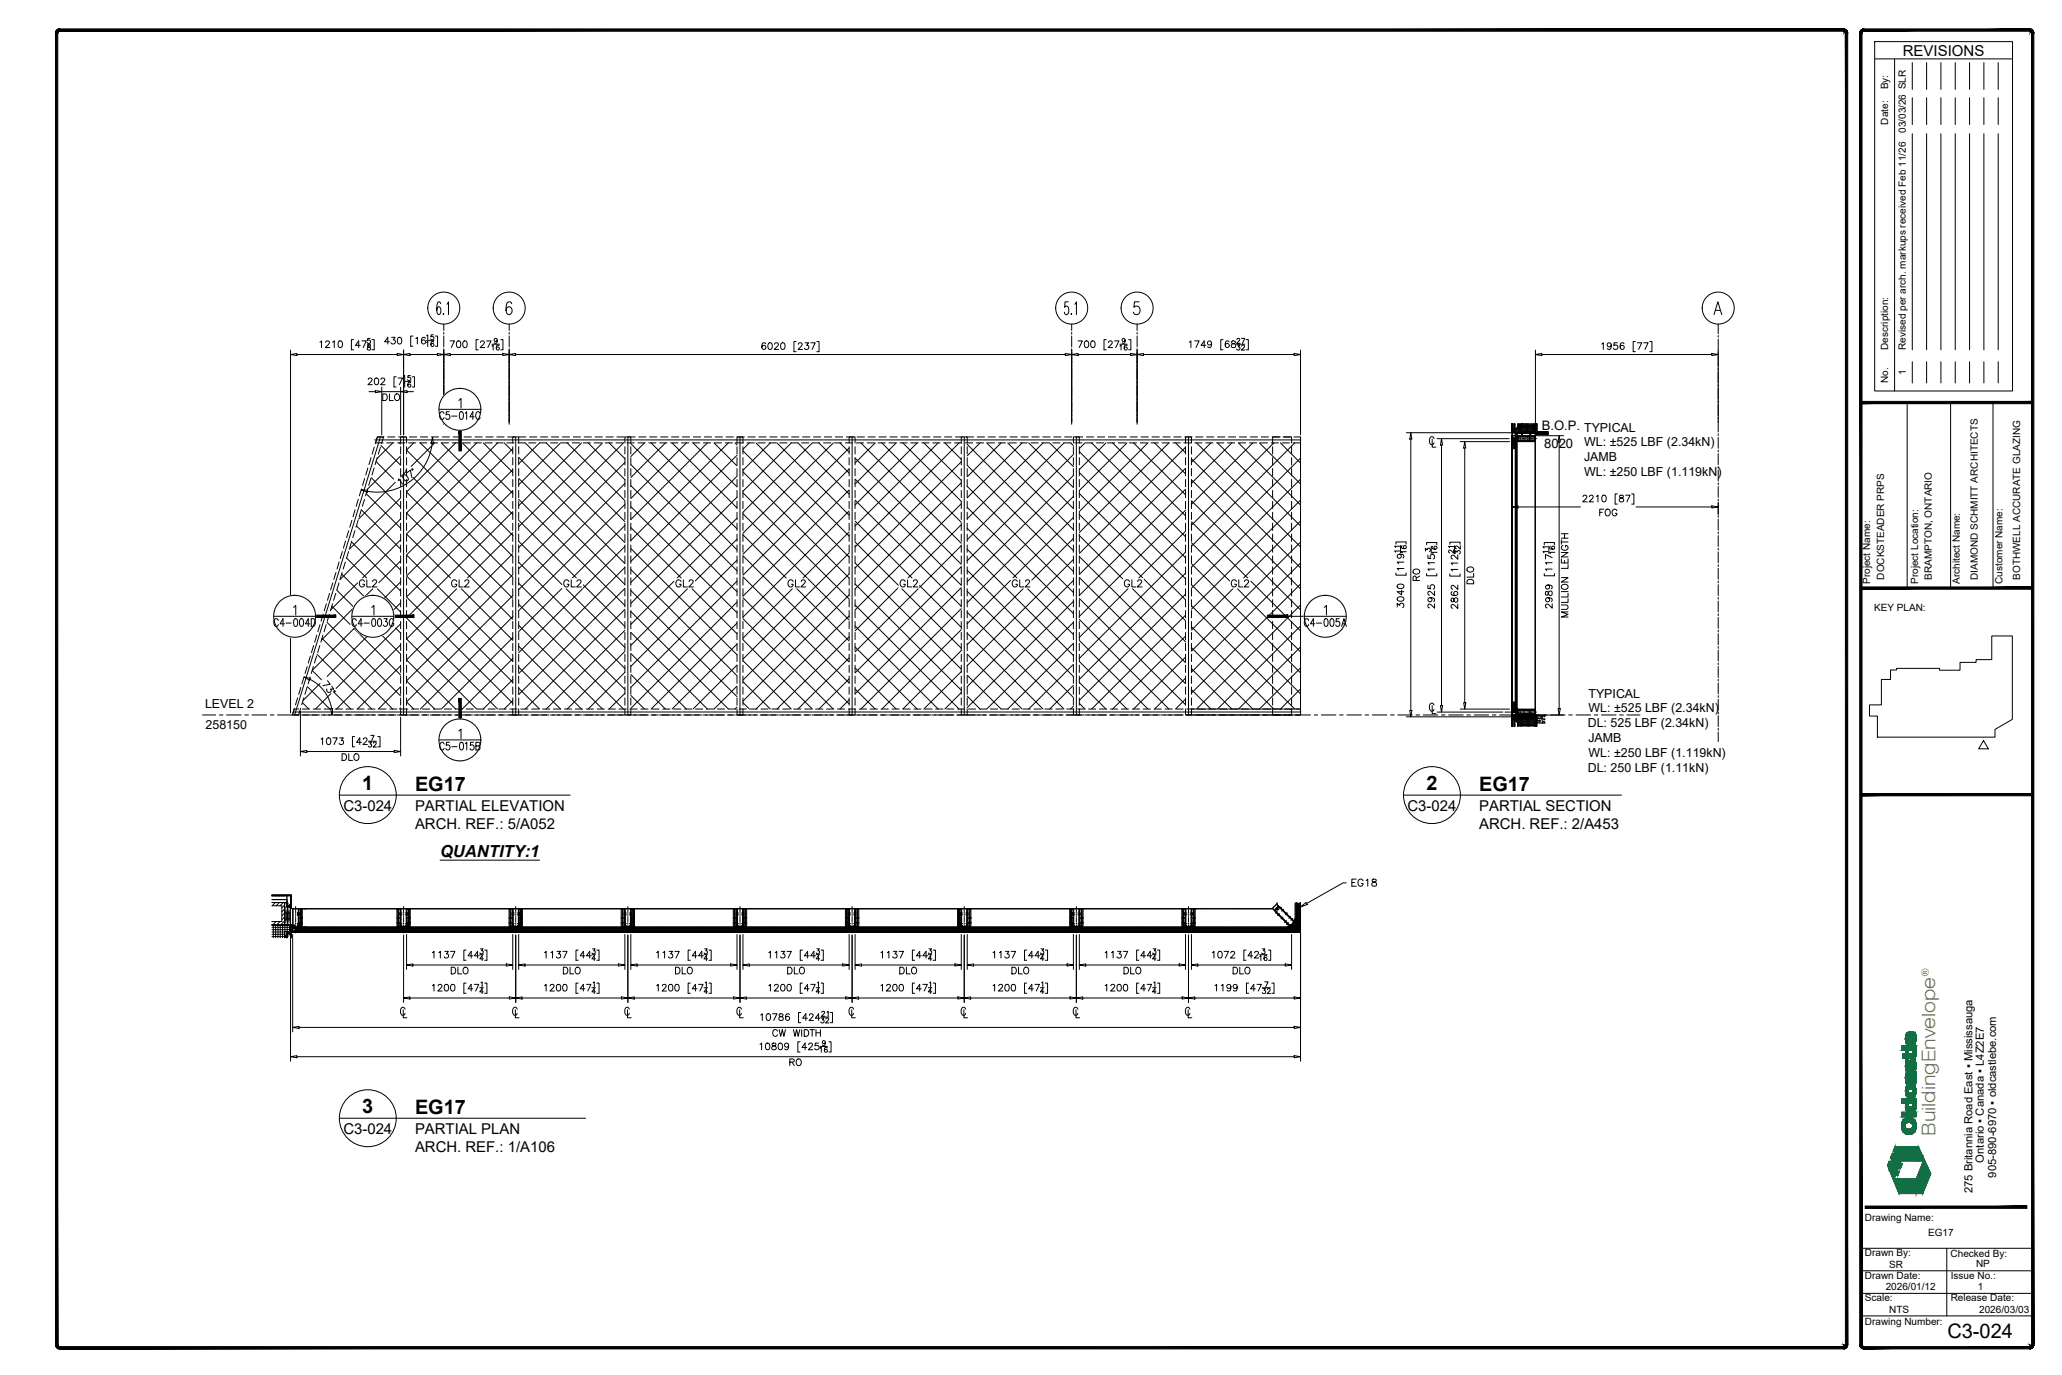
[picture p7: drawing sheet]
<svg xmlns="http://www.w3.org/2000/svg" width="914mm" height="610mm" viewBox="0 0 914 610" stroke-linecap="round" stroke-linejoin="round" font-family="sans-serif">
<defs><g id="words">
<text font-size="8.9" x="863.6" y="593.4">C3-024</text>
<g font-size="8.8">
<text x="160.7" y="350.2">1</text>
<text x="184" y="350.6">EG17</text>
<text x="632.6" y="350.2">2</text>
<text x="655.9" y="350.6">EG17</text>
<text x="160.7" y="493.5">3</text>
<text x="184" y="493.9">EG17</text>
</g>
<text font-size="8.5" fill="#7ab800" x="858.3" y="503.6" transform="rotate(-90 858.3 503.6)">BuildingEnvelope</text>
<g font-size="7.5">
<text x="158" y="261.8">GL2</text>
<text x="199" y="261.8">GL2</text>
<text x="248.7" y="261.8">GL2</text>
<text x="298.4" y="261.8">GL2</text>
<text x="348.2" y="261.8">GL2</text>
<text x="397.9" y="261.8">GL2</text>
<text x="447.7" y="261.8">GL2</text>
<text x="497.4" y="261.8">GL2</text>
<text x="544.7" y="261.8">GL2</text>
</g>
<text font-size="7.5" fill="#fff" x="597.6" y="394.4">EG18</text>
<text font-size="7.4" x="195.2" y="379.8">QUANTITY:1</text>
<g font-size="7.1">
<text x="194" y="187.3">C5-014C</text>
<text x="120.6" y="279">C4-004D</text>
<text x="155.2" y="279">C4-003G</text>
<text x="577.5" y="279">C4-005A</text>
<text x="194" y="333.7">C5-015B</text>
</g>
<text font-size="6.7" x="843.8" y="24.7">REVISIONS</text>
<g font-size="6.6">
<text x="152.3" y="359.5">C3-024</text>
<text x="184" y="359.5">PARTIAL ELEVATION</text>
<text x="624.2" y="359.5">C3-024</text>
<text x="655.9" y="359.5">PARTIAL SECTION</text>
<text x="184" y="367.7">ARCH. REF.: 5/A052</text>
<text x="655.9" y="367.7">ARCH. REF.: 2/A453</text>
<text x="152.3" y="502.8">C3-024</text>
<text x="184" y="502.8">PARTIAL PLAN</text>
<text x="184" y="510.9">ARCH. REF.: 1/A106</text>
</g>
<g font-size="5.8">
<text x="683.7" y="190.5">B.O.P. TYPICAL</text>
<text x="684.8" y="198.6">8020</text>
</g>
<g font-size="5.5">
<text x="702.5" y="197.9">WL: ±525 LBF (2.34kN)</text>
<text x="702.5" y="204.5">JAMB</text>
<text x="702.5" y="211">WL: ±250 LBF (1.119kN)</text>
<text x="704.4" y="309.3">TYPICAL</text>
<text x="90.9" y="314">LEVEL 2</text>
<text x="704.5" y="315.9">WL: ±525 LBF (2.34kN)</text>
<text x="91.2" y="323.4">258150</text>
<text x="704.1" y="322.4">DL: 525 LBF (2.34kN)</text>
<text x="704.4" y="329">JAMB</text>
<text x="704.5" y="335.6">WL: ±250 LBF (1.119kN)</text>
<text x="704.1" y="342.2">DL: 250 LBF (1.11kN)</text>
</g>
<g font-size="5">
<text x="879.8" y="515.4" transform="rotate(-90 879.8 515.4)">Ontario ▪ Canada ▪ L4Z2E7</text>
<text x="885.3" y="522.1" transform="rotate(-90 885.3 522.1)">905-890-6970 ▪ oldcastlebe.com</text>
<text x="874.7" y="529.1" transform="rotate(-90 874.7 529.1)">275 Britannia Road East ▪ Mississauga</text>
</g>
<text font-size="4.5" fill="#7ab800" x="855.3" y="432.8" transform="rotate(-90 855.3 432.8)">®</text>
<g font-size="4.4">
<text x="837.3" y="39.7" transform="rotate(-90 837.3 39.7)">By:</text>
<text x="837.3" y="55.2" transform="rotate(-90 837.3 55.2)">Date:</text>
<text x="845.2" y="58.9" transform="rotate(-90 845.2 58.9)">03/03/26 SLR</text>
<text x="837.3" y="155.1" transform="rotate(-90 837.3 155.1)">Description:</text>
<text x="845.2" y="155.1" transform="rotate(-90 845.2 155.1)">Revised per arch. markups received Feb 11/26</text>
<text x="845.2" y="166.5" transform="rotate(-90 845.2 166.5)">1</text>
<text x="837.3" y="169.8" transform="rotate(-90 837.3 169.8)">No.</text>
<text x="835.6" y="257" transform="rotate(-90 835.6 257)">DOCKSTEADER PRPS</text>
<text x="856.7" y="257.1" transform="rotate(-90 856.7 257.1)">BRAMPTON, ONTARIO</text>
<text x="877.1" y="257.1" transform="rotate(-90 877.1 257.1)">DIAMOND SCHMITT ARCHITECTS</text>
<text x="895.9" y="257.1" transform="rotate(-90 895.9 257.1)">BOTHWELL ACCURATE GLAZING</text>
<text x="829.3" y="258.9" transform="rotate(-90 829.3 258.9)">Project Name:</text>
<text x="850.6" y="258.9" transform="rotate(-90 850.6 258.9)">Project Location:</text>
<text x="869.1" y="258.9" transform="rotate(-90 869.1 258.9)">Architect Name:</text>
<text x="887.9" y="258.9" transform="rotate(-90 887.9 258.9)">Customer Name:</text>
<text x="831.1" y="271">KEY PLAN:</text>
<text x="827" y="541.2">Drawing Name:</text>
<text x="855.1" y="548">EG17</text>
<text x="827" y="557.1">Drawn By:</text>
<text x="865" y="557.1">Checked By:</text>
<text x="837.7" y="562.1">SR</text>
<text x="876.3" y="561.8">NP</text>
<text x="827" y="567">Drawn Date:</text>
<text x="865.1" y="566.9">Issue No.:</text>
<text x="836.2" y="572.1">2026/01/12</text>
<text x="877" y="571.9">1</text>
<text x="827" y="576.9">Scale:</text>
<text x="865.1" y="577">Release Date:</text>
<text x="827" y="587.3">Drawing Number:</text>
<text x="837.8" y="582.2">NTS</text>
<text x="877.7" y="582.1">2026/03/03</text>
</g>
</g></defs>
<!-- layer: WSE_Grid -->
<path d="M189.7 136.6v.4M218.7 136.6v.4M468.1 136.6l.1 .4M497.2 136.6v.4M754.8 136.6l.1 .4" fill="none" stroke="#fff" stroke-width=".44"/>
<g fill="#fff" stroke="#fff" stroke-width=".44">
<path d="M203.7 134.9l.2 1.1zM203.4 134l.5 2zM203.4 134l.5 2.6zM203.1 133.3l.8 3.3zM203.1 133.3l.8 3.7zM202.6 132.5l.5 .8 .8 3.7zM202.6 132.5l1.2 5.1zM202.2 132l.4 .5 1.2 5.1zM202.2 132l1.5 6.2 .1-.6zM201.6 131.4l.6 .6 1.5 6.2zM201.6 131.4l2 7.3 .1-.5zM201 130.9l.6 .5 2 7.3zM201 130.9l2.3 8.5 .3-.7zM200.2 130.3l.8 .6 2.3 8.5zM200.2 130.3l2.8 9.8 .3-.7zM199.1 129.9l1.1 .4 2.8 9.8zM199.1 129.9l3.3 11 .6-.8zM198.4 129.7l.7 .2 3.3 11zM198.4 129.7l3.6 11.7 .4-.5zM197.5 129.5l.9 .2 3.6 11.7zM197.5 129.5l3.9 12.4 .6-.5zM197 129.5h.5l3.9 12.4zM197 129.5l3.8 12.9 .6-.5zM196.8 129.5l4 12.9zM196.8 129.5l3.4 13.3 .6-.4zM196.3 129.5h.5l3.4 13.3zM196.3 129.5l3.1 13.7 .8-.4zM195.5 129.6l.8-.1 3.1 13.7zM195.5 129.6l3.3 13.8 .6-.2zM194.7 129.8l.8-.2 3.3 13.8zM194.7 129.8l3.6 13.7 .5-.1zM194 130l.7-.2 3.6 13.7zM194 130l3.3 13.7 1-.2zM193.6 130.3l.4-.3 3.3 13.7zM193.6 130.3l3.2 13.4h.5zM193.1 130.5l.5-.2 3.2 13.4zM193.1 130.5l3.5 13.2h.2zM192.5 130.9l.6-.4 3.5 13.2zM192.5 130.9l3.3 12.7 .8 .1zM191.8 131.6l.7-.7 3.3 12.7zM191.8 131.6l2.7 11.7 1.3 .3zM191.8 131.6l2.7 11.7-3-11.4zM191.5 131.9l1.9 10.9 1.1 .5zM191.5 131.9l1.9 10.9-2.3-10.5zM191.1 132.3l1.6 10.1 .7 .4zM191.1 132.3l1.6 10.1-2-9.5zM190.7 132.9l1.1 8.7 .9 .8zM190.7 132.9l1.1 8.7-1.3-8.2zM190.5 133.4l.9 7.8 .4 .4zM190.5 133.4l.9 7.8-1.3-7.1zM190.1 134.1l.6 6.2 .7 .9zM190.1 134.1l.6 6.2-.8-5.6zM189.9 134.7l.4 4.7 .4 .9zM189.9 134.7l.4 4.7zM189.8 135.2l.5 4.2zM189.8 135.2l.2 3.5zM189.7 135.8l.3 2.9zM189.7 135.8l.1 2.1zM189.7 136.6l.1 1.3z"/>
<path d="M232.7 134.9l.2 1.1zM232.4 134l.5 2zM232.4 134l.5 2.6zM232.1 133.3l.8 3.3zM232.1 133.3l.8 3.7zM231.6 132.5l.5 .8 .8 3.7zM231.6 132.5l1.2 5.1zM231.2 132l.4 .5 1.2 5.1zM231.2 132l1.5 6.2 .1-.6zM230.6 131.4l.6 .6 1.5 6.2zM230.6 131.4l2 7.3 .1-.5zM230 130.9l.6 .5 2 7.3zM230 130.9l2.3 8.5 .3-.7zM229.2 130.3l.8 .6 2.3 8.5zM229.2 130.3l2.8 9.8 .3-.7zM228.1 129.9l1.1 .4 2.8 9.8zM228.1 129.9l3.3 11 .6-.8zM227.5 129.7l.6 .2 3.3 11zM227.5 129.7l3.5 11.7 .4-.5zM226.5 129.5l1 .2 3.5 11.7zM226.5 129.5l4 12.4 .5-.5zM226 129.5h.5l4 12.4zM226 129.5l3.8 12.9 .7-.5zM225.8 129.5l4 12.9zM225.8 129.5l3.4 13.3 .6-.4zM225.3 129.5h.5l3.4 13.3zM225.3 129.5l3.1 13.7 .8-.4zM224.6 129.6l.7-.1 3.1 13.7zM224.6 129.6l3.2 13.8 .6-.2zM223.7 129.8l.9-.2 3.2 13.8zM223.7 129.8l3.6 13.7 .5-.1zM223 130l.7-.2 3.6 13.7zM223 130l3.3 13.7 1-.2zM222.6 130.3l.4-.3 3.3 13.7zM222.6 130.3l3.2 13.4h.5zM222.1 130.5l.5-.2 3.2 13.4zM222.1 130.5l3.5 13.2h.2zM221.5 130.9l.6-.4 3.5 13.2zM221.5 130.9l3.3 12.7 .8 .1zM220.8 131.6l.7-.7 3.3 12.7zM220.8 131.6l2.7 11.7 1.3 .3zM220.8 131.6l2.7 11.7-3-11.4zM220.5 131.9l1.9 10.9 1.1 .5zM220.5 131.9l1.9 10.9-2.3-10.5zM220.1 132.3l1.7 10.1 .6 .4zM220.1 132.3l1.7 10.1-2.1-9.5zM219.7 132.9l1.1 8.7 1 .8zM219.7 132.9l1.1 8.7-1.3-8.2zM219.5 133.4l.9 7.8 .4 .4zM219.5 133.4l.9 7.8-1.3-7.1zM219.1 134.1l.6 6.2 .7 .9zM219.1 134.1l.6 6.2-.8-5.6zM218.9 134.7l.4 4.7 .4 .9zM218.9 134.7l.4 4.7zM218.8 135.2l.5 4.2zM218.8 135.2l.2 3.5zM218.7 135.8l.3 2.9zM218.7 135.8l.1 2.1zM218.7 136.6l.1 1.3z"/>
<path d="M482.1 134.9l.2 1.1zM481.9 134l.4 2zM481.9 134l.4 2.6zM481.5 133.3l.8 3.3zM481.5 133.3l.8 3.7zM481.1 132.5l.4 .8 .8 3.7zM481.1 132.5l1.2 5.1zM480.7 132l.4 .5 1.2 5.1zM480.7 132l1.5 6.2 .1-.6zM480.1 131.4l.6 .6 1.5 6.2zM480.1 131.4l1.9 7.3 .2-.5zM479.5 130.9l.6 .5 1.9 7.3zM479.5 130.9l2.3 8.5 .2-.7zM478.6 130.3l.9 .6 2.3 8.5zM478.6 130.3l2.8 9.8 .4-.7zM477.5 129.9l1.1 .4 2.8 9.8zM477.5 129.9l3.4 11 .5-.8zM476.9 129.7l.6 .2 3.4 11zM476.9 129.7l3.5 11.7 .5-.5zM475.9 129.5l1 .2 3.5 11.7zM475.9 129.5l4 12.4 .5-.5zM475.4 129.5h.5l4 12.4zM475.4 129.5l3.9 12.9 .6-.5zM475.2 129.5l4.1 12.9zM475.2 129.5l3.5 13.3 .6-.4zM474.8 129.5h.4l3.5 13.3zM474.8 129.5l3.1 13.7 .8-.4zM474 129.6l.8-.1 3.1 13.7zM474 129.6l3.3 13.8 .6-.2zM473.2 129.8l.8-.2 3.3 13.8zM473.2 129.8l3.5 13.7 .6-.1zM472.5 130l.7-.2 3.5 13.7zM472.5 130l3.2 13.7 1-.2zM472 130.3l.5-.3 3.2 13.7zM472 130.3l3.2 13.4h.5zM471.5 130.5l.5-.2 3.2 13.4zM471.5 130.5l3.5 13.2h.2zM471 130.9l.5-.4 3.5 13.2zM471 130.9l3.3 12.7 .7 .1zM470.2 131.6l.8-.7 3.3 12.7zM470.2 131.6l2.8 11.7 1.3 .3zM470.2 131.6l2.8 11.7-3.1-11.4zM469.9 131.9l2 10.9 1.1 .5zM469.9 131.9l2 10.9-2.3-10.5zM469.6 132.3l1.6 10.1 .7 .4zM469.6 132.3l1.6 10.1-2-9.5zM469.2 132.9l1 8.7 1 .8zM469.2 132.9l1 8.7-1.3-8.2zM468.9 133.4l1 7.8 .3 .4zM468.9 133.4l1 7.8-1.3-7.1zM468.6 134.1l.6 6.2 .7 .9zM468.6 134.1l.6 6.2-.8-5.6zM468.4 134.7l.3 4.7 .5 .9zM468.4 134.7l.3 4.7zM468.3 135.2l.4 4.2zM468.3 135.2l.2 3.5zM468.2 135.8l.3 2.9zM468.2 135.8l.1 2.1zM468.1 136.6l.2 1.3z"/>
<path d="M511.1 134.9l.2 1.1zM510.9 134l.4 2zM510.9 134l.4 2.6zM510.5 133.3l.8 3.3zM510.5 133.3l.8 3.7zM510.1 132.5l.4 .8 .8 3.7zM510.1 132.5l1.2 5.1zM509.7 132l.4 .5 1.2 5.1zM509.7 132l1.5 6.2 .1-.6zM509.1 131.4l.6 .6 1.5 6.2zM509.1 131.4l1.9 7.3 .2-.5zM508.5 130.9l.6 .5 1.9 7.3zM508.5 130.9l2.3 8.5 .2-.7zM507.6 130.3l.9 .6 2.3 8.5zM507.6 130.3l2.8 9.8 .4-.7zM506.6 129.9l1 .4 2.8 9.8zM506.6 129.9l3.3 11 .5-.8zM505.9 129.7l.7 .2 3.3 11zM505.9 129.7l3.5 11.7 .5-.5zM504.9 129.5l1 .2 3.5 11.7zM504.9 129.5l4 12.4 .5-.5zM504.4 129.5h.5l4 12.4zM504.4 129.5l3.9 12.9 .6-.5zM504.3 129.5l4 12.9zM504.3 129.5l3.4 13.3 .6-.4zM503.8 129.5h.5l3.4 13.3zM503.8 129.5l3.1 13.7 .8-.4zM503 129.6l.8-.1 3.1 13.7zM503 129.6l3.3 13.8 .6-.2zM502.2 129.8l.8-.2 3.3 13.8zM502.2 129.8l3.6 13.7 .5-.1zM501.5 130l.7-.2 3.6 13.7zM501.5 130l3.2 13.7 1.1-.2zM501 130.3l.5-.3 3.2 13.7zM501 130.3l3.3 13.4h.4zM500.5 130.5l.5-.2 3.3 13.4zM500.5 130.5l3.5 13.2h.3zM500 130.9l.5-.4 3.5 13.2zM500 130.9l3.3 12.7 .7 .1zM499.2 131.6l.8-.7 3.3 12.7zM499.2 131.6l2.8 11.7 1.3 .3zM499.2 131.6l2.8 11.7-3.1-11.4zM498.9 131.9l2 10.9 1.1 .5zM498.9 131.9l2 10.9-2.3-10.5zM498.6 132.3l1.6 10.1 .7 .4zM498.6 132.3l1.6 10.1-2-9.5zM498.2 132.9l1 8.7 1 .8zM498.2 132.9l1 8.7-1.3-8.2zM497.9 133.4l1 7.8 .3 .4zM497.9 133.4l1 7.8-1.3-7.1zM497.6 134.1l.6 6.2 .7 .9zM497.6 134.1l.6 6.2-.8-5.6zM497.4 134.7l.3 4.7 .5 .9zM497.4 134.7l.3 4.7zM497.3 135.2l.4 4.2zM497.3 135.2l.2 3.5zM497.2 135.8l.3 2.9zM497.2 135.8l.1 2.1zM497.2 136.6l.1 1.3z"/>
<path d="M768.8 134.9l.2 1.1zM768.6 134l.4 2zM768.6 134l.4 2.6zM768.2 133.3l.8 3.3zM768.2 133.3l.8 3.7zM767.8 132.5l.4 .8 .8 3.7zM767.8 132.5l1.2 5.1zM767.4 132l.4 .5 1.2 5.1zM767.4 132l1.5 6.2 .1-.6zM766.8 131.4l.6 .6 1.5 6.2zM766.8 131.4l1.9 7.3 .2-.5zM766.2 130.9l.6 .5 1.9 7.3zM766.2 130.9l2.3 8.5 .2-.7zM765.3 130.3l.9 .6 2.3 8.5zM765.3 130.3l2.8 9.8 .4-.7zM764.2 129.9l1.1 .4 2.8 9.8zM764.2 129.9l3.4 11 .5-.8zM763.6 129.7l.6 .2 3.4 11zM763.6 129.7l3.5 11.7 .5-.5zM762.6 129.5l1 .2 3.5 11.7zM762.6 129.5l4 12.4 .5-.5zM762.1 129.5h.5l4 12.4zM762.1 129.5l3.9 12.9 .6-.5zM761.9 129.5l4.1 12.9zM761.9 129.5l3.5 13.3 .6-.4zM761.5 129.5h.4l3.5 13.3zM761.5 129.5l3.1 13.7 .8-.4zM760.7 129.6l.8-.1 3.1 13.7zM760.7 129.6l3.3 13.8 .6-.2zM759.9 129.8l.8-.2 3.3 13.8zM759.9 129.8l3.5 13.7 .6-.1zM759.2 130l.7-.2 3.5 13.7zM759.2 130l3.2 13.7 1-.2zM758.7 130.3l.5-.3 3.2 13.7zM758.7 130.3l3.2 13.4h.5zM758.2 130.5l.5-.2 3.2 13.4zM758.2 130.5l3.5 13.2h.2zM757.7 130.9l.5-.4 3.5 13.2zM757.7 130.9l3.3 12.7 .7 .1zM756.9 131.6l.8-.7 3.3 12.7zM756.9 131.6l2.8 11.7 1.3 .3zM756.9 131.6l2.8 11.7-3.1-11.4zM756.6 131.9l2 10.9 1.1 .5zM756.6 131.9l2 10.9-2.3-10.5zM756.3 132.3l1.6 10.1 .7 .4zM756.3 132.3l1.6 10.1-2-9.5zM755.9 132.9l1 8.7 1 .8zM755.9 132.9l1 8.7-1.3-8.2zM755.6 133.4l1 7.8 .3 .4zM755.6 133.4l1 7.8-1.3-7.1zM755.3 134.1l.6 6.2 .7 .9zM755.3 134.1l.6 6.2-.8-5.6zM755.1 134.7l.3 4.7 .5 .9zM755.1 134.7l.3 4.7zM755 135.2l.4 4.2zM755 135.2l.2 3.5zM754.9 135.8l.3 2.9zM754.9 135.8l.1 2.1zM754.8 136.6l.2 1.3z"/>
</g>
<g fill="none" stroke="#000" stroke-width=".44">
<path d="M195.4 134.6l-.2-.5-.7-.3a3.9 3.9 0 0 0-.8 3.8l.1 1.1 .7 .8a2.06 2.06 0 0 0 0-3.5l-.7 .8-.1 .8M196.6 139v.5zM198.2 134.9l.7-1.1v5.7M226.9 134.6l-.2-.5-1-.3a3.1 3.1 0 0 0-1.3 3.8l.2 1.1a1.22 1.22 0 0 0 1.2 .8 1.22 1.22 0 0 0 1.1-.8 1.6 1.6 0 0 0 0-1.9 1.6 1.6 0 0 0-1.9-.6l-.6 1.4M473.7 133.8h-1.4l-.2 2.4 1-.5a2.51 2.51 0 0 1 0 3.8 .97 .97 0 0 1-1.1-1.1M475.1 139v.5zM476.6 134.9l.8-1.1-.1 5.7M505.2 133.8h-2.1l-.2 2.4a1.61 1.61 0 0 1 2-.3 1.61 1.61 0 0 1 .7 2 1.49 1.49 0 0 1-1.2 1.6 1.49 1.49 0 0 1-1.8-1.1M760.1 139.5l1.7-5.7 1.7 5.7M760.7 137.6h2.2M196.8 143.7v2.8M196.8 147.4v.8"/>
<path d="M196.8 149v4.8M196.8 154.6v.8M196.8 156.2v4.9M225.8 143.7v2.8M225.8 147.4v.8M225.8 149v4.8M225.8 154.6v.8M225.8 156.2v4.9M475.2 143.7v2.8M475.2 147.4v.8M475.2 149v4.8M475.2 154.6v.8"/>
<path d="M475.2 156.2v4.9M504.3 143.7v2.8M504.3 147.4v.8M504.3 149v4.8M504.3 154.6v.8M504.3 156.2v4.9M761.9 143.7v4.2M761.9 148.7v.8M761.9 150.3v4.9M761.9 156v.8M761.9 157.6v4.8M196.8 161.9v.8"/>
<path d="M196.8 163.5v4.8M196.8 169.1v.8M196.8 170.7v4.9M196.8 176.4v.8M196.8 178v4.8M225.8 161.9v.8M225.8 163.5v4.8M225.8 169.1v.8M225.8 170.7v4.9M225.8 176.4v.8M225.8 178v4.8M475.2 161.9v.8"/>
<path d="M475.2 163.5v4.8M475.2 169.1v.8M475.2 170.7v4.9M475.2 176.4v.8M475.2 178v4.8M504.3 161.9v.8M504.3 163.5v4.8M504.3 169.1v.8M504.3 170.7v4.9M504.3 176.4v.8M504.3 178v4.8M761.9 163.2v.9"/>
<path d="M761.9 164.9v4.8M761.9 170.5v.8M761.9 172.1v4.9M761.9 177.8v.8M761.9 179.4v4.8M225.8 183.6v.8M225.8 185.3v2.8M475.2 183.6v.8M475.2 185.3v2.8M504.3 183.6v.8M504.3 185.3v2.8M761.9 185v.8"/>
<path d="M761.9 186.6v4.9M761.9 192.3v.8M761.9 193.9v4.8M761.9 199.5v.8M761.9 201.2v4.8M761.9 206.8v.8M761.9 208.4v4.8M761.9 214.1v.8M761.9 215.7v4.8M761.9 221.3v.8M761.9 222.9v4.9M761.9 228.6v.8"/>
<path d="M761.9 230.2v4.8M761.9 235.8v.8M761.9 237.4v4.9M761.9 243.1v.8M761.9 244.7v4.8M761.9 250.3v.9M761.9 252v4.8M761.9 257.6v.8M761.9 259.2v4.9M761.9 264.9v.8M761.9 266.5v4.8M761.9 272.1v.8"/>
<path d="M761.9 273.7v4.9M761.9 279.4v.8M761.9 281v4.8M761.9 286.6v.8M761.9 288.2v4.9M761.9 293.9v.8M761.9 295.5v4.8M761.9 301.1v.9M761.9 302.8v4.8M761.9 308.4v.8M761.9 310v4.9M761.9 315.7v.8"/>
<path d="M761.9 317.3v4.8M761.9 322.9v.8M761.9 324.5v4.3"/>
<circle cx="196.8" cy="136.6" r="7.1"/>
<circle cx="225.8" cy="136.6" r="7.1"/>
<circle cx="475.2" cy="136.6" r="7.1"/>
<circle cx="504.3" cy="136.6" r="7.1"/>
<circle cx="761.9" cy="136.6" r="7.1"/>
</g>
<!-- layer: A-FLOR-LEVL -->
<g fill="none" stroke="#000" stroke-width=".44">
<path d="M89.8 317h5.8M97.3 317h1.6M100.5 317h6.4M108.5 317h1.7M111.8 317h6.4M119.8 317h1.6M123.1 317h6.4M131.1 317h1.6M134.4 317h6.4M142.4 317h1.6M145.6 317h6.5M153.7 317h1.6"/>
<path d="M156.9 317h6.5M165 317h1.6M168.2 317h6.5M176.3 317h1.6M179.5 317h6.5M187.6 317h1.6M190.8 317h6.5M198.9 317h1.6M202.1 317h6.4M210.2 317h1.6M213.4 317h6.4M221.5 317h1.6"/>
<path d="M224.7 317h6.4M232.7 317h1.7M236 317h6.4M244 317h1.6M247.3 317h6.4M255.3 317h1.6M258.5 317h6.5M266.6 317h1.6M269.8 317h6.5M277.9 317h1.6M281.1 317h6.5M289.2 317h1.6"/>
<path d="M292.4 317h6.5M300.5 317h1.6M303.7 317h6.5M311.8 317h1.6M315 317h6.5M323.1 317h1.6M326.3 317h6.4M334.4 317h1.6M337.6 317h6.4M345.6 317h1.7M348.9 317h6.4M356.9 317h1.6"/>
<path d="M360.2 317h6.4M368.2 317h1.6M371.4 317h6.5M379.5 317h1.6M382.7 317h6.5M390.8 317h1.6M394 317h6.5M402.1 317h1.6M405.3 317h6.5M413.4 317h1.6M416.6 317h6.5M424.7 317h1.6"/>
<path d="M427.9 317h6.5M436 317h1.6M439.2 317h6.4M447.3 317h1.6M450.5 317h6.4M458.5 317h1.7M461.8 317h6.4M469.8 317h1.7M473.1 317h6.4M481.1 317h1.6M484.4 317h6.4M492.4 317h1.6"/>
<path d="M495.6 317h6.5M503.7 317h1.6M506.9 317h6.5M515 317h1.6M518.2 317h6.5M526.3 317h1.6M529.5 317h6.5M537.6 317h1.6M540.8 317h6.5M548.9 317h1.6M552.1 317h6.4M560.2 317h1.6"/>
<path d="M563.4 317h6.4M571.5 317h1.6M574.7 317h6.4M582.7 317h1.7M586 317h6.4M594 317h1.6M597.3 317h6.4M605.3 317h1.6M608.5 317h6.5M616.6 317h1.6M619.8 317h6.5M627.9 317h1.6"/>
<path d="M631.1 317h6.5M639.2 317h1.6M642.4 317h6.5M650.5 317h1.6M653.7 317h6.5M661.8 317h1.6M665 317h6.4M673.1 317h1.6M676.3 317h6.4M684.4 317h1.6M687.6 317h6.4M695.6 317h1.7"/>
<path d="M698.9 317h6.4M706.9 317h1.6M710.2 317h6.4M718.2 317h1.6M721.4 317h5.8"/>
</g>
<!-- layer: TEXT BIG -->
<g fill="none" stroke="#000" stroke-width=".44">
<path d="M150.5 352.5h102.4M622.4 352.5h96.6M150.5 495.8h109.2"/>
<circle cx="163.1" cy="352.5" r="12.6"/>
<circle cx="635" cy="352.5" r="12.6"/>
<circle cx="163.1" cy="495.8" r="12.6"/>
</g>
<!-- layer: GLASS TYPE -->
<g fill="#fff" stroke="#fff" stroke-width=".44">
<path d="M170.6 373.9v7.5l93.5-7.5zM170.6 381.4l93.5-7.5v7.5z"/>
<path d="M598.6 389.4v3.8l12.7-3.8zM598.6 393.2l12.7-3.8v3.8z"/>
</g>
<path d="M195.2 381.3h44.1" fill="none" stroke="#000" stroke-width=".44"/>
<!-- layer: 0 -->
<g fill="none" stroke="#000" stroke-width=".44">
<path d="M128.8 157.2l2.9-.5v1zM176.1 156.7l2.9 .5-2.9 .5zM179 157.2l2.8-.5v1zM194 156.7l2.8 .5-2.8 .5zM196.8 157.2l2.8-.5v1zM223 156.7l2.8 .5-2.8 .5zM225.8 157.2l2.8-.5v1zM472.4 156.7l2.8 .5-2.8 .5zM475.2 157.2l2.9-.5v1zM501.4 156.7l2.9 .5-2.9 .5zM504.3 157.2l2.8-.5v1zM573.9 156.7l2.8 .5-2.8 .5z"/>
<path d="M680.9 157.2l2.8-.5v1zM759.1 156.7l2.8 .5-2.8 .5zM166.4 173.2l2.9 .4-2.9 .5zM177.7 173.6l2.8-.4v.9zM191.8 193.7l.3 2.9-.9-.1zM625.6 191.8l.5 2.9h-.9zM639.2 194.5l.5 2.8h-.9zM649.5 195.8l.5 2.8h-.9zM691.4 193.2l.5 2.8h-1zM160.2 217.1l2.9 .2-.3 1zM670.4 224.8l2.8-.5v.9zM759.1 224.3l2.8 .5-2.8 .4z"/>
<path d="M838.4 297h2.6v-.7h19.1v.8h9.1v-3.4h7.1v-1.3h6.9v-10.4h9.2v36.9l-7.7 4.5v3.4h-52.2v-9.3h-3.5v-5h5.3v-11.3h4.1zM134.8 300.1l2.8 .6-.3 .9zM146.6 314.2l.9-.1-.2 2.9zM625.2 315h.9l-.5 2.8zM638.8 312.9h.9l-.5 2.8zM649.1 311.5h.9l-.5 2.9zM690.9 314.2h1l-.5 2.8zM133.2 333.2l2.9-.5v1zM174.8 332.7l2.9 .5-2.9 .5zM597.4 391.4h-1.8l-16.2 9.2M576.7 402.1l2.5-2 .5 .9zM180.3 427.8l2.8-.5v1z"/>
<path d="M224.5 427.3l2.9 .5-2.9 .5zM230 427.8l2.9-.5v1zM274.3 427.3l2.8 .5-2.8 .5zM279.7 427.8l2.9-.5v1zM324 427.3l2.8 .5-2.8 .5zM329.5 427.8l2.8-.5v1zM373.7 427.3l2.9 .5-2.9 .5zM379.2 427.8l2.8-.5v1zM423.4 427.3l2.9 .5-2.9 .5zM428.9 427.8l2.9-.5v1zM473.2 427.3l2.8 .5-2.8 .5zM478.6 427.8l2.9-.5v1z"/>
<path d="M522.9 427.3l2.8 .5-2.8 .5zM528.4 427.8l2.8-.5v1zM569.9 427.3l2.9 .5-2.9 .5zM129.8 455.5l2.8-.5v1zM179 442.5l2.8-.5v.9zM225.9 442l2.8 .5-2.8 .4zM228.7 442.5l2.8-.5v.9zM275.6 442l2.8 .5-2.8 .4zM278.4 442.5l2.9-.5v.9zM325.3 442l2.8 .5-2.8 .4zM328.1 442.5l2.9-.5v.9zM375 442l2.9 .5-2.9 .4z"/>
<path d="M377.9 442.5l2.8-.5v.9zM424.8 442l2.8 .5-2.8 .4zM427.6 442.5l2.8-.5v.9zM474.5 442l2.8 .5-2.8 .4zM477.3 442.5l2.9-.5v.9zM524.2 442l2.8 .5-2.8 .4zM527 442.5l2.9-.5v.9zM573.9 455l2.8 .5-2.8 .5zM573.9 442l2.8 .5-2.8 .4zM128.8 468.5l2.9-.5v1zM573.9 468l2.8 .5-2.8 .5z"/>
</g>
<!-- layer: grey -->
<g fill="none" stroke="#000" stroke-width=".44">
<path d="M168.9 197.5l8.8 8.7M174.2 196.4l-7.1 7M177.1 196.4l.6 .5M183.5 196.4l-3.2 3.1 47.1 47.2M186.4 196.4l41 41M192.8 196.4l-10.5 10.4M195.7 196.4l31.7 31.7M202.1 196.4l-21.8 21.7 47.1 47.2M205 196.4l22.4 22.3M211.4 196.4l-31.1 31M214.3 196.4l13.1 13M220.7 196.4l-40.4 40.3"/>
<path d="M223.6 196.4l3.8 3.7M227.4 199l-47.1 47M232.9 196.4l44.2 44.2M239.3 196.4l-9.3 9.2M242.2 196.4l34.9 34.9M248.6 196.4l-18.6 18.5M251.5 196.4l25.6 25.5M257.9 196.4l-27.9 27.8M260.8 196.4l16.3 16.2M267.2 196.4l-37.2 37.1M270.1 196.4l7 6.9M276.5 196.4l-46.5 46.4"/>
<path d="M279.7 196.7l47.1 47.1M285.8 196.4l-6.1 6M288.7 196.4l38.1 38.1M295.1 196.4l-15.4 15.3M298 196.4l28.8 28.8M304.4 196.4l-24.7 24.6M307.3 196.4l19.5 19.5M313.7 196.4l-34 33.9M316.6 196.4l10.2 10.2M323 196.4l-43.3 43.2M325.9 196.4l.9 .9M329.5 199.9l47.1 47.1"/>
<path d="M332.3 196.4l-2.8 2.8M335.2 196.4l41.4 41.3M341.6 196.4l-12.1 12.1M344.5 196.4l32.1 32M350.9 196.4l-21.4 21.4M353.8 196.4l22.8 22.7M360.2 196.4l-30.7 30.7M363.1 196.4l13.5 13.4M369.5 196.4l-40 40M372.4 196.4l4.2 4.1M376.6 198.6l-47.1 47.1M381.8 196.4l44.5 44.5"/>
<path d="M388.1 196.4l-8.9 8.9M391.1 196.4l35.2 35.2M397.4 196.4l-18.2 18.2M400.4 196.4l25.9 25.9M406.7 196.4l-27.5 27.5M409.7 196.4l16.6 16.6M416 196.4l-36.8 36.8M419 196.4l7.3 7.3M425.3 196.4l-46.1 46.1M428.9 197l47.1 47.1M434.6 196.4l-5.7 5.7M437.6 196.4l38.4 38.4"/>
<path d="M443.9 196.4l-15 15M446.9 196.4l29.1 29.1M453.2 196.4l-24.3 24.3M456.2 196.4l19.8 19.8M462.5 196.4l-33.6 33.6M465.5 196.4l10.5 10.5M471.9 196.4l-43 42.9M474.8 196.4l1.2 1.2M481.2 196.4l-2.6 2.5M484.1 196.4l41.6 41.6M490.5 196.4l-11.9 11.8M493.4 196.4l32.3 32.3"/>
<path d="M499.8 196.4l-21.2 21.1M502.7 196.4l23 23M509.1 196.4l-30.5 30.4M512 196.4l13.7 13.7M518.4 196.4l-39.8 39.7M521.3 196.4l4.4 4.4M525.7 198.3l-47.1 47.1M530.6 196.4l46.1 46.1M537 196.4l-8.6 8.6M539.9 196.4l36.8 36.8M546.3 196.4l-17.9 17.9M549.2 196.4l27.5 27.5"/>
<path d="M555.6 196.4l-27.2 27.2M558.5 196.4l18.2 18.2M564.9 196.4l-36.5 36.5M567.8 196.4l8.9 8.9M574.2 196.4l-45.8 45.8M162.4 218.9l15.3 15.2M164.6 211.8l13.1 13M166.8 204.6l7.7 7.8M175.3 213.8l-16.3 16.4M177.7 202.2l-14.6 14.6M177.7 215.5v.1M179.9 208.5l.4 .3-2.6 2.7"/>
<path d="M183.1 211.6l44.3 44.4M227.4 208.3l-47.1 47M227.4 217.6l-47.1 47M230 212.1l47.1 47.1M230 202.8l47.1 47.1M277.1 205l-47.1 47.1M277.1 214.3l-47.1 47.1M279.7 215.3l47.1 47.1M279.7 206l47.1 47.1M326.8 201.8l-47.1 47.1M326.8 211.1l-47.1 47.1M329.5 218.5l47.1 47.1"/>
<path d="M329.5 209.2l47.1 47.1M376.6 207.9l-47.1 47.1M376.6 217.2l-47.1 47.1M379.2 212.4l47.1 47.1M379.2 203.1l47.1 47.1M426.3 204.7l-47.1 47.1M426.3 214l-47.1 47.1M428.9 215.6l47.1 47.1M428.9 206.3l47.1 47.1M476 201.5l-47.1 47.1M476 210.8l-47.1 47.1M478.6 218.8l47.1 47.1"/>
<path d="M478.6 209.5l47.1 47.1M478.6 200.2l47.1 47.1M525.7 207.6l-47.1 47.1M525.7 216.9l-47.1 47.1M528.4 212.7l48.3 48.4M528.4 203.4l48.3 48.4M576.7 203.1l-48.3 48.4M576.7 212.4l-48.3 48.4M158.1 233.1l19.6 19.6M160.2 226l17.5 17.4M177.7 220.8l-22.8 22.8M177.7 230.1l-26.9 26.9"/>
<path d="M177.7 239.4l-16.9 16.9M180.3 236.8l19.5 19.5M180.3 227.5l47.1 47.1M227.4 226.8l-47.1 47.1M227.4 236.2l-20.1 20.1M230 240l19.2 19.2M230 230.7l25.6 25.6M230 221.4l47.1 47.1M277.1 223.7l-47.1 47M277.1 233l-23.3 23.3M279.7 233.9l22.4 22.4M279.7 224.6l47.1 47.1"/>
<path d="M326.8 220.4l-47.1 47.1M326.8 229.7l-26.5 26.6M326.8 239l-18.5 18.5M329.5 237.1l19.2 19.2M329.5 227.8l28.4 28.5M376.6 226.5l-47.1 47.1M376.6 235.8l-20.5 20.5M379.2 231l25.3 25.3M379.2 221.7l47.1 47.1M426.3 223.3l-47.1 47.1M426.3 232.6l-23.7 23.7M428.9 234.2l22.1 22.1"/>
<path d="M428.9 224.9l47.1 47.1M476 220.1l-47.1 47.1M476 229.4l-26.9 26.9M476 238.7l-18.5 18.5M478.6 237.4l19.2 19.2M478.6 228.1l28.2 28.2M525.7 226.2l-47.1 47.1M525.7 235.5l-20.7 20.8M528.4 222l48.3 48.4M528.4 231.3l24.9 25M576.7 221.7l-48.3 48.4M576.7 231l-25.2 25.3"/>
<path d="M151.5 254.5l10.2 10.2M153.7 247.4l8.9 8.9M155.9 240.3l21.8 21.7M158.6 258.5l-11.9 11.9M177.7 248.7l-9.7 9.7M177.7 258l-7.4 7.4M180.3 246.1l47.1 47.1M180.3 255.4l47.1 47.1M227.4 245.4l-47.1 47.1 21.8 21.8M227.4 254.7l-47.1 47.1 12.5 12.5M230 258.6l47.1 47.1M230 249.3l47.1 47.1"/>
<path d="M258.6 259.3l18.5 18.5M277.1 242.3l-18.5 18.5M277.1 251.6l-47.1 47.1M279.7 252.5l47.1 47.1M279.7 243.2l47.1 47.1M298.9 257.6l-19.2 19.2M326.8 248.3l-47.1 47.1M326.8 257.7l-47.1 47M329.5 255.7l47.1 47.1M329.5 246.4l47.1 47.1M358.1 256.4l18.5 18.5M376.6 245.1l-47.1 47.1"/>
<path d="M376.6 254.4l-47.1 47.1M379.2 258.9l47.1 47.1M379.2 249.6l47.1 47.1M379.2 240.3l19.2 19.2M407.8 259.6l18.5 18.5M426.3 241.9l-18.5 18.5M426.3 251.2l-47.1 47.1M428.9 252.8l47.1 47.1M428.9 243.5l47.1 47.1M448.1 257.3l-19.2 19.2M476 248l-47.1 47.1M476 257.3l-47.1 47.1"/>
<path d="M478.6 256l47.1 47.1M478.6 246.7l47.1 47.1M507.2 256.7l18.5 18.5M525.7 244.8l-47.1 47.1M525.7 254.1l-47.1 47.1M528.4 259.2l48.3 48.4M528.4 249.9l48.3 48.4M528.4 240.6l16.8 16.9M554.6 257.6l22.1 22.1M576.7 240.3l-48.3 48.4M576.7 249.6l-48.3 48.4M576.7 258.9l-48.3 48.4"/>
<path d="M145 275.9l32.7 32.7M147.2 268.8l8 8M149.3 261.6l7.6 7.6M156.8 269.5l-14.2 14.3M157 278.6l20.7 20.7M157.1 278.6l-18.6 18.6 4.1 4.2M165.3 261l-3.7 3.7M167.3 261l10.4 10.3M177.7 267.3l-3.5 3.4M177.7 276.6l-28.7 28.6M180.3 264.7l47.1 47.1M180.3 274l40.4 40.3"/>
<path d="M202.5 261l-22.2 22.2 31.1 31.1M204.5 261l22.9 22.9M227.4 264l-47.1 47.1M227.4 273.3l-41 41M230 277.2l37.2 37.1M230 267.9l46.5 46.4M249.2 260.8l-19.2 19.2M251.1 261l26 26.1M258.4 261l-28.4 28.3M277.1 260.9l-47.1 47.1M277.1 270.2l-44.2 44.1M277.1 279.5l-34.9 34.8"/>
<path d="M279.7 271.1l43.3 43.2M279.7 261.8l47.1 47.1M304.9 261l-25.2 25.1M306.9 261l19.9 20M326.8 267l-47.1 47M326.8 276.3l-38.1 38M329.5 274.3l40 40M329.5 265l47.1 47.1M351.4 261l-21.9 21.9M353.4 261l23.2 23.2M376.6 263.7l-47.1 47.1M376.6 273.1l-41.3 41.2"/>
<path d="M379.2 277.5l36.8 36.8M379.2 268.2l46.1 46.1M398.4 260.5l-19.2 19.2M399.9 261l26.4 26.4M407.2 261l-28 28M426.3 260.5l-47.1 47.1M426.3 269.8l-44.5 44.5M426.3 279.1l-35.2 35.2M428.9 271.4l42.9 42.9M428.9 262.1l47.1 47.1M453.7 261l-24.8 24.8M455.7 261l20.3 20.3"/>
<path d="M476 266.6l-47.1 47.1M476 275.9l-38.4 38.4M478.6 274.6l39.8 39.7M478.6 265.3l47.1 47.1M500.2 261l-21.6 21.6M502.2 261l23.5 23.5M525.7 263.4l-47.1 47.1M525.7 272.7l-41.6 41.6M528.4 277.8l36.4 36.5M528.4 268.5l45.8 45.8M546.7 261l-18.3 18.4M548.7 261l28 28"/>
<path d="M576.7 268.2l-46 46.1M576.7 277.5l-36.7 36.8M140.6 290.1l24.2 24.2M142.8 283l31.3 31.3M162.8 282.2l-17.7 17.7M169.3 281.6l8.4 8.4M177.7 285.9l-28.5 28.4M177.7 295.2l-19.2 19.1M227.4 282.6l-31.7 31.7M227.4 291.9l-22.4 22.4M230 295.8l18.6 18.5M230 286.5l27.9 27.8"/>
<path d="M277.1 288.8l-25.6 25.5M277.1 298.1l-16.3 16.2M279.7 299l15.4 15.3M279.7 289.7l24.7 24.6M279.7 280.4l34 33.9M326.8 285.6l-28.8 28.7M326.8 294.9l-19.5 19.4M329.5 292.9l21.4 21.4M329.5 283.6l30.7 30.7M376.6 282.4l-32 31.9M376.6 291.7l-22.7 22.6M379.2 296.1l18.2 18.2"/>
<path d="M379.2 286.8l27.5 27.5M426.3 288.4l-25.9 25.9M426.3 297.7l-16.6 16.6M428.9 299.3l15 15M428.9 290l24.3 24.3M428.9 280.7l33.6 33.6M476 285.2l-29.1 29.1M476 294.5l-19.8 19.8M478.6 293.2l21.1 21.1M478.6 283.9l30.4 30.4M525.7 282l-32.3 32.3M525.7 291.3l-23 23"/>
<path d="M528.4 296.4l17.8 17.9M528.4 287.1l27.1 27.2M576.7 286.8l-27.4 27.5M576.7 296.1l-18.1 18.2M134.1 311.5l2.8 2.8M136.3 304.4l9.9 9.9M141.9 303.1l-7.5 7.5M146.8 307.5l-6.9 6.8M147.9 306.7l7.6 7.6M177.7 304.5l-9.9 9.8M177.7 313.8l-.6 .5M180.3 311.2l3.2 3.1"/>
<path d="M227.4 301.2l-13.1 13.1M227.4 310.5l-3.8 3.8M230 305.1l9.3 9.2M277.1 307.4l-7 6.9M279.7 308.3l6.1 6M326.8 304.2l-10.2 10.1M326.8 313.5l-.8 .8M329.5 311.5l2.8 2.8M329.5 302.2l12.1 12.1M376.6 301l-13.4 13.3M376.6 310.3l-4.1 4M379.2 305.4l8.9 8.9"/>
<path d="M426.3 307l-7.3 7.3M428.9 308.6l5.7 5.7M476 303.8l-10.5 10.5M476 313.1l-1.2 1.2M478.6 311.8l2.5 2.5M478.6 302.5l11.8 11.8M525.7 300.6l-13.7 13.7M525.7 309.9l-4.4 4.4M528.4 305.7l8.5 8.6M576.7 305.4l-8.9 8.9"/>
</g>
<!-- layer: Tag-detail -->
<g fill="#000" stroke="#000" stroke-width=".44">
<path d="M203.5 190.8l1.1 9.1v-9.1zM203.5 190.8l1.1 9.1h-1.1z"/>
<path d="M139.8 272.7v1.1l9.1-1.1zM139.8 273.8l9.1-1.1v1.1z"/>
<path d="M174.5 272.7v1.1l9.1-1.1zM174.5 273.8l9.1-1.1v1.1z"/>
<path d="M562.1 273.8h9.1v-1.1zM562.1 272.7h9.1l-9.1 1.1z"/>
<path d="M203.5 309.6v9.1h1.1zM203.5 309.6h1.1v9.1z"/>
</g>
<g fill="none" stroke="#000" stroke-width=".44">
<path d="M194.7 181.5h18.5M121.4 273.2h18.5M156 273.2h18.6M571.2 273.2h25.8M194.7 328h18.5"/>
<circle cx="203.9" cy="181.5" r="9.3"/>
<circle cx="130.6" cy="273.2" r="9.3"/>
<circle cx="165.3" cy="273.2" r="9.3"/>
<circle cx="587.7" cy="273.2" r="9.3"/>
<circle cx="203.9" cy="328" r="9.3"/>
</g>
<!-- layer: Ele-Bubbles -->
<g fill="#fff" stroke="#fff" stroke-width=".44">
<path d="M156 273.2l.2 1.9zM156.1 272.3l.1 2.8zM156.1 272.3l.3 3.6zM156.2 271.4l.2 4.5zM156.2 271.4l.5 5.4zM156.4 270.5l-.2 .9 .5 5.4zM156.4 270.5l.7 7.1-.4-.8zM156.7 269.7l-.3 .8 .7 7.1zM156.7 269.7l.9 8.7-.5-.8zM157.1 268.9l-.4 .8 .9 8.7zM157.1 268.9l1 10.2-.5-.7zM157.6 268.1l-.5 .8 1 10.2zM157.6 268.1l1.2 11.7-.7-.7zM158.1 267.4l-.5 .7 1.2 11.7zM158.1 267.4l1.3 13-.6-.6zM158.8 266.7l-.7 .7 1.3 13zM158.8 266.7l1.4 14.3-.8-.6zM158.8 266.7l1.4 14.3-.8-14.9zM159.4 266.1l1.5 15.3-.7-.4zM159.4 266.1l1.5 15.3-.7-15.9zM160.2 265.5l1.6 16.3-.9-.4zM160.2 265.5l1.6 16.3-.9-16.7zM160.9 265.1l1.7 17-.8-.3zM160.9 265.1l1.7 17-.8-17.4zM161.8 264.7l1.7 17.6-.9-.2zM161.8 264.7l1.7 17.6-.9-17.9zM162.6 264.4l1.8 18.1-.9-.2zM162.6 264.4l1.8 18.1-.9-18.4zM163.5 264.1l1.8 18.4h-.9zM163.5 264.1l1.8 18.4-.9-18.5zM164.4 264l1.8 18.5h-.9zM164.4 264l1.8 18.5-.9-18.5zM165.3 264l1.8 18.3-.9 .2zM165.3 264l1.8 18.3-.9-18.3zM166.2 264l1.8 18.1-.9 .2zM166.2 264l1.8 18.1-.9-18zM167.1 264.1l1.8 17.7-.9 .3zM167.1 264.1l1.8 17.7-.9-17.4zM168 264.4l1.7 17-.8 .4zM168 264.4l1.7 17-.8-16.7zM168.9 264.7l1.6 16.3-.8 .4zM168.9 264.7l1.6 16.3-.8-15.9zM169.7 265.1l1.5 15.3-.7 .6zM169.7 265.1l1.5 15.3-.7-14.9zM170.5 265.5l1.4 14.3-.7 .6zM170.5 265.5l1.4 14.3-.7-13.7zM171.2 266.1l1.3 13-.6 .7zM171.2 266.1l1.3 13-.6-12.4zM171.9 266.7l1.1 11.7-.5 .7zM171.9 266.7l1.1 11.7-.5-11zM172.5 267.4l1 10.2-.5 .8zM172.5 267.4l1 10.2-.5-9.5zM173 268.1l.9 8.7-.4 .8zM173 268.1l.9 8.7-.4-7.9zM173.5 268.9l.7 7-.3 .9zM173.5 268.9l.7 7-.3-6.2zM173.9 269.7l.5 5.4-.2 .8zM173.9 269.7l.5 5.4zM174.2 270.5l.2 4.6zM174.2 270.5l.4 3.7zM174.4 271.4l.2 2.8zM174.4 271.4l.2 1.8z"/>
<path d="M165.3 282.5h.7zM164.6 282.5h1.4zM164.6 282.5h1.7zM164.1 282.4l2.2 .1zM164.1 282.4h2.6zM164.1 282.4h3z"/>
<path d="M163.2 282.3l3.9 .1zM163.5 282.3l3.6 .1z"/>
<path d="M163.2 282.3l4.4-.1zM162.8 282.2h4.8zM162.8 282.2l5.1-.1zM162.4 282.1h5.5zM162.4 282.1l6-.1zM162 281.9l6.4 .1zM162 281.9h6.8zM161.6 281.8l7.2 .1zM161.6 281.8l7.7-.2zM161.1 281.5l.5 .3 7.7-.2zM161.1 281.5l8.6-.1zM160.9 281.4h8.8zM160.9 281.4l9.2-.2zM160.5 281.2h9.6zM160.5 281.2l9.8-.1zM160.1 280.9l.4 .3 9.8-.1zM160.1 280.9h10.5zM159.9 280.8l10.7 .1zM159.9 280.8l11.1-.2-.4 .3zM159.6 280.6h11.4zM159.6 280.6l11.7-.2-.3 .2zM159.3 280.3l.3 .3 11.7-.2zM159.3 280.3l12.3-.2-.3 .3zM159 280l.3 .3 12.3-.2zM158.6 279.7l13 .4-12.6-.1z"/>
<path d="M158.6 279.7h13.4l-.4 .4zM158.4 279.5l.2 .2h13.4zM158.4 279.5l13.9-.1-.3 .3zM158.2 279.2l.2 .3 13.9-.1zM158 279l14.3 .4-14.1-.2z"/>
<path d="M158 279l14.7-.1-.4 .5zM157.8 278.7l.2 .3 14.7-.1zM157.8 278.7l15.2-.2-.3 .4zM157.6 278.4l.2 .3 15.2-.2zM157.4 278.2l15.6 .3-15.4-.1z"/>
<path d="M157 277.4l.2 .3 16.2 .1zM157.2 277.7l16.2 .1-16.1 .1zM157.3 277.9l15.7 .6 .4-.7zM157.3 277.9l15.7 .6-15.6-.3z"/>
<path d="M157 277.4l16.7-.2-.3 .6zM156.9 277.2l.1 .2 16.7-.2zM156.7 276.7l17 .5h-16.8z"/>
<path d="M156.7 276.7l17.3-.1-.3 .6zM156.5 276.2l.2 .5 17.3-.1zM156.5 276l17.5 .6z"/>
<path d="M156.5 276l17.7-.2-.2 .8zM156.3 275.6l.2 .4 17.7-.2zM156.3 275.3l17.9 .5-17.9-.2z"/>
<path d="M156.3 275.3l18.1-.2-.2 .7zM156.2 275l.1 .3 18.1-.2zM156.1 274.7l18.3 .4-18.2-.1z"/>
<path d="M156.1 274.7l18.4-.1-.1 .5zM156.1 274.3v.4l18.4-.1zM156.1 274.3l18.5-.1-.1 .4zM156.1 273.9v.4l18.5-.1zM156.1 273.9h18.5v.3zM156.1 273.7v.2h18.5zM156.1 273.7l18.5-.1v.3zM156.1 273.2v.5l18.5-.1zM156.1 273.2h18.5v.4zM156.1 273.2h18.5z"/>
<path d="M156.2 271.7l18.3 .1-.1-.4zM156.2 271.7l18.3 .1-18.4 .3zM156.1 272.1l18.5 .1-.1-.4zM156.1 272.1l18.5 .1-18.5 .3zM156.1 272.5l18.5 .2v-.5zM156.1 272.5l18.5 .2-18.6 .3zM156 273l18.6 .1v-.4zM156 273l18.6 .1-18.5 .1z"/>
<path d="M156.5 270.2l17.4-.6 .1 .4zM156.5 270.2l17.7 .2-.2-.4zM156.5 270.2l17.7 .2-17.8 .2zM156.4 270.6l17.9 .2-.1-.4zM156.4 270.6l17.9 .2-18 .2zM156.3 271l18.1 .1-.1-.3zM156.3 271l18.1 .1-18.2 .2zM156.2 271.3l18.2 .1v-.3zM156.2 271.3l18.2 .1-18.2 .3z"/>
<path d="M157 269.2l-.2 .4h17.1zM156.8 269.6h17.1l-17.4 .6z"/>
<path d="M157 269.2l16.5-.3 .4 .7zM157.2 268.7l-.2 .5 16.5-.3zM157.2 268.7l16-.4 .3 .6zM157.5 268.2l-.3 .5 16-.4zM157.6 268l15.6 .3-15.7-.1z"/>
<path d="M158.3 267.2l-.3 .3 14.7 .1zM158 267.5l14.7 .1-14.9 .2zM157.8 267.8l15.4 .5-.5-.7zM157.8 267.8l15.4 .5-15.6-.3z"/>
<path d="M158.3 267.2l13.9-.2 .5 .6zM158.8 266.7l-.5 .5 13.9-.2zM158.8 266.7l.2-.3 13.2 .6z"/>
<path d="M159 266.4h12.6l.6 .6zM159 266.4h12.6l-12-.5zM159.6 265.9h11.4l.6 .5zM159.6 265.9h11.4zM159.8 265.8l.3-.3 10.9 .4z"/>
<path d="M160.1 265.5h10.3l.6 .4zM160.1 265.5h10.3zM160.4 265.4l9.6-.2 .4 .3zM160.4 265.4l9.6-.2zM160.7 265.2h9.3z"/>
<path d="M160.9 265.1l8.7-.1 .4 .2zM160.9 265.1l8.7-.1zM161.4 264.8h7.7l.5 .2zM161.4 264.8h7.7zM161.7 264.7l7.4 .1zM161.7 264.7l7-.1zM162.2 264.5l6.5 .1zM162.2 264.5l6-.1zM162.5 264.4h5.7z"/>
<path d="M163.1 264.2l5.1 .2zM163.1 264.2h4.4zM163.3 264.2h4.2z"/>
<path d="M578.4 273.2l.2 1.9zM578.5 272.3l.1 2.8zM578.5 272.3l.3 3.6zM578.6 271.4l.2 4.5zM578.6 271.4l.5 5.4zM578.8 270.5l-.2 .9 .5 5.4zM578.8 270.5l.7 7.1-.4-.8zM579.1 269.7l-.3 .8 .7 7.1zM579.1 269.7l.9 8.7-.5-.8zM579.5 268.9l-.4 .8 .9 8.7zM579.5 268.9l1 10.2-.5-.7zM580 268.1l-.5 .8 1 10.2zM580 268.1l1.1 11.7-.6-.7zM580.5 267.4l-.5 .7 1.1 11.7zM580.5 267.4l1.3 13-.7-.6zM581.1 266.7l-.6 .7 1.3 13zM581.1 266.7l1.5 14.3-.8-.6zM581.1 266.7l1.5 14.3-.8-14.9zM581.8 266.1l1.5 15.3-.7-.4zM581.8 266.1l1.5 15.3-.7-15.9zM582.6 265.5l1.6 16.3-.9-.4zM582.6 265.5l1.6 16.3-.9-16.7zM583.3 265.1l1.7 17-.8-.3zM583.3 265.1l1.7 17-.8-17.4zM584.2 264.7l1.7 17.6-.9-.2zM584.2 264.7l1.7 17.6-.9-17.9zM585 264.4l1.8 18.1-.9-.2zM585 264.4l1.8 18.1-.9-18.4zM585.9 264.1l1.8 18.4h-.9zM585.9 264.1l1.8 18.4-.9-18.5zM586.8 264l1.8 18.5h-.9zM586.8 264l1.8 18.5-.9-18.5zM587.7 264l1.8 18.3-.9 .2zM587.7 264l1.8 18.3-.9-18.3zM588.6 264l1.8 18.1-.9 .2zM588.6 264l1.8 18.1-.9-18zM589.5 264.1l1.8 17.7-.9 .3zM589.5 264.1l1.8 17.7-.9-17.4zM590.4 264.4l1.7 17-.8 .4zM590.4 264.4l1.7 17-.8-16.7zM591.3 264.7l1.6 16.3-.8 .4zM591.3 264.7l1.6 16.3-.8-15.9zM592.1 265.1l1.5 15.3-.7 .6zM592.1 265.1l1.5 15.3-.7-14.9zM592.9 265.5l1.4 14.3-.7 .6zM592.9 265.5l1.4 14.3-.7-13.7zM593.6 266.1l1.3 13-.6 .7zM593.6 266.1l1.3 13-.6-12.4zM594.3 266.7l1.1 11.7-.5 .7zM594.3 266.7l1.1 11.7-.5-11zM594.9 267.4l1 10.2-.5 .8zM594.9 267.4l1 10.2-.5-9.5zM595.4 268.1l.9 8.7-.4 .8zM595.4 268.1l.9 8.7-.4-7.9zM595.9 268.9l.7 7-.3 .9zM595.9 268.9l.7 7-.3-6.2zM596.3 269.7l.5 5.4-.2 .8zM596.3 269.7l.5 5.4zM596.6 270.5l.2 4.6zM596.6 270.5l.3 3.7zM596.8 271.4l.1 2.8zM596.8 271.4l.2 1.8z"/>
<path d="M587.7 282.5h.7zM587 282.5h1.4zM587 282.5h1.7zM586.5 282.4l2.2 .1zM586.5 282.4h2.6zM586.5 282.4h3z"/>
<path d="M585.6 282.3l3.9 .1zM585.9 282.3l3.6 .1z"/>
<path d="M585.6 282.3l4.4-.1zM585.2 282.2h4.8zM585.2 282.2l5.1-.1zM584.8 282.1h5.5zM584.8 282.1l6-.1zM584.4 281.9l6.4 .1zM584.4 281.9h6.8zM584 281.8l7.2 .1zM584 281.8l7.7-.2zM583.5 281.5l.5 .3 7.7-.2zM583.5 281.5l8.6-.1zM583.3 281.4h8.8zM583.3 281.4l9.1-.2zM582.9 281.2h9.5zM582.9 281.2l9.8-.1zM582.5 280.9l.4 .3 9.8-.1zM582.5 280.9h10.5zM582.3 280.8l10.7 .1zM582.3 280.8l11-.2-.3 .3zM582 280.6h11.3zM582 280.6l11.7-.2-.4 .2zM581.7 280.3l.3 .3 11.7-.2zM581.7 280.3l12.3-.2-.3 .3zM581.4 280l.3 .3 12.3-.2zM581 279.7l13 .4-12.6-.1z"/>
<path d="M581 279.7h13.4l-.4 .4zM580.8 279.5l.2 .2h13.4zM580.8 279.5l13.9-.1-.3 .3zM580.6 279.2l.2 .3 13.9-.1zM580.4 279l14.3 .4-14.1-.2z"/>
<path d="M580.4 279l14.7-.1-.4 .5zM580.2 278.7l.2 .3 14.7-.1zM580.2 278.7l15.1-.2-.2 .4zM580 278.4l.2 .3 15.1-.2zM579.8 278.2l15.5 .3-15.3-.1z"/>
<path d="M579.4 277.4l.1 .3 16.3 .1zM579.5 277.7l16.3 .1-16.1 .1zM579.7 277.9l15.6 .6 .5-.7zM579.7 277.9l15.6 .6-15.5-.3z"/>
<path d="M579.4 277.4l16.7-.2-.3 .6zM579.3 277.2l.1 .2 16.7-.2zM579.1 276.7l17 .5h-16.8z"/>
<path d="M579.1 276.7l17.3-.1-.3 .6zM578.9 276.2l.2 .5 17.3-.1zM578.9 276l17.5 .6z"/>
<path d="M578.9 276l17.7-.2-.2 .8zM578.7 275.6l.2 .4 17.7-.2zM578.7 275.3l17.9 .5-17.9-.2z"/>
<path d="M578.7 275.3l18.1-.2-.2 .7zM578.6 275l.1 .3 18.1-.2zM578.5 274.7l18.3 .4-18.2-.1z"/>
<path d="M578.5 274.7l18.4-.1-.1 .5zM578.5 274.3v.4l18.4-.1zM578.5 274.3l18.4-.1v.4zM578.5 273.9v.4l18.4-.1zM578.5 273.9h18.5l-.1 .3zM578.4 273.7l.1 .2h18.5zM578.4 273.7l18.6-.1v.3zM578.4 273.2v.5l18.6-.1zM578.4 273.2h18.6v.4zM578.4 273.2h18.6z"/>
<path d="M578.5 271.7l18.4 .1-.1-.4zM578.5 271.7l18.4 .1-18.4 .3zM578.5 272.1l18.4 .1v-.4zM578.5 272.1l18.4 .1-18.4 .3zM578.5 272.5l18.5 .2-.1-.5zM578.5 272.5l18.5 .2-18.6 .3zM578.4 273l18.6 .1v-.4zM578.4 273l18.6 .1-18.6 .1z"/>
<path d="M578.9 270.2l17.3-.6 .2 .4zM578.9 270.2l17.7 .2-.2-.4zM578.9 270.2l17.7 .2-17.8 .2zM578.8 270.6l17.9 .2-.1-.4zM578.8 270.6l17.9 .2-18 .2zM578.7 271l18.1 .1-.1-.3zM578.7 271l18.1 .1-18.2 .2zM578.6 271.3l18.2 .1v-.3zM578.6 271.3l18.2 .1-18.3 .3z"/>
<path d="M579.4 269.2l-.2 .4h17zM579.2 269.6h17l-17.3 .6z"/>
<path d="M579.4 269.2l16.5-.3 .3 .7zM579.6 268.7l-.2 .5 16.5-.3zM579.6 268.7l16-.4 .3 .6zM579.9 268.2l-.3 .5 16-.4zM580 268l15.6 .3-15.7-.1z"/>
<path d="M580.7 267.2l-.3 .3 14.7 .1zM580.4 267.5l14.7 .1-14.9 .2zM580.2 267.8l15.4 .5-.5-.7zM580.2 267.8l15.4 .5-15.6-.3z"/>
<path d="M580.7 267.2l13.9-.2 .5 .6zM581.1 266.7l-.4 .5 13.9-.2zM581.1 266.7l.3-.3 13.2 .6z"/>
<path d="M581.4 266.4h12.6l.6 .6zM581.4 266.4h12.6l-12-.5zM582 265.9h11.3l.7 .5zM582 265.9h11.3zM582.2 265.8l.3-.3 10.8 .4z"/>
<path d="M582.5 265.5h10.3l.5 .4zM582.5 265.5h10.3zM582.8 265.4l9.6-.2 .4 .3zM582.8 265.4l9.6-.2zM583.1 265.2h9.3z"/>
<path d="M583.3 265.1l8.7-.1 .4 .2zM583.3 265.1l8.7-.1zM583.8 264.8h7.7l.5 .2zM583.8 264.8h7.7zM584.1 264.7l7.4 .1zM584.1 264.7l7-.1zM584.6 264.5l6.5 .1zM584.6 264.5l6-.1zM584.9 264.4h5.7z"/>
<path d="M585.4 264.2l5.2 .2zM585.4 264.2h4.5zM585.6 264.2h4.3z"/>
<path d="M586 264.1l3.9 .1zM586 264.1h3.4zM586.3 264.1h3.1zM586.3 264.1l2.6-.1zM586.7 264h2.2zM586.7 264h1.9zM587 264h1.6zM587 264h1.2z"/>
<path d="M194.7 328l.1 1.9zM194.7 327.1l.1 2.8zM194.7 327.1l.4 3.6zM194.8 326.2l.3 4.5zM194.8 326.2l.6 5.4zM195.1 325.3l-.3 .9 .6 5.4zM195.1 325.3l.6 7.1-.3-.8zM195.4 324.5l-.3 .8 .6 7.1zM195.4 324.5l.8 8.7-.5-.8zM195.7 323.7l-.3 .8 .8 8.7zM195.7 323.7l1.1 10.2-.6-.7zM196.2 322.9l-.5 .8 1.1 10.2zM196.2 322.9l1.2 11.7-.6-.7zM196.8 322.2l-.6 .7 1.2 11.7zM196.8 322.2l1.2 13-.6-.6zM197.4 321.5l-.6 .7 1.2 13zM197.4 321.5l1.4 14.3-.8-.6zM197.4 321.5l1.4 14.3-.8-14.9zM198 320.9l1.6 15.3-.8-.4zM198 320.9l1.6 15.3-.8-15.9zM198.8 320.3l1.6 16.3-.8-.4zM198.8 320.3l1.6 16.3-.8-16.7zM199.6 319.9l1.6 17-.8-.3zM199.6 319.9l1.6 17-.8-17.4zM200.4 319.5l1.7 17.6-.9-.2zM200.4 319.5l1.7 17.6-.9-17.9zM201.2 319.2l1.8 18.1-.9-.2zM201.2 319.2l1.8 18.1-.9-18.4zM202.1 318.9l1.8 18.4h-.9zM202.1 318.9l1.8 18.4-.9-18.5zM203 318.8l1.8 18.5h-.9zM203 318.8l1.8 18.5-.9-18.5zM203.9 318.8l1.9 18.3-1 .2zM203.9 318.8l1.9 18.3-1-18.3zM204.8 318.8l1.8 18.1-.8 .2zM204.8 318.8l1.8 18.1-.8-18zM205.8 318.9l1.7 17.7-.9 .3zM205.8 318.9l1.7 17.7-.9-17.4zM206.6 319.2l1.7 17-.8 .4zM206.6 319.2l1.7 17-.8-16.7zM207.5 319.5l1.6 16.3-.8 .4zM207.5 319.5l1.6 16.3-.8-15.9zM208.3 319.9l1.5 15.3-.7 .6zM208.3 319.9l1.5 15.3-.7-14.9zM209.1 320.3l1.4 14.3-.7 .6zM209.1 320.3l1.4 14.3-.7-13.7zM209.8 320.9l1.3 13-.6 .7zM209.8 320.9l1.3 13-.6-12.4zM210.5 321.5l1.2 11.7-.6 .7zM210.5 321.5l1.2 11.7-.6-11zM211.1 322.2l1 10.2-.4 .8zM211.1 322.2l1 10.2-.4-9.5zM211.7 322.9l.8 8.7-.4 .8zM211.7 322.9l.8 8.7-.4-7.9zM212.1 323.7l.7 7-.3 .9zM212.1 323.7l.7 7-.3-6.2zM212.5 324.5l.5 5.4-.2 .8zM212.5 324.5l.5 5.4zM212.8 325.3l.2 4.6zM212.8 325.3l.4 3.7zM213 326.2l.2 2.8zM213 326.2l.2 1.8z"/>
<path d="M194.7 181.5l.1 1.8zM194.7 180.6l.1 2.7zM194.7 180.6l.4 3.6zM194.8 179.7l.3 4.5zM194.8 179.7l.6 5.3zM195.1 178.8l-.3 .9 .6 5.3zM195.1 178.8l.6 7.1-.3-.9zM195.4 177.9l-.3 .9 .6 7.1zM195.4 177.9l.8 8.7-.5-.7zM195.7 177.1l-.3 .8 .8 8.7zM195.7 177.1l1.1 10.3-.6-.8zM196.2 176.3l-.5 .8 1.1 10.3zM196.2 176.3l1.2 11.7-.6-.6zM196.8 175.6l-.6 .7 1.2 11.7zM196.8 175.6l1.2 13.1-.6-.7zM197.4 174.9l-.6 .7 1.2 13.1zM197.4 174.9l1.4 14.3-.8-.5zM197.4 174.9l1.4 14.3-.8-14.9zM198 174.3l1.6 15.4-.8-.5zM198 174.3l1.6 15.4-.8-15.9zM198.8 173.8l1.6 16.3-.8-.4zM198.8 173.8l1.6 16.3-.8-16.8zM199.6 173.3l1.6 17.1-.8-.3zM199.6 173.3l1.6 17.1-.8-17.5zM200.4 172.9l1.7 17.7-.9-.2zM200.4 172.9l1.7 17.7-.9-18zM201.2 172.6l1.8 18.1-.9-.1zM201.2 172.6l1.8 18.1-.9-18.3zM202.1 172.4l1.8 18.4-.9-.1zM202.1 172.4l1.8 18.4-.9-18.6zM203 172.2l1.8 18.5-.9 .1zM203 172.2l1.8 18.5-.9-18.5zM203.9 172.2l1.9 18.4-1 .1zM203.9 172.2l1.9 18.4-1-18.4zM204.8 172.2l1.8 18.2-.8 .2zM204.8 172.2l1.8 18.2-.8-18zM205.8 172.4l1.7 17.7-.9 .3zM205.8 172.4l1.7 17.7-.9-17.5zM206.6 172.6l1.7 17.1-.8 .4zM206.6 172.6l1.7 17.1-.8-16.8zM207.5 172.9l1.6 16.3-.8 .5zM207.5 172.9l1.6 16.3-.8-15.9zM208.3 173.3l1.5 15.4-.7 .5zM208.3 173.3l1.5 15.4-.7-14.9zM209.1 173.8l1.4 14.2-.7 .7zM209.1 173.8l1.4 14.2-.7-13.7zM209.8 174.3l1.3 13.1-.6 .6zM209.8 174.3l1.3 13.1-.6-12.5zM210.5 174.9l1.2 11.7-.6 .8zM210.5 174.9l1.2 11.7-.6-11zM211.1 175.6l1 10.3-.4 .7zM211.1 175.6l1 10.3-.4-9.6zM211.7 176.3l.8 8.7-.4 .9zM211.7 176.3l.8 8.7-.4-7.9zM212.1 177.1l.7 7.1-.3 .8zM212.1 177.1l.7 7.1-.3-6.3zM212.5 177.9l.5 5.4-.2 .9zM212.5 177.9l.5 5.4zM212.8 178.8l.2 4.5zM212.8 178.8l.4 3.6zM213 179.7l.2 2.7zM213 179.7l.2 1.8z"/>
<path d="M121.4 273.2l.1 1.9zM121.4 272.3l.1 2.8zM121.4 272.3l.4 3.6zM121.5 271.4l.3 4.5zM121.5 271.4l.6 5.4-.3-.9zM121.8 270.5l-.3 .9 .6 5.4zM121.8 270.5l.7 7.1-.4-.8zM122.1 269.7l-.3 .8 .7 7.1zM122.1 269.7l.8 8.7-.4-.8zM122.5 268.9l-.4 .8 .8 8.7zM122.5 268.9l1 10.2-.6-.7zM122.9 268.1l-.4 .8 1 10.2zM122.9 268.1l1.2 11.7-.6-.7zM123.5 267.4l-.6 .7 1.2 11.7zM123.5 267.4l1.3 13-.7-.6zM124.1 266.7l-.6 .7 1.3 13zM124.1 266.7l1.4 14.3-.7-.6zM124.1 266.7l1.4 14.3-.7-14.9zM124.8 266.1l1.5 15.3-.8-.4zM124.8 266.1l1.5 15.3-.8-15.9zM125.5 265.5l1.6 16.3-.8-.4zM125.5 265.5l1.6 16.3-.8-16.7zM126.3 265.1l1.7 17-.9-.3zM126.3 265.1l1.7 17-.9-17.4zM127.1 264.7l1.7 17.6-.8-.2zM127.1 264.7l1.7 17.6-.8-17.9zM128 264.4l1.7 18.1-.9-.2zM128 264.4l1.7 18.1-.9-18.4zM128.8 264.1l1.9 18.4h-1zM128.8 264.1l1.9 18.4-1-18.5zM129.7 264l1.9 18.5h-.9zM129.7 264l1.9 18.5-.9-18.5zM130.7 264l1.8 18.3-.9 .2zM130.7 264l1.8 18.3-.9-18.3zM131.6 264l1.8 18.1-.9 .2zM131.6 264l1.8 18.1-.9-18zM132.5 264.1l1.7 17.7-.8 .3zM132.5 264.1l1.7 17.7-.8-17.4zM133.4 264.4l1.6 17-.8 .4zM133.4 264.4l1.6 17-.8-16.7zM134.2 264.7l1.6 16.3-.8 .4zM134.2 264.7l1.6 16.3-.8-15.9zM135 265.1l1.5 15.3-.7 .6zM135 265.1l1.5 15.3-.7-14.9zM135.8 265.5l1.4 14.3-.7 .6zM135.8 265.5l1.4 14.3-.7-13.7zM136.5 266.1l1.3 13-.6 .7zM136.5 266.1l1.3 13-.6-12.4zM137.2 266.7l1.2 11.7-.6 .7zM137.2 266.7l1.2 11.7-.6-11zM137.8 267.4l1 10.2-.4 .8zM137.8 267.4l1 10.2-.4-9.5zM138.4 268.1l.8 8.7-.4 .8zM138.4 268.1l.8 8.7-.4-7.9zM138.8 268.9l.7 7-.3 .9zM138.8 268.9l.7 7-.3-6.2zM139.2 269.7l.6 5.4-.3 .8zM139.2 269.7l.6 5.4zM139.5 270.5l.3 4.6zM139.5 270.5l.4 3.7zM139.8 271.4l.1 2.8zM139.8 271.4l.1 1.8z"/>
<path d="M130.7 282.5h.6zM129.9 282.5h1.4zM129.9 282.5h1.8zM129.5 282.4l2.2 .1zM129.5 282.4h2.5zM129.5 282.4h2.9z"/>
<path d="M128.5 282.3l3.9 .1zM128.9 282.3l3.5 .1z"/>
<path d="M128.5 282.3l4.4-.1zM128.2 282.2h4.7zM128.2 282.2l5.1-.1zM127.7 282.1h5.6zM127.7 282.1l6-.1zM127.3 281.9l6.4 .1zM127.3 281.9h6.8zM126.9 281.8l7.2 .1zM126.9 281.8l7.8-.2zM126.5 281.5l.4 .3 7.8-.2zM126.5 281.5l8.5-.1zM126.2 281.4h8.8zM126.2 281.4l9.2-.2zM125.9 281.2h9.5zM125.9 281.2l9.8-.1zM125.4 280.9l.5 .3 9.8-.1zM125.4 280.9h10.6zM125.2 280.8l10.8 .1zM125.2 280.8l11.1-.2-.3 .3zM125 280.6h11.3zM125 280.6l11.6-.2-.3 .2zM124.6 280.3l.4 .3 11.6-.2zM124.6 280.3l12.3-.2-.3 .3zM124.3 280l.3 .3 12.3-.2zM124 279.7l12.9 .4-12.6-.1z"/>
<path d="M124 279.7h13.3l-.4 .4zM123.8 279.5l.2 .2h13.3zM123.8 279.5l13.8-.1-.3 .3zM123.6 279.2l.2 .3 13.8-.1zM123.4 279l14.2 .4-14-.2z"/>
<path d="M123.4 279l14.6-.1-.4 .5zM123.2 278.7l.2 .3 14.6-.1zM123.2 278.7l15.1-.2-.3 .4zM122.9 278.4l.3 .3 15.1-.2zM122.8 278.2l15.5 .3-15.4-.1z"/>
<path d="M122.4 277.4l.1 .3 16.2 .1zM122.5 277.7l16.2 .1-16.1 .1zM122.6 277.9l15.7 .6 .4-.7zM122.6 277.9l15.7 .6-15.5-.3z"/>
<path d="M122.4 277.4l16.6-.2-.3 .6zM122.2 277.2l.2 .2 16.6-.2zM122 276.7l17 .5h-16.8z"/>
<path d="M122 276.7l17.3-.1-.3 .6zM121.9 276.2l.1 .5 17.3-.1zM121.8 276l17.5 .6z"/>
<path d="M121.8 276l17.8-.2-.3 .8zM121.7 275.6l.1 .4 17.8-.2zM121.6 275.3l18 .5-17.9-.2z"/>
<path d="M121.6 275.3l18.2-.2-.2 .7zM121.5 275l.1 .3 18.2-.2zM121.5 274.7l18.3 .4-18.3-.1z"/>
<path d="M121.5 274.7l18.3-.1v.5zM121.4 274.3l.1 .4 18.3-.1zM121.4 274.3l18.5-.1-.1 .4zM121.4 273.9v.4l18.5-.1zM121.4 273.9h18.5v.3zM121.4 273.7v.2h18.5zM121.4 273.7l18.5-.1v.3zM121.4 273.2v.5l18.5-.1zM121.4 273.2h18.5v.4zM121.4 273.2l18.5-.1z"/>
<path d="M121.5 271.7l18.3 .1v-.4zM121.5 271.7l18.3 .1-18.4 .3zM121.4 272.1l18.5 .1-.1-.4zM121.4 272.1l18.5 .1-18.5 .3zM121.4 272.5l18.5 .2v-.5zM121.4 272.5l18.5 .2-18.5 .3zM121.4 273l18.5 .1v-.4zM121.4 273l18.5 .1-18.5 .1z"/>
<path d="M121.9 270.2l17.3-.6 .2 .4zM121.9 270.2l17.6 .2-.1-.4zM121.9 270.2l17.6 .2-17.8 .2zM121.7 270.6l17.9 .2-.1-.4zM121.7 270.6l17.9 .2-18 .2zM121.6 271l18.1 .1-.1-.3zM121.6 271l18.1 .1-18.1 .2zM121.6 271.3l18.2 .1-.1-.3zM121.6 271.3l18.2 .1-18.3 .3z"/>
<path d="M122.3 269.2l-.2 .4h17.1zM122.1 269.6h17.1l-17.3 .6z"/>
<path d="M122.3 269.2l16.6-.3 .3 .7zM122.5 268.7l-.2 .5 16.6-.3zM122.5 268.7l16-.4 .4 .6zM122.8 268.2l-.3 .5 16-.4zM123 268l15.5 .3-15.7-.1z"/>
<path d="M123.6 267.2l-.2 .3 14.6 .1zM123.4 267.5l14.6 .1-14.8 .2zM123.2 267.8l15.3 .5-.5-.7zM123.2 267.8l15.3 .5-15.5-.3z"/>
<path d="M123.6 267.2l14-.2 .4 .6zM124.1 266.7l-.5 .5 14-.2zM124.1 266.7l.3-.3 13.2 .6z"/>
<path d="M124.4 266.4h12.5l.7 .6zM124.4 266.4h12.5l-12-.5zM124.9 265.9h11.4l.6 .5zM124.9 265.9h11.4zM125.1 265.8l.4-.3 10.8 .4z"/>
<path d="M125.5 265.5h10.3l.5 .4zM125.5 265.5h10.3zM125.7 265.4l9.7-.2 .4 .3zM125.7 265.4l9.7-.2zM126 265.2h9.4z"/>
<path d="M126.3 265.1l8.6-.1 .5 .2zM126.3 265.1l8.6-.1zM126.7 264.8h7.7l.5 .2zM126.7 264.8h7.7zM127.1 264.7l7.3 .1zM127.1 264.7l6.9-.1zM127.5 264.5l6.5 .1zM127.5 264.5l6-.1zM127.9 264.4h5.6z"/>
<path d="M128.4 264.2l5.1 .2zM128.4 264.2h4.4zM128.6 264.2h4.2z"/>
<path d="M128.9 264.1l3.9 .1zM128.9 264.1h3.4zM129.2 264.1h3.1zM129.2 264.1l2.7-.1zM129.7 264h2.2zM129.7 264h1.9zM130 264h1.6zM130 264h1.1z"/>
</g>
<g fill="none" stroke="#000" stroke-width=".44">
<path d="M203.4 177.5l1-.8v4.2M204 190.8v9.1M130.2 269.3l1-.8v4.2M164.8 269.3l1-.8v4.2M587.2 269.3l1-.8v4.2M204 309.7v9.1M203.4 324.1l1-.8v4.2"/>
<circle cx="203.9" cy="181.5" r="9.3"/>
<circle cx="130.7" cy="273.2" r="9.3"/>
<circle cx="165.3" cy="273.2" r="9.3"/>
<circle cx="587.7" cy="273.2" r="9.3"/>
<circle cx="203.9" cy="328" r="9.3"/>
</g>
<path d="M123 268l15.5 .3M157.6 268l15.6 .3M580 268l15.6 .3" fill="none" stroke="#fff" stroke-width=".44"/>
<!-- layer: _OBE_ALUMINIUM -->
<g fill="none" stroke="#000" stroke-width=".44">
<path d="M166 198.2l-1 3.1M166.4 196.7l.9-3h2.8l-.9 3M168.7 198.2l-.9 3.1M170.3 193.7h-3l-.8 2.7h3.4M171.5 196.4h3.2M171.9 193.7h3.2M176.3 196.4h3.3M176.7 193.7h3.3M177.7 196.4v-2.7h2.6v2.7M177.7 198.1v3.2M180.3 198.1v3.2M181.2 196.4h3.2"/>
<path d="M181.6 193.7h3.2M186 196.4h3.2M186.4 193.7h3.2M190.8 196.4h3.3M191.3 193.7h3.2M195.7 196.4h3.2M196.1 193.7h3.2M200.5 196.4h3.3M200.9 193.7h3.3M205.4 196.4h3.2M205.8 193.7h3.2M210.2 196.4h3.2"/>
<path d="M210.6 193.7h3.3M215.1 196.4h3.2M215.5 193.7h3.2M219.9 196.4h3.2M220.3 193.7h3.2M224.7 196.4h3.3M225.1 193.7h3.3M227.4 196.4v-2.7h2.6v2.7M227.4 198.1v3.2M229.6 196.4h3.2M230 193.7h3.2M230 198.1v3.2"/>
<path d="M234.4 196.4h3.3M234.8 193.7h3.3M239.3 196.4h3.2M239.7 193.7h3.2M244.1 196.4h3.2M244.5 193.7h3.2M249 196.4h3.2M249.4 193.7h3.2M253.8 196.4h3.2M254.2 193.7h3.2M258.6 196.4h3.3M259 193.7h3.3"/>
<path d="M263.5 196.4h3.2M263.9 193.7h3.2M268.3 196.4h3.3M268.7 193.7h3.3M273.2 196.4h3.2M273.6 193.7h3.2M277.1 196.4v-2.7h2.6v2.7M277.1 198.1v3.2M278 196.4h3.2M278.4 193.7h3.2M279.7 198.1v3.2M282.9 196.4h3.2"/>
<path d="M283.3 193.7h3.2M287.7 196.4h3.2M288.1 193.7h3.2M292.5 196.4h3.3M292.9 193.7h3.3M297.4 196.4h3.2M297.8 193.7h3.2M302.2 196.4h3.3M302.6 193.7h3.3M307.1 196.4h3.2M307.5 193.7h3.2M311.9 196.4h3.2"/>
<path d="M312.3 193.7h3.2M316.8 196.4h3.2M317.2 193.7h3.2M321.6 196.4h3.2M322 193.7h3.2M326.4 196.4h3.3M326.8 196.4v-2.7h2.7v2.7M326.8 198.1v3.2M326.8 193.7h3.3M329.5 198.1v3.2M331.3 196.4h3.2M331.7 193.7h3.2"/>
<path d="M336.1 196.4h3.2M336.5 193.7h3.3M341 196.4h3.2M341.4 193.7h3.2M345.8 196.4h3.2M346.2 193.7h3.2M350.6 196.4h3.3M351 193.7h3.3M355.5 196.4h3.2M355.9 193.7h3.2M360.3 196.4h3.3M360.7 193.7h3.3"/>
<path d="M365.2 196.4h3.2M365.6 193.7h3.2M370 196.4h3.2M370.4 193.7h3.2M374.9 196.4h3.2M375.3 193.7h3.2M376.6 196.4v-2.7h2.6v2.7M376.6 198.1v3.2M379.2 198.1v3.2M379.7 196.4h3.2M380.1 193.7h3.2M384.5 196.4h3.3"/>
<path d="M384.9 193.7h3.3M389.4 196.4h3.2M389.8 193.7h3.2M394.2 196.4h3.3M394.6 193.7h3.3M399.1 196.4h3.2M399.5 193.7h3.2M403.9 196.4h3.2M404.3 193.7h3.2M408.8 196.4h3.2M409.2 193.7h3.2M413.6 196.4h3.2"/>
<path d="M414 193.7h3.2M418.4 196.4h3.3M418.8 193.7h3.3M423.3 196.4h3.2M423.7 193.7h3.2M426.3 196.4v-2.7h2.6v2.7M426.3 198.1v3.2M428.1 196.4h3.3M428.5 193.7h3.3M428.9 198.1v3.2M433 196.4h3.2M433.4 193.7h3.2"/>
<path d="M437.8 196.4h3.2M438.2 193.7h3.2M442.7 196.4h3.2M443.1 193.7h3.2M447.5 196.4h3.2M447.9 193.7h3.2M452.3 196.4h3.3M452.7 193.7h3.3M457.2 196.4h3.2M457.6 193.7h3.2M462 196.4h3.3M462.4 193.7h3.3"/>
<path d="M466.9 196.4h3.2M467.3 193.7h3.2M471.7 196.4h3.2M472.1 193.7h3.2M476 196.4v-2.7h2.6v2.7M476 198.1v3.2M476.6 196.4h3.2M477 193.7h3.2M478.6 198.1v3.2M481.4 196.4h3.2M481.8 193.7h3.2M486.2 196.4h3.3"/>
<path d="M486.6 193.7h3.3M491.1 196.4h3.2M491.5 193.7h3.2M495.9 196.4h3.2M496.3 193.7h3.2M500.8 196.4h3.2M501.2 193.7h3.2M505.6 196.4h3.2M506 193.7h3.2M510.5 196.4h3.2M510.9 193.7h3.2M515.3 196.4h3.2"/>
<path d="M515.7 193.7h3.2M520.1 196.4h3.3M520.5 193.7h3.3M525 196.4h3.2M525.4 193.7h3.2M525.7 196.4v-2.7h2.7v2.7M525.7 198.1v3.2M528.4 198.1v3.2M529.8 196.4h3.2M530.2 193.7h3.2M534.7 196.4h3.2M535.1 193.7h3.2"/>
<path d="M539.5 196.4h3.2M539.9 193.7h3.2M544.3 196.4h3.3M544.7 193.7h3.3M549.2 196.4h3.2M549.6 193.7h3.2M554 196.4h3.3M554.4 193.7h3.3M558.9 196.4h3.2M559.3 193.7h3.2M563.7 196.4h3.2M564.1 193.7h3.2"/>
<path d="M564.3 198.1v3.2M567.7 193.7h-3.4v2.7M568.6 196.4h3.2M569 193.7h3.2M569.4 193.7h3.4v2.7M572.8 198.1v3.2M573.8 193.7h2.9v2.7h-3.3M160.3 216.8l-.9 3M161.7 212.1l-.9 3.1M163.1 216.8l-1 3M163.1 207.5l-.9 3.1M164.5 212.1l-1 3.1"/>
<path d="M164.5 202.9l-.9 3.1M165.9 207.5l-1 3.1M167.3 202.9l-.9 3.1M177.7 202.9v3.2M177.7 207.7v3.3M177.7 212.6v3.2M177.7 217.4v3.2M180.3 202.9v3.2M180.3 207.7v3.3M180.3 212.6v3.2M180.3 217.4v3.2M227.4 202.9v3.2"/>
<path d="M227.4 207.7v3.3M227.4 212.6v3.2M227.4 217.4v3.2M230 202.9v3.2M230 207.7v3.3M230 212.6v3.2M230 217.4v3.2M277.1 202.9v3.2M277.1 207.7v3.3M277.1 212.6v3.2M277.1 217.4v3.2M279.7 202.9v3.2"/>
<path d="M279.7 207.7v3.3M279.7 212.6v3.2M279.7 217.4v3.2M326.8 202.9v3.2M326.8 207.7v3.3M326.8 212.6v3.2M326.8 217.4v3.2M329.5 202.9v3.2M329.5 207.7v3.3M329.5 212.6v3.2M329.5 217.4v3.2M376.6 202.9v3.2"/>
<path d="M376.6 207.7v3.3M376.6 212.6v3.2M376.6 217.4v3.2M379.2 202.9v3.2M379.2 207.7v3.3M379.2 212.6v3.2M379.2 217.4v3.2M426.3 202.9v3.2M426.3 207.7v3.3M426.3 212.6v3.2M426.3 217.4v3.2M428.9 202.9v3.2"/>
<path d="M428.9 207.7v3.3M428.9 212.6v3.2M428.9 217.4v3.2M476 202.9v3.2M476 207.7v3.3M476 212.6v3.2M476 217.4v3.2M478.6 202.9v3.2M478.6 207.7v3.3M478.6 212.6v3.2M478.6 217.4v3.2M525.7 202.9v3.2"/>
<path d="M525.7 207.7v3.3M525.7 212.6v3.2M525.7 217.4v3.2M528.4 202.9v3.2M528.4 207.7v3.3M528.4 212.6v3.2M528.4 217.4v3.2M564.3 202.9v3.2M564.3 207.7v3.3M564.3 212.6v3.2M564.3 217.4v3.2M572.8 202.9v3.2"/>
<path d="M572.8 207.7v3.3M572.8 212.6v3.2M572.8 217.4v3.2M153.2 239.9l-.9 3.1M154.6 235.3l-.9 3.1M156 239.9l-1 3.1M156.1 230.7l-1 3M157.4 235.3l-1 3.1M157.5 226l-1 3.1M158.8 230.7l-.9 3M158.9 221.4l-1 3.1M160.2 226l-.9 3.1"/>
<path d="M161.6 221.4l-.9 3.1M177.7 222.3v3.2M177.7 227.1v3.2M177.7 231.9v3.3M177.7 236.8v3.2M180.3 222.3v3.2M180.3 227.1v3.2M180.3 231.9v3.3M180.3 236.8v3.2M227.4 222.3v3.2M227.4 227.1v3.2M227.4 231.9v3.3"/>
<path d="M227.4 236.8v3.2M230 222.3v3.2M230 227.1v3.2M230 231.9v3.3M230 236.8v3.2M277.1 222.3v3.2M277.1 227.1v3.2M277.1 231.9v3.3M277.1 236.8v3.2M279.7 222.3v3.2M279.7 227.1v3.2M279.7 231.9v3.3"/>
<path d="M279.7 236.8v3.2M326.8 222.3v3.2M326.8 227.1v3.2M326.8 231.9v3.3M326.8 236.8v3.2M329.5 222.3v3.2M329.5 227.1v3.2M329.5 231.9v3.3M329.5 236.8v3.2M376.6 222.3v3.2M376.6 227.1v3.2M376.6 231.9v3.3"/>
<path d="M376.6 236.8v3.2M379.2 222.3v3.2M379.2 227.1v3.2M379.2 231.9v3.3M379.2 236.8v3.2M426.3 222.3v3.2M426.3 227.1v3.2M426.3 231.9v3.3M426.3 236.8v3.2M428.9 222.3v3.2M428.9 227.1v3.2M428.9 231.9v3.3"/>
<path d="M428.9 236.8v3.2M476 222.3v3.2M476 227.1v3.2M476 231.9v3.3M476 236.8v3.2M478.6 222.3v3.2M478.6 227.1v3.2M478.6 231.9v3.3M478.6 236.8v3.2M525.7 222.3v3.2M525.7 227.1v3.2M525.7 231.9v3.3"/>
<path d="M525.7 236.8v3.2M528.4 222.3v3.2M528.4 227.1v3.2M528.4 231.9v3.3M528.4 236.8v3.2M564.3 222.3v3.2M564.3 227.1v3.2M564.3 231.9v3.3M564.3 236.8v3.2M572.8 222.3v3.2M572.8 227.1v3.2M572.8 231.9v3.3"/>
<path d="M572.8 236.8v3.2M147.6 258.4l-1 3.1M149 253.8l-1 3.1M150.3 258.4l-.9 3.1M150.4 249.2l-1 3.1M151.7 253.8l-.9 3.1M151.8 244.5l-.9 3.1M153.1 249.2l-.9 3.1M154.6 244.5l-1 3.1M177.7 241.6v3.3M177.7 246.5v3.2M177.7 251.3v3.2"/>
<path d="M177.7 256.2v3.2M180.3 241.6v3.3M180.3 246.5v3.2M180.3 251.3v3.2M180.3 256.2v3.2M227.4 241.6v3.3M227.4 246.5v3.2M227.4 251.3v3.2M227.4 256.2v3.2M230 241.6v3.3M230 246.5v3.2M230 251.3v3.2"/>
<path d="M230 256.2v3.2M277.1 241.6v3.3M277.1 246.5v3.2M277.1 251.3v3.2M277.1 256.2v3.2M279.7 241.6v3.3M279.7 246.5v3.2M279.7 251.3v3.2M279.7 256.2v3.2M326.8 241.6v3.3M326.8 246.5v3.2M326.8 251.3v3.2"/>
<path d="M326.8 256.2v3.2M329.5 241.6v3.3M329.5 246.5v3.2M329.5 251.3v3.2M329.5 256.2v3.2M376.6 241.6v3.3M376.6 246.5v3.2M376.6 251.3v3.2M376.6 256.2v3.2M379.2 241.6v3.3M379.2 246.5v3.2M379.2 251.3v3.2"/>
<path d="M379.2 256.2v3.2M426.3 241.6v3.3M426.3 246.5v3.2M426.3 251.3v3.2M426.3 256.2v3.2M428.9 241.6v3.3M428.9 246.5v3.2M428.9 251.3v3.2M428.9 256.2v3.2M476 241.6v3.3M476 246.5v3.2M476 251.3v3.2"/>
<path d="M476 256.2v3.2M478.6 241.6v3.3M478.6 246.5v3.2M478.6 251.3v3.2M478.6 256.2v3.2M525.7 241.6v3.3M525.7 246.5v3.2M525.7 251.3v3.2M525.7 256.2v3.2M528.4 241.6v3.3M528.4 246.5v3.2M528.4 251.3v3.2"/>
<path d="M528.4 256.2v3.2M564.3 241.6v3.3M564.3 246.5v3.2M564.3 251.3v3.2M564.3 256.2v3.2M572.8 241.6v3.3M572.8 246.5v3.2M572.8 251.3v3.2M572.8 256.2v3.2M144.6 277l-.9 3.1M144.7 267.7l-.9 3.1M146.1 272.3l-1 3.1"/>
<path d="M146.1 263.1l-.9 3.1M147.5 267.7l-1 3.1M148.9 263.1l-1 3.1M177.7 261v3.2M177.7 265.8v3.3M177.7 270.7v3.2M180.3 261v3.2M180.3 265.8v3.3M180.3 270.7v3.2M180.3 275.5v3.3M227.4 261v3.2M227.4 265.8v3.3"/>
<path d="M227.4 270.7v3.2M227.4 275.5v3.3M230 261v3.2M230 265.8v3.3M230 270.7v3.2M230 275.5v3.3M277.1 261v3.2M277.1 265.8v3.3M277.1 270.7v3.2M277.1 275.5v3.3M279.7 261v3.2M279.7 265.8v3.3"/>
<path d="M279.7 270.7v3.2M279.7 275.5v3.3M326.8 261v3.2M326.8 265.8v3.3M326.8 270.7v3.2M326.8 275.5v3.3M329.5 261v3.2M329.5 265.8v3.3M329.5 270.7v3.2M329.5 275.5v3.3M376.6 261v3.2M376.6 265.8v3.3"/>
<path d="M376.6 270.7v3.2M376.6 275.5v3.3M379.2 261v3.2M379.2 265.8v3.3M379.2 270.7v3.2M379.2 275.5v3.3M426.3 261v3.2M426.3 265.8v3.3M426.3 270.7v3.2M426.3 275.5v3.3M428.9 261v3.2M428.9 265.8v3.3"/>
<path d="M428.9 270.7v3.2M428.9 275.5v3.3M476 261v3.2M476 265.8v3.3M476 270.7v3.2M476 275.5v3.3M478.6 261v3.2M478.6 265.8v3.3M478.6 270.7v3.2M478.6 275.5v3.3M525.7 261v3.2M525.7 265.8v3.3"/>
<path d="M525.7 270.7v3.2M525.7 275.5v3.3M528.4 261v3.2M528.4 265.8v3.3M528.4 270.7v3.2M528.4 275.5v3.3M564.3 261v3.2M564.3 265.8v3.3M564.3 270.7v3.2M564.3 275.5v3.3M572.8 261v3.2M572.8 265.8v3.3"/>
<path d="M572.8 270.7v3.2M572.8 275.5v3.3M136.2 295.5l-.9 3.1M137.7 290.9l-1 3M139 295.5l-1 3.1M139.1 286.2l-1 3.1M140.4 290.9l-.9 3M140.5 281.6l-1 3.1M141.8 286.2l-.9 3.1M143.2 281.6l-.9 3.1M177.7 280.4v3.2M177.7 285.2v3.2"/>
<path d="M177.7 290.1v3.2M177.7 294.9v3.2M177.7 299.7v3.3M180.3 280.4v3.2M180.3 285.2v3.2M180.3 290.1v3.2M180.3 294.9v3.2M180.3 299.7v3.3M227.4 280.4v3.2M227.4 285.2v3.2M227.4 290.1v3.2M227.4 294.9v3.2"/>
<path d="M227.4 299.7v3.3M230 280.4v3.2M230 285.2v3.2M230 290.1v3.2M230 294.9v3.2M230 299.7v3.3M277.1 280.4v3.2M277.1 285.2v3.2M277.1 290.1v3.2M277.1 294.9v3.2M277.1 299.7v3.3M279.7 280.4v3.2"/>
<path d="M279.7 285.2v3.2M279.7 290.1v3.2M279.7 294.9v3.2M279.7 299.7v3.3M326.8 280.4v3.2M326.8 285.2v3.2M326.8 290.1v3.2M326.8 294.9v3.2M326.8 299.7v3.3M329.5 280.4v3.2M329.5 285.2v3.2M329.5 290.1v3.2"/>
<path d="M329.5 294.9v3.2M329.5 299.7v3.3M376.6 280.4v3.2M376.6 285.2v3.2M376.6 290.1v3.2M376.6 294.9v3.2M376.6 299.7v3.3M379.2 280.4v3.2M379.2 285.2v3.2M379.2 290.1v3.2M379.2 294.9v3.2M379.2 299.7v3.3"/>
<path d="M426.3 280.4v3.2M426.3 285.2v3.2M426.3 290.1v3.2M426.3 294.9v3.2M426.3 299.7v3.3M428.9 280.4v3.2M428.9 285.2v3.2M428.9 290.1v3.2M428.9 294.9v3.2M428.9 299.7v3.3M476 280.4v3.2M476 285.2v3.2"/>
<path d="M476 290.1v3.2M476 294.9v3.2M476 299.7v3.3M478.6 280.4v3.2M478.6 285.2v3.2M478.6 290.1v3.2M478.6 294.9v3.2M478.6 299.7v3.3M525.7 280.4v3.2M525.7 285.2v3.2M525.7 290.1v3.2M525.7 294.9v3.2"/>
<path d="M525.7 299.7v3.3M528.4 280.4v3.2M528.4 285.2v3.2M528.4 290.1v3.2M528.4 294.9v3.2M528.4 299.7v3.3M564.3 280.4v3.2M564.3 285.2v3.2M564.3 290.1v3.2M564.3 294.9v3.2M564.3 299.7v3.3M572.8 280.4v3.2"/>
<path d="M572.8 285.2v3.2M572.8 290.1v3.2M572.8 294.9v3.2M572.8 299.7v3.3M130.6 314l-.9 3h2.7l.9-3M132 309.4l-1 3.1M132.5 314.3h-2l-.8 2.7h2.4M133.4 304.7l-.9 3.1M133.7 317h3.2M134.1 314.3h3.2M134.7 309.4l-.9 3.1M134.8 300.1l-.9 3.1"/>
<path d="M136.2 304.7l-1 3.1M137.6 300.1l-1 3.1M138.5 317h3.2M138.9 314.3h3.2M143.4 317h3.2M143.8 314.3h3.2M148.2 317h3.2M148.6 314.3h3.2M153 317h3.3M153.4 314.3h3.3M157.9 317h3.2M158.3 314.3h3.2"/>
<path d="M162.7 317h3.3M163.1 314.3h3.3M167.6 317h3.2M168 314.3h3.2M172.4 317h3.2M172.8 314.3h3.2M177.3 317h3.2M177.7 304.6v3.2M177.7 309.4v3.3M180.3 314.3v2.7h-2.6v-2.7h3.2M180.3 304.6v3.2M180.3 309.4v3.3"/>
<path d="M182.1 317h3.2M182.5 314.3h3.2M186.9 317h3.3M187.3 314.3h3.3M191.8 317h3.2M192.2 314.3h3.2M196.6 317h3.3M197 314.3h3.3M201.5 317h3.2M201.9 314.3h3.2M206.3 317h3.2M206.7 314.3h3.2"/>
<path d="M211.1 317h3.3M211.6 314.3h3.2M216 317h3.2M216.4 314.3h3.2M220.8 317h3.3M221.2 314.3h3.3M225.7 317h3.2M226.1 314.3h3.2M227.4 314.3v2.7h2.6v-2.7M227.4 304.6v3.2M227.4 309.4v3.3M230 304.6v3.2"/>
<path d="M230 309.4v3.3M230.5 317h3.2M230.9 314.3h3.3M235.4 317h3.2M235.8 314.3h3.2M240.2 317h3.2M240.6 314.3h3.2M245 317h3.3M245.4 314.3h3.3M249.9 317h3.2M250.3 314.3h3.2M254.7 317h3.3"/>
<path d="M255.1 314.3h3.3M259.6 317h3.2M260 314.3h3.2M264.4 317h3.2M264.8 314.3h3.2M269.3 317h3.2M269.7 314.3h3.2M274.1 317h3.2M274.5 314.3h3.2M277.1 314.3v2.7h2.6v-2.7M277.1 304.6v3.2M277.1 309.4v3.3"/>
<path d="M278.9 317h3.3M279.3 314.3h3.3M279.7 304.6v3.2M279.7 309.4v3.3M283.8 317h3.2M284.2 314.3h3.2M288.6 317h3.3M289 314.3h3.3M293.5 317h3.2M293.9 314.3h3.2M298.3 317h3.2M298.7 314.3h3.2"/>
<path d="M303.2 317h3.2M303.6 314.3h3.2M308 317h3.2M308.4 314.3h3.2M312.8 317h3.3M313.2 314.3h3.3M317.7 317h3.2M318.1 314.3h3.2M322.5 317h3.3M322.9 314.3h3.3M326.8 314.3v2.7h2.7v-2.7M326.8 304.6v3.2"/>
<path d="M326.8 309.4v3.3M327.4 317h3.2M327.8 314.3h3.2M329.5 304.6v3.2M329.5 309.4v3.3M332.2 317h3.2M332.6 314.3h3.2M337.1 317h3.2M337.5 314.3h3.2M341.9 317h3.2M342.3 314.3h3.2M346.7 317h3.3"/>
<path d="M347.1 314.3h3.3M351.6 317h3.2M352 314.3h3.2M356.4 317h3.2M356.8 314.3h3.3M361.3 317h3.2M361.7 314.3h3.2M366.1 317h3.2M366.5 314.3h3.2M371 317h3.2M371.4 314.3h3.2M375.8 317h3.2"/>
<path d="M376.2 314.3h3.2M376.6 314.3v2.7h2.6v-2.7M376.6 304.6v3.2M376.6 309.4v3.3M379.2 304.6v3.2M379.2 309.4v3.3M380.6 317h3.3M381 314.3h3.3M385.5 317h3.2M385.9 314.3h3.2M390.3 317h3.2M390.7 314.3h3.2"/>
<path d="M395.2 317h3.2M395.6 314.3h3.2M400 317h3.2M400.4 314.3h3.2M404.8 317h3.3M405.2 314.3h3.3M409.7 317h3.2M410.1 314.3h3.2M414.5 317h3.3M414.9 314.3h3.3M419.4 317h3.2M419.8 314.3h3.2"/>
<path d="M424.2 317h3.2M424.6 314.3h3.2M426.3 314.3v2.7h2.6v-2.7M426.3 304.6v3.2M426.3 309.4v3.3M428.9 304.6v3.2M428.9 309.4v3.3M429.1 317h3.2M429.5 314.3h3.2M433.9 317h3.2M434.3 314.3h3.2M438.7 317h3.3"/>
<path d="M439.1 314.3h3.3M443.6 317h3.2M444 314.3h3.2M448.4 317h3.3M448.8 314.3h3.3M453.3 317h3.2M453.7 314.3h3.2M458.1 317h3.2M458.5 314.3h3.2M463 317h3.2M463.4 314.3h3.2M467.8 317h3.2"/>
<path d="M468.2 314.3h3.2M472.6 317h3.3M473 314.3h3.3M476 314.3v2.7h2.6v-2.7M476 304.6v3.2M476 309.4v3.3M477.5 317h3.2M477.9 314.3h3.2M478.6 304.6v3.2M478.6 309.4v3.3M482.3 317h3.3M482.7 314.3h3.3"/>
<path d="M487.2 317h3.2M487.6 314.3h3.2M492 317h3.2M492.4 314.3h3.2M496.9 317h3.2M497.3 314.3h3.2M501.7 317h3.2M502.1 314.3h3.2M506.5 317h3.3M506.9 314.3h3.3M511.4 317h3.2M511.8 314.3h3.2"/>
<path d="M516.2 317h3.3M516.6 314.3h3.3M521.1 317h3.2M521.5 314.3h3.2M525.7 314.3v2.7h2.7v-2.7M525.7 304.6v3.2M525.7 309.4v3.3M525.9 317h3.2M526.3 314.3h3.2M528.4 314.3h48.3v2.7h-48.3zM528.4 304.6v3.2M528.4 309.4v3.3"/>
<path d="M530.7 317h3.3M531.2 314.3h3.2M535.6 317h3.2M536 314.3h3.2M540.4 317h3.3M540.8 314.3h3.3M545.3 317h3.2M545.7 314.3h3.2M550.1 317h3.2M550.5 314.3h3.2M555 317h3.2M555.4 314.3h3.2"/>
<path d="M559.8 317h3.2M560.2 314.3h3.2M564.3 314.3v2.7h3.4M564.3 304.6v3.2M564.3 309.4v3.3M564.6 317h3.3M565 314.3h3.3M569.9 314.3h3.2M572.8 304.6v3.2M572.8 309.4v3.3M572.8 314.3v2.7h-3.4M574.7 314.3h2v2.7h-2.4"/>
</g>
<!-- layer: _OBE_dims -->
<g fill="none" stroke="#000" stroke-width=".44">
<path d="M128.8 155.2v160.8M131.7 157.2h44.4M141.9 151.7l.7-.6v3M144.4 151.8l.3-.5 .8-.2 .6 .9-1.8 2.1h1.9M147.5 151.7l.7-.6v3M150.3 151.3a.96 .96 0 0 1 1.4 .4l.2 .7a1.27 1.27 0 0 1-1.1 1.7 1.88 1.88 0 0 1-.5-2.8zM156.8 150.6h-1v4.5h1M159.8 153.1h-2.1l1.4-2v3M160.5 151.1h2l-1.5 3M162.9 152.6h1.5M163.1 153.1v.6l1.3 .8a.74 .74 0 0 1-.8 .7 .74 .74 0 0 1-.7-.7l1.3-1-.1-.4zM164.1 150h-1l-.1 1a.79 .79 0 0 1 1.2 0 .79 .79 0 0 1-.2 1.1 .79 .79 0 0 1-1.1-.3"/>
<path d="M165 150.6h.9v4.5h-.9M172.7 151.5h-2.1l1.4-2v3M173.7 149.5h1.5l-.8 1.2a.99 .99 0 0 1 .7 1.6 .99 .99 0 0 1-1.7-.4M176.6 149.7a.96 .96 0 0 1 1.4 .4l.2 .7a1.28 1.28 0 0 1-1.2 1.7 1.89 1.89 0 0 1-.4-2.8zM179 155.2v37.6M181.8 157.2h12.2M183.1 149h-1v4.5h1M184.4 150.1l.7-.6v3M188.6 150l-.1-.3a.96 .96 0 0 0-1.5 .4v2a.92 .92 0 0 0 1.5 .1 .92 .92 0 0 0-.3-1.5 .92 .92 0 0 0-1.3 .8M189.2 148.9l.5-.5v2.3M189.2 151.8l.5-.4v2.2M189.2 151h3.2"/>
<path d="M192.2 148.4h-1l-.1 1a.79 .79 0 0 1 1.2 0 .79 .79 0 0 1-.2 1.1 .79 .79 0 0 1-1.1-.3M192.3 151.7l-.1-.2a1.09 1.09 0 0 0-1.3 .8 1.09 1.09 0 0 0 .8 1.3 .69 .69 0 0 0 .7-.6 .69 .69 0 0 0-.6-.8 .69 .69 0 0 0-.7 .7M193 149h1v4.5h-1M196.8 155.2v32M199.6 151.1h1.9l-1.4 3M199.6 157.2h23.4M202.8 151.3a.96 .96 0 0 1 1.4 .4l.2 .7a1.27 1.27 0 0 1-1.2 1.7 1.88 1.88 0 0 1-.4-2.8zM205.6 151.3a.96 .96 0 0 1 1.4 .4l.2 .7a1.27 1.27 0 0 1-1.2 1.7 1.88 1.88 0 0 1-.4-2.8zM212.1 150.6h-1v4.5h1M213.1 151.8l.3-.5 .8-.2 .6 .9-1.8 2.1h1.9M215.8 151.1h1.9l-1.4 3M218.2 153.4l.5-.4v2.2"/>
<path d="M218.2 152.6h3.2M220.5 150.8a.69 .69 0 0 1-1 .6 .69 .69 0 0 1-.2-1.1 .69 .69 0 0 1 1.1 0l.1 .5a1.05 1.05 0 0 1-.9 1.4l-.4-.3M221.3 153.3l-.1-.2a1.09 1.09 0 0 0-1.3 .8 1.09 1.09 0 0 0 .8 1.3 .69 .69 0 0 0 .7-.6 .69 .69 0 0 0-.6-.8 .69 .69 0 0 0-.7 .7M222 150.6h1v4.5h-1M225.8 155.2v32M228.6 157.2h243.8M339.5 152.4l-.1-.3a.96 .96 0 0 0-1.4 .4v2a.92 .92 0 0 0 1.5 .1 .92 .92 0 0 0-.4-1.4 .92 .92 0 0 0-1.3 .7M340.9 152.1a.96 .96 0 0 1 1.4 .4l.2 .7a1.28 1.28 0 0 1-1.1 1.7 1.89 1.89 0 0 1-.5-2.8zM343.5 152.7l.5-.7 .9 .1 .3 .4-.5 1-1.4 1.4h2M346.6 152.1a.96 .96 0 0 1 1.4 .4l.1 .7a1.28 1.28 0 0 1-1.1 1.7 1.89 1.89 0 0 1-.4-2.8zM353.1 151.4h-1v4.5h1M354 152.7l.6-.7 .9 .1 .2 .4-.4 1-1.4 1.4h2"/>
<path d="M357 152h1.6l-.9 1.1a.99 .99 0 0 1 .7 1.6 .99 .99 0 0 1-1.7-.3M359.5 152h2l-1.4 2.9M362.2 151.4h1v4.5h-1M475.2 155.2v32M478 151.1h2l-1.4 3M478.1 157.2h23.3M481.3 151.3a.96 .96 0 0 1 1.4 .4l.1 .7a1.27 1.27 0 0 1-1.1 1.7 1.88 1.88 0 0 1-.4-2.8zM484.1 151.3a.96 .96 0 0 1 1.4 .4l.1 .7a1.27 1.27 0 0 1-1.1 1.7 1.88 1.88 0 0 1-.4-2.8zM490.6 150.6h-1v4.5h1M491.5 151.8l.3-.5 .9-.2 .5 .9-1.8 2.1h2M494.2 151.1h2l-1.4 3M496.6 153.4l.5-.4v2.2"/>
<path d="M496.6 152.6h3.3M498.9 150.8a.69 .69 0 0 1-.9 .6 .69 .69 0 0 1-.3-1.1 .69 .69 0 0 1 1.1 0l.1 .5a1.05 1.05 0 0 1-.8 1.4l-.4-.3M499.8 153.3l-.1-.2a1.09 1.09 0 0 0-1.3 .8 1.09 1.09 0 0 0 .8 1.3 .69 .69 0 0 0 .7-.6 .69 .69 0 0 0-.6-.8 .69 .69 0 0 0-.8 .7M500.5 150.6h1v4.5h-1M504.3 155.2v32M507.1 157.2h66.8M527.4 151.7l.7-.6v3M529.8 151.1h2l-1.4 3M534.7 153.1h-2.1l1.4-2v3M537.3 152.1a.92 .92 0 0 1-1.3 .8 .92 .92 0 0 1-.4-1.4 .92 .92 0 0 1 1.5 .1l.2 .5a1.39 1.39 0 0 1-1.2 2l-.5-.4M542.3 150.6h-.9v4.5h.9M545 151.6l-.1-.3a.96 .96 0 0 0-1.4 .4v2a.92 .92 0 0 0 1.4 .1 .92 .92 0 0 0-.3-1.5 .92 .92 0 0 0-1.3 .8"/>
<path d="M546.3 151.3v.8l1.3 .4 .4 .6a.99 .99 0 0 1-1 1 .99 .99 0 0 1-1-1l.4-.6 1.4-.7-.1-.5zM548.4 152.6h3.6M548.5 150.6l.4-.6 .9 .4-1.4 1.8h1.5M548.6 153h1.2l-.7 .8a.74 .74 0 0 1 .6 1.2 .74 .74 0 0 1-1.3-.2M550.5 150h1.5l-1.1 2.2M550.6 153.5l.4-.5 .9 .4-1.4 1.8h1.5M552.6 150.6h1v4.5h-1M576.7 155.2v37.6M680.9 155.2v38.3M683.7 157.2h75.4M710.3 152.5l.7-.5v2.9M714.5 153a.92 .92 0 0 1-1.2 .7 .92 .92 0 0 1-.4-1.4 .92 .92 0 0 1 1.5 .1l.1 .6a1.4 1.4 0 0 1-1.1 1.9l-.6-.4"/>
<path d="M717.2 152h-1.4l-.2 1.2a1.05 1.05 0 0 1 1.6 0 1.05 1.05 0 0 1-.2 1.6 1.05 1.05 0 0 1-1.5-.4M720.2 152.4l-.2-.3a.96 .96 0 0 0-1.4 .4v2a.92 .92 0 0 0 1.5 .1 .92 .92 0 0 0-.4-1.4 .92 .92 0 0 0-1.2 .7M725.2 151.4h-1v4.5h1M726.1 152h1.9l-1.4 2.9M728.9 152h2l-1.4 2.9M731.6 151.4h1v4.5h-1M761.9 155.2v32M163.3 168.3l.6-.7 .8 .1 .3 .5-.4 .9-1.4 1.5h1.9M163.6 173.6h2.8M166.4 167.7a.97 .97 0 0 1 1.4 .5l.1 .7a1.26 1.26 0 0 1-1.1 1.7 1.89 1.89 0 0 1-.4-2.9zM168.9 168.3l.6-.7 .8 .1 .3 .5-.4 .9-1.4 1.5h2M169.3 171.7v21.1"/>
<path d="M169.3 173.6h8.4M169.7 174.6h1a1.58 1.58 0 0 1 1.1 1.5 1.58 1.58 0 0 1-1.1 1.5h-1zM172.7 174.6v3h1.7M175.2 175l.3-.2a1.38 1.38 0 0 1 1.8 1.3 1.38 1.38 0 0 1-1.8 1.3l-.5-.9zM175.7 167h-1v4.5h1M176.5 167.6h2l-1.4 3M177.7 171.7v21.1M178.9 166.9l.6-.4v2.2M178.9 169.9l.6-.5v2.3M178.9 169.1h3.3M180.5 173.6h2.8M182 166.5h-1.1l-.1 .9a.78 .78 0 0 1 1.2 0 .78 .78 0 0 1-.1 1.2 .78 .78 0 0 1-1.2-.3"/>
<path d="M182.1 169.8l-.1-.2a1.09 1.09 0 0 0-1.3 .7 1.09 1.09 0 0 0 .8 1.4 .69 .69 0 0 0 .7-.7 .69 .69 0 0 0-.6-.7 .69 .69 0 0 0-.8 .6M182.8 167h1v4.5h-1M166.1 195h410.6M168.7 193.7l-38.1 123.3M179 193.7v123.3M191.7 196.6a24.5 24.5 0 0 1-28.8 21.2M228.7 193.7v123.3M278.4 193.7v123.3M328.1 193.7v123.3M377.9 193.7v123.3M427.6 193.7v123.3M477.3 193.7v123.3"/>
<path d="M527 193.7v123.3M576.7 193.7v123.3M623.7 191.8h48.1M625.6 194.7v120.3M635.1 194.7v3.5h1.6M635.9 194.4a1.05 1.05 0 0 0-1.3-.8 1.05 1.05 0 0 0-.7 1.4v.8a1.05 1.05 0 0 0 .7 1.3 1.05 1.05 0 0 0 1.3-.8M637.3 194.5h31.9M639.2 197.3v115.6M647.6 195.8h21.8M649.5 198.6v112.9M681.2 193.2h12.2M691.4 196v118.2"/>
<path d="M176.6 213.2l.2-.9 1.7 2.4M178.8 210.8a1.53 1.53 0 0 1 1.8 .5 1.53 1.53 0 0 1 0 1.9 1.7 1.7 0 0 1-1.8-2.4zM180.4 209.6l1.6-1.2 .6 3.2M710.7 219.7a.96 .96 0 0 1 1.4 .4l.2 .7a1.28 1.28 0 0 1-1.1 1.7 1.89 1.89 0 0 1-.5-2.8zM717.2 219h-1v4.5h1M718.3 219.7v.8l1.3 .4 .4 .6a.99 .99 0 0 1-.9 1 .99 .99 0 0 1-1-1l1.8-1.3-.1-.5zM720.9 219.5h2l-1.5 3M723.6 219h1v4.5h-1M670.4 222.8v6.1M673.2 224.8h27.7M692.4 239.3v2M692.4 238.6h3"/>
<path d="M692.4 236.6h3M693.8 236.6v2M702 220.2l.6-.7 .8 .2 .3 .4-.4 1-1.4 1.4h1.9M704.8 220.2l.3-.5 .8-.2 .6 .9-1.8 2.1h1.9M707.9 220.1l.7-.6v3M709.4 227.2h1.1M711.2 225.7h-1.8v3M712.1 226.2l.3-.3a1.38 1.38 0 0 1 1.7 1.3 1.38 1.38 0 0 1-1.7 1.4l-.6-1zM717 226.4a1.09 1.09 0 0 0-1.2-.7 1.09 1.09 0 0 0-.9 1.2v.7a1.06 1.06 0 0 0 1.1 1.1 1.06 1.06 0 0 0 1-1.1h-.7M725.5 224.8h33.6M761.9 222.8v5.5M619 254v1h4.5v-1"/>
<path d="M619 241.3v-1h4.5v1M619.7 259.4l1.2-.5a1.28 1.28 0 0 1 1.6 1.2 1.61 1.61 0 0 1-1.5 .8 1.61 1.61 0 0 1-1.4-1.1zM620.6 245.7a.92 .92 0 0 1 .7 1.3 .92 .92 0 0 1-1.4 .3 .92 .92 0 0 1 .1-1.5l.6-.1a1.39 1.39 0 0 1 1.9 1.1l-.4 .6M620.7 244.3h-2.2l.4 .5M620.7 242.2h-2.2l.4 .5M621.1 241.9v3.2M621.8 242l-.3 .1a1.09 1.09 0 0 0 .8 1.3 1.09 1.09 0 0 0 1.4-.8 .69 .69 0 0 0-.7-.7 .69 .69 0 0 0-.7 .6 .69 .69 0 0 0 .6 .7M622.5 252h-2.9l.6 .7M622.5 249.2h-2.9l.6 .7M623.7 244.6h-2.3l.5 .5M626.8 252.8a1.47 1.47 0 0 1 1.8-.5 1.47 1.47 0 0 1 .8 1.7 1.47 1.47 0 0 1-1.8 .6 1.47 1.47 0 0 1-.8-1.8zM628 257.4l-.1-1.7-1-.2-.3 1.9h3"/>
<path d="M629.6 255.4l-1.6 1M632.1 244.3v-1.2l.8 .7a.74 .74 0 0 1 1.2-.6 .74 .74 0 0 1-.2 1.3M632.6 254.3v1h4.5v-1M632.6 241.5v-1h4.5v1M633.2 259.5v1.4l1.3 .1a1.05 1.05 0 0 1-.1-1.5 1.05 1.05 0 0 1 1.6 .2 1.05 1.05 0 0 1-.4 1.5M633.2 246.1v1.4l1.3 .2a1.05 1.05 0 0 1-.1-1.6 1.05 1.05 0 0 1 1.6 .2 1.05 1.05 0 0 1-.4 1.5M634.7 242.1v3.3M635.4 242.2l-.2 .1a1.09 1.09 0 0 0 .8 1.3 1.09 1.09 0 0 0 1.3-.7 .69 .69 0 0 0-.7-.8 .69 .69 0 0 0-.7 .7 .69 .69 0 0 0 .6 .7M636.2 252.3h-3l.6 .7M636.2 249.5h-3l.6 .7M637.3 244.9h-2.2l.4 .5M642.9 254.4v1h4.5v-1"/>
<path d="M642.9 241.4v-1h4.5v1M644.6 243.8v1.4l-1.8-1.3-.4 .8 .5 .4M644.6 242.3h-2.2l.4 .5M645 242v3.6M645.4 245.3v-1.1l.8 .6a.74 .74 0 0 1 1.2-.5 .74 .74 0 0 1-.3 1.3M646.5 259.4v1.9l-1.5-1.4-.9-.4-.6 .6v.5l.7 .6M646.5 252.5h-3l.6 .7M646.5 249.6h-3l.6 .7M646.5 246v2l-2.2-1.9-.8 .6 .1 .8 .6 .3M647.6 242v1.4l-1.8-1.3-.4 .8 .5 .4M650.7 257.4a1.65 1.65 0 0 1 2.8 .4v1h-3zM650.7 251.9a1.47 1.47 0 0 1 1.8-.6 1.47 1.47 0 0 1 .8 1.7 1.47 1.47 0 0 1-1.8 .6 1.47 1.47 0 0 1-.8-1.7z"/>
<path d="M653.5 254.2v1.7h-3M684.8 254.3v1h4.5v-1M684.8 241.5v-1h4.5v1M686.4 259.4a.92 .92 0 0 1 .7 1.2 .92 .92 0 0 1-1.4 .4 .92 .92 0 0 1 .1-1.5l.6-.1a1.4 1.4 0 0 1 1.9 1.1l-.4 .5M686.5 244.6h-2.2l.4 .5M686.5 242.4h-2.2l.4 .6M686.8 242.1v3.3M687.5 242.2l-.2 .1a1.09 1.09 0 0 0 .8 1.4 1.09 1.09 0 0 0 1.3-.8 .69 .69 0 0 0-.6-.8 .69 .69 0 0 0-.7 .7 .69 .69 0 0 0 .6 .7M688.3 252.3h-2.9l.5 .7M688.3 249.5h-2.9l.5 .7M688.3 247.2l-2.9-1.4v2M689.4 244.9h-2.2l.4 .5"/>
<path d="M692.4 256.1h3l-3 2h3M692.4 247.8v1.8h3v-1.8M692.4 244.9h3l-3 2h3M692.4 240.3h3M692.8 259.3a1.44 1.44 0 0 1 1.8-.2 1.44 1.44 0 0 1 .6 1.6 1.47 1.47 0 0 1-1.8 .6 1.47 1.47 0 0 1-.9-1.7zM693.1 241.8a1.09 1.09 0 0 0-.7 1.3 1.09 1.09 0 0 0 1.1 .9h.7a1.06 1.06 0 0 0 1.2-1.1 1.06 1.06 0 0 0-1.2-1.1v.7M693.8 248.5v1.1M695.4 250.3v1.7h-3M619.6 269.1v-1.6l1.1 .9a.99 .99 0 0 1 1.6-.7 .99 .99 0 0 1-.3 1.7M619.7 265l1.2-.4a1.28 1.28 0 0 1 1.6 1.1 1.6 1.6 0 0 1-1.5 .9 1.6 1.6 0 0 1-1.4-1.2zM621.6 261.6v2.1l-2-1.4h2.9M634.2 265a.92 .92 0 0 1 .8 1.3 .92 .92 0 0 1-1.5 .3 .92 .92 0 0 1 .1-1.5l.6-.1a1.39 1.39 0 0 1 2 1.1l-.5 .6"/>
<path d="M636.2 267.7v1.9l-2.2-1.8-.8 .6 .1 .8 .6 .3M636.2 262v2l-2.2-1.8-.8 .5 .1 .9 .6 .3M643.6 265.3v1.4l.6 .1 .7-1.4 .6-.4a.99 .99 0 0 1 1 1 .99 .99 0 0 1-1 1l-.6-.4-.4-1.3zM643.9 262.3l-.3 .2a.96 .96 0 0 0 .5 1.4h1.9a.92 .92 0 0 0 .1-1.5 .92 .92 0 0 0-1.4 .4 .92 .92 0 0 0 .8 1.2M646.5 267.8v2l-2.2-1.8-.8 .5 .1 .9 .6 .3M685.5 262.3v1.4l.6 .2 .7-1.4 .5-.5a.99 .99 0 0 1 1.1 1 .99 .99 0 0 1-1.1 1l-.5-.4-.4-1.3zM686.4 265a.92 .92 0 0 1 .7 1.3 .92 .92 0 0 1-1.4 .3 .92 .92 0 0 1 .1-1.5l.6-.1a1.39 1.39 0 0 1 1.9 1.1l-.4 .6M688.3 267.7v1.9l-1.4-1.4-1-.4-.5 .6v.5l.7 .6M692.4 268.2h2.1l.9 .8-.5 1-2.5 .2M692.4 262.3h3M695.4 271.3h-3l3 1.1-3 1.2h3M695.4 265.4v1.7h-3"/>
<path d="M695.4 263v1.7h-3M130.1 315.7h446.6M133.2 315.3v19.9M137.5 301.2a17.6 17.6 0 0 1 9.5 12.9M145.2 301.8l1.2 1.6-3.2 .6M147.1 304.3l.9 1.2h-1.4a.99 .99 0 0 1-.8 1.5 .99 .99 0 0 1-.8-1.5M177.7 317.9v17.3M623.7 317.8h50.5M635.1 312.8v3.6h1.6M635.9 312.6a1.05 1.05 0 0 0-1.3-.8 1.05 1.05 0 0 0-.7 1.3v.8a1.05 1.05 0 0 0 .7 1.4 1.05 1.05 0 0 0 1.3-.8M637.3 315.7h29.1M647.6 314.4h21.8"/>
<path d="M681.8 317h11.6M136.1 333.2h38.7M142.3 327.7l.7-.6v3M145.2 327.3a.96 .96 0 0 1 1.4 .4l.1 .7a1.28 1.28 0 0 1-1.1 1.7 1.89 1.89 0 0 1-.4-2.8zM147.6 327.1h1.9l-1.4 3M150.7 327.1h1.5l-.8 1.2a.98 .98 0 0 1 .7 1.6 .98 .98 0 0 1-1.7-.4M151.7 334.2h1a1.58 1.58 0 0 1 1 1.4 1.58 1.58 0 0 1-1 1.5h-1zM154.7 334.2v2.9h1.7M157.2 334.6l.3-.3a1.38 1.38 0 0 1 1.7 1.4 1.38 1.38 0 0 1-1.7 1.3l-.6-1zM157.3 326.6h-1v4.5h1M160.2 329.1h-2.1l1.4-2v3M161.1 327.8l.6-.7h.5l.6 .6-.4 1-1.4 1.4h1.9"/>
<path d="M163.3 328.6h3.6M163.6 329h1.1l-.6 .8a.74 .74 0 0 1 .5 1.2 .74 .74 0 0 1-1.3-.2M164.4 326h1.5l-1.1 2.2M165.6 329.5l.4-.5 .8 .4-1.3 1.8h1.4M167.5 326.6h1v4.5h-1M128.8 407.1v63.4M129.8 414.3v43.2M179 414.6v29.8M180.3 414.3v15.5M227.4 414.3v15.5M228.7 414.6v29.8M230 414.3v15.5"/>
<path d="M277.1 414.3v15.5M278.4 414.6v29.8M279.7 414.3v15.5M326.8 414.3v15.5M328.1 414.6v29.8M329.5 414.3v15.5M376.6 414.3v15.5M377.9 414.6v29.8M379.2 414.3v15.5M426.3 414.3v15.5M427.6 414.6v29.8M428.9 414.3v15.5"/>
<path d="M476 414.3v15.5M477.3 414.6v29.8M478.6 414.3v15.5M525.7 414.3v15.5M527 414.6v29.8M528.4 414.3v15.5M572.8 414.3v15.5M576.7 413.5v57M183.1 427.8h41.4M191.7 422.3l.8-.5v2.9M191.7 437l.8-.6v3M194.3 437.1l.5-.7 .9 .2 .3 .4-.4 1-1.5 1.4h2"/>
<path d="M194.6 422.3l.7-.5v2.9M197.2 421.8h1.6l-.8 1.1a.98 .98 0 0 1 .7 1.6 .98 .98 0 0 1-1.7-.3M197.4 436.6a.96 .96 0 0 1 1.4 .4l.1 .7a1.27 1.27 0 0 1-1.1 1.7 1.89 1.89 0 0 1-.4-2.8zM199.8 421.8h2l-1.5 2.9M200.1 428.8h1a1.58 1.58 0 0 1 1 1.5 1.58 1.58 0 0 1-1 1.5h-1zM200.2 436.6a.97 .97 0 0 1 1.4 .4l.2 .7a1.26 1.26 0 0 1-1.2 1.7 1.9 1.9 0 0 1-.4-2.8zM203.1 428.8v3h1.7M205.6 429.2l.3-.2a1.38 1.38 0 0 1 1.7 1.3 1.38 1.38 0 0 1-1.7 1.3l-.6-1zM206.7 421.2h-1v4.5h1M206.7 435.8h-1v4.6h1M209.7 423.8h-2.2l1.4-2v2.9M209.7 438.4h-2.2l1.4-2v3"/>
<path d="M210.4 436.4h1.9l-1.4 3M212.5 423.8h-2.1l1.4-2v2.9M212.8 423.3h1.5M212.8 437.9h1.5M213 420.7h1.2l-.7 .8a.74 .74 0 0 1 .6 1.2 .74 .74 0 0 1-1.3-.2M213.3 435.7l.5-.4v2.2M214.3 425.1h-1.5l1-1.5v2.3M214.3 439.7h-1.5l1-1.4v2.2M214.9 421.2h1v4.5h-1M214.9 435.8h1v4.6h-1M232.9 427.8h41.4M241.5 422.3l.7-.5v2.9"/>
<path d="M241.5 437l.7-.6v3M244 437.1l.6-.7 .8 .2 .3 .4-.4 1-1.4 1.4h1.9M244.3 422.3l.7-.5v2.9M247 421.8h1.5l-.8 1.1a.99 .99 0 0 1 .7 1.6 .99 .99 0 0 1-1.7-.3M247.1 436.6a.97 .97 0 0 1 1.4 .4l.2 .7a1.26 1.26 0 0 1-1.2 1.7 1.89 1.89 0 0 1-.4-2.8zM249.5 421.8h2l-1.4 2.9M249.8 428.8h1a1.58 1.58 0 0 1 1 1.5 1.58 1.58 0 0 1-1 1.5h-1zM249.9 436.6a.96 .96 0 0 1 1.4 .4l.2 .7a1.27 1.27 0 0 1-1.1 1.7 1.89 1.89 0 0 1-.5-2.8zM252.8 428.8v3h1.7M255.6 429a1.38 1.38 0 0 1 1.7 1.3 1.38 1.38 0 0 1-1.7 1.3l-.6-1 .2-1.1zM256.4 421.2h-1v4.5h1M256.4 435.8h-1v4.6h1"/>
<path d="M259.4 423.8h-2.1l1.4-2v2.9M259.4 438.4h-2.1l1.4-2v3M260.1 436.4h2l-1.5 3M262.2 423.8h-2.1l1.4-2v2.9M262.5 423.3h1.6M262.5 437.9h1.6M262.7 420.7h1.2l-.6 .8a.74 .74 0 0 1 .5 1.2 .74 .74 0 0 1-1.3-.2M263 435.7l.5-.4v2.2M264.1 425.1h-1.6l1-1.5v2.3M264.1 439.7h-1.6l1-1.4v2.2M264.7 421.2h.9v4.5h-.9M264.7 435.8h.9v4.6h-.9"/>
<path d="M282.6 427.8h41.4M291.2 422.3l.7-.5v2.9M291.2 437l.7-.6v3M293.7 437.1l.6-.7 .8 .2 .3 .4-.4 1-1.4 1.4h2M294 422.3l.7-.5v2.9M296.7 421.8h1.5l-.8 1.1a.98 .98 0 0 1 .7 1.6 .98 .98 0 0 1-1.7-.3M296.8 436.6a.96 .96 0 0 1 1.4 .4l.2 .7a1.27 1.27 0 0 1-1.1 1.7 1.89 1.89 0 0 1-.5-2.8zM299.2 421.8h2l-1.4 2.9M299.6 428.8h.9a1.58 1.58 0 0 1 1.1 1.5 1.58 1.58 0 0 1-1.1 1.5h-.9zM299.7 436.6a.96 .96 0 0 1 1.4 .4l.1 .7a1.27 1.27 0 0 1-1.1 1.7 1.89 1.89 0 0 1-.4-2.8zM302.5 428.8v3h1.7M305 429.2l.3-.2a1.38 1.38 0 0 1 1.8 1.3 1.38 1.38 0 0 1-1.8 1.3l-.5-1z"/>
<path d="M306.1 421.2h-.9v4.5h.9M306.1 435.8h-.9v4.6h.9M309.1 423.8h-2.1l1.4-2v2.9M309.1 438.4h-2.1l1.4-2v3M309.8 436.4h2l-1.4 3M311.9 423.8h-2.1l1.4-2v2.9M312.2 423.3h1.6M312.2 437.9h1.6M312.5 420.7h1.1l-.6 .8a.74 .74 0 0 1 .5 1.2 .74 .74 0 0 1-1.2-.2M312.7 435.7l.6-.4v2.2M313.8 425.1h-1.6l1.1-1.5v2.3M313.8 439.7h-1.6l1.1-1.4v2.2"/>
<path d="M314.4 421.2h1v4.5h-1M314.4 435.8h1v4.6h-1M332.3 427.8h41.4M340.9 422.3l.7-.5v2.9M340.9 437l.7-.6v3M343.5 437.1l.5-.7 .9 .2 .2 .4-.4 1-1.4 1.4h2M343.7 422.3l.7-.5v2.9M346.4 421.8h1.6l-.9 1.1a.98 .98 0 0 1 .8 1.6 .98 .98 0 0 1-1.8-.3M346.6 436.6a.96 .96 0 0 1 1.4 .4l.1 .7a1.27 1.27 0 0 1-1.1 1.7 1.89 1.89 0 0 1-.4-2.8zM349 421.8h1.9l-1.4 2.9M349.3 428.8h1a1.58 1.58 0 0 1 1 1.5 1.58 1.58 0 0 1-1 1.5h-1zM349.4 436.6a.97 .97 0 0 1 1.4 .4l.1 .7a1.26 1.26 0 0 1-1.1 1.7 1.89 1.89 0 0 1-.4-2.8z"/>
<path d="M352.2 428.8v3h1.7M354.8 429.2l.2-.2a1.38 1.38 0 0 1 1.8 1.3 1.38 1.38 0 0 1-1.8 1.3l-.5-1zM355.9 421.2h-1v4.5h1M355.9 435.8h-1v4.6h1M358.8 423.8h-2.1l1.4-2v2.9M358.8 438.4h-2.1l1.4-2v3M359.5 436.4h2l-1.4 3M361.6 423.8h-2.1l1.4-2v2.9M361.9 423.3h1.6M361.9 437.9h1.6M362.2 420.7h1.2l-.7 .8a.74 .74 0 0 1 .6 1.2 .74 .74 0 0 1-1.3-.2M362.5 435.7l.5-.4v2.2"/>
<path d="M363.5 425.1h-1.6l1.1-1.5v2.3M363.5 439.7h-1.6l1.1-1.4v2.2M364.1 421.2h1v4.5h-1M364.1 435.8h1v4.6h-1M382 427.8h41.4M390.6 422.3l.8-.5v2.9M390.6 437l.8-.6v3M393.2 437.1l.5-.7 .9 .2 .3 .4-.4 1-1.5 1.4h2M393.5 422.3l.7-.5v2.9M396.1 421.8h1.6l-.9 1.1a.99 .99 0 0 1 .8 1.6 .99 .99 0 0 1-1.7-.3M396.3 436.6a.97 .97 0 0 1 1.4 .4l.1 .7a1.26 1.26 0 0 1-1.1 1.7 1.89 1.89 0 0 1-.4-2.8zM398.7 421.8h2l-1.5 2.9"/>
<path d="M399 428.8h1a1.58 1.58 0 0 1 1 1.5 1.58 1.58 0 0 1-1 1.5h-1zM399.1 436.6a.96 .96 0 0 1 1.4 .4l.2 .7a1.27 1.27 0 0 1-1.2 1.7 1.89 1.89 0 0 1-.4-2.8zM402 428.8v3h1.6M404.5 429.2l.3-.2a1.38 1.38 0 0 1 1.7 1.3 1.38 1.38 0 0 1-1.7 1.3l-.6-1zM405.6 421.2h-1v4.5h1M405.6 435.8h-1v4.6h1M408.5 423.8h-2.1l1.4-2v2.9M408.5 438.4h-2.1l1.4-2v3M409.3 436.4h1.9l-1.4 3M411.4 423.8h-2.1l1.4-2v2.9M411.6 423.3h1.6M411.6 437.9h1.6"/>
<path d="M411.9 420.7h1.2l-.7 .8a.74 .74 0 0 1 .6 1.2 .74 .74 0 0 1-1.3-.2M412.2 435.7l.5-.4v2.2M413.2 425.1h-1.6l1.1-1.5v2.3M413.2 439.7h-1.6l1.1-1.4v2.2M413.8 421.2h1v4.5h-1M413.8 435.8h1v4.6h-1M431.8 427.8h41.4M440.4 422.3l.7-.5v2.9M440.4 437l.7-.6v3M442.9 437.1l.6-.7 .8 .2 .3 .4-.4 1-1.4 1.4h1.9M443.2 422.3l.7-.5v2.9M445.9 421.8h1.5l-.8 1.1a.98 .98 0 0 1 .7 1.6 .98 .98 0 0 1-1.7-.3"/>
<path d="M446 436.6a.96 .96 0 0 1 1.4 .4l.2 .7a1.27 1.27 0 0 1-1.2 1.7 1.89 1.89 0 0 1-.4-2.8zM448.4 421.8h2l-1.4 2.9M448.7 428.8h1a1.58 1.58 0 0 1 1 1.5 1.58 1.58 0 0 1-1 1.5h-1zM448.8 436.6a.96 .96 0 0 1 1.4 .4l.2 .7a1.27 1.27 0 0 1-1.2 1.7 1.89 1.89 0 0 1-.4-2.8zM451.7 428.8v3h1.7M454.2 429.2l.3-.2a1.38 1.38 0 0 1 1.7 1.3 1.38 1.38 0 0 1-1.7 1.3l-.6-1zM455.3 421.2h-1v4.5h1M455.3 435.8h-1v4.6h1M458.3 423.8h-2.1l1.4-2v2.9M458.3 438.4h-2.1l1.4-2v3M459 436.4h1.9l-1.4 3M461.1 423.8h-2.1l1.4-2v2.9"/>
<path d="M461.4 423.3h1.6M461.4 437.9h1.6M461.6 420.7h1.2l-.6 .8a.74 .74 0 0 1 .5 1.2 .74 .74 0 0 1-1.3-.2M461.9 435.7l.5-.4v2.2M463 425.1h-1.6l1-1.5v2.3M463 439.7h-1.6l1-1.4v2.2M463.6 421.2h.9v4.5h-.9M463.6 435.8h.9v4.6h-.9M481.5 427.8h41.4M490.1 422.3l.7-.5v2.9M490.1 437l.7-.6v3M492.6 437.1l.6-.7 .8 .2 .3 .4-.4 1-1.4 1.4h2"/>
<path d="M492.9 422.3l.7-.5v2.9M495.6 421.8h1.5l-.8 1.1a.98 .98 0 0 1 .7 1.6 .98 .98 0 0 1-1.7-.3M495.7 436.6a.97 .97 0 0 1 1.4 .4l.2 .7a1.26 1.26 0 0 1-1.1 1.7 1.9 1.9 0 0 1-.5-2.8zM498.1 421.8h2l-1.4 2.9M498.4 428.8h1a1.58 1.58 0 0 1 1.1 1.5 1.58 1.58 0 0 1-1.1 1.5h-1zM498.5 436.6a.97 .97 0 0 1 1.5 .4l.1 .7a1.26 1.26 0 0 1-1.1 1.7 1.89 1.89 0 0 1-.5-2.8zM501.4 428.8v3h1.7M504.2 429a1.38 1.38 0 0 1 1.8 1.3 1.38 1.38 0 0 1-1.8 1.3l-.5-1 .1-1.1zM505 421.2h-1v4.5h1M505 435.8h-1v4.6h1M508 423.8h-2.1l1.4-2v2.9M508 438.4h-2.1l1.4-2v3"/>
<path d="M508.7 436.4h2l-1.4 3M510.8 423.8h-2.1l1.4-2v2.9M511.1 423.3h1.6M511.1 437.9h1.6M511.4 420.7h1.1l-.6 .8a.74 .74 0 0 1 .5 1.2 .74 .74 0 0 1-1.3-.2M511.6 435.7l.6-.4v2.2M512.7 425.1h-1.6l1.1-1.5v2.3M512.7 439.7h-1.6l1.1-1.4v2.2M513.3 421.2h1v4.5h-1M513.3 435.8h1v4.6h-1M531.2 427.8h38.7M537.6 422.3l.7-.5v2.9"/>
<path d="M538.8 437l.7-.6v3M540.4 421.9a.97 .97 0 0 1 1.5 .4l.1 .7a1.26 1.26 0 0 1-1.1 1.7 1.89 1.89 0 0 1-.5-2.8zM541.6 437l.7-.6v3M542.8 421.8h2l-1.4 2.9M545.8 422.5l.6-.7 .8 .1 .3 .4-.4 1-1.4 1.4h1.9M545.8 437.4a.92 .92 0 0 1-1.2 .8 .92 .92 0 0 1-.4-1.5 .92 .92 0 0 1 1.5 .1l.1 .6a1.4 1.4 0 0 1-1.1 2l-.6-.5M546.8 428.8h1a1.58 1.58 0 0 1 1 1.5 1.58 1.58 0 0 1-1 1.5h-1zM548.7 437.4a.92 .92 0 0 1-1.3 .8 .92 .92 0 0 1-.4-1.5 .92 .92 0 0 1 1.5 .1l.2 .6a1.39 1.39 0 0 1-1.2 2l-.5-.5M549.8 428.8v3h1.7M552.3 429.2l.3-.2a1.38 1.38 0 0 1 1.7 1.3 1.38 1.38 0 0 1-1.7 1.3l-.6-1zM552.6 421.2h-1v4.5h1M553.7 435.8h-1v4.6h1"/>
<path d="M555.5 423.8h-2.1l1.4-2v2.9M556.4 422.5l.5-.7 .9 .1 .3 .4-.5 1-1.4 1.4h2M556.7 438.4h-2.1l1.4-2v3M557.4 436.4h2l-1.4 3M558.6 424.1l.6-.5v2.3M558.6 423.3h3.3M559.7 420.7h1.2l-.6 .8a.74 .74 0 0 1 .5 1.2 .74 .74 0 0 1-1.3-.2M559.8 437.9h3.6M560 438.3h1.2l-.7 .8a.74 .74 0 0 1 .6 1.2 .74 .74 0 0 1-1.3-.2M560.9 435.3h1.4l-1 2.2M561.8 423.9l-.1-.2a1.09 1.09 0 0 0-1.3 .8 1.09 1.09 0 0 0 .8 1.4 .69 .69 0 0 0 .7-.7 .69 .69 0 0 0-.6-.7 .69 .69 0 0 0-.8 .6M562 438.8l.4-.5 .9 .4-1.4 1.8h1.5"/>
<path d="M562.5 421.2h1v4.5h-1M564 435.8h1v4.6h-1M132.6 455.5h441.3M178.8 447.7v3.5h1.6M179.6 447.4a1.05 1.05 0 0 0-1.3-.8 1.05 1.05 0 0 0-.7 1.3v.9a1.05 1.05 0 0 0 .7 1.3 1.05 1.05 0 0 0 1.3-.8M181.8 442.5h44.1M228.5 447.7v3.5h1.7M229.3 447.4a1.05 1.05 0 0 0-1.2-.8 1.05 1.05 0 0 0-.8 1.3v.9a1.05 1.05 0 0 0 .8 1.3 1.05 1.05 0 0 0 1.2-.8M231.5 442.5h44.1M278.3 447.7v3.5h1.6M279.1 447.4a1.05 1.05 0 0 0-1.3-.8 1.05 1.05 0 0 0-.8 1.3v.9a1.05 1.05 0 0 0 .8 1.3 1.05 1.05 0 0 0 1.3-.8M281.3 442.5h44"/>
<path d="M328 447.7v3.5h1.6M328.8 447.4a1.05 1.05 0 0 0-1.3-.8 1.05 1.05 0 0 0-.7 1.3v.9a1.05 1.05 0 0 0 .7 1.3 1.05 1.05 0 0 0 1.3-.8M331 442.5h44M337.3 450l.7-.6v3M340.2 449.6a.96 .96 0 0 1 1.4 .4l.1 .7a1.28 1.28 0 0 1-1.1 1.7 1.89 1.89 0 0 1-.4-2.8zM342.6 449.4h1.9l-1.4 3M344.8 457.2a1.09 1.09 0 0 0-1.2-.7 1.09 1.09 0 0 0-.9 1.1v.7a1.09 1.09 0 0 0 .9 1.1 1.09 1.09 0 0 0 1.2-.7M345.5 456.5l.7 2.9 .7-2.9 .7 2.9 .7-2.9M345.7 449.6v.8l1.2 .5 .5 .5a.99 .99 0 0 1-1 1.1 .99 .99 0 0 1-1-1.1l.4-.5 1.4-.7-.1-.6zM350 449.9l-.1-.3a.96 .96 0 0 0-1.4 .4v2a.92 .92 0 0 0 1.5 .1 .92 .92 0 0 0-.4-1.4 .92 .92 0 0 0-1.3 .7M351.8 456.5l.7 2.9 .8-2.9 .7 2.9 .7-2.9M355.1 448.9h-1v4.5h1"/>
<path d="M355.5 456.5v2.9M356.6 456.5h1a1.58 1.58 0 0 1 1.1 1.5 1.58 1.58 0 0 1-1.1 1.4h-1zM358.1 451.4h-2.2l1.5-2v3M358.9 450.2l.6-.8h.5l.6 .6-.4 1-1.4 1.4h1.9M359.2 456.5h1.9M360.2 456.5v2.9M361.9 456.5v2.9M361.9 457.9h1.9M363.7 451.4h-2.1l1.4-2v3M363.8 456.5v2.9M364 450.9h3.6M364.2 451.3h1.2l-.7 .8a.74 .74 0 0 1 .6 1.2 .74 .74 0 0 1-1.3-.2"/>
<path d="M364.4 448.9l.4-.6 .9 .5-1.4 1.8h1.5M366.2 451.8l.4-.5 .9 .4-1.4 1.8h1.5M366.7 448.8l.6-.5v2.3M368.2 448.9h1v4.5h-1M377.7 447.7v3.5h1.6M378.5 447.4a1.05 1.05 0 0 0-1.3-.8 1.05 1.05 0 0 0-.7 1.3v.9a1.05 1.05 0 0 0 .7 1.3 1.05 1.05 0 0 0 1.3-.8M380.7 442.5h44.1M427.4 447.7v3.5h1.7M428.2 447.4a1.05 1.05 0 0 0-1.2-.8 1.05 1.05 0 0 0-.8 1.3v.9a1.05 1.05 0 0 0 .8 1.3 1.05 1.05 0 0 0 1.2-.8M430.4 442.5h44.1M477.2 447.7v3.5h1.6M478 447.4a1.05 1.05 0 0 0-1.3-.8 1.05 1.05 0 0 0-.8 1.3v.9a1.05 1.05 0 0 0 .8 1.3 1.05 1.05 0 0 0 1.3-.8"/>
<path d="M480.2 442.5h44M526.9 447.7v3.5h1.6M527.7 447.4a1.05 1.05 0 0 0-1.3-.8 1.05 1.05 0 0 0-.7 1.3v.9a1.05 1.05 0 0 0 .7 1.3 1.05 1.05 0 0 0 1.3-.8M529.9 442.5h44M131.7 468.5h442.2M337 463l.7-.6v3M339.8 462.6a.97 .97 0 0 1 1.5 .4l.1 .7a1.27 1.27 0 0 1-1.1 1.7 1.89 1.89 0 0 1-.5-2.8zM342.5 462.6v.8l1.3 .5 .4 .5a.99 .99 0 0 1-1 1 .99 .99 0 0 1-1-1l.5-.5 1.4-.7-.2-.6zM345.5 462.6a.96 .96 0 0 1 1.4 .4l.1 .7a1.28 1.28 0 0 1-1.1 1.7 1.89 1.89 0 0 1-.4-2.8zM349.7 463.4a.92 .92 0 0 1-1.2 .8 .92 .92 0 0 1-.4-1.4 .92 .92 0 0 1 1.5 .1l.1 .5a1.4 1.4 0 0 1-1.1 2l-.6-.4M350.2 470.9l1.7-.2 .3-.4-.1-.5-1.9-.3v2.9M351.2 470.9l1 1.5"/>
<path d="M353.3 469.9l.3-.3a1.38 1.38 0 0 1 1.8 1.4 1.38 1.38 0 0 1-1.8 1.3l-.5-1zM354.8 461.9h-1v4.5h1M357.7 464.4h-2.1l1.4-2v3M358.6 463.2l.6-.8 .8 .2 .3 .4-.4 1-1.4 1.4h1.9M363 462.4h-1.4l-.2 1.3a1.05 1.05 0 0 1 1.6 0 1.05 1.05 0 0 1-.2 1.6 1.05 1.05 0 0 1-1.5-.5M363.7 464.7l.5-.4v2.2M363.7 463.9h3.2M366 462.1a.69 .69 0 0 1-1 .6 .69 .69 0 0 1-.2-1.1 .69 .69 0 0 1 1.1 .1l.1 .4a1.04 1.04 0 0 1-.8 1.5l-.5-.4M366.8 464.6l-.1-.2a1.09 1.09 0 0 0-1.3 .8 1.09 1.09 0 0 0 .8 1.3 .69 .69 0 0 0 .7-.6 .69 .69 0 0 0-.6-.8 .69 .69 0 0 0-.7 .7M367.5 461.9h1v4.5h-1"/>
<circle cx="182.8" cy="208.2" r=".28"/>
<circle cx="148.4" cy="306.5" r=".28"/>
</g>
<!-- layer: _OBE_aluminum -->
<g fill="none" stroke="#000" stroke-width=".44">
<path d="M670.5 194.2h.1M670.5 194.2l2 .1M670.6 193.3h-.1M670.6 194.2h.2M670.6 194h.1M670.6 193.4h.1M670.6 193.4v.1M670.6 193.5h.2M670.6 194h.2M670.6 194.1h.1M670.7 194.1h.1M670.7 193.4h-.3v.7h.3"/>
<path d="M670.7 193.4h.1M670.7 193.4h-.1M670.7 194.1l-.1 .1M670.7 193.3l-.3-.1v1.1l.2-.1M670.8 193.4h-.1M670.8 194.1v.1M670.8 194h.1M670.8 194.2h.1M670.8 193.5h.1M670.8 193.2l-.2 .1M670.8 194l.1 .2M670.8 193.3h.1"/>
<path d="M670.8 193.3v.1M670.9 193.3l-.1 .2M670.9 194.2h.1M670.9 193.2v.1M670.9 194.2h1.5M670.9 193.2h1.5M672.4 193.2v.1M672.4 194.2h.1M672.4 193.3v.9M672.5 193.2l-2 .1M672.5 194.3h.1M672.5 193.3h.1"/>
<path d="M672.5 195.4h.1M672.5 193.7h.1M672.5 195.2h.1M672.5 193.5v.9M672.5 195.3h.1M672.5 195.8h.1M672.5 193.3v.1M672.5 194.4h.1M672.5 193.2v.2M672.5 193.5h.1M672.5 193.2h8.4v2.6M672.5 195.8h8.4"/>
<path d="M672.5 193.4h.1M672.5 194.6h.1M672.5 194.6v.8M672.6 193.5h.1M672.6 194.3h.1M672.6 194.3l-.1 .1M672.6 195.6l-.1 .2M672.6 193.3l-.1 .1M672.6 195.4l-.1 .1M672.6 193.3h.1M672.6 195.4v.1M672.6 195.6h.1"/>
<path d="M672.6 194.6h.1M672.6 193.4v.1M672.6 194.3v.3M672.6 195.5v.1M672.6 193.7v.4M672.6 194.8v.5M672.6 195.3h.1M672.6 194.1v.1M672.6 195.3l.2 .3M672.6 193.7h.1M672.6 194.8h.1M672.6 194.2v.6"/>
<path d="M672.8 195.6h.1M672.8 193.3l-.2 .4M672.8 193.3h.1M672.8 193.3h7.9M672.8 195.6h7.9M680.7 193.3h.1M680.7 195.6h.1M680.7 193.3v2.3M680.9 195.8h.1M670.5 316.9h.1M670.5 316.9l10.4 .1M670.6 316h-.1"/>
<path d="M670.6 316.9h.2M670.6 316.2h.1M670.6 316.7h.1M670.6 316l.1 .1M670.6 316l-.2-.1v1.1l.3-.2M670.6 316.7h.2M670.6 316.2h.2M670.6 316.1v.1M670.7 316.8h.1M670.7 316.1h-.1M670.7 316.1h-.3v.7h.3M670.7 316.1h.1"/>
<path d="M670.8 316.1h-.1M670.8 316.8v.1M670.8 316.7h.1M670.8 316.9h.1M670.8 316.2h.1M670.8 316h-.2M670.8 316.7l.1 .2M670.8 316h.1M670.8 316v.1M670.9 316l-.1 .2M670.9 316.9h.1M670.9 316h.1"/>
<path d="M670.9 316h1.5M670.9 316.9h1.5M672.3 315.7v.1M672.3 315.8h.1M672.4 316h.1M672.4 316.9h.1M672.4 316v.9M672.4 315.8h.1M672.4 315.8l.2 .1M672.5 315.9l-2 .1M672.5 314.6h.1M672.5 316.7h.1"/>
<path d="M672.5 316.8h.1M672.5 314.7h.1M672.5 314.9h.1M672.5 316.5h.1M672.5 314.4v.2M672.5 314.7v.9M672.5 315.8v.9M672.5 316.8v.2M672.5 317h.1M672.5 315.8h.1M672.5 314.4h.1M672.5 314.4h8.4"/>
<path d="M672.5 315.6l-2.1 .1h1.9M672.5 315.6h.1M672.5 315.5h.1M672.6 315.6l-.1 .2M672.6 316.7h.1M672.6 315.5h.1M672.6 314.6h-.1M672.6 316.7h-.1M672.6 314.6h.1M672.6 314.7h.1M672.6 316.8h.1M672.6 315.9h.1"/>
<path d="M672.6 314.6v.1M672.6 315.5v.4M672.6 316.7v.1M672.6 316v.5M672.6 316.5h.1M672.6 315.4h.1M672.6 316.5l.2 .3M672.6 316h.1M672.6 315.4l.2 .1M672.8 316.8h.1M672.8 314.6l-.2 .8M672.8 316.8v1h1.1h-1.1v-.3h1.1"/>
<path d="M672.8 315.9l-.2 .1M672.8 314.5v.1M672.8 314.5h7.9M672.8 316.9h7.9M673.9 315.1h-1.1v.9M674.7 317.8h1.7M674.7 315.1h1.7M674.7 317.5h1.7M677.2 317.5h1.6M677.2 317.8h1.6M677.2 315.1h1.6M679.6 315.1h1.1v.9"/>
<path d="M680.7 314.5v.1M680.7 316.8h.1M680.7 316.8v1h-1.1h1.1v-.3h-1.1M680.7 314.6v2.2M680.9 314.4h.1M680.9 317h.1M680.9 314.4v2.6M129.8 411.2l.1 2M129.8 402.8v8.4M129.8 411.2h.1M129.8 402.8h.1M129.8 411.2h.2"/>
<path d="M129.8 402.8h2.6M129.9 412.8h.1M129.9 412.8l.2 .1M129.9 413.1v.1M129.9 413.2h.1M129.9 410.9h.1M129.9 403v7.9M130 403h-.1M130 411.1v.1M130 410.9l.3 .1M130 403h2.2M130 411.1h.1"/>
<path d="M130 411.2h.1M130 412.9v.1M130 413v.3h.7v-.3M130 412.9l-.1 .2M130 413h.1M130 413v.1M130.1 413.1h.1M130.1 412.9h.1M130.1 412.9v.2M130.1 411.2h.1M130.1 411.1v.1M130.1 411.2h.9"/>
<path d="M130.1 411.1h.1M130.3 411v.1M130.3 411.2h.1M130.3 411.1h1.6M130.6 412.9v.2M130.6 413.1h.1M130.6 412.9h.1M130.7 413.1h-.1M130.7 413v.1M130.7 413h.1M130.7 412.9v.1M130.7 413l.2 .3h-1.1l.2-.3"/>
<path d="M130.8 413.2h.1M130.8 413.1v.1M130.8 412.9h-.1M130.8 411.3h.1M130.8 412.9h.1M130.8 411.3h-.9v1.5M130.8 412.8l-.2 .1M130.8 412.8h.1M130.8 412.9v.2M130.8 411.3v1.5M130.9 411.2h.1M130.9 411.2l-.1 2"/>
<path d="M130.9 411.1h.1M130.9 411.1h.3M131 411.2h.1M131.2 411.2h.1M131.2 411.2h.9M131.2 411.1h.1M131.3 411.1v.1M131.3 411.1h.1M131.9 411.2h.1M131.9 411v.1M132.1 411.1v.1M132.1 411.1h.1"/>
<path d="M132.1 411.2h.1M132.2 411.2h.1M132.2 411.1h.1M132.2 403h.1M132.2 410.9l-.3 .1M132.2 411.2h.2M132.2 411.1v.1M132.2 410.9h.1M132.2 403v7.9M132.4 402.8h.1M132.4 411.2h.1M132.4 402.8v8.4"/>
<path d="M177.8 410.9h.1M177.8 403v7.9M177.8 403h.1M177.8 411.1v.1M177.8 410.9l.4 .1M177.8 403h2.3M177.8 411.1h.1M177.8 411.1h.2M177.8 411.2h.1M178 411.2h.1M178 411.1h.1M178 411.1v.1"/>
<path d="M178 411.2h.9M178.2 411v.1M178.2 411.2h.1M178.2 411.1h.4M178.6 411h.7M178.6 411v.1M178.8 411.1l.1 .1M178.8 411.1h.1M178.8 411.1h.3M178.9 411.2h.1M179.1 411.2h.1M179.1 411.2h.8"/>
<path d="M179.1 411.1h.1M179.1 411.1v.1M179.3 411v.1M179.7 411.2h.1M179.8 411.2h.1M179.9 411.1l.1 .1M179.9 411.1h.1M179.9 411.1h.2M179.9 411.2h.1M180.1 411.2h.1M180.1 411.1h.1M180.1 411.2h.2"/>
<path d="M180.1 411.1v.1M180.1 403h.1M180.1 410.9l-.8 .2M180.1 410.9h.1M180.1 403v7.9M180.3 402.8h.1M180.3 402.8h-2.6l.1 8.4M180.3 411.2h.1M180.3 402.8v8.4M227.4 411.2h.1M227.4 402.8v8.4M227.4 402.8h.1"/>
<path d="M227.4 411.2h.2M227.4 402.8h2.6M227.5 403v7.9M227.5 410.9h.1M227.6 403h-.1M227.6 411.1v.1M227.6 410.9l.3 .1M227.6 403h2.2M227.6 411.1h.1M227.6 411.2h.1M227.7 411.2h.1M227.7 411.1h.1"/>
<path d="M227.7 411.2h.9M227.7 411.1v.1M227.9 411v.1M227.9 411.2h.1M227.9 411.1h.5M228.4 411v.1M228.5 411.1v.1M228.5 411.1h.1M228.5 410.9l-.1 .1M228.5 410.9l.5 .1M228.5 411.1h.3M228.6 411.2h.1"/>
<path d="M228.8 411.2h.9M228.8 411.1h.1M228.9 411.1v.1M228.9 411.1l-.1 .1M229 411v.1M229 411.1h.5M229.5 411.2h.1M229.5 411v.1M229.7 411.1v.1M229.7 411.1h.1M229.7 411.2h.1M229.8 411.2h.1"/>
<path d="M229.8 411.1h.1M229.8 403h.1M229.8 410.9l-.3 .1M229.8 411.2h.2M229.8 411.1v.1M229.8 410.9h.1M229.8 403v7.9M230 402.8h.1M230 411.2h.1M230 402.8v8.4M277.1 411.2h.1M277.1 402.8v8.4"/>
<path d="M277.1 402.8h.1M277.1 411.2h.2M277.1 402.8h2.6M277.3 403v7.9M277.3 410.9h.1M277.3 411.1v.1M277.3 403h.1M277.3 410.9l.3 .1M277.3 403h2.3M277.3 411.1h.1M277.3 411.2h.1M277.4 411.2h.1"/>
<path d="M277.4 411.1h.1M277.5 411.1l-.1 .1M277.5 411.2h.8M277.6 411v.1M277.6 411.2h.1M277.6 411.1h.5M277.7 411.2h.1M278.1 411h.6M278.1 411v.1M278.3 411.1h.1M278.3 411.1h.3M278.3 411.2h.1"/>
<path d="M278.5 411.2h.1M278.5 411.2h.9M278.6 411.1h.1M278.6 411.1v.1M278.7 411l.1 .1M278.8 411.1h.4M279.2 411.2h.1M279.2 411v.1M279.3 410.9l-.1 .1M279.3 410.9h.3M279.4 411.1v.1M279.4 411.1h.1"/>
<path d="M279.4 411.1h.2M279.4 411.2h.1M279.5 411.2h.1M279.6 411.1h.1M279.6 411.1l-.1 .1M279.6 403h.1M279.6 411.2h.1M279.6 410.9h.1M279.6 403v7.9M279.7 402.8h.1M279.7 411.2h.1M279.7 402.8v8.4"/>
<path d="M326.8 402.8v8.4M326.8 411.2h.1M326.8 402.8h.1M326.8 411.2h.2M326.8 402.8h2.6M327 410.9h.1M327 403v7.9M327 403h.1M327 411.1v.1M327 410.9l.3 .1M327 403h2.3M327 411.1h.1"/>
<path d="M327 411.1h.2M327 411.2h.1M327.2 411.2h.1M327.2 411.1h.1M327.2 411.1v.1M327.2 411.2h.8M327.3 411l.1 .1M327.4 411.2h-.1M327.4 411.1h.4M327.4 411.2h.1M327.8 411h.7M327.8 411v.1"/>
<path d="M328 411.1v.1M328 411.2h.1M328.3 411.2h.8M328.3 411.1h.1M328.3 411.1h-.3M328.3 411.1v.1M328.3 411.1l-.1 .1M328.5 411v.1M328.5 411.1h.4M328.9 411.2h.1M328.9 411v.1M329.1 411.1v.1"/>
<path d="M329.1 411.1h.1M329.1 411.1h.2M329.1 411.2h.1M329.3 411.2h.1M329.3 411.1h.1M329.3 411.1v.1M329.3 403h.1M329.3 410.9l-.4 .1M329.3 410.9h.1M329.3 403v7.9M329.4 402.8h.1M329.5 411.2h-.1"/>
<path d="M329.5 402.8v8.4M376.6 411.2h.1M376.6 402.8v8.4M376.6 402.8h.1M376.6 402.8h2.6M376.7 403v7.9M376.7 410.9h.1M376.7 403h.1M376.7 411.1v.1M376.7 410.9l.4 .1M376.7 403h2.3M376.7 411.1h.1"/>
<path d="M376.7 411.1h.2M376.7 411.2h.1M376.9 411.2h.1M376.9 411.1h.1M376.9 411.2h.9M376.9 411.1v.1M377.1 411v.1M377.1 411.2h.1M377.1 411.1h.4M377.5 411h.7M377.5 411v.1M377.7 411.1v.1"/>
<path d="M377.7 411.1h.1M377.7 411.1h.3M377.8 411.2h-.1M377.8 411.2h.1M378 411.2h.1M378 411.2h.8M378 411.1h.1M378 411.1v.1M378.2 411v.1M378.2 411.1h.5M378.6 411.2h.1M378.7 411.2h.1"/>
<path d="M378.7 411v.1M378.8 411.1v.1M378.8 411.1h.1M378.8 411.1h.2M378.8 411.2h.1M379 411.2h.1M379 411.1h.1M379 411.1v.1M379 403h.1M379 410.9l-.3 .1M379 411.2h.2M379 410.9h.1"/>
<path d="M379 403v7.9M379.2 402.8h.1M379.2 411.2h.1M379.2 402.8v8.4M426.3 402.8v8.4M426.3 411.2h.1M426.3 402.8h.1M426.3 411.2h.2M426.3 402.8h2.6M426.4 410.9h.1M426.4 403v7.9M426.4 411.1l.1 .1"/>
<path d="M426.5 403h-.1M426.5 410.9l.3 .1M426.5 403h2.2M426.5 411.1h.1M426.5 411.2h.1M426.6 411.2h.1M426.6 411.1h.1M426.6 411.1v.1M426.6 411.2h.9M426.8 411v.1M426.8 411.2h.1M426.8 411.1h.5"/>
<path d="M427.3 411v.1M427.3 411h.6M427.5 411.2h.1M427.7 411.2h.9M427.7 411.1h.1M427.7 411.1l-.3 .1M427.8 411.1l-.1 .1M427.9 411v.1M427.9 411.1h.5M428.4 411.2h.1M428.4 411v.1M428.6 411.1v.1"/>
<path d="M428.6 411.1h.1M428.6 411.2h.1M428.7 411.2h.1M428.7 411.1h.1M428.7 411.1v.1M428.7 403h.1M428.7 410.9l-.3 .1M428.7 411.2h.2M428.7 410.9h.1M428.7 403v7.9M428.9 402.8h.1M428.9 411.2h.1"/>
<path d="M428.9 402.8v8.4M476 411.2h.1M476 402.8v8.4M476 402.8h.1M476 411.2h.2M476 402.8h2.6M476.2 410.9h.1M476.2 403v7.9M476.2 403h.1M476.2 411.1v.1M476.2 410.9l.3 .1M476.2 403h2.3"/>
<path d="M476.2 411.1h.1M476.2 411.2h.1M476.3 411.2h.1M476.3 411.1h.1M476.4 411.2h.8M476.4 411.1l-.1 .1M476.5 411.2h.1M476.5 411v.1M476.5 411.1h.5M477 411l1.1 .1M477 411v.1M477.1 411.1l.1 .1"/>
<path d="M477.1 411.1h.1M477.2 411.1h-.1M477.2 411.1h.3M477.2 411.2h.1M477.4 411.2h.1M477.4 411.2h.9M477.5 411.1h.1M477.5 411.1v.1M478.1 411.2h.1M478.1 411v.1M478.3 411.1v.1M478.3 411.1h.1"/>
<path d="M478.3 411.1h.2M478.3 411.2h.1M478.4 411.2h.1M478.4 411.1h.1M478.5 403h.1M478.5 410.9l-.4 .1M478.5 411.2h.1M478.5 411.1l-.1 .1M478.5 410.9h.1M478.5 403v7.9M478.6 402.8h.1M478.6 411.2h.1"/>
<path d="M478.6 402.8v8.4M525.7 411.2h.1M525.7 402.8v8.4M525.7 402.8h.1M525.7 411.2h.2M525.7 402.8h2.6M525.9 403v7.9M525.9 410.9h.1M525.9 403h.1M525.9 411.1v.1M525.9 410.9l.3 .1M525.9 403h2.3"/>
<path d="M525.9 411.1h.1M525.9 411.1h.2M525.9 411.2h.1M526.1 411.2h.1M526.1 411.1h.1M526.1 411.2h.8M526.1 411.1v.1M526.2 411v.1M526.2 411.2h.1M526.3 411.1h.4M526.3 411.2h-.1M526.7 411h.7"/>
<path d="M526.7 411v.1M526.9 411.2h.1M527.2 411.2h.8M527.2 411.1h.1M527.2 411.1l-.3 .1M527.2 411.1v.1M527.2 411.1l-.1 .1M527.4 411v.1M527.4 411.1h.4M527.8 411.2h.1M527.8 411v.1M528 411.1v.1"/>
<path d="M528 411.1h.1M528 411.1h.2M528 411.2h.1M528.2 411.2h.1M528.2 411.1h.1M528.2 411.1v.1M528.2 403h.1M528.2 410.9l-.4 .1M528.2 410.9h.1M528.2 403v7.9M528.3 402.8h.1M528.4 411.2h-.1"/>
<path d="M528.4 402.8v8.4M565.1 403.4v.1M565.1 403.4l.2 .1M565.1 403.5l.3 .3M565.3 403.5h.1M565.4 403.8h.1M565.4 403.6h.1M565.5 403.4l-.2 .1M565.5 403.7h.1M565.5 403.7l-.1 .1M565.5 403.5h.1M565.6 403.3l-.1 .1"/>
<path d="M565.6 403.5h.1M565.7 403.4h.1M565.7 403.4v.1M565.7 403.5h.1M565.7 403.5l-.1 .1M566.1 401h.1M566.1 401l-1.8 1.7 .7 .7 .2-.2-.1 .2M566.1 401l.7 .6-.2 .2 .2-.1M566.7 402.1h.1M566.7 402.2l-1.1 1.2M566.8 401.7h.1M566.8 401.8l.1 .1"/>
<path d="M566.8 402.3h.1M566.8 402.3l-1.1 1.1M566.8 401.7l.4 .3M566.8 402.1l.1 .1M566.8 401.7l.4 .2-1.1-1.1-1.9 1.9 1.1 1.1-.2-.3M566.9 402.3h.1M566.9 401.9l-.2 .2M566.9 401.9h.1M566.9 402.2h.1M566.9 402.2v.1M567 402v.1M567 402.1h.1"/>
<path d="M567.2 402h.1M567.2 402l-.1 .1M567.2 402.2h.1M567.2 402.2l-1.6 1.6 6.5 6.6 1.6-1.6M567.2 402.2l6.5 6.5M572.1 410.4h.1M572.3 410.5l.1 .1M572.3 410.4h.1M572.3 410.4l.1 .2M572.4 410.6h.1M572.4 410.6l.5 .6M572.4 410.7h.1"/>
<path d="M572.4 410.7l.2 .3M572.4 410.6v.1M572.4 410.4l-.1 .1M572.4 410.4h.1M572.6 410.1h.1M572.6 410.1l.1 .1M572.6 411h.1M572.7 410.2h.1M572.7 411h.6M572.7 410.2l-.2 .3M572.8 409.9h.1M572.8 410l-.2 .1"/>
<path d="M572.8 410h.1M572.9 410h.1M572.9 410l.1 .1M572.9 411.2h.1M573 410.1h.1M573 410.1v.1M573 410h.1M573 410l.1 .1M573 410.2h.1M573.1 411.2h.1M573.1 411.1v.1M573.1 411.1l-.2 .1"/>
<path d="M573.1 410.1h.1M573.1 411.2h1.1M573.1 410.1v.1M573.1 409.9h.1M573.1 409.9l-.1 .1M573.2 409.9h.1M573.2 409.9v.1M573.2 410h.1M573.3 409.8h.1M573.3 409.8l-.1 .2M573.3 411.1h.1M573.3 411v.1"/>
<path d="M573.3 411.1h.8M573.3 409.4h.1M573.3 409.4l.1 .1M573.4 410.5h.1M573.4 409.6h.1M573.4 409.6l-.1 .2M573.4 409.5h.1M573.4 409.6l.1 .1M573.4 409.7h.1M573.5 409.7h.1M573.5 410.4l-.1 .1M573.5 409.7h-.1"/>
<path d="M573.5 410.4h.1M573.5 410.5l.1 .2M573.5 410.5h.1M573.5 409.6h.1M573.5 409.2h.1M573.5 409.2l-.2 .2M573.5 409.2l.1 .2M573.5 409.3h.1M573.6 410.5h.1M573.6 410.5h-.1M573.6 409.7h-.1M573.6 409.3h.1"/>
<path d="M573.6 409.7h.1M573.6 409.3h-.1M573.6 410.7h.1M573.6 410.3h.1M573.6 410.4h.1M573.7 410.4h.1M573.7 410.4l-.1 .1M573.7 410.6h.1M573.7 410.6l-.1 .1M573.7 410.6l.4 .5M573.7 410.2l-.1 .1M573.7 410.2h.1"/>
<path d="M573.7 408.7v.1M573.7 410.2l.1 .1M573.8 410.3h.1M573.8 410.1h.1M573.8 408.9l.3 .1M573.8 409.1h.1M573.8 408.9l.2 .1M573.8 409.1l-.2 .3M573.9 408.9v.1M573.9 408.9l-.1 .2M573.9 410.7h.1M573.9 410.7l.3 .3"/>
<path d="M573.9 410.2l-.1 .1M573.9 410.2h.1M573.9 410.1h.1M573.9 410v.1M573.9 410.1h-.1M573.9 410.1l.1 .1M573.9 409h.1M574 409l.6 .5M574 409l-6.8-7-1.8 1.8 7 6.8M574 410.3h.1M574 410.3l.4 .4M574 410.5h.1"/>
<path d="M574 410.5l-.1 .2M574 410.5l.3 .3M574 410.2h.1M574.1 410.2l-.1 .1M574.1 409h.1M574.1 409l.3 .3M574.1 411.1h.1M574.2 411h.1M574.2 411l.1 .1M574.2 410.9v.1M574.2 410.9h.1M574.2 411.2h.1"/>
<path d="M574.3 411v.1M574.3 411.1h.1M574.3 410.8h.1M574.3 410.9l-.2 .2M574.3 411.1l-.1 .1M574.4 410.8h.1M574.4 409.3h.1M574.4 409.8v.1M574.4 409.3v.5M574.4 410.9h.1M574.4 410.9l-.1 .1M574.4 409.9h.1"/>
<path d="M574.4 410.7h.1M574.5 410.9h.1M574.5 411h.1M574.5 410.8h.1M574.5 409.9h.1M574.5 409.9v.9M574.6 409.6v.1M574.6 409.6h.1M574.6 409.7h.1M574.6 410.8h.1M574.6 410.9l-.1 .1M574.6 409.7v1.1"/>
</g>
<!-- layer: _OBE_notbyobe -->
<g fill="none" stroke="#000" stroke-width=".44">
<path d="M670.2 194.5h2.6M670.4 194.8l2.1-.1zM670.4 194.3v.5M670.4 191.8v1.4M670.4 191.8h.1M670.4 199v.9M670.4 191.8h1.1M670.4 187.8v.9M670.4 188.8v.1M670.4 189.1v.1M670.4 189.3v.6M670.4 190.1v.1"/>
<path d="M670.4 190.3v.2M670.4 194.3h.1M670.4 194.4h.1M670.4 194.6h.1M670.4 194.5h.1M670.4 194.7h.1M670.5 194.5h.1M670.5 194.7h.1M670.5 187.8v.9M670.5 188.8v.1M670.5 189.1v.1M670.5 189.3v.6"/>
<path d="M670.5 190.1v.1M670.5 190.3v.2M670.5 190.6v.9M670.5 194.3h.1M670.5 194.4h.1M670.5 194.6h.1M670.5 199v.9M670.5 194.6h.2M670.5 194.4l.1 .1M670.6 199v.9M670.6 194.7h.1M670.6 187.8v.9"/>
<path d="M670.6 188.8v.1M670.6 189.1v.1M670.6 189.3v.6M670.6 190.1v.1M670.6 190.3v.2M670.6 190.6v.9M670.6 194.3h.1M670.7 194.3v.4M670.7 194.4l-.1 .1M670.7 194.7h-.1M670.7 194.4l.3 .2M670.7 194.7l.1 .1"/>
<path d="M670.7 188.3v.2M670.7 188.8v1M670.7 187.8v.9M670.7 189.2h.2M670.7 189.3h.2M670.7 188.4h.2M670.7 189.1h.2M670.7 190.4h.2M670.8 194.5v.1M670.8 194.8h.1M670.8 194.3v.3M670.8 194.6v.1"/>
<path d="M670.8 194.7v.1M670.8 194.7l.1 .1M670.9 194.3h-.1M670.9 187.8v.4M670.9 188.5v.2M670.9 188.8v.6M670.9 189.6v.1M670.9 190.4l-.2-.3v1.4h-.3v-.9M671 194.8h.1M671 194.3v.4M671 194.4l-.3 .2M671 194.7l-.1 .1"/>
<path d="M671 194.4l.1 .1M671 194.7h.1M671.1 191.2h.4M671.1 191.7h.4M671.1 194.5h.1M671.1 194.6h-.1M671.1 194.8h.1M671.2 190.8v1M671.2 194.8h.1M671.3 194.8h.1M671.4 190.6l-.4 .2v1M671.4 194.8h.1"/>
<path d="M671.4 190.6h.9M671.5 190.6l-.4 .3M671.6 194.8h.1M671.6 190.4l-.1 .1M671.6 194.7h.1M671.7 194.7h.1M671.7 191.7h.1M671.7 194.8h.1M671.7 187.8v1.8M671.7 189.8v.1M671.7 190v.8M671.7 191l-.1 .2"/>
<path d="M671.7 191.2v.1M671.7 191.5l.1 .3M671.7 189.6l-.8 .8M671.7 190.4l-.1 .1M671.8 194.8h.1M671.8 194.7h.1M671.8 190.3h-.1M671.9 191.2h.1M671.9 194.8h.1M671.9 194.7h.1M671.9 191.7h.1M671.9 191.8h.1"/>
<path d="M671.9 199v.9M672 194.7h.1M672 199v.9M672 194.8h.1M672.1 193.7h.1M672.1 193.8h.1M672.1 191.2h.6l.1 .6M672.1 194.7h.1M672.1 194.8h.1M672.1 199v.9M672.2 193.5h.1M672.2 193.7h.1"/>
<path d="M672.2 193.9h.1M672.2 191.7h.6M672.2 191.8h.6M672.2 190.1h.4M672.2 194.8h.3v.6h-.3zM672.2 194.9h.1M672.2 195h.1M672.2 195.1h.1M672.2 190.1v.5M672.2 190.8v.1M672.2 191v.2M672.2 191.3v.5"/>
<path d="M672.3 194.8h.1M672.3 195.2h.1M672.3 195.3h.1M672.3 194.7h.1M672.3 193.6l.1 .3zM672.3 193.5h.1M672.3 193.9h.1M672.3 194h.1M672.3 195.3h1.3M672.3 193.7h1.3M672.3 194.9h.1M672.3 195h.1"/>
<path d="M672.3 195.1h.1M672.4 194.8h.1M672.4 195.2h.1M672.4 195.3h.1M672.4 193.4h.1M672.4 194h.1M672.4 193.4l-.3 .3 .3 .3M672.4 193.6v.2M672.4 193.8h8.3M672.4 193.8h.1M672.5 194.8h.1M672.5 194.9h.1"/>
<path d="M672.5 195h.1M672.5 195.1h.1M672.5 195.2h.1M672.5 195.3h.1M672.5 194.7h.1M672.5 193.6h.1M672.5 193.6l-.1 .2M672.5 190.6h.1M672.5 195.6h.1M672.5 195.1v.4zM672.5 193.5v.4zM672.5 195.8v.8"/>
<path d="M672.5 196.8v.1M672.5 197v.1M672.5 197.3v.6M672.5 198v.2M672.5 198.3v.1M672.5 198.5v.7M672.5 199.3v.1M672.5 199.6v.1M672.5 199.8v.6M672.5 193.8h.1M672.5 193.7l-.1 .1M672.6 189.9l-.8 .5"/>
<path d="M672.6 193.6v.1M672.6 195.5l-.4-.1v.4l.3-.2M672.6 195.6h-.1M672.6 195.6h.1M672.7 193.7v.5M672.7 193.8h-.1M672.7 193.7l-.1 .1M672.7 189.7l-.1 .1M672.7 194.8l.1 .6M672.7 195.3h.1M672.7 195.1h.1M672.7 195h.1"/>
<path d="M672.7 194.9h.1M672.7 194.8h.1M672.7 194.1h.1M672.7 194h.1M672.7 193.9h.1M672.7 193.8h.1M672.7 193.7h.1M672.7 194.2l.1 .1M672.7 193.6v.1M672.7 193.6v.2M672.8 190.6h.1M672.8 189.7v.8"/>
<path d="M672.8 190.9v.1M672.8 193.7l-.1 .1M672.8 193.8h.1M672.8 194.2h.1M672.8 190.1h.1M672.8 189.7l-.1 .1M672.8 193.6l.2-.3-.1 2.2M672.8 193.6l-.1 .1M672.8 194.6l-.1 .2M672.8 195.4l.1 .1M672.8 193.4h7.9v2.2h-7.9zM672.8 191.8h7.9v3.3h-7.9z"/>
<path d="M672.8 191.8h7.9v.3h-7.9zM672.8 194.3v.3M672.8 195.8v.8M672.8 196.8v.1M672.8 197v.1M672.8 197.3v.6M672.8 198v.2M672.8 198.3v.1M672.8 198.5v.7M672.8 199.3v.1M672.8 199.6v.1M672.8 199.8v.6"/>
<path d="M672.8 193.7v.1M672.8 195.6h.1M672.8 195.5h.1M672.8 195.4h.1M672.8 195.3h.1M672.8 195.2h.1M672.8 195.1h.1M672.8 194.9h.1M672.8 194.8h.1M672.8 194.7h.1M672.8 194.6h.1M672.8 194.5h.1"/>
<path d="M672.8 194.4h.1M672.8 194.3h.1M672.8 194h.1M672.8 193.9h.1M672.8 193.7h.1M672.8 193.6h.1M672.8 193.5h.1M672.8 193.4h.1M672.9 195.6h.1M672.9 191.2h.1M672.9 189.5l-.1 .1M672.9 193.4v2.2"/>
<path d="M672.9 195.5h7.8M672.9 193.5h7.8M672.9 195.1h7.8M672.9 193.6v.1M672.9 193.7v.1M672.9 193.4h.1M672.9 194.7h.1M672.9 194.6h.1M672.9 194.5h.1M672.9 194.4h.1M672.9 194.3h.1M672.9 193.8h.1"/>
<path d="M672.9 191.7h.2M672.9 191.8h.2M673 195.6h.1M673 190.6h.6M673 190.1h.2M673.1 193.8h-.2M673.1 187.8v.5M673.1 188.4l1.2 .2M673.1 188.7v.1M673.1 188.9v.5M673.1 188h.6M673.1 189.1h.4"/>
<path d="M673.1 193.6v.1M673.1 191.2h.1M673.2 194.5h.4M673.2 193.7h.1M673.2 193.7l-.1 .1M673.2 191.7h.1M673.3 189.4v.9M673.3 190.4v.1M673.3 190.7v.1M673.3 190.9l-.1 .9M673.3 190.1h.6M673.4 187.8v.4"/>
<path d="M673.4 188.3v.1M673.4 188.6v.1M673.4 188.8v.4M673.4 191.2h.6M673.4 191.7h.7M673.4 191.8h.7M673.6 189.1l-.6 .4M673.7 189.6h-.8M673.7 189.1h.3M673.7 189h-.1M673.7 189.1l.1 .4M673.7 190.6h.2"/>
<path d="M673.8 189.9v.1M673.8 190.1v.6M673.8 190.9v.1M673.8 191.1v.2M673.8 191.4v.4M673.8 188.5l-.6 .4M673.9 188h.1M673.9 187.8l-.1 1.1M673.9 189.6l-.1 .1M674 194.5h.4M674 190.6h.1M674 188.4l-.1 .1"/>
<path d="M674 189.6h.2M674 190.1h.2M674.1 188h.1M674.2 189.1h.1M674.2 191.7h.1M674.2 191.8h.1M674.2 188.3h-.1M674.3 190.1h.1M674.3 189.4l.6 .2M674.3 191l-.2 .2M674.3 188.7v.6M674.3 189.7v.1"/>
<path d="M674.3 189.9v.7M674.3 191.2v.6M674.4 191.2h.1M674.4 187.8v.7M674.4 189.1h.1M674.5 188.6h.5M674.5 191.7h.1M674.5 191.8h.1M674.5 192.1l.4 .3 .4-.3M674.5 192.1h.1M674.6 190.1h.6M674.6 192.1h.1"/>
<path d="M674.6 192.2h.1M674.6 192.1l.6 .1zM674.6 192.3h.1M674.6 191.2h.7M674.7 189.1h.6M674.7 188.4l-.8 .5M674.7 192.3h.1M674.7 192.4h.1M674.7 191.7h.4M674.7 191.8h1.4M674.7 192.4h.4M674.8 188.2l-.1 .1"/>
<path d="M674.8 194.5h2M674.8 192.4h.1M674.8 192.3h.2M674.8 192.2v.1M674.8 189.3v.1M674.8 189.5v.1M674.8 189.8v.6M674.8 190.5v.1M674.8 190.8v.1M674.8 191v.8M674.9 188.2v-.4l-.6 .4M674.9 188.3l-.1 .8"/>
<path d="M674.9 191.2v1.2M674.9 192.4h.1M675 192.4h.1M675 192.3h.1M675 192.2v.1M675.1 189.6h.1M675.1 188.1l-.1 .1M675.1 192.2v.1M675.1 192.2l-.4 .1M675.1 192.2h.1M675.1 192.3h.1M675.2 192.1h.1"/>
<path d="M675.2 188.6h.1M675.2 188h.9M675.2 192.2h.1M675.3 189.6h.1M675.3 190.1h.1M675.3 188v.8M675.3 188.9v.2M675.3 189.2v.1M675.3 189.5v.6M675.3 190.2v.1M675.3 190.5v.1M675.3 190.7v.9"/>
<path d="M675.4 191.2h.1M675.4 188.6h.2M675.4 187.8l-1 .2M675.4 189.1h.2M675.5 191.6l-.3 .2M675.6 189.6h.6M675.6 190.1h.1M675.6 187.8l-.4 .3M675.7 191.2h.1M675.7 188.6h.6M675.7 189.1l.2 .1M675.7 191.6l-.2 .2"/>
<path d="M675.9 187.8v.9M675.9 188.9v.1M675.9 189.4v.6M675.9 190.4v.1M675.9 190.6v1M675.9 191.2h.7M675.9 189.1h.7M676 190.6l-1.7 .2M676.1 191.6h-1v.2M676.1 190.6h.2M676.2 188h.1M676.3 189.6h.2"/>
<path d="M676.4 187.8v.9M676.4 188.9v.1M676.4 189.1v.1M676.4 189.4v.6M676.4 190.1v.2M676.4 190.4v.1M676.4 188h.2M676.4 188.6h.2M676.5 190.1l-.6 .2M676.5 187.8h.1M676.5 190.6l-.3 1M676.6 191.6l-.2 .2"/>
<path d="M676.6 189.6h.1M676.6 190.1h.1M676.7 190.6h.6M676.7 191.2h.1M676.7 188h.6M676.7 188.6h.1M676.7 189.1h.1M676.8 193.4h.1M676.8 195.6h.1M676.8 195.5v.1M676.8 191.6l-.1 .2M676.8 193.5h.4v.3"/>
<path d="M676.8 193.4h1.6v2.2h-1.6M676.8 189.6h.7M676.8 190.1l.1 .2M676.9 187.8v.9M676.9 188.9v.1M676.9 189.4v.6M676.9 190.4v.1M676.9 190.6v1M676.9 191.2h.2M677 188.6h.6M677.1 189.1l-.2 .1M677.1 190.1h.6"/>
<path d="M677.2 191.2h.6M677.2 194.5h.4M677.2 189.1h.6M677.2 193.8h.1M677.3 193.8h.2M677.4 187.8v.9M677.4 188.9v.1M677.4 189.1v.1M677.4 189.4v.6M677.4 190.1v.2M677.4 190.4v.1M677.5 193.8h.1"/>
<path d="M677.5 188h.1M677.5 191.6l-.7 .2M677.5 193.8l.1-.3h.7v1.9l-.7 .1-.3-.4-.1 .4h-.4M677.5 190.6l-.1 1h-.7M677.6 189.6h.1M677.7 190.6h.1M677.7 188h.1M677.7 188.6h.1M677.7 191.6v.2M677.8 191.8h.1M677.9 189.6h.1M677.9 190.1h.1"/>
<path d="M677.9 187.8v.9M677.9 188.9v.1M677.9 189.4v.6M677.9 190.1v.2M677.9 190.4v.1M678 191.2h.1M678 188h.6M678 188.6h.1M678 194.5h.4M678.1 191.8h.6M678.1 189.1l-.2 .1M678.1 189.6h.6"/>
<path d="M678.1 190.1h.1M678.2 191.2h.1M678.2 188.6h.7M678.2 189.1h.2M678.2 192.1l.4 .3 .4-.3M678.3 192.1h.1M678.3 192.2h.1M678.3 192.3h.1M678.3 192.1l.6 .1zM678.4 190.1h.6M678.4 192.3h.1M678.4 192.2v.1"/>
<path d="M678.4 192.2h.4M678.4 192.4h.1M678.4 187.8v.9M678.4 188.9v.1M678.4 189.4v.6M678.4 190.1v.2M678.4 190.4v.1M678.4 190.6v1M678.5 191.2h.6M678.5 192.4h.3M678.5 192.4h.1M678.5 192.3h.2"/>
<path d="M678.5 192.2v.1M678.6 192.4h.1M678.6 190.6h-.7v1h.7l-.2 .2M678.6 191.2v1.2M678.7 192.4h.1M678.7 190.6h.1M678.7 188h.2M678.7 192.3h.1M678.7 192.2v.1M678.7 191.6l-.1 .2M678.8 192.4h.1M678.8 194.5h2.6"/>
<path d="M678.8 191.8h.1M678.8 192.2v.1M678.8 192.2h.1M678.8 192.3h.1M678.9 189.6h.1M678.9 192.2h.1M678.9 192.3h.1M678.9 192.1h.1M679 187.8v.9M679 188.9v.1M679 189.1v.1M679 189.4v.6"/>
<path d="M679 190.1v.2M679 190.4v.1M679 188h.1M679 188.6h.1M679 191.6h.1M679.1 190.6l-.1 1M679.1 191.8h.1M679.1 189.1l-.7 .1M679.1 189.6h.1M679.1 190.1h.2M679.2 190.6h.6M679.2 191.2h.1"/>
<path d="M679.2 188h.7M679.2 188.6h.2M679.2 189.1h.2M679.2 191.6h.7l-.2 .2M679.4 189.6h.6M679.4 190.1l.1 .2M679.5 191.2h.1M679.5 187.8v.9M679.5 188.9v.1M679.5 189.4v.6M679.5 190.4v.1M679.5 190.6v1"/>
<path d="M679.5 188.6h.6M679.6 189.1l-.1 .1M679.6 190.1h.7M679.7 191.6l-.4 .2h.7M679.7 191.2h.7M679.8 189.1h.6M680 190.6l.1 1M680 188h.1M680 187.8v.9M680 188.9v.1M680 189.1v.1M680 189.4v.6"/>
<path d="M680 190.1v.2M680 190.4v.1M680.1 191.8h.1M680.1 189.6h.2M680.2 190.6h.1M680.3 188h.1M680.3 188.6h.1M680.3 191.6h.1M680.4 189.6h.1M680.4 190.1l.1 .2M680.5 191.2h.1M680.5 188l1.1-.2 .1 3.5h4.8"/>
<path d="M680.5 188.6h.1M680.5 187.8v.9M680.5 188.9v.1M680.5 189.4v.6M680.5 190.4v.1M680.6 193.4v2.2M680.6 191.8h1.4M680.6 189.1l-.1 .1M680.7 189.6h.7M680.7 190.1h.1M680.7 191.6l-.4 .2M680.7 195.8v.8"/>
<path d="M680.7 196.8v.1M680.7 197v.1M680.7 197.3v.6M680.7 198v.2M680.7 198.3v.1M680.7 198.5v.7M680.7 199.3v.1M680.7 199.6v.1M680.7 199.8v.6M680.7 191.2h.2M680.8 188.6h.6M680.8 189.1h.1"/>
<path d="M680.9 195.8v.8M680.9 196.8v.1M680.9 197v.1M680.9 197.3v.6M680.9 198v.2M680.9 198.3v.1M680.9 198.5v.7M680.9 199.3v.1M680.9 199.6v.1M680.9 199.8v.6M681 191.6l-.3 .2M681 187.8v.9"/>
<path d="M681 188.9v.1M681 189.4v.6M681 190.1v.2M681 190.4v.1M681 190.6v1M681.1 192.6h.5M681.3 192.6l-.4 .7M681.3 191.6h.1M681.4 187.8l.2 3.7 4.9 .1M681.4 187.8v.8M681.4 188.7v.1M681.4 189.2v.6"/>
<path d="M681.4 190.5v.8l.2-.2M681.4 190.6h-.9v1h.7M681.4 187.8h.1M681.5 191.6h.2M681.6 188.6l-.2 .5M681.6 189.8l-.7 .3M681.6 189.9l-.2 .4M681.6 188.8l-.6 .4M681.6 190.9l-.6 .3M681.6 188.1l-.2 .2M681.6 189.2l-.2 .3M681.6 190.3l-.2 .3"/>
<path d="M681.6 188.3l-.2 .2M681.6 189.4l-.2 .3M681.6 190.5l-.2 .3M681.7 192.4l-.1 .1M681.7 191.6l-.2 .2M681.7 191.3l-.1 .2M681.8 192.5h.1M681.8 192.3h.1M681.8 191.6h.6M681.8 192.6h.1M681.9 191.3l-.2 .3M682 192.3h.1"/>
<path d="M682 192.6h.1M682 192l-.9 .2 5.4-.1M682 191.9l-.9-.1v.8h.5M682 192.2v.1M682.1 191.8h.1M682.1 191.9l.1 .1M682.2 192.1h.1M682.2 192h-.1M682.3 191.3l-.6 .5M682.3 192.1v.1M682.4 191.8h.1M682.4 192h.1"/>
<path d="M682.4 192.5h.1M682.4 192.2h.1M682.5 192.6h.1M682.5 191.3l-.3 .3M682.5 191.9l-.1 .1M682.6 192.1h.1M682.6 192.3h.1M682.6 191.9l.9-.1v.3l-.9-.1M682.8 192.6h.1M682.8 191.6l-.2 .2h1.6M682.8 191.6h.1M682.8 191.3l-.1 .3"/>
<path d="M682.9 192.6h-.6h.6M683 192.6h.1M683 192.3v.1M683 191.3l-.2 .3M683.1 192.1h.1M683.2 192.4h-.1M683.2 192.3h.1M683.2 192.6h.2M683.3 192.4h.1M683.4 191.3l-.3 .3M683.5 192.3h-.1M683.5 192.6h.6"/>
<path d="M683.6 191.3l-.3 .3M683.7 192.5h.1M683.7 192.2v.1M683.8 192.4h.1M684 191.3l-1.2 .5M684.1 192.4v.1M684.1 191.3l-.5 .5M684.2 192.2v.1M684.3 192.6h.1M684.3 192.5h.1M684.3 191.6h.6l-.2 .2M684.3 192.1h.1"/>
<path d="M684.4 191.8h.1M684.5 192.3h.1M684.5 191.3l-.7 .5M684.5 192.6h.1M684.6 192.4l-.1 .1M684.6 192.1v.1M684.7 191.3l-.3 .3M684.8 192.1h-.1M684.8 192.6h.6M684.9 192.4l-.2 .1M685 192.4h.1M685.1 191.3l-.3 .3"/>
<path d="M685.1 192.1v.1M685.1 191.6h.1M685.1 192.3h.1M685.3 191.3l-.4 .5h1.6M685.3 192.1l-.1 .1M685.3 192.4h.1M685.4 192.2h.1M685.5 192.6h.1M685.5 192.3h.1M685.6 191.3l-.1 .3M685.6 192.2l.1 .1M685.8 192.5h.1"/>
<path d="M685.8 192.6h.7M685.8 192.6h.1M685.8 191.3l-.2 .3h.9M685.9 192.2v.1M686 192.6h.5M686.2 191.3l-.5 .5M686.2 192.4l.1 .1M686.3 192.1v.1M686.4 191.3l-.5 .5M686.4 192.3h-.1M686.4 192.5h.1M686.5 192.5l-.1 .1"/>
<path d="M686.5 191.9l-.9-.1v.3l.9-.1M686.5 191.5v.1M670.4 200.1v.1M670.4 200.3v.2M670.4 200.6v.6M670.4 201.4v.1M670.4 201.6v.1M670.4 201.9v.6M670.4 202.6v.2M670.4 202.9v.1M670.4 203.2v.6M670.4 203.9v.2"/>
<path d="M670.4 204.2v.1M670.4 204.5v.6M670.4 205.2v.2M670.4 205.5v.1M670.4 205.7v.7M670.4 206.5v.2M670.4 206.8v.1M670.4 207v.7M670.4 207.8v.1M670.4 208.1v.1M670.4 208.3v.7M670.4 209.1v.1"/>
<path d="M670.4 209.4v.1M670.4 209.6v.7M670.4 210.4v.1M670.4 210.6v.2M670.4 210.9v.7M670.4 211.7v.1M670.4 211.9v.2M670.4 212.2v.6M670.4 213v.1M670.4 213.2v.2M670.4 213.5v.6M670.4 214.3v.1"/>
<path d="M670.4 214.5v.1M670.4 214.8v.6M670.4 215.6v.1M670.4 215.8v.1M670.4 216.1v.6M670.4 216.8v.2M670.4 217.1v.1M670.4 217.4v.6M670.4 218.1v.2M670.4 218.4v.1M670.4 218.6v.7M670.4 219.4v.2"/>
<path d="M670.4 219.7v.1M670.4 219.9v.7M670.5 200.1v.1M670.5 200.3v.2M670.5 200.6v.6M670.5 201.4v.1M670.5 201.6v.1M670.5 201.9v.6M670.5 202.6v.2M670.5 202.9v.1M670.5 203.2v.6M670.5 203.9v.2"/>
<path d="M670.5 204.2v.1M670.5 204.5v.6M670.5 205.2v.2M670.5 205.5v.1M670.5 205.7v.7M670.5 206.5v.2M670.5 206.8v.1M670.5 207v.7M670.5 207.8v.1M670.5 208.1v.1M670.5 208.3v.7M670.5 209.1v.1"/>
<path d="M670.5 209.4v.1M670.5 209.6v.7M670.5 210.4v.1M670.5 210.6v.2M670.5 210.9v.7M670.5 211.7v.1M670.5 211.9v.2M670.5 212.2v.6M670.5 213v.1M670.5 213.2v.2M670.5 213.5v.6M670.5 214.3v.1"/>
<path d="M670.5 214.5v.1M670.5 214.8v.6M670.5 215.6v.1M670.5 215.8v.1M670.5 216.1v.6M670.5 216.8v.2M670.5 217.1v.1M670.5 217.4v.6M670.5 218.1v.2M670.5 218.4v.1M670.5 218.6v.7M670.5 219.4v.2"/>
<path d="M670.5 219.7v.1M670.5 219.9v.7M670.6 200.1v.1M670.6 200.3v.2M670.6 200.6v.6M670.6 201.4v.1M670.6 201.6v.1M670.6 201.9v.6M670.6 202.6v.2M670.6 202.9v.1M670.6 203.2v.6M670.6 203.9v.2"/>
<path d="M670.6 204.2v.1M670.6 204.5v.6M670.6 205.2v.2M670.6 205.5v.1M670.6 205.7v.7M670.6 206.5v.2M670.6 206.8v.1M670.6 207v.7M670.6 207.8v.1M670.6 208.1v.1M670.6 208.3v.7M670.6 209.1v.1"/>
<path d="M670.6 209.4v.1M670.6 209.6v.7M670.6 210.4v.1M670.6 210.6v.2M670.6 210.9v.7M670.6 211.7v.1M670.6 211.9v.2M670.6 212.2v.6M670.6 213v.1M670.6 213.2v.2M670.6 213.5v.6M670.6 214.3v.1"/>
<path d="M670.6 214.5v.1M670.6 214.8v.6M670.6 215.6v.1M670.6 215.8v.1M670.6 216.1v.6M670.6 216.8v.2M670.6 217.1v.1M670.6 217.4v.6M670.6 218.1v.2M670.6 218.4v.1M670.6 218.6v.7M670.6 219.4v.2"/>
<path d="M670.6 219.7v.1M670.6 219.9v.7M671.9 200.1v.1M671.9 200.3v.2M671.9 200.6v.6M671.9 201.4v.1M671.9 201.6v.1M671.9 201.9v.6M671.9 202.6v.2M671.9 202.9v.1M671.9 203.2v.6M671.9 203.9v.2"/>
<path d="M671.9 204.2v.1M671.9 204.5v.6M671.9 205.2v.2M671.9 205.5v.1M671.9 205.7v.7M671.9 206.5v.2M671.9 206.8v.1M671.9 207v.7M671.9 207.8v.1M671.9 208.1v.1M671.9 208.3v.7M671.9 209.1v.1"/>
<path d="M671.9 209.4v.1M671.9 209.6v.7M671.9 210.4v.1M671.9 210.6v.2M671.9 210.9v.7M671.9 211.7v.1M671.9 211.9v.2M671.9 212.2v.6M671.9 213v.1M671.9 213.2v.2M671.9 213.5v.6M671.9 214.3v.1"/>
<path d="M671.9 214.5v.1M671.9 214.8v.6M671.9 215.6v.1M671.9 215.8v.1M671.9 216.1v.6M671.9 216.8v.2M671.9 217.1v.1M671.9 217.4v.6M671.9 218.1v.2M671.9 218.4v.1M671.9 218.6v.7M671.9 219.4v.2"/>
<path d="M671.9 219.7v.1M671.9 219.9v.7M672 200.1v.1M672 200.3v.2M672 200.6v.6M672 201.4v.1M672 201.6v.1M672 201.9v.6M672 202.6v.2M672 202.9v.1M672 203.2v.6M672 203.9v.2"/>
<path d="M672 204.2v.1M672 204.5v.6M672 205.2v.2M672 205.5v.1M672 205.7v.7M672 206.5v.2M672 206.8v.1M672 207v.7M672 207.8v.1M672 208.1v.1M672 208.3v.7M672 209.1v.1"/>
<path d="M672 209.4v.1M672 209.6v.7M672 210.4v.1M672 210.6v.2M672 210.9v.7M672 211.7v.1M672 211.9v.2M672 212.2v.6M672 213v.1M672 213.2v.2M672 213.5v.6M672 214.3v.1"/>
<path d="M672 214.5v.1M672 214.8v.6M672 215.6v.1M672 215.8v.1M672 216.1v.6M672 216.8v.2M672 217.1v.1M672 217.4v.6M672 218.1v.2M672 218.4v.1M672 218.6v.7M672 219.4v.2"/>
<path d="M672 219.7v.1M672 219.9v.7M672.1 200.1v.1M672.1 200.3v.2M672.1 200.6v.6M672.1 201.4v.1M672.1 201.6v.1M672.1 201.9v.6M672.1 202.6v.2M672.1 202.9v.1M672.1 203.2v.6M672.1 203.9v.2"/>
<path d="M672.1 204.2v.1M672.1 204.5v.6M672.1 205.2v.2M672.1 205.5v.1M672.1 205.7v.7M672.1 206.5v.2M672.1 206.8v.1M672.1 207v.7M672.1 207.8v.1M672.1 208.1v.1M672.1 208.3v.7M672.1 209.1v.1"/>
<path d="M672.1 209.4v.1M672.1 209.6v.7M672.1 210.4v.1M672.1 210.6v.2M672.1 210.9v.7M672.1 211.7v.1M672.1 211.9v.2M672.1 212.2v.6M672.1 213v.1M672.1 213.2v.2M672.1 213.5v.6M672.1 214.3v.1"/>
<path d="M672.1 214.5v.1M672.1 214.8v.6M672.1 215.6v.1M672.1 215.8v.1M672.1 216.1v.6M672.1 216.8v.2M672.1 217.1v.1M672.1 217.4v.6M672.1 218.1v.2M672.1 218.4v.1M672.1 218.6v.7M672.1 219.4v.2"/>
<path d="M672.1 219.7v.1M672.1 219.9v.7M672.5 200.6v.1M672.5 200.8v.2M672.5 201.1v.6M672.5 201.8v.2M672.5 202.1v.1M672.5 202.4v.6M672.5 203.1v.1M672.5 203.4v.1M672.5 203.6v.7M672.5 204.4v.1"/>
<path d="M672.5 204.6v.2M672.5 204.9v.6M672.5 205.7v.1M672.5 205.9v.1M672.5 206.2v.6M672.5 206.9v.2M672.5 207.2v.1M672.5 207.4v.7M672.5 208.2v.1M672.5 208.5v.1M672.5 208.7v.6M672.5 209.5v.1"/>
<path d="M672.5 209.7v.2M672.5 210v.6M672.5 210.7v.2M672.5 211v.1M672.5 211.3v.6M672.5 212v.1M672.5 212.3v.1M672.5 212.5v.7M672.5 213.3v.1M672.5 213.5v.2M672.5 213.8v.6M672.5 214.6v.1"/>
<path d="M672.5 214.8v.1M672.5 215.1v.6M672.5 215.8v.2M672.5 216.1v.1M672.5 216.3v.7M672.5 217.1v.1M672.5 217.4v.1M672.5 217.6v.6M672.5 218.4v.1M672.5 218.6v.2M672.5 218.9v.6M672.5 219.6v.2"/>
<path d="M672.5 219.9v.1M672.8 200.6v.1M672.8 200.8v.2M672.8 201.1v.6M672.8 201.8v.2M672.8 202.1v.1M672.8 202.4v.6M672.8 203.1v.1M672.8 203.4v.1M672.8 203.6v.7M672.8 204.4v.1M672.8 204.6v.2"/>
<path d="M672.8 204.9v.6M672.8 205.7v.1M672.8 205.9v.1M672.8 206.2v.6M672.8 206.9v.2M672.8 207.2v.1M672.8 207.4v.7M672.8 208.2v.1M672.8 208.5v.1M672.8 208.7v.6M672.8 209.5v.1M672.8 209.7v.2"/>
<path d="M672.8 210v.6M672.8 210.7v.2M672.8 211v.1M672.8 211.3v.6M672.8 212v.1M672.8 212.3v.1M672.8 212.5v.7M672.8 213.3v.1M672.8 213.5v.2M672.8 213.8v.6M672.8 214.6v.1M672.8 214.8v.1"/>
<path d="M672.8 215.1v.6M672.8 215.8v.2M672.8 216.1v.1M672.8 216.3v.7M672.8 217.1v.1M672.8 217.4v.1M672.8 217.6v.6M672.8 218.4v.1M672.8 218.6v.2M672.8 218.9v.6M672.8 219.6v.2M672.8 219.9v.1"/>
<path d="M680.7 200.6v.1M680.7 200.8v.2M680.7 201.1v.6M680.7 201.8v.2M680.7 202.1v.1M680.7 202.4v.6M680.7 203.1v.1M680.7 203.4v.1M680.7 203.6v.7M680.7 204.4v.1M680.7 204.6v.2M680.7 204.9v.6"/>
<path d="M680.7 205.7v.1M680.7 205.9v.1M680.7 206.2v.6M680.7 206.9v.2M680.7 207.2v.1M680.7 207.4v.7M680.7 208.2v.1M680.7 208.5v.1M680.7 208.7v.6M680.7 209.5v.1M680.7 209.7v.2M680.7 210v.6"/>
<path d="M680.7 210.7v.2M680.7 211v.1M680.7 211.3v.6M680.7 212v.1M680.7 212.3v.1M680.7 212.5v.7M680.7 213.3v.1M680.7 213.5v.2M680.7 213.8v.6M680.7 214.6v.1M680.7 214.8v.1M680.7 215.1v.6"/>
<path d="M680.7 215.8v.2M680.7 216.1v.1M680.7 216.3v.7M680.7 217.1v.1M680.7 217.4v.1M680.7 217.6v.6M680.7 218.4v.1M680.7 218.6v.2M680.7 218.9v.6M680.7 219.6v.2M680.7 219.9v.1M680.9 200.6v.1"/>
<path d="M680.9 200.8v.2M680.9 201.1v.6M680.9 201.8v.2M680.9 202.1v.1M680.9 202.3v.7M680.9 203.1v.1M680.9 203.4v.1M680.9 203.6v.7M680.9 204.4v.1M680.9 204.6v.2M680.9 204.9v.6M680.9 205.7v.1"/>
<path d="M680.9 205.9v.1M680.9 206.2v.6M680.9 206.9v.2M680.9 207.2v.1M680.9 207.4v.7M680.9 208.2v.1M680.9 208.4v.2M680.9 208.7v.6M680.9 209.5v.1M680.9 209.7v.1M680.9 210v.6M680.9 210.7v.2"/>
<path d="M680.9 211v.1M680.9 211.2v.7M680.9 212v.1M680.9 212.3v.1M680.9 212.5v.7M680.9 213.3v.1M680.9 213.5v.2M680.9 213.8v.6M680.9 214.6v.1M680.9 214.8v.1M680.9 215.1v.6M680.9 215.8v.1"/>
<path d="M680.9 216.1v.1M680.9 216.3v.7M680.9 217.1v.1M680.9 217.3v.2M680.9 217.6v.6M680.9 218.4v.1M680.9 218.6v.1M680.9 218.9v.6M680.9 219.6v.2M680.9 219.9v.1M670.4 220.7v.1M670.4 221v.1"/>
<path d="M670.4 221.2v.7M670.4 222v.1M670.4 222.3v.1M670.4 222.5v.7M670.4 223.3v.1M670.4 223.6v.1M670.4 223.8v.7M670.4 224.6v.1M670.4 224.8v.2M670.4 225.1v.6M670.4 225.9v.1M670.4 226.1v.2"/>
<path d="M670.4 226.4v.6M670.4 227.2v.1M670.4 227.4v.2M670.4 227.7v.6M670.4 228.5v.1M670.4 228.7v.1M670.4 229v.6M670.4 229.7v.2M670.4 230v.1M670.4 230.3v.6M670.4 231v.2M670.4 231.3v.1"/>
<path d="M670.4 231.6v.6M670.4 232.3v.2M670.4 232.6v.1M670.4 232.8v.7M670.4 233.6v.1M670.4 233.9v.1M670.4 234.1v.7M670.4 234.9v.1M670.4 235.2v.1M670.4 235.4v.7M670.4 236.2v.1M670.4 236.5v.1"/>
<path d="M670.4 236.7v.7M670.4 237.5v.1M670.4 237.7v.2M670.4 238v.6M670.4 238.8v.1M670.4 239v.2M670.4 239.3v.6M670.5 220.7v.1M670.5 221v.1M670.5 221.2v.7M670.5 222v.1M670.5 222.3v.1"/>
<path d="M670.5 222.5v.7M670.5 223.3v.1M670.5 223.6v.1M670.5 223.8v.7M670.5 224.6v.1M670.5 224.8v.2M670.5 225.1v.6M670.5 225.9v.1M670.5 226.1v.2M670.5 226.4v.6M670.5 227.2v.1M670.5 227.4v.2"/>
<path d="M670.5 227.7v.6M670.5 228.5v.1M670.5 228.7v.1M670.5 229v.6M670.5 229.7v.2M670.5 230v.1M670.5 230.3v.6M670.5 231v.2M670.5 231.3v.1M670.5 231.6v.6M670.5 232.3v.2M670.5 232.6v.1"/>
<path d="M670.5 232.8v.7M670.5 233.6v.1M670.5 233.9v.1M670.5 234.1v.7M670.5 234.9v.1M670.5 235.2v.1M670.5 235.4v.7M670.5 236.2v.1M670.5 236.5v.1M670.5 236.7v.7M670.5 237.5v.1M670.5 237.7v.2"/>
<path d="M670.5 238v.6M670.5 238.8v.1M670.5 239v.2M670.5 239.3v.6M670.6 220.7v.1M670.6 221v.1M670.6 221.2v.7M670.6 222v.1M670.6 222.3v.1M670.6 222.5v.7M670.6 223.3v.1M670.6 223.6v.1"/>
<path d="M670.6 223.8v.7M670.6 224.6v.1M670.6 224.8v.2M670.6 225.1v.6M670.6 225.9v.1M670.6 226.1v.2M670.6 226.4v.6M670.6 227.2v.1M670.6 227.4v.2M670.6 227.7v.6M670.6 228.5v.1M670.6 228.7v.1"/>
<path d="M670.6 229v.6M670.6 229.7v.2M670.6 230v.1M670.6 230.3v.6M670.6 231v.2M670.6 231.3v.1M670.6 231.6v.6M670.6 232.3v.2M670.6 232.6v.1M670.6 232.8v.7M670.6 233.6v.1M670.6 233.9v.1"/>
<path d="M670.6 234.1v.7M670.6 234.9v.1M670.6 235.2v.1M670.6 235.4v.7M670.6 236.2v.1M670.6 236.5v.1M670.6 236.7v.7M670.6 237.5v.1M670.6 237.7v.2M670.6 238v.6M670.6 238.8v.1M670.6 239v.2"/>
<path d="M670.6 239.3v.6M671.9 220.7v.1M671.9 221v.1M671.9 221.2v.7M671.9 222v.1M671.9 222.3v.1M671.9 222.5v.7M671.9 223.3v.1M671.9 223.6v.1M671.9 223.8v.7M671.9 224.6v.1M671.9 224.8v.2"/>
<path d="M671.9 225.1v.6M671.9 225.9v.1M671.9 226.1v.2M671.9 226.4v.6M671.9 227.2v.1M671.9 227.4v.2M671.9 227.7v.6M671.9 228.5v.1M671.9 228.7v.1M671.9 229v.6M671.9 229.7v.2M671.9 230v.1"/>
<path d="M671.9 230.3v.6M671.9 231v.2M671.9 231.3v.1M671.9 231.6v.6M671.9 232.3v.2M671.9 232.6v.1M671.9 232.8v.7M671.9 233.6v.1M671.9 233.9v.1M671.9 234.1v.7M671.9 234.9v.1M671.9 235.2v.1"/>
<path d="M671.9 235.4v.7M671.9 236.2v.1M671.9 236.5v.1M671.9 236.7v.7M671.9 237.5v.1M671.9 237.7v.2M671.9 238v.6M671.9 238.8v.1M671.9 239v.2M671.9 239.3v.6M672 220.7v.1M672 221v.1"/>
<path d="M672 221.2v.7M672 222v.1M672 222.3v.1M672 222.5v.7M672 223.3v.1M672 223.6v.1M672 223.8v.7M672 224.6v.1M672 224.8v.2M672 225.1v.6M672 225.9v.1M672 226.1v.2"/>
<path d="M672 226.4v.6M672 227.2v.1M672 227.4v.2M672 227.7v.6M672 228.5v.1M672 228.7v.1M672 229v.6M672 229.7v.2M672 230v.1M672 230.3v.6M672 231v.2M672 231.3v.1"/>
<path d="M672 231.6v.6M672 232.3v.2M672 232.6v.1M672 232.8v.7M672 233.6v.1M672 233.9v.1M672 234.1v.7M672 234.9v.1M672 235.2v.1M672 235.4v.7M672 236.2v.1M672 236.5v.1"/>
<path d="M672 236.7v.7M672 237.5v.1M672 237.7v.2M672 238v.6M672 238.8v.1M672 239v.2M672 239.3v.6M672.1 220.7v.1M672.1 221v.1M672.1 221.2v.7M672.1 222v.1M672.1 222.3v.1"/>
<path d="M672.1 222.5v.7M672.1 223.3v.1M672.1 223.6v.1M672.1 223.8v.7M672.1 224.6v.1M672.1 224.8v.2M672.1 225.1v.6M672.1 225.9v.1M672.1 226.1v.2M672.1 226.4v.6M672.1 227.2v.1M672.1 227.4v.2"/>
<path d="M672.1 227.7v.6M672.1 228.5v.1M672.1 228.7v.1M672.1 229v.6M672.1 229.7v.2M672.1 230v.1M672.1 230.3v.6M672.1 231v.2M672.1 231.3v.1M672.1 231.6v.6M672.1 232.3v.2M672.1 232.6v.1"/>
<path d="M672.1 232.8v.7M672.1 233.6v.1M672.1 233.9v.1M672.1 234.1v.7M672.1 234.9v.1M672.1 235.2v.1M672.1 235.4v.7M672.1 236.2v.1M672.1 236.5v.1M672.1 236.7v.7M672.1 237.5v.1M672.1 237.7v.2"/>
<path d="M672.1 238v.6M672.1 238.8v.1M672.1 239v.2M672.1 239.3v.6M672.5 220.1v.7M672.5 220.9v.1M672.5 221.2v.1M672.5 221.4v.7M672.5 222.2v.1M672.5 222.4v.2M672.5 222.7v.6M672.5 223.5v.1"/>
<path d="M672.5 223.7v.1M672.5 224v.6M672.5 224.7v.2M672.5 225v.1M672.5 225.2v.7M672.5 226v.1M672.5 226.3v.1M672.5 226.5v.6M672.5 227.3v.1M672.5 227.5v.1M672.5 227.8v.6M672.5 228.5v.2"/>
<path d="M672.5 228.8v.1M672.5 229v.7M672.5 229.8v.1M672.5 230.1v.1M672.5 230.3v.7M672.5 231.1v.1M672.5 231.3v.2M672.5 231.6v.6M672.5 232.4v.1M672.5 232.6v.1M672.5 232.9v.6M672.5 233.6v.1"/>
<path d="M672.5 233.9v.1M672.5 234.1v.7M672.5 234.9v.1M672.5 235.1v.2M672.5 235.4v.6M672.5 236.2v.1M672.5 236.4v.1M672.5 236.7v.6M672.5 237.4v.2M672.5 237.7v.1M672.5 237.9v.7M672.5 238.7v.1"/>
<path d="M672.5 239v.1M672.5 239.2v.7M672.5 240v.1M672.8 220.1v.7M672.8 220.9v.1M672.8 221.2v.1M672.8 221.4v.7M672.8 222.2v.1M672.8 222.4v.2M672.8 222.7v.6M672.8 223.5v.1M672.8 223.7v.1"/>
<path d="M672.8 224v.6M672.8 224.7v.2M672.8 225v.1M672.8 225.2v.7M672.8 226v.1M672.8 226.3v.1M672.8 226.5v.6M672.8 227.3v.1M672.8 227.5v.1M672.8 227.8v.6M672.8 228.5v.2M672.8 228.8v.1"/>
<path d="M672.8 229v.7M672.8 229.8v.1M672.8 230.1v.1M672.8 230.3v.7M672.8 231.1v.1M672.8 231.3v.2M672.8 231.6v.6M672.8 232.4v.1M672.8 232.6v.1M672.8 232.9v.6M672.8 233.6v.1M672.8 233.9v.1"/>
<path d="M672.8 234.1v.7M672.8 234.9v.1M672.8 235.1v.2M672.8 235.4v.6M672.8 236.2v.1M672.8 236.4v.1M672.8 236.7v.6M672.8 237.4v.2M672.8 237.7v.1M672.8 237.9v.7M672.8 238.7v.1M672.8 239v.1"/>
<path d="M672.8 239.2v.7M672.8 240v.1M680.7 220.1v.7M680.7 220.9v.1M680.7 221.2v.1M680.7 221.4v.7M680.7 222.2v.1M680.7 222.4v.2M680.7 222.7v.6M680.7 223.5v.1M680.7 223.7v.1M680.7 224v.6"/>
<path d="M680.7 224.7v.2M680.7 225v.1M680.7 225.2v.7M680.7 226v.1M680.7 226.3v.1M680.7 226.5v.6M680.7 227.3v.1M680.7 227.5v.1M680.7 227.8v.6M680.7 228.5v.2M680.7 228.8v.1M680.7 229v.7"/>
<path d="M680.7 229.8v.1M680.7 230.1v.1M680.7 230.3v.7M680.7 231.1v.1M680.7 231.3v.2M680.7 231.6v.6M680.7 232.4v.1M680.7 232.6v.1M680.7 232.9v.6M680.7 233.6v.1M680.7 233.9v.1M680.7 234.1v.7"/>
<path d="M680.7 234.9v.1M680.7 235.1v.2M680.7 235.4v.6M680.7 236.2v.1M680.7 236.4v.1M680.7 236.7v.6M680.7 237.4v.2M680.7 237.7v.1M680.7 237.9v.7M680.7 238.7v.1M680.7 239v.1M680.7 239.2v.7"/>
<path d="M680.7 240v.1M680.9 220.1v.7M680.9 220.9v.1M680.9 221.2v.1M680.9 221.4v.6M680.9 222.2v.1M680.9 222.4v.2M680.9 222.7v.6M680.9 223.4v.2M680.9 223.7v.1M680.9 224v.6M680.9 224.7v.1"/>
<path d="M680.9 225v.1M680.9 225.2v.7M680.9 226v.1M680.9 226.2v.2M680.9 226.5v.6M680.9 227.3v.1M680.9 227.5v.1M680.9 227.8v.6M680.9 228.5v.2M680.9 228.8v.1M680.9 229v.7M680.9 229.8v.1"/>
<path d="M680.9 230.1v.1M680.9 230.3v.6M680.9 231.1v.1M680.9 231.3v.2M680.9 231.6v.6M680.9 232.3v.2M680.9 232.6v.1M680.9 232.8v.7M680.9 233.6v.1M680.9 233.9v.1M680.9 234.1v.7M680.9 234.9v.1"/>
<path d="M680.9 235.1v.2M680.9 235.4v.6M680.9 236.2v.1M680.9 236.4v.1M680.9 236.7v.6M680.9 237.4v.2M680.9 237.7v.1M680.9 237.9v.7M680.9 238.7v.1M680.9 239v.1M680.9 239.2v.6M680.9 240v.1"/>
<path d="M670.4 240.1v.1M670.4 240.3v.2M670.4 240.6v.6M670.4 241.4v.1M670.4 241.6v.1M670.4 241.9v.6M670.4 242.6v.2M670.4 242.9v.1M670.4 243.2v.6M670.4 243.9v.2M670.4 244.2v.1M670.4 244.5v.6"/>
<path d="M670.4 245.2v.2M670.4 245.5v.1M670.4 245.7v.7M670.4 246.5v.1M670.4 246.8v.1M670.4 247v.7M670.4 247.8v.1M670.4 248.1v.1M670.4 248.3v.7M670.4 249.1v.1M670.4 249.4v.1M670.4 249.6v.7"/>
<path d="M670.4 250.4v.1M670.4 250.7v.1M670.4 250.9v.6M670.4 251.7v.1M670.4 251.9v.2M670.4 252.2v.6M670.4 253v.1M670.4 253.2v.2M670.4 253.5v.6M670.4 254.3v.1M670.4 254.5v.1M670.4 254.8v.6"/>
<path d="M670.4 255.6v.1M670.4 255.8v.1M670.4 256.1v.6M670.4 256.8v.2M670.4 257.1v.1M670.4 257.4v.6M670.4 258.1v.2M670.4 258.4v.1M670.4 258.6v.7M670.4 259.4v.2M670.4 259.7v.1M670.4 259.9v.7"/>
<path d="M670.5 240.1v.1M670.5 240.3v.2M670.5 240.6v.6M670.5 241.4v.1M670.5 241.6v.1M670.5 241.9v.6M670.5 242.6v.2M670.5 242.9v.1M670.5 243.2v.6M670.5 243.9v.2M670.5 244.2v.1M670.5 244.5v.6"/>
<path d="M670.5 245.2v.2M670.5 245.5v.1M670.5 245.7v.7M670.5 246.5v.1M670.5 246.8v.1M670.5 247v.7M670.5 247.8v.1M670.5 248.1v.1M670.5 248.3v.7M670.5 249.1v.1M670.5 249.4v.1M670.5 249.6v.7"/>
<path d="M670.5 250.4v.1M670.5 250.7v.1M670.5 250.9v.6M670.5 251.7v.1M670.5 251.9v.2M670.5 252.2v.6M670.5 253v.1M670.5 253.2v.2M670.5 253.5v.6M670.5 254.3v.1M670.5 254.5v.1M670.5 254.8v.6"/>
<path d="M670.5 255.6v.1M670.5 255.8v.1M670.5 256.1v.6M670.5 256.8v.2M670.5 257.1v.1M670.5 257.4v.6M670.5 258.1v.2M670.5 258.4v.1M670.5 258.6v.7M670.5 259.4v.2M670.5 259.7v.1M670.5 259.9v.7"/>
<path d="M670.6 240.1v.1M670.6 240.3v.2M670.6 240.6v.6M670.6 241.4v.1M670.6 241.6v.1M670.6 241.9v.6M670.6 242.6v.2M670.6 242.9v.1M670.6 243.2v.6M670.6 243.9v.2M670.6 244.2v.1M670.6 244.5v.6"/>
<path d="M670.6 245.2v.2M670.6 245.5v.1M670.6 245.7v.7M670.6 246.5v.1M670.6 246.8v.1M670.6 247v.7M670.6 247.8v.1M670.6 248.1v.1M670.6 248.3v.7M670.6 249.1v.1M670.6 249.4v.1M670.6 249.6v.7"/>
<path d="M670.6 250.4v.1M670.6 250.7v.1M670.6 250.9v.6M670.6 251.7v.1M670.6 251.9v.2M670.6 252.2v.6M670.6 253v.1M670.6 253.2v.2M670.6 253.5v.6M670.6 254.3v.1M670.6 254.5v.1M670.6 254.8v.6"/>
<path d="M670.6 255.6v.1M670.6 255.8v.1M670.6 256.1v.6M670.6 256.8v.2M670.6 257.1v.1M670.6 257.4v.6M670.6 258.1v.2M670.6 258.4v.1M670.6 258.6v.7M670.6 259.4v.2M670.6 259.7v.1M670.6 259.9v.7"/>
<path d="M671.9 240.1v.1M671.9 240.3v.2M671.9 240.6v.6M671.9 241.4v.1M671.9 241.6v.1M671.9 241.9v.6M671.9 242.6v.2M671.9 242.9v.1M671.9 243.2v.6M671.9 243.9v.2M671.9 244.2v.1M671.9 244.5v.6"/>
<path d="M671.9 245.2v.2M671.9 245.5v.1M671.9 245.7v.7M671.9 246.5v.1M671.9 246.8v.1M671.9 247v.7M671.9 247.8v.1M671.9 248.1v.1M671.9 248.3v.7M671.9 249.1v.1M671.9 249.4v.1M671.9 249.6v.7"/>
<path d="M671.9 250.4v.1M671.9 250.7v.1M671.9 250.9v.6M671.9 251.7v.1M671.9 251.9v.2M671.9 252.2v.6M671.9 253v.1M671.9 253.2v.2M671.9 253.5v.6M671.9 254.3v.1M671.9 254.5v.1M671.9 254.8v.6"/>
<path d="M671.9 255.6v.1M671.9 255.8v.1M671.9 256.1v.6M671.9 256.8v.2M671.9 257.1v.1M671.9 257.4v.6M671.9 258.1v.2M671.9 258.4v.1M671.9 258.6v.7M671.9 259.4v.2M671.9 259.7v.1M671.9 259.9v.7"/>
<path d="M672 240.1v.1M672 240.3v.2M672 240.6v.6M672 241.4v.1M672 241.6v.1M672 241.9v.6M672 242.6v.2M672 242.9v.1M672 243.2v.6M672 243.9v.2M672 244.2v.1M672 244.5v.6"/>
<path d="M672 245.2v.2M672 245.5v.1M672 245.7v.7M672 246.5v.1M672 246.8v.1M672 247v.7M672 247.8v.1M672 248.1v.1M672 248.3v.7M672 249.1v.1M672 249.4v.1M672 249.6v.7"/>
<path d="M672 250.4v.1M672 250.7v.1M672 250.9v.6M672 251.7v.1M672 251.9v.2M672 252.2v.6M672 253v.1M672 253.2v.2M672 253.5v.6M672 254.3v.1M672 254.5v.1M672 254.8v.6"/>
<path d="M672 255.6v.1M672 255.8v.1M672 256.1v.6M672 256.8v.2M672 257.1v.1M672 257.4v.6M672 258.1v.2M672 258.4v.1M672 258.6v.7M672 259.4v.2M672 259.7v.1M672 259.9v.7"/>
<path d="M672.1 240.1v.1M672.1 240.3v.2M672.1 240.6v.6M672.1 241.4v.1M672.1 241.6v.1M672.1 241.9v.6M672.1 242.6v.2M672.1 242.9v.1M672.1 243.2v.6M672.1 243.9v.2M672.1 244.2v.1M672.1 244.5v.6"/>
<path d="M672.1 245.2v.2M672.1 245.5v.1M672.1 245.7v.7M672.1 246.5v.1M672.1 246.8v.1M672.1 247v.7M672.1 247.8v.1M672.1 248.1v.1M672.1 248.3v.7M672.1 249.1v.1M672.1 249.4v.1M672.1 249.6v.7"/>
<path d="M672.1 250.4v.1M672.1 250.7v.1M672.1 250.9v.6M672.1 251.7v.1M672.1 251.9v.2M672.1 252.2v.6M672.1 253v.1M672.1 253.2v.2M672.1 253.5v.6M672.1 254.3v.1M672.1 254.5v.1M672.1 254.8v.6"/>
<path d="M672.1 255.6v.1M672.1 255.8v.1M672.1 256.1v.6M672.1 256.8v.2M672.1 257.1v.1M672.1 257.4v.6M672.1 258.1v.2M672.1 258.4v.1M672.1 258.6v.7M672.1 259.4v.2M672.1 259.7v.1M672.1 259.9v.7"/>
<path d="M672.5 240.2v.2M672.5 240.5v.6M672.5 241.2v.2M672.5 241.5v.1M672.5 241.8v.6M672.5 242.5v.1M672.5 242.8v.1M672.5 243v.7M672.5 243.8v.1M672.5 244v.2M672.5 244.3v.6M672.5 245.1v.1"/>
<path d="M672.5 245.3v.1M672.5 245.6v.6M672.5 246.3v.2M672.5 246.6v.1M672.5 246.8v.7M672.5 247.6v.1M672.5 247.9v.1M672.5 248.1v.6M672.5 248.9v.1M672.5 249.1v.2M672.5 249.4v.6M672.5 250.1v.2"/>
<path d="M672.5 250.4v.1M672.5 250.7v.6M672.5 251.4v.1M672.5 251.7v.1M672.5 251.9v.7M672.5 252.7v.1M672.5 252.9v.2M672.5 253.2v.6M672.5 254v.1M672.5 254.2v.1M672.5 254.5v.6M672.5 255.2v.2"/>
<path d="M672.5 255.5v.1M672.5 255.7v.7M672.5 256.5v.1M672.5 256.8v.1M672.5 257v.6M672.5 257.8v.1M672.5 258v.2M672.5 258.3v.6M672.5 259v.2M672.5 259.3v.1M672.5 259.6v.6M672.8 240.2v.2"/>
<path d="M672.8 240.5v.6M672.8 241.2v.2M672.8 241.5v.1M672.8 241.8v.6M672.8 242.5v.1M672.8 242.8v.1M672.8 243v.7M672.8 243.8v.1M672.8 244v.2M672.8 244.3v.6M672.8 245.1v.1M672.8 245.3v.1"/>
<path d="M672.8 245.6v.6M672.8 246.3v.2M672.8 246.6v.1M672.8 246.8v.7M672.8 247.6v.1M672.8 247.9v.1M672.8 248.1v.6M672.8 248.9v.1M672.8 249.1v.2M672.8 249.4v.6M672.8 250.1v.2M672.8 250.4v.1"/>
<path d="M672.8 250.7v.6M672.8 251.4v.1M672.8 251.7v.1M672.8 251.9v.7M672.8 252.7v.1M672.8 252.9v.2M672.8 253.2v.6M672.8 254v.1M672.8 254.2v.1M672.8 254.5v.6M672.8 255.2v.2M672.8 255.5v.1"/>
<path d="M672.8 255.7v.7M672.8 256.5v.1M672.8 256.8v.1M672.8 257v.6M672.8 257.8v.1M672.8 258v.2M672.8 258.3v.6M672.8 259v.2M672.8 259.3v.1M672.8 259.6v.6M680.7 240.2v.2M680.7 240.5v.6"/>
<path d="M680.7 241.2v.2M680.7 241.5v.1M680.7 241.8v.6M680.7 242.5v.1M680.7 242.8v.1M680.7 243v.7M680.7 243.8v.1M680.7 244v.2M680.7 244.3v.6M680.7 245.1v.1M680.7 245.3v.1M680.7 245.6v.6"/>
<path d="M680.7 246.3v.2M680.7 246.6v.1M680.7 246.8v.7M680.7 247.6v.1M680.7 247.9v.1M680.7 248.1v.6M680.7 248.9v.1M680.7 249.1v.2M680.7 249.4v.6M680.7 250.1v.2M680.7 250.4v.1M680.7 250.7v.6"/>
<path d="M680.7 251.4v.1M680.7 251.7v.1M680.7 251.9v.7M680.7 252.7v.1M680.7 252.9v.2M680.7 253.2v.6M680.7 254v.1M680.7 254.2v.1M680.7 254.5v.6M680.7 255.2v.2M680.7 255.5v.1M680.7 255.7v.7"/>
<path d="M680.7 256.5v.1M680.7 256.8v.1M680.7 257v.6M680.7 257.8v.1M680.7 258v.2M680.7 258.3v.6M680.7 259v.2M680.7 259.3v.1M680.7 259.6v.6M680.9 240.2v.1M680.9 240.5v.6M680.9 241.2v.2"/>
<path d="M680.9 241.5v.1M680.9 241.7v.7M680.9 242.5v.1M680.9 242.8v.1M680.9 243v.7M680.9 243.8v.1M680.9 244v.2M680.9 244.3v.6M680.9 245.1v.1M680.9 245.3v.1M680.9 245.6v.6M680.9 246.3v.1"/>
<path d="M680.9 246.6v.1M680.9 246.8v.7M680.9 247.6v.1M680.9 247.9v.1M680.9 248.1v.6M680.9 248.9v.1M680.9 249.1v.1M680.9 249.4v.6M680.9 250.1v.2M680.9 250.4v.1M680.9 250.6v.7M680.9 251.4v.1"/>
<path d="M680.9 251.7v.1M680.9 251.9v.7M680.9 252.7v.1M680.9 252.9v.2M680.9 253.2v.6M680.9 253.9v.2M680.9 254.2v.1M680.9 254.5v.6M680.9 255.2v.1M680.9 255.5v.1M680.9 255.7v.7M680.9 256.5v.1"/>
<path d="M680.9 256.7v.2M680.9 257v.6M680.9 257.8v.1M680.9 258v.1M680.9 258.3v.6M680.9 259v.2M680.9 259.3v.1M680.9 259.5v.7M670.4 260.7v.1M670.4 261v.1M670.4 261.2v.7M670.4 262v.1"/>
<path d="M670.4 262.3v.1M670.4 262.5v.7M670.4 263.3v.1M670.4 263.6v.1M670.4 263.8v.7M670.4 264.6v.1M670.4 264.8v.2M670.4 265.1v.6M670.4 265.9v.1M670.4 266.1v.2M670.4 266.4v.6M670.4 267.2v.1"/>
<path d="M670.4 267.4v.2M670.4 267.7v.6M670.4 268.5v.1M670.4 268.7v.1M670.4 269v.6M670.4 269.7v.2M670.4 270v.1M670.4 270.3v.6M670.4 271v.2M670.4 271.3v.1M670.4 271.6v.6M670.4 272.3v.2"/>
<path d="M670.4 272.6v.1M670.4 272.8v.7M670.4 273.6v.1M670.4 273.9v.1M670.4 274.1v.7M670.4 274.9v.1M670.4 275.2v.1M670.4 275.4v.7M670.4 276.2v.1M670.4 276.5v.1M670.4 276.7v.7M670.4 277.5v.1"/>
<path d="M670.4 277.7v.2M670.4 278v.6M670.4 278.8v.1M670.4 279v.2M670.4 279.3v.6M670.5 260.7v.1M670.5 261v.1M670.5 261.2v.7M670.5 262v.1M670.5 262.3v.1M670.5 262.5v.7M670.5 263.3v.1"/>
<path d="M670.5 263.6v.1M670.5 263.8v.7M670.5 264.6v.1M670.5 264.8v.2M670.5 265.1v.6M670.5 265.9v.1M670.5 266.1v.2M670.5 266.4v.6M670.5 267.2v.1M670.5 267.4v.2M670.5 267.7v.6M670.5 268.5v.1"/>
<path d="M670.5 268.7v.1M670.5 269v.6M670.5 269.7v.2M670.5 270v.1M670.5 270.3v.6M670.5 271v.2M670.5 271.3v.1M670.5 271.6v.6M670.5 272.3v.2M670.5 272.6v.1M670.5 272.8v.7M670.5 273.6v.1"/>
<path d="M670.5 273.9v.1M670.5 274.1v.7M670.5 274.9v.1M670.5 275.2v.1M670.5 275.4v.7M670.5 276.2v.1M670.5 276.5v.1M670.5 276.7v.7M670.5 277.5v.1M670.5 277.7v.2M670.5 278v.6M670.5 278.8v.1"/>
<path d="M670.5 279v.2M670.5 279.3v.6M670.6 260.7v.1M670.6 261v.1M670.6 261.2v.7M670.6 262v.1M670.6 262.3v.1M670.6 262.5v.7M670.6 263.3v.1M670.6 263.6v.1M670.6 263.8v.7M670.6 264.6v.1"/>
<path d="M670.6 264.8v.2M670.6 265.1v.6M670.6 265.9v.1M670.6 266.1v.2M670.6 266.4v.6M670.6 267.2v.1M670.6 267.4v.2M670.6 267.7v.6M670.6 268.5v.1M670.6 268.7v.1M670.6 269v.6M670.6 269.7v.2"/>
<path d="M670.6 270v.1M670.6 270.3v.6M670.6 271v.2M670.6 271.3v.1M670.6 271.6v.6M670.6 272.3v.2M670.6 272.6v.1M670.6 272.8v.7M670.6 273.6v.1M670.6 273.9v.1M670.6 274.1v.7M670.6 274.9v.1"/>
<path d="M670.6 275.2v.1M670.6 275.4v.7M670.6 276.2v.1M670.6 276.5v.1M670.6 276.7v.7M670.6 277.5v.1M670.6 277.7v.2M670.6 278v.6M670.6 278.8v.1M670.6 279v.2M670.6 279.3v.6M671.9 260.7v.1"/>
<path d="M671.9 261v.1M671.9 261.2v.7M671.9 262v.1M671.9 262.3v.1M671.9 262.5v.7M671.9 263.3v.1M671.9 263.6v.1M671.9 263.8v.7M671.9 264.6v.1M671.9 264.8v.2M671.9 265.1v.6M671.9 265.9v.1"/>
<path d="M671.9 266.1v.2M671.9 266.4v.6M671.9 267.2v.1M671.9 267.4v.2M671.9 267.7v.6M671.9 268.5v.1M671.9 268.7v.1M671.9 269v.6M671.9 269.7v.2M671.9 270v.1M671.9 270.3v.6M671.9 271v.2"/>
<path d="M671.9 271.3v.1M671.9 271.6v.6M671.9 272.3v.2M671.9 272.6v.1M671.9 272.8v.7M671.9 273.6v.1M671.9 273.9v.1M671.9 274.1v.7M671.9 274.9v.1M671.9 275.2v.1M671.9 275.4v.7M671.9 276.2v.1"/>
<path d="M671.9 276.5v.1M671.9 276.7v.7M671.9 277.5v.1M671.9 277.7v.2M671.9 278v.6M671.9 278.8v.1M671.9 279v.2M671.9 279.3v.6M672 260.7v.1M672 261v.1M672 261.2v.7M672 262v.1"/>
<path d="M672 262.3v.1M672 262.5v.7M672 263.3v.1M672 263.6v.1M672 263.8v.7M672 264.6v.1M672 264.8v.2M672 265.1v.6M672 265.9v.1M672 266.1v.2M672 266.4v.6M672 267.2v.1"/>
<path d="M672 267.4v.2M672 267.7v.6M672 268.5v.1M672 268.7v.1M672 269v.6M672 269.7v.2M672 270v.1M672 270.3v.6M672 271v.2M672 271.3v.1M672 271.6v.6M672 272.3v.2"/>
<path d="M672 272.6v.1M672 272.8v.7M672 273.6v.1M672 273.9v.1M672 274.1v.7M672 274.9v.1M672 275.2v.1M672 275.4v.7M672 276.2v.1M672 276.5v.1M672 276.7v.7M672 277.5v.1"/>
<path d="M672 277.7v.2M672 278v.6M672 278.8v.1M672 279v.2M672 279.3v.6M672.1 260.7v.1M672.1 261v.1M672.1 261.2v.7M672.1 262v.1M672.1 262.3v.1M672.1 262.5v.7M672.1 263.3v.1"/>
<path d="M672.1 263.6v.1M672.1 263.8v.7M672.1 264.6v.1M672.1 264.8v.2M672.1 265.1v.6M672.1 265.9v.1M672.1 266.1v.2M672.1 266.4v.6M672.1 267.2v.1M672.1 267.4v.2M672.1 267.7v.6M672.1 268.5v.1"/>
<path d="M672.1 268.7v.1M672.1 269v.6M672.1 269.7v.2M672.1 270v.1M672.1 270.3v.6M672.1 271v.2M672.1 271.3v.1M672.1 271.6v.6M672.1 272.3v.2M672.1 272.6v.1M672.1 272.8v.7M672.1 273.6v.1"/>
<path d="M672.1 273.9v.1M672.1 274.1v.7M672.1 274.9v.1M672.1 275.2v.1M672.1 275.4v.7M672.1 276.2v.1M672.1 276.5v.1M672.1 276.7v.7M672.1 277.5v.1M672.1 277.7v.2M672.1 278v.6M672.1 278.8v.1"/>
<path d="M672.1 279v.2M672.1 279.3v.6M672.5 260.3v.1M672.5 260.6v.1M672.5 260.8v.7M672.5 261.6v.1M672.5 261.8v.2M672.5 262.1v.6M672.5 262.9v.1M672.5 263.1v.1M672.5 263.4v.6M672.5 264.1v.1"/>
<path d="M672.5 264.4v.1M672.5 264.6v.7M672.5 265.4v.1M672.5 265.7v.1M672.5 265.9v.6M672.5 266.7v.1M672.5 266.9v.1M672.5 267.2v.6M672.5 267.9v.2M672.5 268.2v.1M672.5 268.4v.7M672.5 269.2v.1"/>
<path d="M672.5 269.5v.1M672.5 269.7v.7M672.5 270.5v.1M672.5 270.7v.2M672.5 271v.6M672.5 271.8v.1M672.5 272v.1M672.5 272.3v.6M672.5 273v.2M672.5 273.3v.1M672.5 273.5v.7M672.5 274.3v.1"/>
<path d="M672.5 274.5v.2M672.5 274.8v.6M672.5 275.6v.1M672.5 275.8v.1M672.5 276.1v.6M672.5 276.8v.2M672.5 277.1v.1M672.5 277.3v.7M672.5 278.1v.1M672.5 278.4v.1M672.5 278.6v.7M672.5 279.4v.1"/>
<path d="M672.5 279.6v.2M672.5 279.9v.6M672.8 260.3v.1M672.8 260.6v.1M672.8 260.8v.7M672.8 261.6v.1M672.8 261.8v.2M672.8 262.1v.6M672.8 262.9v.1M672.8 263.1v.1M672.8 263.4v.6M672.8 264.1v.1"/>
<path d="M672.8 264.4v.1M672.8 264.6v.7M672.8 265.4v.1M672.8 265.7v.1M672.8 265.9v.6M672.8 266.7v.1M672.8 266.9v.1M672.8 267.2v.6M672.8 267.9v.2M672.8 268.2v.1M672.8 268.4v.7M672.8 269.2v.1"/>
<path d="M672.8 269.5v.1M672.8 269.7v.7M672.8 270.5v.1M672.8 270.7v.2M672.8 271v.6M672.8 271.8v.1M672.8 272v.1M672.8 272.3v.6M672.8 273v.2M672.8 273.3v.1M672.8 273.5v.7M672.8 274.3v.1"/>
<path d="M672.8 274.5v.2M672.8 274.8v.6M672.8 275.6v.1M672.8 275.8v.1M672.8 276.1v.6M672.8 276.8v.2M672.8 277.1v.1M672.8 277.3v.7M672.8 278.1v.1M672.8 278.4v.1M672.8 278.6v.7M672.8 279.4v.1"/>
<path d="M672.8 279.6v.2M672.8 279.9v.6M680.7 260.3v.1M680.7 260.6v.1M680.7 260.8v.7M680.7 261.6v.1M680.7 261.8v.2M680.7 262.1v.6M680.7 262.9v.1M680.7 263.1v.1M680.7 263.4v.6M680.7 264.1v.1"/>
<path d="M680.7 264.4v.1M680.7 264.6v.7M680.7 265.4v.1M680.7 265.7v.1M680.7 265.9v.6M680.7 266.7v.1M680.7 266.9v.1M680.7 267.2v.6M680.7 267.9v.2M680.7 268.2v.1M680.7 268.4v.7M680.7 269.2v.1"/>
<path d="M680.7 269.5v.1M680.7 269.7v.7M680.7 270.5v.1M680.7 270.7v.2M680.7 271v.6M680.7 271.8v.1M680.7 272v.1M680.7 272.3v.6M680.7 273v.2M680.7 273.3v.1M680.7 273.5v.7M680.7 274.3v.1"/>
<path d="M680.7 274.5v.2M680.7 274.8v.6M680.7 275.6v.1M680.7 275.8v.1M680.7 276.1v.6M680.7 276.8v.2M680.7 277.1v.1M680.7 277.3v.7M680.7 278.1v.1M680.7 278.4v.1M680.7 278.6v.7M680.7 279.4v.1"/>
<path d="M680.7 279.6v.2M680.7 279.9v.6M680.9 260.3v.1M680.9 260.6v.1M680.9 260.8v.7M680.9 261.6v.1M680.9 261.8v.2M680.9 262.1v.6M680.9 262.8v.2M680.9 263.1v.1M680.9 263.4v.6M680.9 264.1v.1"/>
<path d="M680.9 264.4v.1M680.9 264.6v.7M680.9 265.4v.1M680.9 265.6v.2M680.9 265.9v.6M680.9 266.7v.1M680.9 266.9v.1M680.9 267.2v.6M680.9 267.9v.2M680.9 268.2v.1M680.9 268.4v.7M680.9 269.2v.1"/>
<path d="M680.9 269.5v.1M680.9 269.7v.6M680.9 270.5v.1M680.9 270.7v.2M680.9 271v.6M680.9 271.7v.2M680.9 272v.1M680.9 272.3v.6M680.9 273v.1M680.9 273.3v.1M680.9 273.5v.7M680.9 274.3v.1"/>
<path d="M680.9 274.5v.2M680.9 274.8v.6M680.9 275.6v.1M680.9 275.8v.1M680.9 276.1v.6M680.9 276.8v.2M680.9 277.1v.1M680.9 277.3v.7M680.9 278.1v.1M680.9 278.4v.1M680.9 278.6v.6M680.9 279.4v.1"/>
<path d="M680.9 279.6v.1M680.9 279.9v.6M670.4 280.1v.1M670.4 280.3v.2M670.4 280.6v.6M670.4 281.4v.1M670.4 281.6v.1M670.4 281.9v.6M670.4 282.6v.2M670.4 282.9v.1M670.4 283.2v.6M670.4 283.9v.2"/>
<path d="M670.4 284.2v.1M670.4 284.5v.6M670.4 285.2v.2M670.4 285.5v.1M670.4 285.7v.7M670.4 286.5v.1M670.4 286.8v.1M670.4 287v.7M670.4 287.8v.1M670.4 288.1v.1M670.4 288.3v.7M670.4 289.1v.1"/>
<path d="M670.4 289.4v.1M670.4 289.6v.7M670.4 290.4v.1M670.4 290.7v.1M670.4 290.9v.6M670.4 291.7v.1M670.4 291.9v.2M670.4 292.2v.6M670.4 293v.1M670.4 293.2v.2M670.4 293.5v.6M670.4 294.3v.1"/>
<path d="M670.4 294.5v.2M670.4 294.8v.6M670.4 295.6v.1M670.4 295.8v.1M670.4 296.1v.6M670.4 296.8v.2M670.4 297.1v.1M670.4 297.4v.6M670.4 298.1v.2M670.4 298.4v.1M670.4 298.6v.7M670.4 299.4v.2"/>
<path d="M670.4 299.7v.1M670.4 299.9v.7M670.5 280.1v.1M670.5 280.3v.2M670.5 280.6v.6M670.5 281.4v.1M670.5 281.6v.1M670.5 281.9v.6M670.5 282.6v.2M670.5 282.9v.1M670.5 283.2v.6M670.5 283.9v.2"/>
<path d="M670.5 284.2v.1M670.5 284.5v.6M670.5 285.2v.2M670.5 285.5v.1M670.5 285.7v.7M670.5 286.5v.1M670.5 286.8v.1M670.5 287v.7M670.5 287.8v.1M670.5 288.1v.1M670.5 288.3v.7M670.5 289.1v.1"/>
<path d="M670.5 289.4v.1M670.5 289.6v.7M670.5 290.4v.1M670.5 290.7v.1M670.5 290.9v.6M670.5 291.7v.1M670.5 291.9v.2M670.5 292.2v.6M670.5 293v.1M670.5 293.2v.2M670.5 293.5v.6M670.5 294.3v.1"/>
<path d="M670.5 294.5v.2M670.5 294.8v.6M670.5 295.6v.1M670.5 295.8v.1M670.5 296.1v.6M670.5 296.8v.2M670.5 297.1v.1M670.5 297.4v.6M670.5 298.1v.2M670.5 298.4v.1M670.5 298.6v.7M670.5 299.4v.2"/>
<path d="M670.5 299.7v.1M670.5 299.9v.7M670.6 280.1v.1M670.6 280.3v.2M670.6 280.6v.6M670.6 281.4v.1M670.6 281.6v.1M670.6 281.9v.6M670.6 282.6v.2M670.6 282.9v.1M670.6 283.2v.6M670.6 283.9v.2"/>
<path d="M670.6 284.2v.1M670.6 284.5v.6M670.6 285.2v.2M670.6 285.5v.1M670.6 285.7v.7M670.6 286.5v.1M670.6 286.8v.1M670.6 287v.7M670.6 287.8v.1M670.6 288.1v.1M670.6 288.3v.7M670.6 289.1v.1"/>
<path d="M670.6 289.4v.1M670.6 289.6v.7M670.6 290.4v.1M670.6 290.7v.1M670.6 290.9v.6M670.6 291.7v.1M670.6 291.9v.2M670.6 292.2v.6M670.6 293v.1M670.6 293.2v.2M670.6 293.5v.6M670.6 294.3v.1"/>
<path d="M670.6 294.5v.2M670.6 294.8v.6M670.6 295.6v.1M670.6 295.8v.1M670.6 296.1v.6M670.6 296.8v.2M670.6 297.1v.1M670.6 297.4v.6M670.6 298.1v.2M670.6 298.4v.1M670.6 298.6v.7M670.6 299.4v.2"/>
<path d="M670.6 299.7v.1M670.6 299.9v.7M671.9 280.1v.1M671.9 280.3v.2M671.9 280.6v.6M671.9 281.4v.1M671.9 281.6v.1M671.9 281.9v.6M671.9 282.6v.2M671.9 282.9v.1M671.9 283.2v.6M671.9 283.9v.2"/>
<path d="M671.9 284.2v.1M671.9 284.5v.6M671.9 285.2v.2M671.9 285.5v.1M671.9 285.7v.7M671.9 286.5v.1M671.9 286.8v.1M671.9 287v.7M671.9 287.8v.1M671.9 288.1v.1M671.9 288.3v.7M671.9 289.1v.1"/>
<path d="M671.9 289.4v.1M671.9 289.6v.7M671.9 290.4v.1M671.9 290.7v.1M671.9 290.9v.6M671.9 291.7v.1M671.9 291.9v.2M671.9 292.2v.6M671.9 293v.1M671.9 293.2v.2M671.9 293.5v.6M671.9 294.3v.1"/>
<path d="M671.9 294.5v.2M671.9 294.8v.6M671.9 295.6v.1M671.9 295.8v.1M671.9 296.1v.6M671.9 296.8v.2M671.9 297.1v.1M671.9 297.4v.6M671.9 298.1v.2M671.9 298.4v.1M671.9 298.6v.7M671.9 299.4v.2"/>
<path d="M671.9 299.7v.1M671.9 299.9v.7M672 280.1v.1M672 280.3v.2M672 280.6v.6M672 281.4v.1M672 281.6v.1M672 281.9v.6M672 282.6v.2M672 282.9v.1M672 283.2v.6M672 283.9v.2"/>
<path d="M672 284.2v.1M672 284.5v.6M672 285.2v.2M672 285.5v.1M672 285.7v.7M672 286.5v.1M672 286.8v.1M672 287v.7M672 287.8v.1M672 288.1v.1M672 288.3v.7M672 289.1v.1"/>
<path d="M672 289.4v.1M672 289.6v.7M672 290.4v.1M672 290.7v.1M672 290.9v.6M672 291.7v.1M672 291.9v.2M672 292.2v.6M672 293v.1M672 293.2v.2M672 293.5v.6M672 294.3v.1"/>
<path d="M672 294.5v.2M672 294.8v.6M672 295.6v.1M672 295.8v.1M672 296.1v.6M672 296.8v.2M672 297.1v.1M672 297.4v.6M672 298.1v.2M672 298.4v.1M672 298.6v.7M672 299.4v.2"/>
<path d="M672 299.7v.1M672 299.9v.7M672.1 280.1v.1M672.1 280.3v.2M672.1 280.6v.6M672.1 281.4v.1M672.1 281.6v.1M672.1 281.9v.6M672.1 282.6v.2M672.1 282.9v.1M672.1 283.2v.6M672.1 283.9v.2"/>
<path d="M672.1 284.2v.1M672.1 284.5v.6M672.1 285.2v.2M672.1 285.5v.1M672.1 285.7v.7M672.1 286.5v.1M672.1 286.8v.1M672.1 287v.7M672.1 287.8v.1M672.1 288.1v.1M672.1 288.3v.7M672.1 289.1v.1"/>
<path d="M672.1 289.4v.1M672.1 289.6v.7M672.1 290.4v.1M672.1 290.7v.1M672.1 290.9v.6M672.1 291.7v.1M672.1 291.9v.2M672.1 292.2v.6M672.1 293v.1M672.1 293.2v.2M672.1 293.5v.6M672.1 294.3v.1"/>
<path d="M672.1 294.5v.2M672.1 294.8v.6M672.1 295.6v.1M672.1 295.8v.1M672.1 296.1v.6M672.1 296.8v.2M672.1 297.1v.1M672.1 297.4v.6M672.1 298.1v.2M672.1 298.4v.1M672.1 298.6v.7M672.1 299.4v.2"/>
<path d="M672.1 299.7v.1M672.1 299.9v.7M672.5 280.6v.2M672.5 280.9v.1M672.5 281.2v.6M672.5 281.9v.1M672.5 282.2v.1M672.5 282.4v.7M672.5 283.2v.1M672.5 283.4v.2M672.5 283.7v.6M672.5 284.5v.1"/>
<path d="M672.5 284.7v.1M672.5 285v.6M672.5 285.7v.2M672.5 286v.1M672.5 286.2v.7M672.5 287v.1M672.5 287.3v.1M672.5 287.5v.6M672.5 288.3v.1M672.5 288.5v.2M672.5 288.8v.6M672.5 289.5v.2"/>
<path d="M672.5 289.8v.1M672.5 290.1v.6M672.5 290.8v.1M672.5 291.1v.1M672.5 291.3v.7M672.5 292.1v.1M672.5 292.3v.2M672.5 292.6v.6M672.5 293.4v.1M672.5 293.6v.1M672.5 293.9v.6M672.5 294.6v.2"/>
<path d="M672.5 294.9v.1M672.5 295.1v.7M672.5 295.9v.1M672.5 296.2v.1M672.5 296.4v.6M672.5 297.2v.1M672.5 297.4v.2M672.5 297.7v.6M672.5 298.4v.2M672.5 298.7v.1M672.5 298.9v.7M672.5 299.7v.1"/>
<path d="M672.5 300v.1M672.8 280.6v.2M672.8 280.9v.1M672.8 281.2v.6M672.8 281.9v.1M672.8 282.2v.1M672.8 282.4v.7M672.8 283.2v.1M672.8 283.4v.2M672.8 283.7v.6M672.8 284.5v.1M672.8 284.7v.1"/>
<path d="M672.8 285v.6M672.8 285.7v.2M672.8 286v.1M672.8 286.2v.7M672.8 287v.1M672.8 287.3v.1M672.8 287.5v.6M672.8 288.3v.1M672.8 288.5v.2M672.8 288.8v.6M672.8 289.5v.2M672.8 289.8v.1"/>
<path d="M672.8 290.1v.6M672.8 290.8v.1M672.8 291.1v.1M672.8 291.3v.7M672.8 292.1v.1M672.8 292.3v.2M672.8 292.6v.6M672.8 293.4v.1M672.8 293.6v.1M672.8 293.9v.6M672.8 294.6v.2M672.8 294.9v.1"/>
<path d="M672.8 295.1v.7M672.8 295.9v.1M672.8 296.2v.1M672.8 296.4v.6M672.8 297.2v.1M672.8 297.4v.2M672.8 297.7v.6M672.8 298.4v.2M672.8 298.7v.1M672.8 298.9v.7M672.8 299.7v.1M672.8 300v.1"/>
<path d="M680.7 280.6v.2M680.7 280.9v.1M680.7 281.2v.6M680.7 281.9v.1M680.7 282.2v.1M680.7 282.4v.7M680.7 283.2v.1M680.7 283.4v.2M680.7 283.7v.6M680.7 284.5v.1M680.7 284.7v.1M680.7 285v.6"/>
<path d="M680.7 285.7v.2M680.7 286v.1M680.7 286.2v.7M680.7 287v.1M680.7 287.3v.1M680.7 287.5v.6M680.7 288.3v.1M680.7 288.5v.2M680.7 288.8v.6M680.7 289.5v.2M680.7 289.8v.1M680.7 290.1v.6"/>
<path d="M680.7 290.8v.1M680.7 291.1v.1M680.7 291.3v.7M680.7 292.1v.1M680.7 292.3v.2M680.7 292.6v.6M680.7 293.4v.1M680.7 293.6v.1M680.7 293.9v.6M680.7 294.6v.2M680.7 294.9v.1M680.7 295.1v.7"/>
<path d="M680.7 295.9v.1M680.7 296.2v.1M680.7 296.4v.6M680.7 297.2v.1M680.7 297.4v.2M680.7 297.7v.6M680.7 298.4v.2M680.7 298.7v.1M680.7 298.9v.7M680.7 299.7v.1M680.7 300v.1M680.9 280.6v.2"/>
<path d="M680.9 280.9v.1M680.9 281.1v.7M680.9 281.9v.1M680.9 282.2v.1M680.9 282.4v.7M680.9 283.2v.1M680.9 283.4v.2M680.9 283.7v.6M680.9 284.5v.1M680.9 284.7v.1M680.9 285v.6M680.9 285.7v.2"/>
<path d="M680.9 286v.1M680.9 286.2v.7M680.9 287v.1M680.9 287.2v.2M680.9 287.5v.6M680.9 288.3v.1M680.9 288.5v.1M680.9 288.8v.6M680.9 289.5v.2M680.9 289.8v.1M680.9 290v.7M680.9 290.8v.1"/>
<path d="M680.9 291.1v.1M680.9 291.3v.7M680.9 292.1v.1M680.9 292.3v.2M680.9 292.6v.6M680.9 293.3v.2M680.9 293.6v.1M680.9 293.9v.6M680.9 294.6v.1M680.9 294.9v.1M680.9 295.1v.7M680.9 295.9v.1"/>
<path d="M680.9 296.1v.2M680.9 296.4v.6M680.9 297.2v.1M680.9 297.4v.1M680.9 297.7v.6M680.9 298.4v.2M680.9 298.7v.1M680.9 298.9v.7M680.9 299.7v.1M680.9 300v.1M667.4 315.7h14M670.4 315.4v.5"/>
<path d="M670.4 300.7v.1M670.4 301v.1M670.4 301.2v.7M670.4 302v.1M670.4 302.3v.1M670.4 302.5v.7M670.4 303.3v.1M670.4 303.6v.1M670.4 303.8v.7M670.4 304.6v.1M670.4 304.8v.2M670.4 305.1v.6"/>
<path d="M670.4 305.9v.1M670.4 306.1v.2M670.4 306.4v.6M670.4 307.2v.1M670.4 307.4v.2M670.4 307.7v.6M670.4 308.5v.1M670.4 308.7v.1M670.4 309v.6M670.4 309.7v.2M670.4 310v.1M670.4 310.3v.9"/>
<path d="M670.4 318.3v.1M670.4 318.6v.1M670.4 318.8v.7M670.4 319.6v.1M670.4 319.8v.2M670.4 315.6h.1M670.4 315.8h.1M670.4 315.4h.1M670.4 315.5h.1M670.4 315.7h.1M670.5 315.4h.1M670.5 315.5h.1"/>
<path d="M670.5 315.7h.1M670.5 315.6h.1M670.5 315.8h.1M670.5 300.7v.1M670.5 301v.1M670.5 301.2v.7M670.5 302v.1M670.5 302.3v.1M670.5 302.5v.7M670.5 303.3v.1M670.5 303.6v.1M670.5 303.8v.7"/>
<path d="M670.5 304.6v.1M670.5 304.8v.2M670.5 305.1v.6M670.5 305.9v.1M670.5 306.1v.2M670.5 306.4v.6M670.5 307.2v.1M670.5 307.4v.2M670.5 307.7v.6M670.5 308.5v.1M670.5 308.7v.1M670.5 309v.6"/>
<path d="M670.5 309.7v.2M670.5 310v.1M670.5 310.3v.9M670.6 300.7v.1M670.6 301v.1M670.6 301.2v.7M670.6 302v.1M670.6 302.3v.1M670.6 302.5v.7M670.6 303.3v.1M670.6 303.6v.1M670.6 303.8v.7"/>
<path d="M670.6 304.6v.1M670.6 304.8v.2M670.6 305.1v.6M670.6 305.9v.1M670.6 306.1v.2M670.6 306.4v.6M670.6 307.2v.1M670.6 307.4v.2M670.6 307.7v.6M670.6 308.5v.1M670.6 308.7v.1M670.6 309v.6"/>
<path d="M670.6 309.7v.2M670.6 310v.1M670.6 310.3v.9M670.6 315.4h.1M670.6 315.9h.1M670.6 315.5l.2 .3M670.6 315.5v.3M670.6 315.5l-.1 .1M670.7 315.4h.1M670.7 317v5.1M670.7 317.4h-.3v.8M670.7 318.5h.2"/>
<path d="M670.8 315.6h.1M670.8 315.4v.1M670.8 315.5l-.1 .1M670.8 315.8l-.1 .1M670.8 315.8h.1M670.8 315.5v.1M670.8 315.9h.1M670.8 315.6h.3M670.8 315.4l-.3 .2 .3 .3M670.8 317v1.2l.5 .4M670.8 315.4h.1M670.8 317.5h.7"/>
<path d="M670.8 318h.6M670.8 317.2h-.5M670.8 315.6v.1M670.8 315.7h-.3M670.8 315.7h.1M670.9 318.5v.8M670.9 319.5v.1M670.9 319.7v.1M670.9 320v.6M670.9 318.5l.8 .8M670.9 315.4l.2 .2-.2 .3M670.9 315.4v.1"/>
<path d="M670.9 315.7v.1M670.9 315.5l-.1 .1M670.9 315.5l.1 .1M670.9 315.8l.1 .1M671 315.4h-.1M671 315.7h-.1M671 315.7h.1M671.1 317.1h.3M671.1 317.1h-.9l.5 .2M671.1 315.6h.5M671.1 317v.4M671.1 317.6v.1"/>
<path d="M671.1 317.8v.1M671.1 318.1v.4M671.1 315.5v.3M671.1 315.5l-.1 .1M671.1 315.5v.1M671.1 315.7h.1M671.2 318.5h.8M671.4 318.7v.1M671.5 318l.1 .2M671.6 317.8v.1M671.6 318.3l-.1 .6M671.6 317.5h.1"/>
<path d="M671.7 315.6h.1M671.7 315.6h.8l-2.1-.2 .3 .2M671.7 319.1h.5M671.7 319.1v3M671.7 317.1l-.1 .6M671.8 318h.1M671.8 317.1h.2M671.9 317.5h.1M671.9 300.7v.1M671.9 301v.1M671.9 301.2v.7M671.9 302v.1"/>
<path d="M671.9 302.3v.1M671.9 302.5v.7M671.9 303.3v.1M671.9 303.6v.1M671.9 303.8v.7M671.9 304.6v.1M671.9 304.8v.2M671.9 305.1v.6M671.9 305.9v.1M671.9 306.1v.2M671.9 306.4v.6M671.9 307.2v.1"/>
<path d="M671.9 307.4v.2M671.9 307.7v.6M671.9 308.5v.1M671.9 308.7v.1M671.9 309v.6M671.9 309.7v.2M671.9 310v.1M671.9 310.3v.9M672 300.7v.1M672 301v.1M672 301.2v.7M672 302v.1"/>
<path d="M672 302.3v.1M672 302.5v.7M672 303.3v.1M672 303.6v.1M672 303.8v.7M672 304.6v.1M672 304.8v.2M672 305.1v.6M672 305.9v.1M672 306.1v.2M672 306.4v.6M672 307.2v.1"/>
<path d="M672 307.4v.2M672 307.7v.6M672 308.5v.1M672 308.7v.1M672 309v.6M672 309.7v.2M672 310v.1M672 310.3v.9M672.1 317.1h.3M672.1 316.4h.1M672.1 316.5h.1M672.1 318.5h.1"/>
<path d="M672.1 317.5h.7M672.1 317v.9M672.1 318.1v.1M672.1 318.3v.2M672.1 318.6v.9l-.4-.4M672.1 300.7v.1M672.1 301v.1M672.1 301.2v.7M672.1 302v.1M672.1 302.3v.1M672.1 302.5v.7M672.1 303.3v.1"/>
<path d="M672.1 303.6v.1M672.1 303.8v.7M672.1 304.6v.1M672.1 304.8v.2M672.1 305.1v.6M672.1 305.9v.1M672.1 306.1v.2M672.1 306.4v.6M672.1 307.2v.1M672.1 307.4v.2M672.1 307.7v.6M672.1 308.5v.1"/>
<path d="M672.1 308.7v.1M672.1 309v.6M672.1 309.7v.2M672.1 310v.1M672.1 310.3v.9M672.2 316.3h.1M672.2 316.4h.1M672.2 316.5h.1M672.2 316.6h.1M672.2 319.6h.9M672.2 314.4l.4 .3-.4 .1zM672.2 314.8h.3v.6h-.3z"/>
<path d="M672.2 314.8h.1M672.3 314.2h.1M672.3 314.3h.1M672.3 314h.1M672.3 319.6v.1M672.3 315h.1M672.3 315.2h.1M672.3 315.3h.1M672.3 314.4h-.1M672.3 316.3l.1 .3zM672.3 316.2h.1M672.3 316.3h.1"/>
<path d="M672.3 316.7h.1M672.3 316.5h1.3M672.3 314.9h1.3M672.3 314.8h.1M672.3 314.4l-.1 .1M672.4 315h.1M672.4 315.2h.1M672.4 315.3h.1M672.4 316.2h.1M672.4 316.7h.1M672.4 318.5h.1M672.4 319.1h.1"/>
<path d="M672.4 316.2l-.3 .3 .3 .3M672.4 316.3v.1M672.4 316.5v.1M672.4 316.4h.7M672.4 316.4v.1M672.4 319.8l.1 .1M672.4 316.4h.1M672.4 316.4l.1 .1M672.6 314.7h.1M672.5 314.9h.1M672.5 315h.1M672.5 315.2h.1"/>
<path d="M672.5 315.3h.1M672.5 316.5h.1M672.5 316.3v.4zM672.5 314.7v.4zM672.5 300.2v.7M672.5 301v.1M672.5 301.2v.2M672.5 301.5v.6M672.5 302.3v.1M672.5 302.5v.1M672.5 302.8v.6M672.5 303.5v.2"/>
<path d="M672.5 303.8v.1M672.5 304v.7M672.5 304.8v.1M672.5 305v.2M672.5 305.3v.6M672.5 306.1v.1M672.5 306.3v.2M672.5 306.6v.6M672.5 307.3v.2M672.5 307.6v.1M672.5 307.8v.7M672.5 308.6v.1"/>
<path d="M672.5 308.9v.1M672.5 309.1v.7M672.5 309.9v.1M672.5 310.1v.2M672.5 310.4v1.5M672.5 312v.1M672.5 312.2v.2M672.5 312.5v.6M672.5 313.3v.1M672.5 313.5v.1M672.5 313.8l-.3 .9M672.5 314.5l-.3 .3 .4-.2"/>
<path d="M672.5 314.7l-.1 .1M672.5 316.4l.1 .1M672.5 316.4h.1M672.5 314.7h.1M672.6 316.4v.1M672.6 316.5h.1M672.6 314.6h.1M672.6 320l.4 1M672.6 314.7h-.1M672.6 318.5h.7M672.6 316.4l.1 .1M672.6 316.4h.1"/>
<path d="M672.7 316.5l.1 .1M672.7 317.9l-.7 .1M672.7 319l.1 .1M672.7 317v.6M672.7 317.7v.1M672.7 318.2v.6M672.7 319.2v.1M672.7 319.5v.5M672.7 316.5h.1M672.7 316v.5M672.7 316.4h.1M672.7 316.3h.1"/>
<path d="M672.7 316.2h.1M672.7 316.1h.1M672.7 315.4h.1M672.7 315.3h.1M672.7 315.2h.1M672.7 315.1h.1M672.7 315h.1M672.7 315.4l.1 .1M672.7 314.9h.1M672.7 316.4l.1 .1M672.8 316h.1M672.8 315.5h.1"/>
<path d="M672.8 316.4h.1M672.8 318h.1M672.8 314.8l.2-.3-.1 2.3M672.8 314.8l-.1 .6M672.8 315.9l-.1 .1M672.8 316.6l.1 .2M672.8 314.6h7.9v2.2h-7.9zM672.8 300.2v.7M672.8 301v.1M672.8 301.2v.2M672.8 301.5v.6M672.8 302.3v.1"/>
<path d="M672.8 302.5v.1M672.8 302.8v.6M672.8 303.5v.2M672.8 303.8v.1M672.8 304v.7M672.8 304.8v.1M672.8 305v.2M672.8 305.3v.6M672.8 306.1v.1M672.8 306.3v.2M672.8 306.6v.6M672.8 307.3v.2"/>
<path d="M672.8 307.6v.1M672.8 307.8v.7M672.8 308.6v.1M672.8 308.9v.1M672.8 309.1v.7M672.8 309.9v.1M672.8 310.1v.2M672.8 310.4v1.5M672.8 312v.1M672.8 312.2v.2M672.8 312.5v.6M672.8 313.3v.1"/>
<path d="M672.8 313.5v.1M672.8 313.8v.6M672.8 315.5v.4M672.8 316.4v.1M672.8 316.8h.1M672.8 316.7h.1M672.8 316.6h.1M672.8 316.3h.1M672.8 316.2h.1M672.8 316.1h.1M672.8 315.9h.1M672.8 315.8h.1"/>
<path d="M672.8 315.6h.1M672.8 315.4h.1M672.8 315.3h.1M672.8 315.2h.1M672.8 315.1h.1M672.8 315h.1M672.8 314.9h.1M672.8 314.8h.1M672.8 314.6h.1M672.9 316.4h.2M672.9 316.4h.1M672.9 314.6h.1"/>
<path d="M672.9 316.4v.1M672.9 319.1h.6M672.9 315.1h7.8M672.9 314.7h7.8M672.9 316.3h7.8M672.9 316.7h7.8M672.9 314.6v2.2M672.9 316.5h.1M672.9 316.8h.1M672.9 315.9h.1M672.9 315.8h.1M672.9 315.6h.1"/>
<path d="M672.9 315.5h.1M673 314.6h.1M673 318l.2 .5M673.1 316.4l.1 .1M673.2 316.5h.1M673.2 318.6v.2M673.2 318.9v.1M673.2 319.1v.7M673.2 319.9v.1M673.3 319.6h.1M673.3 318h.6M673.4 318.5h.1"/>
<path d="M673.5 319.6h.1M673.6 319.1h.2M673.7 318.1l-.1 .4M673.7 318.6v.2M673.7 318.9v.1M673.7 319.1v.7M673.7 319.9v.1M673.8 319.6h.6M673.9 318.5h.6M673.9 319.1h.1M674.1 318l.1 .5M674.1 319.1h.7"/>
<path d="M674.2 318.6v.2M674.2 318.9v.1M674.2 319.1v.7M674.2 319.9v.1M674.3 318h.1M674.5 319.6h.2M674.6 318l1.2 .1M674.7 318.5h.1M674.7 319.9l-.7 .2M674.7 318.1v.4M674.7 318.6v.2M674.7 318.9v.1"/>
<path d="M674.7 319.1v.7M674.8 319.6h.1M674.9 318.5h.1M674.9 319.1h.1M675 319.6h.7M675.1 317.8h.7l-.2 .3M675.1 317.8v.3M675.1 317.8h.1M675.2 318.5h.6M675.2 319.1h.1M675.2 318.2h2M675.2 319.9l.7 .2"/>
<path d="M675.2 318.1v.4M675.2 318.6v.2M675.2 318.9v.1M675.2 319.1v.7M675.4 319.1h.7M675.6 317.8l-.3 .3M675.8 318.1v.4M675.8 318.6v.2M675.8 318.9v.1M675.8 319.1v.7M675.8 319.9v.1M675.8 319.6h.1"/>
<path d="M675.9 318.5h.2M676 317.8h.1M676.1 319.6h.1M676.2 318.1h.1M676.3 318.1l-.1 .4M676.3 318.9l-.1 .2M676.3 319.9l.1 .2M676.3 318.6v.2M676.3 319.1v.7M676.3 319.6h.7M676.3 317.8l-.3 .3M676.4 318.5h.7"/>
<path d="M676.4 319.1h.2M676.5 318.1h.6M676.7 319.1h.6M676.8 314.7l.5 .4 .3-.4h.6l.1 1.9-.7 .1-.1-.3M676.8 314.6h1.6v2.2h-1.6M676.8 314.6v.1M676.8 316.7v.1M676.8 316.7h.1M676.8 318.1v.4M676.8 318.6v.2M676.8 318.9v.1M676.8 319.1v.7"/>
<path d="M676.8 319.9v.1M677 317.8l-.3 .3M677.1 319.6h.1M677.1 317.8l-.8 .3M677.2 318.5h.1M677.2 316.4v.3h-.4M677.3 316.4h.1M677.3 319.9l-.7 .2M677.3 318.6v.2M677.3 318.9v.1M677.3 319.1v.7M677.3 316.4h.2"/>
<path d="M677.3 319.6h.2M677.4 317.8l-.4 .3M677.5 316.4h.1M677.4 318.5h.2M677.5 319.1h.1M677.5 318.1h.1M677.5 317.8h.1M677.6 319.6h.6M677.8 318.9l-.1 .2M677.8 319.9l.7 .2M677.8 318.1v.4M677.8 318.6v.2"/>
<path d="M677.8 319.1v.7M677.9 317.8l-.2 .3h.7M678 319.1h.6M678.1 318.1l.3-.3h-.7l-.5 .3 .1 .4M678.3 318.1v.4h-.6M678.3 319.6h.2M678.3 318.6v.2M678.3 318.9v.1M678.3 319.1v.7M678.3 319.9v.1M678.5 318.5h.1M678.5 318.1h.1"/>
<path d="M678.5 317.8l-.1 .3M678.6 319.6h.1M678.8 318.1h.1M678.8 317.8h.1M678.9 318.2h2M678.9 319.6h.6M678.9 318.1l-.2 .4M678.9 318.9l-.2 .2M678.9 319.9l.1 .2M678.9 318.6v.2M678.9 319.1v.7M679 318.5h.6"/>
<path d="M679 319.1h.1M679.2 319.1h.7M679.3 317.8l-.3 .3 1.2-.3M679.4 318.1v.4M679.4 318.6v.2M679.4 318.9v.1M679.4 319.1v.7M679.4 319.9v.1M679.6 319.6h.1M679.7 317.8l-.9 .3M679.7 318.5h.2M679.8 318.1l.1 .4"/>
<path d="M679.9 319.6h.1M679.9 319.9l.1 .2M679.9 318.6v.2M679.9 318.9v.1M679.9 319.1v.7M679.9 317.8l-.4 .3M680 318.5h.1M680 319.1h.1M680 318.1h.2M680.1 319.6h1M680.3 317.8h.8l.2 .3M680.4 318.9l-.2 .2"/>
<path d="M680.4 318.1v.4M680.4 318.6v.2M680.4 319.1v.7M680.5 317.8l-.2 .3h.8M680.6 314.6v2.2M680.7 317.8l-.3 .3M680.7 300.2v.7M680.7 301v.1M680.7 301.2v.2M680.7 301.5v.6M680.7 302.3v.1M680.7 302.5v.1"/>
<path d="M680.7 302.8v.6M680.7 303.5v.2M680.7 303.8v.1M680.7 304v.7M680.7 304.8v.1M680.7 305v.2M680.7 305.3v.6M680.7 306.1v.1M680.7 306.3v.2M680.7 306.6v.6M680.7 307.3v.2M680.7 307.6v.1"/>
<path d="M680.7 307.8v.7M680.7 308.6v.1M680.7 308.9v.1M680.7 309.1v.7M680.7 309.9v.1M680.7 310.1v.2M680.7 310.4v1.5M680.7 312v.1M680.7 312.2v.2M680.7 312.5v.6M680.7 313.3v.1M680.7 313.5v.1"/>
<path d="M680.7 313.8v.6M680.9 300.2v.6M680.9 301v.1M680.9 301.2v.2M680.9 301.5v.6M680.9 302.2v.2M680.9 302.5v.1M680.9 302.8v.6M680.9 303.5v.1M680.9 303.8v.1M680.9 304v.7M680.9 304.8v.1"/>
<path d="M680.9 305v.2M680.9 305.3v.6M680.9 306.1v.1M680.9 306.3v.1M680.9 306.6v.6M680.9 307.3v.2M680.9 307.6v.1M680.9 307.8v.7M680.9 308.6v.1M680.9 308.9v.1M680.9 309.1v.6M680.9 309.9v.1"/>
<path d="M680.9 310.1v.2M680.9 310.4v1.5M680.9 312v.1M680.9 312.2v.2M680.9 312.5v.6M680.9 313.3v.1M680.9 313.5v.1M680.9 313.8v.6M681 317.1h.1M681 317.1l.1 .1M681.1 318.1v.4h-.9M681.1 318.9l-.6 .2"/>
<path d="M681.1 319.2v.6M681.1 317.8l-.2 4.3M681.1 317.2h.6M681.3 317.9l-.2 .2M681.3 318.1h.1M681.3 319.7l-.2 .4-.7-.2M681.3 318.3l-.2 .5h.2M681.3 318.9l-.2 .4M681.3 319.2v.6M681.3 319.3l-.2 .2M681.3 317h-.3M681.6 317.4v.8"/>
<path d="M681.6 318.3v.1M681.6 319.6v.1M681.6 319.8v.2M681.7 317l-.6 .1M681.7 318.7h.1M681.7 318.6v.1M681.7 318.7l-.1 .8M681.7 318.6v.2M681.8 317.2h.1M681.8 317h.1M681.8 319.6h.2M681.8 319.5v.1"/>
<path d="M681.8 318.8h.1M681.9 317.4h-.1M681.9 318.1l-.1 .1M681.9 319.5l.1 .1M682 317.8h.1M682 317.2h.2M682 317h.2M682.2 318.5l.1 .1M682.2 318.5h.1M682.3 317.2h.6M682.3 317h.6M682.3 319.3h-.1"/>
<path d="M682.3 318.5h.1M682.4 318h.1M682.4 317.4h-1.1v1.1M682.5 319.4h.1M682.6 317.4h.1M682.6 320v.2M682.9 319.5h.1M682.8 319.2l-.1 .1M682.8 318.7l.1 .1M682.8 317.4h.1M682.9 318.5h-.1M682.9 318.4v.1"/>
<path d="M682.9 319.3v.1M683 318.6l-.1 .1M683 317.9l-.1 .1M683 320h.1M683.1 319.6h.1M683.1 317.2h.1M683.1 317h.1M683.1 317.4h.6M683.3 318l.1 .1M683.3 317.2h.1M683.3 317h.1M683.3 318.4h.1"/>
<path d="M683.4 317.6l-.1 .1M683.5 318.5v.1M683.6 317.2h.6M683.6 317h.6M683.6 319.1h-.1M683.6 317.7l.1 .1M683.7 319.2h.1M683.8 318.5v.2M683.8 317.4h.1M683.9 317.6h-.1M683.9 318.8h.1M684 319.9h-.1"/>
<path d="M684 319.2h-.1M684 318.5h.1M684 317.8h.1M684.1 317.4h.1M684.1 318.2v.1M684.2 319.6v.1M684.2 319.7l-.2 .2zM684.3 317.4h.9M684.3 317.2h.2M684.3 317h.2M684.4 319.8h-.1M684.7 318.8h.1"/>
<path d="M684.6 317.2h.1M684.6 317h.1M684.6 318.6h.1M684.7 317.5h-.1M684.8 317.5l.1 .1M684.8 317.2h.4M684.8 317h.4M684.9 319.7h-.1M684.9 318.9l.1 .1M685 319h-.1M685 317.5h.1M685 319.8h.1"/>
<path d="M685 318.8l.1 .1M685.1 319.1h-.1M685.1 318.4h-.1M685.1 317.7h.1M670.4 320.1v.6M670.4 320.9v.1M670.4 321.1v.1M670.4 321.4v.7M670.9 320.7v.2M670.9 321v.1M670.9 321.2v.9M672.7 320.1h.7"/>
<path d="M673 320.6h.6M673 321.1h.6M673 321.3v.2M673.2 320.2v.1M673.2 320.4v.6M673.2 321.2v.1M673.2 321.4v.2M673.2 321.7v.4M673.5 320.1h.2M673.6 321.6h-.6v.5M673.7 320.2v.1M673.7 320.4v.6"/>
<path d="M673.7 321.4v.2M673.7 321.7v.4M673.7 320.6h.1M673.7 321.6h.1M673.8 320.1h.1M673.8 321.1l-.1 .2M673.9 320.6h.2M673.9 321.1h.2M673.9 321.6h.2M674.2 320.6h.6M674.2 321.6h.6M674.2 320.2v.1"/>
<path d="M674.2 320.4v.6M674.2 321.4v.2M674.2 321.7v.4M674.7 320.2v.1M674.7 320.4v.6M674.7 321.2v.1M674.7 321.4v.2M674.7 321.7v.4M674.8 320.1h.1M674.8 321.1l-.6 .2M675 320.6h.1M675 321.1h.1"/>
<path d="M675 321.6h.1M675 320.1h.2M675.2 320.6h.1M675.2 321.6h.1M675.2 320.2v.1M675.2 320.4v.6M675.2 321.4v.2M675.2 321.7v.4M675.3 321.1l-.1 .2M675.5 320.6h.6M675.5 321.1h.6M675.5 321.6h.6"/>
<path d="M675.8 320.2v.1M675.8 320.4v.6M675.8 321.2v.1M675.8 321.4v.2M675.8 321.7v.4M676.1 320.1h.1M676.2 320.6h.2M676.2 321.6h.2M676.3 320.2v.1M676.3 320.4v.6M676.3 321.4v.2M676.3 321.7v.4"/>
<path d="M676.4 321.1l-.1 .2M676.5 320.6h.1M676.5 321.1h.1M676.5 321.6h.1M676.7 320.6h.7M676.7 321.1h.7M676.7 321.6h.7M676.8 320.2v.1M676.8 320.4v.6M676.8 321.2v.1M676.8 321.4v.2M676.8 321.7v.4"/>
<path d="M677.3 320.2v.1M677.3 320.4v.6M677.3 321.2v.1M677.3 321.4v.2M677.3 321.7v.4M677.3 320.1h.2M677.5 320.6h.1M677.5 321.1h.1M677.5 321.6h.1M677.6 320.1h.1M677.8 320.6h.1M677.8 321.1h.1"/>
<path d="M677.8 321.6h.1M677.8 320.2v.1M677.8 320.4v.6M677.8 321.2v.1M677.8 321.4v.2M677.8 321.7v.4M678 320.6h.6M678 321.1h.6M678 321.6h.6M678.3 320.2v.1M678.3 320.4v.6M678.3 321.2v.1"/>
<path d="M678.3 321.4v.2M678.3 321.7v.4M678.6 320.1h.1M678.8 320.6h.1M678.8 321.6h.1M678.9 320.2v.1M678.9 320.4v.6M678.9 321.4v.2M678.9 321.7v.4M678.9 321.1v.2M679 320.6h.2M679 321.1h.2"/>
<path d="M679 321.6h.2M679.1 320.1h.7M679.3 320.6h.6M679.3 321.1l.6 .2M679.3 321.6h.6M679.4 320.2v.1M679.4 320.4v.6M679.4 321.2v.1M679.4 321.4v.2M679.4 321.7v.4M679.9 320.2v.1M679.9 320.4v.6"/>
<path d="M679.9 321.4v.2M679.9 321.7v.4M680 320.6h.2M680 321.1h.2M680 321.6h.2M680.1 320.1h.2M680.3 320.6h.1M680.3 321.1h.1M680.3 321.6h.1M680.4 320.2v.1M680.4 320.4v.6M680.4 321.2v.1"/>
<path d="M680.4 321.4v.2M680.4 321.7v.4M680.6 320.6h.5M680.6 321.1l.5 .2M680.6 321.6h.5M681.1 320.7l.2-.3v.7M681.1 320.4v.7M681.1 321.5v.1M681.1 321.7v.4M681.3 320.1l-.2 .1M681.3 320.2v.1M681.3 321.3l-.2 .1"/>
<path d="M681.3 321.5v.1M681.3 321.7v.4M681.3 321.8l-.2 .3M681.3 320.7l-.2 .2M681.3 321.4l-.2 .2M681.3 322.1h.1M681.6 320.5h.8M681.6 320.1v.6M681.6 320.9v.1M681.6 321.1v.1M681.6 321.4v.7M681.8 320.1h-.1"/>
<path d="M681.8 320.2l-.1 .1M682.2 320.1h.1M682.6 320.5h.1M682.8 320.5h.1M682.9 320v.1M683.6 320.4l-.5 .1M683.8 320.5h.2M684.2 320.3h.1M684.1 320.5h.1M684.1 320.1v.1M684.3 320.5h.9M684.8 320.2h.1"/>
<path d="M685.1 320.4l-.1 .1M120.5 397.1l-.1 .1M120.6 397.2h8.3M120.6 398.8h5.6M120.6 398.8h6.6M120.7 396.8h8.5v5.4M121.2 396.8l-.3 .4M121.7 396.8l-.2 .2M122.2 396.8l-.3 .4M122.6 396.9l-.2 .3M123.2 396.8l-.3 .4M123.5 397.1l-.1 .1"/>
<path d="M123.7 396.8v.1M124.2 396.8l-.3 .4M124.8 396.8l-.2 .2M125.3 396.8l-.4 .4M125.7 396.9l-.3 .3M126.3 396.8l-.3 .4M126.6 397.1l-.1 .1M126.8 396.8l-.1 .1M127 397.2l.2-.4v5.4M127.2 399.5l.2 2.4M127.3 400l.1 .3M127.8 396.8l-.2 .2"/>
<path d="M128.3 396.8l-.3 .4M128.8 396.9l-.3 .3M128.9 396.8l-.1 13.2-1.3-7.8M129 398.7l-.1 .1M129.1 399.6l-.2 .3M129.2 399l-.3 .3M129.2 398l-.3 .3M129.2 397l-.3 .3M129.2 398.5l-.1 .1M129.2 397.5l-.2 .2M120.6 400.1h5.6v9.9l1.3-7.8M120.6 415.2h5.6"/>
<path d="M120.6 414.2h5.6M120.6 413.2h5.6M120.6 412.2h8.7M120.6 411.1h8.6M120.6 410.1h8.6M120.6 410h8.6M120.6 401.6h4.4v7h-4.4M120.6 410.2h1.1M120.7 408.6h-.1M121.2 410v5.7M122.1 400.1l-1.4 1.5M122.2 410v5.7"/>
<path d="M122.4 408.6l-1.4 1.4M123 410.2h1.2M123.3 410v5.7M123.9 400.1l-1.5 1.5M124.2 408.6l-1.5 1.4M124.3 410v5.7M125.3 410v5.7M125.4 410.2h1.3M125.6 400.1l-1.4 1.5M126.2 408.3l-1.7 1.7M126.2 406.5l-1.2 1.2M126.2 404.8l-1.2 1.2"/>
<path d="M126.2 403l-1.2 1.3M126.2 401.3l-1.2 1.2M126.2 413.1h2.8M126.3 413.8v1l.5 .1M126.3 410v3M126.5 414.9h.7v.8M126.7 415.3h.6M126.7 415.4h.6M126.7 400.1h.6M126.7 400.1l.1 .1M126.7 400.2h.6M126.8 415.3l-.1 .1"/>
<path d="M126.8 415.3v.1M126.8 400.1h.1M126.8 400.1v.1M126.8 400.1l.4 .2M127.2 415.3l-.4 .2M127.2 400.1l.1 .2M127.2 413.7h.3v.6M127.2 413v2.7M127.3 415.3l-.1 .2M127.3 415.4h.1M127.3 415.6h.1M127.3 415.3v.1"/>
<path d="M127.3 400.4h.1M127.3 400.2h.1M127.3 415.2v.4M127.3 415.2h.1M127.3 401.1h.2M127.3 401.7l.1 .1M127.4 410v3M127.4 413.7l-.1 .2M127.4 401.8v.1M127.4 413.7h.1M127.4 414.3h.1M127.4 413.7l.1 .7"/>
<path d="M127.4 415.2v.3M127.4 414.1l.1 .2M127.4 415.5v.1M127.4 400.3v.1M127.4 401.2h.1M127.4 401.2v.1M127.5 401.2l-.1 .2M127.5 414.4h.1M127.5 401.2l-.1 .7M127.5 402.2v7.8M127.5 401.2l.1 .1M127.5 414h.1"/>
<path d="M127.5 414.4l.1 .1M127.5 401.1h.1M127.6 400.4v1.2M127.6 414.8h.1M127.6 414.3h-.1M127.6 400.4h.1M127.6 400.7h.1M127.6 401.1h-.1M127.6 415.2h.1M127.7 413.8l.8 .1M127.7 413.8l-.2 .2M127.7 401.7h.1"/>
<path d="M127.7 401.7l.8 .4M127.7 413.8h.1M127.8 413.6v.3M127.8 401.9h.1M127.8 402h.1M127.8 413.6l1.1 .1M127.8 413.6h.1M127.9 413.6h-.1M127.9 410.2h1.1v2.9M128.2 402h.1M128.4 410v3M128.5 413.4l-.8 .4"/>
<path d="M128.5 402.1v.1M128.5 413.4h.4l-.3 .3M128.5 413.4h.1M128.5 413.5v.1M128.5 402v.1M128.5 414h-.9v1.2M128.5 413.6h.1M128.5 414h.1M128.5 401.6l-1-.1 .2 .2M128.5 401.7h-.7v.2M128.5 413.6l.1 .8M128.5 401.9h.1"/>
<path d="M128.5 413.5h.1M128.5 401.6h.1M128.5 402h.1M128.6 413.6h.1M128.6 402.1h.1M128.6 401.6h.1M128.6 413.9h.1M128.6 401.1l-.1 .8M128.6 401.1v1.1M128.6 401.1h.3M128.6 414.4h.3M128.6 402h-.1"/>
<path d="M128.6 401.9l.3 .2h-.4M128.6 402h.1M128.8 402.2l-1.3 7.8M128.9 401.9l-.3 .2M128.9 413.7l-.3-.3v1M128.9 401.9h-1.1M129 402.2v.6zM129 413.3h.8M129 412.7l.1 .2M129 414l-.1 .1M129 401.7l-.1 .2M129 413.3h.1"/>
<path d="M129 413.2h.1M129 413.1h.1M129 413h.1M129.1 412.2l-.1 .1M129.1 412.5a.37 .37 0 0 0 .2 .6 .37 .37 0 0 0 .5-.4M129.1 412.9h.2M129.1 412.5h.2M129.1 412.9h.1M129.1 413.3l-.2 .3M129.1 413.3h.1M129.1 413.2h.1M129.1 413.1h.1"/>
<path d="M129.1 402.2v.6M129.1 414.9l-.2 .2M129.2 402.2v.6M129.2 402.1l-.1 .7M129.2 415.3l-.3 .3M129.2 414.3l-.3 .3M129.2 413.8h-.1M129.2 401.1l-.3 .3M129.2 400l-.3 .4M129.2 401.6h-.1M129.2 400.5l-.2 .2M129.2 413.3h-.3v2.4"/>
<path d="M129.2 413.3v2.4M129.2 402.2h-3l1.3 7.8M129.2 413h-3v2.7M129.3 413.3h.1M129.3 413.2h.1M129.3 413.1h.1M129.3 412.9l.1 .1M129.3 412.5l.1 .2M129.3 412.2l.1 .2M129.4 412l-.1 .2M129.4 413h.1M129.4 412.7h.2"/>
<path d="M129.4 412.4h.2M129.4 412.4l-.1 .1M129.4 412.7l-.1 .2M129.4 413.1h.1M129.5 413.3h.1M129.5 413.2h.1M129.5 413.1h.1M129.6 413.3h.1M129.6 413.2h.1M129.6 413.1h.1M129.6 412.7l.1 .2M129.6 412.4l.1 .1"/>
<path d="M129.6 413h.1M129.6 412.1l.1 .1M129.7 412.2h.1M129.7 412.9h.1M129.7 412.5h.1M129.7 412.2l-.1 .2M129.7 412.5l-.1 .2M129.7 412.9l-.1 .1M129.7 413.3h.1M129.7 413.2h.1M129.7 413.1h.1M129.7 413h.1"/>
<path d="M129.8 412.4a.37 .37 0 0 0-.5-.4 .37 .37 0 0 0-.2 .5M129.8 410v3M130 411.3l.3 .3 .3-.3M130.1 411.4h.1M130.1 411.3h.1M130.1 411.5h.1M130.2 411.3l.3 .1zM130.2 410.9h.2M130.2 410.9l.1 .1M130.2 411h.2M130.2 411.1h.1M130.2 411.1l.2 .1"/>
<path d="M130.3 411.2h.1M130.3 411h.1M130.3 411l.1 .1M130.3 411.2l.1 .1M130.3 411.5h.1M130.3 410.8h.1M130.3 410.6h.1M130.3 410.6v.7M130.3 411.3h-.1M130.3 411.3h.1M130.3 410.9h.1M130.3 410.9l.1 .1"/>
<path d="M130.3 410.9l-.1 .1M130.3 411.2v.1M130.3 411.1l.1 .1M130.3 411.6h.1M130.3 410.5v.1M130.3 410.5h.1M130.3 410.5l.1 .4M130.3 410.5l.1 .1M130.4 410.8h.1M130.4 411.6h.1M130.4 410.6v.3M130.4 410.9h.1"/>
<path d="M130.4 411.3h.1M130.4 411.2v.1M130.4 411v.1M130.4 411.2h.1M130.4 410.6v.7M130.4 411.1h.1M130.5 411.5h.1M130.5 411.4h.1M130.6 411.3h.1M130.6 411.5h.1M130.6 411.4h.1M130.9 413.3h.5"/>
<path d="M130.9 412.9h.1M130.9 413.3h.1M130.9 413.2h.1M130.9 413.1h.1M130.9 413l1 .1M130.9 412.9l.1 .2M130.9 412.7l.1 .1M131 413.1h.1M131 412.9h.1M131 412.8h.1M131 412.8l-.1 .1M131 412.9l-.1 .1"/>
<path d="M131 413.3h.1M131 413.2h.1M131 412.6h.3M131.1 413.1v.1M131.1 412.9v.1M131.1 412.8v.1M131.1 412.6v.2M131.1 401.9v2.8M131.1 405.2v.4M131.1 406v.4M131.1 406.8v2M131.1 409.2v.4"/>
<path d="M131.1 410v.4M131.1 410.8v2.8M131.1 413.3h.1M131.1 413.2h.1M131.1 412.6h.1M131.1 412.9h.1M131.1 412.9v.2M131.2 413.3h.1M131.2 413.2h.1M131.2 413l.1 .1M131.2 412.9h.1M131.2 412.7l.1 .1"/>
<path d="M131.3 412.6h.1M131.3 412.9h.1M131.3 412.8h.1M131.3 412.8l-.1 .1M131.3 412.9l-.1 .1M131.3 413.1v.1M131.3 411.2h.7v.3zM131.3 413.3h.1M131.3 413.2h.1M131.3 413.1h.1M131.4 411.3h.1M131.4 412.9v.1"/>
<path d="M131.4 412.8h.1M131.4 411.4h.1M131.4 411.2h.1M131.4 411.7v1.4M131.4 413.2h.5M131.4 413.3h.5M131.4 411.8l.3 .1M131.4 411.7h.5M131.4 413.1v.2M131.4 411.6h.5M131.4 411.9l.2 .3M131.4 413h.1"/>
<path d="M131.4 411.9l.2 .2M131.4 412.8l.3 .3M131.4 412.7l.3 .3M131.4 412l.2 .3M131.4 412.4l.2 .2M131.4 412.5l.2 .3M131.5 411.5h.1M131.5 411.3h.1M131.5 411.2h.1M131.6 411.5h.1M131.6 411.3h.1M131.6 412.8l.1 .1"/>
<path d="M131.6 412.3v.5M131.6 412.3v.2M131.6 411.2h.1M131.6 411.7l.1 .1M131.7 412.9h.1M131.7 411.5h.1M131.7 411.3h.1M131.7 411.7v.1M131.7 411.9l-.1 .6M131.7 413l.3 .1M131.7 411.9h.1M131.7 411.8l.3 .7z"/>
<path d="M131.7 411.2h.1M131.8 413h.1M131.8 411.5h.1M131.8 411.3h.1M131.8 404.8h1.1M131.8 410.3h1.1M131.8 409.5h1.1M131.8 405.6h1.1M131.8 411.2h.1M131.9 413h.1M131.9 411.5h-.5v.2M131.9 411.4h.1"/>
<path d="M131.9 411.3h.1M131.9 411.2h.1M132 412.4v.5M132 411.8v1.2M132 411.4h.1M132 411.3h.1M132 411.2h.1M132 413.2h.2M132 413.3h.2M132 411.7l-.3 .1M132 411.5h.2M132 411.6h.2"/>
<path d="M132.1 411.1l.3 .4h-.4zM132.2 411.1h.1M132.1 411.2h.1M132.1 411.1v.1M132.3 412.7l.1 .4M132.3 412.2v.1M132.3 412.5v.1M132.3 413.2h.1M132.3 413.3h.1M132.3 411.5h.1M132.3 411.6h.1M132.4 402.8h.6"/>
<path d="M132.4 403.2l1.7-.2v7.8l-1.7 .1zM132.4 411.2h.6M132.4 410.9h.6M132.4 403h.6M132.4 411.7l-.1 .4M132.5 411.7v.4M132.5 412.2v.1M132.5 412.5v.1M132.5 412.7v.4M132.5 413.2h.7M132.5 413.3h.7M132.5 413.1h.7"/>
<path d="M132.5 411.7h.7M132.5 411.5h.7M132.5 411.6h.7M132.6 410.1v.4zM132.6 409.3v.4zM132.6 405.4v.4zM132.6 404.6l.1 .4zM132.6 403.1v7.8M132.8 411.7v.4M132.8 412.2v.1M132.8 412.5v.1M132.8 412.7v.4"/>
<path d="M133.1 411.7v.4M133.1 412.2v.1M133.1 412.5v.1M133.1 412.7v.4M133.2 402.8h.1M133.2 411.2h.1M133.2 403h.1M133.3 403.1l-.1 7.8M133.3 413.2h.1M133.3 413.3h.1M133.3 413.1h.1M133.3 411.7h.1"/>
<path d="M133.3 411.5h.1M133.3 411.6h.1M133.3 411.7v.4M133.3 412.2v.1M133.3 412.5v.1M133.3 412.7v.4M133.4 411.1l.3 .1zM133.4 403.1v7.7M133.4 402.8h.1M133.4 411.2h.2M133.4 403h.2M133.5 403.1v8.3"/>
<path d="M133.6 413.2h.1M133.6 413.3h.1M133.6 411.5h.1M133.6 411.6h.1M133.6 412.7l.1 .4M133.6 403.1l-.2 7.8M133.6 412.2v.1M133.6 412.5v.1M133.7 402.8h.6M133.7 411.2h.6M133.7 410.9h.6M133.7 403h.6"/>
<path d="M133.7 411.7l-.1 .4M133.8 413.2h.6M133.8 413.3h.6M133.8 411.7h.6l.1 .4M133.8 411.5h.6M133.8 411.6h.6M133.9 411.7v.4M133.9 412.2v.1M133.9 412.5v.1M133.9 412.7v.4M134 407h-.5l.1 .4-.3-.1 .1-.3h-.8v1v1.1h.8l-.1-.4h.3l-.1 .4h.5M134 409.2h.1"/>
<path d="M134 406.8l-1.6 .1v2.3h1.6M134 407h.1M134.1 409.1h.1M134.1 406.9h.1M134.1 409.1v.1M134.2 411.7v.4M134.2 412.2v.1M134.2 412.5v.1M134.2 412.7v.4M134.4 402.8h.2M134.4 411.2h.2M134.4 410.9h.2"/>
<path d="M134.4 403h.2M134.5 412.7l-.1 .4h-.6M134.5 412.2v.1M134.5 412.5v.1M134.6 413.2h.1M134.6 413.3h.1M134.6 411.7l.1 .4M134.6 411.5h.1M134.6 411.6h.1M134.7 402.8h.1M134.7 411.2h.1M134.7 410.9h.1"/>
<path d="M134.7 403h.1M134.7 412.7l-.1 .4M134.7 412.2v.1M134.7 412.5v.1M134.8 413.2h1M134.8 413.3h1M134.8 413.1h1M134.8 411.7h1M134.8 411.5h1M134.8 411.6h1M134.9 402.8h.8M134.9 411.2h.8"/>
<path d="M134.9 410.9h.8M134.9 403h.8M135 411.7v.4M135 412.2v.1M135 412.5v.1M135 412.7v.4M135.2 411.7v.4M135.2 412.2v.1M135.2 412.5v.1M135.2 412.7v.4M135.3 411.7v.4M135.3 412.2v.1"/>
<path d="M135.3 412.5v.1M135.3 412.7v.4M135.5 411.7v.4M135.5 412.2v.1M135.5 412.5v.1M135.5 412.7v.4M135.7 411.7v.4M135.7 412.2v.1M135.7 412.5v.1M135.7 412.7v.4M135.8 411.2h.1M135.8 410.9h.1"/>
<path d="M135.8 403h.1M135.8 402.8h.1M135.9 413.2h.1M135.9 413.3h.1M135.9 411.7l.1 .4M135.9 411.5h.1M135.9 411.6h.1M136 412.7l-.1 .4M136 412.2v.1M136 412.5v.1M136.1 411.2h.1M136.1 410.9h.1"/>
<path d="M136.1 403h.1M136.1 402.8h.1M136.2 413.2h.6M136.2 413.3h.6M136.2 411.7h.6v.4M136.2 411.5h.6M136.2 411.6h.6M136.3 411.7v.4M136.3 412.2v.1M136.3 412.5v.1M136.3 412.7v.4M136.3 411.2h.6"/>
<path d="M136.3 410.9h.6M136.3 403h.6M136.3 402.8h.7M136.5 411.7v.4M136.5 412.2v.1M136.5 412.5v.1M136.5 412.7v.4M136.7 411.7v.4M136.7 412.2v.1M136.7 412.5v.1M136.7 412.7v.4M136.8 412.7v.4h-.6"/>
<path d="M136.8 412.2v.1M136.8 412.5v.1M136.9 413.2h.2M136.9 413.3h.2M136.9 411.7l.1 .4M136.9 411.5h.2M136.9 411.6h.2M137 412.7l-.1 .4M137 412.2v.1M137 412.5v.1M137.1 411.2h.1M137.1 410.9h.1"/>
<path d="M137.1 403h.1M137.1 402.8h.1M137.2 413.2h.1M137.2 413.3h.1M137.2 413.1h.1M137.2 411.7h.1M137.2 411.5h.1M137.2 411.6h.1M137.2 411.7v.4M137.2 412.2v.1M137.2 412.5v.1M137.2 412.7v.4"/>
<path d="M137.3 411.2h.2M137.3 410.9h.2M137.3 403h.2M137.3 402.8h.2M137.4 413.2h.7M137.4 413.3h.7M137.4 411.7h.7v.4M137.4 411.5h.7M137.4 411.6h.7M137.5 411.7v.4M137.5 412.2v.1M137.5 412.5v.1"/>
<path d="M137.5 412.7v.4M137.6 411.2h.6M137.6 410.9h.6M137.6 403h.6M137.6 402.8h.6M137.8 411.7v.4M137.8 412.2v.1M137.8 412.5v.1M137.8 412.7v.4M138.1 412.7v.4h-.7M138.1 412.2v.1M138.1 412.5v.1"/>
<path d="M138.2 413.2h.1M138.2 413.3h.1M138.2 411.7l.2 .4M138.2 411.5h.1M138.2 411.6h.1M138.3 411.2h.2M138.3 410.9h.2M138.3 403h.2M138.4 402.8h.1M138.4 412.7l-.2 .4M138.4 412.2v.1M138.4 412.5v.1"/>
<path d="M138.5 413.2h.1M138.5 413.3h.1M138.5 411.7l.1 .4M138.5 411.5h.1M138.5 411.6h.1M138.6 411.2h.1M138.6 410.9h.1M138.6 403h.1M138.6 402.8h.1M138.6 412.7l-.1 .4M138.6 412.2v.1M138.6 412.5v.1"/>
<path d="M138.7 413.2h.6M138.7 413.3h.6M138.7 413.1h.6M138.7 411.7h.6M138.7 411.5h.6M138.7 411.6h.6M138.8 411.2h.7M138.8 410.9h.7M138.8 403h.7M138.9 402.8h.6M138.9 411.7v.4M138.9 412.2v.1"/>
<path d="M138.9 412.5v.1M138.9 412.7v.4M139.2 411.7v.4M139.2 412.2v.1M139.2 412.5v.1M139.2 412.7v.4M139.4 412.7l.2 .4M139.4 412.2v.1M139.4 412.5v.1M139.5 413.2h.1M139.5 413.3h.1M139.5 411.5h.1"/>
<path d="M139.5 411.6h.1M139.6 411.7l-.2 .4M139.6 411.2h.1M139.6 410.9h.1M139.6 403h.1M139.6 402.8h.1M139.7 413.2h.2M139.7 413.3h.2M139.7 411.5h.2M139.7 411.6h.2M139.7 412.7l.2 .4M139.7 412.2v.1"/>
<path d="M139.7 412.5v.1M139.9 411.7l-.2 .4M139.9 411.2h.1M139.9 410.9h.1M139.9 403h.1M139.9 402.8h.1M140 413.2h.6M140 413.3h.6M140 411.5h.6M140 411.6h.6M140 412.7v.4h.6v-.4M140 412.1v-.4h.6v.4"/>
<path d="M140 412.2v.1M140 412.5v.1M140.1 411.2h.7M140.1 410.9h.7M140.1 403h.7M140.1 402.8h.7M140.3 411.7v.4M140.3 412.2v.1M140.3 412.5v.1M140.3 412.7v.4M140.6 412.2v.1M140.6 412.5v.1"/>
<path d="M140.7 413.2h.2M140.7 413.3h.2M140.7 411.5h.2M140.7 411.6h.2M140.8 412.7l.1 .4M140.8 412.2v.1M140.8 412.5v.1M140.9 411.7l-.1 .4M140.9 411.2h.1M140.9 410.9h.1M140.9 403h.1M140.9 402.8h.1"/>
<path d="M141 413.2h.1M141 413.3h.1M141 411.7l.1 .4M141 411.5h.1M141 411.6h.1M141.1 412.7l-.1 .4M141.1 412.2v.1M141.1 412.5v.1M141.1 411.2h.2M141.1 410.9h.2M141.1 403h.2M141.1 402.8h.2"/>
<path d="M141.3 413.2h.6M141.3 413.3h.6M141.3 411.7h.6v.4M141.3 411.5h.6M141.3 411.6h.6M141.4 411.7v.4M141.4 412.2v.1M141.4 412.5v.1M141.4 412.7v.4M141.4 411.2h.6M141.4 410.9h.6M141.4 403h.6"/>
<path d="M141.4 402.8h.6M141.6 411.7v.4M141.6 412.2v.1M141.6 412.5v.1M141.6 412.7v.4M141.9 412.7v.4h-.6M141.9 412.2v.1M141.9 412.5v.1M142 413.2h.1M142 413.3h.1M142 413.1h.1M142 411.7h.1"/>
<path d="M142 411.5h.1M142 411.6h.1M142.2 411.2h.1M142.2 410.9h.1M142.2 403h.1M142.2 402.8h.1M142.2 412.7l.2 .4M142.2 412.2v.1M142.2 412.5v.1M142.3 413.2h.1M142.3 413.3h.1M142.3 411.5h.1"/>
<path d="M142.3 411.6h.1M142.4 411.7l-.2 .4M142.4 411.2h.1M142.4 410.9h.1M142.4 403h.1M142.4 402.8h.1M142.5 411.7v.4M142.5 412.2v.1M142.5 412.5v.1M142.5 412.7v.4M142.5 413.2h.7M142.5 413.3h.7"/>
<path d="M142.5 413.1h.7M142.5 411.7h.7M142.5 411.5h.7M142.5 411.6h.7M142.7 411.2h.6M142.7 410.9h.6M142.7 403h.6M142.7 402.8h.6M142.7 411.7v.4M142.7 412.2v.1M142.7 412.5v.1M142.7 412.7v.4"/>
<path d="M143 411.7v.4M143 412.2v.1M143 412.5v.1M143 412.7v.4M143.3 412.7l.1 .4M143.3 412.2v.1M143.3 412.5v.1M143.3 413.2h.1M143.3 413.3h.1M143.3 411.5h.1M143.3 411.6h.1M143.4 411.7l-.1 .4"/>
<path d="M143.4 411.2h.2M143.4 410.9h.2M143.4 403h.2M143.4 402.8h.2M143.5 413.2h.2M143.5 413.3h.2M143.5 411.5h.2M143.5 411.6h.2M143.6 412.7l.1 .4M143.6 412.2v.1M143.6 412.5v.1M143.7 411.7l-.1 .4"/>
<path d="M143.7 411.2h.1M143.7 410.9h.1M143.7 403h.1M143.7 402.8h.1M143.8 413.2h.6M143.8 413.3h.6M143.8 411.5h.6M143.8 411.6h.6M143.8 412.7v.4h.6M143.8 412.2v.1M143.8 412.5v.1M143.9 411.2h.7"/>
<path d="M143.9 410.9h.7M143.9 403h.7M143.9 402.8h.7M144.1 411.7v.4M144.1 412.2v.1M144.1 412.5v.1M144.1 412.7v.4M144.4 411.7v.4M144.4 412.2v.1M144.4 412.5v.1M144.4 412.7v.4M144.4 411.7h-.6v.4"/>
<path d="M144.6 413.2h.1M144.6 413.3h.1M144.6 411.7v.4M144.6 411.5h.1M144.6 411.6h.1M144.6 412.7v.4M144.6 412.2v.1M144.6 412.5v.1M144.7 411.2h.1M144.7 410.9h.1M144.7 403h.1M144.7 402.8h.1"/>
<path d="M144.8 413.2h.1M144.8 413.3h.1M144.8 411.7l.1 .4M144.8 411.5h.1M144.8 411.6h.1M144.9 412.7l-.1 .4M144.9 412.2v.1M144.9 412.5v.1M144.9 411.2h.2M144.9 410.9h.2M144.9 403h.2M145 402.8h.1"/>
<path d="M145.1 413.2h.6M145.1 413.3h.6M145.1 413.1h.6M145.1 411.7h.6M145.1 411.5h.6M145.1 411.6h.6M145.2 411.2h.6M145.2 410.9h.6M145.2 403h.6M145.2 411.7v.4M145.2 412.2v.1M145.2 412.5v.1"/>
<path d="M145.2 412.7v.4M145.2 402.8h.6M145.5 411.7v.4M145.5 412.2v.1M145.5 412.5v.1M145.5 412.7v.4M145.8 412.7v.4l.2-.4M145.8 412.1v-.4l.2 .4M145.8 412.2v.1M145.8 412.5v.1M145.8 413.2h.2M145.8 413.3h.2"/>
<path d="M145.8 411.5h.2M145.8 411.6h.2M146 411.2h.1M146 410.9h.1M146 403h.1M146 402.8h.1M146 412.2v.1M146 412.5v.1M146.1 413.2h.1M146.1 413.3h.1M146.1 413.1h.1M146.1 411.7h.1"/>
<path d="M146.1 411.5h.1M146.1 411.6h.1M146.2 411.2h.1M146.2 410.9h.1M146.2 403h.1M146.2 402.8h.2M146.3 412.7v.4h.7M146.3 412.2v.1M146.3 412.5v.1M146.3 413.2h.7M146.3 413.3h.7M146.3 411.5h.7"/>
<path d="M146.3 411.6h.7M146.5 411.2h.6M146.5 410.9h.6M146.5 403h.6M146.5 402.8h.6M146.6 411.7v.4M146.6 412.2v.1M146.6 412.5v.1M146.6 412.7v.4M146.8 411.7v.4M146.8 412.2v.1M146.8 412.5v.1"/>
<path d="M146.8 412.7v.4M147 411.7h-.7v.4M147.1 413.2h.1M147.1 413.3h.1M147.1 411.5h.1M147.1 411.6h.1M147.1 412.7l.1 .4M147.1 412.2v.1M147.1 412.5v.1M147.2 411.7l-.1 .4M147.2 411.2h.2M147.2 410.9h.2"/>
<path d="M147.2 403h.2M147.2 402.8h.2M147.4 413.2h.1M147.4 413.3h.1M147.4 411.7v.4M147.4 411.5h.1M147.4 411.6h.1M147.4 412.7v.4M147.4 412.2v.1M147.4 412.5v.1M147.5 411.2h.1M147.5 410.9h.1"/>
<path d="M147.5 403h.1M147.5 402.8h.1M147.6 413.2h.6M147.6 413.3h.6M147.6 411.7h.6v.4M147.6 411.5h.6M147.6 411.6h.6M147.7 411.7v.4M147.7 412.2v.1M147.7 412.5v.1M147.7 412.7v.4M147.7 411.2h.7"/>
<path d="M147.7 410.9h.7M147.7 403h.7M147.8 402.8h.6M148 411.7v.4M148 412.2v.1M148 412.5v.1M148 412.7v.4M148.2 412.7v.4h-.6M148.2 412.2v.1M148.2 412.5v.1M148.4 413.2h.1M148.4 413.3h.1"/>
<path d="M148.4 411.7l.1 .4M148.4 411.5h.1M148.4 411.6h.1M148.5 412.7l-.1 .4M148.5 412.2v.1M148.5 412.5v.1M148.5 411.2h.1M148.5 410.9h.1M148.5 403h.1M148.5 402.8h.1M148.6 413.2h.1M148.6 413.3h.1"/>
<path d="M148.6 411.7l.2 .4M148.6 411.5h.1M148.6 411.6h.1M148.8 411.2h.1M148.8 410.9h.1M148.8 403h.1M148.8 402.8h.1M148.8 412.7l-.2 .4M148.8 412.2v.1M148.8 412.5v.1M148.9 413.2h.6M148.9 413.3h.6"/>
<path d="M148.9 411.7h.6l.1 .4M148.9 411.5h.6M148.9 411.6h.6M149 411.2h.7M149 410.9h.7M149 403h.7M149 402.8h.7M149 411.7v.4M149 412.2v.1M149 412.5v.1M149 412.7v.4M149.3 411.7v.4"/>
<path d="M149.3 412.2v.1M149.3 412.5v.1M149.3 412.7v.4M149.6 412.7l-.1 .4h-.6M149.6 412.2v.1M149.6 412.5v.1M149.6 413.2h.2M149.6 413.3h.2M149.6 413.1h.2M149.6 411.7h.2M149.6 411.5h.2M149.6 411.6h.2"/>
<path d="M149.8 411.2h.1M149.8 410.9h.1M149.8 403h.1M149.8 402.8h.1M149.9 412.7l.1 .4M149.9 412.2v.1M149.9 412.5v.1M149.9 413.2h.1M149.9 413.3h.1M149.9 411.5h.1M149.9 411.6h.1M150 411.7l-.1 .4"/>
<path d="M150 411.2h.2M150 410.9h.2M150 403h.2M150 402.8h.2M150.1 412.7v.4h.7M150.1 412.2v.1M150.1 412.5v.1M150.1 413.2h.7M150.1 413.3h.7M150.1 411.5h.7M150.1 411.6h.7M150.3 411.2h.6"/>
<path d="M150.3 410.9h.6M150.3 403h.6M150.3 402.8h.6M150.4 411.7v.4M150.4 412.2v.1M150.4 412.5v.1M150.4 412.7v.4M150.7 411.7v.4M150.7 412.2v.1M150.7 412.5v.1M150.7 412.7v.4M150.8 411.7h-.7v.4"/>
<path d="M150.9 413.2h.1M150.9 413.3h.1M150.9 411.7l.1 .4M150.9 411.5h.1M150.9 411.6h.1M151 412.7l-.1 .4M151 412.2v.1M151 412.5v.1M151.1 411.2h.1M151.1 410.9h.1M151.1 403h.1M151.1 402.8h.1"/>
<path d="M151.2 413.2h.1M151.2 413.3h.1M151.2 413.1h.1M151.2 411.7h.1M151.2 411.5h.1M151.2 411.6h.1M151.2 411.7v.4M151.2 412.2v.1M151.2 412.5v.1M151.2 412.7v.4M151.3 411.2h.1M151.3 410.9h.1"/>
<path d="M151.3 403h.1M151.3 402.8h.1M151.4 413.2h.7M151.4 413.3h.7M151.4 411.7h.7v.4M151.4 411.5h.7M151.4 411.6h.7M151.5 411.7v.4M151.5 412.2v.1M151.5 412.5v.1M151.5 412.7v.4M151.6 411.2h.6"/>
<path d="M151.6 410.9h.6M151.6 403h.6M151.6 402.8h.6M151.8 411.7v.4M151.8 412.2v.1M151.8 412.5v.1M151.8 412.7v.4M152.1 412.7v.4h-.7M152.1 412.2v.1M152.1 412.5v.1M152.2 413.2h.1M152.2 413.3h.1"/>
<path d="M152.2 411.7l.1 .4M152.2 411.5h.1M152.2 411.6h.1M152.3 412.7l-.1 .4M152.3 412.2v.1M152.3 412.5v.1M152.3 411.2h.1M152.3 410.9h.1M152.3 403h.1M152.3 402.8h.2M152.4 413.2h.2M152.4 413.3h.2"/>
<path d="M152.4 413.1h.2M152.4 411.7h.2M152.4 411.5h.2M152.4 411.6h.2M152.6 411.2h.1M152.6 410.9h.1M152.6 403h.1M152.6 402.8h.1M152.6 412.7l.1 .4h.6M152.6 412.2v.1M152.6 412.5v.1M152.7 413.2h.6"/>
<path d="M152.7 413.3h.6M152.7 411.5h.6M152.7 411.6h.6M152.8 411.2h.7M152.8 410.9h.7M152.8 403h.7M152.8 402.8h.7M152.9 411.7v.4M152.9 412.2v.1M152.9 412.5v.1M152.9 412.7v.4M153.1 411.7v.4"/>
<path d="M153.1 412.2v.1M153.1 412.5v.1M153.1 412.7v.4M153.3 411.7h-.6l-.1 .4M153.4 412.7l.2 .4M153.4 412.2v.1M153.4 412.5v.1M153.5 413.2h.1M153.5 413.3h.1M153.5 411.5h.1M153.5 411.6h.1M153.6 411.7l-.2 .4"/>
<path d="M153.6 411.2h.1M153.6 410.9h.1M153.6 403h.1M153.6 402.8h.1M153.7 412.7l.1 .4M153.7 412.2v.1M153.7 412.5v.1M153.7 413.2h.1M153.7 413.3h.1M153.7 411.5h.1M153.7 411.6h.1M153.8 411.7l-.1 .4"/>
<path d="M153.8 411.2h.2M153.8 410.9h.2M153.8 403h.2M153.9 402.8h.1M154 413.2h.6M154 413.3h.6M154 411.5h.6M154 411.6h.6M154 412.7v.4h.6l-.1-.4M154 412.1v-.4h.6l-.1 .4M154 412.2v.1M154 412.5v.1"/>
<path d="M154.1 411.2h.6M154.1 410.9h.6M154.1 403h.6M154.1 402.8h.6M154.2 411.7v.4M154.2 412.2v.1M154.2 412.5v.1M154.2 412.7v.4M154.5 412.2v.1M154.5 412.5v.1M154.7 413.2h.2M154.7 413.3h.2"/>
<path d="M154.7 411.5h.2M154.7 411.6h.2M154.8 412.7l.1 .4M154.8 412.2v.1M154.8 412.5v.1M154.9 411.7l-.1 .4M154.9 411.2h.1M154.9 410.9h.1M154.9 403h.1M154.9 402.8h.1M155 413.2h.1M155 413.3h.1"/>
<path d="M155 411.7l.1 .4M155 411.5h.1M155 411.6h.1M155.1 412.7l-.1 .4M155.1 412.2v.1M155.1 412.5v.1M155.1 411.2h.1M155.1 410.9h.1M155.1 403h.1M155.1 402.8h.2M155.2 413.2h.7M155.2 413.3h.7"/>
<path d="M155.2 411.7h.7v.4M155.2 411.5h.7M155.2 411.6h.7M155.3 411.7v.4M155.3 412.2v.1M155.3 412.5v.1M155.3 412.7v.4M155.4 411.2h.6M155.4 410.9h.6M155.4 403h.6M155.4 402.8h.6M155.6 411.7v.4"/>
<path d="M155.6 412.2v.1M155.6 412.5v.1M155.6 412.7v.4M155.9 412.7v.4h-.7M155.9 412.2v.1M155.9 412.5v.1M156 413.2h.1M156 413.3h.1M156 411.7l.1 .4M156 411.5h.1M156 411.6h.1M156.1 411.2h.2"/>
<path d="M156.1 410.9h.2M156.1 403h.2M156.1 402.8h.2M156.1 412.7l-.1 .4M156.1 412.2v.1M156.1 412.5v.1M156.2 413.2h.2M156.2 413.3h.2M156.2 411.7l.2 .4M156.2 411.5h.2M156.2 411.6h.2M156.4 411.2h.1"/>
<path d="M156.4 410.9h.1M156.4 403h.1M156.4 402.8h.1M156.4 412.7l-.2 .4M156.4 412.2v.1M156.4 412.5v.1M156.5 413.2h.6M156.5 413.3h.6M156.5 413.1h.6M156.5 411.7h.6M156.5 411.5h.6M156.5 411.6h.6"/>
<path d="M156.6 411.2h.7M156.6 410.9h.7M156.6 403h.7M156.6 402.8h.7M156.7 411.7v.4M156.7 412.2v.1M156.7 412.5v.1M156.7 412.7v.4M157 411.7v.4M157 412.2v.1M157 412.5v.1M157 412.7v.4"/>
<path d="M157.3 411.7v.4M157.3 412.2v.1M157.3 412.5v.1M157.3 412.7v.4M157.3 413.2h.1M157.3 413.3h.1M157.3 413.1h.1M157.3 411.7h.1M157.3 411.5h.1M157.3 411.6h.1M157.4 411.2h.1M157.4 410.9h.1"/>
<path d="M157.4 403h.1M157.4 402.8h.1M157.5 413.2h.1M157.5 413.3h.1M157.5 411.5h.1M157.5 411.6h.1M157.5 412.7l.1 .4M157.5 412.2v.1M157.5 412.5v.1M157.6 411.7l-.1 .4M157.7 411.2h.1M157.7 410.9h.1"/>
<path d="M157.7 403h.1M157.7 402.8h.1M157.8 413.2h.6M157.8 413.3h.6M157.8 413.1h.6M157.8 411.7h.6M157.8 411.5h.6M157.8 411.6h.6M157.8 411.7v.4M157.8 412.2v.1M157.8 412.5v.1M157.8 412.7v.4"/>
<path d="M157.9 411.2h.6M157.9 410.9h.6M157.9 403h.6M157.9 402.8h.7M158.1 411.7v.4M158.1 412.2v.1M158.1 412.5v.1M158.1 412.7v.4M158.3 411.7v.4M158.3 412.2v.1M158.3 412.5v.1M158.3 412.7v.4"/>
<path d="M158.5 413.2h.2M158.5 413.3h.2M158.5 411.7l.1 .4M158.5 411.5h.2M158.5 411.6h.2M158.6 412.7l-.1 .4M158.6 412.2v.1M158.6 412.5v.1M158.7 411.2h.1M158.7 410.9h.1M158.7 403h.1M158.7 402.8h.1"/>
<path d="M158.8 413.2h.1M158.8 413.3h.1M158.8 411.7l.1 .4M158.8 411.5h.1M158.8 411.6h.1M158.9 412.7l-.1 .4M158.9 412.2v.1M158.9 412.5v.1M158.9 411.2h.2M158.9 410.9h.2M158.9 403h.2M158.9 402.8h.2"/>
<path d="M159 413.2h.7M159 413.3h.7M159 413.1h.7M159 411.7h.7M159 411.5h.7M159 411.6h.7M159.2 411.7v.4M159.2 412.2v.1M159.2 412.5v.1M159.2 412.7v.4M159.2 411.2h.6M159.2 410.9h.6"/>
<path d="M159.2 403h.6M159.2 402.8h.6M159.5 411.7v.4M159.5 412.2v.1M159.5 412.5v.1M159.5 412.7v.4M159.7 412.7l.1 .4 .2-.4M159.7 412.1l.1-.4 .2 .4M159.7 412.2v.1M159.7 412.5v.1M159.8 413.2h.1M159.8 413.3h.1"/>
<path d="M159.8 411.5h.1M159.8 411.6h.1M159.9 411.2h.2M159.9 410.9h.2M159.9 403h.2M160 402.8h.1M160 412.2v.1M160 412.5v.1M160.1 413.2h.1M160.1 413.3h.1M160.1 413.1h.1M160.1 411.7h.1"/>
<path d="M160.1 411.5h.1M160.1 411.6h.1M160.2 411.2h.1M160.2 410.9h.1M160.2 403h.1M160.2 402.8h.1M160.3 412.7v.4h.7M160.3 412.2v.1M160.3 412.5v.1M160.3 413.2h.7M160.3 413.3h.7M160.3 411.5h.7"/>
<path d="M160.3 411.6h.7M160.5 411.2h.6M160.5 410.9h.6M160.5 403h.6M160.5 402.8h.6M160.5 411.7v.4M160.5 412.2v.1M160.5 412.5v.1M160.5 412.7v.4M160.8 411.7v.4M160.8 412.2v.1M160.8 412.5v.1"/>
<path d="M160.8 412.7v.4M161 411.7h-.7v.4M161.1 413.2h.1M161.1 413.3h.1M161.1 411.5h.1M161.1 411.6h.1M161.1 412.7l.1 .4M161.1 412.2v.1M161.1 412.5v.1M161.2 411.7l-.1 .4M161.2 411.2h.1M161.2 410.9h.1"/>
<path d="M161.2 403h.1M161.2 402.8h.2M161.3 413.2h.2M161.3 413.3h.2M161.3 411.5h.2M161.3 411.6h.2M161.4 412.7l.1 .4M161.4 412.2v.1M161.4 412.5v.1M161.5 411.7l-.1 .4M161.5 411.2h.1M161.5 410.9h.1"/>
<path d="M161.5 403h.1M161.5 402.8h.1M161.6 413.2h.6M161.6 413.3h.6M161.6 411.5h.6M161.6 411.6h.6M161.6 412.7v.4h.6v-.4M161.6 412.1v-.4h.6v.4M161.6 412.2v.1M161.6 412.5v.1M161.7 411.2h.7M161.7 410.9h.7"/>
<path d="M161.7 403h.7M161.7 402.8h.7M161.9 411.7v.4M161.9 412.2v.1M161.9 412.5v.1M161.9 412.7v.4M162.2 412.2v.1M162.2 412.5v.1M162.3 413.2h.2M162.3 413.3h.2M162.3 413.1h.2M162.3 411.7h.2"/>
<path d="M162.3 411.5h.2M162.3 411.6h.2M162.5 411.7v.4M162.5 412.2v.1M162.5 412.5v.1M162.5 412.7v.4M162.5 411.2h.1M162.5 410.9h.1M162.5 403h.1M162.5 402.8h.1M162.6 413.2h.1M162.6 413.3h.1"/>
<path d="M162.6 411.7l.1 .4M162.6 411.5h.1M162.6 411.6h.1M162.7 412.7l-.1 .4M162.7 412.2v.1M162.7 412.5v.1M162.7 411.2h.2M162.7 410.9h.2M162.7 403h.2M162.8 402.8h.1M162.9 413.2h.6M162.9 413.3h.6"/>
<path d="M162.9 411.7h.6v.4M162.9 411.5h.6M162.9 411.6h.6M163 411.2h.6M163 410.9h.6M163 403h.6M163 402.8h.6M163 411.7v.4M163 412.2v.1M163 412.5v.1M163 412.7v.4M163.3 411.7v.4"/>
<path d="M163.3 412.2v.1M163.3 412.5v.1M163.3 412.7v.4M163.5 412.7v.4h-.6M163.5 412.2v.1M163.5 412.5v.1M163.6 413.2h.1M163.6 413.3h.1M163.6 413.1h.1M163.6 411.7h.1M163.6 411.5h.1M163.6 411.6h.1"/>
<path d="M163.8 411.2h.1M163.8 410.9h.1M163.8 403h.1M163.8 402.8h.1M163.8 412.7l.2 .4M163.8 412.2v.1M163.8 412.5v.1M163.9 413.2h.1M163.9 413.3h.1M163.9 411.5h.1M163.9 411.6h.1M164 411.7l-.2 .4"/>
<path d="M164 411.2h.1M164 410.9h.1M164 403h.1M164 402.8h.2M164.1 412.7v.4h.7M164.1 412.2v.1M164.1 412.5v.1M164.1 413.2h.7M164.1 413.3h.7M164.1 411.5h.7M164.1 411.6h.7M164.3 411.2h.6"/>
<path d="M164.3 410.9h.6M164.3 403h.6M164.3 402.8h.6M164.4 411.7v.4M164.4 412.2v.1M164.4 412.5v.1M164.4 412.7v.4M164.7 411.7v.4M164.7 412.2v.1M164.7 412.5v.1M164.7 412.7v.4M164.8 411.7h-.7v.4"/>
<path d="M164.9 413.2h.1M164.9 413.3h.1M164.9 411.7v.4M164.9 411.5h.1M164.9 411.6h.1M164.9 412.7v.4M164.9 412.2v.1M164.9 412.5v.1M165 411.2h.2M165 410.9h.2M165 403h.2M165 402.8h.2"/>
<path d="M165.1 413.2h.2M165.1 413.3h.2M165.1 411.5h.2M165.1 411.6h.2M165.2 412.7l.1 .4M165.2 412.2v.1M165.2 412.5v.1M165.3 411.7l-.1 .4M165.3 411.2h.1M165.3 410.9h.1M165.3 403h.1M165.3 402.8h.1"/>
<path d="M165.4 413.2h.6M165.4 413.3h.6M165.4 411.7h.6v.4M165.4 411.5h.6M165.4 411.6h.6M165.5 411.7v.4M165.5 412.2v.1M165.5 412.5v.1M165.5 412.7v.4M165.5 411.2h.7M165.5 410.9h.7M165.5 403h.7"/>
<path d="M165.5 402.8h.7M165.7 411.7v.4M165.7 412.2v.1M165.7 412.5v.1M165.7 412.7v.4M166 412.7v.4h-.6M166 412.2v.1M166 412.5v.1M166.2 413.2h.1M166.2 413.3h.1M166.2 411.7l.1 .4M166.2 411.5h.1"/>
<path d="M166.2 411.6h.1M166.3 412.7l-.1 .4M166.3 411.2h.1M166.3 410.9h.1M166.3 403h.1M166.3 412.2v.1M166.3 412.5v.1M166.3 402.8h.1M166.4 413.2h.1M166.4 413.3h.1M166.4 411.7l.2 .4M166.4 411.5h.1"/>
<path d="M166.4 411.6h.1M166.6 411.2h.1M166.6 410.9h.1M166.6 403h.1M166.6 412.7l-.2 .4M166.6 402.8h.1M166.6 412.2v.1M166.6 412.5v.1M166.7 413.2h.6M166.7 413.3h.6M166.7 413.1h.6M166.7 411.7h.6"/>
<path d="M166.7 411.5h.6M166.7 411.6h.6M166.8 411.2h.6M166.8 410.9h.6M166.8 403h.6M166.8 402.8h.7M166.9 411.7v.4M166.9 412.2v.1M166.9 412.5v.1M166.9 412.7v.4M167.1 411.7v.4M167.1 412.2v.1"/>
<path d="M167.1 412.5v.1M167.1 412.7v.4M167.4 412.7l.2 .4M167.4 412.2v.1M167.4 412.5v.1M167.4 413.2h.2M167.4 413.3h.2M167.4 411.5h.2M167.4 411.6h.2M167.6 411.7l-.2 .4M167.6 411.2h.1M167.6 410.9h.1"/>
<path d="M167.6 403h.1M167.6 402.8h.1M167.7 411.7v.4M167.7 412.2v.1M167.7 412.5v.1M167.7 412.7v.4M167.7 413.2h.1M167.7 413.3h.1M167.7 413.1h.1M167.7 411.7h.1M167.7 411.5h.1M167.7 411.6h.1"/>
<path d="M167.8 411.2h.2M167.8 410.9h.2M167.8 403h.2M167.8 402.8h.2M167.9 413.2h.7M167.9 413.3h.7M167.9 412.7v.4h.7M167.9 411.5h.7M167.9 411.6h.7M167.9 412.2v.1M167.9 412.5v.1M168.1 411.2h.6"/>
<path d="M168.1 410.9h.6M168.1 403h.6M168.1 402.8h.6M168.2 411.7v.4M168.2 412.2v.1M168.2 412.5v.1M168.2 412.7v.4M168.5 411.7v.4M168.5 412.2v.1M168.5 412.5v.1M168.5 412.7v.4M168.6 411.7h-.7v.4"/>
<path d="M168.7 413.2h.1M168.7 413.3h.1M168.7 411.5h.1M168.7 411.6h.1M168.8 412.7v.4M168.8 412.2v.1M168.8 412.5v.1M168.8 411.7v.4M168.8 411.2h.2M168.8 410.9h.2M168.8 403h.2M168.9 402.8h.1"/>
<path d="M169 413.2h.1M169 413.3h.1M169 411.7l.1 .4M169 411.5h.1M169 411.6h.1M169.1 412.7l-.1 .4M169.1 412.2v.1M169.1 412.5v.1M169.1 411.2h.1M169.1 410.9h.1M169.1 403h.1M169.1 402.8h.1"/>
<path d="M169.2 413.2h.6M169.2 413.3h.6M169.2 411.7h.6l.1 .4M169.2 411.5h.6M169.2 411.6h.6M169.3 411.7v.4M169.3 412.2v.1M169.3 412.5v.1M169.3 412.7v.4M169.4 411.2h.6M169.4 410.9h.6M169.4 403h.6"/>
<path d="M169.4 402.8h.6M169.6 411.7v.4M169.6 412.2v.1M169.6 412.5v.1M169.6 412.7v.4M169.9 412.7l-.1 .4h-.6M169.9 412.2v.1M169.9 412.5v.1M170 413.2h.1M170 413.3h.1M170 413.1h.1M170 411.7h.1"/>
<path d="M170 411.5h.1M170 411.6h.1M170.1 411.2h.1M170.1 410.9h.1M170.1 403h.1M170.1 402.8h.1M170.1 412.7l.1 .4 .2-.4M170.1 412.1l.1-.4 .2 .4M170.1 412.2v.1M170.1 412.5v.1M170.2 413.2h.2M170.2 413.3h.2"/>
<path d="M170.2 411.5h.2M170.2 411.6h.2M170.4 411.2h.1M170.4 410.9h.1M170.4 403h.1M170.4 402.8h.1M170.4 412.2v.1M170.4 412.5v.1M170.5 413.2h.6M170.5 413.3h.6M170.5 413.1h.6M170.5 411.7h.6"/>
<path d="M170.5 411.5h.6M170.5 411.6h.6M170.6 411.2h.7M170.6 410.9h.7M170.6 403h.7M170.6 402.8h.7M170.7 411.7v.4M170.7 412.2v.1M170.7 412.5v.1M170.7 412.7v.4M171 411.7v.4M171 412.2v.1"/>
<path d="M171 412.5v.1M171 412.7v.4M171.2 411.7v.4M171.2 412.2v.1M171.2 412.5v.1M171.2 412.7v.4M171.2 413.2h.2M171.2 413.3h.2M171.2 413.1h.2M171.2 411.7h.2M171.2 411.5h.2M171.2 411.6h.2"/>
<path d="M171.4 411.2h.1M171.4 410.9h.1M171.4 403h.1M171.4 402.8h.1M171.5 413.2h.1M171.5 413.3h.1M171.5 411.5h.1M171.5 411.6h.1M171.5 412.7l.1 .4M171.5 412.2v.1M171.5 412.5v.1M171.6 411.7l-.1 .4"/>
<path d="M171.6 411.2h.2M171.6 410.9h.2M171.6 403h.2M171.7 402.8h.1M171.8 413.2h.6M171.8 413.3h.6M171.8 411.5h.6M171.8 411.6h.6M171.8 412.7v.4h.6M171.8 412.2v.1M171.8 412.5v.1M171.9 411.2h.6"/>
<path d="M171.9 410.9h.6M171.9 403h.6M171.9 402.8h.6M172.1 411.7v.4M172.1 412.2v.1M172.1 412.5v.1M172.1 412.7v.4M172.3 411.7v.4M172.3 412.2v.1M172.3 412.5v.1M172.3 412.7v.4M172.4 411.7h-.6v.4"/>
<path d="M172.5 413.2h.1M172.5 413.3h.1M172.5 411.7l.1 .4M172.5 411.5h.1M172.5 411.6h.1M172.6 412.7l-.1 .4M172.6 412.2v.1M172.6 412.5v.1M172.7 411.2h.1M172.7 410.9h.1M172.7 403h.1M172.7 402.8h.1"/>
<path d="M172.8 413.2h.1M172.8 413.3h.1M172.8 413.1h.1M172.8 411.7h.1M172.8 411.5h.1M172.8 411.6h.1M172.9 411.7v.4M172.9 412.2v.1M172.9 412.5v.1M172.9 412.7v.4M172.9 411.2h.1M172.9 410.9h.1"/>
<path d="M172.9 403h.1M172.9 402.8h.1M173 413.2h.7M173 413.3h.7M173 413.1h.7M173 411.7h.7M173 411.5h.7M173 411.6h.7M173.1 411.7v.4M173.1 412.2v.1M173.1 412.5v.1M173.1 412.7v.4"/>
<path d="M173.2 411.2h.6M173.2 410.9h.6M173.2 403h.6M173.2 402.8h.6M173.4 411.7v.4M173.4 412.2v.1M173.4 412.5v.1M173.4 412.7v.4M173.7 411.7v.4M173.7 412.2v.1M173.7 412.5v.1M173.7 412.7v.4"/>
<path d="M173.8 413.2h.1M173.8 413.3h.1M173.8 411.7l.2 .4M173.8 411.5h.1M173.8 411.6h.1M173.9 411.2h.2M173.9 410.9h.2M173.9 403h.2M173.9 402.8h.2M174 412.7l-.2 .4M174 412.2v.1M174 412.5v.1"/>
<path d="M174 413.2h.2M174 413.3h.2M174 413.1h.2M174 411.7h.2M174 411.5h.2M174 411.6h.2M174.2 411.2h.1M174.2 410.9h.1M174.2 403h.1M174.2 402.8h.1M174.2 412.7l.1 .4h.6M174.2 412.2v.1"/>
<path d="M174.2 412.5v.1M174.3 413.2h.6M174.3 413.3h.6M174.3 411.5h.6M174.3 411.6h.6M174.4 411.2h.7M174.4 410.9h.7M174.4 403h.7M174.4 402.8h.7M174.5 411.7v.4M174.5 412.2v.1M174.5 412.5v.1"/>
<path d="M174.5 412.7v.4M174.8 411.7v.4M174.8 412.2v.1M174.8 412.5v.1M174.8 412.7v.4M174.9 411.7h-.6l-.1 .4M175.1 413.2h.1M175.1 413.3h.1M175.1 411.5h.1M175.1 411.6h.1M175.1 412.7l.1 .4M175.1 412.2v.1"/>
<path d="M175.1 412.5v.1M175.2 411.7l-.1 .4M175.2 411.2h.1M175.2 410.9h.1M175.2 403h.1M175.2 402.8h.1M175.3 413.2h.1M175.3 413.3h.1M175.3 411.7v.4M175.3 411.5h.1M175.3 411.6h.1M175.3 412.7v.4"/>
<path d="M175.3 412.2v.1M175.3 412.5v.1M175.5 411.2h.1M175.5 410.9h.1M175.5 403h.1M175.5 402.8h.1M175.6 413.2h.6M175.6 413.3h.6M175.6 411.5h.6M175.6 411.6h.6M175.6 412.7v.4h.6v-.4M175.6 412.1v-.4h.6v.4"/>
<path d="M175.6 412.2v.1M175.6 412.5v.1M175.7 411.2h.6M175.7 403h.6M175.7 402.8h.7M175.9 411.7v.4M175.9 412.2v.1M175.9 412.5v.1M175.9 412.7v.4M176 403l1.7 .2v7.7l-1.7-.1zM176.2 412.2v.1M176.2 412.5v.1"/>
<path d="M176.3 413.2h.2M176.3 413.3h.2M176.3 411.5h.2M176.3 411.6h.2M176.4 412.7l.1 .4M176.4 412.2v.1M176.4 412.5v.1M176.4 403.1l-.1 7.8h-.6M176.5 411.7l-.1 .4M176.5 411.2h.1M176.5 410.9h.1M176.5 403h.1"/>
<path d="M176.5 402.8h.1M176.5 411.1l.3 .1zM176.6 409l-.1-.3 .2 .3M176.6 407.1l-.1 .3 .2-.3M176.6 409h.1M176.6 407.1h.1M176.6 403.1v8.3M176.6 407l-.6-.1h1.7v2.3h-1.7l.6-.1M176.6 413.2h.1M176.6 413.3h.1M176.6 411.7l.1 .4M176.6 411.5h.1"/>
<path d="M176.6 411.6h.1M176.7 409.1h.1M176.7 407.1h.1M176.7 403.1v7.8l.1-7.8M176.7 409h.1M176.7 407h.1M176.7 407h.8v1v1.1h-.8M176.7 412.7l-.1 .4M176.7 412.2v.1M176.7 412.5v.1M176.7 411.2h.2M176.7 403h.2"/>
<path d="M176.7 402.8h.2M176.8 413.2h.7M176.8 413.3h.7M176.8 411.7h.7v.4M176.8 411.5h.7M176.8 411.6h.7M177 411.2h.7M177 410.9h.7M177 403h.7M177 411.7v.4M177 412.2v.1M177 412.5v.1"/>
<path d="M177 412.7v.4M177 402.8h.7M177.2 410.3h1.1M177.2 409.5h1.1M177.2 405.6h1.1M177.2 404.8h1.1M177.2 411.7v.4M177.2 412.2v.1M177.2 412.5v.1M177.2 412.7v.4M177.4 410.1l.1 .4zM177.4 409.4l.1 .3z"/>
<path d="M177.4 405.4l.1 .4zM177.4 404.6l.1 .4zM177.5 403.1v7.8M177.5 412.7v.4h-.7M177.5 412.2v.1M177.5 412.5v.1M177.6 413.2h.1M177.6 413.3h.1M177.6 413.1h.1M177.6 411.7h.1M177.6 411.5h.1M177.6 411.6h.1"/>
<path d="M177.7 411.2l.3-.1 .1 .4zM177.8 412.7l.2 .4M177.8 412.2v.1M177.8 412.5v.1M177.9 413.2h.1M177.9 413.3h.1M177.9 411.5h.1M177.9 411.6h.1M177.9 413h.5M177.9 411.8h.5M177.9 411.1h.1M178 411.7l-.2 .4"/>
<path d="M178.1 411.2h.7l-.1 .3h-.6zM178.1 411.8v1.2M178.1 411.5h.1M178.1 411.3h.1M178.1 412.4v.5h.3M178.1 411.9v.6M178.1 413.2h.5M178.1 413.1h.5M178.1 411.7h.5M178.1 411.5h.5v.2M178.1 411.6h.5M178.1 412.4l.3 .5"/>
<path d="M178.1 411.4h.1M178.1 411.2h.1M178.2 411.8h.1M178.2 411.8l-.1 .1M178.2 411.4h.1M178.2 411.3h.1M178.2 411.2h.1M178.3 411.8l.1 .1M178.3 411.8h.1M178.3 411.4h.1M178.3 411.3h.1M178.3 411.2h.1"/>
<path d="M178.4 411.9h.1M178.4 413l.1 .1M178.4 411.8l.2 .3-.2-.2M178.4 412.9h.1M178.4 411.9l.1 .1M178.4 411.9v.1M178.4 412.9l.2 .2M178.4 412.3v.6M178.5 412.3l-.1 .6M178.5 412l.1 .7M178.5 412l.1 .3M178.5 412.3l.1 .2"/>
<path d="M178.5 412.8h.1M178.5 411.5h.1M178.5 411.3h.1M178.5 411.2h.1M178.6 411.5h.1M178.6 411.3h.1M178.6 411.7v.2M178.6 411.2h.1M178.6 412.2v.2M178.6 411.7v.1M178.6 411.7v1.4M178.6 413.1l-.5 .2"/>
<path d="M178.7 413.3h.6M178.7 412.8l.2 .4 .4-.4M178.7 412.7v.1M178.7 411.4h.1M178.7 411.3h.1M178.7 413.3h.1M178.7 413.2h.1M178.7 413.1h.1M178.7 413h.1M178.7 412.5v.1M178.7 411.2h.1M178.7 412.6h.2"/>
<path d="M178.7 412.8h.2M178.7 412.6v.2M178.7 412.8v.1M178.8 413.1h.1M178.8 413.3h.1M178.8 413.2h.1M178.8 412.4h.1M178.9 413.1h.1M178.9 412.8v.2M178.9 412.6v.1M178.9 412.4v.1M178.9 412.3v.1"/>
<path d="M178.9 413.3h.1M178.9 413.2h.1M178.9 413h.2M178.9 412.7h.2M178.9 412.5h.2M178.9 412.5v.1M178.9 412.7v.1M178.9 413v.1M179 401.9v2.8M179 405.2v.4M179 406v.4M179 406.8v2"/>
<path d="M179 409.2v.4M179 410v.4M179 410.8v2.8M179 413.3h.1M179 413.2h.1M179.1 413v.1M179.1 412.7v.1M179.1 412.5v.1M179.1 412.3v.1M179.1 412.6h.1M179.1 412.8h.1M179.1 412.4h.1"/>
<path d="M179.1 412.4v.1M179.1 412.6v.1M179.1 412.8v.2M179.1 413.1h.1M179.1 413.3h.1M179.1 413.2h.1M179.2 413.1h.1M179.2 411.2h.7v.3zM179.2 413.3h.1M179.2 413.2h.1M179.2 412.8l.1 .1M179.2 412.6l.1 .1"/>
<path d="M179.3 411.4h.1M179.3 411.3h.1M179.3 413h.1M179.3 412.5l-.1 .1M179.3 412.6l-.3-.3-.3 .4M179.3 411.7v1.4M179.3 413.2h.5M179.3 413.3h.5M179.3 411.7h.5M179.3 411.6h.5M179.3 412.7l-.1 .1M179.3 412.6v.2"/>
<path d="M179.3 413.1v.2M179.3 411.8l.2 .3M179.3 413l.1 .1M179.3 411.2h.1M179.3 412.9l.2 .2M179.3 412l.2 .2M179.3 412l.2 .3M179.3 412.7l.3 .3M179.3 412.8l.3 .3M179.3 412.1l.2 .2M179.3 412.2l.2 .3M179.3 412.4l.2 .3"/>
<path d="M179.3 412.5l.2 .3M179.3 412.6l.2 .3M179.4 411.5h.1M179.4 411.3h.1M179.4 411.2h.1M179.5 411.5h.1M179.5 411.3h.1M179.5 412.8l.1 .1M179.5 412.3v.5M179.5 411.2h.1M179.6 411.5h.1M179.6 411.3h.1"/>
<path d="M179.6 411.7v.1M179.6 412.9h.1M179.6 411.9l-.1 .6M179.6 413l.3 .1M179.6 411.8h.1M179.6 411.9h.1M179.6 411.9l-.2-.2 .1 .3M179.6 411.8l.2 .7zM179.6 411.2h.1M179.6 413h.1M179.6 410.3h1.1M179.6 409.5h1.1"/>
<path d="M179.6 405.6h1.1M179.6 404.8h1.1M179.7 411.5h.1M179.7 411.3h.1M179.7 411.2h.1M179.8 413h.1M179.8 413.1h-.7M179.8 411.5h-.5v.2M179.8 411.4h.1M179.8 411.3h.1M179.8 411.2h.1M179.8 412.4v.5"/>
<path d="M179.9 411.8v1.2M179.9 413.2h.1M179.9 413.3h.1M179.9 411.7l-.3 .1M179.9 411.5h.1M179.9 411.6h.1M180 411.2h.1M180 411.1v.1M180 411.1l-.1 .4h.4l-.2-.3M180.1 411.1h.1M180 411.1h.1M180 411.1l.1 .1"/>
<path d="M180.1 412.7l.2 .4M180.1 412.2v.1M180.1 412.5v.1M180.2 413.2h.1M180.2 413.3h.1M180.2 411.5h.1M180.2 411.6h.1M180.3 402.8h.6M180.3 403.2l1.6-.2v7.8l-1.6 .1zM180.3 411.2h.6M180.3 410.9h.6M180.3 403h.6"/>
<path d="M180.3 411.7l-.2 .4M180.4 412.7v.4h.7M180.4 412.2v.1M180.4 412.5v.1M180.4 413.2h.7M180.4 413.3h.7M180.4 411.5h.7M180.4 411.6h.7M180.5 409.3v.4zM180.5 405.4v.4zM180.5 404.6v.4zM180.5 410.1v.4z"/>
<path d="M180.5 403.1v7.8M180.7 411.7v.4M180.7 412.2v.1M180.7 412.5v.1M180.7 412.7v.4M181 411.7v.4M181 412.2v.1M181 412.5v.1M181 412.7v.4M181 402.8h.2M181 411.2h.2M181 403h.2"/>
<path d="M181.1 411.7h-.7v.4M181.1 403.1l-.1 7.8M181.2 413.2h.1M181.2 413.3h.1M181.2 411.7v.4M181.2 411.5h.1M181.2 411.6h.1M181.2 411.1l.3 .1zM181.2 412.7v.4M181.2 412.2v.1M181.2 412.5v.1M181.3 403.1l.1 7.8"/>
<path d="M181.3 402.8h.1M181.3 411.2h.1M181.3 403h.1M181.4 403.1l-.1 8.3M181.4 413.2h.2M181.4 413.3h.2M181.4 411.5h.2M181.4 411.6h.2M181.5 403.1v7.7M181.5 412.7l.1 .4M181.5 412.2v.1M181.5 412.5v.1"/>
<path d="M181.5 402.8h.7M181.6 411.2h.6M181.6 410.9h.6M181.6 403h.6M181.6 411.7l-.1 .4M181.7 413.2h.6M181.7 413.3h.6M181.7 411.7h.6v.4M181.7 411.5h.6M181.7 411.6h.6M181.8 411.7v.4M181.8 412.2v.1"/>
<path d="M181.8 412.5v.1M181.8 412.7v.4M181.9 407h-.5l.1 .4h-.3v-.4h-.7l-.1 1 .1 1.1h.7v-.4h.3l-.1 .4h.5M181.9 409.2h.1M181.9 406.8l-1.6 .1v2.3h1.6M181.9 407h.1M181.9 409.1h.1M181.9 406.9h.1M181.9 409.1v.1M182.1 411.7v.4M182.1 412.2v.1M182.1 412.5v.1"/>
<path d="M182.1 412.7v.4M182.3 402.8h.1M182.3 411.2h.1M182.3 410.9h.1M182.3 403h.1M182.3 412.7v.4h-.6M182.3 412.2v.1M182.3 412.5v.1M182.5 413.2h.1M182.5 413.3h.1M182.5 411.7l.1 .4M182.5 411.5h.1"/>
<path d="M182.5 411.6h.1M182.6 402.8h.1M182.6 411.2h.1M182.6 410.9h.1M182.6 403h.1M182.6 412.7l-.1 .4M182.6 412.2v.1M182.6 412.5v.1M182.7 413.2h.1M182.7 413.3h.1M182.7 413.1h.1M182.7 411.7h.1"/>
<path d="M182.7 411.5h.1M182.7 411.6h.1M182.8 402.8h1.3M182.8 411.2h1.3M182.8 410.9h1.3M182.8 403h1.3M182.9 412.7l.1 .4h1v-.4M182.9 412.1l.1-.4h1v.4M182.9 412.2v.1M182.9 412.5v.1M183 413.2h1M183 413.3h1"/>
<path d="M183 411.5h1M183 411.6h1M183.2 411.7v.4M183.2 412.2v.1M183.2 412.5v.1M183.2 412.7v.4M183.4 411.7v.4M183.4 412.2v.1M183.4 412.5v.1M183.4 412.7v.4M183.7 411.7v.4M183.7 412.2v.1"/>
<path d="M183.7 412.5v.1M183.7 412.7v.4M184 412.2v.1M184 412.5v.1M184.1 413.2h.1M184.1 413.3h.1M184.1 411.7l.2 .4M184.1 411.5h.1M184.1 411.6h.1M184.3 412.7l-.2 .4M184.3 412.2v.1M184.3 412.5v.1"/>
<path d="M184.3 411.2h.1M184.3 410.9h.1M184.3 403h.1M184.3 402.8h.1M184.4 413.2h.1M184.4 413.3h.1M184.4 411.7l.1 .4M184.4 411.5h.1M184.4 411.6h.1M184.5 411.2h.1M184.5 410.9h.1M184.5 403h.1"/>
<path d="M184.5 412.7l-.1 .4M184.5 402.8h.1M184.5 412.2v.1M184.5 412.5v.1M184.6 413.2h.7M184.6 413.3h.7M184.6 413.1h.7M184.6 411.7h.7M184.6 411.5h.7M184.6 411.6h.7M184.8 411.2h.6M184.8 410.9h.6"/>
<path d="M184.8 403h.6M184.8 402.8h.6M184.8 411.7v.4M184.8 412.2v.1M184.8 412.5v.1M184.8 412.7v.4M185.1 411.7v.4M185.1 412.2v.1M185.1 412.5v.1M185.1 412.7v.4M185.3 412.7l.2 .4M185.3 412.2v.1"/>
<path d="M185.3 412.5v.1M185.4 413.2h.1M185.4 413.3h.1M185.4 411.5h.1M185.4 411.6h.1M185.5 411.7l-.2 .4M185.5 411.2h.2M185.5 410.9h.2M185.5 403h.2M185.5 402.8h.2M185.6 412.7l.2 .4M185.6 412.2v.1"/>
<path d="M185.6 412.5v.1M185.6 413.2h.2M185.6 413.3h.2M185.6 411.5h.2M185.6 411.6h.2M185.8 411.7l-.2 .4M185.8 411.2h.1M185.8 410.9h.1M185.8 403h.1M185.8 402.8h.1M185.9 413.2h.6M185.9 413.3h.6"/>
<path d="M185.9 412.7v.4h.6l-.1-.4M185.9 412.1v-.4h.6l-.1 .4M185.9 411.5h.6M185.9 411.6h.6M185.9 412.2v.1M185.9 412.5v.1M186 411.2h.7M186 410.9h.7M186 403h.7M186 402.8h.7M186.2 411.7v.4M186.2 412.2v.1"/>
<path d="M186.2 412.5v.1M186.2 412.7v.4M186.4 412.2v.1M186.4 412.5v.1M186.7 413.2h.1M186.7 413.3h.1M186.7 411.5h.1M186.7 411.6h.1M186.7 412.7l.1 .4M186.7 412.2v.1M186.7 412.5v.1M186.8 411.7l-.1 .4"/>
<path d="M186.8 411.2h.1M186.8 410.9h.1M186.8 403h.1M186.8 402.8h.1M186.9 413.2h.1M186.9 413.3h.1M186.9 411.5h.1M186.9 411.6h.1M187 412.7v.4M187 412.2v.1M187 412.5v.1M187 411.7v.4"/>
<path d="M187 411.2h.2M187 410.9h.2M187 403h.2M187.1 402.8h.1M187.2 413.2h.6M187.2 413.3h.6M187.2 411.7h.6v.4M187.2 411.5h.6M187.2 411.6h.6M187.3 411.7v.4M187.3 412.2v.1M187.3 412.5v.1"/>
<path d="M187.3 412.7v.4M187.3 411.2h.6M187.3 410.9h.6M187.3 403h.6M187.3 402.8h.6M187.5 411.7v.4M187.5 412.2v.1M187.5 412.5v.1M187.5 412.7v.4M187.8 412.7v.4h-.6M187.8 412.2v.1M187.8 412.5v.1"/>
<path d="M187.9 413.2h.1M187.9 413.3h.1M187.9 413.1h.1M187.9 411.7h.1M187.9 411.5h.1M187.9 411.6h.1M188.1 411.2h.1M188.1 410.9h.1M188.1 403h.1M188.1 402.8h.1M188.1 412.7l.1 .4 .1-.4M188.1 412.1l.1-.4 .1 .4"/>
<path d="M188.1 412.2v.1M188.1 412.5v.1M188.2 413.2h.1M188.2 413.3h.1M188.2 411.5h.1M188.2 411.6h.1M188.3 411.2h.1M188.3 410.9h.1M188.3 403h.1M188.3 402.8h.2M188.3 412.2v.1M188.3 412.5v.1"/>
<path d="M188.4 413.2h.7M188.4 413.3h.7M188.4 413.1h.7M188.4 411.7h.7M188.4 411.5h.7M188.4 411.6h.7M188.6 411.2h.6M188.6 410.9h.6M188.6 403h.6M188.6 402.8h.6M188.6 411.7v.4M188.6 412.2v.1"/>
<path d="M188.6 412.5v.1M188.6 412.7v.4M188.9 411.7v.4M188.9 412.2v.1M188.9 412.5v.1M188.9 412.7v.4M189.2 411.7v.4M189.2 412.2v.1M189.2 412.5v.1M189.2 412.7v.4M189.2 413.2h.1M189.2 413.3h.1"/>
<path d="M189.2 413.1h.1M189.2 411.7h.1M189.2 411.5h.1M189.2 411.6h.1M189.3 411.2h.2M189.3 410.9h.2M189.3 403h.2M189.3 402.8h.2M189.5 413.2h.1M189.5 413.3h.1M189.5 411.5h.1M189.5 411.6h.1"/>
<path d="M189.5 412.7l.1 .4M189.5 412.2v.1M189.5 412.5v.1M189.6 411.7l-.1 .4M189.6 411.2h.1M189.6 410.9h.1M189.6 403h.1M189.6 402.8h.1M189.7 413.2h.6M189.7 413.3h.6M189.7 411.5h.6M189.7 411.6h.6"/>
<path d="M189.7 412.7v.4h.6M189.7 412.2v.1M189.7 412.5v.1M189.8 411.2h.7M189.8 410.9h.7M189.8 403h.7M189.9 402.8h.6M190 411.7v.4M190 412.2v.1M190 412.5v.1M190 412.7v.4M190.3 411.7v.4"/>
<path d="M190.3 412.2v.1M190.3 412.5v.1M190.3 412.7v.4M190.3 411.7h-.6v.4M190.5 413.2h.1M190.5 413.3h.1M190.5 411.7v.4M190.5 411.5h.1M190.5 411.6h.1M190.5 412.7v.4M190.5 412.2v.1M190.5 412.5v.1"/>
<path d="M190.6 411.2h.1M190.6 410.9h.1M190.6 403h.1M190.6 402.8h.1M190.7 413.2h.1M190.7 413.3h.1M190.7 411.7l.1 .4M190.7 411.5h.1M190.7 411.6h.1M190.8 412.7l-.1 .4M190.8 412.2v.1M190.8 412.5v.1"/>
<path d="M190.9 411.2h.1M190.9 410.9h.1M190.9 403h.1M190.9 402.8h.1M191 413.2h.6M191 413.3h.6M191 413.1h.6M191 411.7h.6M191 411.5h.6M191 411.6h.6M191.1 411.7v.4M191.1 412.2v.1"/>
<path d="M191.1 412.5v.1M191.1 412.7v.4M191.1 411.2h.7M191.1 410.9h.7M191.1 403h.7M191.1 402.8h.7M191.4 411.7v.4M191.4 412.2v.1M191.4 412.5v.1M191.4 412.7v.4M191.7 411.7v.4M191.7 412.2v.1"/>
<path d="M191.7 412.5v.1M191.7 412.7v.4M191.7 413.2h.2M191.7 413.3h.2M191.7 411.7l.2 .4M191.7 411.5h.2M191.7 411.6h.2M191.9 411.2h.1M191.9 410.9h.1M191.9 403h.1M191.9 402.8h.1M191.9 412.7l-.2 .4"/>
<path d="M191.9 412.2v.1M191.9 412.5v.1M192 413.2h.1M192 413.3h.1M192 411.7l.2 .4M192 411.5h.1M192 411.6h.1M192.1 411.2h.2M192.1 410.9h.2M192.1 403h.2M192.1 402.8h.2M192.2 412.7l-.2 .4"/>
<path d="M192.2 412.2v.1M192.2 412.5v.1M192.2 413.2h.7M192.2 413.3h.7M192.2 413.1h.7M192.2 411.7h.7M192.2 411.5h.7M192.2 411.6h.7M192.4 411.2h.6M192.4 410.9h.6M192.4 403h.6M192.4 402.8h.6"/>
<path d="M192.5 411.7v.4M192.5 412.2v.1M192.5 412.5v.1M192.5 412.7v.4M192.7 411.7v.4M192.7 412.2v.1M192.7 412.5v.1M192.7 412.7v.4M193 412.7l.1 .4M193 412.2v.1M193 412.5v.1M193 413.2h.1"/>
<path d="M193 413.3h.1M193 411.5h.1M193 411.6h.1M193.1 411.7l-.1 .4M193.2 411.2h.1M193.2 410.9h.1M193.2 403h.1M193.2 402.8h.1M193.3 413.2h.1M193.3 413.3h.1M193.3 411.5h.1M193.3 411.6h.1"/>
<path d="M193.3 412.7l.1 .4M193.3 412.2v.1M193.3 412.5v.1M193.4 411.7l-.1 .4M193.4 411.2h.1M193.4 410.9h.1M193.4 403h.1M193.4 402.8h.1M193.5 413.2h.7M193.5 413.3h.7M193.5 411.5h.7M193.5 411.6h.7"/>
<path d="M193.6 412.7l-.1 .4h.7l-.1-.4M193.6 412.1l-.1-.4h.7l-.1 .4M193.6 412.2v.1M193.6 412.5v.1M193.7 411.2h.6M193.7 410.9h.6M193.7 403h.6M193.7 402.8h.6M193.8 411.7v.4M193.8 412.2v.1M193.8 412.5v.1M193.8 412.7v.4"/>
<path d="M194.1 412.2v.1M194.1 412.5v.1M194.3 413.2h.1M194.3 413.3h.1M194.3 413.1h.1M194.3 411.7h.1M194.3 411.5h.1M194.3 411.6h.1M194.4 411.7v.4M194.4 412.2v.1M194.4 412.5v.1M194.4 412.7v.4"/>
<path d="M194.4 411.2h.1M194.4 410.9h.1M194.4 403h.1M194.4 402.8h.2M194.5 413.2h.2M194.5 413.3h.2M194.5 411.7l.2 .4M194.5 411.5h.2M194.5 411.6h.2M194.7 412.7l-.2 .4M194.7 412.2v.1M194.7 412.5v.1"/>
<path d="M194.7 411.2h.1M194.7 410.9h.1M194.7 403h.1M194.7 402.8h.1M194.8 413.2h.6M194.8 413.3h.6M194.8 411.7h.6l.1 .4M194.8 411.5h.6M194.8 411.6h.6M194.9 411.2h.7M194.9 410.9h.7M194.9 403h.7"/>
<path d="M194.9 411.7v.4M194.9 412.2v.1M194.9 412.5v.1M194.9 412.7v.4M194.9 402.8h.7M195.2 411.7v.4M195.2 412.2v.1M195.2 412.5v.1M195.2 412.7v.4M195.5 412.7l-.1 .4h-.6M195.5 412.2v.1M195.5 412.5v.1"/>
<path d="M195.5 413.2h.2M195.5 413.3h.2M195.5 413.1h.2M195.5 411.7h.2M195.5 411.5h.2M195.5 411.6h.2M195.7 411.2h.1M195.7 410.9h.1M195.7 403h.1M195.7 402.8h.1M195.7 412.7l.2 .4M195.7 412.2v.1"/>
<path d="M195.7 412.5v.1M195.8 413.2h.1M195.8 413.3h.1M195.8 411.5h.1M195.8 411.6h.1M195.9 411.7l-.2 .4M195.9 411.2h.2M195.9 410.9h.2M195.9 403h.2M196 402.8h.1M196 412.7l.1 .4h.6M196 412.2v.1"/>
<path d="M196 412.5v.1M196.1 413.2h.6M196.1 413.3h.6M196.1 411.5h.6M196.1 411.6h.6M196.2 411.2h.6M196.2 410.9h.6M196.2 403h.6M196.2 402.8h.6M196.3 411.7v.4M196.3 412.2v.1M196.3 412.5v.1"/>
<path d="M196.3 412.7v.4M196.6 411.7v.4M196.6 412.2v.1M196.6 412.5v.1M196.6 412.7v.4M196.7 411.7h-.6l-.1 .4M196.8 413.2h.2M196.8 413.3h.2M196.8 411.5h.2M196.8 411.6h.2M196.8 412.7l.2 .4M196.8 412.2v.1"/>
<path d="M196.8 412.5v.1M197 411.7l-.2 .4M197 411.2h.1M197 410.9h.1M197 403h.1M197 402.8h.1M197.1 413.2h.1M197.1 413.3h.1M197.1 411.5h.1M197.1 411.6h.1M197.1 412.7l.1 .4M197.1 412.2v.1"/>
<path d="M197.1 412.5v.1M197.2 411.7l-.1 .4M197.2 411.2h.1M197.2 410.9h.1M197.2 403h.1M197.2 402.8h.2M197.3 413.2h.7M197.3 413.3h.7M197.3 411.5h.7M197.3 411.6h.7M197.4 412.7l-.1 .4h.7M197.4 412.2v.1"/>
<path d="M197.4 412.5v.1M197.5 411.2h.6M197.5 410.9h.6M197.5 403h.6M197.5 402.8h.6M197.7 411.7v.4M197.7 412.2v.1M197.7 412.5v.1M197.7 412.7v.4M197.9 411.7v.4M197.9 412.2v.1M197.9 412.5v.1"/>
<path d="M197.9 412.7v.4M198 411.7h-.7l.1 .4M198.1 413.2h.1M198.1 413.3h.1M198.1 411.7l.1 .4M198.1 411.5h.1M198.1 411.6h.1M198.2 412.7l-.1 .4M198.2 412.2v.1M198.2 412.5v.1M198.2 411.2h.2M198.2 410.9h.2"/>
<path d="M198.2 403h.2M198.2 402.8h.2M198.3 413.2h.2M198.3 413.3h.2M198.3 413.1h.2M198.3 411.7h.2M198.3 411.5h.2M198.3 411.6h.2M198.5 411.2h.1M198.5 410.9h.1M198.5 403h.1M198.5 402.8h.1"/>
<path d="M198.5 412.7l.1 .4h.6M198.5 412.2v.1M198.5 412.5v.1M198.6 413.2h.6M198.6 413.3h.6M198.6 411.5h.6M198.6 411.6h.6M198.7 411.2h.7M198.7 410.9h.7M198.7 403h.7M198.7 402.8h.7M198.8 411.7v.4"/>
<path d="M198.8 412.2v.1M198.8 412.5v.1M198.8 412.7v.4M199 411.7v.4M199 412.2v.1M199 412.5v.1M199 412.7v.4M199.2 411.7h-.6l-.1 .4M199.3 412.7l.2 .4M199.3 412.2v.1M199.3 412.5v.1M199.4 413.2h.1"/>
<path d="M199.4 413.3h.1M199.4 411.5h.1M199.4 411.6h.1M199.5 411.7l-.2 .4M199.5 411.2h.1M199.5 410.9h.1M199.5 403h.1M199.5 402.8h.1M199.6 411.7v.4M199.6 412.2v.1M199.6 412.5v.1M199.6 412.7v.4"/>
<path d="M199.6 413.2h.1M199.6 413.3h.1M199.6 413.1h.1M199.6 411.7h.1M199.6 411.5h.1M199.6 411.6h.1M199.8 411.2h.1M199.8 410.9h.1M199.8 403h.1M199.8 402.8h.1M199.8 412.7l.1 .4h.6M199.8 412.2v.1"/>
<path d="M199.8 412.5v.1M199.9 413.2h.6M199.9 413.3h.6M199.9 411.5h.6M199.9 411.6h.6M200 411.2h.6M200 410.9h.6M200 403h.6M200 402.8h.7M200.1 411.7v.4M200.1 412.2v.1M200.1 412.5v.1"/>
<path d="M200.1 412.7v.4M200.4 411.7v.4M200.4 412.2v.1M200.4 412.5v.1M200.4 412.7v.4M200.5 411.7h-.6l-.1 .4M200.6 413.2h.2M200.6 413.3h.2M200.6 411.5h.2M200.6 411.6h.2M200.7 412.7l.1 .4M200.7 412.2v.1"/>
<path d="M200.7 412.5v.1M200.8 411.7l-.1 .4M200.8 411.2h.1M200.8 410.9h.1M200.8 403h.1M200.8 402.8h.1M200.9 413.2h.1M200.9 413.3h.1M200.9 411.7l.1 .4M200.9 411.5h.1M200.9 411.6h.1M201 412.7l-.1 .4"/>
<path d="M201 412.2v.1M201 412.5v.1M201 411.2h.2M201 410.9h.2M201 403h.2M201 402.8h.2M201.1 413.2h.7M201.1 413.3h.7M201.1 411.7h.7v.4M201.1 411.5h.7M201.1 411.6h.7M201.2 411.7v.4"/>
<path d="M201.2 412.2v.1M201.2 412.5v.1M201.2 412.7v.4M201.3 411.2h.6M201.3 410.9h.6M201.3 403h.6M201.3 402.8h.6M201.5 411.7v.4M201.5 412.2v.1M201.5 412.5v.1M201.5 412.7v.4M201.8 412.7v.4h-.7"/>
<path d="M201.8 412.2v.1M201.8 412.5v.1M201.9 413.2h.1M201.9 413.3h.1M201.9 411.7l.1 .4M201.9 411.5h.1M201.9 411.6h.1M202 412.7l-.1 .4M202 412.2v.1M202 412.5v.1M202 411.2h.2M202 410.9h.2"/>
<path d="M202 403h.2M202.1 402.8h.1M202.2 413.2h.1M202.2 413.3h.1M202.2 411.7l.1 .4M202.2 411.5h.1M202.2 411.6h.1M202.3 411.2h.1M202.3 410.9h.1M202.3 403h.1M202.3 402.8h.1M202.3 412.7l-.1 .4"/>
<path d="M202.3 412.2v.1M202.3 412.5v.1M202.4 413.2h.7M202.4 413.3h.7M202.4 411.7h.7l.1 .4M202.4 411.5h.7M202.4 411.6h.7M202.6 411.2h.6M202.6 410.9h.6M202.6 403h.6M202.6 402.8h.6M202.6 411.7v.4"/>
<path d="M202.6 412.2v.1M202.6 412.5v.1M202.6 412.7v.4M202.9 411.7v.4M202.9 412.2v.1M202.9 412.5v.1M202.9 412.7v.4M203.2 412.7l-.1 .4h-.7M203.2 412.2v.1M203.2 412.5v.1M203.2 413.2h.1M203.2 413.3h.1"/>
<path d="M203.2 413.1h.1M203.2 411.7h.1M203.2 411.5h.1M203.2 411.6h.1M203.3 411.2h.1M203.3 410.9h.1M203.3 403h.1M203.3 402.8h.2M203.4 412.7l.2 .4M203.4 412.2v.1M203.4 412.5v.1M203.4 413.2h.2"/>
<path d="M203.4 413.3h.2M203.4 411.5h.2M203.4 411.6h.2M203.6 411.7l-.2 .4M203.6 411.2h.1M203.6 410.9h.1M203.6 403h.1M203.6 402.8h.1M203.7 413.2h.6M203.7 413.3h.6M203.7 411.5h.6M203.7 411.6h.6"/>
<path d="M203.7 412.7v.4h.6M203.7 412.2v.1M203.7 412.5v.1M203.8 411.2h.7M203.8 410.9h.7M203.8 403h.7M203.8 402.8h.7M204 411.7v.4M204 412.2v.1M204 412.5v.1M204 412.7v.4M204.2 411.7v.4"/>
<path d="M204.2 412.2v.1M204.2 412.5v.1M204.2 412.7v.4M204.3 411.7h-.6v.4M204.4 413.2h.2M204.4 413.3h.2M204.4 411.7l.1 .4M204.4 411.5h.2M204.4 411.6h.2M204.5 412.7l-.1 .4M204.5 412.2v.1M204.5 412.5v.1"/>
<path d="M204.6 411.2h.1M204.6 410.9h.1M204.6 403h.1M204.6 402.8h.1M204.7 413.2h.1M204.7 413.3h.1M204.7 413.1h.1M204.7 411.7h.1M204.7 411.5h.1M204.7 411.6h.1M204.8 411.7v.4M204.8 412.2v.1"/>
<path d="M204.8 412.5v.1M204.8 412.7v.4M204.8 411.2h.2M204.8 410.9h.2M204.8 403h.2M204.9 402.8h.1M205 413.2h.6M205 413.3h.6M205 413.1h.6M205 411.7h.6M205 411.5h.6M205 411.6h.6"/>
<path d="M205.1 411.7v.4M205.1 412.2v.1M205.1 412.5v.1M205.1 412.7v.4M205.1 411.2h.6M205.1 410.9h.6M205.1 403h.6M205.1 402.8h.6M205.3 411.7v.4M205.3 412.2v.1M205.3 412.5v.1M205.3 412.7v.4"/>
<path d="M205.6 411.7v.4M205.6 412.2v.1M205.6 412.5v.1M205.6 412.7v.4M205.7 413.2h.1M205.7 413.3h.1M205.7 411.7l.2 .4M205.7 411.5h.1M205.7 411.6h.1M205.9 411.2h.1M205.9 410.9h.1M205.9 403h.1"/>
<path d="M205.9 402.8h.1M205.9 412.7l-.2 .4M205.9 412.2v.1M205.9 412.5v.1M206 413.2h.1M206 413.3h.1M206 413.1h.1M206 411.7h.1M206 411.5h.1M206 411.6h.1M206.1 411.2h.1M206.1 410.9h.1"/>
<path d="M206.1 403h.1M206.1 402.8h.1M206.2 412.7v.4h.7M206.2 412.2v.1M206.2 412.5v.1M206.2 413.2h.7M206.2 413.3h.7M206.2 411.5h.7M206.2 411.6h.7M206.4 411.2h.6M206.4 410.9h.6M206.4 403h.6"/>
<path d="M206.4 402.8h.6M206.4 411.7v.4M206.4 412.2v.1M206.4 412.5v.1M206.4 412.7v.4M206.7 411.7v.4M206.7 412.2v.1M206.7 412.5v.1M206.7 412.7v.4M206.9 411.7h-.7v.4M207 412.7l.1 .4M207 412.2v.1"/>
<path d="M207 412.5v.1M207 413.2h.1M207 413.3h.1M207 411.5h.1M207 411.6h.1M207.1 411.7l-.1 .4M207.1 411.2h.2M207.1 410.9h.2M207.1 403h.2M207.1 402.8h.2M207.2 413.2h.2M207.2 413.3h.2"/>
<path d="M207.2 411.5h.2M207.2 411.6h.2M207.2 412.7l.2 .4M207.2 412.2v.1M207.2 412.5v.1M207.4 411.7l-.2 .4M207.4 411.2h.1M207.4 410.9h.1M207.4 403h.1M207.4 402.8h.1M207.5 413.2h.6M207.5 413.3h.6"/>
<path d="M207.5 411.5h.6M207.5 411.6h.6M207.5 412.7v.4h.6v-.4M207.5 412.1v-.4h.6v.4M207.5 412.2v.1M207.5 412.5v.1M207.6 411.2h.7M207.6 410.9h.7M207.6 403h.7M207.7 402.8h.6M207.8 411.7v.4M207.8 412.2v.1"/>
<path d="M207.8 412.5v.1M207.8 412.7v.4M208.1 412.2v.1M208.1 412.5v.1M208.3 413.2h.1M208.3 413.3h.1M208.3 411.5h.1M208.3 411.6h.1M208.4 412.7v.4M208.4 412.2v.1M208.4 412.5v.1M208.4 411.7v.4"/>
<path d="M208.4 411.2h.1M208.4 410.9h.1M208.4 403h.1M208.4 402.8h.1M208.5 413.2h.1M208.5 413.3h.1M208.5 411.7l.1 .4M208.5 411.5h.1M208.5 411.6h.1M208.6 412.7l-.1 .4M208.6 412.2v.1M208.6 412.5v.1"/>
<path d="M208.7 411.2h.1M208.7 410.9h.1M208.7 403h.1M208.7 402.8h.1M208.8 413.2h.6M208.8 413.3h.6M208.8 411.7h.6v.4M208.8 411.5h.6M208.8 411.6h.6M208.9 411.7v.4M208.9 412.2v.1M208.9 412.5v.1"/>
<path d="M208.9 412.7v.4M208.9 411.2h.6M208.9 410.9h.6M208.9 403h.6M208.9 402.8h.7M209.2 411.7v.4M209.2 412.2v.1M209.2 412.5v.1M209.2 412.7v.4M209.4 412.7v.4h-.6M209.4 412.2v.1M209.4 412.5v.1"/>
<path d="M209.5 413.2h.2M209.5 413.3h.2M209.5 413.1h.2M209.5 411.7h.2M209.5 411.5h.2M209.5 411.6h.2M209.7 411.2h.1M209.7 410.9h.1M209.7 403h.1M209.7 402.8h.1M209.7 412.7l.2 .4M209.7 412.2v.1"/>
<path d="M209.7 412.5v.1M209.8 413.2h.1M209.8 413.3h.1M209.8 411.5h.1M209.8 411.6h.1M209.9 411.7l-.2 .4M209.9 411.2h.2M209.9 410.9h.2M209.9 403h.2M209.9 402.8h.2M210 411.7v.4M210 412.2v.1"/>
<path d="M210 412.5v.1M210 412.7v.4M210 413.2h.7M210 413.3h.7M210 413.1h.7M210 411.7h.7M210 411.5h.7M210 411.6h.7M210.2 411.2h.6M210.2 410.9h.6M210.2 403h.6M210.2 402.8h.6"/>
<path d="M210.3 411.7v.4M210.3 412.2v.1M210.3 412.5v.1M210.3 412.7v.4M210.6 411.7v.4M210.6 412.2v.1M210.6 412.5v.1M210.6 412.7v.4M210.8 413.2h.1M210.8 413.3h.1M210.8 413.1h.1M210.8 411.7h.1"/>
<path d="M210.8 411.5h.1M210.8 411.6h.1M210.8 411.7v.4M210.8 412.2v.1M210.8 412.5v.1M210.8 412.7v.4M210.9 411.2h.2M210.9 410.9h.2M210.9 403h.2M211 402.8h.1M211.1 413.2h.1M211.1 413.3h.1"/>
<path d="M211.1 411.5h.1M211.1 411.6h.1M211.1 412.7l.1 .4M211.1 412.2v.1M211.1 412.5v.1M211.2 411.7l-.1 .4M211.2 411.2h.1M211.2 410.9h.1M211.2 403h.1M211.2 402.8h.1M211.3 413.2h.6M211.3 413.3h.6"/>
<path d="M211.3 413.1h.6M211.3 411.7h.6M211.3 411.5h.6M211.3 411.6h.6M211.4 411.7v.4M211.4 412.2v.1M211.4 412.5v.1M211.4 412.7v.4M211.5 411.2h.6M211.5 410.9h.6M211.5 403h.6M211.5 402.8h.6"/>
<path d="M211.6 411.7v.4M211.6 412.2v.1M211.6 412.5v.1M211.6 412.7v.4M211.9 411.7v.4M211.9 412.2v.1M211.9 412.5v.1M211.9 412.7v.4M212.1 413.2h.1M212.1 413.3h.1M212.1 411.7l.1 .4M212.1 411.5h.1"/>
<path d="M212.1 411.6h.1M212.2 412.7l-.1 .4M212.2 412.2v.1M212.2 412.5v.1M212.2 411.2h.1M212.2 410.9h.1M212.2 403h.1M212.2 402.8h.1M212.3 413.2h.2M212.3 413.3h.2M212.3 411.7l.2 .4M212.3 411.5h.2"/>
<path d="M212.3 411.6h.2M212.5 412.7l-.2 .4M212.5 412.2v.1M212.5 412.5v.1M212.5 411.2h.1M212.5 410.9h.1M212.5 403h.1M212.5 402.8h.1M212.6 413.2h.6M212.6 413.3h.6M212.6 413.1h.6M212.6 411.7h.6"/>
<path d="M212.6 411.5h.6M212.6 411.6h.6M212.7 411.2h.7M212.7 410.9h.7M212.7 403h.7M212.7 402.8h.7M212.7 411.7v.4M212.7 412.2v.1M212.7 412.5v.1M212.7 412.7v.4M213 411.7v.4M213 412.2v.1"/>
<path d="M213 412.5v.1M213 412.7v.4M213.3 412.7v.4l.3-.4M213.3 412.1v-.4l.3 .4M213.3 412.2v.1M213.3 412.5v.1M213.3 413.2h.2M213.3 413.3h.2M213.3 411.5h.2M213.3 411.6h.2M213.5 411.2h.1M213.5 410.9h.1"/>
<path d="M213.5 403h.1M213.5 402.8h.1M213.6 412.2v.1M213.6 412.5v.1M213.6 413.2h.1M213.6 413.3h.1M213.6 413.1h.1M213.6 411.7h.1M213.6 411.5h.1M213.6 411.6h.1M213.7 411.2h.2M213.7 410.9h.2"/>
<path d="M213.7 403h.2M213.7 402.8h.2M213.8 412.7l.1 .4h.6M213.8 412.2v.1M213.8 412.5v.1M213.9 413.2h.6M213.9 413.3h.6M213.9 411.5h.6M213.9 411.6h.6M214 411.2h.6M214 410.9h.6M214 403h.6"/>
<path d="M214 402.8h.6M214.1 411.7v.4M214.1 412.2v.1M214.1 412.5v.1M214.1 412.7v.4M214.4 411.7v.4M214.4 412.2v.1M214.4 412.5v.1M214.4 412.7v.4M214.5 411.7h-.6l-.1 .4M214.6 413.2h.1M214.6 413.3h.1"/>
<path d="M214.6 411.5h.1M214.6 411.6h.1M214.7 412.7v.4M214.7 412.2v.1M214.7 412.5v.1M214.7 411.7v.4M214.8 411.2h.1M214.8 410.9h.1M214.8 403h.1M214.8 402.8h.1M214.9 413.2h.1M214.9 413.3h.1"/>
<path d="M214.9 411.7v.4M214.9 411.5h.1M214.9 411.6h.1M214.9 412.7v.4M214.9 412.2v.1M214.9 412.5v.1M215 411.2h.1M215 410.9h.1M215 403h.1M215 402.8h.1M215.1 413.2h.7M215.1 413.3h.7"/>
<path d="M215.1 411.7h.7v.4M215.1 411.5h.7M215.1 411.6h.7M215.2 411.7v.4M215.2 412.2v.1M215.2 412.5v.1M215.2 412.7v.4M215.3 411.2h.6M215.3 410.9h.6M215.3 403h.6M215.3 402.8h.6M215.5 411.7v.4"/>
<path d="M215.5 412.2v.1M215.5 412.5v.1M215.5 412.7v.4M215.8 412.7v.4h-.7M215.8 412.2v.1M215.8 412.5v.1M215.9 413.2h.1M215.9 413.3h.1M215.9 413.1h.1M215.9 411.7h.1M215.9 411.5h.1M215.9 411.6h.1"/>
<path d="M216 411.2h.2M216 410.9h.2M216 403h.2M216 411.7v.4M216 412.2v.1M216 412.5v.1M216 412.7v.4M216 402.8h.2M216.1 413.2h.2M216.1 413.3h.2M216.1 411.7l.2 .4M216.1 411.5h.2"/>
<path d="M216.1 411.6h.2M216.3 411.2h.1M216.3 410.9h.1M216.3 403h.1M216.3 412.7l-.2 .4M216.3 412.2v.1M216.3 412.5v.1M216.3 402.8h.1M216.4 413.2h.6M216.4 413.3h.6M216.4 411.7h.6l.1 .4M216.4 411.5h.6"/>
<path d="M216.4 411.6h.6M216.5 411.2h.7M216.5 410.9h.7M216.5 403h.7M216.5 402.8h.7M216.6 411.7v.4M216.6 412.2v.1M216.6 412.5v.1M216.6 412.7v.4M216.8 411.7v.4M216.8 412.2v.1M216.8 412.5v.1"/>
<path d="M216.8 412.7v.4M217.1 412.7l-.1 .4h-.6M217.1 412.2v.1M217.1 412.5v.1M217.2 413.2h.1M217.2 413.3h.1M217.2 413.1h.1M217.2 411.7h.1M217.2 411.5h.1M217.2 411.6h.1M217.3 411.2h.1M217.3 410.9h.1"/>
<path d="M217.3 403h.1M217.3 402.8h.1M217.4 412.7l.1 .4M217.4 412.2v.1M217.4 412.5v.1M217.4 413.2h.1M217.4 413.3h.1M217.4 411.5h.1M217.4 411.6h.1M217.5 411.7l-.1 .4M217.6 411.2h.1M217.6 410.9h.1"/>
<path d="M217.6 403h.1M217.6 402.8h.1M217.7 412.7v.4h.6M217.7 412.2v.1M217.7 412.5v.1M217.7 413.2h.6M217.7 413.3h.6M217.7 411.5h.6M217.7 411.6h.6M217.8 411.2h.6M217.8 410.9h.6M217.8 403h.6"/>
<path d="M217.8 402.8h.7M217.9 411.7v.4M217.9 412.2v.1M217.9 412.5v.1M217.9 412.7v.4M218.2 411.7v.4M218.2 412.2v.1M218.2 412.5v.1M218.2 412.7v.4M218.3 411.7h-.6v.4M218.4 413.2h.2M218.4 413.3h.2"/>
<path d="M218.4 411.7l.1 .4M218.4 411.5h.2M218.4 411.6h.2M218.5 412.7l-.1 .4M218.5 412.2v.1M218.5 412.5v.1M218.6 411.2h.1M218.6 410.9h.1M218.6 403h.1M218.6 402.8h.1M218.7 413.2h.1M218.7 413.3h.1"/>
<path d="M218.7 411.5h.1M218.7 411.6h.1M218.8 412.7v.4M218.8 412.2v.1M218.8 412.5v.1M218.8 411.7v.4M218.8 411.2h.2M218.8 410.9h.2M218.8 403h.2M218.8 402.8h.2M218.9 413.2h.7M218.9 413.3h.7"/>
<path d="M218.9 411.7h.7v.4M218.9 411.5h.7M218.9 411.6h.7M219 411.7v.4M219 412.2v.1M219 412.5v.1M219 412.7v.4M219.1 411.2h.6M219.1 410.9h.6M219.1 403h.6M219.1 402.8h.6M219.3 411.7v.4"/>
<path d="M219.3 412.2v.1M219.3 412.5v.1M219.3 412.7v.4M219.6 412.7v.4h-.7M219.6 412.2v.1M219.6 412.5v.1M219.7 413.2h.1M219.7 413.3h.1M219.7 411.7l.2 .4M219.7 411.5h.1M219.7 411.6h.1M219.8 411.2h.2"/>
<path d="M219.8 410.9h.2M219.8 403h.2M219.8 402.8h.2M219.9 412.7l-.2 .4M219.9 412.2v.1M219.9 412.5v.1M220 413.2h.1M220 413.3h.1M220 413.1h.1M220 411.7h.1M220 411.5h.1M220 411.6h.1"/>
<path d="M220.1 411.2h.1M220.1 410.9h.1M220.1 403h.1M220.1 402.8h.1M220.1 412.7l.1 .4h.6M220.1 412.2v.1M220.1 412.5v.1M220.2 413.2h.6M220.2 413.3h.6M220.2 411.5h.6M220.2 411.6h.6M220.4 411.2h.6"/>
<path d="M220.4 410.9h.6M220.4 403h.6M220.4 402.8h.6M220.4 411.7v.4M220.4 412.2v.1M220.4 412.5v.1M220.4 412.7v.4M220.7 411.7v.4M220.7 412.2v.1M220.7 412.5v.1M220.7 412.7v.4M220.8 411.7h-.6l-.1 .4"/>
<path d="M220.9 412.7l.2 .4M220.9 412.2v.1M220.9 412.5v.1M221 413.2h.1M221 413.3h.1M221 411.5h.1M221 411.6h.1M221.1 411.7l-.2 .4M221.1 411.2h.1M221.1 410.9h.1M221.1 403h.1M221.1 402.8h.1"/>
<path d="M221.2 413.2h.2M221.2 413.3h.2M221.2 413.1h.2M221.2 411.7h.2M221.2 411.5h.2M221.2 411.6h.2M221.2 411.7v.4M221.2 412.2v.1M221.2 412.5v.1M221.2 412.7v.4M221.4 411.2h.1M221.4 410.9h.1"/>
<path d="M221.4 403h.1M221.4 402.8h.1M221.5 413.2h.6M221.5 413.3h.6M221.5 411.5h.6M221.5 411.6h.6M221.5 412.7v.4h.6v-.4M221.5 412.1v-.4h.6v.4M221.5 412.2v.1M221.5 412.5v.1M221.6 411.2h.7M221.6 410.9h.7"/>
<path d="M221.6 403h.7M221.6 402.8h.7M221.8 411.7v.4M221.8 412.2v.1M221.8 412.5v.1M221.8 412.7v.4M222.1 412.2v.1M222.1 412.5v.1M222.2 413.2h.2M222.2 413.3h.2M222.2 411.5h.2M222.2 411.6h.2"/>
<path d="M222.3 412.7l.1 .4M222.3 412.2v.1M222.3 412.5v.1M222.4 411.7l-.1 .4M222.4 411.2h.1M222.4 410.9h.1M222.4 403h.1M222.4 402.8h.1M222.5 413.2h.1M222.5 413.3h.1M222.5 411.7l.1 .4M222.5 411.5h.1"/>
<path d="M222.5 411.6h.1M222.6 412.7l-.1 .4M222.6 412.2v.1M222.6 412.5v.1M222.6 411.2h.2M222.6 410.9h.2M222.6 403h.2M222.6 402.8h.2M222.7 413.2h.7M222.7 413.3h.7M222.7 411.7h.7v.4M222.7 411.5h.7"/>
<path d="M222.7 411.6h.7M222.9 411.7v.4M222.9 412.2v.1M222.9 412.5v.1M222.9 412.7v.4M222.9 411.2h.6M222.9 410.9h.6M222.9 403h.6M222.9 402.8h.6M223.1 411.7v.4M223.1 412.2v.1M223.1 412.5v.1"/>
<path d="M223.1 412.7v.4M223.4 412.7v.4h-.7M223.4 412.2v.1M223.4 412.5v.1M223.5 413.2h.1M223.5 413.3h.1M223.5 413.1h.1M223.5 411.7h.1M223.5 411.5h.1M223.5 411.6h.1M223.7 411.2h.1M223.7 410.9h.1"/>
<path d="M223.7 403h.1M223.7 402.8h.1M223.7 412.7l.1 .4 .2-.4M223.7 412.1l.1-.4 .2 .4M223.7 412.2v.1M223.7 412.5v.1M223.8 413.2h.1M223.8 413.3h.1M223.8 411.5h.1M223.8 411.6h.1M223.9 411.2h.1M223.9 410.9h.1"/>
<path d="M223.9 403h.1M223.9 402.8h.1M224 412.2v.1M224 412.5v.1M224 413.2h.7M224 413.3h.7M224 413.1h.7M224 411.7h.7M224 411.5h.7M224 411.6h.7M224.2 411.2h.6M224.2 410.9h.6"/>
<path d="M224.2 403h.6M224.2 402.8h.6M224.2 411.7v.4M224.2 412.2v.1M224.2 412.5v.1M224.2 412.7v.4M224.5 411.7v.4M224.5 412.2v.1M224.5 412.5v.1M224.5 412.7v.4M224.8 413.2h.1M224.8 413.3h.1"/>
<path d="M224.8 411.5h.1M224.8 411.6h.1M224.8 412.7l.1 .4M224.8 412.2v.1M224.8 412.5v.1M224.9 411.7l-.1 .4M224.9 411.2h.2M224.9 410.9h.2M224.9 403h.2M224.9 402.8h.2M225 413.2h.2M225 413.3h.2"/>
<path d="M225 411.5h.2M225 411.6h.2M225.1 412.7l.1 .4M225.1 412.2v.1M225.1 412.5v.1M225.2 411.7l-.1 .4M225.2 411.2h.1M225.2 410.9h.1M225.2 403h.1M225.2 402.8h.1M225.3 413.2h.6M225.3 413.3h.6"/>
<path d="M225.3 411.7h.6v.4M225.3 411.5h.6M225.3 411.6h.6M225.3 411.7v.4M225.3 412.2v.1M225.3 412.5v.1M225.3 412.7v.4M225.4 411.2h.7M225.4 410.9h.7M225.4 403h.7M225.4 402.8h.7M225.6 411.7v.4"/>
<path d="M225.6 412.2v.1M225.6 412.5v.1M225.6 412.7v.4M225.7 403l1.7 .2v7.7l-1.7-.1zM225.9 412.7v.4h-.6M225.9 412.2v.1M225.9 412.5v.1M226.1 413.2h.1M226.1 413.3h.1M226.1 411.7v.4M226.1 411.5h.1M226.1 411.6h.1"/>
<path d="M226.1 412.7v.4M226.1 412.2v.1M226.1 412.5v.1M226.2 403.1v7.8l.1-7.8M226.2 411.2h.1M226.2 403h.1M226.2 402.8h.1M226.3 411.1l.3 .1zM226.3 409.1h.1M226.3 407l-.6-.1h1.7v2.3h-1.7l.6-.1M226.3 409l-.1-.3 .2 .3M226.3 407h.1"/>
<path d="M226.3 407.1h.1M226.3 407.1l-.1 .3 .2-.3M226.3 409h.1M226.3 413.2h.1M226.3 413.3h.1M226.3 413.1h.1M226.3 411.7h.1M226.3 411.5h.1M226.3 411.6h.1M226.4 409.1h.1M226.4 407.1h.1M226.4 407h.1"/>
<path d="M226.4 403.1v8.3M226.4 409h.1M226.4 407h.8v1v1.1h-.8M226.4 411.7v.4M226.4 412.2v.1M226.4 412.5v.1M226.4 412.7v.4M226.5 411.2h.1M226.5 403h.1M226.5 402.8h.1M226.5 403.1l.1 7.8M226.6 413.2h.6"/>
<path d="M226.6 413.3h.6M226.6 413.1h.6M226.6 411.7h.6M226.6 411.5h.6M226.6 411.6h.6M226.7 411.2h.7M226.7 410.9h.7M226.7 403h.7M226.7 411.7v.4M226.7 412.2v.1M226.7 412.5v.1M226.7 412.7v.4"/>
<path d="M226.7 402.8h.7M226.9 410.3h1.1M226.9 409.5h1.1M226.9 405.6h1.1M226.9 404.8h1.1M227 411.7v.4M227 412.2v.1M227 412.5v.1M227 412.7v.4M227.1 404.6l.1 .4zM227.1 405.4l.1 .4zM227.1 410.1l.1 .4z"/>
<path d="M227.1 409.3l.1 .4zM227.2 403.1v7.8M227.3 412.7v.4l.2-.4M227.3 412.1v-.4l.2 .4M227.3 412.2v.1M227.3 412.5v.1M227.3 413.2h.2M227.3 413.3h.2M227.3 411.5h.2M227.3 411.6h.2M227.4 411.2l.3-.1 .1 .4zM227.5 412.2v.1"/>
<path d="M227.5 412.5v.1M227.6 413.2h.1M227.6 413.3h.1M227.6 411.5h.1M227.6 411.6h.1M227.7 411.1h.1M227.7 411.7l.4 .1M227.8 411.2h.7l-.1 .3h-.6zM227.8 411.8v1.2M227.8 411.5h.1M227.8 411.3h.1M227.8 412.4l.3 .6z"/>
<path d="M227.8 411.9v.6M227.8 413.2h.6M227.8 413.3h.6M227.8 413.1h.6M227.8 411.7h.6M227.8 411.5h.6v.2M227.8 411.6h.6M227.9 411.2h.1M227.9 411.5h.1M227.9 411.3h.1M227.9 411.8l-.1 .1M228 411.5h.1"/>
<path d="M228 411.3h.1M228.1 411.9h.1M228 411.8h.1M228 411.2h.1M228.1 413h.1M228.1 411.8l.3 .4-.2-.2M228.1 412.9l.1 .2M228.1 412.9h.1M228.1 411.9l.1 .1M228.1 413l-.4 .1M228.1 412.9l.3 .2M228.1 411.7v.1"/>
<path d="M228.2 412h.1M228.1 411.7l.3 .3M228.2 411.4h.1M228.2 411.3h.1M228.2 411.2h.1M228.2 412.3l-.1 .6M228.2 412l.2 .7M228.2 412.2l.2 .4M228.2 412.1l.1 .3M228.2 412.4l.2 .3M228.2 412.6l.2 .2M228.2 412.7l.2 .3"/>
<path d="M228.2 412.8l.2 .2M228.2 411.7h.1M228.3 411.4h.1M228.3 411.3h.1M228.3 411.2h.1M228.4 411.7v.1M228.4 411.7v1.4M228.4 413.1v.2M228.4 413.3h.6M228.4 412.8l.3 .4 .3-.4M228.4 412.7v.1M228.4 413.3h.1"/>
<path d="M228.4 413.2h.1M228.4 413.1h.1M228.4 413h.1M228.4 411.3h.1M228.4 411.2h.1M228.4 412.6h.2M228.4 412.8h.2M228.4 412.6v.1M228.4 412.8v.1M228.5 413.3h.1M228.5 413.2h.1M228.5 413.1h.1"/>
<path d="M228.5 412.4h.1M228.6 413.3h.1M228.6 413.2h.1M228.6 413.1h.1M228.6 412.8v.2M228.6 412.6v.1M228.6 412.4v.1M228.6 412.3v.1M228.6 413h.2M228.6 412.7h.2M228.6 412.5h.2M228.6 412.5v.1"/>
<path d="M228.6 412.7v.1M228.6 413v.1M228.7 401.9v2.8M228.7 405.2v.4M228.7 406v.4M228.7 406.8v2M228.7 409.2v.4M228.7 410v.4M228.7 410.8v2.8M228.7 413.3h.1M228.7 413.2h.1M228.8 413v.1"/>
<path d="M228.8 412.7v.1M228.8 412.5v.1M228.8 413.3h.1M228.8 413.2h.1M228.8 412.3v.1M228.8 412.6h.2M228.8 412.8h.2M228.8 412.4h.1M228.8 412.4v.1M228.8 412.6v.1M228.8 412.8v.2M228.8 413.1h.1"/>
<path d="M228.9 413.3h.1M228.9 413.2h.1M228.9 413.1h.1M228.9 411.2h.7v.3zM229 412.8v.1M229 412.6v.1M229 411.4h.1M229 411.3h.1M229 413.3h.1M229 413.2h.1M229 413.1h.1M229 413h.1"/>
<path d="M229 412.6l-.3-.3-.3 .4M229 411.7v1.4M229 413.2h.5M229 413.3h.5M229 411.7h.5M229 411.6h.5M229 412.7v.1M229 412.6v.2M229 413.1v.2M229 411.2h.1M229 411.8l.2 .4M229 412.9l.2 .2"/>
<path d="M229 411.9l.2 .2M229 412.8l.3 .3M229 412l.2 .8M229 411.7l.2 .2M229 412.8l.3 .2M229 412.6h.1M229 412.2l.2 .2M229 412.3l.2 .3M229 412.6l.3 .4M229.1 411.7l.2 .2M229.1 411.4h.1M229.1 411.3h.1"/>
<path d="M229.1 411.2h.1M229.2 411.7l.1 .2M229.2 412.8h.1M229.2 411.4h.1M229.2 411.3h.1M229.2 411.2h.1M229.3 411.7v.1M229.3 412.9h.1M229.3 411.9l-.1 .6 .1-.6M229.3 413l.3 .1M229.3 412.9l.1 .1M229.3 411.9h.3v.6l-.3-.6"/>
<path d="M229.3 411.9h.1M229.3 411.4h.1M229.3 411.3h.1M229.3 411.2h.1M229.3 411.8h.1M229.4 413h.1M229.4 410.3h1.1M229.4 409.5h1.1M229.4 405.6h1.1M229.4 404.8h1.1M229.5 411.5h.1M229.5 411.3h.1"/>
<path d="M229.5 413.1h-.7M229.5 411.5h-.5v.2M229.5 411.2h.1M229.6 412.9h.1M229.6 412.4v.5M229.6 411.5h.1M229.6 411.3h.1M229.6 411.8v1.2M229.6 413.2h.2M229.6 413.3h.2M229.6 411.7l-.3 .1M229.6 411.5h.2"/>
<path d="M229.6 411.6h.2M229.7 411.1l-.1 .4h.4l-.2-.3M229.7 411.1h.1M229.7 411.1l.1 .1M229.8 411.1v.1M229.9 412.7l.1 .4M229.9 412.2v.1M229.9 412.5v.1M229.9 413.2h.1M229.9 413.3h.1M229.9 411.5h.1M229.9 411.6h.1"/>
<path d="M230 402.8h.6M230 406.9h1.7l-.6 .1 .1 .4-.3-.1 .1-.3h-.8v1v1.1h.8l-.1-.4h.3l-.1 .4 .5 .1h-1.6zM230 403.2l1.7-.2v7.8l-1.7 .1zM230 411.2h.6M230 410.9h.6M230 403h.6M230 411.7l-.1 .4M230.1 412.7v.4h.7M230.1 412.2v.1M230.1 412.5v.1M230.1 413.2h.7M230.1 413.3h.7"/>
<path d="M230.1 411.5h.7M230.1 411.6h.7M230.2 409.3v.4zM230.2 405.4v.4zM230.2 404.6l.1 .4zM230.2 410.1v.4zM230.2 403.1v7.8M230.4 411.7v.4M230.4 412.2v.1M230.4 412.5v.1M230.4 412.7v.4M230.7 411.7v.4"/>
<path d="M230.7 412.2v.1M230.7 412.5v.1M230.7 412.7v.4M230.8 402.8h.1M230.8 411.2h.1M230.8 403h.1M230.8 411.7h-.7v.4M230.9 413.2h.1M230.9 413.3h.1M230.9 411.5h.1M230.9 411.6h.1M231 411.1l.3 .1z"/>
<path d="M231 412.7v.4M231 412.2v.1M231 412.5v.1M231 403.1l-.2 7.8 .1-7.8M231 402.8h.1M231 411.2h.2M231 403h.2M231 411.7v.4M231.1 410.1v1.3M231.1 403.1l-.1 7.8M231.2 413.2h.1M231.2 413.3h.1"/>
<path d="M231.2 411.7l.1 .4M231.2 411.5h.1M231.2 411.6h.1M231.2 403.1l.1 7.8h.6M231.3 412.7l-.1 .4M231.3 412.2v.1M231.3 412.5v.1M231.3 402.8h.6M231.3 411.2h.6M231.3 403h.6M231.4 413.2h.7M231.4 413.3h.7"/>
<path d="M231.4 411.7h.7v.4M231.4 411.5h.7M231.4 411.6h.7M231.5 411.7v.4M231.5 412.2v.1M231.5 412.5v.1M231.5 412.7v.4M231.8 411.7v.4M231.8 412.2v.1M231.8 412.5v.1M231.8 412.7v.4M232 402.8h.2"/>
<path d="M232 411.2h.2M232 410.9h.2M232 403h.2M232.1 412.7v.4h-.7M232.1 412.2v.1M232.1 412.5v.1M232.2 413.2h.1M232.2 413.3h.1M232.2 413.1h.1M232.2 411.7h.1M232.2 411.5h.1M232.2 411.6h.1"/>
<path d="M232.3 402.8h.1M232.3 411.2h.1M232.3 410.9h.1M232.3 403h.1M232.3 411.7v.4M232.3 412.2v.1M232.3 412.5v.1M232.3 412.7v.4M232.4 413.2h.2M232.4 413.3h.2M232.4 411.7l.2 .4M232.4 411.5h.2"/>
<path d="M232.4 411.6h.2M232.5 402.8h1.4M232.5 411.2h1.3M232.5 410.9h1.3M232.5 403h1.3M232.6 412.7l-.2 .4M232.6 412.2v.1M232.6 412.5v.1M232.7 413.2h1M232.7 413.3h1M232.7 411.7h1v.4M232.7 411.5h1"/>
<path d="M232.7 411.6h1M232.9 411.7v.4M232.9 412.2v.1M232.9 412.5v.1M232.9 412.7v.4M233.2 411.7v.4M233.2 412.2v.1M233.2 412.5v.1M233.2 412.7v.4M233.4 411.7v.4M233.4 412.2v.1M233.4 412.5v.1"/>
<path d="M233.4 412.7v.4M233.7 412.7v.4h-1M233.7 412.2v.1M233.7 412.5v.1M233.8 413.2h.2M233.8 413.3h.2M233.8 411.7l.2 .4M233.8 411.5h.2M233.8 411.6h.2M234 412.7l-.2 .4M234 411.2h.1M234 410.9h.1"/>
<path d="M234 403h.1M234 412.2v.1M234 412.5v.1M234 402.8h.1M234.1 413.2h.1M234.1 413.3h.1M234.1 411.7l.1 .4M234.1 411.5h.1M234.1 411.6h.1M234.2 411.2h.2M234.2 410.9h.2M234.2 403h.2"/>
<path d="M234.2 412.7l-.1 .4M234.2 412.2v.1M234.2 412.5v.1M234.2 402.8h.2M234.3 413.2h.7M234.3 413.3h.7M234.3 411.7h.7l.1 .4M234.3 411.5h.7M234.3 411.6h.7M234.5 411.2h.6M234.5 410.9h.6M234.5 403h.6"/>
<path d="M234.5 402.8h.6M234.5 411.7v.4M234.5 412.2v.1M234.5 412.5v.1M234.5 412.7v.4M234.8 411.7v.4M234.8 412.2v.1M234.8 412.5v.1M234.8 412.7v.4M235.1 412.7l-.1 .4h-.7M235.1 412.2v.1M235.1 412.5v.1"/>
<path d="M235.1 413.2h.1M235.1 413.3h.1M235.1 413.1h.1M235.1 411.7h.1M235.1 411.5h.1M235.1 411.6h.1M235.2 411.2h.2M235.2 410.9h.2M235.2 403h.2M235.3 402.8h.1M235.3 412.7l.2 .4M235.3 412.2v.1"/>
<path d="M235.3 412.5v.1M235.4 413.2h.1M235.4 413.3h.1M235.4 411.5h.1M235.4 411.6h.1M235.5 411.7l-.2 .4M235.5 411.2h.1M235.5 410.9h.1M235.5 403h.1M235.5 402.8h.1M235.6 412.7v.4h.7M235.6 412.2v.1"/>
<path d="M235.6 412.5v.1M235.6 413.2h.7M235.6 413.3h.7M235.6 411.5h.7M235.6 411.6h.7M235.8 411.2h.6M235.8 410.9h.6M235.8 403h.6M235.8 402.8h.6M235.9 411.7v.4M235.9 412.2v.1M235.9 412.5v.1"/>
<path d="M235.9 412.7v.4M236.2 411.7v.4M236.2 412.2v.1M236.2 412.5v.1M236.2 412.7v.4M236.3 411.7h-.7v.4M236.4 413.2h.1M236.4 413.3h.1M236.4 411.7v.4M236.4 411.5h.1M236.4 411.6h.1M236.4 412.7v.4"/>
<path d="M236.4 412.2v.1M236.4 412.5v.1M236.5 411.2h.1M236.5 410.9h.1M236.5 403h.1M236.5 402.8h.2M236.6 413.2h.2M236.6 413.3h.2M236.6 413.1h.2M236.6 411.7h.2M236.6 411.5h.2M236.6 411.6h.2"/>
<path d="M236.7 411.7v.4M236.7 412.2v.1M236.7 412.5v.1M236.7 412.7v.4M236.8 411.2h.1M236.8 410.9h.1M236.8 403h.1M236.8 402.8h.1M236.9 413.2h.6M236.9 413.3h.6M236.9 411.7h.6v.4M236.9 411.5h.6"/>
<path d="M236.9 411.6h.6M237 411.7v.4M237 412.2v.1M237 412.5v.1M237 412.7v.4M237 411.2h.7M237 410.9h.7M237 403h.7M237 402.8h.7M237.3 411.7v.4M237.3 412.2v.1M237.3 412.5v.1"/>
<path d="M237.3 412.7v.4M237.5 412.7v.4h-.6M237.5 412.2v.1M237.5 412.5v.1M237.6 413.2h.2M237.6 413.3h.2M237.6 411.7l.2 .4M237.6 411.5h.2M237.6 411.6h.2M237.8 411.2h.1M237.8 410.9h.1M237.8 403h.1"/>
<path d="M237.8 402.8h.1M237.8 412.7l-.2 .4M237.8 412.2v.1M237.8 412.5v.1M237.9 413.2h.1M237.9 413.3h.1M237.9 411.7l.2 .4M237.9 411.5h.1M237.9 411.6h.1M238 411.2h.2M238 410.9h.2M238 403h.2"/>
<path d="M238.1 402.8h.1M238.1 412.7l-.2 .4M238.1 412.2v.1M238.1 412.5v.1M238.2 413.2h.6M238.2 413.3h.6M238.2 413.1h.6M238.2 411.7h.6M238.2 411.5h.6M238.2 411.6h.6M238.3 411.2h.6M238.3 410.9h.6"/>
<path d="M238.3 403h.6M238.3 402.8h.6M238.4 411.7v.4M238.4 412.2v.1M238.4 412.5v.1M238.4 412.7v.4M238.6 411.7v.4M238.6 412.2v.1M238.6 412.5v.1M238.6 412.7v.4M238.9 412.7l.1 .4M238.9 412.2v.1"/>
<path d="M238.9 412.5v.1M238.9 413.2h.1M238.9 413.3h.1M238.9 411.5h.1M238.9 411.6h.1M239 411.7l-.1 .4M239.1 411.2h.1M239.1 410.9h.1M239.1 403h.1M239.1 402.8h.1M239.2 413.2h.1M239.2 413.3h.1"/>
<path d="M239.2 411.5h.1M239.2 411.6h.1M239.2 412.7l.1 .4M239.2 412.2v.1M239.2 412.5v.1M239.3 411.7l-.1 .4M239.3 411.2h.1M239.3 410.9h.1M239.3 403h.1M239.3 402.8h.2M239.4 413.2h.7M239.4 413.3h.7"/>
<path d="M239.4 411.5h.7M239.4 411.6h.7M239.4 412.7v.4h.7l-.1-.4M239.4 412.1v-.4h.7l-.1 .4M239.4 412.2v.1M239.4 412.5v.1M239.6 411.2h.6M239.6 410.9h.6M239.6 403h.6M239.6 402.8h.6M239.7 411.7v.4M239.7 412.2v.1"/>
<path d="M239.7 412.5v.1M239.7 412.7v.4M240 412.2v.1M240 412.5v.1M240.2 413.2h.1M240.2 413.3h.1M240.2 411.5h.1M240.2 411.6h.1M240.3 412.7v.4M240.3 412.2v.1M240.3 412.5v.1M240.3 411.7v.4"/>
<path d="M240.3 411.2h.2M240.3 410.9h.2M240.3 403h.2M240.3 402.8h.2M240.4 413.2h.2M240.4 413.3h.2M240.4 411.7l.1 .4M240.4 411.5h.2M240.4 411.6h.2M240.5 412.7l-.1 .4M240.5 412.2v.1M240.5 412.5v.1"/>
<path d="M240.6 411.2h.1M240.6 410.9h.1M240.6 403h.1M240.6 402.8h.1M240.7 413.2h.6M240.7 413.3h.6M240.7 411.7h.6l.1 .4M240.7 411.5h.6M240.7 411.6h.6M240.8 411.7v.4M240.8 412.2v.1M240.8 412.5v.1"/>
<path d="M240.8 412.7v.4M240.8 411.2h.7M240.8 410.9h.7M240.8 403h.7M240.9 402.8h.6M241.1 411.7v.4M241.1 412.2v.1M241.1 412.5v.1M241.1 412.7v.4M241.4 412.7l-.1 .4h-.6M241.4 412.2v.1M241.4 412.5v.1"/>
<path d="M241.5 413.2h.1M241.5 413.3h.1M241.5 413.1h.1M241.5 411.7h.1M241.5 411.5h.1M241.5 411.6h.1M241.6 411.2h.1M241.6 410.9h.1M241.6 403h.1M241.6 402.8h.1M241.6 412.7l.2 .4M241.6 412.2v.1"/>
<path d="M241.6 412.5v.1M241.7 413.2h.1M241.7 413.3h.1M241.7 411.5h.1M241.7 411.6h.1M241.8 411.7l-.2 .4M241.9 411.2h.1M241.9 410.9h.1M241.9 403h.1M241.9 402.8h.1M241.9 411.7v.4M241.9 412.2v.1"/>
<path d="M241.9 412.5v.1M241.9 412.7v.4M242 413.2h.6M242 413.3h.6M242 413.1h.6M242 411.7h.6M242 411.5h.6M242 411.6h.6M242.1 411.2h.6M242.1 410.9h.6M242.1 403h.6M242.1 402.8h.7"/>
<path d="M242.2 411.7v.4M242.2 412.2v.1M242.2 412.5v.1M242.2 412.7v.4M242.5 411.7v.4M242.5 412.2v.1M242.5 412.5v.1M242.5 412.7v.4M242.7 412.7l.2 .4M242.7 412.2v.1M242.7 412.5v.1M242.7 413.2h.2"/>
<path d="M242.7 413.3h.2M242.7 411.5h.2M242.7 411.6h.2M242.9 411.7l-.2 .4M242.9 411.2h.1M242.9 410.9h.1M242.9 403h.1M242.9 402.8h.1M243 413.2h.1M243 413.3h.1M243 411.5h.1M243 411.6h.1"/>
<path d="M243 412.7l.1 .4M243 412.2v.1M243 412.5v.1M243.1 411.7l-.1 .4M243.1 411.2h.2M243.1 410.9h.2M243.1 403h.2M243.1 402.8h.2M243.2 413.2h.7M243.2 413.3h.7M243.2 411.5h.7M243.2 411.6h.7"/>
<path d="M243.3 412.7l-.1 .4h.7M243.3 412.2v.1M243.3 412.5v.1M243.4 411.2h.6M243.4 410.9h.6M243.4 403h.6M243.4 402.8h.6M243.5 411.7v.4M243.5 412.2v.1M243.5 412.5v.1M243.5 412.7v.4M243.8 411.7v.4"/>
<path d="M243.8 412.2v.1M243.8 412.5v.1M243.8 412.7v.4M243.9 411.7h-.7l.1 .4M244 413.2h.1M244 413.3h.1M244 411.7l.1 .4M244 411.5h.1M244 411.6h.1M244.1 412.7l-.1 .4M244.1 412.2v.1M244.1 412.5v.1"/>
<path d="M244.1 411.2h.2M244.1 410.9h.2M244.1 403h.2M244.2 402.8h.1M244.3 413.2h.1M244.3 413.3h.1M244.3 411.7l.1 .4M244.3 411.5h.1M244.3 411.6h.1M244.4 412.7l-.1 .4M244.4 412.2v.1M244.4 412.5v.1"/>
<path d="M244.4 411.2h.1M244.4 410.9h.1M244.4 403h.1M244.4 402.8h.1M244.5 413.2h.6M244.5 413.3h.6M244.5 413.1h.6M244.5 411.7h.6M244.5 411.5h.6M244.5 411.6h.6M244.7 411.2h.6M244.7 410.9h.6"/>
<path d="M244.7 403h.6M244.7 411.7v.4M244.7 412.2v.1M244.7 412.5v.1M244.7 412.7v.4M244.7 402.8h.6M244.9 411.7v.4M244.9 412.2v.1M244.9 412.5v.1M244.9 412.7v.4M245.2 412.7l.1 .4 .2-.4M245.2 412.1l.1-.4 .2 .4"/>
<path d="M245.2 412.2v.1M245.2 412.5v.1M245.3 413.2h.1M245.3 413.3h.1M245.3 411.5h.1M245.3 411.6h.1M245.4 411.2h.1M245.4 410.9h.1M245.4 403h.1M245.4 402.8h.1M245.5 412.2v.1M245.5 412.5v.1"/>
<path d="M245.5 413.2h.2M245.5 413.3h.2M245.5 413.1h.2M245.5 411.7h.2M245.5 411.5h.2M245.5 411.6h.2M245.7 411.2h.1M245.7 410.9h.1M245.7 403h.1M245.7 402.8h.1M245.7 412.7l.1 .4h.6M245.7 412.2v.1"/>
<path d="M245.7 412.5v.1M245.8 413.2h.6M245.8 413.3h.6M245.8 411.5h.6M245.8 411.6h.6M245.9 411.2h.7M245.9 410.9h.7M245.9 403h.7M245.9 402.8h.7M246 411.7v.4M246 412.2v.1M246 412.5v.1"/>
<path d="M246 412.7v.4M246.3 411.7v.4M246.3 412.2v.1M246.3 412.5v.1M246.3 412.7v.4M246.4 411.7h-.6l-.1 .4M246.5 413.2h.2M246.5 413.3h.2M246.5 411.5h.2M246.5 411.6h.2M246.6 412.7l.1 .4M246.6 412.2v.1"/>
<path d="M246.6 412.5v.1M246.7 411.7l-.1 .4M246.7 411.2h.1M246.7 410.9h.1M246.7 403h.1M246.7 402.8h.1M246.8 413.2h.1M246.8 413.3h.1M246.8 411.7v.4M246.8 411.5h.1M246.8 411.6h.1M246.8 412.7v.4"/>
<path d="M246.8 412.2v.1M246.8 412.5v.1M246.9 411.2h.2M246.9 410.9h.2M246.9 403h.2M247 402.8h.1M247.1 413.2h.6M247.1 413.3h.6M247.1 411.7h.6v.4M247.1 411.5h.6M247.1 411.6h.6M247.1 411.7v.4"/>
<path d="M247.1 412.2v.1M247.1 412.5v.1M247.1 412.7v.4M247.2 411.2h.6M247.2 410.9h.6M247.2 403h.6M247.2 402.8h.6M247.4 411.7v.4M247.4 412.2v.1M247.4 412.5v.1M247.4 412.7v.4M247.7 412.7v.4h-.6"/>
<path d="M247.7 412.2v.1M247.7 412.5v.1M247.8 413.2h.1M247.8 413.3h.1M247.8 411.7l.1 .4M247.8 411.5h.1M247.8 411.6h.1M247.9 412.7l-.1 .4M247.9 412.2v.1M247.9 412.5v.1M248 411.2h.1M248 410.9h.1"/>
<path d="M248 403h.1M248 402.8h.1M248.1 413.2h.1M248.1 413.3h.1M248.1 411.7l.1 .4M248.1 411.5h.1M248.1 411.6h.1M248.2 411.2h.1M248.2 410.9h.1M248.2 403h.1M248.2 412.7l-.1 .4M248.2 402.8h.1"/>
<path d="M248.2 412.2v.1M248.2 412.5v.1M248.3 413.2h.7M248.3 413.3h.7M248.3 411.7h.7v.4M248.3 411.5h.7M248.3 411.6h.7M248.5 411.2h.6M248.5 410.9h.6M248.5 403h.6M248.5 402.8h.6M248.5 411.7v.4"/>
<path d="M248.5 412.2v.1M248.5 412.5v.1M248.5 412.7v.4M248.8 411.7v.4M248.8 412.2v.1M248.8 412.5v.1M248.8 412.7v.4M249 412.7v.4h-.7M249 412.2v.1M249 412.5v.1M249.1 413.2h.1M249.1 413.3h.1"/>
<path d="M249.1 413.1h.1M249.1 411.7h.1M249.1 411.5h.1M249.1 411.6h.1M249.2 411.2h.2M249.2 410.9h.2M249.2 403h.2M249.2 402.8h.2M249.3 412.7l.2 .4M249.3 412.2v.1M249.3 412.5v.1M249.3 413.2h.2"/>
<path d="M249.3 413.3h.2M249.3 411.5h.2M249.3 411.6h.2M249.5 411.7l-.2 .4M249.5 411.2h.1M249.5 410.9h.1M249.5 403h.1M249.5 402.8h.1M249.6 412.7v.4h.6M249.6 412.2v.1M249.6 412.5v.1M249.6 413.2h.6"/>
<path d="M249.6 413.3h.6M249.6 411.5h.6M249.6 411.6h.6M249.7 411.2h.7M249.7 410.9h.7M249.7 403h.7M249.7 402.8h.7M249.9 411.7v.4M249.9 412.2v.1M249.9 412.5v.1M249.9 412.7v.4M250.1 411.7v.4"/>
<path d="M250.1 412.2v.1M250.1 412.5v.1M250.1 412.7v.4M250.2 411.7h-.6v.4M250.4 413.2h.1M250.4 413.3h.1M250.4 411.7v.4M250.4 411.5h.1M250.4 411.6h.1M250.4 412.7v.4M250.4 412.2v.1M250.4 412.5v.1"/>
<path d="M250.5 411.2h.1M250.5 410.9h.1M250.5 403h.1M250.5 402.8h.1M250.6 413.2h.1M250.6 413.3h.1M250.6 411.5h.1M250.6 411.6h.1M250.7 412.7v.4M250.7 412.2v.1M250.7 412.5v.1M250.7 411.7v.4"/>
<path d="M250.8 411.2h.1M250.8 410.9h.1M250.8 403h.1M250.8 402.8h.1M250.9 413.2h.6M250.9 413.3h.6M250.9 411.7h.6v.4M250.9 411.5h.6M250.9 411.6h.6M250.9 411.7v.4M250.9 412.2v.1M250.9 412.5v.1"/>
<path d="M250.9 412.7v.4M251 411.2h.6M251 410.9h.6M251 403h.6M251 402.8h.7M251.2 411.7v.4M251.2 412.2v.1M251.2 412.5v.1M251.2 412.7v.4M251.5 412.7v.4h-.6M251.5 412.2v.1M251.5 412.5v.1"/>
<path d="M251.6 413.2h.2M251.6 413.3h.2M251.6 411.7l.2 .4M251.6 411.5h.2M251.6 411.6h.2M251.8 412.7l-.2 .4M251.8 412.2v.1M251.8 412.5v.1M251.8 411.2h.1M251.8 410.9h.1M251.8 403h.1M251.8 402.8h.1"/>
<path d="M251.9 413.2h.1M251.9 413.3h.1M251.9 413.1h.1M251.9 411.7h.1M251.9 411.5h.1M251.9 411.6h.1M252 411.2h.2M252 410.9h.2M252 403h.2M252 402.8h.2M252.1 412.7v.4h.7M252.1 412.2v.1"/>
<path d="M252.1 412.5v.1M252.1 413.2h.7M252.1 413.3h.7M252.1 411.5h.7M252.1 411.6h.7M252.3 411.2h.6M252.3 410.9h.6M252.3 403h.6M252.3 402.8h.6M252.3 411.7v.4M252.3 412.2v.1M252.3 412.5v.1"/>
<path d="M252.3 412.7v.4M252.6 411.7v.4M252.6 412.2v.1M252.6 412.5v.1M252.6 412.7v.4M252.8 411.7h-.7v.4M252.9 412.7l.1 .4M252.9 412.2v.1M252.9 412.5v.1M252.9 413.2h.1M252.9 413.3h.1M252.9 411.5h.1"/>
<path d="M252.9 411.6h.1M253 411.7l-.1 .4M253 411.2h.2M253 410.9h.2M253 403h.2M253.1 402.8h.1M253.1 412.7l.2 .4M253.1 412.2v.1M253.1 412.5v.1M253.2 413.2h.1M253.2 413.3h.1M253.2 411.5h.1"/>
<path d="M253.2 411.6h.1M253.3 411.7l-.2 .4M253.3 411.2h.1M253.3 410.9h.1M253.3 403h.1M253.3 402.8h.1M253.4 413.2h.6M253.4 413.3h.6M253.4 411.5h.6M253.4 411.6h.6M253.4 412.7v.4h.6v-.4M253.4 412.1v-.4h.6v.4"/>
<path d="M253.4 412.2v.1M253.4 412.5v.1M253.6 411.2h.6M253.6 410.9h.6M253.6 403h.6M253.6 402.8h.6M253.7 411.7v.4M253.7 412.2v.1M253.7 412.5v.1M253.7 412.7v.4M254 412.2v.1M254 412.5v.1"/>
<path d="M254.2 413.2h.1M254.2 413.3h.1M254.2 411.5h.1M254.2 411.6h.1M254.2 412.7l.1 .4M254.2 412.2v.1M254.2 412.5v.1M254.3 411.7l-.1 .4M254.3 411.2h.1M254.3 410.9h.1M254.3 403h.1M254.3 402.8h.1"/>
<path d="M254.4 413.2h.2M254.4 413.3h.2M254.4 411.7l.1 .4M254.4 411.5h.2M254.4 411.6h.2M254.5 412.7l-.1 .4M254.5 412.2v.1M254.5 412.5v.1M254.6 411.2h.1M254.6 410.9h.1M254.6 403h.1M254.6 402.8h.1"/>
<path d="M254.7 413.2h.6M254.7 413.3h.6M254.7 411.7h.6v.4M254.7 411.5h.6M254.7 411.6h.6M254.8 411.7v.4M254.8 412.2v.1M254.8 412.5v.1M254.8 412.7v.4M254.8 411.2h.7M254.8 410.9h.7M254.8 403h.7"/>
<path d="M254.8 402.8h.7M255.1 411.7v.4M255.1 412.2v.1M255.1 412.5v.1M255.1 412.7v.4M255.3 412.7v.4h-.6M255.3 412.2v.1M255.3 412.5v.1M255.4 413.2h.2M255.4 413.3h.2M255.4 413.1h.2M255.4 411.7h.2"/>
<path d="M255.4 411.5h.2M255.4 411.6h.2M255.6 411.2h.1M255.6 410.9h.1M255.6 403h.1M255.6 402.8h.1M255.6 412.7l.1 .4 .2-.4M255.6 412.1l.1-.4 .2 .4M255.6 412.2v.1M255.6 412.5v.1M255.7 413.2h.1M255.7 413.3h.1"/>
<path d="M255.7 411.5h.1M255.7 411.6h.1M255.8 411.2h.2M255.8 410.9h.2M255.8 403h.2M255.8 402.8h.2M255.9 412.2v.1M255.9 412.5v.1M256 413.2h.6M256 413.3h.6M256 413.1h.6M256 411.7h.6"/>
<path d="M256 411.5h.6M256 411.6h.6M256.1 411.2h.6M256.1 410.9h.6M256.1 403h.6M256.1 402.8h.6M256.2 411.7v.4M256.2 412.2v.1M256.2 412.5v.1M256.2 412.7v.4M256.4 411.7v.4M256.4 412.2v.1"/>
<path d="M256.4 412.5v.1M256.4 412.7v.4M256.7 412.7l.1 .4M256.7 412.2v.1M256.7 412.5v.1M256.7 413.2h.1M256.7 413.3h.1M256.7 411.5h.1M256.7 411.6h.1M256.8 411.7l-.1 .4M256.9 411.2h.1M256.9 410.9h.1"/>
<path d="M256.9 403h.1M256.9 402.8h.1M257 413.2h.1M257 413.3h.1M257 412.7l.1 .4M257 411.5h.1M257 411.6h.1M257 412.2v.1M257 412.5v.1M257.1 411.7l-.1 .4M257.1 411.2h.1M257.1 410.9h.1"/>
<path d="M257.1 403h.1M257.1 402.8h.1M257.2 413.2h.7M257.2 413.3h.7M257.2 413.1h.7M257.2 411.7h.7M257.2 411.5h.7M257.2 411.6h.7M257.3 411.7v.4M257.3 412.2v.1M257.3 412.5v.1M257.3 412.7v.4"/>
<path d="M257.4 411.2h.6M257.4 410.9h.6M257.4 403h.6M257.4 402.8h.6M257.5 411.7v.4M257.5 412.2v.1M257.5 412.5v.1M257.5 412.7v.4M257.8 411.7v.4M257.8 412.2v.1M257.8 412.5v.1M257.8 412.7v.4"/>
<path d="M258 413.2h.1M258 413.3h.1M258 411.7l.1 .4M258 411.5h.1M258 411.6h.1M258.1 412.7l-.1 .4M258.1 412.2v.1M258.1 412.5v.1M258.1 411.2h.2M258.1 410.9h.2M258.1 403h.2M258.1 402.8h.2"/>
<path d="M258.2 413.2h.2M258.2 413.3h.2M258.2 411.7l.1 .4M258.2 411.5h.2M258.2 411.6h.2M258.3 412.7l-.1 .4M258.3 412.2v.1M258.3 412.5v.1M258.4 411.2h.1M258.4 410.9h.1M258.4 403h.1M258.4 402.8h.1"/>
<path d="M258.5 413.2h.6M258.5 413.3h.6M258.5 413.1h.6M258.5 411.7h.6M258.5 411.5h.6M258.5 411.6h.6M258.6 411.7v.4M258.6 412.2v.1M258.6 412.5v.1M258.6 412.7v.4M258.6 411.2h.7M258.6 410.9h.7"/>
<path d="M258.6 403h.7M258.6 402.8h.7M258.9 411.7v.4M258.9 412.2v.1M258.9 412.5v.1M258.9 412.7v.4M259.2 411.7v.4M259.2 412.2v.1M259.2 412.5v.1M259.2 412.7v.4M259.3 413.2h.1M259.3 413.3h.1"/>
<path d="M259.3 411.7l.2 .4M259.3 411.5h.1M259.3 411.6h.1M259.4 411.2h.1M259.4 410.9h.1M259.4 403h.1M259.4 402.8h.1M259.5 412.7l-.2 .4M259.5 412.2v.1M259.5 412.5v.1M259.5 413.2h.1M259.5 413.3h.1"/>
<path d="M259.5 413.1h.1M259.5 411.7h.1M259.5 411.5h.1M259.5 411.6h.1M259.7 411.2h.1M259.7 410.9h.1M259.7 403h.1M259.7 402.8h.1M259.7 412.7l.1 .4h.6M259.7 412.2v.1M259.7 412.5v.1M259.8 413.2h.6"/>
<path d="M259.8 413.3h.6M259.8 411.5h.6M259.8 411.6h.6M259.9 411.2h.6M259.9 410.9h.6M259.9 403h.6M259.9 402.8h.7M260 411.7v.4M260 412.2v.1M260 412.5v.1M260 412.7v.4M260.3 411.7v.4"/>
<path d="M260.3 412.2v.1M260.3 412.5v.1M260.3 412.7v.4M260.4 411.7h-.6l-.1 .4M260.5 413.2h.2M260.5 413.3h.2M260.5 411.5h.2M260.5 411.6h.2M260.5 412.7l.2 .4M260.5 412.2v.1M260.5 412.5v.1M260.7 411.7l-.2 .4"/>
<path d="M260.7 411.2h.1M260.7 410.9h.1M260.7 403h.1M260.7 402.8h.1M260.8 413.2h.1M260.8 413.3h.1M260.8 411.5h.1M260.8 411.6h.1M260.8 412.7l.1 .4M260.8 412.2v.1M260.8 412.5v.1M260.9 411.7l-.1 .4"/>
<path d="M260.9 411.2h.1M260.9 410.9h.1M260.9 403h.1M260.9 402.8h.2M261 413.2h.7M261 413.3h.7M261 411.5h.7M261 411.6h.7M261.1 412.7l-.1 .4h.7l-.1-.4M261.1 412.1l-.1-.4h.7l-.1 .4M261.1 412.2v.1M261.1 412.5v.1"/>
<path d="M261.2 411.2h.6M261.2 410.9h.6M261.2 403h.6M261.2 402.8h.6M261.4 411.7v.4M261.4 412.2v.1M261.4 412.5v.1M261.4 412.7v.4M261.6 412.2v.1M261.6 412.5v.1M261.8 413.2h.1M261.8 413.3h.1"/>
<path d="M261.8 411.7l.1 .4M261.8 411.5h.1M261.8 411.6h.1M261.9 412.7l-.1 .4M261.9 412.2v.1M261.9 412.5v.1M261.9 411.2h.2M261.9 410.9h.2M261.9 403h.2M261.9 402.8h.2M262.1 413.2h.1M262.1 413.3h.1"/>
<path d="M262.1 411.7l.1 .4M262.1 411.5h.1M262.1 411.6h.1M262.2 412.7l-.1 .4M262.2 412.2v.1M262.2 412.5v.1M262.2 411.2h.1M262.2 410.9h.1M262.2 403h.1M262.2 402.8h.1M262.3 413.2h.6M262.3 413.3h.6"/>
<path d="M262.3 411.7h.6l.1 .4M262.3 411.5h.6M262.3 411.6h.6M262.4 411.2h.7M262.4 410.9h.7M262.4 403h.7M262.5 402.8h.6M262.5 411.7v.4M262.5 412.2v.1M262.5 412.5v.1M262.5 412.7v.4M262.7 411.7v.4"/>
<path d="M262.7 412.2v.1M262.7 412.5v.1M262.7 412.7v.4M263 412.7l-.1 .4h-.6M263 412.2v.1M263 412.5v.1M263.1 413.2h.1M263.1 413.3h.1M263.1 413.1h.1M263.1 411.7h.1M263.1 411.5h.1M263.1 411.6h.1"/>
<path d="M263.2 411.2h.1M263.2 410.9h.1M263.2 403h.1M263.2 402.8h.1M263.3 412.7l.2 .4M263.3 412.2v.1M263.3 412.5v.1M263.3 413.2h.2M263.3 413.3h.2M263.3 411.5h.2M263.3 411.6h.2M263.5 411.7l-.2 .4"/>
<path d="M263.5 411.2h.1M263.5 410.9h.1M263.5 403h.1M263.5 402.8h.1M263.6 411.7v.4M263.6 412.2v.1M263.6 412.5v.1M263.6 412.7v.4M263.6 413.2h.6M263.6 413.3h.6M263.6 413.1h.6M263.6 411.7h.6"/>
<path d="M263.6 411.5h.6M263.6 411.6h.6M263.7 411.2h.7M263.7 410.9h.7M263.7 403h.7M263.7 402.8h.7M263.8 411.7v.4M263.8 412.2v.1M263.8 412.5v.1M263.8 412.7v.4M264.1 411.7v.4M264.1 412.2v.1"/>
<path d="M264.1 412.5v.1M264.1 412.7v.4M264.3 413.2h.2M264.3 413.3h.2M264.3 413.1h.2M264.3 411.7h.2M264.3 411.5h.2M264.3 411.6h.2M264.4 411.7v.4M264.4 412.2v.1M264.4 412.5v.1M264.4 412.7v.4"/>
<path d="M264.5 411.2h.1M264.5 410.9h.1M264.5 403h.1M264.5 402.8h.1M264.6 413.2h.1M264.6 413.3h.1M264.6 411.5h.1M264.6 411.6h.1M264.6 412.7l.1 .4M264.6 412.2v.1M264.6 412.5v.1M264.7 411.7l-.1 .4"/>
<path d="M264.7 411.2h.2M264.7 410.9h.2M264.7 403h.2M264.7 402.8h.2M264.8 413.2h.7M264.8 413.3h.7M264.8 411.7h.7v.4M264.8 411.5h.7M264.8 411.6h.7M264.9 411.7v.4M264.9 412.2v.1M264.9 412.5v.1"/>
<path d="M264.9 412.7v.4M265 411.2h.6M265 410.9h.6M265 403h.6M265 402.8h.6M265.2 411.7v.4M265.2 412.2v.1M265.2 412.5v.1M265.2 412.7v.4M265.5 412.7v.4h-.7M265.5 412.2v.1M265.5 412.5v.1"/>
<path d="M265.6 413.2h.1M265.6 413.3h.1M265.6 411.7l.1 .4M265.6 411.5h.1M265.6 411.6h.1M265.7 412.7l-.1 .4M265.7 412.2v.1M265.7 412.5v.1M265.8 411.2h.1M265.8 410.9h.1M265.8 403h.1M265.8 402.8h.1"/>
<path d="M265.9 413.2h.1M265.9 413.3h.1M265.9 411.7l.1 .4M265.9 411.5h.1M265.9 411.6h.1M266 411.2h.1M266 410.9h.1M266 403h.1M266 412.7l-.1 .4M266 402.8h.1M266 412.2v.1M266 412.5v.1"/>
<path d="M266.1 413.2h.7M266.1 413.3h.7M266.1 413.1h.7M266.1 411.7h.7M266.1 411.5h.7M266.1 411.6h.7M266.3 411.2h.6M266.3 410.9h.6M266.3 403h.6M266.3 402.8h.6M266.3 411.7v.4M266.3 412.2v.1"/>
<path d="M266.3 412.5v.1M266.3 412.7v.4M266.6 411.7v.4M266.6 412.2v.1M266.6 412.5v.1M266.6 412.7v.4M266.8 412.7l.2 .4M266.8 412.2v.1M266.8 412.5v.1M266.9 413.2h.1M266.9 413.3h.1M266.9 411.5h.1"/>
<path d="M266.9 411.6h.1M267 411.7l-.2 .4M267 411.2h.1M267 410.9h.1M267 403h.1M267 402.8h.2M267.1 411.7v.4M267.1 412.2v.1M267.1 412.5v.1M267.1 412.7v.4M267.1 413.2h.2M267.1 413.3h.2"/>
<path d="M267.1 413.1h.2M267.1 411.7h.2M267.1 411.5h.2M267.1 411.6h.2M267.3 411.2h.1M267.3 410.9h.1M267.3 403h.1M267.3 402.8h.1M267.4 413.2h.6M267.4 413.3h.6M267.4 412.7v.4h.6M267.4 411.5h.6"/>
<path d="M267.4 411.6h.6M267.4 412.2v.1M267.4 412.5v.1M267.5 411.2h.7M267.5 410.9h.7M267.5 403h.7M267.5 402.8h.7M267.7 411.7v.4M267.7 412.2v.1M267.7 412.5v.1M267.7 412.7v.4M267.9 411.7v.4"/>
<path d="M267.9 412.2v.1M267.9 412.5v.1M267.9 412.7v.4M268 411.7h-.6v.4M268.1 413.2h.2M268.1 413.3h.2M268.1 411.5h.2M268.1 411.6h.2M268.2 412.7l.1 .4M268.2 412.2v.1M268.2 412.5v.1M268.3 411.7l-.1 .4"/>
<path d="M268.3 411.2h.1M268.3 410.9h.1M268.3 403h.1M268.3 402.8h.1M268.4 413.2h.1M268.4 413.3h.1M268.4 411.7l.1 .4M268.4 411.5h.1M268.4 411.6h.1M268.5 412.7l-.1 .4M268.5 412.2v.1M268.5 412.5v.1"/>
<path d="M268.5 411.2h.2M268.5 410.9h.2M268.5 403h.2M268.6 402.8h.1M268.7 413.2h.6M268.7 413.3h.6M268.7 411.7h.6v.4M268.7 411.5h.6M268.7 411.6h.6M268.8 411.7v.4M268.8 412.2v.1M268.8 412.5v.1"/>
<path d="M268.8 412.7v.4M268.8 411.2h.6M268.8 410.9h.6M268.8 403h.6M268.8 402.8h.6M269 411.7v.4M269 412.2v.1M269 412.5v.1M269 412.7v.4M269.3 412.7v.4h-.6M269.3 412.2v.1M269.3 412.5v.1"/>
<path d="M269.4 413.2h.2M269.4 413.3h.2M269.4 413.1h.2M269.4 411.7h.2M269.4 411.5h.2M269.4 411.6h.2M269.6 411.2h.1M269.6 410.9h.1M269.6 403h.1M269.6 402.8h.1M269.6 411.7v.4M269.6 412.2v.1"/>
<path d="M269.6 412.5v.1M269.6 412.7v.4M269.7 413.2h.1M269.7 413.3h.1M269.7 411.7l.1 .4M269.7 411.5h.1M269.7 411.6h.1M269.8 411.2h.1M269.8 410.9h.1M269.8 403h.1M269.8 402.8h.2M269.8 412.7l-.1 .4"/>
<path d="M269.8 412.2v.1M269.8 412.5v.1M269.9 413.2h.7M269.9 413.3h.7M269.9 411.7h.7l.1 .4M269.9 411.5h.7M269.9 411.6h.7M270.1 411.2h.6M270.1 410.9h.6M270.1 403h.6M270.1 402.8h.6M270.1 411.7v.4"/>
<path d="M270.1 412.2v.1M270.1 412.5v.1M270.1 412.7v.4M270.4 411.7v.4M270.4 412.2v.1M270.4 412.5v.1M270.4 412.7v.4M270.7 412.7l-.1 .4h-.7M270.7 412.2v.1M270.7 412.5v.1M270.7 413.2h.1M270.7 413.3h.1"/>
<path d="M270.7 413.1h.1M270.7 411.7h.1M270.7 411.5h.1M270.7 411.6h.1M270.8 411.2h.2M270.8 410.9h.2M270.8 403h.2M270.8 402.8h.2M270.9 413.2h.2M270.9 413.3h.2M270.9 411.5h.2M270.9 411.6h.2"/>
<path d="M271 412.7l.1 .4M271 412.2v.1M271 412.5v.1M271.1 411.7l-.1 .4M271.1 411.2h.1M271.1 410.9h.1M271.1 403h.1M271.1 402.8h.1M271.2 413.2h.6M271.2 413.3h.6M271.2 411.5h.6M271.2 411.6h.6"/>
<path d="M271.2 412.7v.4h.6M271.2 412.2v.1M271.2 412.5v.1M271.3 411.2h.7M271.3 410.9h.7M271.3 403h.7M271.4 402.8h.6M271.5 411.7v.4M271.5 412.2v.1M271.5 412.5v.1M271.5 412.7v.4M271.8 411.7v.4"/>
<path d="M271.8 412.2v.1M271.8 412.5v.1M271.8 412.7v.4M271.8 411.7h-.6v.4M272 413.2h.1M272 413.3h.1M272 411.7v.4M272 411.5h.1M272 411.6h.1M272 412.7v.4M272 412.2v.1M272 412.5v.1"/>
<path d="M272.1 411.2h.1M272.1 410.9h.1M272.1 403h.1M272.1 402.8h.1M272.2 413.2h.1M272.2 413.3h.1M272.2 413.1h.1M272.2 411.7h.1M272.2 411.5h.1M272.2 411.6h.1M272.3 411.7v.4M272.3 412.2v.1"/>
<path d="M272.3 412.5v.1M272.3 412.7v.4M272.4 411.2h.1M272.4 410.9h.1M272.4 403h.1M272.4 402.8h.1M272.5 413.2h.6M272.5 413.3h.6M272.5 413.1h.6M272.5 411.7h.6M272.5 411.5h.6M272.5 411.6h.6"/>
<path d="M272.6 411.7v.4M272.6 412.2v.1M272.6 412.5v.1M272.6 412.7v.4M272.6 411.2h.7M272.6 410.9h.7M272.6 403h.7M272.6 402.8h.7M272.9 411.7v.4M272.9 412.2v.1M272.9 412.5v.1M272.9 412.7v.4"/>
<path d="M273.2 411.7v.4M273.2 412.2v.1M273.2 412.5v.1M273.2 412.7v.4M273.2 413.2h.2M273.2 413.3h.2M273.2 411.7l.2 .4M273.2 411.5h.2M273.2 411.6h.2M273.4 411.2h.1M273.4 410.9h.1M273.4 403h.1"/>
<path d="M273.4 402.8h.1M273.4 412.7l-.2 .4M273.4 412.2v.1M273.4 412.5v.1M273.5 413.2h.1M273.5 413.3h.1M273.5 413.1h.1M273.5 411.7h.1M273.5 411.5h.1M273.5 411.6h.1M273.6 411.2h.2M273.6 410.9h.2"/>
<path d="M273.6 403h.2M273.6 402.8h.2M273.7 412.7v.4h.7M273.7 412.2v.1M273.7 412.5v.1M273.7 413.2h.7M273.7 413.3h.7M273.7 411.5h.7M273.7 411.6h.7M273.9 411.2h.6M273.9 410.9h.6M273.9 403h.6"/>
<path d="M273.9 402.8h.6M274 411.7v.4M274 412.2v.1M274 412.5v.1M274 412.7v.4M274.2 411.7v.4M274.2 412.2v.1M274.2 412.5v.1M274.2 412.7v.4M274.4 411.7h-.7v.4M274.5 413.2h.1M274.5 413.3h.1"/>
<path d="M274.5 411.5h.1M274.5 411.6h.1M274.5 412.7l.1 .4M274.5 412.2v.1M274.5 412.5v.1M274.6 411.7l-.1 .4M274.6 411.2h.2M274.6 410.9h.2M274.6 403h.2M274.7 402.8h.1M274.8 413.2h.1M274.8 413.3h.1"/>
<path d="M274.8 413.1h.1M274.8 411.7h.1M274.8 411.5h.1M274.8 411.6h.1M274.8 411.7v.4M274.8 412.2v.1M274.8 412.5v.1M274.8 412.7v.4M274.9 411.2h.1M274.9 410.9h.1M274.9 403h.1M274.9 402.8h.1"/>
<path d="M275 413.2h.6M275 413.3h.6M275 411.5h.6M275 411.6h.6M275.1 412.7l-.1 .4h.6v-.4M275.1 412.1l-.1-.4h.6v.4M275.1 412.2v.1M275.1 412.5v.1M275.2 411.2h.6M275.2 410.9h.6M275.2 403h.6M275.2 402.8h.6"/>
<path d="M275.3 411.7v.4M275.3 412.2v.1M275.3 412.5v.1M275.3 412.7v.4M275.5 403l1.6 .2v7.7l-1.6-.1zM275.6 412.2v.1M275.6 412.5v.1M275.8 413.2h.1M275.8 413.3h.1M275.8 411.5h.1M275.8 411.6h.1M275.9 412.7v.4"/>
<path d="M275.9 412.2v.1M275.9 412.5v.1M275.9 403.1l.1 7.8M275.9 411.7v.4M275.9 411.2h.1M275.9 403h.1M275.9 402.8h.2M276 411.1l.3 .1zM276 409l.2-.3-.1 .3M276 407.1l-.1 .3 .3-.1-.1-.2M276 409h.1M276 407l-.5-.1h1.6v2.3h-1.6l.5-.1"/>
<path d="M276 407.1h.1M276 403.1l.1 8.3M276 413.2h.2M276 413.3h.2M276 411.7l.2 .4M276 411.5h.2M276 411.6h.2M276.1 409.1h.1M276.1 409h.1M276.1 407.1h.1M276.1 403.1l.1 7.8 .1-7.8M276.2 407h.1"/>
<path d="M276.2 407h.7l.1 1-.1 1.1h-.7M276.2 412.7l-.2 .4M276.2 412.2v.1M276.2 412.5v.1M276.2 411.2h.1M276.2 403h.1M276.2 402.8h.1M276.3 413.2h.6M276.3 413.3h.6M276.3 411.7h.6l.1 .4M276.3 411.5h.6M276.3 411.6h.6"/>
<path d="M276.4 411.2h.7M276.4 410.9h.7M276.4 403h.7M276.4 411.7v.4M276.4 412.2v.1M276.4 412.5v.1M276.4 412.7v.4M276.4 402.8h.7M276.7 410.3h1.1M276.7 409.5h1.1M276.7 405.6h1M276.7 404.8h1.1"/>
<path d="M276.7 411.7v.4M276.7 412.2v.1M276.7 412.5v.1M276.7 412.7v.4M276.8 410.1l.1 .4zM276.8 409.3l.1 .4zM276.8 405.4l.1 .4zM276.8 404.6l.1 .4zM276.9 403.1v7.8M277 412.7l-.1 .4h-.6M277 412.2v.1M277 412.5v.1"/>
<path d="M277.1 413.2h.1M277.1 413.3h.1M277.1 413.1h.1M277.1 411.7h.1M277.1 411.5h.1M277.1 411.6h.1M277.1 411.2l.4-.1v.4zM277.2 412.7l.2 .4M277.2 412.2v.1M277.2 412.5v.1M277.3 413.2h.1M277.3 413h.5"/>
<path d="M277.3 413.3h.1M277.3 411.5h.1M277.3 411.8h.5M277.3 411.6h.1M277.4 411.1h.1M277.4 411.7l-.2 .4M277.5 411.2h.7l-.1 .3h-.6zM277.5 411.8v1.2M277.5 411.5h.1M277.5 411.3h.1M277.5 412.4l.3 .6zM277.5 411.9v.6"/>
<path d="M277.6 413.2h.5M277.6 413.1h.5M277.6 411.7h.5M277.6 411.5h.5v.2M277.6 411.6h.5M277.6 411.4h.1M277.6 411.3h.1M277.6 411.2h.1M277.6 411.8h.1M277.7 411.4h.1M277.7 411.3h.1M277.7 411.2h.1"/>
<path d="M277.8 411.8v.1M277.8 411.8l.3 .5M277.8 411.4h.1M277.8 411.3h.1M277.8 411.2h.1M277.8 413h.1M277.8 411.9l.1 .1M277.8 411.9h.1M277.8 411.8l.3 .1M277.8 413l.1 .1M277.8 412.9h.1M277.8 412.9l.2 .2"/>
<path d="M277.9 412.3l-.1 .6M277.9 412l.2 .8M277.9 412.2l.2 .2M277.9 412.3v.2M277.9 412.6l.2 .2M277.9 412.7l.2 .4M277.9 411.5h.1M277.9 411.3h.1M278 411.2h.1M278 411.5h.1M278 411.3h.1M278.1 411.2h.1"/>
<path d="M278.1 411.7v.1M278.1 411.7v1.4M278.1 413.1l-.5 .2M278.1 413.3h.6M278.1 412.8l.3 .4 .3-.4M278.1 412.7v.1M278.1 411.4h.1M278.1 411.3h.1M278.1 413.3h.1M278.1 413.2h.1M278.1 413.1h.1M278.1 413h.1"/>
<path d="M278.1 412.5l.1 .1M278.2 411.2h.1M278.2 412.6h.1M278.2 412.8h.1M278.2 412.6v.2M278.2 412.8l-.1 .1M278.2 413.1h.1M278.2 413.3h.1M278.2 413.2h.1M278.3 412.4h.1M278.3 413.1h.1M278.3 412.8l.1 .2"/>
<path d="M278.3 412.6l.1 .1M278.3 412.4l.1 .1M278.3 412.3v.1M278.3 413.3h.1M278.3 413.2h.1M278.4 413h.1M278.4 412.7h.1M278.4 412.5h.1M278.4 412.5l-.1 .1M278.4 412.7l-.1 .1M278.4 413l-.1 .1M278.4 401.9v2.8"/>
<path d="M278.4 405.2v.4M278.4 406v.4M278.4 406.8v2M278.4 409.2v.4M278.4 410v.4M278.4 410.8v2.8M278.5 413.3h.1M278.5 413.2h.1M278.5 413l.1 .1M278.5 412.7l.1 .1M278.5 412.5l.1 .1M278.5 412.3l.1 .1"/>
<path d="M278.6 412.6h.1M278.6 412.8h.1M278.6 412.4h.1M278.6 412.4l-.1 .1M278.6 412.6l-.1 .1M278.6 412.8l-.1 .2M278.6 413.1h-.1M278.6 413.3h.1M278.6 413.2h.1M278.6 413.1h.1M278.7 411.2h.6v.3zM278.7 413.3h.1"/>
<path d="M278.7 413.2h.1M278.7 413.1h.1M278.7 412.8v.1M278.7 412.6v.2M278.7 411.4h.1M278.7 411.3h.1M278.7 413h.1M278.7 412.5v.1M278.7 412.6l-.3-.3-.3 .4M278.7 411.7v1.4M278.7 413.2h.5M278.7 413.3h.5"/>
<path d="M278.7 411.7h.5M278.7 411.6h.5M278.7 413.1v.2M278.8 411.8l.2 .1M278.8 411.8l.2 .3M278.8 411.2h.1M278.8 411.9l.2 .4M278.8 412.9l.1 .2M278.8 412.9v.1M278.8 412l.2 .2M278.8 412.1l.2 .2M278.8 412.2l.2 .2"/>
<path d="M278.8 412.7l.2 .4M278.8 412.3l.2 .3M278.8 412.4l.2 .4M278.8 411.5h.1M278.8 411.3h.1M278.9 411.2h.1M278.9 411.5h.1M278.9 411.3h.1M278.9 411.7l.1 .2M279 412.8v.1M279 412.3v.5M279 411.2h.1"/>
<path d="M279 412.9h.1M279 411.5h.1M279 411.3h.1M279 411.9v.6M279 413h.5M279 411.8h.5M279 411.7v.1M279 411.9h.3v.6M279 411.9h.1M279.1 411.2h.1M279.1 413h.1M279.1 410.3h1.1"/>
<path d="M279.1 409.5h1.1M279.1 405.6h1.1M279.1 404.8h1.1M279.1 411.5h.1M279.1 411.3h.1M279.2 411.2h.1M279.2 413h.1M279.2 413.1h-.6M279.2 411.5h-.5v.2M279.3 411.4h.1M279.3 411.3h.1M279.3 411.2h.1"/>
<path d="M279.3 412.4v.5M279.3 411.8v1.2M279.4 413.2h.1M279.4 413.3h.1M279.4 413.1h.1M279.4 411.7h.1M279.4 411.5h.1M279.4 411.6h.1M279.4 411.2h.1M279.4 411.1v.1M279.5 411.1l-.2 .4h.4l-.2-.3M279.5 411.1h.1"/>
<path d="M279.5 411.1v.1M279.6 412.7l.1 .4M279.6 412.2v.1M279.6 412.5v.1M279.6 413.2h.1M279.6 413.3h.1M279.6 411.5h.1M279.6 411.6h.1M279.7 402.8h.7M279.7 403.2l1.7-.2v7.8l-1.7 .1zM279.7 411.2h.7M279.7 410.9h.7"/>
<path d="M279.7 403h.7M279.7 411.7l-.1 .4M279.9 412.7v.4h.6M279.9 412.2v.1M279.9 412.5v.1M279.9 413.2h.6M279.9 413.3h.6M279.9 411.5h.6M279.9 411.6h.6M279.9 409.3l.1 .4zM279.9 405.4l.1 .4zM279.9 404.6l.1 .4z"/>
<path d="M279.9 410.1l.1 .4zM279.9 403.1v7.8M280.2 411.7v.4M280.2 412.2v.1M280.2 412.5v.1M280.2 412.7v.4M280.4 411.7v.4M280.4 412.2v.1M280.4 412.5v.1M280.4 412.7v.4M280.5 402.8h.1M280.5 411.2h.1"/>
<path d="M280.5 403h.1M280.5 411.7h-.6v.4M280.6 403.1l-.1 7.8M280.6 413.2h.2M280.6 413.3h.2M280.6 411.7l.1 .4M280.6 411.5h.2M280.6 411.6h.2M280.7 411.1l.3 .1zM280.7 412.7l-.1 .4M280.7 412.2v.1M280.7 412.5v.1"/>
<path d="M280.7 403.1l.2 7.8M280.7 402.8h.2M280.7 411.2h.2M280.7 403h.2M280.8 403.1v8.3M280.9 413.2h.1M280.9 413.3h.1M280.9 411.5h.1M280.9 411.6h.1M281 403.1v7.7M281 412.7v.4M281 412.2v.1"/>
<path d="M281 412.5v.1M281 402.8h.6M281 411.2h.6M281 410.9h.6M281 403h.6M281 411.7v.4M281.1 413.2h.7M281.1 413.3h.7M281.1 411.7h.7v.4M281.1 411.5h.7M281.1 411.6h.7M281.2 411.7v.4"/>
<path d="M281.2 412.2v.1M281.2 412.5v.1M281.2 412.7v.4M281.3 407h-.5l.1 .4-.3-.1 .1-.3h-.8v1v1.1h.8l-.1-.3 .3-.1-.1 .4h.5M281.3 409.2h.1M281.3 406.8l-1.6 .1v2.3h1.6M281.3 407h.1M281.4 409.1h.1M281.4 406.9h.1M281.4 409.1v.1M281.5 411.7v.4M281.5 412.2v.1"/>
<path d="M281.5 412.5v.1M281.5 412.7v.4M281.8 402.8h.1M281.8 411.2h.1M281.8 410.9h.1M281.8 403h.1M281.8 412.7v.4h-.7M281.8 412.2v.1M281.8 412.5v.1M281.9 413.2h.1M281.9 413.3h.1M281.9 411.7l.2 .4"/>
<path d="M281.9 411.5h.1M281.9 411.6h.1M282 402.8h.1M282 411.2h.1M282 410.9h.1M282 403h.1M282.1 412.7l-.2 .4M282.1 412.2v.1M282.1 412.5v.1M282.2 413.2h.1M282.2 413.3h.1M282.2 413.1h.1"/>
<path d="M282.2 411.7h.1M282.2 411.5h.1M282.2 411.6h.1M282.3 402.8h1.3M282.3 411.2h1.3M282.3 410.9h1.3M282.3 403h1.3M282.3 412.7l.1 .4h1v-.4M282.3 412.1l.1-.4h1v.4M282.3 412.2v.1M282.3 412.5v.1M282.4 413.2h1"/>
<path d="M282.4 413.3h1M282.4 411.5h1M282.4 411.6h1M282.6 411.7v.4M282.6 412.2v.1M282.6 412.5v.1M282.6 412.7v.4M282.9 411.7v.4M282.9 412.2v.1M282.9 412.5v.1M282.9 412.7v.4M283.1 411.7v.4"/>
<path d="M283.1 412.2v.1M283.1 412.5v.1M283.1 412.7v.4M283.4 412.2v.1M283.4 412.5v.1M283.6 413.2h.1M283.6 413.3h.1M283.6 411.7l.1 .4M283.6 411.5h.1M283.6 411.6h.1M283.7 412.7l-.1 .4M283.7 412.2v.1"/>
<path d="M283.7 412.5v.1M283.7 411.2h.1M283.7 410.9h.1M283.7 403h.1M283.7 402.8h.1M283.8 413.2h.1M283.8 413.3h.1M283.8 411.7l.2 .4M283.8 411.5h.1M283.8 411.6h.1M284 411.2h.1M284 410.9h.1"/>
<path d="M284 403h.1M284 412.7l-.2 .4M284 402.8h.1M284 412.2v.1M284 412.5v.1M284.1 413.2h.6M284.1 413.3h.6M284.1 413.1h.6M284.1 411.7h.6M284.1 411.5h.6M284.1 411.6h.6M284.2 411.2h.6"/>
<path d="M284.2 410.9h.6M284.2 403h.6M284.2 402.8h.7M284.3 411.7v.4M284.3 412.2v.1M284.3 412.5v.1M284.3 412.7v.4M284.5 411.7v.4M284.5 412.2v.1M284.5 412.5v.1M284.5 412.7v.4M284.8 412.7l.2 .4"/>
<path d="M284.8 412.2v.1M284.8 412.5v.1M284.8 413.2h.2M284.8 413.3h.2M284.8 411.5h.2M284.8 411.6h.2M285 411.7l-.2 .4M285 411.2h.1M285 410.9h.1M285 403h.1M285 402.8h.1M285.1 412.7l.1 .4"/>
<path d="M285.1 412.2v.1M285.1 412.5v.1M285.1 413.2h.1M285.1 413.3h.1M285.1 411.5h.1M285.1 411.6h.1M285.2 411.7l-.1 .4M285.2 411.2h.2M285.2 410.9h.2M285.2 403h.2M285.2 402.8h.2M285.3 413.2h.7"/>
<path d="M285.3 413.3h.7M285.3 412.7v.4h.7M285.3 411.5h.7M285.3 411.6h.7M285.3 412.2v.1M285.3 412.5v.1M285.5 411.2h.6M285.5 410.9h.6M285.5 403h.6M285.5 402.8h.6M285.6 411.7v.4M285.6 412.2v.1"/>
<path d="M285.6 412.5v.1M285.6 412.7v.4M285.9 411.7v.4M285.9 412.2v.1M285.9 412.5v.1M285.9 412.7v.4M286 411.7h-.7v.4M286.1 413.2h.1M286.1 413.3h.1M286.1 411.5h.1M286.1 411.6h.1M286.2 412.7v.4"/>
<path d="M286.2 412.2v.1M286.2 412.5v.1M286.2 411.7v.4M286.2 411.2h.2M286.2 410.9h.2M286.2 403h.2M286.3 402.8h.1M286.4 413.2h.1M286.4 413.3h.1M286.4 411.7v.4M286.4 411.5h.1M286.4 411.6h.1"/>
<path d="M286.4 412.7v.4M286.4 412.2v.1M286.4 412.5v.1M286.5 411.2h.1M286.5 410.9h.1M286.5 403h.1M286.5 402.8h.1M286.6 413.2h.6M286.6 413.3h.6M286.6 411.7h.6v.4M286.6 411.5h.6M286.6 411.6h.6"/>
<path d="M286.7 411.7v.4M286.7 412.2v.1M286.7 412.5v.1M286.7 412.7v.4M286.8 411.2h.6M286.8 410.9h.6M286.8 403h.6M286.8 402.8h.6M287 411.7v.4M287 412.2v.1M287 412.5v.1M287 412.7v.4"/>
<path d="M287.2 412.7v.4h-.6M287.2 412.2v.1M287.2 412.5v.1M287.4 413.2h.1M287.4 413.3h.1M287.4 413.1h.1M287.4 411.7h.1M287.4 411.5h.1M287.4 411.6h.1M287.5 411.2h.1M287.5 410.9h.1M287.5 403h.1"/>
<path d="M287.5 402.8h.1M287.5 412.7l.1 .4 .2-.4M287.5 412.1l.1-.4 .2 .4M287.5 412.2v.1M287.5 412.5v.1M287.6 413.2h.2M287.6 413.3h.2M287.6 411.5h.2M287.6 411.6h.2M287.8 411.2h.1M287.8 410.9h.1M287.8 403h.1"/>
<path d="M287.8 402.8h.1M287.8 412.2v.1M287.8 412.5v.1M287.9 413.2h.6M287.9 413.3h.6M287.9 413.1h.6M287.9 411.7h.6M287.9 411.5h.6M287.9 411.6h.6M288 411.2h.7M288 410.9h.7M288 403h.7"/>
<path d="M288 402.8h.7M288.1 411.7v.4M288.1 412.2v.1M288.1 412.5v.1M288.1 412.7v.4M288.3 411.7v.4M288.3 412.2v.1M288.3 412.5v.1M288.3 412.7v.4M288.6 411.7v.4M288.6 412.2v.1M288.6 412.5v.1"/>
<path d="M288.6 412.7v.4M288.6 413.2h.2M288.6 413.3h.2M288.6 413.1h.2M288.6 411.7h.2M288.6 411.5h.2M288.6 411.6h.2M288.8 411.2h.1M288.8 410.9h.1M288.8 403h.1M288.8 402.8h.1M288.9 413.2h.1"/>
<path d="M288.9 413.3h.1M288.9 411.5h.1M288.9 411.6h.1M288.9 412.7l.1 .4M288.9 412.2v.1M288.9 412.5v.1M289 411.7l-.1 .4M289 411.2h.2M289 410.9h.2M289 403h.2M289 402.8h.2M289.2 413.2h.6"/>
<path d="M289.2 413.3h.6M289.2 411.5h.6M289.2 411.6h.6M289.2 412.7v.4h.6M289.2 412.2v.1M289.2 412.5v.1M289.3 411.2h.6M289.3 410.9h.6M289.3 403h.6M289.3 402.8h.6M289.4 411.7v.4M289.4 412.2v.1"/>
<path d="M289.4 412.5v.1M289.4 412.7v.4M289.7 411.7v.4M289.7 412.2v.1M289.7 412.5v.1M289.7 412.7v.4M289.8 411.7h-.6v.4M289.9 413.2h.1M289.9 413.3h.1M289.9 411.7l.1 .4M289.9 411.5h.1M289.9 411.6h.1"/>
<path d="M290 412.7l-.1 .4M290 412.2v.1M290 412.5v.1M290.1 411.2h.1M290.1 410.9h.1M290.1 403h.1M290.1 402.8h.1M290.2 413.2h.1M290.2 413.3h.1M290.2 413.1h.1M290.2 411.7h.1M290.2 411.5h.1"/>
<path d="M290.2 411.6h.1M290.3 411.7v.4M290.3 412.2v.1M290.3 412.5v.1M290.3 412.7v.4M290.3 411.2h.1M290.3 410.9h.1M290.3 403h.1M290.3 402.8h.1M290.4 413.2h.7M290.4 413.3h.7M290.4 413.1h.7"/>
<path d="M290.4 411.7h.7M290.4 411.5h.7M290.4 411.6h.7M290.5 411.7v.4M290.5 412.2v.1M290.5 412.5v.1M290.5 412.7v.4M290.6 411.2h.6M290.6 410.9h.6M290.6 403h.6M290.6 402.8h.6M290.8 411.7v.4"/>
<path d="M290.8 412.2v.1M290.8 412.5v.1M290.8 412.7v.4M291.1 411.7v.4M291.1 412.2v.1M291.1 412.5v.1M291.1 412.7v.4M291.2 413.2h.1M291.2 413.3h.1M291.2 411.7l.2 .4M291.2 411.5h.1M291.2 411.6h.1"/>
<path d="M291.3 411.2h.2M291.3 410.9h.2M291.3 403h.2M291.3 402.8h.2M291.4 412.7l-.2 .4M291.4 412.2v.1M291.4 412.5v.1M291.4 413.2h.2M291.4 413.3h.2M291.4 413.1h.2M291.4 411.7h.2M291.4 411.5h.2"/>
<path d="M291.4 411.6h.2M291.6 411.2h.1M291.6 410.9h.1M291.6 403h.1M291.6 402.8h.1M291.6 412.7l.1 .4h.6M291.6 412.2v.1M291.6 412.5v.1M291.7 413.2h.6M291.7 413.3h.6M291.7 411.5h.6M291.7 411.6h.6"/>
<path d="M291.8 411.2h.7M291.8 410.9h.7M291.8 403h.7M291.8 402.8h.7M291.9 411.7v.4M291.9 412.2v.1M291.9 412.5v.1M291.9 412.7v.4M292.2 411.7v.4M292.2 412.2v.1M292.2 412.5v.1M292.2 412.7v.4"/>
<path d="M292.3 411.7h-.6l-.1 .4M292.4 412.7l.2 .4M292.4 412.2v.1M292.4 412.5v.1M292.5 413.2h.1M292.5 413.3h.1M292.5 411.5h.1M292.5 411.6h.1M292.6 411.7l-.2 .4M292.6 411.2h.1M292.6 410.9h.1M292.6 403h.1"/>
<path d="M292.6 402.8h.1M292.7 413.2h.1M292.7 413.3h.1M292.7 411.7v.4M292.7 411.5h.1M292.7 411.6h.1M292.7 412.7v.4M292.7 412.2v.1M292.7 412.5v.1M292.9 411.2h.1M292.9 410.9h.1M292.9 403h.1"/>
<path d="M292.9 402.8h.1M293 413.2h.6M293 413.3h.6M293 411.5h.6M293 411.6h.6M293 412.7v.4h.6v-.4M293 412.1v-.4h.6v.4M293 412.2v.1M293 412.5v.1M293.1 411.2h.6M293.1 410.9h.6M293.1 403h.6"/>
<path d="M293.1 402.8h.7M293.3 411.7v.4M293.3 412.2v.1M293.3 412.5v.1M293.3 412.7v.4M293.6 412.2v.1M293.6 412.5v.1M293.7 413.2h.2M293.7 413.3h.2M293.7 413.1h.2M293.7 411.7h.2M293.7 411.5h.2"/>
<path d="M293.7 411.6h.2M293.8 411.7v.4M293.8 412.2v.1M293.8 412.5v.1M293.8 412.7v.4M293.9 411.2h.1M293.9 410.9h.1M293.9 403h.1M293.9 402.8h.1M294 413.2h.1M294 413.3h.1M294 411.7l.1 .4"/>
<path d="M294 411.5h.1M294 411.6h.1M294.1 412.7l-.1 .4M294.1 412.2v.1M294.1 412.5v.1M294.1 411.2h.1M294.1 410.9h.1M294.1 403h.1M294.1 402.8h.2M294.2 413.2h.7M294.2 413.3h.7M294.2 411.7h.7v.4"/>
<path d="M294.2 411.5h.7M294.2 411.6h.7M294.4 411.2h.6M294.4 410.9h.6M294.4 403h.6M294.4 411.7v.4M294.4 412.2v.1M294.4 412.5v.1M294.4 412.7v.4M294.4 402.8h.6M294.6 411.7v.4M294.6 412.2v.1"/>
<path d="M294.6 412.5v.1M294.6 412.7v.4M294.9 412.7v.4h-.7M294.9 412.2v.1M294.9 412.5v.1M295 413.2h.1M295 413.3h.1M295 413.1h.1M295 411.7h.1M295 411.5h.1M295 411.6h.1M295.1 411.2h.2"/>
<path d="M295.1 410.9h.2M295.1 403h.2M295.1 402.8h.2M295.2 412.7l.2 .4M295.2 412.2v.1M295.2 412.5v.1M295.3 413.2h.1M295.3 413.3h.1M295.3 411.5h.1M295.3 411.6h.1M295.4 411.7l-.2 .4M295.4 411.2h.1"/>
<path d="M295.4 410.9h.1M295.4 403h.1M295.4 402.8h.1M295.5 411.7v.4M295.5 412.2v.1M295.5 412.5v.1M295.5 412.7v.4M295.5 413.2h.6M295.5 413.3h.6M295.5 413.1h.6M295.5 411.7h.6M295.5 411.5h.6"/>
<path d="M295.5 411.6h.6M295.7 411.2h.6M295.7 410.9h.6M295.7 403h.6M295.7 402.8h.6M295.8 411.7v.4M295.8 412.2v.1M295.8 412.5v.1M295.8 412.7v.4M296 411.7v.4M296 412.2v.1M296 412.5v.1"/>
<path d="M296 412.7v.4M296.3 413.2h.1M296.3 413.3h.1M296.3 411.5h.1M296.3 411.6h.1M296.3 412.7l.1 .4M296.3 412.2v.1M296.3 412.5v.1M296.4 411.7l-.1 .4M296.4 411.2h.1M296.4 410.9h.1M296.4 403h.1"/>
<path d="M296.4 402.8h.1M296.5 413.2h.2M296.5 413.3h.2M296.5 411.5h.2M296.5 411.6h.2M296.6 412.7l.1 .4M296.6 412.2v.1M296.6 412.5v.1M296.7 411.7l-.1 .4M296.7 411.2h.1M296.7 410.9h.1M296.7 403h.1"/>
<path d="M296.7 402.8h.1M296.8 413.2h.6M296.8 413.3h.6M296.8 411.5h.6M296.8 411.6h.6M296.8 412.7v.4h.6v-.4M296.8 412.1v-.4h.6v.4M296.8 412.2v.1M296.8 412.5v.1M296.9 411.2h.7M296.9 410.9h.7M296.9 403h.7"/>
<path d="M296.9 402.8h.7M297.1 411.7v.4M297.1 412.2v.1M297.1 412.5v.1M297.1 412.7v.4M297.4 412.2v.1M297.4 412.5v.1M297.5 413.2h.2M297.5 413.3h.2M297.5 411.7l.2 .4M297.5 411.5h.2M297.5 411.6h.2"/>
<path d="M297.7 412.7l-.2 .4M297.7 412.2v.1M297.7 412.5v.1M297.7 411.2h.1M297.7 410.9h.1M297.7 403h.1M297.7 402.8h.1M297.8 413.2h.1M297.8 413.3h.1M297.8 413.1h.1M297.8 411.7h.1M297.8 411.5h.1"/>
<path d="M297.8 411.6h.1M297.9 411.2h.2M297.9 410.9h.2M297.9 403h.2M297.9 402.8h.2M297.9 412.7l.1 .4h.7M297.9 412.2v.1M297.9 412.5v.1M298 413.2h.7M298 413.3h.7M298 411.5h.7M298 411.6h.7"/>
<path d="M298.2 411.2h.6M298.2 410.9h.6M298.2 403h.6M298.2 402.8h.6M298.2 411.7v.4M298.2 412.2v.1M298.2 412.5v.1M298.2 412.7v.4M298.5 411.7v.4M298.5 412.2v.1M298.5 412.5v.1M298.5 412.7v.4"/>
<path d="M298.7 411.7h-.7l-.1 .4M298.8 412.7l.1 .4M298.8 412.2v.1M298.8 412.5v.1M298.8 413.2h.1M298.8 413.3h.1M298.8 411.5h.1M298.8 411.6h.1M298.9 411.7l-.1 .4M299 411.2h.1M299 410.9h.1M299 403h.1"/>
<path d="M299 402.8h.1M299 411.7v.4M299 412.2v.1M299 412.5v.1M299 412.7v.4M299.1 413.2h.1M299.1 413.3h.1M299.1 413.1h.1M299.1 411.7h.1M299.1 411.5h.1M299.1 411.6h.1M299.2 411.2h.1"/>
<path d="M299.2 410.9h.1M299.2 403h.1M299.2 402.8h.1M299.3 412.7v.4h.7M299.3 412.2v.1M299.3 412.5v.1M299.3 413.2h.7M299.3 413.3h.7M299.3 411.5h.7M299.3 411.6h.7M299.5 411.2h.6M299.5 410.9h.6"/>
<path d="M299.5 403h.6M299.5 402.8h.6M299.6 411.7v.4M299.6 412.2v.1M299.6 412.5v.1M299.6 412.7v.4M299.8 411.7v.4M299.8 412.2v.1M299.8 412.5v.1M299.8 412.7v.4M300 411.7h-.7v.4M300.1 413.2h.1"/>
<path d="M300.1 413.3h.1M300.1 411.5h.1M300.1 411.6h.1M300.1 412.7l.1 .4M300.1 412.2v.1M300.1 412.5v.1M300.2 411.7l-.1 .4M300.2 411.2h.1M300.2 410.9h.1M300.2 403h.1M300.2 402.8h.2M300.3 413.2h.2"/>
<path d="M300.3 413.3h.2M300.3 411.7l.1 .4M300.3 411.5h.2M300.3 411.6h.2M300.4 412.7l-.1 .4M300.4 412.2v.1M300.4 412.5v.1M300.5 411.2h.1M300.5 410.9h.1M300.5 403h.1M300.5 402.8h.1M300.6 413.2h.6"/>
<path d="M300.6 413.3h.6M300.6 411.7h.6v.4M300.6 411.5h.6M300.6 411.6h.6M300.7 411.7v.4M300.7 412.2v.1M300.7 412.5v.1M300.7 412.7v.4M300.7 411.2h.7M300.7 410.9h.7M300.7 403h.7M300.7 402.8h.7"/>
<path d="M301 411.7v.4M301 412.2v.1M301 412.5v.1M301 412.7v.4M301.2 412.7v.4h-.6M301.2 412.2v.1M301.2 412.5v.1M301.4 413.2h.1M301.4 413.3h.1M301.4 411.7l.1 .4M301.4 411.5h.1M301.4 411.6h.1"/>
<path d="M301.5 412.7l-.1 .4M301.5 412.2v.1M301.5 412.5v.1M301.5 411.2h.1M301.5 410.9h.1M301.5 403h.1M301.5 402.8h.1M301.6 413.2h.1M301.6 413.3h.1M301.6 411.7l.2 .4M301.6 411.5h.1M301.6 411.6h.1"/>
<path d="M301.8 411.2h.1M301.8 410.9h.1M301.8 403h.1M301.8 402.8h.1M301.8 412.7l-.2 .4M301.8 412.2v.1M301.8 412.5v.1M301.9 413.2h.6M301.9 413.3h.6M301.9 411.7h.6l.1 .4M301.9 411.5h.6M301.9 411.6h.6"/>
<path d="M302 411.2h.6M302 410.9h.6M302 403h.6M302 402.8h.6M302 411.7v.4M302 412.2v.1M302 412.5v.1M302 412.7v.4M302.3 411.7v.4M302.3 412.2v.1M302.3 412.5v.1M302.3 412.7v.4"/>
<path d="M302.6 412.7l-.1 .4h-.6M302.6 412.2v.1M302.6 412.5v.1M302.6 413.2h.2M302.6 413.3h.2M302.6 413.1h.2M302.6 411.7h.2M302.6 411.5h.2M302.6 411.6h.2M302.8 411.2h.1M302.8 410.9h.1M302.8 403h.1"/>
<path d="M302.8 402.8h.1M302.9 412.7l.1 .4M302.9 412.2v.1M302.9 412.5v.1M302.9 413.2h.1M302.9 413.3h.1M302.9 411.5h.1M302.9 411.6h.1M303 411.7l-.1 .4M303 411.2h.1M303 410.9h.1M303 403h.1"/>
<path d="M303 402.8h.2M303.1 413.2h.7M303.1 413.3h.7M303.1 411.5h.7M303.1 411.6h.7M303.2 412.7l-.1 .4h.7M303.2 412.2v.1M303.2 412.5v.1M303.3 411.2h.6M303.3 410.9h.6M303.3 403h.6M303.3 402.8h.6"/>
<path d="M303.4 411.7v.4M303.4 412.2v.1M303.4 412.5v.1M303.4 412.7v.4M303.7 411.7v.4M303.7 412.2v.1M303.7 412.5v.1M303.7 412.7v.4M303.8 411.7h-.7l.1 .4M303.9 413.2h.1M303.9 413.3h.1M303.9 411.7l.1 .4"/>
<path d="M303.9 411.5h.1M303.9 411.6h.1M304 412.7l-.1 .4M304 412.2v.1M304 412.5v.1M304 411.2h.2M304 410.9h.2M304 403h.2M304 402.8h.2M304.1 413.2h.2M304.1 413.3h.2M304.1 413.1h.2"/>
<path d="M304.1 411.7h.2M304.1 411.5h.2M304.1 411.6h.2M304.2 411.7v.4M304.2 412.2v.1M304.2 412.5v.1M304.2 412.7v.4M304.3 411.2h.1M304.3 410.9h.1M304.3 403h.1M304.3 402.8h.1M304.4 413.2h.6"/>
<path d="M304.4 413.3h.6M304.4 413.1h.6M304.4 411.7h.6M304.4 411.5h.6M304.4 411.6h.6M304.5 411.7v.4M304.5 412.2v.1M304.5 412.5v.1M304.5 412.7v.4M304.5 411.2h.7M304.5 410.9h.7M304.5 403h.7"/>
<path d="M304.6 402.8h.6M304.8 411.7v.4M304.8 412.2v.1M304.8 412.5v.1M304.8 412.7v.4M305.1 411.7v.4M305.1 412.2v.1M305.1 412.5v.1M305.1 412.7v.4M305.2 413.2h.1M305.2 413.3h.1M305.2 411.7l.1 .4"/>
<path d="M305.2 411.5h.1M305.2 411.6h.1M305.3 411.2h.1M305.3 410.9h.1M305.3 403h.1M305.3 412.7l-.1 .4M305.3 402.8h.1M305.3 412.2v.1M305.3 412.5v.1M305.4 413.2h.1M305.4 413.3h.1M305.4 413.1h.1"/>
<path d="M305.4 411.7h.1M305.4 411.5h.1M305.4 411.6h.1M305.6 411.2h.1M305.6 410.9h.1M305.6 403h.1M305.6 402.8h.1M305.6 412.7l.1 .4h.6M305.6 412.2v.1M305.6 412.5v.1M305.7 413.2h.6M305.7 413.3h.6"/>
<path d="M305.7 411.5h.6M305.7 411.6h.6M305.8 411.2h.7M305.8 410.9h.7M305.8 403h.7M305.8 402.8h.7M305.9 411.7v.4M305.9 412.2v.1M305.9 412.5v.1M305.9 412.7v.4M306.2 411.7v.4M306.2 412.2v.1"/>
<path d="M306.2 412.5v.1M306.2 412.7v.4M306.3 411.7h-.6l-.1 .4M306.4 412.7l.2 .4M306.4 412.2v.1M306.4 412.5v.1M306.4 413.2h.2M306.4 413.3h.2M306.4 411.5h.2M306.4 411.6h.2M306.6 411.7l-.2 .4M306.6 411.2h.1"/>
<path d="M306.6 410.9h.1M306.6 403h.1M306.6 402.8h.1M306.7 413.2h.1M306.7 413.3h.1M306.7 411.5h.1M306.7 411.6h.1M306.7 412.7l.1 .4M306.7 412.2v.1M306.7 412.5v.1M306.8 411.7l-.1 .4M306.8 411.2h.2"/>
<path d="M306.8 410.9h.2M306.8 403h.2M306.8 402.8h.2M306.9 413.2h.7M306.9 413.3h.7M306.9 411.5h.7M306.9 411.6h.7M307 412.7l-.1 .4h.7l-.1-.4M307 412.1l-.1-.4h.7l-.1 .4M307 412.2v.1M307 412.5v.1M307.1 411.2h.6"/>
<path d="M307.1 410.9h.6M307.1 403h.6M307.1 402.8h.6M307.3 411.7v.4M307.3 412.2v.1M307.3 412.5v.1M307.3 412.7v.4M307.5 412.2v.1M307.5 412.5v.1M307.7 413.2h.1M307.7 413.3h.1M307.7 411.5h.1"/>
<path d="M307.7 411.6h.1M307.8 412.7v.4M307.8 412.2v.1M307.8 412.5v.1M307.8 411.7v.4M307.8 411.2h.2M307.8 410.9h.2M307.8 403h.2M307.9 402.8h.1M308 413.2h.1M308 413.3h.1M308 411.7l.1 .4"/>
<path d="M308 411.5h.1M308 411.6h.1M308.1 412.7l-.1 .4M308.1 412.2v.1M308.1 412.5v.1M308.1 411.2h.1M308.1 410.9h.1M308.1 403h.1M308.1 402.8h.1M308.2 413.2h.7M308.2 413.3h.7M308.2 411.7h.7v.4"/>
<path d="M308.2 411.5h.7M308.2 411.6h.7M308.3 411.7v.4M308.3 412.2v.1M308.3 412.5v.1M308.3 412.7v.4M308.4 411.2h.6M308.4 410.9h.6M308.4 403h.6M308.4 402.8h.6M308.6 411.7v.4M308.6 412.2v.1"/>
<path d="M308.6 412.5v.1M308.6 412.7v.4M308.9 412.7v.4h-.7M308.9 412.2v.1M308.9 412.5v.1M309 413.2h.1M309 413.3h.1M309 413.1h.1M309 411.7h.1M309 411.5h.1M309 411.6h.1M309.1 411.2h.2"/>
<path d="M309.1 410.9h.2M309.1 403h.2M309.1 402.8h.2M309.2 412.7l.2 .4M309.2 412.2v.1M309.2 412.5v.1M309.2 413.2h.2M309.2 413.3h.2M309.2 411.5h.2M309.2 411.6h.2M309.4 411.7l-.2 .4M309.4 411.2h.1"/>
<path d="M309.4 410.9h.1M309.4 403h.1M309.4 402.8h.1M309.4 411.7v.4M309.4 412.2v.1M309.4 412.5v.1M309.4 412.7v.4M309.5 413.2h.6M309.5 413.3h.6M309.5 413.1h.6M309.5 411.7h.6M309.5 411.5h.6"/>
<path d="M309.5 411.6h.6M309.6 411.2h.7M309.6 410.9h.7M309.6 403h.7M309.6 402.8h.7M309.7 411.7v.4M309.7 412.2v.1M309.7 412.5v.1M309.7 412.7v.4M310 411.7v.4M310 412.2v.1M310 412.5v.1"/>
<path d="M310 412.7v.4M310.3 413.2h.1M310.3 413.3h.1M310.3 413.1h.1M310.3 411.7h.1M310.3 411.5h.1M310.3 411.6h.1M310.3 411.7v.4M310.3 412.2v.1M310.3 412.5v.1M310.3 412.7v.4M310.4 411.2h.1"/>
<path d="M310.4 410.9h.1M310.4 403h.1M310.4 402.8h.1M310.5 413.2h.1M310.5 413.3h.1M310.5 411.5h.1M310.5 411.6h.1M310.5 412.7l.1 .4M310.5 412.2v.1M310.5 412.5v.1M310.6 411.7l-.1 .4M310.6 411.2h.2"/>
<path d="M310.6 410.9h.2M310.6 403h.2M310.7 402.8h.1M310.8 413.2h.6M310.8 413.3h.6M310.8 413.1h.6M310.8 411.7h.6M310.8 411.5h.6M310.8 411.6h.6M310.8 411.7v.4M310.8 412.2v.1M310.8 412.5v.1"/>
<path d="M310.8 412.7v.4M310.9 411.2h.6M310.9 410.9h.6M310.9 403h.6M310.9 402.8h.6M311.1 411.7v.4M311.1 412.2v.1M311.1 412.5v.1M311.1 412.7v.4M311.3 411.7v.4M311.3 412.2v.1M311.3 412.5v.1"/>
<path d="M311.3 412.7v.4M311.5 413.2h.1M311.5 413.3h.1M311.5 411.7l.1 .4M311.5 411.5h.1M311.5 411.6h.1M311.6 412.7l-.1 .4M311.6 412.2v.1M311.6 412.5v.1M311.7 411.2h.1M311.7 410.9h.1M311.7 403h.1"/>
<path d="M311.7 402.8h.1M311.8 413.2h.1M311.8 413.3h.1M311.8 411.7l.1 .4M311.8 411.5h.1M311.8 411.6h.1M311.9 412.7l-.1 .4M311.9 412.2v.1M311.9 412.5v.1M311.9 411.2h.1M311.9 410.9h.1M311.9 403h.1"/>
<path d="M311.9 402.8h.2M312 413.2h.7M312 413.3h.7M312 413.1h.7M312 411.7h.7M312 411.5h.7M312 411.6h.7M312.2 411.2h.6M312.2 410.9h.6M312.2 403h.6M312.2 402.8h.6M312.2 411.7v.4"/>
<path d="M312.2 412.2v.1M312.2 412.5v.1M312.2 412.7v.4M312.5 411.7v.4M312.5 412.2v.1M312.5 412.5v.1M312.5 412.7v.4M312.7 412.7l.1 .4 .2-.4M312.7 412.1l.1-.4 .2 .4M312.7 412.2v.1M312.7 412.5v.1M312.8 413.2h.1"/>
<path d="M312.8 413.3h.1M312.8 411.5h.1M312.8 411.6h.1M312.9 411.2h.2M312.9 410.9h.2M312.9 403h.2M312.9 402.8h.2M313 412.2v.1M313 412.5v.1M313 413.2h.2M313 413.3h.2M313 413.1h.2"/>
<path d="M313 411.7h.2M313 411.5h.2M313 411.6h.2M313.2 411.2h.1M313.2 410.9h.1M313.2 403h.1M313.2 402.8h.1M313.3 412.7v.4h.6M313.3 412.2v.1M313.3 412.5v.1M313.3 413.2h.6M313.3 413.3h.6"/>
<path d="M313.3 411.5h.6M313.3 411.6h.6M313.4 411.2h.7M313.4 410.9h.7M313.4 403h.7M313.5 402.8h.6M313.5 411.7v.4M313.5 412.2v.1M313.5 412.5v.1M313.5 412.7v.4M313.8 411.7v.4M313.8 412.2v.1"/>
<path d="M313.8 412.5v.1M313.8 412.7v.4M313.9 411.7h-.6v.4M314.1 413.2h.1M314.1 413.3h.1M314.1 411.5h.1M314.1 411.6h.1M314.1 412.7l.1 .4M314.1 412.2v.1M314.1 412.5v.1M314.2 411.7l-.1 .4M314.2 411.2h.1"/>
<path d="M314.2 410.9h.1M314.2 403h.1M314.2 402.8h.1M314.3 413.2h.1M314.3 413.3h.1M314.3 411.7l.1 .4M314.3 411.5h.1M314.3 411.6h.1M314.4 412.7l-.1 .4M314.4 412.2v.1M314.4 412.5v.1M314.5 411.2h.1"/>
<path d="M314.5 410.9h.1M314.5 403h.1M314.5 402.8h.1M314.6 413.2h.6M314.6 413.3h.6M314.6 411.7h.6v.4M314.6 411.5h.6M314.6 411.6h.6M314.7 411.7v.4M314.7 412.2v.1M314.7 412.5v.1M314.7 412.7v.4"/>
<path d="M314.7 411.2h.6M314.7 410.9h.6M314.7 403h.6M314.7 402.8h.7M314.9 411.7v.4M314.9 412.2v.1M314.9 412.5v.1M314.9 412.7v.4M315.2 412.7v.4h-.6M315.2 412.2v.1M315.2 412.5v.1M315.3 413.2h.2"/>
<path d="M315.3 413.3h.2M315.3 411.7l.2 .4M315.3 411.5h.2M315.3 411.6h.2M315.5 412.7l-.2 .4M315.5 412.2v.1M315.5 412.5v.1M315.5 411.2h.1M315.5 410.9h.1M315.5 403h.1M315.5 402.8h.1M315.6 413.2h.1"/>
<path d="M315.6 413.3h.1M315.6 411.7l.1 .4M315.6 411.5h.1M315.6 411.6h.1M315.7 411.2h.2M315.7 410.9h.2M315.7 403h.2M315.7 412.7l-.1 .4M315.7 402.8h.2M315.7 412.2v.1M315.7 412.5v.1M315.8 413.2h.7"/>
<path d="M315.8 413.3h.7M315.8 411.7h.7l.1 .4M315.8 411.5h.7M315.8 411.6h.7M316 411.2h.6M316 410.9h.6M316 403h.6M316 402.8h.6M316 411.7v.4M316 412.2v.1M316 412.5v.1M316 412.7v.4"/>
<path d="M316.3 411.7v.4M316.3 412.2v.1M316.3 412.5v.1M316.3 412.7v.4M316.6 412.7l-.1 .4h-.7M316.6 412.2v.1M316.6 412.5v.1M316.6 413.2h.1M316.6 413.3h.1M316.6 413.1h.1M316.6 411.7h.1M316.6 411.5h.1"/>
<path d="M316.6 411.6h.1M316.7 411.2h.2M316.7 410.9h.2M316.7 403h.2M316.8 402.8h.1M316.8 412.7l.2 .4M316.8 412.2v.1M316.8 412.5v.1M316.9 413.2h.1M316.9 413.3h.1M316.9 411.5h.1M316.9 411.6h.1"/>
<path d="M317 411.7l-.2 .4M317 411.2h.1M317 410.9h.1M317 403h.1M317 402.8h.1M317.1 412.7v.4h.6M317.1 412.2v.1M317.1 412.5v.1M317.1 413.2h.6M317.1 413.3h.6M317.1 411.5h.6M317.1 411.6h.6"/>
<path d="M317.3 411.2h.6M317.3 410.9h.6M317.3 403h.6M317.3 402.8h.6M317.4 411.7v.4M317.4 412.2v.1M317.4 412.5v.1M317.4 412.7v.4M317.7 411.7v.4M317.7 412.2v.1M317.7 412.5v.1M317.7 412.7v.4"/>
<path d="M317.7 411.7h-.6v.4M317.9 413.2h.1M317.9 413.3h.1M317.9 411.7v.4M317.9 411.5h.1M317.9 411.6h.1M317.9 412.7v.4M317.9 412.2v.1M317.9 412.5v.1M318 411.2h.1M318 410.9h.1M318 403h.1"/>
<path d="M318 402.8h.2M318.1 413.2h.2M318.1 413.3h.2M318.1 411.5h.2M318.1 411.6h.2M318.2 412.7l.1 .4M318.2 412.2v.1M318.2 412.5v.1M318.3 411.7l-.1 .4M318.3 411.2h.1M318.3 410.9h.1M318.3 403h.1"/>
<path d="M318.3 402.8h.1M318.4 413.2h.6M318.4 413.3h.6M318.4 411.7h.6v.4M318.4 411.5h.6M318.4 411.6h.6M318.5 411.7v.4M318.5 412.2v.1M318.5 412.5v.1M318.5 412.7v.4M318.5 411.2h.7M318.5 410.9h.7"/>
<path d="M318.5 403h.7M318.5 402.8h.7M318.7 411.7v.4M318.7 412.2v.1M318.7 412.5v.1M318.7 412.7v.4M319 412.7v.4h-.6M319 412.2v.1M319 412.5v.1M319.1 413.2h.2M319.1 413.3h.2M319.1 411.7l.2 .4"/>
<path d="M319.1 411.5h.2M319.1 411.6h.2M319.3 411.2h.1M319.3 410.9h.1M319.3 403h.1M319.3 402.8h.1M319.3 412.7l-.2 .4M319.3 412.2v.1M319.3 412.5v.1M319.4 413.2h.1M319.4 413.3h.1M319.4 413.1h.1"/>
<path d="M319.4 411.7h.1M319.4 411.5h.1M319.4 411.6h.1M319.5 411.2h.2M319.5 410.9h.2M319.5 403h.2M319.6 402.8h.1M319.6 412.7l.1 .4h.6M319.6 412.2v.1M319.6 412.5v.1M319.7 413.2h.6M319.7 413.3h.6"/>
<path d="M319.7 411.5h.6M319.7 411.6h.6M319.8 411.2h.6M319.8 410.9h.6M319.8 403h.6M319.8 402.8h.6M319.9 411.7v.4M319.9 412.2v.1M319.9 412.5v.1M319.9 412.7v.4M320.1 411.7v.4M320.1 412.2v.1"/>
<path d="M320.1 412.5v.1M320.1 412.7v.4M320.3 411.7h-.6l-.1 .4M320.4 412.7l.1 .4M320.4 412.2v.1M320.4 412.5v.1M320.4 413.2h.1M320.4 413.3h.1M320.4 411.5h.1M320.4 411.6h.1M320.5 411.7l-.1 .4M320.6 411.2h.1"/>
<path d="M320.6 410.9h.1M320.6 403h.1M320.6 402.8h.1M320.7 413.2h.1M320.7 413.3h.1M320.7 413.1h.1M320.7 411.7h.1M320.7 411.5h.1M320.7 411.6h.1M320.7 411.7v.4M320.7 412.2v.1M320.7 412.5v.1"/>
<path d="M320.7 412.7v.4M320.8 411.2h.1M320.8 410.9h.1M320.8 403h.1M320.8 402.8h.2M320.9 413.2h.7M320.9 413.3h.7M320.9 411.5h.7M320.9 411.6h.7M320.9 412.7v.4h.7M320.9 412.2v.1M320.9 412.5v.1"/>
<path d="M321.1 411.2h.6M321.1 410.9h.6M321.1 403h.6M321.1 402.8h.6M321.2 411.7v.4M321.2 412.2v.1M321.2 412.5v.1M321.2 412.7v.4M321.5 411.7v.4M321.5 412.2v.1M321.5 412.5v.1M321.5 412.7v.4"/>
<path d="M321.6 411.7h-.7v.4M321.7 413.2h.1M321.7 413.3h.1M321.7 411.5h.1M321.7 411.6h.1M321.8 412.7v.4M321.8 412.2v.1M321.8 412.5v.1M321.8 411.7v.4M321.8 411.2h.2M321.8 410.9h.2M321.8 403h.2"/>
<path d="M321.8 402.8h.2M321.9 413.2h.2M321.9 413.3h.2M321.9 411.7l.2 .4M321.9 411.5h.2M321.9 411.6h.2M322.1 412.7l-.2 .4M322.1 412.2v.1M322.1 412.5v.1M322.1 411.2h.1M322.1 410.9h.1M322.1 403h.1"/>
<path d="M322.1 402.8h.1M322.2 413.2h.6M322.2 413.3h.6M322.2 411.7h.6l.1 .4M322.2 411.5h.6M322.2 411.6h.6M322.3 411.7v.4M322.3 412.2v.1M322.3 412.5v.1M322.3 412.7v.4M322.3 411.2h.7M322.3 410.9h.7"/>
<path d="M322.3 403h.7M322.3 402.8h.7M322.6 411.7v.4M322.6 412.2v.1M322.6 412.5v.1M322.6 412.7v.4M322.9 412.7l-.1 .4h-.6M322.9 412.2v.1M322.9 412.5v.1M323 413.2h.1M323 413.3h.1M323 413.1h.1"/>
<path d="M323 411.7h.1M323 411.5h.1M323 411.6h.1M323.1 411.2h.1M323.1 410.9h.1M323.1 403h.1M323.1 402.8h.1M323.1 412.7l.1 .4 .2-.4M323.1 412.1l.1-.4 .2 .4M323.1 412.2v.1M323.1 412.5v.1M323.2 413.2h.1"/>
<path d="M323.2 413.3h.1M323.2 411.5h.1M323.2 411.6h.1M323.4 411.2h.1M323.4 410.9h.1M323.4 403h.1M323.4 402.8h.1M323.4 412.2v.1M323.4 412.5v.1M323.5 413.2h.6M323.5 413.3h.6M323.5 413.1h.6"/>
<path d="M323.5 411.7h.6M323.5 411.5h.6M323.5 411.6h.6M323.6 411.2h.6M323.6 410.9h.6M323.6 403h.6M323.6 402.8h.7M323.7 411.7v.4M323.7 412.2v.1M323.7 412.5v.1M323.7 412.7v.4M324 411.7v.4"/>
<path d="M324 412.2v.1M324 412.5v.1M324 412.7v.4M324.2 413.2h.2M324.2 413.3h.2M324.2 411.5h.2M324.2 411.6h.2M324.3 412.7l.1 .4M324.3 412.2v.1M324.3 412.5v.1M324.4 411.7l-.1 .4M324.4 411.2h.1"/>
<path d="M324.4 410.9h.1M324.4 403h.1M324.4 402.8h.1M324.5 413.2h.1M324.5 413.3h.1M324.5 411.5h.1M324.5 411.6h.1M324.5 412.7l.1 .4M324.5 412.2v.1M324.5 412.5v.1M324.6 411.7l-.1 .4M324.6 411.2h.2"/>
<path d="M324.6 410.9h.2M324.6 403h.2M324.6 402.8h.2M324.7 413.2h.7M324.7 413.3h.7M324.7 411.7h.7l-.1 .4M324.7 411.5h.7M324.7 411.6h.7M324.8 411.7v.4M324.8 412.2v.1M324.8 412.5v.1M324.8 412.7v.4"/>
<path d="M324.9 411.2h.6M324.9 410.9h.6M324.9 403h.6M324.9 402.8h.6M325.1 411.7v.4M325.1 412.2v.1M325.1 412.5v.1M325.1 412.7v.4M325.2 403l1.6 .2v7.7l-1.6-.1zM325.3 412.7l.1 .4h-.7M325.3 412.2v.1M325.3 412.5v.1"/>
<path d="M325.5 413.2h.1M325.5 413.3h.1M325.5 411.7l.1 .4M325.5 411.5h.1M325.5 411.6h.1M325.6 412.7l-.1 .4M325.6 412.2v.1M325.6 412.5v.1M325.6 403.1v7.8l.1-7.8M325.6 411.2h.2M325.6 403h.2M325.6 402.8h.2"/>
<path d="M325.7 411.1l.3 .1zM325.7 407l-.5-.1h1.6v2.3h-1.6l.5-.1M325.7 409.1h.1M325.7 407h.1M325.7 409v-.3l.2 .3M325.7 407.1v.3l.2-.3M325.7 409h.1M325.7 407.1h.1M325.8 413.2h.1M325.8 413.3h.1M325.8 413.1h.1M325.8 411.7h.1"/>
<path d="M325.8 411.5h.1M325.8 411.6h.1M325.9 409.1h.1M325.9 407.1h.1M325.9 403.1l-.1 8.3M325.9 409h.1M325.9 407h.1M325.9 407h.7l.1 1-.1 1.1h-.7M325.9 411.7v.4M325.9 412.2v.1M325.9 412.5v.1M325.9 412.7v.4"/>
<path d="M325.9 411.2h.1M325.9 403h.1M325.9 402.8h.1M326 403.1v7.8M326 413.2h.6M326 413.3h.6M326 413.1h.6M326 411.7h.6M326 411.5h.6M326 411.6h.6M326.2 411.2h.6M326.2 410.9h.6"/>
<path d="M326.2 403h.6M326.2 411.7v.4M326.2 412.2v.1M326.2 412.5v.1M326.2 412.7v.4M326.2 402.8h.6M326.4 410.3h1.1M326.4 409.5h1.1M326.4 405.6h1.1M326.4 404.8h1.1M326.4 411.7v.4M326.4 412.2v.1"/>
<path d="M326.4 412.5v.1M326.4 412.7v.4M326.6 409.4l.1 .3zM326.6 404.6l.1 .4zM326.6 405.4l.1 .4zM326.6 410.1l.1 .4zM326.7 403.1v7.8M326.7 411.7v.4M326.7 412.2v.1M326.7 412.5v.1M326.7 412.7v.4M326.8 413.2h.1"/>
<path d="M326.8 413.3h.1M326.8 411.7l.2 .4M326.8 411.5h.1M326.8 411.6h.1M326.8 411.2l.4-.1v.4zM327 412.7l-.2 .4M327 412.2v.1M327 412.5v.1M327 413.2h.2M327 413.3h.2M327 411.5h.2M327 411.6h.2"/>
<path d="M327.1 411.1h.1M327.2 411.7l.4 .1M327.2 411.2h.7l-.1 .3h-.6zM327.2 411.8v1.2M327.3 411.5h.1M327.3 411.3h.1M327.3 412.4l.2 .6zM327.3 411.9v.6M327.3 413.2h.5M327.3 413.3h.5M327.3 413.1h.5M327.3 411.7h.5"/>
<path d="M327.3 411.5h.5v.2M327.3 411.6h.5M327.3 411.2h.1M327.4 411.8l-.1 .1M327.4 411.2h.1M327.4 411.5h.1M327.4 411.3h.1M327.5 411.9h.1M327.5 411.8h.1M327.5 411.2h.1M327.5 413l.1 .1M327.6 412.9h-.1"/>
<path d="M327.6 413l-.4 .1M327.6 411.7v.1M327.6 411.9v.1M327.6 412h.1M327.6 411.7l.2 .4M327.6 412.9l.2 .2M327.6 411.4h.1M327.6 411.3h.1M327.6 411.2h.1M327.6 411.9l.2 .3M327.6 411.7l.2 .2M327.6 412l.2 .7"/>
<path d="M327.6 412l.2 .3M327.6 412.1l.2 .3M327.6 412.5l.2 .2M327.6 412.8l.2 .3M327.7 411.7h.1M327.7 411.4h.1M327.7 411.3h.1M327.7 411.2h.1M327.8 411.4h.1M327.8 411.3h.1M327.8 411.2h.1M327.8 412.6l-.2-.3v.6"/>
<path d="M327.8 411.7v.1M327.8 412.8l-.2-.2 .2 .3M327.8 411.7v1.4M327.8 413.1v.2M327.8 413.3h.7M327.8 412.8l.3 .4 .4-.4M327.8 412.7l.1 .1M327.8 412.7v.1M327.9 413.3h.1M327.9 413.2h.1M327.9 413.1h.1M327.9 413h.1"/>
<path d="M327.9 412.5v.1M327.9 411.3h.1M327.9 411.2h.1M327.9 412.6h.1M327.9 412.8h.1M327.9 412.6l-.1 .1M327.9 412.8l-.1 .1M328 412.4h.1M328 413.3h.1M328 413.2h.1M328 413.1h.1M328 412.8l.1 .2"/>
<path d="M328 412.6l.1 .1M328 412.4l.1 .1M328 412.3v.1M328.1 413h.1M328.1 412.7h.1M328.1 412.5h.1M328.1 412.5l-.1 .1M328.1 412.7l-.1 .1M328.1 413l-.1 .1M328.1 413.3h.1M328.1 413.2h.1M328.1 401.9v2.8"/>
<path d="M328.1 405.2v.4M328.1 406v.4M328.1 406.8v2M328.1 409.2v.4M328.1 410v.4M328.1 410.8v2.8M328.2 413l.1 .1M328.2 412.7l.1 .1M328.2 412.5l.1 .1M328.3 413.3h.1M328.3 413.2h.1M328.3 412.3v.1"/>
<path d="M328.3 412.6h.1M328.3 412.8h.1M328.3 412.4h.1M328.3 412.4l-.1 .1M328.3 412.6l-.1 .1M328.3 412.8l-.1 .2M328.3 413.1h-.1M328.3 413.1h.1M328.4 411.2h.7v.3zM328.4 412.8l.1 .1M328.4 412.6l.1 .1M328.4 412.6l.3 .2"/>
<path d="M328.4 411.4h.1M328.4 411.3h.1M328.4 413.3h.1M328.4 413.2h.1M328.4 413.1h.1M328.4 413h.1M328.5 412.6l-.3-.3-.4 .4M328.5 411.7v1.4M328.5 413.2h.5M328.5 413.3h.5M328.5 411.7h.5M328.5 411.6h.5"/>
<path d="M328.5 412.7l-.1 .1M328.5 412.6v.2M328.5 413.1v.2M328.5 411.2h.1M328.5 411.9l.2 .2M328.5 412l.2 .2M328.5 412.9h.1M328.5 412.1l.2 .7M328.5 412.7l.2 .4-.2-.2M328.5 411.7l.2 .3M328.5 412.2l.2 .3M328.5 412.4l.2 .3"/>
<path d="M328.5 412.6l.2 .2M328.5 412.7l.2 .2M328.5 411.7l.2 .2M328.6 411.4h.1M328.6 411.3h.1M328.6 411.2h.1M328.6 411.7l.2 .2M328.7 412.8h.1M328.7 411.4h.1M328.7 411.3h.1M328.7 411.2h.1M328.7 412.9h.1"/>
<path d="M328.7 411.9v.6M328.7 413l.4 .1M328.7 411.8h.1M328.8 412.9v.1M328.8 411.9h.2v.6l-.2-.6M328.7 411.9h.1M328.8 412.9h.1M328.8 411.9h-.1M328.8 411.4h.1M328.8 411.3h.1M328.8 411.2h.1M328.8 413h.1"/>
<path d="M328.8 410.3h1.1M328.8 409.5h1.1M328.8 405.6h1.1M328.8 404.8h1.1M328.9 411.4h.1M328.9 411.3h.1M328.9 411.2h.1M329 413.1h-.7M329 411.5h-.5v.2M329 412.9h.1M329 412.4v.5M329 411.5h.1"/>
<path d="M329 411.3h.1M329.1 411.8v1.2M329.1 413.2h.1M329.1 413.3h.1M329.1 411.7l-.4 .1M329.1 411.5h.1M329.1 411.6h.1M329.2 411.1h.1M329.2 411.1v.1M329.2 411.1l-.1 .4h.4l-.2-.3M329.2 411.1l.1 .1M329.3 412.7l.2 .4"/>
<path d="M329.3 412.2v.1M329.3 412.5v.1M329.3 413.2h.2M329.3 413.3h.2M329.3 411.5h.2M329.3 411.6h.2M329.4 402.8h.7M329.5 403.2l1.6-.2v7.8l-1.6 .1zM329.5 411.2h.6M329.5 410.9h.6M329.5 403h.6M329.5 411.7l-.2 .4"/>
<path d="M329.5 406.8l1.6 .1-.5 .1v.4l-.3-.1 .1-.3h-.7l-.1 1v1.1h.8l-.1-.3 .3-.1v.4l.5 .1h-1.6zM329.6 412.7v.4h.6M329.6 412.2v.1M329.6 412.5v.1M329.6 413.2h.6M329.6 413.3h.6M329.6 411.5h.6M329.6 411.6h.6M329.6 409.3l.1 .4zM329.6 405.4l.1 .4zM329.6 404.6l.1 .4zM329.6 410.1l.1 .4z"/>
<path d="M329.6 403.1v7.8M329.9 411.7v.4M329.9 412.2v.1M329.9 412.5v.1M329.9 412.7v.4M330.1 411.7v.4M330.1 412.2v.1M330.1 412.5v.1M330.1 412.7v.4M330.2 402.8h.1M330.2 411.2h.1M330.2 403h.1"/>
<path d="M330.2 411.7h-.6v.4M330.3 403.1v7.8M330.4 413.2h.1M330.4 413.3h.1M330.4 411.5h.1M330.4 411.6h.1M330.4 411.1l.3 .1zM330.4 412.7l.1 .4M330.4 412.2v.1M330.4 412.5v.1M330.4 403.1l.1 8.3M330.5 402.8h.1"/>
<path d="M330.5 411.2h.1M330.5 403h.1M330.5 411.7l-.1 .4M330.6 403.1l-.1 7.8M330.6 413.2h.1M330.6 413.3h.1M330.6 411.7l.1 .4M330.6 411.5h.1M330.6 411.6h.1M330.7 403.1v7.8h.7M330.7 412.7l-.1 .4M330.7 412.2v.1"/>
<path d="M330.7 412.5v.1M330.7 402.8h.6M330.7 411.2h.7M330.7 403h.7M330.9 413.2h.6M330.9 413.3h.6M330.9 411.7h.6v.4M330.9 411.5h.6M330.9 411.6h.6M331 411.7v.4M331 412.2v.1M331 412.5v.1"/>
<path d="M331 412.7v.4M331.2 411.7v.4M331.2 412.2v.1M331.2 412.5v.1M331.2 412.7v.4M331.5 402.8h.1M331.5 411.2h.1M331.5 410.9h.1M331.5 403h.1M331.5 412.7v.4h-.6M331.5 412.2v.1M331.5 412.5v.1"/>
<path d="M331.6 413.2h.2M331.6 413.3h.2M331.6 413.1h.2M331.6 411.7h.2M331.6 411.5h.2M331.6 411.6h.2M331.7 402.8h.2M331.7 411.2h.2M331.7 410.9h.2M331.7 403h.2M331.8 411.7v.4M331.8 412.2v.1"/>
<path d="M331.8 412.5v.1M331.8 412.7v.4M331.9 413.2h.1M331.9 413.3h.1M331.9 411.7l.1 .4M331.9 411.5h.1M331.9 411.6h.1M332 402.8h1.3M332 411.2h1.3M332 410.9h1.3M332 403h1.3M332 412.7l-.1 .4"/>
<path d="M332 412.2v.1M332 412.5v.1M332.1 413.2h1.1M332.1 413.3h1.1M332.1 411.7h1.1v.4M332.1 411.5h1.1M332.1 411.6h1.1M332.3 411.7v.4M332.3 412.2v.1M332.3 412.5v.1M332.3 412.7v.4M332.6 411.7v.4"/>
<path d="M332.6 412.2v.1M332.6 412.5v.1M332.6 412.7v.4M332.9 411.7v.4M332.9 412.2v.1M332.9 412.5v.1M332.9 412.7v.4M333.2 412.7v.4h-1.1M333.2 412.2v.1M333.2 412.5v.1M333.3 413.2h.1M333.3 413.3h.1"/>
<path d="M333.3 413.1h.1M333.3 411.7h.1M333.3 411.5h.1M333.3 411.6h.1M333.4 411.7v.4M333.4 412.2v.1M333.4 412.5v.1M333.4 412.7v.4M333.4 411.2h.2M333.4 410.9h.2M333.4 403h.2M333.4 402.8h.2"/>
<path d="M333.5 413.2h.2M333.5 413.3h.2M333.5 411.7l.2 .4M333.5 411.5h.2M333.5 411.6h.2M333.7 411.2h.1M333.7 410.9h.1M333.7 403h.1M333.7 412.7l-.2 .4M333.7 402.8h.1M333.7 412.2v.1M333.7 412.5v.1"/>
<path d="M333.8 413.2h.6M333.8 413.3h.6M333.8 411.7h.6l.1 .4M333.8 411.5h.6M333.8 411.6h.6M333.9 411.2h.7M333.9 410.9h.7M333.9 403h.7M333.9 402.8h.7M334 411.7v.4M334 412.2v.1M334 412.5v.1"/>
<path d="M334 412.7v.4M334.2 411.7v.4M334.2 412.2v.1M334.2 412.5v.1M334.2 412.7v.4M334.5 412.7l-.1 .4h-.6M334.5 412.2v.1M334.5 412.5v.1M334.6 413.2h.1M334.6 413.3h.1M334.6 413.1h.1M334.6 411.7h.1"/>
<path d="M334.6 411.5h.1M334.6 411.6h.1M334.7 411.2h.1M334.7 410.9h.1M334.7 403h.1M334.7 402.8h.1M334.8 412.7l.1 .4M334.8 412.2v.1M334.8 412.5v.1M334.8 413.2h.1M334.8 413.3h.1M334.8 411.5h.1"/>
<path d="M334.8 411.6h.1M334.9 411.7l-.1 .4M335 411.2h.1M335 410.9h.1M335 403h.1M335 402.8h.1M335.1 412.7v.4h.6M335.1 412.2v.1M335.1 412.5v.1M335.1 413.2h.6M335.1 413.3h.6M335.1 411.5h.6"/>
<path d="M335.1 411.6h.6M335.2 411.2h.6M335.2 410.9h.6M335.2 403h.6M335.2 402.8h.6M335.3 411.7v.4M335.3 412.2v.1M335.3 412.5v.1M335.3 412.7v.4M335.6 411.7v.4M335.6 412.2v.1M335.6 412.5v.1"/>
<path d="M335.6 412.7v.4M335.7 411.7h-.6v.4M335.8 413.2h.2M335.8 413.3h.2M335.8 411.7l.1 .4M335.8 411.5h.2M335.8 411.6h.2M335.9 412.7l-.1 .4M335.9 412.2v.1M335.9 412.5v.1M336 411.2h.1M336 410.9h.1"/>
<path d="M336 403h.1M336 402.8h.1M336.1 413.2h.1M336.1 413.3h.1M336.1 413.1h.1M336.1 411.7h.1M336.1 411.5h.1M336.1 411.6h.1M336.1 411.7v.4M336.1 412.2v.1M336.1 412.5v.1M336.1 412.7v.4"/>
<path d="M336.2 411.2h.1M336.2 410.9h.1M336.2 403h.1M336.2 402.8h.2M336.3 413.2h.7M336.3 413.3h.7M336.3 411.7h.7v.4M336.3 411.5h.7M336.3 411.6h.7M336.4 411.7v.4M336.4 412.2v.1M336.4 412.5v.1"/>
<path d="M336.4 412.7v.4M336.5 411.2h.6M336.5 410.9h.6M336.5 403h.6M336.5 402.8h.6M336.7 411.7v.4M336.7 412.2v.1M336.7 412.5v.1M336.7 412.7v.4M337 412.7v.4h-.7M337 412.2v.1M337 412.5v.1"/>
<path d="M337.1 413.2h.1M337.1 413.3h.1M337.1 411.7l.2 .4M337.1 411.5h.1M337.1 411.6h.1M337.2 411.2h.2M337.2 410.9h.2M337.2 403h.2M337.2 402.8h.2M337.3 412.7l-.2 .4M337.3 412.2v.1M337.3 412.5v.1"/>
<path d="M337.3 413.2h.2M337.3 413.3h.2M337.3 411.7l.2 .4M337.3 411.5h.2M337.3 411.6h.2M337.5 411.2h.1M337.5 410.9h.1M337.5 403h.1M337.5 402.8h.1M337.5 412.7l-.2 .4M337.5 412.2v.1M337.5 412.5v.1"/>
<path d="M337.6 413.2h.6M337.6 413.3h.6M337.6 413.1h.6M337.6 411.7h.6M337.6 411.5h.6M337.6 411.6h.6M337.7 411.2h.7M337.7 410.9h.7M337.7 403h.7M337.8 402.8h.6M337.8 411.7v.4M337.8 412.2v.1"/>
<path d="M337.8 412.5v.1M337.8 412.7v.4M338.1 411.7v.4M338.1 412.2v.1M338.1 412.5v.1M338.1 412.7v.4M338.3 412.7l.2 .4M338.3 412.2v.1M338.3 412.5v.1M338.4 413.2h.1M338.4 413.3h.1M338.4 411.5h.1"/>
<path d="M338.4 411.6h.1M338.5 411.7l-.2 .4M338.5 411.2h.1M338.5 410.9h.1M338.5 403h.1M338.5 402.8h.1M338.6 413.2h.1M338.6 413.3h.1M338.6 411.5h.1M338.6 411.6h.1M338.6 412.7l.1 .4M338.6 412.2v.1"/>
<path d="M338.6 412.5v.1M338.7 411.7l-.1 .4M338.8 411.2h.1M338.8 410.9h.1M338.8 403h.1M338.8 402.8h.1M338.9 413.2h.6M338.9 413.3h.6M338.9 411.5h.6M338.9 411.6h.6M338.9 412.7v.4h.6l-.1-.4M338.9 412.1v-.4h.6l-.1 .4"/>
<path d="M338.9 412.2v.1M338.9 412.5v.1M339 411.2h.7M339 410.9h.7M339 403h.7M339 402.8h.7M339.2 411.7v.4M339.2 412.2v.1M339.2 412.5v.1M339.2 412.7v.4M339.4 412.2v.1M339.4 412.5v.1"/>
<path d="M339.6 413.2h.2M339.6 413.3h.2M339.6 411.5h.2M339.6 411.6h.2M339.7 412.7l.1 .4M339.7 412.2v.1M339.7 412.5v.1M339.8 411.7l-.1 .4M339.8 411.2h.1M339.8 410.9h.1M339.8 403h.1M339.8 402.8h.1"/>
<path d="M339.9 413.2h.1M339.9 413.3h.1M339.9 411.7l.1 .4M339.9 411.5h.1M339.9 411.6h.1M340 412.7l-.1 .4M340 412.2v.1M340 412.5v.1M340 411.2h.2M340 410.9h.2M340 403h.2M340 402.8h.2"/>
<path d="M340.1 413.2h.7M340.1 413.3h.7M340.1 411.7h.7v.4M340.1 411.5h.7M340.1 411.6h.7M340.3 411.7v.4M340.3 412.2v.1M340.3 412.5v.1M340.3 412.7v.4M340.3 411.2h.6M340.3 410.9h.6M340.3 403h.6"/>
<path d="M340.3 402.8h.6M340.5 411.7v.4M340.5 412.2v.1M340.5 412.5v.1M340.5 412.7v.4M340.8 412.7v.4h-.7M340.8 412.2v.1M340.8 412.5v.1M340.9 413.2h.1M340.9 413.3h.1M340.9 413.1h.1M340.9 411.7h.1"/>
<path d="M340.9 411.5h.1M340.9 411.6h.1M341.1 411.2h.1M341.1 410.9h.1M341.1 403h.1M341.1 402.8h.1M341.1 412.7l.2 .4M341.1 412.2v.1M341.1 412.5v.1M341.2 413.2h.1M341.2 413.3h.1M341.2 411.5h.1"/>
<path d="M341.2 411.6h.1M341.3 411.7l-.2 .4M341.3 411.2h.1M341.3 410.9h.1M341.3 403h.1M341.3 402.8h.1M341.3 411.7v.4M341.3 412.2v.1M341.3 412.5v.1M341.3 412.7v.4M341.4 413.2h.7M341.4 413.3h.7"/>
<path d="M341.4 413.1h.7M341.4 411.7h.7M341.4 411.5h.7M341.4 411.6h.7M341.6 411.2h.6M341.6 410.9h.6M341.6 403h.6M341.6 402.8h.6M341.6 411.7v.4M341.6 412.2v.1M341.6 412.5v.1M341.6 412.7v.4"/>
<path d="M341.9 411.7v.4M341.9 412.2v.1M341.9 412.5v.1M341.9 412.7v.4M342.2 411.7v.4M342.2 412.2v.1M342.2 412.5v.1M342.2 412.7v.4M342.2 413.2h.1M342.2 413.3h.1M342.2 413.1h.1M342.2 411.7h.1"/>
<path d="M342.2 411.5h.1M342.2 411.6h.1M342.3 411.2h.2M342.3 410.9h.2M342.3 403h.2M342.3 402.8h.2M342.4 413.2h.2M342.4 413.3h.2M342.4 411.5h.2M342.4 411.6h.2M342.5 412.7l.1 .4M342.5 412.2v.1"/>
<path d="M342.5 412.5v.1M342.6 411.7l-.1 .4M342.6 411.2h.1M342.6 410.9h.1M342.6 403h.1M342.6 402.8h.1M342.7 413.2h.6M342.7 413.3h.6M342.7 411.5h.6M342.7 411.6h.6M342.7 412.7v.4h.6M342.7 412.2v.1"/>
<path d="M342.7 412.5v.1M342.8 411.2h.7M342.8 410.9h.7M342.8 403h.7M342.8 402.8h.7M343 411.7v.4M343 412.2v.1M343 412.5v.1M343 412.7v.4M343.3 411.7v.4M343.3 412.2v.1M343.3 412.5v.1"/>
<path d="M343.3 412.7v.4M343.3 411.7h-.6v.4M343.5 413.2h.1M343.5 413.3h.1M343.5 411.7v.4M343.5 411.5h.1M343.5 411.6h.1M343.5 412.7v.4M343.5 412.2v.1M343.5 412.5v.1M343.6 411.2h.1M343.6 410.9h.1"/>
<path d="M343.6 403h.1M343.6 402.8h.1M343.7 413.2h.1M343.7 413.3h.1M343.7 411.7l.1 .4M343.7 411.5h.1M343.7 411.6h.1M343.8 412.7l-.1 .4M343.8 412.2v.1M343.8 412.5v.1M343.8 411.2h.2M343.8 410.9h.2"/>
<path d="M343.8 403h.2M343.9 402.8h.1M344 413.2h.6M344 413.3h.6M344 413.1h.6M344 411.7h.6M344 411.5h.6M344 411.6h.6M344.1 411.2h.6M344.1 410.9h.6M344.1 403h.6M344.1 411.7v.4"/>
<path d="M344.1 412.2v.1M344.1 412.5v.1M344.1 412.7v.4M344.1 402.8h.6M344.4 411.7v.4M344.4 412.2v.1M344.4 412.5v.1M344.4 412.7v.4M344.7 412.7v.4l.2-.4M344.7 412.1v-.4l.2 .4M344.7 412.2v.1M344.7 412.5v.1"/>
<path d="M344.7 413.2h.1M344.7 413.3h.1M344.7 411.5h.1M344.7 411.6h.1M344.9 411.2h.1M344.9 410.9h.1M344.9 403h.1M344.9 402.8h.1M344.9 412.2v.1M344.9 412.5v.1M345 413.2h.1M345 413.3h.1"/>
<path d="M345 413.1h.1M345 411.7h.1M345 411.5h.1M345 411.6h.1M345.1 411.2h.1M345.1 410.9h.1M345.1 403h.1M345.1 402.8h.2M345.2 412.7v.4h.7M345.2 412.2v.1M345.2 412.5v.1M345.2 413.2h.7"/>
<path d="M345.2 413.3h.7M345.2 411.5h.7M345.2 411.6h.7M345.4 411.2h.6M345.4 410.9h.6M345.4 403h.6M345.4 402.8h.6M345.5 411.7v.4M345.5 412.2v.1M345.5 412.5v.1M345.5 412.7v.4M345.7 411.7v.4"/>
<path d="M345.7 412.2v.1M345.7 412.5v.1M345.7 412.7v.4M345.9 411.7h-.7v.4M346 413.2h.1M346 413.3h.1M346 411.5h.1M346 411.6h.1M346 412.7l.1 .4M346 412.2v.1M346 412.5v.1M346.1 411.7l-.1 .4"/>
<path d="M346.1 411.2h.2M346.1 410.9h.2M346.1 403h.2M346.1 402.8h.2M346.2 413.2h.2M346.2 413.3h.2M346.2 411.7l.1 .4M346.2 411.5h.2M346.2 411.6h.2M346.3 412.7l-.1 .4M346.3 412.2v.1M346.3 412.5v.1"/>
<path d="M346.4 411.2h.1M346.4 410.9h.1M346.4 403h.1M346.4 402.8h.1M346.5 413.2h.6M346.5 413.3h.6M346.5 411.5h.6M346.5 411.6h.6M346.6 412.7l-.1 .4h.6v-.4M346.6 412.1l-.1-.4h.6v.4M346.6 412.2v.1M346.6 412.5v.1"/>
<path d="M346.6 411.2h.7M346.6 410.9h.7M346.6 403h.7M346.7 402.8h.6M346.9 411.7v.4M346.9 412.2v.1M346.9 412.5v.1M346.9 412.7v.4M347.1 412.2v.1M347.1 412.5v.1M347.3 413.2h.1M347.3 413.3h.1"/>
<path d="M347.3 413.1h.1M347.3 411.7h.1M347.3 411.5h.1M347.3 411.6h.1M347.4 411.7v.4M347.4 412.2v.1M347.4 412.5v.1M347.4 412.7v.4M347.4 411.2h.1M347.4 410.9h.1M347.4 403h.1M347.4 402.8h.1"/>
<path d="M347.5 413.2h.1M347.5 413.3h.1M347.5 411.7l.2 .4M347.5 411.5h.1M347.5 411.6h.1M347.7 411.2h.1M347.7 410.9h.1M347.7 403h.1M347.7 402.8h.1M347.7 412.7l-.2 .4M347.7 412.2v.1M347.7 412.5v.1"/>
<path d="M347.8 413.2h.6M347.8 413.3h.6M347.8 411.7h.6l.1 .4M347.8 411.5h.6M347.8 411.6h.6M347.9 411.2h.7M347.9 410.9h.7M347.9 403h.7M347.9 402.8h.7M347.9 411.7v.4M347.9 412.2v.1M347.9 412.5v.1"/>
<path d="M347.9 412.7v.4M348.2 411.7v.4M348.2 412.2v.1M348.2 412.5v.1M348.2 412.7v.4M348.5 412.7l-.1 .4h-.6M348.5 412.2v.1M348.5 412.5v.1M348.5 413.2h.2M348.5 413.3h.2M348.5 413.1h.2M348.5 411.7h.2"/>
<path d="M348.5 411.5h.2M348.5 411.6h.2M348.7 411.2h.1M348.7 410.9h.1M348.7 403h.1M348.7 402.8h.1M348.8 412.7l.1 .4M348.8 412.2v.1M348.8 412.5v.1M348.8 413.2h.1M348.8 413.3h.1M348.8 411.5h.1"/>
<path d="M348.8 411.6h.1M348.9 411.7l-.1 .4M348.9 411.2h.2M348.9 410.9h.2M348.9 403h.2M348.9 402.8h.2M349 412.7v.4h.7M349 412.2v.1M349 412.5v.1M349 413.2h.7M349 413.3h.7M349 411.5h.7"/>
<path d="M349 411.6h.7M349.2 411.2h.6M349.2 410.9h.6M349.2 403h.6M349.2 402.8h.6M349.3 411.7v.4M349.3 412.2v.1M349.3 412.5v.1M349.3 412.7v.4M349.6 411.7v.4M349.6 412.2v.1M349.6 412.5v.1"/>
<path d="M349.6 412.7v.4M349.7 411.7h-.7v.4M349.8 413.2h.1M349.8 413.3h.1M349.8 411.7l.1 .4M349.8 411.5h.1M349.8 411.6h.1M349.9 412.7l-.1 .4M349.9 412.2v.1M349.9 412.5v.1M349.9 411.2h.2M349.9 410.9h.2"/>
<path d="M349.9 403h.2M350 402.8h.1M350.1 413.2h.1M350.1 413.3h.1M350.1 411.5h.1M350.1 411.6h.1M350.1 412.7l.1 .4M350.1 412.2v.1M350.1 412.5v.1M350.2 411.7l-.1 .4M350.2 411.2h.1M350.2 410.9h.1"/>
<path d="M350.2 403h.1M350.2 402.8h.1M350.3 413.2h.6M350.3 413.3h.6M350.3 411.7h.6v.4M350.3 411.5h.6M350.3 411.6h.6M350.4 411.7v.4M350.4 412.2v.1M350.4 412.5v.1M350.4 412.7v.4M350.5 411.2h.6"/>
<path d="M350.5 410.9h.6M350.5 403h.6M350.5 402.8h.6M350.7 411.7v.4M350.7 412.2v.1M350.7 412.5v.1M350.7 412.7v.4M350.9 412.7v.4h-.6M350.9 412.2v.1M350.9 412.5v.1M351.1 413.2h.1M351.1 413.3h.1"/>
<path d="M351.1 411.7l.1 .4M351.1 411.5h.1M351.1 411.6h.1M351.2 412.7l-.1 .4M351.2 412.2v.1M351.2 412.5v.1M351.2 411.2h.1M351.2 410.9h.1M351.2 403h.1M351.2 402.8h.2M351.3 413.2h.2M351.3 413.3h.2"/>
<path d="M351.3 413.1h.2M351.3 411.7h.2M351.3 411.5h.2M351.3 411.6h.2M351.5 411.2h.1M351.5 410.9h.1M351.5 403h.1M351.5 402.8h.1M351.5 412.7l.1 .4h.6M351.5 412.2v.1M351.5 412.5v.1M351.6 413.2h.6"/>
<path d="M351.6 413.3h.6M351.6 411.5h.6M351.6 411.6h.6M351.7 411.2h.7M351.7 410.9h.7M351.7 403h.7M351.7 402.8h.7M351.8 411.7v.4M351.8 412.2v.1M351.8 412.5v.1M351.8 412.7v.4M352 411.7v.4"/>
<path d="M352 412.2v.1M352 412.5v.1M352 412.7v.4M352.2 411.7h-.6l-.1 .4M352.3 412.7l.2 .4M352.3 412.2v.1M352.3 412.5v.1M352.3 413.2h.2M352.3 413.3h.2M352.3 411.5h.2M352.3 411.6h.2M352.5 411.7l-.2 .4"/>
<path d="M352.5 411.2h.1M352.5 410.9h.1M352.5 403h.1M352.5 402.8h.1M352.6 412.7l.1 .4M352.6 412.2v.1M352.6 412.5v.1M352.6 413.2h.1M352.6 413.3h.1M352.6 411.5h.1M352.6 411.6h.1M352.7 411.7l-.1 .4"/>
<path d="M352.7 411.2h.2M352.7 410.9h.2M352.7 403h.2M352.8 402.8h.1M352.9 413.2h.6M352.9 413.3h.6M352.9 411.5h.6M352.9 411.6h.6M352.9 412.7v.4h.6M352.9 412.2v.1M352.9 412.5v.1M353 411.2h.6"/>
<path d="M353 410.9h.6M353 403h.6M353 402.8h.6M353.1 411.7v.4M353.1 412.2v.1M353.1 412.5v.1M353.1 412.7v.4M353.4 411.7v.4M353.4 412.2v.1M353.4 412.5v.1M353.4 412.7v.4M353.5 411.7h-.6v.4"/>
<path d="M353.6 413.2h.1M353.6 413.3h.1M353.6 411.5h.1M353.6 411.6h.1M353.7 412.7v.4M353.7 412.2v.1M353.7 412.5v.1M353.7 411.7v.4M353.8 411.2h.1M353.8 410.9h.1M353.8 403h.1M353.8 402.8h.1"/>
<path d="M353.9 413.2h.1M353.9 413.3h.1M353.9 411.7l.1 .4M353.9 411.5h.1M353.9 411.6h.1M354 412.7l-.1 .4M354 412.2v.1M354 412.5v.1M354 411.2h.1M354 410.9h.1M354 403h.1M354 402.8h.2"/>
<path d="M354.1 413.2h.7M354.1 413.3h.7M354.1 411.7h.7v.4M354.1 411.5h.7M354.1 411.6h.7M354.2 411.7v.4M354.2 412.2v.1M354.2 412.5v.1M354.2 412.7v.4M354.3 411.2h.6M354.3 410.9h.6M354.3 403h.6"/>
<path d="M354.3 402.8h.6M354.5 411.7v.4M354.5 412.2v.1M354.5 412.5v.1M354.5 412.7v.4M354.8 412.7v.4h-.7M354.8 412.2v.1M354.8 412.5v.1M354.9 413.2h.1M354.9 413.3h.1M354.9 413.1h.1M354.9 411.7h.1"/>
<path d="M354.9 411.5h.1M354.9 411.6h.1M355 411.2h.2M355 410.9h.2M355 403h.2M355 402.8h.2M355 412.7l.1 .4 .2-.4M355 412.1l.1-.4 .2 .4M355 412.2v.1M355 412.5v.1M355.1 413.2h.2M355.1 413.3h.2"/>
<path d="M355.1 411.5h.2M355.1 411.6h.2M355.3 411.2h.1M355.3 410.9h.1M355.3 403h.1M355.3 402.8h.1M355.3 412.2v.1M355.3 412.5v.1M355.4 413.2h.6M355.4 413.3h.6M355.4 413.1h.6M355.4 411.7h.6"/>
<path d="M355.4 411.5h.6M355.4 411.6h.6M355.5 411.2h.7M355.5 410.9h.7M355.5 403h.7M355.5 402.8h.7M355.6 411.7v.4M355.6 412.2v.1M355.6 412.5v.1M355.6 412.7v.4M355.9 411.7v.4M355.9 412.2v.1"/>
<path d="M355.9 412.5v.1M355.9 412.7v.4M356.2 412.7l.1 .4M356.2 412.2v.1M356.2 412.5v.1M356.2 413.2h.1M356.2 413.3h.1M356.2 411.5h.1M356.2 411.6h.1M356.3 411.7l-.1 .4M356.3 411.2h.1M356.3 410.9h.1"/>
<path d="M356.3 403h.1M356.3 402.8h.1M356.4 413.2h.1M356.4 413.3h.1M356.4 411.5h.1M356.4 411.6h.1M356.4 412.7l.1 .4M356.4 412.2v.1M356.4 412.5v.1M356.5 411.7l-.1 .4M356.6 411.2h.1M356.6 410.9h.1"/>
<path d="M356.6 403h.1M356.6 402.8h.1M356.7 413.2h.6M356.7 413.3h.6M356.7 413.1h.6M356.7 411.7h.6M356.7 411.5h.6M356.7 411.6h.6M356.7 411.7v.4M356.7 412.2v.1M356.7 412.5v.1M356.7 412.7v.4"/>
<path d="M356.8 411.2h.6M356.8 410.9h.6M356.8 403h.6M356.8 402.8h.7M357 411.7v.4M357 412.2v.1M357 412.5v.1M357 412.7v.4M357.2 411.7v.4M357.2 412.2v.1M357.2 412.5v.1M357.2 412.7v.4"/>
<path d="M357.4 413.2h.2M357.4 413.3h.2M357.4 411.7l.1 .4M357.4 411.5h.2M357.4 411.6h.2M357.5 412.7l-.1 .4M357.5 412.2v.1M357.5 412.5v.1M357.6 411.2h.1M357.6 410.9h.1M357.6 403h.1M357.6 402.8h.1"/>
<path d="M357.7 413.2h.1M357.7 413.3h.1M357.7 413.1h.1M357.7 411.7h.1M357.7 411.5h.1M357.7 411.6h.1M357.8 411.7v.4M357.8 412.2v.1M357.8 412.5v.1M357.8 412.7v.4M357.8 411.2h.2M357.8 410.9h.2"/>
<path d="M357.8 403h.2M357.8 402.8h.2M357.9 413.2h.7M357.9 413.3h.7M357.9 413.1h.7M357.9 411.7h.7M357.9 411.5h.7M357.9 411.6h.7M358.1 411.7v.4M358.1 412.2v.1M358.1 412.5v.1M358.1 412.7v.4"/>
<path d="M358.1 411.2h.6M358.1 410.9h.6M358.1 403h.6M358.1 402.8h.6M358.4 411.7v.4M358.4 412.2v.1M358.4 412.5v.1M358.4 412.7v.4M358.6 411.7v.4M358.6 412.2v.1M358.6 412.5v.1M358.6 412.7v.4"/>
<path d="M358.7 413.2h.1M358.7 413.3h.1M358.7 411.7l.2 .4M358.7 411.5h.1M358.7 411.6h.1M358.8 411.2h.2M358.8 410.9h.2M358.8 403h.2M358.9 402.8h.1M358.9 412.7l-.2 .4M358.9 412.2v.1M358.9 412.5v.1"/>
<path d="M359 413.2h.1M359 413.3h.1M359 413.1h.1M359 411.7h.1M359 411.5h.1M359 411.6h.1M359.1 411.2h.1M359.1 410.9h.1M359.1 403h.1M359.1 402.8h.1M359.2 412.7v.4h.6M359.2 412.2v.1"/>
<path d="M359.2 412.5v.1M359.2 413.2h.6M359.2 413.3h.6M359.2 411.5h.6M359.2 411.6h.6M359.4 411.2h.6M359.4 410.9h.6M359.4 403h.6M359.4 402.8h.6M359.4 411.7v.4M359.4 412.2v.1M359.4 412.5v.1"/>
<path d="M359.4 412.7v.4M359.7 411.7v.4M359.7 412.2v.1M359.7 412.5v.1M359.7 412.7v.4M359.8 411.7h-.6v.4M360 413.2h.1M360 413.3h.1M360 411.5h.1M360 411.6h.1M360 412.7l.1 .4M360 412.2v.1"/>
<path d="M360 412.5v.1M360.1 411.7l-.1 .4M360.1 411.2h.1M360.1 410.9h.1M360.1 403h.1M360.1 402.8h.2M360.2 413.2h.2M360.2 413.3h.2M360.2 411.7l.1 .4M360.2 411.5h.2M360.2 411.6h.2M360.3 412.7l-.1 .4"/>
<path d="M360.3 412.2v.1M360.3 412.5v.1M360.4 411.2h.1M360.4 410.9h.1M360.4 403h.1M360.4 402.8h.1M360.5 413.2h.6M360.5 413.3h.6M360.5 411.5h.6M360.5 411.6h.6M360.5 412.7v.4h.6v-.4M360.5 412.1v-.4h.6v.4"/>
<path d="M360.5 412.2v.1M360.5 412.5v.1M360.6 411.2h.7M360.6 410.9h.7M360.6 403h.7M360.6 402.8h.7M360.8 411.7v.4M360.8 412.2v.1M360.8 412.5v.1M360.8 412.7v.4M361.1 412.2v.1M361.1 412.5v.1"/>
<path d="M361.2 413.2h.2M361.2 413.3h.2M361.2 411.7l.2 .4M361.2 411.5h.2M361.2 411.6h.2M361.4 412.7l-.2 .4M361.4 412.2v.1M361.4 412.5v.1M361.4 411.2h.1M361.4 410.9h.1M361.4 403h.1M361.4 402.8h.1"/>
<path d="M361.5 413.2h.1M361.5 413.3h.1M361.5 411.7l.1 .4M361.5 411.5h.1M361.5 411.6h.1M361.6 412.7l-.1 .4M361.6 412.2v.1M361.6 412.5v.1M361.6 411.2h.2M361.6 410.9h.2M361.6 403h.2M361.6 402.8h.2"/>
<path d="M361.8 413.2h.6M361.8 413.3h.6M361.8 411.7h.6v.4M361.8 411.5h.6M361.8 411.6h.6M361.9 411.2h.6M361.9 410.9h.6M361.9 403h.6M361.9 402.8h.6M361.9 411.7v.4M361.9 412.2v.1M361.9 412.5v.1"/>
<path d="M361.9 412.7v.4M362.2 411.7v.4M362.2 412.2v.1M362.2 412.5v.1M362.2 412.7v.4M362.4 412.7v.4h-.6M362.4 412.2v.1M362.4 412.5v.1M362.5 413.2h.1M362.5 413.3h.1M362.5 413.1h.1M362.5 411.7h.1"/>
<path d="M362.5 411.5h.1M362.5 411.6h.1M362.7 411.2h.1M362.7 410.9h.1M362.7 403h.1M362.7 402.8h.1M362.7 412.7l.2 .4M362.7 412.2v.1M362.7 412.5v.1M362.8 413.2h.1M362.8 413.3h.1M362.8 411.5h.1"/>
<path d="M362.8 411.6h.1M362.9 411.7l-.2 .4M362.9 411.2h.1M362.9 410.9h.1M362.9 403h.1M362.9 402.8h.1M363 411.7v.4M363 412.2v.1M363 412.5v.1M363 412.7v.4M363 413.2h.7M363 413.3h.7"/>
<path d="M363 413.1h.7M363 411.7h.7M363 411.5h.7M363 411.6h.7M363.2 411.2h.6M363.2 410.9h.6M363.2 403h.6M363.2 402.8h.6M363.3 411.7v.4M363.3 412.2v.1M363.3 412.5v.1M363.3 412.7v.4"/>
<path d="M363.6 411.7v.4M363.6 412.2v.1M363.6 412.5v.1M363.6 412.7v.4M363.8 413.2h.1M363.8 413.3h.1M363.8 413.1h.1M363.8 411.7h.1M363.8 411.5h.1M363.8 411.6h.1M363.8 411.7v.4M363.8 412.2v.1"/>
<path d="M363.8 412.5v.1M363.8 412.7v.4M363.9 411.2h.2M363.9 410.9h.2M363.9 403h.2M363.9 402.8h.2M364 413.2h.2M364 413.3h.2M364 411.5h.2M364 411.6h.2M364.1 412.7l.1 .4M364.1 412.2v.1"/>
<path d="M364.1 412.5v.1M364.2 411.7l-.1 .4M364.2 411.2h.1M364.2 410.9h.1M364.2 403h.1M364.2 402.8h.1M364.3 413.2h.6M364.3 413.3h.6M364.3 411.7h.6v.4M364.3 411.5h.6M364.3 411.6h.6M364.4 411.7v.4"/>
<path d="M364.4 412.2v.1M364.4 412.5v.1M364.4 412.7v.4M364.4 411.2h.7M364.4 410.9h.7M364.4 403h.7M364.4 402.8h.7M364.6 411.7v.4M364.6 412.2v.1M364.6 412.5v.1M364.6 412.7v.4M364.9 412.7v.4h-.6"/>
<path d="M364.9 412.2v.1M364.9 412.5v.1M365.1 413.2h.1M365.1 413.3h.1M365.1 411.7l.1 .4M365.1 411.5h.1M365.1 411.6h.1M365.2 412.7l-.1 .4M365.2 412.2v.1M365.2 412.5v.1M365.2 411.2h.1M365.2 410.9h.1"/>
<path d="M365.2 403h.1M365.2 402.8h.1M365.3 413.2h.1M365.3 413.3h.1M365.3 411.7l.2 .4M365.3 411.5h.1M365.3 411.6h.1M365.5 411.2h.1M365.5 410.9h.1M365.5 403h.1M365.5 412.7l-.2 .4M365.5 412.2v.1"/>
<path d="M365.5 412.5v.1M365.5 402.8h.1M365.6 413.2h.6M365.6 413.3h.6M365.6 413.1h.6M365.6 411.7h.6M365.6 411.5h.6M365.6 411.6h.6M365.7 411.2h.6M365.7 410.9h.6M365.7 403h.6M365.7 402.8h.7"/>
<path d="M365.8 411.7v.4M365.8 412.2v.1M365.8 412.5v.1M365.8 412.7v.4M366 411.7v.4M366 412.2v.1M366 412.5v.1M366 412.7v.4M366.3 412.7l.2 .4M366.3 412.2v.1M366.3 412.5v.1M366.3 413.2h.2"/>
<path d="M366.3 413.3h.2M366.3 411.5h.2M366.3 411.6h.2M366.5 411.7l-.2 .4M366.5 411.2h.1M366.5 410.9h.1M366.5 403h.1M366.5 402.8h.1M366.6 412.7l.1 .4M366.6 412.2v.1M366.6 412.5v.1M366.6 413.2h.1"/>
<path d="M366.6 413.3h.1M366.6 411.5h.1M366.6 411.6h.1M366.7 411.7l-.1 .4M366.7 411.2h.2M366.7 410.9h.2M366.7 403h.2M366.7 402.8h.2M366.8 412.7v.4h.7M366.8 412.2v.1M366.8 412.5v.1M366.8 413.2h.7"/>
<path d="M366.8 413.3h.7M366.8 411.5h.7M366.8 411.6h.7M367 411.2h.6M367 410.9h.6M367 403h.6M367 402.8h.6M367.1 411.7v.4M367.1 412.2v.1M367.1 412.5v.1M367.1 412.7v.4M367.4 411.7v.4"/>
<path d="M367.4 412.2v.1M367.4 412.5v.1M367.4 412.7v.4M367.5 411.7h-.7v.4M367.6 413.2h.1M367.6 413.3h.1M367.6 411.5h.1M367.6 411.6h.1M367.7 412.7v.4M367.7 412.2v.1M367.7 412.5v.1M367.7 411.7v.4"/>
<path d="M367.7 411.2h.2M367.7 410.9h.2M367.7 403h.2M367.7 402.8h.2M367.9 413.2h.1M367.9 413.3h.1M367.9 411.7v.4M367.9 411.5h.1M367.9 411.6h.1M367.9 412.7v.4M367.9 412.2v.1M367.9 412.5v.1"/>
<path d="M368 411.2h.1M368 410.9h.1M368 403h.1M368 402.8h.1M368.1 413.2h.6M368.1 413.3h.6M368.1 411.7h.6l.1 .4M368.1 411.5h.6M368.1 411.6h.6M368.2 411.7v.4M368.2 412.2v.1M368.2 412.5v.1"/>
<path d="M368.2 412.7v.4M368.3 411.2h.6M368.3 410.9h.6M368.3 403h.6M368.3 402.8h.6M368.5 411.7v.4M368.5 412.2v.1M368.5 412.5v.1M368.5 412.7v.4M368.8 412.7l-.1 .4h-.6M368.8 412.2v.1M368.8 412.5v.1"/>
<path d="M368.9 413.2h.1M368.9 413.3h.1M368.9 413.1h.1M368.9 411.7h.1M368.9 411.5h.1M368.9 411.6h.1M369 411.2h.1M369 410.9h.1M369 403h.1M369 402.8h.1M369 411.7v.4M369 412.2v.1"/>
<path d="M369 412.5v.1M369 412.7v.4M369.1 413.2h.2M369.1 413.3h.2M369.1 411.7l.2 .4M369.1 411.5h.2M369.1 411.6h.2M369.3 411.2h.1M369.3 410.9h.1M369.3 403h.1M369.3 402.8h.1M369.3 412.7l-.2 .4"/>
<path d="M369.3 412.2v.1M369.3 412.5v.1M369.4 413.2h.6M369.4 413.3h.6M369.4 411.7h.6l.1 .4M369.4 411.5h.6M369.4 411.6h.6M369.5 411.2h.7M369.5 410.9h.7M369.5 403h.7M369.5 402.8h.7M369.6 411.7v.4"/>
<path d="M369.6 412.2v.1M369.6 412.5v.1M369.6 412.7v.4M369.9 411.7v.4M369.9 412.2v.1M369.9 412.5v.1M369.9 412.7v.4M370.1 412.7l-.1 .4h-.6M370.1 412.2v.1M370.1 412.5v.1M370.1 413.2h.2M370.1 413.3h.2"/>
<path d="M370.1 413.1h.2M370.1 411.7h.2M370.1 411.5h.2M370.1 411.6h.2M370.3 411.2h.1M370.3 410.9h.1M370.3 403h.1M370.3 402.8h.1M370.4 413.2h.1M370.4 413.3h.1M370.4 411.5h.1M370.4 411.6h.1"/>
<path d="M370.4 412.7l.1 .4M370.4 412.2v.1M370.4 412.5v.1M370.5 411.7l-.1 .4M370.5 411.2h.2M370.5 410.9h.2M370.5 403h.2M370.5 402.8h.2M370.6 413.2h.7M370.6 413.3h.7M370.6 411.5h.7M370.6 411.6h.7"/>
<path d="M370.7 412.7l-.1 .4h.7M370.7 412.2v.1M370.7 412.5v.1M370.8 411.2h.6M370.8 410.9h.6M370.8 403h.6M370.8 402.8h.6M371 411.7v.4M371 412.2v.1M371 412.5v.1M371 412.7v.4M371.2 411.7v.4"/>
<path d="M371.2 412.2v.1M371.2 412.5v.1M371.2 412.7v.4M371.3 411.7h-.7l.1 .4M371.4 413.2h.1M371.4 413.3h.1M371.4 411.7l.1 .4M371.4 411.5h.1M371.4 411.6h.1M371.5 412.7l-.1 .4M371.5 412.2v.1M371.5 412.5v.1"/>
<path d="M371.6 411.2h.1M371.6 410.9h.1M371.6 403h.1M371.6 402.8h.1M371.7 413.2h.1M371.7 413.3h.1M371.7 411.7l.1 .4M371.7 411.5h.1M371.7 411.6h.1M371.8 412.7l-.1 .4M371.8 412.2v.1M371.8 412.5v.1"/>
<path d="M371.8 411.2h.1M371.8 410.9h.1M371.8 403h.1M371.8 402.8h.1M371.9 413.2h.7M371.9 413.3h.7M371.9 413.1h.7M371.9 411.7h.7M371.9 411.5h.7M371.9 411.6h.7M372 411.7v.4M372 412.2v.1"/>
<path d="M372 412.5v.1M372 412.7v.4M372.1 411.2h.6M372.1 410.9h.6M372.1 403h.6M372.1 402.8h.6M372.3 411.7v.4M372.3 412.2v.1M372.3 412.5v.1M372.3 412.7v.4M372.6 411.7v.4M372.6 412.2v.1"/>
<path d="M372.6 412.5v.1M372.6 412.7v.4M372.7 413.2h.1M372.7 413.3h.1M372.7 411.7l.2 .4M372.7 411.5h.1M372.7 411.6h.1M372.8 411.2h.2M372.8 410.9h.2M372.8 403h.2M372.8 402.8h.2M372.9 412.7l-.2 .4"/>
<path d="M372.9 412.2v.1M372.9 412.5v.1M372.9 413.2h.2M372.9 413.3h.2M372.9 413.1h.2M372.9 411.7h.2M372.9 411.5h.2M372.9 411.6h.2M373.1 411.2h.1M373.1 410.9h.1M373.1 403h.1M373.1 402.8h.1"/>
<path d="M373.1 412.7l.1 .4h.6M373.1 412.2v.1M373.1 412.5v.1M373.2 413.2h.6M373.2 413.3h.6M373.2 411.5h.6M373.2 411.6h.6M373.3 411.2h.7M373.3 410.9h.7M373.3 403h.7M373.3 402.8h.7M373.4 411.7v.4"/>
<path d="M373.4 412.2v.1M373.4 412.5v.1M373.4 412.7v.4M373.7 411.7v.4M373.7 412.2v.1M373.7 412.5v.1M373.7 412.7v.4M373.8 411.7h-.6l-.1 .4M374 413.2h.1M374 413.3h.1M374 411.5h.1M374 411.6h.1"/>
<path d="M374 412.7l.1 .4M374 412.2v.1M374 412.5v.1M374.1 411.7l-.1 .4M374.1 411.2h.1M374.1 410.9h.1M374.1 403h.1M374.1 402.8h.1M374.2 413.2h.1M374.2 413.3h.1M374.2 413.1h.1M374.2 411.7h.1"/>
<path d="M374.2 411.5h.1M374.2 411.6h.1M374.2 411.7v.4M374.2 412.2v.1M374.2 412.5v.1M374.2 412.7v.4M374.3 411.2h.2M374.3 410.9h.2M374.3 403h.2M374.4 402.8h.1M374.5 413.2h.6M374.5 413.3h.6"/>
<path d="M374.5 411.5h.6M374.5 411.6h.6M374.5 412.7v.4h.6v-.4M374.5 412.1v-.4h.6v.4M374.5 412.2v.1M374.5 412.5v.1M374.6 411.2h.6M374.6 410.9h.6M374.6 403h.6M374.6 402.8h.6M374.8 411.7v.4M374.8 412.2v.1"/>
<path d="M374.8 412.5v.1M374.8 412.7v.4M374.9 403l1.7 .2v7.7l-1.7-.1zM375.1 412.2v.1M375.1 412.5v.1M375.2 413.2h.2M375.2 413.3h.2M375.2 411.5h.2M375.2 411.6h.2M375.3 412.7l.1 .4M375.3 412.2v.1M375.3 412.5v.1"/>
<path d="M375.3 403.1l.2 7.8M375.4 411.7l-.1 .4M375.4 411.2h.1M375.4 403h.1M375.4 402.8h.1M375.4 411.1l.3 .1zM375.4 407l-.5-.1h1.7v2.3h-1.7l.5-.1M375.4 409v-.3l.2 .3M375.4 409.1h.1M375.5 407h.1M375.4 407.1h.1M375.4 407.1v.3l.2-.3"/>
<path d="M375.5 409h.1M375.5 403.1v8.3M375.5 413.2h.1M375.5 413.3h.1M375.5 411.7l.1 .4M375.5 411.5h.1M375.5 411.6h.1M375.6 409.1h.1M375.6 407.1h.1M375.6 403.1v7.8l.1-7.8M375.6 409h.1M375.6 407h.1"/>
<path d="M375.6 407h.8v1v1.1h-.8M375.6 412.7l-.1 .4M375.6 412.2v.1M375.6 412.5v.1M375.6 411.2h.2M375.6 403h.2M375.6 402.8h.2M375.7 413.2h.7M375.7 413.3h.7M375.7 411.7h.7v.4M375.7 411.5h.7M375.7 411.6h.7"/>
<path d="M375.9 411.2h.7M375.9 410.9h.7M375.9 403h.7M375.9 411.7v.4M375.9 412.2v.1M375.9 412.5v.1M375.9 412.7v.4M375.9 402.8h.7M376.1 410.3h1.1M376.1 409.5h1.1M376.1 405.6h1.1M376.1 404.8h1.1"/>
<path d="M376.1 411.7v.4M376.1 412.2v.1M376.1 412.5v.1M376.1 412.7v.4M376.3 410.1l.1 .4zM376.3 409.3l.1 .4zM376.3 405.4l.1 .4zM376.3 404.6l.1 .4zM376.4 403.1v7.8M376.4 412.7v.4h-.7M376.4 412.2v.1M376.4 412.5v.1"/>
<path d="M376.5 413.2h.1M376.5 413.3h.1M376.5 413.1h.1M376.5 411.7h.1M376.5 411.5h.1M376.5 411.6h.1M376.6 411.2l.3-.1 .1 .4zM376.7 412.7l.2 .4M376.7 412.2v.1M376.7 412.5v.1M376.8 413.2h.1M376.8 413h.5"/>
<path d="M376.8 413.3h.1M376.8 411.5h.1M376.8 411.8h.5M376.8 411.6h.1M376.8 411.1h.1M376.9 411.7l-.2 .4M377 411.2h.7l-.1 .3h-.6zM377 411.8v1.2M377 411.5h.1M377 411.3h.1M377 412.4l.2 .6zM377 411.9v.6"/>
<path d="M377 413.2h.5M377 413.1h.5M377 411.7h.5M377 411.5h.5v.2M377 411.6h.5M377 411.4h.1M377 411.2h.1M377.1 411.8h.1M377.1 411.4h.1M377.1 411.3h.1M377.1 411.2h.1M377.3 411.9h.1"/>
<path d="M377.2 411.4h.1M377.2 411.3h.1M377.2 411.2h.1M377.2 413h.1M377.2 411.9l.1 .1M377.3 411.9l.2 .3-.2-.2M377.3 412.9l.1 .2M377.3 412.9h.1M377.3 412.9h-.1M377.3 411.9v.1M377.3 411.8l.2 .3M377.3 411.7l-.1 .1"/>
<path d="M377.3 412.9l.2 .2M377.3 411.7l.2 .3M377.3 412.3v.6zM377.3 412l.2 .8M377.3 412.1l.2 .3M377.3 412.2l.2 .3M377.3 412.4l.2 .2M377.3 412.7l.2 .3-.2-.2M377.4 411.5h.1M377.4 411.3h.1M377.4 411.2h.1M377.4 411.7l.1 .2"/>
<path d="M377.5 411.5h.1M377.5 411.3h.1M377.5 411.2h.1M377.5 411.7v.1M377.5 411.7v1.4M377.5 413.1l-.5 .2M377.6 413.3h.6M377.6 412.8l.2 .4 .4-.4M377.6 412.7v.1M377.6 411.4h.1M377.6 411.3h.1M377.6 412.5v.1"/>
<path d="M377.6 413.3h.1M377.6 413.2h.1M377.6 413.1h.1M377.6 413h.1M377.6 411.2h.1M377.6 412.6h.2M377.6 412.8h.2M377.6 412.6v.2M377.6 412.8v.1M377.7 413.1h.1M377.7 413.3h.1M377.7 413.2h.1"/>
<path d="M377.7 412.4h.1M377.8 413.1h.1M377.8 412.8v.2M377.8 412.6v.1M377.8 412.4v.1M377.8 412.3v.1M377.8 413.3h.1M377.8 413.2h.1M377.8 413h.1M377.8 412.7h.1M377.8 412.5h.1M377.8 412.5v.1"/>
<path d="M377.8 412.7v.1M377.8 413v.1M377.9 401.9v2.8M377.9 405.2v.4M377.9 406v.4M377.9 406.8v2M377.9 409.2v.4M377.9 410v.4M377.9 410.8v2.8M377.9 413.3h.1M377.9 413.2h.1M377.9 413l.1 .1"/>
<path d="M377.9 412.7l.1 .1M377.9 412.5l.1 .1M378 412.3v.1M378 412.6h.1M378 412.8h.1M378 412.4h.1M378 412.4l-.1 .1M378 412.6l-.1 .1M378 412.8l-.1 .2M378 413.1h.1M378 413.3h.1M378 413.2h.1"/>
<path d="M378.1 413.1h.1M378.1 411.2h.7v.3zM378.1 413.3h.1M378.1 413.2h.1M378.1 412.8l.1 .1M378.1 412.6v.2M378.2 411.4h.1M378.2 411.3h.1M378.2 413h.1M378.2 412.5l-.1 .1M378.2 412.6l-.3-.3-.3 .4M378.2 411.7v1.4"/>
<path d="M378.2 413.2h.5M378.2 413.3h.5M378.2 411.7h.5M378.2 411.6h.5M378.2 412.6v.2M378.2 413.1v.2M378.2 411.8l.3 .1M378.2 413v.1M378.2 411.2h.1M378.2 411.8l.2 .5M378.2 412.9l.1 .2M378.2 411.9l.2 .2"/>
<path d="M378.2 412.8l.3 .3M378.2 412.7l.3 .3M378.2 412.4l.2 .2M378.2 412.5l.2 .2M378.2 412.6l.2 .3M378.3 411.5h.1M378.3 411.3h.1M378.3 411.2h.1M378.4 411.5h.1M378.4 411.3h.1M378.4 411.7l.1 .2M378.4 412.8l.1 .1"/>
<path d="M378.4 412.3v.5M378.4 412.3l-.2-.1 .2 .3M378.4 411.2h.1M378.4 412.9h.1M378.4 411.7l.1 .1M378.5 411.5h.1M378.5 411.3h.1M378.5 412.9h.1M378.5 411.9l-.1 .6M378.5 413h.5M378.5 411.8h.5M378.5 411.7v.1"/>
<path d="M378.5 411.9h.2v.6M378.5 411.9h.1M378.5 411.2h.1M378.5 413h.1M378.5 410.3h1.1M378.5 409.5h1.1M378.5 405.6h1.1M378.5 404.8h1.1M378.6 411.2h.1M378.7 413h.1M378.7 413.1h-.7M378.7 411.5h-.5v.2"/>
<path d="M378.7 411.4h.1M378.7 411.3h.1M378.7 411.2h.1M378.7 412.4v.5M378.8 411.8v1.2M378.8 413.2h.1M378.8 413.3h.1M378.8 413.1h.1M378.8 411.7h.1M378.8 411.5h.1M378.8 411.6h.1M378.9 411.2h.1"/>
<path d="M378.9 411.1v.1M378.9 411.1l-.1 .4h.4l-.2-.3M378.9 411.1h.1M378.9 411.1l.1 .1M379 412.7l.2 .4M379 412.2v.1M379 412.5v.1M379.1 413.2h.1M379.1 413.3h.1M379.1 411.5h.1M379.1 411.6h.1M379.2 402.8h.6"/>
<path d="M379.2 403.2l1.6-.2v7.8l-1.6 .1zM379.2 411.2h.6M379.2 410.9h.6M379.2 403h.6M379.2 411.7l-.2 .4M379.3 412.7v.4h.7M379.3 412.2v.1M379.3 412.5v.1M379.3 413.2h.7M379.3 413.3h.7M379.3 411.5h.7M379.3 411.6h.7"/>
<path d="M379.3 409.3l.1 .4zM379.3 405.4l.1 .4zM379.3 404.6l.1 .4zM379.3 410.1l.1 .4zM379.3 403.1v7.8M379.6 411.7v.4M379.6 412.2v.1M379.6 412.5v.1M379.6 412.7v.4M379.9 411.7v.4M379.9 412.2v.1M379.9 412.5v.1"/>
<path d="M379.9 412.7v.4M379.9 402.8h.2M379.9 411.2h.2M379.9 403h.2M380 411.7h-.7v.4M380 403.1l-.1 7.8M380.1 413.2h.1M380.1 413.3h.1M380.1 413.1h.1M380.1 411.7h.1M380.1 411.5h.1M380.1 411.6h.1"/>
<path d="M380.1 411.1l.3 .1zM380.1 411.7v.4M380.1 412.2v.1M380.1 412.5v.1M380.1 412.7v.4M380.2 402.8h.1M380.2 411.2h.1M380.2 403h.1M380.3 403.1l-.1 8.3M380.3 413.2h.2M380.3 413.3h.2M380.3 411.5h.2"/>
<path d="M380.3 411.6h.2M380.4 403.1l-.1 7.8-.1-7.8M380.4 412.7l.1 .4M380.4 412.2v.1M380.4 412.5v.1M380.4 402.8h.7M380.4 411.2h.7M380.4 410.9h.7M380.4 403h.7M380.5 411.7l-.1 .4M380.6 413.2h.6M380.6 413.3h.6"/>
<path d="M380.6 411.7h.6v.4M380.6 411.5h.6M380.6 411.6h.6M380.7 411.7v.4M380.7 412.2v.1M380.7 412.5v.1M380.7 412.7v.4M380.8 407h-.5v.4l-.2-.1v-.3h-.7l-.1 1 .1 1.1h.7v-.4h.2v.4h.5M380.8 409.2h.1M380.8 406.8l-1.6 .1v2.3h1.6M380.8 407h.1M380.8 409.1h.1"/>
<path d="M380.8 406.9h.1M380.8 409.1v.1M380.9 411.7v.4M380.9 412.2v.1M380.9 412.5v.1M380.9 412.7v.4M381.2 402.8h.1M381.2 411.2h.1M381.2 410.9h.1M381.2 403h.1M381.2 412.7v.4h-.6M381.2 412.2v.1"/>
<path d="M381.2 412.5v.1M381.3 413.2h.2M381.3 413.3h.2M381.3 411.7l.2 .4M381.3 411.5h.2M381.3 411.6h.2M381.5 402.8h.1M381.5 411.2h.1M381.5 410.9h.1M381.5 403h.1M381.5 412.7l-.2 .4M381.5 412.2v.1"/>
<path d="M381.5 412.5v.1M381.6 413.2h.1M381.6 413.3h.1M381.6 413.1h.1M381.6 411.7h.1M381.6 411.5h.1M381.6 411.6h.1M381.7 402.8h1.3M381.7 411.2h1.3M381.7 410.9h1.3M381.7 403h1.3M381.8 412.7l.1 .4h1v-.4"/>
<path d="M381.8 412.1l.1-.4h1v.4M381.8 412.2v.1M381.8 412.5v.1M381.9 413.2h1M381.9 413.3h1M381.9 411.5h1M381.9 411.6h1M382.1 411.7v.4M382.1 412.2v.1M382.1 412.5v.1M382.1 412.7v.4M382.3 411.7v.4"/>
<path d="M382.3 412.2v.1M382.3 412.5v.1M382.3 412.7v.4M382.6 411.7v.4M382.6 412.2v.1M382.6 412.5v.1M382.6 412.7v.4M382.9 412.2v.1M382.9 412.5v.1M383 413.2h.1M383 413.3h.1M383 411.7l.1 .4"/>
<path d="M383 411.5h.1M383 411.6h.1M383.1 412.7l-.1 .4M383.1 412.2v.1M383.1 412.5v.1M383.1 411.2h.2M383.1 410.9h.2M383.1 403h.2M383.2 402.8h.1M383.3 413.2h.1M383.3 413.3h.1M383.3 411.7l.1 .4"/>
<path d="M383.3 411.5h.1M383.3 411.6h.1M383.4 411.2h.1M383.4 410.9h.1M383.4 403h.1M383.4 412.7l-.1 .4M383.4 412.2v.1M383.4 412.5v.1M383.4 402.8h.1M383.5 413.2h.6M383.5 413.3h.6M383.5 413.1h.6"/>
<path d="M383.5 411.7h.6M383.5 411.5h.6M383.5 411.6h.6M383.7 411.2h.6M383.7 410.9h.6M383.7 403h.6M383.7 402.8h.6M383.7 411.7v.4M383.7 412.2v.1M383.7 412.5v.1M383.7 412.7v.4M384 411.7v.4"/>
<path d="M384 412.2v.1M384 412.5v.1M384 412.7v.4M384.2 412.7l.2 .4M384.2 412.2v.1M384.2 412.5v.1M384.3 413.2h.1M384.3 413.3h.1M384.3 411.5h.1M384.3 411.6h.1M384.4 411.7l-.2 .4M384.4 411.2h.1"/>
<path d="M384.4 410.9h.1M384.4 403h.1M384.4 402.8h.2M384.5 411.7v.4M384.5 412.2v.1M384.5 412.5v.1M384.5 412.7v.4M384.5 413.2h.2M384.5 413.3h.2M384.5 413.1h.2M384.5 411.7h.2M384.5 411.5h.2"/>
<path d="M384.5 411.6h.2M384.7 411.2h.1M384.7 410.9h.1M384.7 403h.1M384.7 402.8h.1M384.8 412.7v.4h.6M384.8 412.2v.1M384.8 412.5v.1M384.8 413.2h.6M384.8 413.3h.6M384.8 411.5h.6M384.8 411.6h.6"/>
<path d="M384.9 411.2h.7M384.9 410.9h.7M384.9 403h.7M384.9 402.8h.7M385 411.7v.4M385 412.2v.1M385 412.5v.1M385 412.7v.4M385.3 411.7v.4M385.3 412.2v.1M385.3 412.5v.1M385.3 412.7v.4"/>
<path d="M385.4 411.7h-.6v.4M385.6 413.2h.1M385.6 413.3h.1M385.6 411.5h.1M385.6 411.6h.1M385.6 412.7l.1 .4M385.6 412.2v.1M385.6 412.5v.1M385.7 411.7l-.1 .4M385.7 411.2h.1M385.7 410.9h.1M385.7 403h.1"/>
<path d="M385.7 402.8h.1M385.8 413.2h.1M385.8 413.3h.1M385.8 411.7l.1 .4M385.8 411.5h.1M385.8 411.6h.1M385.9 412.7l-.1 .4M385.9 412.2v.1M385.9 412.5v.1M385.9 411.2h.2M385.9 410.9h.2M385.9 403h.2"/>
<path d="M386 402.8h.1M386.1 413.2h.6M386.1 413.3h.6M386.1 411.7h.6v.4M386.1 411.5h.6M386.1 411.6h.6M386.2 411.7v.4M386.2 412.2v.1M386.2 412.5v.1M386.2 412.7v.4M386.2 411.2h.6M386.2 410.9h.6"/>
<path d="M386.2 403h.6M386.2 402.8h.6M386.4 411.7v.4M386.4 412.2v.1M386.4 412.5v.1M386.4 412.7v.4M386.7 412.7v.4h-.6M386.7 412.2v.1M386.7 412.5v.1M386.8 413.2h.1M386.8 413.3h.1M386.8 413.1h.1"/>
<path d="M386.8 411.7h.1M386.8 411.5h.1M386.8 411.6h.1M387 411.2h.1M387 410.9h.1M387 403h.1M387 402.8h.1M387 412.7l.1 .4 .1-.4M387 412.1l.1-.4 .1 .4M387 412.2v.1M387 412.5v.1M387.1 413.2h.1"/>
<path d="M387.1 413.3h.1M387.1 411.5h.1M387.1 411.6h.1M387.2 411.2h.1M387.2 410.9h.1M387.2 403h.1M387.2 402.8h.2M387.2 412.2v.1M387.2 412.5v.1M387.3 413.2h.7M387.3 413.3h.7M387.3 413.1h.7"/>
<path d="M387.3 411.7h.7M387.3 411.5h.7M387.3 411.6h.7M387.5 411.2h.6M387.5 410.9h.6M387.5 403h.6M387.5 402.8h.6M387.5 411.7v.4M387.5 412.2v.1M387.5 412.5v.1M387.5 412.7v.4M387.8 411.7v.4"/>
<path d="M387.8 412.2v.1M387.8 412.5v.1M387.8 412.7v.4M388.1 411.7v.4M388.1 412.2v.1M388.1 412.5v.1M388.1 412.7v.4M388.1 413.2h.1M388.1 413.3h.1M388.1 413.1h.1M388.1 411.7h.1M388.1 411.5h.1"/>
<path d="M388.1 411.6h.1M388.2 411.2h.2M388.2 410.9h.2M388.2 403h.2M388.2 402.8h.2M388.3 413.2h.2M388.3 413.3h.2M388.3 411.5h.2M388.3 411.6h.2M388.4 412.7l.1 .4M388.4 412.2v.1M388.4 412.5v.1"/>
<path d="M388.5 411.7l-.1 .4M388.5 411.2h.1M388.5 410.9h.1M388.5 403h.1M388.5 402.8h.1M388.6 413.2h.6M388.6 413.3h.6M388.6 411.5h.6M388.6 411.6h.6M388.6 412.7v.4h.6M388.6 412.2v.1M388.6 412.5v.1"/>
<path d="M388.7 411.2h.7M388.7 410.9h.7M388.7 403h.7M388.7 402.8h.7M388.9 411.7v.4M388.9 412.2v.1M388.9 412.5v.1M388.9 412.7v.4M389.2 411.7v.4M389.2 412.2v.1M389.2 412.5v.1M389.2 412.7v.4"/>
<path d="M389.2 411.7h-.6v.4M389.4 413.2h.1M389.4 413.3h.1M389.4 411.7v.4M389.4 411.5h.1M389.4 411.6h.1M389.4 412.7v.4M389.4 412.2v.1M389.4 412.5v.1M389.5 411.2h.1M389.5 410.9h.1M389.5 403h.1"/>
<path d="M389.5 402.8h.1M389.6 413.2h.1M389.6 413.3h.1M389.6 413.1h.1M389.6 411.7h.1M389.6 411.5h.1M389.6 411.6h.1M389.7 411.7v.4M389.7 412.2v.1M389.7 412.5v.1M389.7 412.7v.4M389.8 411.2h.1"/>
<path d="M389.8 410.9h.1M389.8 403h.1M389.8 402.8h.1M389.9 413.2h.6M389.9 413.3h.6M389.9 413.1h.6M389.9 411.7h.6M389.9 411.5h.6M389.9 411.6h.6M390 411.7v.4M390 412.2v.1M390 412.5v.1"/>
<path d="M390 412.7v.4M390 411.2h.6M390 410.9h.6M390 403h.6M390 402.8h.7M390.3 411.7v.4M390.3 412.2v.1M390.3 412.5v.1M390.3 412.7v.4M390.5 411.7v.4M390.5 412.2v.1M390.5 412.5v.1"/>
<path d="M390.5 412.7v.4M390.6 413.2h.2M390.6 413.3h.2M390.6 411.7l.2 .4M390.6 411.5h.2M390.6 411.6h.2M390.8 411.2h.1M390.8 410.9h.1M390.8 403h.1M390.8 402.8h.1M390.8 412.7l-.2 .4M390.8 412.2v.1"/>
<path d="M390.8 412.5v.1M390.9 413.2h.1M390.9 413.3h.1M390.9 413.1h.1M390.9 411.7h.1M390.9 411.5h.1M390.9 411.6h.1M391 411.2h.2M391 410.9h.2M391 403h.2M391 402.8h.2M391.1 412.7v.4h.7"/>
<path d="M391.1 412.2v.1M391.1 412.5v.1M391.1 413.2h.7M391.1 413.3h.7M391.1 411.5h.7M391.1 411.6h.7M391.3 411.2h.6M391.3 410.9h.6M391.3 403h.6M391.3 402.8h.6M391.4 411.7v.4M391.4 412.2v.1"/>
<path d="M391.4 412.5v.1M391.4 412.7v.4M391.6 411.7v.4M391.6 412.2v.1M391.6 412.5v.1M391.6 412.7v.4M391.8 411.7h-.7v.4M391.9 412.7l.1 .4M391.9 412.2v.1M391.9 412.5v.1M391.9 413.2h.1M391.9 413.3h.1"/>
<path d="M391.9 411.5h.1M391.9 411.6h.1M392 411.7l-.1 .4M392 411.2h.2M392 410.9h.2M392 403h.2M392.1 402.8h.1M392.2 413.2h.1M392.2 413.3h.1M392.2 411.7v.4M392.2 411.5h.1M392.2 411.6h.1"/>
<path d="M392.2 412.7v.4M392.2 412.2v.1M392.2 412.5v.1M392.3 411.2h.1M392.3 410.9h.1M392.3 403h.1M392.3 402.8h.1M392.4 413.2h.6M392.4 413.3h.6M392.4 411.5h.6M392.4 411.6h.6M392.5 412.7l-.1 .4h.6v-.4"/>
<path d="M392.5 412.1l-.1-.4h.6v.4M392.5 412.2v.1M392.5 412.5v.1M392.6 411.2h.6M392.6 410.9h.6M392.6 403h.6M392.6 402.8h.6M392.7 411.7v.4M392.7 412.2v.1M392.7 412.5v.1M392.7 412.7v.4M393 412.2v.1"/>
<path d="M393 412.5v.1M393.2 413.2h.1M393.2 413.3h.1M393.2 413.1h.1M393.2 411.7h.1M393.2 411.5h.1M393.2 411.6h.1M393.3 411.7v.4M393.3 412.2v.1M393.3 412.5v.1M393.3 412.7v.4M393.3 411.2h.1"/>
<path d="M393.3 410.9h.1M393.3 403h.1M393.3 402.8h.2M393.4 413.2h.2M393.4 413.3h.2M393.4 411.7l.2 .4M393.4 411.5h.2M393.4 411.6h.2M393.6 412.7l-.2 .4M393.6 412.2v.1M393.6 412.5v.1M393.6 411.2h.1"/>
<path d="M393.6 410.9h.1M393.6 403h.1M393.6 402.8h.1M393.7 413.2h.6M393.7 413.3h.6M393.7 411.7h.6l.1 .4M393.7 411.5h.6M393.7 411.6h.6M393.8 411.2h.7M393.8 410.9h.7M393.8 403h.7M393.8 411.7v.4"/>
<path d="M393.8 412.2v.1M393.8 412.5v.1M393.8 412.7v.4M393.8 402.8h.7M394.1 411.7v.4M394.1 412.2v.1M394.1 412.5v.1M394.1 412.7v.4M394.4 412.7l-.1 .4h-.6M394.4 412.2v.1M394.4 412.5v.1M394.4 413.2h.2"/>
<path d="M394.4 413.3h.2M394.4 413.1h.2M394.4 411.7h.2M394.4 411.5h.2M394.4 411.6h.2M394.6 411.2h.1M394.6 410.9h.1M394.6 403h.1M394.6 402.8h.1M394.6 412.7l.2 .4M394.6 412.2v.1M394.6 412.5v.1"/>
<path d="M394.7 413.2h.1M394.7 413.3h.1M394.7 411.5h.1M394.7 411.6h.1M394.8 411.7l-.2 .4M394.8 411.2h.2M394.8 410.9h.2M394.8 403h.2M394.8 402.8h.2M394.9 411.7v.4M394.9 412.2v.1M394.9 412.5v.1"/>
<path d="M394.9 412.7v.4M395 413.2h.6M395 413.3h.6M395 413.1h.6M395 411.7h.6M395 411.5h.6M395 411.6h.6M395.1 411.2h.6M395.1 410.9h.6M395.1 403h.6M395.1 402.8h.6M395.2 411.7v.4"/>
<path d="M395.2 412.2v.1M395.2 412.5v.1M395.2 412.7v.4M395.5 411.7v.4M395.5 412.2v.1M395.5 412.5v.1M395.5 412.7v.4M395.7 413.2h.1M395.7 413.3h.1M395.7 413.1h.1M395.7 411.7h.1M395.7 411.5h.1"/>
<path d="M395.7 411.6h.1M395.7 411.7v.4M395.7 412.2v.1M395.7 412.5v.1M395.7 412.7v.4M395.9 411.2h.1M395.9 410.9h.1M395.9 403h.1M395.9 402.8h.1M396 413.2h.1M396 413.3h.1M396 411.5h.1"/>
<path d="M396 411.6h.1M396 412.7l.1 .4M396 412.2v.1M396 412.5v.1M396.1 411.7l-.1 .4M396.1 411.2h.1M396.1 410.9h.1M396.1 403h.1M396.1 402.8h.2M396.2 413.2h.7M396.2 413.3h.7M396.2 411.7h.7l-.1 .4"/>
<path d="M396.2 411.5h.7M396.2 411.6h.7M396.3 411.7v.4M396.3 412.2v.1M396.3 412.5v.1M396.3 412.7v.4M396.4 411.2h.6M396.4 410.9h.6M396.4 403h.6M396.4 402.8h.6M396.6 411.7v.4M396.6 412.2v.1"/>
<path d="M396.6 412.5v.1M396.6 412.7v.4M396.8 412.7l.1 .4h-.7M396.8 412.2v.1M396.8 412.5v.1M397 413.2h.1M397 413.3h.1M397 411.7l.1 .4M397 411.5h.1M397 411.6h.1M397.1 412.7l-.1 .4M397.1 412.2v.1"/>
<path d="M397.1 412.5v.1M397.1 411.2h.2M397.1 410.9h.2M397.1 403h.2M397.1 402.8h.2M397.2 413.2h.2M397.2 413.3h.2M397.2 413.1h.2M397.2 411.7h.2M397.2 411.5h.2M397.2 411.6h.2M397.4 411.2h.1"/>
<path d="M397.4 410.9h.1M397.4 403h.1M397.4 412.7l.1 .4h.6M397.4 402.8h.1M397.4 412.2v.1M397.4 412.5v.1M397.5 413.2h.6M397.5 413.3h.6M397.5 411.5h.6M397.5 411.6h.6M397.6 411.2h.7M397.6 410.9h.7"/>
<path d="M397.6 403h.7M397.6 402.8h.7M397.7 411.7v.4M397.7 412.2v.1M397.7 412.5v.1M397.7 412.7v.4M397.9 411.7v.4M397.9 412.2v.1M397.9 412.5v.1M397.9 412.7v.4M398.1 411.7h-.6l-.1 .4M398.2 412.7l.1 .4 .2-.4"/>
<path d="M398.2 412.1l.1-.4 .2 .4M398.2 412.2v.1M398.2 412.5v.1M398.3 413.2h.1M398.3 413.3h.1M398.3 411.5h.1M398.3 411.6h.1M398.4 411.2h.1M398.4 410.9h.1M398.4 403h.1M398.4 402.8h.1M398.5 412.2v.1"/>
<path d="M398.5 412.5v.1M398.5 413.2h.1M398.5 413.3h.1M398.5 413.1h.1M398.5 411.7h.1M398.5 411.5h.1M398.5 411.6h.1M398.7 411.2h.1M398.7 410.9h.1M398.7 403h.1M398.7 402.8h.1M398.7 412.7l.1 .4h.6"/>
<path d="M398.7 412.2v.1M398.7 412.5v.1M398.8 413.2h.6M398.8 413.3h.6M398.8 411.5h.6M398.8 411.6h.6M398.9 411.2h.6M398.9 410.9h.6M398.9 403h.6M398.9 402.8h.7M399 411.7v.4M399 412.2v.1"/>
<path d="M399 412.5v.1M399 412.7v.4M399.3 411.7v.4M399.3 412.2v.1M399.3 412.5v.1M399.3 412.7v.4M399.4 411.7h-.6l-.1 .4M399.5 413.2h.2M399.5 413.3h.2M399.5 411.5h.2M399.5 411.6h.2M399.6 412.7l.1 .4"/>
<path d="M399.6 412.2v.1M399.6 412.5v.1M399.7 411.7l-.1 .4M399.7 411.2h.1M399.7 410.9h.1M399.7 403h.1M399.7 402.8h.1M399.8 413.2h.1M399.8 413.3h.1M399.8 411.7l.1 .4M399.8 411.5h.1M399.8 411.6h.1"/>
<path d="M399.9 412.7l-.1 .4M399.9 412.2v.1M399.9 412.5v.1M399.9 411.2h.2M399.9 410.9h.2M399.9 403h.2M399.9 402.8h.2M400 413.2h.7M400 413.3h.7M400 411.7h.7v.4M400 411.5h.7M400 411.6h.7"/>
<path d="M400.1 411.7v.4M400.1 412.2v.1M400.1 412.5v.1M400.1 412.7v.4M400.2 411.2h.6M400.2 410.9h.6M400.2 403h.6M400.2 402.8h.6M400.4 411.7v.4M400.4 412.2v.1M400.4 412.5v.1M400.4 412.7v.4"/>
<path d="M400.7 412.7v.4h-.7M400.7 412.2v.1M400.7 412.5v.1M400.8 413.2h.1M400.8 413.3h.1M400.8 411.7l.1 .4M400.8 411.5h.1M400.8 411.6h.1M400.9 412.7l-.1 .4M400.9 412.2v.1M400.9 412.5v.1M400.9 411.2h.2"/>
<path d="M400.9 410.9h.2M400.9 403h.2M400.9 402.8h.2M401.1 413.2h.1M401.1 413.3h.1M401.1 411.7l.1 .4M401.1 411.5h.1M401.1 411.6h.1M401.2 411.2h.1M401.2 410.9h.1M401.2 403h.1M401.2 402.8h.1"/>
<path d="M401.2 412.7l-.1 .4M401.2 412.2v.1M401.2 412.5v.1M401.3 413.2h.6M401.3 413.3h.6M401.3 411.7h.6l.1 .4M401.3 411.5h.6M401.3 411.6h.6M401.5 411.2h.6M401.5 410.9h.6M401.5 403h.6M401.5 402.8h.6"/>
<path d="M401.5 411.7v.4M401.5 412.2v.1M401.5 412.5v.1M401.5 412.7v.4M401.8 411.7v.4M401.8 412.2v.1M401.8 412.5v.1M401.8 412.7v.4M402 412.7l-.1 .4h-.6M402 412.2v.1M402 412.5v.1M402.1 413.2h.1"/>
<path d="M402.1 413.3h.1M402.1 413.1h.1M402.1 411.7h.1M402.1 411.5h.1M402.1 411.6h.1M402.2 411.2h.1M402.2 410.9h.1M402.2 403h.1M402.2 402.8h.1M402.3 412.7l.2 .4M402.3 412.2v.1M402.3 412.5v.1"/>
<path d="M402.3 413.2h.2M402.3 413.3h.2M402.3 411.5h.2M402.3 411.6h.2M402.5 411.7l-.2 .4M402.5 411.2h.1M402.5 410.9h.1M402.5 403h.1M402.5 402.8h.1M402.6 413.2h.6M402.6 413.3h.6M402.6 413.1h.6"/>
<path d="M402.6 411.7h.6M402.6 411.5h.6M402.6 411.6h.6M402.6 411.7v.4M402.6 412.2v.1M402.6 412.5v.1M402.6 412.7v.4M402.7 411.2h.7M402.7 410.9h.7M402.7 403h.7M402.7 402.8h.7M402.9 411.7v.4"/>
<path d="M402.9 412.2v.1M402.9 412.5v.1M402.9 412.7v.4M403.1 411.7v.4M403.1 412.2v.1M403.1 412.5v.1M403.1 412.7v.4M403.3 413.2h.2M403.3 413.3h.2M403.3 411.7l.1 .4M403.3 411.5h.2M403.3 411.6h.2"/>
<path d="M403.4 412.7l-.1 .4M403.4 412.2v.1M403.4 412.5v.1M403.5 411.2h.1M403.5 410.9h.1M403.5 403h.1M403.5 402.8h.1M403.6 413.2h.1M403.6 413.3h.1M403.6 413.1h.1M403.6 411.7h.1M403.6 411.5h.1"/>
<path d="M403.6 411.6h.1M403.7 411.7v.4M403.7 412.2v.1M403.7 412.5v.1M403.7 412.7v.4M403.7 411.2h.2M403.7 410.9h.2M403.7 403h.2M403.7 402.8h.2M403.8 413.2h.7M403.8 413.3h.7M403.8 413.1h.7"/>
<path d="M403.8 411.7h.7M403.8 411.5h.7M403.8 411.6h.7M403.9 411.7v.4M403.9 412.2v.1M403.9 412.5v.1M403.9 412.7v.4M404 411.2h.6M404 410.9h.6M404 403h.6M404 402.8h.6M404.2 411.7v.4"/>
<path d="M404.2 412.2v.1M404.2 412.5v.1M404.2 412.7v.4M404.5 411.7v.4M404.5 412.2v.1M404.5 412.5v.1M404.5 412.7v.4M404.6 413.2h.1M404.6 413.3h.1M404.6 411.7l.2 .4M404.6 411.5h.1M404.6 411.6h.1"/>
<path d="M404.8 411.2h.1M404.8 410.9h.1M404.8 403h.1M404.8 412.7l-.2 .4M404.8 402.8h.1M404.8 412.2v.1M404.8 412.5v.1M404.9 413.2h.1M404.9 413.3h.1M404.9 413.1h.1M404.9 411.7h.1M404.9 411.5h.1"/>
<path d="M404.9 411.6h.1M405 411.2h.1M405 410.9h.1M405 403h.1M405 402.8h.1M405.1 412.7v.4h.7M405.1 412.2v.1M405.1 412.5v.1M405.1 413.2h.7M405.1 413.3h.7M405.1 411.5h.7M405.1 411.6h.7"/>
<path d="M405.3 411.2h.6M405.3 410.9h.6M405.3 403h.6M405.3 402.8h.6M405.3 411.7v.4M405.3 412.2v.1M405.3 412.5v.1M405.3 412.7v.4M405.6 411.7v.4M405.6 412.2v.1M405.6 412.5v.1M405.6 412.7v.4"/>
<path d="M405.8 411.7h-.7v.4M405.9 412.7l.1 .4M405.9 412.2v.1M405.9 412.5v.1M405.9 413.2h.1M405.9 413.3h.1M405.9 411.5h.1M405.9 411.6h.1M406 411.7l-.1 .4M406 411.2h.2M406 410.9h.2M406 403h.2"/>
<path d="M406 402.8h.2M406.1 413.2h.2M406.1 413.3h.2M406.1 412.7l.2 .4M406.1 411.5h.2M406.1 411.6h.2M406.1 412.2v.1M406.1 412.5v.1M406.3 411.7l-.2 .4M406.3 411.2h.1M406.3 410.9h.1M406.3 403h.1"/>
<path d="M406.3 402.8h.1M406.4 413.2h.6M406.4 413.3h.6M406.4 411.5h.6M406.4 411.6h.6M406.4 412.7v.4h.6v-.4M406.4 412.1v-.4h.6v.4M406.4 412.2v.1M406.4 412.5v.1M406.5 411.2h.7M406.5 410.9h.7M406.5 403h.7"/>
<path d="M406.5 402.8h.7M406.7 411.7v.4M406.7 412.2v.1M406.7 412.5v.1M406.7 412.7v.4M407 412.2v.1M407 412.5v.1M407.2 413.2h.1M407.2 413.3h.1M407.2 411.5h.1M407.2 411.6h.1M407.3 412.7v.4"/>
<path d="M407.3 412.2v.1M407.3 412.5v.1M407.3 411.7v.4M407.3 411.2h.1M407.3 410.9h.1M407.3 403h.1M407.3 402.8h.1M407.4 413.2h.1M407.4 413.3h.1M407.4 411.7l.1 .4M407.4 411.5h.1M407.4 411.6h.1"/>
<path d="M407.5 412.7l-.1 .4M407.5 412.2v.1M407.5 412.5v.1M407.6 411.2h.1M407.6 410.9h.1M407.6 403h.1M407.6 402.8h.1M407.7 413.2h.6M407.7 413.3h.6M407.7 411.7h.6v.4M407.7 411.5h.6M407.7 411.6h.6"/>
<path d="M407.8 411.7v.4M407.8 412.2v.1M407.8 412.5v.1M407.8 412.7v.4M407.8 411.2h.6M407.8 410.9h.6M407.8 403h.6M407.8 402.8h.6M408.1 411.7v.4M408.1 412.2v.1M408.1 412.5v.1M408.1 412.7v.4"/>
<path d="M408.3 412.7v.4h-.6M408.3 412.2v.1M408.3 412.5v.1M408.4 413.2h.2M408.4 413.3h.2M408.4 413.1h.2M408.4 411.7h.2M408.4 411.5h.2M408.4 411.6h.2M408.6 411.2h.1M408.6 410.9h.1M408.6 403h.1"/>
<path d="M408.6 402.8h.1M408.6 412.7l.2 .4M408.6 412.2v.1M408.6 412.5v.1M408.7 413.2h.1M408.7 413.3h.1M408.7 411.5h.1M408.7 411.6h.1M408.8 411.7l-.2 .4M408.8 411.2h.2M408.8 410.9h.2M408.8 403h.2"/>
<path d="M408.8 402.8h.2M408.9 411.7v.4M408.9 412.2v.1M408.9 412.5v.1M408.9 412.7v.4M408.9 413.2h.7M408.9 413.3h.7M408.9 413.1h.7M408.9 411.7h.7M408.9 411.5h.7M408.9 411.6h.7M409.1 411.2h.6"/>
<path d="M409.1 410.9h.6M409.1 403h.6M409.1 402.8h.6M409.2 411.7v.4M409.2 412.2v.1M409.2 412.5v.1M409.2 412.7v.4M409.4 411.7v.4M409.4 412.2v.1M409.4 412.5v.1M409.4 412.7v.4M409.7 413.2h.1"/>
<path d="M409.7 413.3h.1M409.7 411.5h.1M409.7 411.6h.1M409.7 412.7l.1 .4M409.7 412.2v.1M409.7 412.5v.1M409.8 411.7l-.1 .4M409.8 411.2h.2M409.8 410.9h.2M409.8 403h.2M409.9 402.8h.1M410 413.2h.1"/>
<path d="M410 413.3h.1M410 411.5h.1M410 411.6h.1M410 412.7l.1 .4M410 412.2v.1M410 412.5v.1M410.1 411.7l-.1 .4M410.1 411.2h.1M410.1 410.9h.1M410.1 403h.1M410.1 402.8h.1M410.2 413.2h.6"/>
<path d="M410.2 413.3h.6M410.2 413.1h.6M410.2 411.7h.6M410.2 411.5h.6M410.2 411.6h.6M410.3 411.7v.4M410.3 412.2v.1M410.3 412.5v.1M410.3 412.7v.4M410.3 411.2h.7M410.3 410.9h.7M410.3 403h.7"/>
<path d="M410.4 402.8h.6M410.5 411.7v.4M410.5 412.2v.1M410.5 412.5v.1M410.5 412.7v.4M410.8 411.7v.4M410.8 412.2v.1M410.8 412.5v.1M410.8 412.7v.4M411 413.2h.1M411 413.3h.1M411 411.7l.1 .4"/>
<path d="M411 411.5h.1M411 411.6h.1M411.1 412.7l-.1 .4M411.1 412.2v.1M411.1 412.5v.1M411.1 411.2h.1M411.1 410.9h.1M411.1 403h.1M411.1 402.8h.1M411.2 413.2h.1M411.2 413.3h.1M411.2 411.7l.1 .4"/>
<path d="M411.2 411.5h.1M411.2 411.6h.1M411.3 412.7l-.1 .4M411.3 412.2v.1M411.3 412.5v.1M411.4 411.2h.1M411.4 410.9h.1M411.4 403h.1M411.4 402.8h.1M411.5 413.2h.6M411.5 413.3h.6M411.5 413.1h.6"/>
<path d="M411.5 411.7h.6M411.5 411.5h.6M411.5 411.6h.6M411.6 411.2h.7M411.6 410.9h.7M411.6 403h.7M411.6 402.8h.7M411.6 411.7v.4M411.6 412.2v.1M411.6 412.5v.1M411.6 412.7v.4M411.9 411.7v.4"/>
<path d="M411.9 412.2v.1M411.9 412.5v.1M411.9 412.7v.4M412.2 412.7v.4l.3-.4M412.2 412.1v-.4l.3 .4M412.2 412.2v.1M412.2 412.5v.1M412.2 413.2h.2M412.2 413.3h.2M412.2 411.5h.2M412.2 411.6h.2M412.4 411.2h.1"/>
<path d="M412.4 410.9h.1M412.4 403h.1M412.4 402.8h.1M412.5 412.2v.1M412.5 412.5v.1M412.5 413.2h.1M412.5 413.3h.1M412.5 413.1h.1M412.5 411.7h.1M412.5 411.5h.1M412.5 411.6h.1M412.6 411.2h.2"/>
<path d="M412.6 410.9h.2M412.6 403h.2M412.6 402.8h.2M412.7 412.7l.1 .4h.6M412.7 412.2v.1M412.7 412.5v.1M412.8 413.2h.6M412.8 413.3h.6M412.8 411.5h.6M412.8 411.6h.6M412.9 411.2h.6M412.9 410.9h.6"/>
<path d="M412.9 403h.6M412.9 402.8h.6M413 411.7v.4M413 412.2v.1M413 412.5v.1M413 412.7v.4M413.3 411.7v.4M413.3 412.2v.1M413.3 412.5v.1M413.3 412.7v.4M413.4 411.7h-.6l-.1 .4M413.5 413.2h.1"/>
<path d="M413.5 413.3h.1M413.5 411.5h.1M413.5 411.6h.1M413.5 412.7l.1 .4M413.5 412.2v.1M413.5 412.5v.1M413.6 411.7l-.1 .4M413.7 411.2h.1M413.7 410.9h.1M413.7 403h.1M413.7 402.8h.1M413.8 413.2h.1"/>
<path d="M413.8 413.3h.1M413.8 411.7v.4M413.8 411.5h.1M413.8 411.6h.1M413.8 412.7v.4M413.8 412.2v.1M413.8 412.5v.1M413.9 411.2h.1M413.9 410.9h.1M413.9 403h.1M413.9 402.8h.1M414 413.2h.7"/>
<path d="M414 413.3h.7M414 411.5h.7M414 411.6h.7M414.1 412.7l-.1 .4h.7v-.4M414.1 412.1l-.1-.4h.7v.4M414.1 412.2v.1M414.1 412.5v.1M414.2 411.2h.6M414.2 410.9h.6M414.2 403h.6M414.2 402.8h.6M414.4 411.7v.4"/>
<path d="M414.4 412.2v.1M414.4 412.5v.1M414.4 412.7v.4M414.7 412.2v.1M414.7 412.5v.1M414.8 413.2h.1M414.8 413.3h.1M414.8 411.7l.1 .4M414.8 411.5h.1M414.8 411.6h.1M414.9 412.7l-.1 .4M414.9 412.2v.1"/>
<path d="M414.9 412.5v.1M414.9 411.2h.2M414.9 410.9h.2M414.9 403h.2M414.9 402.8h.2M415 413.2h.2M415 413.3h.2M415 411.7l.2 .4M415 411.5h.2M415 411.6h.2M415.2 411.2h.1M415.2 410.9h.1"/>
<path d="M415.2 403h.1M415.2 412.7l-.2 .4M415.2 402.8h.1M415.2 412.2v.1M415.2 412.5v.1M415.3 413.2h.6M415.3 413.3h.6M415.3 411.7h.6l.1 .4M415.3 411.5h.6M415.3 411.6h.6M415.4 411.2h.7M415.4 410.9h.7"/>
<path d="M415.4 403h.7M415.4 402.8h.7M415.5 411.7v.4M415.5 412.2v.1M415.5 412.5v.1M415.5 412.7v.4M415.7 411.7v.4M415.7 412.2v.1M415.7 412.5v.1M415.7 412.7v.4M416 412.7l-.1 .4h-.6M416 412.2v.1"/>
<path d="M416 412.5v.1M416.1 413.2h.1M416.1 413.3h.1M416.1 413.1h.1M416.1 411.7h.1M416.1 411.5h.1M416.1 411.6h.1M416.2 411.2h.1M416.2 410.9h.1M416.2 403h.1M416.2 402.8h.1M416.3 412.7l.1 .4"/>
<path d="M416.3 412.2v.1M416.3 412.5v.1M416.3 413.2h.1M416.3 413.3h.1M416.3 411.5h.1M416.3 411.6h.1M416.4 411.7l-.1 .4M416.4 411.2h.2M416.4 410.9h.2M416.4 403h.2M416.5 402.8h.1M416.6 413.2h.6"/>
<path d="M416.6 413.3h.6M416.6 412.7v.4h.6M416.6 411.5h.6M416.6 411.6h.6M416.6 412.2v.1M416.6 412.5v.1M416.7 411.2h.6M416.7 410.9h.6M416.7 403h.6M416.7 402.8h.6M416.8 411.7v.4M416.8 412.2v.1"/>
<path d="M416.8 412.5v.1M416.8 412.7v.4M417.1 411.7v.4M417.1 412.2v.1M417.1 412.5v.1M417.1 412.7v.4M417.2 411.7h-.6v.4M417.3 413.2h.1M417.3 413.3h.1M417.3 411.7l.1 .4M417.3 411.5h.1M417.3 411.6h.1"/>
<path d="M417.4 412.7l-.1 .4M417.4 412.2v.1M417.4 412.5v.1M417.5 411.2h.1M417.5 410.9h.1M417.5 403h.1M417.5 402.8h.1M417.6 413.2h.1M417.6 413.3h.1M417.6 411.5h.1M417.6 411.6h.1M417.7 412.7v.4"/>
<path d="M417.7 412.2v.1M417.7 412.5v.1M417.7 411.7v.4M417.7 411.2h.1M417.7 410.9h.1M417.7 403h.1M417.7 402.8h.2M417.8 413.2h.7M417.8 413.3h.7M417.8 411.7h.7v.4M417.8 411.5h.7M417.8 411.6h.7"/>
<path d="M417.9 411.7v.4M417.9 412.2v.1M417.9 412.5v.1M417.9 412.7v.4M418 411.2h.6M418 410.9h.6M418 403h.6M418 402.8h.6M418.2 411.7v.4M418.2 412.2v.1M418.2 412.5v.1M418.2 412.7v.4"/>
<path d="M418.5 412.7v.4h-.7M418.5 412.2v.1M418.5 412.5v.1M418.6 413.2h.1M418.6 413.3h.1M418.6 411.7l.2 .4M418.6 411.5h.1M418.6 411.6h.1M418.7 411.2h.2M418.7 410.9h.2M418.7 403h.2M418.7 402.8h.2"/>
<path d="M418.8 412.7l-.2 .4M418.8 412.2v.1M418.8 412.5v.1M418.8 413.2h.2M418.8 413.3h.2M418.8 413.1h.2M418.8 411.7h.2M418.8 411.5h.2M418.8 411.6h.2M419 411.2h.1M419 410.9h.1M419 403h.1"/>
<path d="M419 402.8h.1M419 412.7l.1 .4h.6M419 412.2v.1M419 412.5v.1M419.1 413.2h.6M419.1 413.3h.6M419.1 411.5h.6M419.1 411.6h.6M419.2 411.2h.7M419.2 410.9h.7M419.2 403h.7M419.3 402.8h.6"/>
<path d="M419.3 411.7v.4M419.3 412.2v.1M419.3 412.5v.1M419.3 412.7v.4M419.6 411.7v.4M419.6 412.2v.1M419.6 412.5v.1M419.6 412.7v.4M419.7 411.7h-.6l-.1 .4M419.8 412.7l.2 .4M419.8 412.2v.1M419.8 412.5v.1"/>
<path d="M419.9 413.2h.1M419.9 413.3h.1M419.9 411.5h.1M419.9 411.6h.1M420 411.7l-.2 .4M420 411.2h.1M420 410.9h.1M420 403h.1M420 402.8h.1M420.1 413.2h.1M420.1 413.3h.1M420.1 411.5h.1"/>
<path d="M420.1 411.6h.1M420.1 412.7l.1 .4M420.1 412.2v.1M420.1 412.5v.1M420.2 411.7l-.1 .4M420.3 411.2h.1M420.3 410.9h.1M420.3 403h.1M420.3 402.8h.1M420.4 413.2h.6M420.4 413.3h.6M420.4 411.5h.6"/>
<path d="M420.4 411.6h.6M420.4 412.7v.4h.6M420.4 412.2v.1M420.4 412.5v.1M420.5 411.2h.7M420.5 410.9h.7M420.5 403h.7M420.5 402.8h.7M420.7 411.7v.4M420.7 412.2v.1M420.7 412.5v.1M420.7 412.7v.4"/>
<path d="M420.9 411.7v.4M420.9 412.2v.1M420.9 412.5v.1M420.9 412.7v.4M421 411.7h-.6v.4M421.1 413.2h.2M421.1 413.3h.2M421.1 411.5h.2M421.1 411.6h.2M421.2 412.7l.1 .4M421.2 412.2v.1M421.2 412.5v.1"/>
<path d="M421.3 411.7l-.1 .4M421.3 411.2h.1M421.3 410.9h.1M421.3 403h.1M421.3 402.8h.1M421.4 413.2h.1M421.4 413.3h.1M421.4 411.7l.1 .4M421.4 411.5h.1M421.4 411.6h.1M421.5 412.7l-.1 .4M421.5 412.2v.1"/>
<path d="M421.5 412.5v.1M421.5 411.2h.2M421.5 410.9h.2M421.5 403h.2M421.5 402.8h.2M421.6 413.2h.7M421.6 413.3h.7M421.6 411.7h.7v.4M421.6 411.5h.7M421.6 411.6h.7M421.8 411.7v.4M421.8 412.2v.1"/>
<path d="M421.8 412.5v.1M421.8 412.7v.4M421.8 411.2h.6M421.8 410.9h.6M421.8 403h.6M421.8 402.8h.6M422 411.7v.4M422 412.2v.1M422 412.5v.1M422 412.7v.4M422.3 412.7v.4h-.7M422.3 412.2v.1"/>
<path d="M422.3 412.5v.1M422.4 413.2h.1M422.4 413.3h.1M422.4 413.1h.1M422.4 411.7h.1M422.4 411.5h.1M422.4 411.6h.1M422.6 411.2h.1M422.6 410.9h.1M422.6 403h.1M422.6 402.8h.1M422.6 412.7l.1 .4 .1-.4"/>
<path d="M422.6 412.1l.1-.4 .1 .4M422.6 412.2v.1M422.6 412.5v.1M422.7 413.2h.1M422.7 413.3h.1M422.7 411.5h.1M422.7 411.6h.1M422.8 411.2h.1M422.8 410.9h.1M422.8 403h.1M422.8 402.8h.1M422.8 412.2v.1"/>
<path d="M422.8 412.5v.1M422.9 413.2h.7M422.9 413.3h.7M422.9 413.1h.7M422.9 411.7h.7M422.9 411.5h.7M422.9 411.6h.7M423.1 411.2h.6M423.1 410.9h.6M423.1 403h.6M423.1 402.8h.6M423.1 411.7v.4"/>
<path d="M423.1 412.2v.1M423.1 412.5v.1M423.1 412.7v.4M423.4 411.7v.4M423.4 412.2v.1M423.4 412.5v.1M423.4 412.7v.4M423.7 413.2h.1M423.7 413.3h.1M423.7 411.5h.1M423.7 411.6h.1M423.7 412.7l.1 .4"/>
<path d="M423.7 412.2v.1M423.7 412.5v.1M423.8 411.7l-.1 .4M423.8 411.2h.1M423.8 410.9h.1M423.8 403h.1M423.8 402.8h.2M423.9 413.2h.2M423.9 413.3h.2M423.9 411.5h.2M423.9 411.6h.2M424 412.7l.1 .4"/>
<path d="M424 412.2v.1M424 412.5v.1M424.1 411.7l-.1 .4M424.1 411.2h.1M424.1 410.9h.1M424.1 403h.1M424.1 402.8h.1M424.2 413.2h.6M424.2 413.3h.6M424.2 411.7h.6v.4M424.2 411.5h.6M424.2 411.6h.6"/>
<path d="M424.2 411.7v.4M424.2 412.2v.1M424.2 412.5v.1M424.2 412.7v.4M424.3 411.2h.7M424.3 410.9h.7M424.3 403h.7M424.3 402.8h.7M424.5 411.7v.4M424.5 412.2v.1M424.5 412.5v.1M424.5 412.7v.4"/>
<path d="M424.6 403l1.7 .2v7.7l-1.7-.1zM424.8 412.7v.4h-.6M424.8 412.2v.1M424.8 412.5v.1M424.9 413.2h.2M424.9 413.3h.2M424.9 411.7l.1 .4M424.9 411.5h.2M424.9 411.6h.2M425 412.7l-.1 .4M425 412.2v.1M425 412.5v.1"/>
<path d="M425.1 403.1l.1 7.8M425.1 411.2h.1M425.1 403h.1M425.1 402.8h.1M425.1 411.1l.3 .1zM425.2 409.1h.1M425.2 407l-.6-.1h1.7v2.3h-1.7l.6-.1M425.2 409l.2-.3-.1 .3M425.2 407h.1M425.2 407.1l-.1 .3 .3-.1-.1-.2M425.2 409h.1M425.2 407.1h.1"/>
<path d="M425.2 403.1v7.7M425.2 413.2h.1M425.2 413.3h.1M425.2 411.7l.1 .4M425.2 411.5h.1M425.2 411.6h.1M425.3 403.1l-.1 8.3M425.3 409.1h.1M425.3 409h.1M425.3 407.1h.1M425.3 407h.1M425.3 407h.8v1v1.1h-.8"/>
<path d="M425.3 412.7l-.1 .4M425.3 412.2v.1M425.3 412.5v.1M425.3 411.2h.2M425.3 403h.2M425.4 402.8h.1M425.4 403.1l.1 7.8M425.5 413.2h.6M425.5 413.3h.6M425.5 413.1h.6M425.5 411.7h.6M425.5 411.5h.6"/>
<path d="M425.5 411.6h.6M425.6 411.2h.7M425.6 410.9h.7M425.6 403h.7M425.6 411.7v.4M425.6 412.2v.1M425.6 412.5v.1M425.6 412.7v.4M425.6 402.8h.7M425.8 410.3h1.1M425.8 409.5h1.1M425.8 405.6h1.1"/>
<path d="M425.8 404.8h1.1M425.9 411.7v.4M425.9 412.2v.1M425.9 412.5v.1M425.9 412.7v.4M426 404.6l.1 .4zM426 410.1l.1 .4zM426 409.3l.1 .4zM426 405.4l.1 .4zM426.1 403.1v7.8M426.2 411.7v.4M426.2 412.2v.1"/>
<path d="M426.2 412.5v.1M426.2 412.7v.4M426.2 413.2h.1M426.2 413.3h.1M426.2 411.7l.2 .4M426.2 411.5h.1M426.2 411.6h.1M426.3 411.2l.3-.1 .1 .4zM426.4 412.7l-.2 .4M426.4 412.2v.1M426.4 412.5v.1M426.5 413.2h.1"/>
<path d="M426.5 413.3h.1M426.5 411.5h.1M426.5 411.6h.1M426.6 411.1h.1M426.6 411.7l.4 .1M426.7 411.2h.7l-.1 .3h-.6zM426.7 411.8v1.2M426.7 411.5h.1M426.7 411.3h.1M426.7 412.4l.2 .6zM426.7 411.9v.6M426.7 413.2h.6"/>
<path d="M426.7 413.3h.6M426.7 413.1h.6M426.7 411.7h.6M426.7 411.5h.6v.2M426.7 411.6h.6M426.7 411.2h.1M426.8 411.5h.1M426.8 411.3h.1M426.8 411.8l-.1 .1M426.8 411.2h.1M426.9 411.5h.1M426.9 411.3h.1"/>
<path d="M427 411.9h.1M426.9 411.8l.3 .5M426.9 411.2h.1M427 413l.1 .1M427 411.5h.1M427 411.3h.1M427 413l-.4 .1M427 411.8l.2 .2M427 413v.1M427 411.7v.1M427 412.9h.1M427 411.9l.1 .1"/>
<path d="M427 412.9l.2 .2M427.1 412h.1M427 411.7l.3 .3M427 411.2h.1M427.1 412.9l.2 .2M427.1 412.3l-.1 .6M427.1 412l.1 .8M427.1 412.2l.2 .4M427.1 412.4l.1 .2M427.1 412.8l.2 .2M427.1 411.4h.1M427.1 411.3h.1"/>
<path d="M427.1 411.2h.1M427.2 411.7l.1 .1M427.2 411.4h.1M427.2 411.3h.1M427.2 411.2h.1M427.3 412.8l-.2-.2 .2 .3M427.3 411.7v1.4M427.3 413.1v.2M427.3 413.3h.6M427.3 412.8l.3 .4 .3-.4M427.3 412.7v.1M427.3 413.3h.1"/>
<path d="M427.3 413.2h.1M427.3 413.1h.1M427.3 413h.1M427.3 411.3h.1M427.3 411.2h.1M427.3 412.6h.2M427.3 412.8h.2M427.3 412.6v.1M427.3 412.8v.1M427.4 413.3h.1M427.4 413.2h.1M427.4 413.1h.1"/>
<path d="M427.4 412.4h.1M427.5 413.3h.1M427.5 413.2h.1M427.5 413.1h.1M427.5 412.8v.2M427.5 412.6v.1M427.5 412.4v.1M427.5 412.3v.1M427.5 413h.2M427.5 412.7h.2M427.5 412.5h.2M427.5 412.5v.1"/>
<path d="M427.5 412.7v.1M427.5 413v.1M427.6 413.3h.1M427.6 413.2h.1M427.6 401.9v2.8M427.6 405.2v.4M427.6 406v.4M427.6 406.8v2M427.6 409.2v.4M427.6 410v.4M427.6 410.8v2.8M427.7 413v.1"/>
<path d="M427.7 412.7v.1M427.7 412.5v.1M427.7 413.3h.1M427.7 413.2h.1M427.7 412.3v.1M427.7 412.6h.2M427.7 412.8h.2M427.7 412.4h.1M427.7 412.4v.1M427.7 412.6v.1M427.7 412.8v.2M427.7 413.1h.1"/>
<path d="M427.8 413.3h.1M427.8 413.2h.1M427.8 413.1h.1M427.8 411.2h.7v.3zM427.9 412.8v.1M427.9 412.6v.1M427.9 411.4h.1M427.9 411.3h.1M427.9 413.3h.1M427.9 413.2h.1M427.9 413.1h.1M427.9 413h.1"/>
<path d="M427.9 412.5v.1M427.9 412.6l-.3-.3-.3 .4M427.9 411.7v1.4M427.9 413.2h.5M427.9 413.3h.5M427.9 411.7h.5M427.9 411.6h.5M427.9 412.7v.1M427.9 412.6v.2M427.9 413.1v.2M427.9 411.2h.1M427.9 412.9h.1"/>
<path d="M427.9 412l.2 .2-.2-.2M427.9 412.1l.2 .3M427.9 412.8l.3 .3M427.9 412.1l.2 .7M427.9 411.7l.2 .3M427.9 412.3l.2 .2M427.9 412.5l.2 .1M427.9 412.5l.2 .3M427.9 412.6l.3 .4M427.9 412.7l.2 .2M428 411.4h.1M428 411.3h.1"/>
<path d="M428 411.2h.1M428.1 411.7l.1 .2M428.1 412.8h.1M428.1 412l-.2-.2 .2 .3M428.1 411.4h.1M428.1 411.3h.1M428.1 411.2h.1M428.2 412.9h.1M428.2 411.9l-.1 .6M428.2 413l.3 .1M428.2 411.7v.1M428.2 412.9l.1 .1"/>
<path d="M428.2 411.9h.3v.6l-.1-.6h-.2M428.2 411.9h.1M428.2 411.4h.1M428.2 411.3h.1M428.2 411.2h.1M428.3 413h.1M428.3 410.3h1.1M428.3 409.5h1.1M428.3 405.6h1.1M428.3 404.8h1.1M428.3 411.4h.1M428.3 411.3h.1"/>
<path d="M428.3 411.2h.1M428.4 413.1h-.7M428.4 411.5h-.5v.2M428.5 412.4v.5M428.5 412.9l-.1 .1M428.5 411.5h.1M428.5 411.3h.1M428.5 411.8v1.2M428.5 413.2h.2M428.5 413.3h.2M428.5 411.7l-.3 .1M428.5 411.5h.2"/>
<path d="M428.5 411.6h.2M428.6 411.1h.1M428.6 411.1l.1 .1M428.6 411.1l-.1 .4h.4l-.2-.3M428.7 411.1v.1M428.8 412.7l.1 .4M428.8 412.2v.1M428.8 412.5v.1M428.8 413.2h.1M428.8 413.3h.1M428.8 411.5h.1M428.8 411.6h.1"/>
<path d="M428.9 402.8h.6M428.9 406.9h1.6l-.5 .1 .1 .4h-.3l.1-.4h-.8v1v1.1h.8l-.1-.4h.3l-.1 .4 .5 .1h-1.6zM428.9 403.2l1.7-.2v7.8l-1.7 .1zM428.9 411.2h.6M428.9 410.9h.6M428.9 403h.6M428.9 411.7l-.1 .4M429 412.7v.4h.7M429 412.2v.1M429 412.5v.1M429 413.2h.7M429 413.3h.7"/>
<path d="M429 411.5h.7M429 411.6h.7M429.1 409.3v.4zM429.1 405.4v.4zM429.1 404.6v.4zM429.1 410.1v.4zM429.1 403.1v7.8M429.3 411.7v.4M429.3 412.2v.1M429.3 412.5v.1M429.3 412.7v.4M429.6 411.7v.4"/>
<path d="M429.6 412.2v.1M429.6 412.5v.1M429.6 412.7v.4M429.7 402.8h.1M429.7 411.2h.1M429.7 403h.1M429.7 411.7h-.7v.4M429.8 403.1v7.8M429.8 413.2h.1M429.8 413.3h.1M429.8 411.5h.1M429.8 411.6h.1"/>
<path d="M429.8 411.1l.3 .1zM429.9 412.7v.4M429.9 412.2v.1M429.9 412.5v.1M429.9 403.1v8.3M429.9 402.8h.1M429.9 411.2h.1M429.9 403h.1M429.9 411.7v.4M430 403.1l-.1 7.8M430.1 413.2h.1M430.1 413.3h.1"/>
<path d="M430.1 411.7v.4M430.1 411.5h.1M430.1 411.6h.1M430.1 403.1l.1 7.8h.6M430.1 412.7v.4M430.1 412.2v.1M430.1 412.5v.1M430.2 402.8h.6M430.2 411.2h.6M430.2 403h.6M430.3 413.2h.6M430.3 413.3h.6"/>
<path d="M430.3 411.7h.6l.1 .4M430.3 411.5h.6M430.3 411.6h.6M430.4 411.7v.4M430.4 412.2v.1M430.4 412.5v.1M430.4 412.7v.4M430.7 411.7v.4M430.7 412.2v.1M430.7 412.5v.1M430.7 412.7v.4M430.9 402.8h.2"/>
<path d="M430.9 411.2h.2M430.9 410.9h.2M430.9 403h.2M431 412.7l-.1 .4h-.6M431 412.2v.1M431 412.5v.1M431.1 413.2h.1M431.1 413.3h.1M431.1 413.1h.1M431.1 411.7h.1M431.1 411.5h.1M431.1 411.6h.1"/>
<path d="M431.2 402.8h.1M431.2 411.2h.1M431.2 410.9h.1M431.2 403h.1M431.2 411.7v.4M431.2 412.2v.1M431.2 412.5v.1M431.2 412.7v.4M431.3 413.2h.2M431.3 413.3h.2M431.3 411.7l.2 .4M431.3 411.5h.2"/>
<path d="M431.3 411.6h.2M431.4 402.8h1.4M431.4 411.2h1.3M431.4 410.9h1.3M431.4 403h1.3M431.5 412.7l-.2 .4M431.5 412.2v.1M431.5 412.5v.1M431.6 413.2h1M431.6 413.3h1M431.6 411.7h1v.4M431.6 411.5h1"/>
<path d="M431.6 411.6h1M431.8 411.7v.4M431.8 412.2v.1M431.8 412.5v.1M431.8 412.7v.4M432 411.7v.4M432 412.2v.1M432 412.5v.1M432 412.7v.4M432.3 411.7v.4M432.3 412.2v.1M432.3 412.5v.1"/>
<path d="M432.3 412.7v.4M432.6 412.7v.4h-1M432.6 412.2v.1M432.6 412.5v.1M432.7 413.2h.2M432.7 413.3h.2M432.7 413.1h.2M432.7 411.7h.2M432.7 411.5h.2M432.7 411.6h.2M432.9 411.7v.4M432.9 412.2v.1"/>
<path d="M432.9 412.5v.1M432.9 412.7v.4M432.9 411.2h.1M432.9 410.9h.1M432.9 403h.1M432.9 402.8h.1M433 413.2h.1M433 413.3h.1M433 411.7l.1 .4M433 411.5h.1M433 411.6h.1M433.1 411.2h.2"/>
<path d="M433.1 410.9h.2M433.1 403h.2M433.1 412.7l-.1 .4M433.1 402.8h.2M433.1 412.2v.1M433.1 412.5v.1M433.2 413.2h.7M433.2 413.3h.7M433.2 411.7h.7l.1 .4M433.2 411.5h.7M433.2 411.6h.7M433.4 411.2h.6"/>
<path d="M433.4 410.9h.6M433.4 403h.6M433.4 402.8h.6M433.4 411.7v.4M433.4 412.2v.1M433.4 412.5v.1M433.4 412.7v.4M433.7 411.7v.4M433.7 412.2v.1M433.7 412.5v.1M433.7 412.7v.4M434 412.7l-.1 .4h-.7"/>
<path d="M434 412.2v.1M434 412.5v.1M434 413.2h.1M434 413.3h.1M434 413.1h.1M434 411.7h.1M434 411.5h.1M434 411.6h.1M434.1 411.2h.2M434.1 410.9h.2M434.1 403h.2M434.1 402.8h.2"/>
<path d="M434.2 412.7l.2 .4M434.2 412.2v.1M434.2 412.5v.1M434.3 413.2h.1M434.3 413.3h.1M434.3 411.5h.1M434.3 411.6h.1M434.4 411.7l-.2 .4M434.4 411.2h.1M434.4 410.9h.1M434.4 403h.1M434.4 402.8h.1"/>
<path d="M434.5 413.2h.6M434.5 413.3h.6M434.5 412.7v.4h.6M434.5 411.5h.6M434.5 411.6h.6M434.5 412.2v.1M434.5 412.5v.1M434.7 411.2h.6M434.7 410.9h.6M434.7 403h.6M434.7 402.8h.6M434.8 411.7v.4"/>
<path d="M434.8 412.2v.1M434.8 412.5v.1M434.8 412.7v.4M435.1 411.7v.4M435.1 412.2v.1M435.1 412.5v.1M435.1 412.7v.4M435.1 411.7h-.6v.4M435.3 413.2h.1M435.3 413.3h.1M435.3 411.7v.4M435.3 411.5h.1"/>
<path d="M435.3 411.6h.1M435.3 412.7v.4M435.3 412.2v.1M435.3 412.5v.1M435.4 411.2h.1M435.4 410.9h.1M435.4 403h.1M435.4 402.8h.2M435.5 413.2h.2M435.5 413.3h.2M435.5 413.1h.2M435.5 411.7h.2"/>
<path d="M435.5 411.5h.2M435.5 411.6h.2M435.6 411.7v.4M435.6 412.2v.1M435.6 412.5v.1M435.6 412.7v.4M435.7 411.2h.1M435.7 410.9h.1M435.7 403h.1M435.7 402.8h.1M435.8 413.2h.6M435.8 413.3h.6"/>
<path d="M435.8 413.1h.6M435.8 411.7h.6M435.8 411.5h.6M435.8 411.6h.6M435.9 411.7v.4M435.9 412.2v.1M435.9 412.5v.1M435.9 412.7v.4M435.9 411.2h.7M435.9 410.9h.7M435.9 403h.7M435.9 402.8h.7"/>
<path d="M436.1 411.7v.4M436.1 412.2v.1M436.1 412.5v.1M436.1 412.7v.4M436.4 411.7v.4M436.4 412.2v.1M436.4 412.5v.1M436.4 412.7v.4M436.5 413.2h.2M436.5 413.3h.2M436.5 411.7l.2 .4M436.5 411.5h.2"/>
<path d="M436.5 411.6h.2M436.7 411.2h.1M436.7 410.9h.1M436.7 403h.1M436.7 402.8h.1M436.7 412.7l-.2 .4M436.7 412.2v.1M436.7 412.5v.1M436.8 413.2h.1M436.8 413.3h.1M436.8 411.7l.2 .4M436.8 411.5h.1"/>
<path d="M436.8 411.6h.1M436.9 411.2h.2M436.9 410.9h.2M436.9 403h.2M436.9 402.8h.2M437 412.7l-.2 .4M437 412.2v.1M437 412.5v.1M437.1 413.2h.6M437.1 413.3h.6M437.1 413.1h.6M437.1 411.7h.6"/>
<path d="M437.1 411.5h.6M437.1 411.6h.6M437.2 411.2h.6M437.2 410.9h.6M437.2 403h.6M437.2 402.8h.6M437.3 411.7v.4M437.3 412.2v.1M437.3 412.5v.1M437.3 412.7v.4M437.5 411.7v.4M437.5 412.2v.1"/>
<path d="M437.5 412.5v.1M437.5 412.7v.4M437.8 412.7l.1 .4M437.8 412.2v.1M437.8 412.5v.1M437.8 413.2h.1M437.8 413.3h.1M437.8 411.5h.1M437.8 411.6h.1M437.9 411.7l-.1 .4M438 411.2h.1M438 410.9h.1"/>
<path d="M438 403h.1M438 402.8h.1M438.1 413.2h.1M438.1 413.3h.1M438.1 411.5h.1M438.1 411.6h.1M438.1 412.7l.1 .4M438.1 412.2v.1M438.1 412.5v.1M438.2 411.7l-.1 .4M438.2 411.2h.1M438.2 410.9h.1"/>
<path d="M438.2 403h.1M438.2 402.8h.1M438.3 413.2h.7M438.3 413.3h.7M438.3 411.5h.7M438.3 411.6h.7M438.3 412.7v.4h.7l-.1-.4M438.3 412.1v-.4h.7l-.1 .4M438.3 412.2v.1M438.3 412.5v.1M438.5 411.2h.6M438.5 410.9h.6"/>
<path d="M438.5 403h.6M438.5 402.8h.6M438.6 411.7v.4M438.6 412.2v.1M438.6 412.5v.1M438.6 412.7v.4M438.9 412.2v.1M438.9 412.5v.1M439.1 413.2h.1M439.1 413.3h.1M439.1 411.5h.1M439.1 411.6h.1"/>
<path d="M439.2 412.7v.4M439.2 412.2v.1M439.2 412.5v.1M439.2 411.7v.4M439.2 411.2h.2M439.2 410.9h.2M439.2 403h.2M439.2 402.8h.2M439.3 413.2h.2M439.3 413.3h.2M439.3 411.7l.1 .4M439.3 411.5h.2"/>
<path d="M439.3 411.6h.2M439.4 412.7l-.1 .4M439.4 412.2v.1M439.4 412.5v.1M439.5 411.2h.1M439.5 410.9h.1M439.5 403h.1M439.5 402.8h.1M439.6 413.2h.6M439.6 413.3h.6M439.6 411.7h.6l.1 .4M439.6 411.5h.6"/>
<path d="M439.6 411.6h.6M439.7 411.7v.4M439.7 412.2v.1M439.7 412.5v.1M439.7 412.7v.4M439.7 411.2h.7M439.7 410.9h.7M439.7 403h.7M439.7 402.8h.7M440 411.7v.4M440 412.2v.1M440 412.5v.1"/>
<path d="M440 412.7v.4M440.3 412.7l-.1 .4h-.6M440.3 412.2v.1M440.3 412.5v.1M440.4 413.2h.1M440.4 413.3h.1M440.4 413.1h.1M440.4 411.7h.1M440.4 411.5h.1M440.4 411.6h.1M440.5 411.2h.1M440.5 410.9h.1"/>
<path d="M440.5 403h.1M440.5 402.8h.1M440.5 412.7l.1 .4 .2-.4M440.5 412.1l.1-.4 .2 .4M440.5 412.2v.1M440.5 412.5v.1M440.6 413.2h.1M440.6 413.3h.1M440.6 411.5h.1M440.6 411.6h.1M440.8 411.2h.1M440.8 410.9h.1"/>
<path d="M440.8 403h.1M440.8 402.8h.1M440.8 412.2v.1M440.8 412.5v.1M440.9 413.2h.6M440.9 413.3h.6M440.9 413.1h.6M440.9 411.7h.6M440.9 411.5h.6M440.9 411.6h.6M441 411.2h.6M441 410.9h.6"/>
<path d="M441 403h.6M441 402.8h.7M441.1 411.7v.4M441.1 412.2v.1M441.1 412.5v.1M441.1 412.7v.4M441.4 411.7v.4M441.4 412.2v.1M441.4 412.5v.1M441.4 412.7v.4M441.6 411.7v.4M441.6 412.2v.1"/>
<path d="M441.6 412.5v.1M441.6 412.7v.4M441.6 413.2h.2M441.6 413.3h.2M441.6 413.1h.2M441.6 411.7h.2M441.6 411.5h.2M441.6 411.6h.2M441.8 411.2h.1M441.8 410.9h.1M441.8 403h.1M441.8 402.8h.1"/>
<path d="M441.9 413.2h.1M441.9 413.3h.1M441.9 411.5h.1M441.9 411.6h.1M441.9 412.7l.1 .4M441.9 412.2v.1M441.9 412.5v.1M442 411.7l-.1 .4M442 411.2h.2M442 410.9h.2M442 403h.2M442 402.8h.2"/>
<path d="M442.1 413.2h.7M442.1 413.3h.7M442.1 411.5h.7M442.1 411.6h.7M442.2 412.7l-.1 .4h.7M442.2 412.2v.1M442.2 412.5v.1M442.3 411.2h.6M442.3 410.9h.6M442.3 403h.6M442.3 402.8h.6M442.4 411.7v.4"/>
<path d="M442.4 412.2v.1M442.4 412.5v.1M442.4 412.7v.4M442.7 411.7v.4M442.7 412.2v.1M442.7 412.5v.1M442.7 412.7v.4M442.8 411.7h-.7l.1 .4M442.9 413.2h.1M442.9 413.3h.1M442.9 411.7l.1 .4M442.9 411.5h.1"/>
<path d="M442.9 411.6h.1M443 412.7l-.1 .4M443 412.2v.1M443 412.5v.1M443 411.2h.2M443 410.9h.2M443 403h.2M443.1 402.8h.1M443.2 413.2h.1M443.2 413.3h.1M443.2 411.7l.1 .4M443.2 411.5h.1"/>
<path d="M443.2 411.6h.1M443.3 412.7l-.1 .4M443.3 412.2v.1M443.3 412.5v.1M443.3 411.2h.1M443.3 410.9h.1M443.3 403h.1M443.3 402.8h.1M443.4 413.2h.6M443.4 413.3h.6M443.4 413.1h.6M443.4 411.7h.6"/>
<path d="M443.4 411.5h.6M443.4 411.6h.6M443.5 411.2h.7M443.5 410.9h.7M443.5 403h.7M443.5 411.7v.4M443.5 412.2v.1M443.5 412.5v.1M443.5 412.7v.4M443.6 402.8h.6M443.8 411.7v.4M443.8 412.2v.1"/>
<path d="M443.8 412.5v.1M443.8 412.7v.4M444.1 412.7l.1 .4 .2-.4M444.1 412.1l.1-.4 .2 .4M444.1 412.2v.1M444.1 412.5v.1M444.2 413.2h.1M444.2 413.3h.1M444.2 411.5h.1M444.2 411.6h.1M444.3 411.2h.1M444.3 410.9h.1"/>
<path d="M444.3 403h.1M444.3 402.8h.1M444.4 412.2v.1M444.4 412.5v.1M444.4 413.2h.2M444.4 413.3h.2M444.4 413.1h.2M444.4 411.7h.2M444.4 411.5h.2M444.4 411.6h.2M444.6 411.2h.1M444.6 410.9h.1"/>
<path d="M444.6 403h.1M444.6 402.8h.1M444.6 412.7l.1 .4h.6M444.6 412.2v.1M444.6 412.5v.1M444.7 413.2h.6M444.7 413.3h.6M444.7 411.5h.6M444.7 411.6h.6M444.8 411.2h.7M444.8 410.9h.7M444.8 403h.7"/>
<path d="M444.8 402.8h.7M444.9 411.7v.4M444.9 412.2v.1M444.9 412.5v.1M444.9 412.7v.4M445.2 411.7v.4M445.2 412.2v.1M445.2 412.5v.1M445.2 412.7v.4M445.3 411.7h-.6l-.1 .4M445.4 413.2h.2M445.4 413.3h.2"/>
<path d="M445.4 411.5h.2M445.4 411.6h.2M445.5 412.7l.1 .4M445.5 412.2v.1M445.5 412.5v.1M445.6 411.7l-.1 .4M445.6 411.2h.1M445.6 410.9h.1M445.6 403h.1M445.6 402.8h.1M445.7 413.2h.1M445.7 413.3h.1"/>
<path d="M445.7 411.7v.4M445.7 411.5h.1M445.7 411.6h.1M445.7 412.7v.4M445.7 412.2v.1M445.7 412.5v.1M445.8 411.2h.2M445.8 410.9h.2M445.8 403h.2M445.8 402.8h.2M445.9 413.2h.7M445.9 413.3h.7"/>
<path d="M445.9 411.5h.7M445.9 411.6h.7M446 412.7l-.1 .4h.7v-.4M446 412.1l-.1-.4h.7v.4M446 412.2v.1M446 412.5v.1M446.1 411.2h.6M446.1 410.9h.6M446.1 403h.6M446.1 402.8h.6M446.3 411.7v.4M446.3 412.2v.1"/>
<path d="M446.3 412.5v.1M446.3 412.7v.4M446.6 412.2v.1M446.6 412.5v.1M446.7 413.2h.1M446.7 413.3h.1M446.7 413.1h.1M446.7 411.7h.1M446.7 411.5h.1M446.7 411.6h.1M446.8 411.7v.4M446.8 412.2v.1"/>
<path d="M446.8 412.5v.1M446.8 412.7v.4M446.9 411.2h.1M446.9 410.9h.1M446.9 403h.1M446.9 402.8h.1M447 413.2h.1M447 413.3h.1M447 411.7l.1 .4M447 411.5h.1M447 411.6h.1M447.1 411.2h.1"/>
<path d="M447.1 410.9h.1M447.1 403h.1M447.1 402.8h.1M447.1 412.7l-.1 .4M447.1 412.2v.1M447.1 412.5v.1M447.2 413.2h.7M447.2 413.3h.7M447.2 411.7h.7v.4M447.2 411.5h.7M447.2 411.6h.7M447.4 411.2h.6"/>
<path d="M447.4 410.9h.6M447.4 403h.6M447.4 402.8h.6M447.4 411.7v.4M447.4 412.2v.1M447.4 412.5v.1M447.4 412.7v.4M447.6 411.7v.4M447.6 412.2v.1M447.6 412.5v.1M447.6 412.7v.4M447.9 412.7v.4h-.7"/>
<path d="M447.9 412.2v.1M447.9 412.5v.1M448 413.2h.1M448 413.3h.1M448 413.1h.1M448 411.7h.1M448 411.5h.1M448 411.6h.1M448.1 411.2h.2M448.1 410.9h.2M448.1 403h.2M448.1 402.8h.2"/>
<path d="M448.2 412.7l.2 .4M448.2 412.2v.1M448.2 412.5v.1M448.2 413.2h.2M448.2 413.3h.2M448.2 411.5h.2M448.2 411.6h.2M448.4 411.7l-.2 .4M448.4 411.2h.1M448.4 410.9h.1M448.4 403h.1M448.4 402.8h.1"/>
<path d="M448.5 412.7v.4h.6M448.5 412.2v.1M448.5 412.5v.1M448.5 413.2h.6M448.5 413.3h.6M448.5 411.5h.6M448.5 411.6h.6M448.6 411.2h.7M448.6 410.9h.7M448.6 403h.7M448.6 402.8h.7M448.8 411.7v.4"/>
<path d="M448.8 412.2v.1M448.8 412.5v.1M448.8 412.7v.4M449 411.7v.4M449 412.2v.1M449 412.5v.1M449 412.7v.4M449.1 411.7h-.6v.4M449.3 413.2h.1M449.3 413.3h.1M449.3 411.7v.4M449.3 411.5h.1"/>
<path d="M449.3 411.6h.1M449.3 412.7v.4M449.3 412.2v.1M449.3 412.5v.1M449.4 411.2h.1M449.4 410.9h.1M449.4 403h.1M449.4 402.8h.1M449.5 413.2h.1M449.5 413.3h.1M449.5 411.5h.1M449.5 411.6h.1"/>
<path d="M449.6 412.7v.4M449.6 412.2v.1M449.6 412.5v.1M449.6 411.7v.4M449.6 411.2h.2M449.6 410.9h.2M449.6 403h.2M449.7 402.8h.1M449.8 413.2h.6M449.8 413.3h.6M449.8 411.7h.6v.4M449.8 411.5h.6"/>
<path d="M449.8 411.6h.6M449.8 411.7v.4M449.8 412.2v.1M449.8 412.5v.1M449.8 412.7v.4M449.9 411.2h.6M449.9 410.9h.6M449.9 403h.6M449.9 402.8h.6M450.1 411.7v.4M450.1 412.2v.1M450.1 412.5v.1"/>
<path d="M450.1 412.7v.4M450.4 412.7v.4h-.6M450.4 412.2v.1M450.4 412.5v.1M450.5 413.2h.2M450.5 413.3h.2M450.5 411.7l.2 .4M450.5 411.5h.2M450.5 411.6h.2M450.7 412.7l-.2 .4M450.7 412.2v.1M450.7 412.5v.1"/>
<path d="M450.7 411.2h.1M450.7 410.9h.1M450.7 403h.1M450.7 402.8h.1M450.8 413.2h.1M450.8 413.3h.1M450.8 413.1h.1M450.8 411.7h.1M450.8 411.5h.1M450.8 411.6h.1M450.9 411.2h.1M450.9 410.9h.1"/>
<path d="M450.9 403h.1M450.9 402.8h.2M451 412.7v.4h.7M451 412.2v.1M451 412.5v.1M451 413.2h.7M451 413.3h.7M451 411.5h.7M451 411.6h.7M451.2 411.2h.6M451.2 410.9h.6M451.2 403h.6"/>
<path d="M451.2 402.8h.6M451.2 411.7v.4M451.2 412.2v.1M451.2 412.5v.1M451.2 412.7v.4M451.5 411.7v.4M451.5 412.2v.1M451.5 412.5v.1M451.5 412.7v.4M451.7 411.7h-.7v.4M451.8 412.7l.1 .4M451.8 412.2v.1"/>
<path d="M451.8 412.5v.1M451.8 413.2h.1M451.8 413.3h.1M451.8 411.5h.1M451.8 411.6h.1M451.9 411.7l-.1 .4M451.9 411.2h.2M451.9 410.9h.2M451.9 403h.2M451.9 402.8h.2M452 411.7v.4M452 412.2v.1"/>
<path d="M452 412.5v.1M452 412.7v.4M452.1 413.2h.1M452.1 413.3h.1M452.1 413.1h.1M452.1 411.7h.1M452.1 411.5h.1M452.1 411.6h.1M452.2 411.2h.1M452.2 410.9h.1M452.2 403h.1M452.2 402.8h.1"/>
<path d="M452.3 413.2h.6M452.3 413.3h.6M452.3 411.5h.6M452.3 411.6h.6M452.3 412.7v.4h.6M452.3 412.2v.1M452.3 412.5v.1M452.4 411.2h.7M452.4 410.9h.7M452.4 403h.7M452.5 402.8h.6M452.6 411.7v.4"/>
<path d="M452.6 412.2v.1M452.6 412.5v.1M452.6 412.7v.4M452.9 411.7v.4M452.9 412.2v.1M452.9 412.5v.1M452.9 412.7v.4M452.9 411.7h-.6v.4M453.1 413.2h.1M453.1 413.3h.1M453.1 411.5h.1M453.1 411.6h.1"/>
<path d="M453.1 412.7l.1 .4M453.1 412.2v.1M453.1 412.5v.1M453.2 411.7l-.1 .4M453.2 411.2h.1M453.2 410.9h.1M453.2 403h.1M453.2 402.8h.1M453.3 413.2h.1M453.3 413.3h.1M453.3 411.7l.1 .4M453.3 411.5h.1"/>
<path d="M453.3 411.6h.1M453.4 412.7l-.1 .4M453.4 412.2v.1M453.4 412.5v.1M453.5 411.2h.1M453.5 410.9h.1M453.5 403h.1M453.5 402.8h.1M453.6 413.2h.6M453.6 413.3h.6M453.6 411.7h.6v.4M453.6 411.5h.6"/>
<path d="M453.6 411.6h.6M453.7 411.7v.4M453.7 412.2v.1M453.7 412.5v.1M453.7 412.7v.4M453.7 411.2h.7M453.7 410.9h.7M453.7 403h.7M453.7 402.8h.7M454 411.7v.4M454 412.2v.1M454 412.5v.1"/>
<path d="M454 412.7v.4M454.2 412.7v.4h-.6M454.2 412.2v.1M454.2 412.5v.1M454.3 413.2h.2M454.3 413.3h.2M454.3 413.1h.2M454.3 411.7h.2M454.3 411.5h.2M454.3 411.6h.2M454.5 411.2h.1M454.5 410.9h.1"/>
<path d="M454.5 403h.1M454.5 402.8h.1M454.5 412.7l.1 .4 .2-.4M454.5 412.1l.1-.4 .2 .4M454.5 412.2v.1M454.5 412.5v.1M454.6 413.2h.1M454.6 413.3h.1M454.6 411.5h.1M454.6 411.6h.1M454.7 411.2h.2M454.7 410.9h.2"/>
<path d="M454.7 403h.2M454.7 402.8h.2M454.8 412.2v.1M454.8 412.5v.1M454.8 413.2h.7M454.8 413.3h.7M454.8 413.1h.7M454.8 411.7h.7M454.8 411.5h.7M454.8 411.6h.7M455 411.2h.6M455 410.9h.6"/>
<path d="M455 403h.6M455 402.8h.6M455 411.7v.4M455 412.2v.1M455 412.5v.1M455 412.7v.4M455.3 411.7v.4M455.3 412.2v.1M455.3 412.5v.1M455.3 412.7v.4M455.6 412.7l.1 .4M455.6 412.2v.1"/>
<path d="M455.6 412.5v.1M455.6 413.2h.1M455.6 413.3h.1M455.6 411.5h.1M455.6 411.6h.1M455.7 411.7l-.1 .4M455.8 411.2h.1M455.8 410.9h.1M455.8 403h.1M455.8 402.8h.1M455.9 413.2h.1M455.9 413.3h.1"/>
<path d="M455.9 411.5h.1M455.9 411.6h.1M455.9 412.7l.1 .4M455.9 412.2v.1M455.9 412.5v.1M456 411.7l-.1 .4M456 411.2h.1M456 410.9h.1M456 403h.1M456 402.8h.1M456.1 413.2h.7M456.1 413.3h.7"/>
<path d="M456.1 413.1h.7M456.1 411.7h.7M456.1 411.5h.7M456.1 411.6h.7M456.2 411.7v.4M456.2 412.2v.1M456.2 412.5v.1M456.2 412.7v.4M456.3 411.2h.6M456.3 410.9h.6M456.3 403h.6M456.3 402.8h.6"/>
<path d="M456.4 411.7v.4M456.4 412.2v.1M456.4 412.5v.1M456.4 412.7v.4M456.7 411.7v.4M456.7 412.2v.1M456.7 412.5v.1M456.7 412.7v.4M456.9 413.2h.1M456.9 413.3h.1M456.9 411.7l.1 .4M456.9 411.5h.1"/>
<path d="M456.9 411.6h.1M457 412.7l-.1 .4M457 412.2v.1M457 412.5v.1M457 411.2h.1M457 410.9h.1M457 403h.1M457 402.8h.2M457.1 413.2h.2M457.1 413.3h.2M457.1 413.1h.2M457.1 411.7h.2"/>
<path d="M457.1 411.5h.2M457.1 411.6h.2M457.2 411.7v.4M457.2 412.2v.1M457.2 412.5v.1M457.2 412.7v.4M457.3 411.2h.1M457.3 410.9h.1M457.3 403h.1M457.3 402.8h.1M457.4 413.2h.6M457.4 413.3h.6"/>
<path d="M457.4 413.1h.6M457.4 411.7h.6M457.4 411.5h.6M457.4 411.6h.6M457.5 411.7v.4M457.5 412.2v.1M457.5 412.5v.1M457.5 412.7v.4M457.5 411.2h.7M457.5 410.9h.7M457.5 403h.7M457.5 402.8h.7"/>
<path d="M457.8 411.7v.4M457.8 412.2v.1M457.8 412.5v.1M457.8 412.7v.4M458.1 411.7v.4M458.1 412.2v.1M458.1 412.5v.1M458.1 412.7v.4M458.2 413.2h.1M458.2 413.3h.1M458.2 411.7l.2 .4M458.2 411.5h.1"/>
<path d="M458.2 411.6h.1M458.3 411.2h.1M458.3 410.9h.1M458.3 403h.1M458.3 402.8h.1M458.4 412.7l-.2 .4M458.4 412.2v.1M458.4 412.5v.1M458.4 413.2h.1M458.4 413.3h.1M458.4 413.1h.1M458.4 411.7h.1"/>
<path d="M458.4 411.5h.1M458.4 411.6h.1M458.5 411.2h.2M458.5 410.9h.2M458.5 403h.2M458.6 402.8h.1M458.6 412.7l.1 .4h.6M458.6 412.2v.1M458.6 412.5v.1M458.7 413.2h.6M458.7 413.3h.6M458.7 411.5h.6"/>
<path d="M458.7 411.6h.6M458.8 411.2h.6M458.8 410.9h.6M458.8 403h.6M458.8 402.8h.6M458.9 411.7v.4M458.9 412.2v.1M458.9 412.5v.1M458.9 412.7v.4M459.2 411.7v.4M459.2 412.2v.1M459.2 412.5v.1"/>
<path d="M459.2 412.7v.4M459.3 411.7h-.6l-.1 .4M459.4 413.2h.1M459.4 413.3h.1M459.4 411.5h.1M459.4 411.6h.1M459.4 412.7l.1 .4M459.4 412.2v.1M459.4 412.5v.1M459.5 411.7l-.1 .4M459.6 411.2h.1M459.6 410.9h.1"/>
<path d="M459.6 403h.1M459.6 402.8h.1M459.7 413.2h.1M459.7 413.3h.1M459.7 411.7v.4M459.7 411.5h.1M459.7 411.6h.1M459.7 412.7v.4M459.7 412.2v.1M459.7 412.5v.1M459.8 411.2h.1M459.8 410.9h.1"/>
<path d="M459.8 403h.1M459.8 402.8h.2M459.9 413.2h.7M459.9 413.3h.7M459.9 411.5h.7M459.9 411.6h.7M460 412.7l-.1 .4h.7l-.1-.4M460 412.1l-.1-.4h.7l-.1 .4M460 412.2v.1M460 412.5v.1M460.1 411.2h.6M460.1 410.9h.6"/>
<path d="M460.1 403h.6M460.1 402.8h.6M460.3 411.7v.4M460.3 412.2v.1M460.3 412.5v.1M460.3 412.7v.4M460.5 412.2v.1M460.5 412.5v.1M460.7 413.2h.1M460.7 413.3h.1M460.7 411.7l.1 .4M460.7 411.5h.1"/>
<path d="M460.7 411.6h.1M460.8 412.7l-.1 .4M460.8 412.2v.1M460.8 412.5v.1M460.8 411.2h.2M460.8 410.9h.2M460.8 403h.2M460.8 402.8h.2M460.9 413.2h.2M460.9 413.3h.2M460.9 411.7l.2 .4M460.9 411.5h.2"/>
<path d="M460.9 411.6h.2M461.1 412.7l-.2 .4M461.1 412.2v.1M461.1 412.5v.1M461.1 411.2h.1M461.1 410.9h.1M461.1 403h.1M461.1 402.8h.1M461.2 413.2h.6M461.2 413.3h.6M461.2 411.7h.6l.1 .4M461.2 411.5h.6"/>
<path d="M461.2 411.6h.6M461.3 411.2h.7M461.3 410.9h.7M461.3 403h.7M461.3 402.8h.7M461.4 411.7v.4M461.4 412.2v.1M461.4 412.5v.1M461.4 412.7v.4M461.6 411.7v.4M461.6 412.2v.1M461.6 412.5v.1"/>
<path d="M461.6 412.7v.4M461.9 412.7l-.1 .4h-.6M461.9 412.2v.1M461.9 412.5v.1M462 413.2h.1M462 413.3h.1M462 413.1h.1M462 411.7h.1M462 411.5h.1M462 411.6h.1M462.1 411.2h.1M462.1 410.9h.1"/>
<path d="M462.1 403h.1M462.1 402.8h.1M462.2 412.7l.1 .4M462.2 412.2v.1M462.2 412.5v.1M462.2 413.2h.1M462.2 413.3h.1M462.2 411.5h.1M462.2 411.6h.1M462.3 411.7l-.1 .4M462.4 411.2h.1M462.4 410.9h.1"/>
<path d="M462.4 403h.1M462.4 402.8h.1M462.4 411.7v.4M462.4 412.2v.1M462.4 412.5v.1M462.4 412.7v.4M462.5 413.2h.6M462.5 413.3h.6M462.5 413.1h.6M462.5 411.7h.6M462.5 411.5h.6M462.5 411.6h.6"/>
<path d="M462.6 411.2h.6M462.6 410.9h.6M462.6 403h.6M462.6 402.8h.7M462.7 411.7v.4M462.7 412.2v.1M462.7 412.5v.1M462.7 412.7v.4M463 411.7v.4M463 412.2v.1M463 412.5v.1M463 412.7v.4"/>
<path d="M463.2 413.2h.2M463.2 413.3h.2M463.2 413.1h.2M463.2 411.7h.2M463.2 411.5h.2M463.2 411.6h.2M463.3 411.7v.4M463.3 412.2v.1M463.3 412.5v.1M463.3 412.7v.4M463.4 411.2h.1M463.4 410.9h.1"/>
<path d="M463.4 403h.1M463.4 402.8h.1M463.5 413.2h.1M463.5 413.3h.1M463.5 411.5h.1M463.5 411.6h.1M463.5 412.7l.1 .4M463.5 412.2v.1M463.5 412.5v.1M463.6 411.7l-.1 .4M463.6 411.2h.2M463.6 410.9h.2"/>
<path d="M463.6 403h.2M463.6 402.8h.2M463.7 413.2h.7M463.7 413.3h.7M463.7 411.7h.7v.4M463.7 411.5h.7M463.7 411.6h.7M463.8 411.7v.4M463.8 412.2v.1M463.8 412.5v.1M463.8 412.7v.4M463.9 411.2h.6"/>
<path d="M463.9 410.9h.6M463.9 403h.6M463.9 402.8h.6M464.1 411.7v.4M464.1 412.2v.1M464.1 412.5v.1M464.1 412.7v.4M464.4 412.7v.4h-.7M464.4 412.2v.1M464.4 412.5v.1M464.5 413.2h.1M464.5 413.3h.1"/>
<path d="M464.5 411.7l.1 .4M464.5 411.5h.1M464.5 411.6h.1M464.6 412.7l-.1 .4M464.6 411.2h.2M464.6 410.9h.2M464.6 403h.2M464.6 412.2v.1M464.6 412.5v.1M464.7 402.8h.1M464.8 413.2h.1M464.8 413.3h.1"/>
<path d="M464.8 411.7l.1 .4M464.8 411.5h.1M464.8 411.6h.1M464.9 411.2h.1M464.9 410.9h.1M464.9 403h.1M464.9 412.7l-.1 .4M464.9 412.2v.1M464.9 412.5v.1M464.9 402.8h.1M465 413.2h.7M465 413.3h.7"/>
<path d="M465 413.1h.7M465 411.7h.7M465 411.5h.7M465 411.6h.7M465.2 411.2h.6M465.2 410.9h.6M465.2 403h.6M465.2 402.8h.6M465.2 411.7v.4M465.2 412.2v.1M465.2 412.5v.1M465.2 412.7v.4"/>
<path d="M465.5 411.7v.4M465.5 412.2v.1M465.5 412.5v.1M465.5 412.7v.4M465.7 412.7l.2 .4M465.7 412.2v.1M465.7 412.5v.1M465.8 413.2h.1M465.8 413.3h.1M465.8 411.5h.1M465.8 411.6h.1M465.9 411.7l-.2 .4"/>
<path d="M465.9 411.2h.1M465.9 410.9h.1M465.9 403h.1M465.9 402.8h.2M466 412.7l.2 .4M466 412.2v.1M466 412.5v.1M466 413.2h.2M466 413.3h.2M466 411.5h.2M466 411.6h.2M466.2 411.7l-.2 .4"/>
<path d="M466.2 411.2h.1M466.2 410.9h.1M466.2 403h.1M466.2 402.8h.1M466.3 412.7v.4h.6M466.3 412.2v.1M466.3 412.5v.1M466.3 413.2h.6M466.3 413.3h.6M466.3 411.5h.6M466.3 411.6h.6M466.4 411.2h.7"/>
<path d="M466.4 410.9h.7M466.4 403h.7M466.4 402.8h.7M466.5 411.7v.4M466.5 412.2v.1M466.5 412.5v.1M466.5 412.7v.4M466.8 411.7v.4M466.8 412.2v.1M466.8 412.5v.1M466.8 412.7v.4M466.9 411.7h-.6v.4"/>
<path d="M467 413.2h.2M467 413.3h.2M467 411.5h.2M467 411.6h.2M467.1 412.7l.1 .4M467.1 412.2v.1M467.1 412.5v.1M467.2 411.7l-.1 .4M467.2 411.2h.1M467.2 410.9h.1M467.2 403h.1M467.2 402.8h.1"/>
<path d="M467.3 413.2h.1M467.3 413.3h.1M467.3 411.7l.1 .4M467.3 411.5h.1M467.3 411.6h.1M467.4 412.7l-.1 .4M467.4 412.2v.1M467.4 412.5v.1M467.4 411.2h.2M467.4 410.9h.2M467.4 403h.2M467.4 402.8h.2"/>
<path d="M467.6 413.2h.6M467.6 413.3h.6M467.6 411.7h.6v.4M467.6 411.5h.6M467.6 411.6h.6M467.7 411.7v.4M467.7 412.2v.1M467.7 412.5v.1M467.7 412.7v.4M467.7 411.2h.6M467.7 410.9h.6M467.7 403h.6"/>
<path d="M467.7 402.8h.6M467.9 411.7v.4M467.9 412.2v.1M467.9 412.5v.1M467.9 412.7v.4M468.2 412.7v.4h-.6M468.2 412.2v.1M468.2 412.5v.1M468.3 413.2h.1M468.3 413.3h.1M468.3 413.1h.1M468.3 411.7h.1"/>
<path d="M468.3 411.5h.1M468.3 411.6h.1M468.5 411.2h.1M468.5 410.9h.1M468.5 403h.1M468.5 402.8h.1M468.5 411.7v.4M468.5 412.2v.1M468.5 412.5v.1M468.5 412.7v.4M468.6 413.2h.1M468.6 413.3h.1"/>
<path d="M468.6 411.7l.1 .4M468.6 411.5h.1M468.6 411.6h.1M468.7 411.2h.1M468.7 410.9h.1M468.7 403h.1M468.7 402.8h.1M468.7 412.7l-.1 .4M468.7 412.2v.1M468.7 412.5v.1M468.8 413.2h.7M468.8 413.3h.7"/>
<path d="M468.8 413.1h.7M468.8 411.7h.7M468.8 411.5h.7M468.8 411.6h.7M469 411.2h.6M469 410.9h.6M469 403h.6M469 402.8h.6M469 411.7v.4M469 412.2v.1M469 412.5v.1M469 412.7v.4"/>
<path d="M469.3 411.7v.4M469.3 412.2v.1M469.3 412.5v.1M469.3 412.7v.4M469.6 412.7l.1 .4M469.6 412.2v.1M469.6 412.5v.1M469.6 413.2h.1M469.6 413.3h.1M469.6 411.5h.1M469.6 411.6h.1M469.7 411.7l-.1 .4"/>
<path d="M469.7 411.2h.2M469.7 410.9h.2M469.7 403h.2M469.7 402.8h.2M469.8 413.2h.2M469.8 413.3h.2M469.8 411.5h.2M469.8 411.6h.2M469.9 412.7l.1 .4M469.9 412.2v.1M469.9 412.5v.1M470 411.7l-.1 .4"/>
<path d="M470 411.2h.1M470 410.9h.1M470 403h.1M470 402.8h.1M470.1 413.2h.6M470.1 413.3h.6M470.1 411.7h.6v.4M470.1 411.5h.6M470.1 411.6h.6M470.1 411.7v.4M470.1 412.2v.1M470.1 412.5v.1"/>
<path d="M470.1 412.7v.4M470.2 411.2h.7M470.2 410.9h.7M470.2 403h.7M470.2 402.8h.7M470.4 411.7v.4M470.4 412.2v.1M470.4 412.5v.1M470.4 412.7v.4M470.7 412.7v.4h-.6M470.7 412.2v.1M470.7 412.5v.1"/>
<path d="M470.9 413.2h.1M470.9 413.3h.1M470.9 411.7v.4M470.9 411.5h.1M470.9 411.6h.1M470.9 412.7v.4M470.9 412.2v.1M470.9 412.5v.1M471 411.2h.1M471 410.9h.1M471 403h.1M471 402.8h.1"/>
<path d="M471.1 413.2h.1M471.1 413.3h.1M471.1 411.7l.1 .4M471.1 411.5h.1M471.1 411.6h.1M471.2 412.7l-.1 .4M471.2 412.2v.1M471.2 412.5v.1M471.3 411.2h.1M471.3 410.9h.1M471.3 403h.1M471.3 402.8h.1"/>
<path d="M471.4 413.2h.6M471.4 413.3h.6M471.4 411.7h.6v.4M471.4 411.5h.6M471.4 411.6h.6M471.5 411.7v.4M471.5 412.2v.1M471.5 412.5v.1M471.5 412.7v.4M471.5 411.2h.6M471.5 410.9h.6M471.5 403h.6"/>
<path d="M471.5 402.8h.7M471.8 411.7v.4M471.8 412.2v.1M471.8 412.5v.1M471.8 412.7v.4M472 412.7v.4h-.6M472 412.2v.1M472 412.5v.1M472.1 413.2h.2M472.1 413.3h.2M472.1 411.7l.2 .4M472.1 411.5h.2"/>
<path d="M472.1 411.6h.2M472.3 411.2h.1M472.3 410.9h.1M472.3 403h.1M472.3 402.8h.1M472.3 412.7l-.2 .4M472.3 412.2v.1M472.3 412.5v.1M472.4 413.2h.1M472.4 413.3h.1M472.4 413.1h.1M472.4 411.7h.1"/>
<path d="M472.4 411.5h.1M472.4 411.6h.1M472.5 411.2h.2M472.5 410.9h.2M472.5 403h.2M472.5 402.8h.2M472.6 412.7v.4h.7M472.6 412.2v.1M472.6 412.5v.1M472.6 413.2h.7M472.6 413.3h.7M472.6 411.5h.7"/>
<path d="M472.6 411.6h.7M472.8 411.2h.6M472.8 410.9h.6M472.8 403h.6M472.8 402.8h.6M472.9 411.7v.4M472.9 412.2v.1M472.9 412.5v.1M472.9 412.7v.4M473.1 411.7v.4M473.1 412.2v.1M473.1 412.5v.1"/>
<path d="M473.1 412.7v.4M473.3 411.7h-.7v.4M473.4 413.2h.1M473.4 413.3h.1M473.4 411.5h.1M473.4 411.6h.1M473.4 412.7l.1 .4M473.4 412.2v.1M473.4 412.5v.1M473.5 411.7l-.1 .4M473.5 411.2h.2M473.5 410.9h.2"/>
<path d="M473.5 403h.2M473.6 402.8h.1M473.7 413.2h.1M473.7 413.3h.1M473.7 413.1h.1M473.7 411.7h.1M473.7 411.5h.1M473.7 411.6h.1M473.7 411.7v.4M473.7 412.2v.1M473.7 412.5v.1M473.7 412.7v.4"/>
<path d="M473.8 411.2h.1M473.8 410.9h.1M473.8 403h.1M473.8 402.8h.1M473.9 413.2h.6M473.9 413.3h.6M473.9 411.5h.6M473.9 411.6h.6M473.9 412.7v.4h.6v-.4M473.9 412.1v-.4h.6v.4M473.9 412.2v.1M473.9 412.5v.1"/>
<path d="M474.1 411.2h.6M474.1 410.9h.6M474.1 403h.6M474.1 402.8h.6M474.2 411.7v.4M474.2 412.2v.1M474.2 412.5v.1M474.2 412.7v.4M474.4 403l1.6 .2v7.7l-1.6-.1zM474.5 412.2v.1M474.5 412.5v.1M474.7 413.2h.1"/>
<path d="M474.7 413.3h.1M474.7 411.5h.1M474.7 411.6h.1M474.8 412.7v.4M474.8 412.2v.1M474.8 412.5v.1M474.8 403.1l.1 7.8M474.8 411.7v.4M474.8 411.2h.1M474.8 403h.1M474.8 402.8h.1M474.9 411.1l.3 .1z"/>
<path d="M474.9 409.1h.1M474.9 407l-.5-.1h1.6v2.3h-1.6l.5-.1M474.9 409l-.1-.3 .2 .3M474.9 407h.1M474.9 407.1h.1M474.9 407.1l.2 .3-.1-.3M474.9 409h.1M474.9 403.1l.1 8.3M474.9 413.2h.2M474.9 413.3h.2M474.9 411.7l.2 .4M474.9 411.5h.2"/>
<path d="M474.9 411.6h.2M475 409.1h.1M475 407.1h.1M475 403.1l.1 7.8 .1-7.8M475 409h.1M475 407h.1M475 407h.8l.1 1-.1 1.1h-.8M475.1 412.7l-.2 .4M475.1 412.2v.1M475.1 412.5v.1M475.1 411.2h.1M475.1 403h.1"/>
<path d="M475.1 402.8h.1M475.2 413.2h.6M475.2 413.3h.6M475.2 411.7h.6l.1 .4M475.2 411.5h.6M475.2 411.6h.6M475.3 411.2h.7M475.3 410.9h.7M475.3 403h.7M475.3 411.7v.4M475.3 412.2v.1M475.3 412.5v.1"/>
<path d="M475.3 412.7v.4M475.3 402.8h.7M475.6 410.3h1M475.6 409.5h1M475.6 405.6h1M475.6 404.8h1M475.6 411.7v.4M475.6 412.2v.1M475.6 412.5v.1M475.6 412.7v.4M475.7 409.4l.1 .3zM475.7 404.6l.1 .4z"/>
<path d="M475.7 410.1l.1 .4zM475.7 405.4l.1 .4zM475.8 403.1v7.8M475.9 412.7l-.1 .4h-.6M475.9 412.2v.1M475.9 412.5v.1M475.9 413.2h.2M475.9 413.3h.2M475.9 413.1h.2M475.9 411.7h.2M475.9 411.5h.2M475.9 411.6h.2"/>
<path d="M476 411.2l.4-.1v.4zM476.1 412.7l.2 .4M476.1 412.2v.1M476.1 412.5v.1M476.2 413.2h.1M476.2 413h.5M476.2 413.3h.1M476.2 411.5h.1M476.2 411.8h.5M476.2 411.6h.1M476.3 411.1h.1M476.3 411.7l-.2 .4"/>
<path d="M476.4 411.2h.7l-.1 .3h-.6zM476.4 411.8v1.2M476.4 411.5h.1M476.4 411.3h.1M476.4 412.4l.3 .6zM476.4 411.9v.6M476.5 413.2h.5M476.5 413.3h.5M476.5 413.1h.5M476.5 411.7h.5M476.5 411.5h.5v.2M476.5 411.6h.5"/>
<path d="M476.5 411.8h.1M476.5 411.4h.1M476.5 411.3h.1M476.5 411.2h.1M476.6 411.4h.1M476.6 411.3h.1M476.6 411.2h.1M476.7 411.9h.1M476.7 411.4h.1M476.7 411.3h.1M476.7 411.2h.1M476.7 413v.1"/>
<path d="M476.7 411.9l.1 .1M476.7 411.8l.3 .3M476.7 412.9h.1M476.7 411.8l.3 .2M476.7 411.7v.1M476.7 411.7l.3 .3M476.8 411.4h.1M476.8 411.3h.1M476.8 411.2h.1M476.8 411.9l.2 .2M476.8 412.9l.2 .2-.3-.2M476.8 412v.5"/>
<path d="M476.8 412l.2 .2M476.8 412.2l.2 .2M476.8 412.5l.2 .2M476.8 412.8h.2M476.8 411.7h.1M476.9 411.5h.1M476.9 411.3h.1M477 411.2h.1M477 412.6l-.2-.3-.1 .6M477 411.7v1.4M477 413.1v.2M477 413.3h.6"/>
<path d="M477 412.8l.3 .4 .3-.4M477 412.7v.1M477 411.4h.1M477 411.3h.1M477 412.5l.1 .1M477 413.3h.1M477 413.2h.1M477 413.1h.1M477 413h.1M477.1 411.2h.1M477.1 412.6h.1M477.1 412.8h.1"/>
<path d="M477.1 412.6v.2M477.1 412.8l-.1 .1M477.1 413.3h.1M477.1 413.2h.1M477.1 413.1h.1M477.1 412.4h.1M477.2 413.1h.1M477.2 412.8l.1 .2M477.2 412.6l.1 .1M477.2 412.4l.1 .1M477.2 412.3v.1M477.2 413.3h.1"/>
<path d="M477.2 413.2h.1M477.3 413h.1M477.3 412.7h.1M477.3 412.5h.1M477.3 412.5l-.1 .1M477.3 412.7l-.1 .1M477.3 413l-.1 .1M477.3 401.9v2.8M477.3 405.2v.4M477.3 406v.4M477.3 406.8v2M477.3 409.2v.4"/>
<path d="M477.3 410v.4M477.3 410.8v2.8M477.3 413.3h.1M477.3 413.2h.1M477.4 413l.1 .1M477.4 412.7l.1 .1M477.4 412.5l.1 .1M477.4 412.3l.1 .1M477.5 412.6h.1M477.5 412.8h.1M477.5 412.4h.1M477.5 412.4l-.1 .1"/>
<path d="M477.5 412.6l-.1 .1M477.5 412.8l-.1 .2M477.5 413.1h-.1M477.5 413.3h.1M477.5 413.2h.1M477.5 413.1h.1M477.6 411.2h.6v.3zM477.6 413.3h.1M477.6 413.2h.1M477.6 413.1h.1M477.6 412.8v.1M477.6 412.6v.2"/>
<path d="M477.6 411.4h.1M477.6 411.3h.1M477.6 413h.1M477.6 412.5v.1M477.6 412.6l-.3-.3-.3 .4M477.6 411.7v1.4M477.6 413.2h.5M477.6 413.3h.5M477.6 411.7h.5M477.6 411.6h.5M477.6 413.1v.2M477.6 411.8l.2 .4"/>
<path d="M477.7 411.2h.1M477.7 413h-.1M477.7 412.9l.2 .2-.2-.2M477.7 412.1l.1 .3M477.7 412.7l.2 .4M477.7 411.7l.2 .2M477.7 412.3l.1 .2M477.7 412.4l.1 .3M477.7 412.5l.2 .4M477.7 412.6l.1 .2M477.7 411.5h.1M477.7 411.3h.1"/>
<path d="M477.8 411.2h.1M477.8 411.5h.1M477.8 411.3h.1M477.8 412.3l.1 .6M477.9 411.2h.1M477.9 411.7l.1 .1M477.9 411.7v.1M477.9 411.5h.1M477.9 411.3h.1M477.9 412.9h.1M477.9 411.9l-.1 .6M477.9 413h.5"/>
<path d="M477.9 411.8h.5M477.9 411.9h.3v.6M477.9 411.9h.1M477.9 411.9v.6M478 413h.1M478 410.3h1.1M478 409.5h1.1M478 405.6h1.1M478 404.8h1.1M478 411.5h.1M478 411.3h.1M478 411.2h.1"/>
<path d="M478.1 413h.1M478.1 413.1h-.6M478.1 411.5h-.5v.2M478.1 411.4h.1M478.1 411.3h.1M478.1 411.2h.1M478.2 412.4v.5M478.2 411.8v1.2M478.3 413.2h.1M478.3 413.3h.1M478.3 413.1h.1M478.3 411.7h.1"/>
<path d="M478.3 411.5h.1M478.3 411.6h.1M478.3 411.1l.3 .4h-.4zM478.4 411.1h.1M478.3 411.2h.1M478.3 411.1v.1M478.5 412.7l.1 .4M478.5 412.2v.1M478.5 412.5v.1M478.5 413.2h.1M478.5 413.3h.1M478.5 411.5h.1"/>
<path d="M478.5 411.6h.1M478.6 402.8h.7M478.6 403.2l1.7-.2v7.8l-1.7 .1zM478.6 411.2h.7M478.6 410.9h.7M478.6 403h.7M478.6 411.7l-.1 .4M478.8 411.7v.4M478.8 412.2v.1M478.8 412.5v.1M478.8 412.7v.4M478.8 413.2h.6"/>
<path d="M478.8 413.3h.6M478.8 413.1h.6M478.8 411.7h.6M478.8 411.5h.6M478.8 411.6h.6M478.8 409.3v.4zM478.8 405.4v.4zM478.8 404.6l.1 .4zM478.8 410.1v.4zM478.8 403.1v7.8M479 411.7v.4M479 412.2v.1"/>
<path d="M479 412.5v.1M479 412.7v.4M479.3 411.7v.4M479.3 412.2v.1M479.3 412.5v.1M479.3 412.7v.4M479.4 402.8h.1M479.4 411.2h.1M479.4 403h.1M479.5 403.1l-.1 7.8M479.5 413.2h.2M479.5 413.3h.2"/>
<path d="M479.5 413.1h.2M479.5 411.7h.2M479.5 411.5h.2M479.5 411.6h.2M479.6 411.1l.3 .1zM479.6 411.7v.4M479.6 412.2v.1M479.6 412.5v.1M479.6 412.7v.4M479.6 402.8h.2M479.6 411.2h.2M479.6 403h.2"/>
<path d="M479.7 403.1v8.3M479.8 413.2h.1M479.8 413.3h.1M479.8 411.5h.1M479.8 411.6h.1M479.9 403.1l-.1 7.8-.2-7.8M479.9 412.7v.4M479.9 412.2v.1M479.9 412.5v.1M479.9 402.8h.6M479.9 411.2h.6M479.9 410.9h.6"/>
<path d="M479.9 403h.6M479.9 411.7v.4M480 413.2h.7M480 413.3h.7M480 411.7h.7v.4M480 411.5h.7M480 411.6h.7M480.1 411.7v.4M480.1 412.2v.1M480.1 412.5v.1M480.1 412.7v.4M480.2 407h-.5l.1 .4-.3-.1 .1-.3h-.8v1v1.1h.8l-.1-.4h.3l-.1 .4h.5"/>
<path d="M480.2 409.2h.1M480.2 406.8l-1.6 .1v2.3h1.6M480.2 407h.1M480.3 409.1h.1M480.3 406.9h.1M480.3 409.1v.1M480.4 411.7v.4M480.4 412.2v.1M480.4 412.5v.1M480.4 412.7v.4M480.6 402.8h.2M480.7 411.2h.1"/>
<path d="M480.7 410.9h.1M480.7 403h.1M480.7 412.7v.4h-.7M480.7 412.2v.1M480.7 412.5v.1M480.8 413.2h.1M480.8 413.3h.1M480.8 411.7l.1 .4M480.8 411.5h.1M480.8 411.6h.1M480.9 402.8h.1M480.9 411.2h.1"/>
<path d="M480.9 410.9h.1M480.9 403h.1M480.9 412.7l-.1 .4M480.9 412.2v.1M480.9 412.5v.1M481.1 413.2h.1M481.1 413.3h.1M481.1 413.1h.1M481.1 411.7h.1M481.1 411.5h.1M481.1 411.6h.1M481.2 402.8h1.3"/>
<path d="M481.2 411.2h1.3M481.2 410.9h1.3M481.2 403h1.3M481.2 412.7l.1 .4h1v-.4M481.2 412.1l.1-.4h1v.4M481.2 412.2v.1M481.2 412.5v.1M481.3 413.2h1M481.3 413.3h1M481.3 411.5h1M481.3 411.6h1M481.5 411.7v.4"/>
<path d="M481.5 412.2v.1M481.5 412.5v.1M481.5 412.7v.4M481.8 411.7v.4M481.8 412.2v.1M481.8 412.5v.1M481.8 412.7v.4M482 411.7v.4M482 412.2v.1M482 412.5v.1M482 412.7v.4M482.3 412.2v.1"/>
<path d="M482.3 412.5v.1M482.5 413.2h.1M482.5 413.3h.1M482.5 411.7l.1 .4M482.5 411.5h.1M482.5 411.6h.1M482.6 412.7l-.1 .4M482.6 411.2h.1M482.6 410.9h.1M482.6 403h.1M482.6 412.2v.1M482.6 412.5v.1"/>
<path d="M482.6 402.8h.1M482.7 413.2h.1M482.7 413.3h.1M482.7 411.7l.2 .4M482.7 411.5h.1M482.7 411.6h.1M482.8 411.2h.2M482.8 410.9h.2M482.8 403h.2M482.9 412.7l-.2 .4M482.9 412.2v.1M482.9 412.5v.1"/>
<path d="M482.9 402.8h.1M483 413.2h.6M483 413.3h.6M483 413.1h.6M483 411.7h.6M483 411.5h.6M483 411.6h.6M483.1 411.2h.6M483.1 410.9h.6M483.1 403h.6M483.1 402.8h.6M483.2 411.7v.4"/>
<path d="M483.2 412.2v.1M483.2 412.5v.1M483.2 412.7v.4M483.4 411.7v.4M483.4 412.2v.1M483.4 412.5v.1M483.4 412.7v.4M483.7 412.7l.2 .4M483.7 412.2v.1M483.7 412.5v.1M483.7 413.2h.2M483.7 413.3h.2"/>
<path d="M483.7 411.5h.2M483.7 411.6h.2M483.9 411.7l-.2 .4M483.9 411.2h.1M483.9 410.9h.1M483.9 403h.1M483.9 402.8h.1M484 411.7v.4M484 412.2v.1M484 412.5v.1M484 412.7v.4M484 413.2h.1"/>
<path d="M484 413.3h.1M484 413.1h.1M484 411.7h.1M484 411.5h.1M484 411.6h.1M484.1 411.2h.2M484.1 410.9h.2M484.1 403h.2M484.1 402.8h.2M484.2 412.7v.4h.7M484.2 412.2v.1M484.2 412.5v.1"/>
<path d="M484.2 413.2h.7M484.2 413.3h.7M484.2 411.5h.7M484.2 411.6h.7M484.4 411.2h.6M484.4 410.9h.6M484.4 403h.6M484.4 402.8h.6M484.5 411.7v.4M484.5 412.2v.1M484.5 412.5v.1M484.5 412.7v.4"/>
<path d="M484.8 411.7v.4M484.8 412.2v.1M484.8 412.5v.1M484.8 412.7v.4M484.9 411.7h-.7v.4M485 413.2h.1M485 413.3h.1M485 411.5h.1M485 411.6h.1M485.1 412.7v.4M485.1 412.2v.1M485.1 412.5v.1"/>
<path d="M485.1 411.7v.4M485.1 411.2h.2M485.1 410.9h.2M485.1 403h.2M485.1 402.8h.2M485.3 413.2h.1M485.3 413.3h.1M485.3 411.7v.4M485.3 411.5h.1M485.3 411.6h.1M485.3 412.7v.4M485.3 412.2v.1"/>
<path d="M485.3 412.5v.1M485.4 411.2h.1M485.4 410.9h.1M485.4 403h.1M485.4 402.8h.1M485.5 413.2h.6M485.5 413.3h.6M485.5 411.7h.6v.4M485.5 411.5h.6M485.5 411.6h.6M485.6 411.7v.4M485.6 412.2v.1"/>
<path d="M485.6 412.5v.1M485.6 412.7v.4M485.6 411.2h.7M485.6 410.9h.7M485.6 403h.7M485.7 402.8h.6M485.9 411.7v.4M485.9 412.2v.1M485.9 412.5v.1M485.9 412.7v.4M486.1 412.7v.4h-.6M486.1 412.2v.1"/>
<path d="M486.1 412.5v.1M486.3 413.2h.1M486.3 413.3h.1M486.3 413.1h.1M486.3 411.7h.1M486.3 411.5h.1M486.3 411.6h.1M486.4 411.2h.1M486.4 410.9h.1M486.4 403h.1M486.4 402.8h.1M486.4 412.7l.1 .4 .2-.4"/>
<path d="M486.4 412.1l.1-.4 .2 .4M486.4 412.2v.1M486.4 412.5v.1M486.5 413.2h.1M486.5 413.3h.1M486.5 411.5h.1M486.5 411.6h.1M486.7 411.2h.1M486.7 410.9h.1M486.7 403h.1M486.7 402.8h.1M486.7 412.2v.1"/>
<path d="M486.7 412.5v.1M486.8 413.2h.6M486.8 413.3h.6M486.8 413.1h.6M486.8 411.7h.6M486.8 411.5h.6M486.8 411.6h.6M486.9 411.2h.7M486.9 410.9h.7M486.9 403h.7M486.9 402.8h.7M487 411.7v.4"/>
<path d="M487 412.2v.1M487 412.5v.1M487 412.7v.4M487.2 411.7v.4M487.2 412.2v.1M487.2 412.5v.1M487.2 412.7v.4M487.5 411.7v.4M487.5 412.2v.1M487.5 412.5v.1M487.5 412.7v.4M487.5 413.2h.2"/>
<path d="M487.5 413.3h.2M487.5 413.1h.2M487.5 411.7h.2M487.5 411.5h.2M487.5 411.6h.2M487.7 411.2h.1M487.7 410.9h.1M487.7 403h.1M487.7 402.8h.1M487.8 413.2h.1M487.8 413.3h.1M487.8 411.5h.1"/>
<path d="M487.8 411.6h.1M487.8 412.7l.1 .4M487.8 412.2v.1M487.8 412.5v.1M487.9 411.7l-.1 .4M487.9 411.2h.2M487.9 410.9h.2M487.9 403h.2M487.9 402.8h.2M488 413.2h.7M488 413.3h.7M488 411.5h.7"/>
<path d="M488 411.6h.7M488.1 412.7l-.1 .4h.7M488.1 412.2v.1M488.1 412.5v.1M488.2 411.2h.6M488.2 410.9h.6M488.2 403h.6M488.2 402.8h.6M488.3 411.7v.4M488.3 412.2v.1M488.3 412.5v.1M488.3 412.7v.4"/>
<path d="M488.6 411.7v.4M488.6 412.2v.1M488.6 412.5v.1M488.6 412.7v.4M488.7 411.7h-.7l.1 .4M488.8 413.2h.1M488.8 413.3h.1M488.8 411.7l.1 .4M488.8 411.5h.1M488.8 411.6h.1M488.9 412.7l-.1 .4M488.9 412.2v.1"/>
<path d="M488.9 412.5v.1M489 411.2h.1M489 410.9h.1M489 403h.1M489 402.8h.1M489.1 413.2h.1M489.1 413.3h.1M489.1 413.1h.1M489.1 411.7h.1M489.1 411.5h.1M489.1 411.6h.1M489.1 411.7v.4"/>
<path d="M489.1 412.2v.1M489.1 412.5v.1M489.1 412.7v.4M489.2 411.2h.1M489.2 410.9h.1M489.2 403h.1M489.2 402.8h.1M489.3 413.2h.7M489.3 413.3h.7M489.3 413.1h.7M489.3 411.7h.7M489.3 411.5h.7"/>
<path d="M489.3 411.6h.7M489.4 411.7v.4M489.4 412.2v.1M489.4 412.5v.1M489.4 412.7v.4M489.5 411.2h.6M489.5 410.9h.6M489.5 403h.6M489.5 402.8h.6M489.7 411.7v.4M489.7 412.2v.1M489.7 412.5v.1"/>
<path d="M489.7 412.7v.4M490 411.7v.4M490 412.2v.1M490 412.5v.1M490 412.7v.4M490.1 413.2h.1M490.1 413.3h.1M490.1 411.7l.2 .4M490.1 411.5h.1M490.1 411.6h.1M490.2 411.2h.2M490.2 410.9h.2"/>
<path d="M490.2 403h.2M490.2 402.8h.2M490.3 412.7l-.2 .4M490.3 412.2v.1M490.3 412.5v.1M490.3 413.2h.2M490.3 413.3h.2M490.3 413.1h.2M490.3 411.7h.2M490.3 411.5h.2M490.3 411.6h.2M490.5 411.2h.1"/>
<path d="M490.5 410.9h.1M490.5 403h.1M490.5 402.8h.1M490.5 412.7l.1 .4h.6M490.5 412.2v.1M490.5 412.5v.1M490.6 413.2h.6M490.6 413.3h.6M490.6 411.5h.6M490.6 411.6h.6M490.7 411.2h.7M490.7 410.9h.7"/>
<path d="M490.7 403h.7M490.7 402.8h.7M490.8 411.7v.4M490.8 412.2v.1M490.8 412.5v.1M490.8 412.7v.4M491.1 411.7v.4M491.1 412.2v.1M491.1 412.5v.1M491.1 412.7v.4M491.2 411.7h-.6l-.1 .4M491.3 412.7l.2 .4"/>
<path d="M491.3 412.2v.1M491.3 412.5v.1M491.4 413.2h.1M491.4 413.3h.1M491.4 411.5h.1M491.4 411.6h.1M491.5 411.7l-.2 .4M491.5 411.2h.1M491.5 410.9h.1M491.5 403h.1M491.5 402.8h.1M491.6 413.2h.1"/>
<path d="M491.6 413.3h.1M491.6 411.7v.4M491.6 411.5h.1M491.6 411.6h.1M491.6 412.7v.4M491.6 412.2v.1M491.6 412.5v.1M491.7 411.2h.2M491.7 410.9h.2M491.7 403h.2M491.8 402.8h.1M491.9 413.2h.6"/>
<path d="M491.9 413.3h.6M491.9 411.5h.6M491.9 411.6h.6M491.9 412.7v.4h.6v-.4M491.9 412.1v-.4h.6v.4M491.9 412.2v.1M491.9 412.5v.1M492 411.2h.6M492 410.9h.6M492 403h.6M492 402.8h.6M492.2 411.7v.4"/>
<path d="M492.2 412.2v.1M492.2 412.5v.1M492.2 412.7v.4M492.5 412.2v.1M492.5 412.5v.1M492.6 413.2h.1M492.6 413.3h.1M492.6 411.5h.1M492.6 411.6h.1M492.7 412.7v.4M492.7 412.2v.1M492.7 412.5v.1"/>
<path d="M492.7 411.7v.4M492.8 411.2h.1M492.8 410.9h.1M492.8 403h.1M492.8 402.8h.1M492.9 413.2h.1M492.9 413.3h.1M492.9 411.7l.1 .4M492.9 411.5h.1M492.9 411.6h.1M493 412.7l-.1 .4M493 412.2v.1"/>
<path d="M493 412.5v.1M493 411.2h.1M493 410.9h.1M493 403h.1M493 402.8h.2M493.1 413.2h.7M493.1 413.3h.7M493.1 411.7h.7v.4M493.1 411.5h.7M493.1 411.6h.7M493.3 411.2h.6M493.3 410.9h.6"/>
<path d="M493.3 403h.6M493.3 411.7v.4M493.3 412.2v.1M493.3 412.5v.1M493.3 412.7v.4M493.3 402.8h.6M493.5 411.7v.4M493.5 412.2v.1M493.5 412.5v.1M493.5 412.7v.4M493.8 412.7v.4h-.7M493.8 412.2v.1"/>
<path d="M493.8 412.5v.1M493.9 413.2h.1M493.9 413.3h.1M493.9 413.1h.1M493.9 411.7h.1M493.9 411.5h.1M493.9 411.6h.1M494 411.2h.2M494 410.9h.2M494 403h.2M494 402.8h.2M494.1 412.7l.2 .4"/>
<path d="M494.1 412.2v.1M494.1 412.5v.1M494.1 413.2h.2M494.1 413.3h.2M494.1 411.5h.2M494.1 411.6h.2M494.3 411.7l-.2 .4M494.3 411.2h.1M494.3 410.9h.1M494.3 403h.1M494.3 402.8h.1M494.4 411.7v.4"/>
<path d="M494.4 412.2v.1M494.4 412.5v.1M494.4 412.7v.4M494.4 413.2h.6M494.4 413.3h.6M494.4 413.1h.6M494.4 411.7h.6M494.4 411.5h.6M494.4 411.6h.6M494.5 411.2h.7M494.5 410.9h.7M494.5 403h.7"/>
<path d="M494.6 402.8h.6M494.6 411.7v.4M494.6 412.2v.1M494.6 412.5v.1M494.6 412.7v.4M494.9 411.7v.4M494.9 412.2v.1M494.9 412.5v.1M494.9 412.7v.4M495.2 413.2h.1M495.2 413.3h.1M495.2 413.1h.1"/>
<path d="M495.2 411.7h.1M495.2 411.5h.1M495.2 411.6h.1M495.2 411.7v.4M495.2 412.2v.1M495.2 412.5v.1M495.2 412.7v.4M495.3 411.2h.1M495.3 410.9h.1M495.3 403h.1M495.3 402.8h.1M495.4 413.2h.1"/>
<path d="M495.4 413.3h.1M495.4 411.5h.1M495.4 411.6h.1M495.5 412.7v.4M495.5 412.2v.1M495.5 412.5v.1M495.5 411.7v.4M495.6 411.2h.1M495.6 410.9h.1M495.6 403h.1M495.6 402.8h.1M495.7 413.2h.6"/>
<path d="M495.7 413.3h.6M495.7 411.7h.6v.4M495.7 411.5h.6M495.7 411.6h.6M495.7 411.7v.4M495.7 412.2v.1M495.7 412.5v.1M495.7 412.7v.4M495.8 411.2h.6M495.8 410.9h.6M495.8 403h.6M495.8 402.8h.7"/>
<path d="M496 411.7v.4M496 412.2v.1M496 412.5v.1M496 412.7v.4M496.3 412.7v.4h-.6M496.3 412.2v.1M496.3 412.5v.1M496.4 413.2h.2M496.4 413.3h.2M496.4 411.7l.1 .4M496.4 411.5h.2M496.4 411.6h.2"/>
<path d="M496.5 412.7l-.1 .4M496.5 412.2v.1M496.5 412.5v.1M496.6 411.2h.1M496.6 410.9h.1M496.6 403h.1M496.6 402.8h.1M496.7 413.2h.1M496.7 413.3h.1M496.7 413.1h.1M496.7 411.7h.1M496.7 411.5h.1"/>
<path d="M496.7 411.6h.1M496.8 411.2h.2M496.8 410.9h.2M496.8 403h.2M496.8 402.8h.2M496.8 411.7v.4M496.8 412.2v.1M496.8 412.5v.1M496.8 412.7v.4M496.9 413.2h.7M496.9 413.3h.7M496.9 413.1h.7"/>
<path d="M496.9 411.7h.7M496.9 411.5h.7M496.9 411.6h.7M497.1 411.2h.6M497.1 410.9h.6M497.1 403h.6M497.1 402.8h.6M497.1 411.7v.4M497.1 412.2v.1M497.1 412.5v.1M497.1 412.7v.4M497.4 411.7v.4"/>
<path d="M497.4 412.2v.1M497.4 412.5v.1M497.4 412.7v.4M497.7 412.7v.4l.2-.4M497.7 412.1v-.4l.2 .4M497.7 412.2v.1M497.7 412.5v.1M497.7 413.2h.1M497.7 413.3h.1M497.7 411.5h.1M497.7 411.6h.1M497.9 411.2h.1"/>
<path d="M497.9 410.9h.1M497.9 403h.1M497.9 402.8h.1M497.9 412.2v.1M497.9 412.5v.1M498 413.2h.1M498 413.3h.1M498 413.1h.1M498 411.7h.1M498 411.5h.1M498 411.6h.1M498.1 411.2h.1"/>
<path d="M498.1 410.9h.1M498.1 403h.1M498.1 402.8h.1M498.2 412.7v.4h.7M498.2 412.2v.1M498.2 412.5v.1M498.2 413.2h.7M498.2 413.3h.7M498.2 411.5h.7M498.2 411.6h.7M498.4 411.2h.6M498.4 410.9h.6"/>
<path d="M498.4 403h.6M498.4 402.8h.6M498.5 411.7v.4M498.5 412.2v.1M498.5 412.5v.1M498.5 412.7v.4M498.7 411.7v.4M498.7 412.2v.1M498.7 412.5v.1M498.7 412.7v.4M498.9 411.7h-.7v.4M499 413.2h.1"/>
<path d="M499 413.3h.1M499 411.5h.1M499 411.6h.1M499 412.7l.1 .4M499 412.2v.1M499 412.5v.1M499.1 411.7l-.1 .4M499.1 411.2h.1M499.1 410.9h.1M499.1 403h.1M499.1 402.8h.2M499.2 413.2h.2"/>
<path d="M499.2 413.3h.2M499.2 411.7l.1 .4M499.2 411.5h.2M499.2 411.6h.2M499.3 412.7l-.1 .4M499.3 412.2v.1M499.3 412.5v.1M499.4 411.2h.1M499.4 410.9h.1M499.4 403h.1M499.4 402.8h.1M499.5 413.2h.6"/>
<path d="M499.5 413.3h.6M499.5 411.7h.6v.4M499.5 411.5h.6M499.5 411.6h.6M499.6 411.7v.4M499.6 412.2v.1M499.6 412.5v.1M499.6 412.7v.4M499.6 411.2h.7M499.6 410.9h.7M499.6 403h.7M499.6 402.8h.7"/>
<path d="M499.9 411.7v.4M499.9 412.2v.1M499.9 412.5v.1M499.9 412.7v.4M500.1 412.7v.4h-.6M500.1 412.2v.1M500.1 412.5v.1M500.2 413.2h.2M500.2 413.3h.2M500.2 411.7l.2 .4M500.2 411.5h.2M500.2 411.6h.2"/>
<path d="M500.4 412.7l-.2 .4M500.4 412.2v.1M500.4 412.5v.1M500.4 411.2h.1M500.4 410.9h.1M500.4 403h.1M500.4 402.8h.1M500.5 413.2h.1M500.5 413.3h.1M500.5 411.7l.2 .4M500.5 411.5h.1M500.5 411.6h.1"/>
<path d="M500.6 411.2h.2M500.6 410.9h.2M500.6 403h.2M500.7 402.8h.1M500.7 412.7l-.2 .4M500.7 412.2v.1M500.7 412.5v.1M500.8 413.2h.6M500.8 413.3h.6M500.8 413.1h.6M500.8 411.7h.6M500.8 411.5h.6"/>
<path d="M500.8 411.6h.6M500.9 411.2h.6M500.9 410.9h.6M500.9 403h.6M500.9 402.8h.6M500.9 411.7v.4M500.9 412.2v.1M500.9 412.5v.1M500.9 412.7v.4M501.2 411.7v.4M501.2 412.2v.1M501.2 412.5v.1"/>
<path d="M501.2 412.7v.4M501.5 412.7l.1 .4M501.5 412.2v.1M501.5 412.5v.1M501.5 413.2h.1M501.5 413.3h.1M501.5 411.5h.1M501.5 411.6h.1M501.6 411.7l-.1 .4M501.7 411.2h.1M501.7 410.9h.1M501.7 403h.1"/>
<path d="M501.7 402.8h.1M501.8 412.7l.1 .4M501.8 412.2v.1M501.8 412.5v.1M501.8 413.2h.1M501.8 413.3h.1M501.8 411.5h.1M501.8 411.6h.1M501.9 411.7l-.1 .4M501.9 411.2h.1M501.9 410.9h.1M501.9 403h.1"/>
<path d="M501.9 402.8h.2M502 413.2h.7M502 413.3h.7M502 413.1h.7M502 411.7h.7M502 411.5h.7M502 411.6h.7M502.1 411.7v.4M502.1 412.2v.1M502.1 412.5v.1M502.1 412.7v.4M502.2 411.2h.6"/>
<path d="M502.2 410.9h.6M502.2 403h.6M502.2 402.8h.6M502.3 411.7v.4M502.3 412.2v.1M502.3 412.5v.1M502.3 412.7v.4M502.6 411.7v.4M502.6 412.2v.1M502.6 412.5v.1M502.6 412.7v.4M502.8 413.2h.1"/>
<path d="M502.8 413.3h.1M502.8 411.7l.1 .4M502.8 411.5h.1M502.8 411.6h.1M502.9 412.7l-.1 .4M502.9 412.2v.1M502.9 412.5v.1M502.9 411.2h.2M502.9 410.9h.2M502.9 403h.2M502.9 402.8h.2M503 413.2h.2"/>
<path d="M503 413.3h.2M503 411.5h.2M503 411.6h.2M503.1 412.7l.1 .4M503.1 412.2v.1M503.1 412.5v.1M503.2 411.7l-.1 .4M503.2 411.2h.1M503.2 410.9h.1M503.2 403h.1M503.2 402.8h.1M503.3 413.2h.6"/>
<path d="M503.3 413.3h.6M503.3 411.7h.6l.1 .4M503.3 411.5h.6M503.3 411.6h.6M503.4 411.7v.4M503.4 412.2v.1M503.4 412.5v.1M503.4 412.7v.4M503.4 411.2h.7M503.4 410.9h.7M503.4 403h.7M503.4 402.8h.7"/>
<path d="M503.7 411.7v.4M503.7 412.2v.1M503.7 412.5v.1M503.7 412.7v.4M504 412.7l-.1 .4h-.6M504 412.2v.1M504 412.5v.1M504.1 413.2h.1M504.1 413.3h.1M504.1 411.7l.1 .4M504.1 411.5h.1M504.1 411.6h.1"/>
<path d="M504.2 411.2h.1M504.2 410.9h.1M504.2 403h.1M504.2 402.8h.1M504.2 412.7l-.1 .4M504.2 412.2v.1M504.2 412.5v.1M504.3 413.2h.1M504.3 413.3h.1M504.3 413.1h.1M504.3 411.7h.1M504.3 411.5h.1"/>
<path d="M504.3 411.6h.1M504.5 411.2h.1M504.5 410.9h.1M504.5 403h.1M504.5 402.8h.1M504.5 412.7l.1 .4h.6M504.5 412.2v.1M504.5 412.5v.1M504.6 413.2h.6M504.6 413.3h.6M504.6 411.5h.6M504.6 411.6h.6"/>
<path d="M504.7 411.2h.6M504.7 410.9h.6M504.7 403h.6M504.7 402.8h.7M504.8 411.7v.4M504.8 412.2v.1M504.8 412.5v.1M504.8 412.7v.4M505.1 411.7v.4M505.1 412.2v.1M505.1 412.5v.1M505.1 412.7v.4"/>
<path d="M505.2 411.7h-.6l-.1 .4M505.3 412.7l.2 .4M505.3 412.2v.1M505.3 412.5v.1M505.3 413.2h.2M505.3 413.3h.2M505.3 411.5h.2M505.3 411.6h.2M505.5 411.7l-.2 .4M505.5 411.2h.1M505.5 410.9h.1M505.5 403h.1"/>
<path d="M505.5 402.8h.1M505.6 413.2h.1M505.6 413.3h.1M505.6 413.1h.1M505.6 411.7h.1M505.6 411.5h.1M505.6 411.6h.1M505.6 411.7v.4M505.6 412.2v.1M505.6 412.5v.1M505.6 412.7v.4M505.7 411.2h.2"/>
<path d="M505.7 410.9h.2M505.7 403h.2M505.7 402.8h.2M505.8 413.2h.7M505.8 413.3h.7M505.8 411.5h.7M505.8 411.6h.7M505.9 412.7l-.1 .4h.7l-.1-.4M505.9 412.1l-.1-.4h.7l-.1 .4M505.9 412.2v.1M505.9 412.5v.1M506 411.2h.6"/>
<path d="M506 410.9h.6M506 403h.6M506 402.8h.6M506.1 411.7v.4M506.1 412.2v.1M506.1 412.5v.1M506.1 412.7v.4M506.4 412.2v.1M506.4 412.5v.1M506.6 413.2h.1M506.6 413.3h.1M506.6 411.7l.1 .4"/>
<path d="M506.6 411.5h.1M506.6 411.6h.1M506.7 412.7l-.1 .4M506.7 412.2v.1M506.7 412.5v.1M506.7 411.2h.2M506.7 410.9h.2M506.7 403h.2M506.8 402.8h.1M506.9 413.2h.1M506.9 413.3h.1M506.9 411.7l.1 .4"/>
<path d="M506.9 411.5h.1M506.9 411.6h.1M507 412.7l-.1 .4M507 412.2v.1M507 412.5v.1M507 411.2h.1M507 410.9h.1M507 403h.1M507 402.8h.1M507.1 413.2h.6M507.1 413.3h.6M507.1 411.7h.6l.1 .4"/>
<path d="M507.1 411.5h.6M507.1 411.6h.6M507.2 411.7v.4M507.2 412.2v.1M507.2 412.5v.1M507.2 412.7v.4M507.3 411.2h.6M507.3 410.9h.6M507.3 403h.6M507.3 402.8h.6M507.5 411.7v.4M507.5 412.2v.1"/>
<path d="M507.5 412.5v.1M507.5 412.7v.4M507.8 412.7l-.1 .4h-.6M507.8 412.2v.1M507.8 412.5v.1M507.9 413.2h.1M507.9 413.3h.1M507.9 413.1h.1M507.9 411.7h.1M507.9 411.5h.1M507.9 411.6h.1M508 411.2h.1"/>
<path d="M508 410.9h.1M508 403h.1M508 402.8h.2M508.1 412.7v.4l.2-.4M508.1 412.1v-.4l.2 .4M508.1 412.2v.1M508.1 412.5v.1M508.1 413.2h.2M508.1 413.3h.2M508.1 411.5h.2M508.1 411.6h.2M508.3 411.2h.1"/>
<path d="M508.3 410.9h.1M508.3 403h.1M508.3 402.8h.1M508.3 412.2v.1M508.3 412.5v.1M508.4 413.2h.6M508.4 413.3h.6M508.4 413.1h.6M508.4 411.7h.6M508.4 411.5h.6M508.4 411.6h.6M508.5 411.2h.7"/>
<path d="M508.5 410.9h.7M508.5 403h.7M508.5 402.8h.7M508.6 411.7v.4M508.6 412.2v.1M508.6 412.5v.1M508.6 412.7v.4M508.9 411.7v.4M508.9 412.2v.1M508.9 412.5v.1M508.9 412.7v.4M509.1 413.2h.2"/>
<path d="M509.1 413.3h.2M509.1 411.5h.2M509.1 411.6h.2M509.2 412.7l.1 .4M509.2 412.2v.1M509.2 412.5v.1M509.3 411.7l-.1 .4M509.3 411.2h.1M509.3 410.9h.1M509.3 403h.1M509.3 402.8h.1M509.4 413.2h.1"/>
<path d="M509.4 413.3h.1M509.4 411.5h.1M509.4 411.6h.1M509.4 412.7l.1 .4M509.4 412.2v.1M509.4 412.5v.1M509.5 411.7l-.1 .4M509.5 411.2h.2M509.5 410.9h.2M509.5 403h.2M509.6 402.8h.1M509.7 413.2h.6"/>
<path d="M509.7 413.3h.6M509.7 413.1h.6M509.7 411.7h.6M509.7 411.5h.6M509.7 411.6h.6M509.7 411.7v.4M509.7 412.2v.1M509.7 412.5v.1M509.7 412.7v.4M509.8 411.2h.6M509.8 410.9h.6M509.8 403h.6"/>
<path d="M509.8 402.8h.6M510 411.7v.4M510 412.2v.1M510 412.5v.1M510 412.7v.4M510.2 411.7v.4M510.2 412.2v.1M510.2 412.5v.1M510.2 412.7v.4M510.4 413.2h.1M510.4 413.3h.1M510.4 411.7l.1 .4"/>
<path d="M510.4 411.5h.1M510.4 411.6h.1M510.5 412.7l-.1 .4M510.5 412.2v.1M510.5 412.5v.1M510.6 411.2h.1M510.6 410.9h.1M510.6 403h.1M510.6 402.8h.1M510.7 413.2h.1M510.7 413.3h.1M510.7 411.7l.1 .4"/>
<path d="M510.7 411.5h.1M510.7 411.6h.1M510.8 412.7l-.1 .4M510.8 412.2v.1M510.8 412.5v.1M510.8 411.2h.1M510.8 410.9h.1M510.8 403h.1M510.8 402.8h.1M510.9 413.2h.7M510.9 413.3h.7M510.9 413.1h.7"/>
<path d="M510.9 411.7h.7M510.9 411.5h.7M510.9 411.6h.7M511.1 411.2h.6M511.1 410.9h.6M511.1 403h.6M511.1 402.8h.6M511.1 411.7v.4M511.1 412.2v.1M511.1 412.5v.1M511.1 412.7v.4M511.4 411.7v.4"/>
<path d="M511.4 412.2v.1M511.4 412.5v.1M511.4 412.7v.4M511.6 412.7l.1 .4 .2-.4M511.6 412.1l.1-.4 .2 .4M511.6 412.2v.1M511.6 412.5v.1M511.7 413.2h.1M511.7 413.3h.1M511.7 411.5h.1M511.7 411.6h.1M511.8 411.2h.2"/>
<path d="M511.8 410.9h.2M511.8 403h.2M511.8 402.8h.2M511.9 412.2v.1M511.9 412.5v.1M511.9 413.2h.2M511.9 413.3h.2M511.9 413.1h.2M511.9 411.7h.2M511.9 411.5h.2M511.9 411.6h.2M512.1 411.2h.1"/>
<path d="M512.1 410.9h.1M512.1 403h.1M512.1 402.8h.1M512.2 412.7v.4h.6M512.2 412.2v.1M512.2 412.5v.1M512.2 413.2h.6M512.2 413.3h.6M512.2 411.5h.6M512.2 411.6h.6M512.3 411.2h.7M512.3 410.9h.7"/>
<path d="M512.3 403h.7M512.3 402.8h.7M512.4 411.7v.4M512.4 412.2v.1M512.4 412.5v.1M512.4 412.7v.4M512.7 411.7v.4M512.7 412.2v.1M512.7 412.5v.1M512.7 412.7v.4M512.8 411.7h-.6v.4M513 413.2h.1"/>
<path d="M513 413.3h.1M513 411.5h.1M513 411.6h.1M513 412.7l.1 .4M513 412.2v.1M513 412.5v.1M513.1 411.7l-.1 .4M513.1 411.2h.1M513.1 410.9h.1M513.1 403h.1M513.1 402.8h.1M513.2 413.2h.1"/>
<path d="M513.2 413.3h.1M513.2 411.7l.1 .4M513.2 411.5h.1M513.2 411.6h.1M513.3 412.7l-.1 .4M513.3 412.2v.1M513.3 412.5v.1M513.4 411.2h.1M513.4 410.9h.1M513.4 403h.1M513.4 402.8h.1M513.5 413.2h.6"/>
<path d="M513.5 413.3h.6M513.5 411.5h.6M513.5 411.6h.6M513.6 412.7l-.1 .4h.6v-.4M513.6 412.1l-.1-.4h.6v.4M513.6 412.2v.1M513.6 412.5v.1M513.6 411.2h.6M513.6 410.9h.6M513.6 403h.6M513.6 402.8h.6M513.8 411.7v.4"/>
<path d="M513.8 412.2v.1M513.8 412.5v.1M513.8 412.7v.4M514.1 412.2v.1M514.1 412.5v.1M514.2 413.2h.2M514.2 413.3h.2M514.2 411.7l.2 .4M514.2 411.5h.2M514.2 411.6h.2M514.4 412.7l-.2 .4M514.4 412.2v.1"/>
<path d="M514.4 412.5v.1M514.4 411.2h.1M514.4 410.9h.1M514.4 403h.1M514.4 402.8h.1M514.5 413.2h.1M514.5 413.3h.1M514.5 411.7l.1 .4M514.5 411.5h.1M514.5 411.6h.1M514.6 411.2h.2M514.6 410.9h.2"/>
<path d="M514.6 403h.2M514.6 412.7l-.1 .4M514.6 412.2v.1M514.6 412.5v.1M514.6 402.8h.2M514.7 413.2h.7M514.7 413.3h.7M514.7 411.7h.7l.1 .4M514.7 411.5h.7M514.7 411.6h.7M514.9 411.2h.6M514.9 410.9h.6"/>
<path d="M514.9 403h.6M514.9 402.8h.6M514.9 411.7v.4M514.9 412.2v.1M514.9 412.5v.1M514.9 412.7v.4M515.2 411.7v.4M515.2 412.2v.1M515.2 412.5v.1M515.2 412.7v.4M515.5 412.7l-.1 .4h-.7M515.5 412.2v.1"/>
<path d="M515.5 412.5v.1M515.5 413.2h.1M515.5 413.3h.1M515.5 413.1h.1M515.5 411.7h.1M515.5 411.5h.1M515.5 411.6h.1M515.6 411.2h.2M515.6 410.9h.2M515.6 403h.2M515.7 402.8h.1M515.7 412.7l.2 .4"/>
<path d="M515.7 412.2v.1M515.7 412.5v.1M515.8 413.2h.1M515.8 413.3h.1M515.8 411.5h.1M515.8 411.6h.1M515.9 411.7l-.2 .4M515.9 411.2h.1M515.9 410.9h.1M515.9 403h.1M515.9 402.8h.1M516 413.2h.6"/>
<path d="M516 413.3h.6M516 412.7v.4h.6M516 411.5h.6M516 411.6h.6M516 412.2v.1M516 412.5v.1M516.1 411.2h.7M516.1 410.9h.7M516.1 403h.7M516.2 402.8h.6M516.3 411.7v.4M516.3 412.2v.1"/>
<path d="M516.3 412.5v.1M516.3 412.7v.4M516.6 411.7v.4M516.6 412.2v.1M516.6 412.5v.1M516.6 412.7v.4M516.6 411.7h-.6v.4M516.8 413.2h.1M516.8 413.3h.1M516.8 413.1h.1M516.8 411.7h.1M516.8 411.5h.1"/>
<path d="M516.8 411.6h.1M516.8 411.7v.4M516.8 412.2v.1M516.8 412.5v.1M516.8 412.7v.4M516.9 411.2h.1M516.9 410.9h.1M516.9 403h.1M516.9 402.8h.1M517 413.2h.2M517 413.3h.2M517 411.5h.2"/>
<path d="M517 411.6h.2M517.1 412.7l.1 .4M517.1 412.2v.1M517.1 412.5v.1M517.2 411.7l-.1 .4M517.2 411.2h.1M517.2 410.9h.1M517.2 403h.1M517.2 402.8h.1M517.3 413.2h.6M517.3 413.3h.6M517.3 411.7h.6v.4"/>
<path d="M517.3 411.5h.6M517.3 411.6h.6M517.4 411.7v.4M517.4 412.2v.1M517.4 412.5v.1M517.4 412.7v.4M517.4 411.2h.7M517.4 410.9h.7M517.4 403h.7M517.4 402.8h.7M517.6 411.7v.4M517.6 412.2v.1"/>
<path d="M517.6 412.5v.1M517.6 412.7v.4M517.9 412.7v.4h-.6M517.9 412.2v.1M517.9 412.5v.1M518 413.2h.2M518 413.3h.2M518 411.7l.2 .4M518 411.5h.2M518 411.6h.2M518.2 411.2h.1M518.2 410.9h.1"/>
<path d="M518.2 403h.1M518.2 402.8h.1M518.2 412.7l-.2 .4M518.2 412.2v.1M518.2 412.5v.1M518.3 413.2h.1M518.3 413.3h.1M518.3 413.1h.1M518.3 411.7h.1M518.3 411.5h.1M518.3 411.6h.1M518.4 411.2h.2"/>
<path d="M518.4 410.9h.2M518.4 403h.2M518.4 402.8h.2M518.5 412.7l.1 .4h.6M518.5 412.2v.1M518.5 412.5v.1M518.6 413.2h.6M518.6 413.3h.6M518.6 411.5h.6M518.6 411.6h.6M518.7 411.2h.6M518.7 410.9h.6"/>
<path d="M518.7 403h.6M518.7 402.8h.6M518.8 411.7v.4M518.8 412.2v.1M518.8 412.5v.1M518.8 412.7v.4M519 411.7v.4M519 412.2v.1M519 412.5v.1M519 412.7v.4M519.2 411.7h-.6l-.1 .4M519.3 412.7l.1 .4"/>
<path d="M519.3 412.2v.1M519.3 412.5v.1M519.3 413.2h.1M519.3 413.3h.1M519.3 411.5h.1M519.3 411.6h.1M519.4 411.7l-.1 .4M519.5 411.2h.1M519.5 410.9h.1M519.5 403h.1M519.5 402.8h.1M519.6 413.2h.1"/>
<path d="M519.6 413.3h.1M519.6 411.5h.1M519.6 411.6h.1M519.6 412.7l.1 .4M519.6 412.2v.1M519.6 412.5v.1M519.7 411.7l-.1 .4M519.7 411.2h.1M519.7 410.9h.1M519.7 403h.1M519.7 402.8h.1M519.8 413.2h.7"/>
<path d="M519.8 413.3h.7M519.8 411.5h.7M519.8 411.6h.7M519.8 412.7v.4h.7M519.8 412.2v.1M519.8 412.5v.1M520 411.2h.6M520 410.9h.6M520 403h.6M520 402.8h.6M520.1 411.7v.4M520.1 412.2v.1"/>
<path d="M520.1 412.5v.1M520.1 412.7v.4M520.4 411.7v.4M520.4 412.2v.1M520.4 412.5v.1M520.4 412.7v.4M520.5 411.7h-.7v.4M520.6 413.2h.1M520.6 413.3h.1M520.6 411.5h.1M520.6 411.6h.1M520.7 412.7v.4"/>
<path d="M520.7 412.2v.1M520.7 412.5v.1M520.7 411.7v.4M520.7 411.2h.2M520.7 410.9h.2M520.7 403h.2M520.7 402.8h.2M520.8 413.2h.2M520.8 413.3h.2M520.8 411.7l.1 .4M520.8 411.5h.2M520.8 411.6h.2"/>
<path d="M520.9 412.7l-.1 .4M520.9 412.2v.1M520.9 412.5v.1M521 411.2h.1M521 410.9h.1M521 403h.1M521 402.8h.1M521.1 413.2h.6M521.1 413.3h.6M521.1 411.7h.6l.1 .4M521.1 411.5h.6M521.1 411.6h.6"/>
<path d="M521.2 411.7v.4M521.2 412.2v.1M521.2 412.5v.1M521.2 412.7v.4M521.2 411.2h.7M521.2 410.9h.7M521.2 403h.7M521.2 402.8h.7M521.5 411.7v.4M521.5 412.2v.1M521.5 412.5v.1M521.5 412.7v.4"/>
<path d="M521.8 412.7l-.1 .4h-.6M521.8 412.2v.1M521.8 412.5v.1M521.9 413.2h.1M521.9 413.3h.1M521.9 413.1h.1M521.9 411.7h.1M521.9 411.5h.1M521.9 411.6h.1M522 411.2h.1M522 410.9h.1M522 403h.1"/>
<path d="M522 402.8h.1M522 412.7l.1 .4 .2-.4M522 412.1l.1-.4 .2 .4M522 412.2v.1M522 412.5v.1M522.1 413.2h.1M522.1 413.3h.1M522.1 411.5h.1M522.1 411.6h.1M522.3 411.2h.1M522.3 410.9h.1M522.3 403h.1"/>
<path d="M522.3 402.8h.1M522.3 412.2v.1M522.3 412.5v.1M522.4 413.2h.6M522.4 413.3h.6M522.4 413.1h.6M522.4 411.7h.6M522.4 411.5h.6M522.4 411.6h.6M522.5 411.2h.6M522.5 410.9h.6M522.5 403h.6"/>
<path d="M522.5 402.8h.7M522.6 411.7v.4M522.6 412.2v.1M522.6 412.5v.1M522.6 412.7v.4M522.9 411.7v.4M522.9 412.2v.1M522.9 412.5v.1M522.9 412.7v.4M523.1 413.2h.2M523.1 413.3h.2M523.1 411.5h.2"/>
<path d="M523.1 411.6h.2M523.1 412.7l.2 .4M523.1 412.2v.1M523.1 412.5v.1M523.3 411.7l-.2 .4M523.3 411.2h.1M523.3 410.9h.1M523.3 403h.1M523.3 402.8h.1M523.4 413.2h.1M523.4 413.3h.1M523.4 411.5h.1"/>
<path d="M523.4 411.6h.1M523.4 412.7l.1 .4M523.4 412.2v.1M523.4 412.5v.1M523.5 411.7l-.1 .4M523.5 411.2h.1M523.5 410.9h.1M523.5 403h.1M523.5 402.8h.2M523.6 413.2h.7M523.6 413.3h.7M523.6 411.7h.7l-.1 .4"/>
<path d="M523.6 411.5h.7M523.6 411.6h.7M523.7 411.7v.4M523.7 412.2v.1M523.7 412.5v.1M523.7 412.7v.4M523.8 411.2h.6M523.8 410.9h.6M523.8 403h.6M523.8 402.8h.6M524 411.7v.4M524 412.2v.1"/>
<path d="M524 412.5v.1M524 412.7v.4M524.1 403l1.6 .2v7.7l-1.6-.1zM524.2 412.7l.1 .4h-.7M524.2 412.2v.1M524.2 412.5v.1M524.4 413.2h.1M524.4 413.3h.1M524.4 411.7l.1 .4M524.4 411.5h.1M524.4 411.6h.1M524.5 412.7l-.1 .4"/>
<path d="M524.5 412.2v.1M524.5 412.5v.1M524.5 403.1l.2 7.8M524.5 411.2h.2M524.5 403h.2M524.5 402.8h.2M524.6 411.1l.3 .1zM524.6 409.1h.1M524.6 407l-.5-.1h1.6v2.3h-1.6l.5-.1M524.6 409l.2-.3v.3M524.6 407h.1M524.6 407.1h.1"/>
<path d="M524.6 407.1l.2 .3v-.3M524.6 409h.1M524.6 403.1v7.7M524.7 413.2h.1M524.7 413.3h.1M524.7 411.7l.1 .4M524.7 411.5h.1M524.7 411.6h.1M524.8 407h.7l.1 1-.1 1.1h-.7M524.8 407.1h.1M524.8 403.1l-.1 8.3M524.8 409h.1"/>
<path d="M524.8 412.7l-.1 .4M524.8 412.2v.1M524.8 412.5v.1M524.8 411.2h.1M524.8 403h.1M524.8 402.8h.1M524.9 403.1v7.8M524.9 413.2h.6M524.9 413.3h.6M524.9 413.1h.6M524.9 411.7h.6M524.9 411.5h.6"/>
<path d="M524.9 411.6h.6M525 411.7v.4M525 412.2v.1M525 412.5v.1M525 412.7v.4M525 411.2h.7M525 410.9h.7M525 403h.7M525.1 402.8h.6M525.3 410.3h1.1M525.3 409.5h1.1M525.3 405.6h1.1"/>
<path d="M525.3 404.8h1.1M525.3 411.7v.4M525.3 412.2v.1M525.3 412.5v.1M525.3 412.7v.4M525.5 410.1l.1 .4zM525.5 409.3l.1 .4zM525.5 405.4l.1 .4zM525.5 404.6l.1 .4zM525.6 403.1v7.8M525.6 411.7v.4M525.6 412.2v.1"/>
<path d="M525.6 412.5v.1M525.6 412.7v.4M525.7 413.2h.1M525.7 413.3h.1M525.7 411.7l.2 .4M525.7 411.5h.1M525.7 411.6h.1M525.7 411.2l.4-.1v.4zM525.9 412.7l-.2 .4M525.9 412.2v.1M525.9 412.5v.1M525.9 413.2h.1"/>
<path d="M525.9 413.3h.1M525.9 411.5h.1M525.9 411.6h.1M526 411.1h.1M526 411.7l.5 .1M526.1 411.2h.7l-.1 .3h-.6zM526.1 411.8v1.2M526.1 411.5h.1M526.1 411.3h.1M526.2 411.9v.6M526.2 413.2h.5M526.2 413.3h.5"/>
<path d="M526.2 413.1h.5M526.2 411.7h.5M526.2 411.5h.5v.2M526.2 411.6h.5M526.2 411.2h.1M526.2 411.5h.1M526.2 411.3h.1M526.2 411.8v.1M526.3 411.2h.1M526.3 411.5h.1M526.3 411.3h.1M526.4 411.8v.1"/>
<path d="M526.4 411.9h.1M526.4 411.2h.1M526.4 413l.1 .1M526.4 412.9l-.2-.5v.5h.2M526.4 412.9l.2 .2M526.4 411.5h.1M526.4 411.3h.1M526.5 412.9h-.1M526.5 411.9v.1M526.5 413l-.5 .1M526.5 411.8l.2 .3-.3-.3M526.5 412.9l.2 .2"/>
<path d="M526.5 411.7v.1M526.5 412h.1M526.5 411.2h.1M526.5 411.7l.2 .2M526.5 412v.5M526.5 412l.2 .4M526.5 412.4l.2 .3M526.5 412.7l.2 .3M526.5 412.8l.2 .2M526.6 411.4h.1M526.6 411.3h.1M526.6 411.2h.1"/>
<path d="M526.6 411.7l.1 .1M526.7 411.4h.1M526.7 411.3h.1M526.7 411.2h.1M526.7 411.7v.1M526.7 412.8l-.2-.2 .2 .2M526.7 411.7v1.4M526.7 413.1v.2M526.7 413.3h.7M526.7 412.8l.3 .4 .4-.4M526.7 412.7l.1 .1M526.8 413.3h.1"/>
<path d="M526.8 413.2h.1M526.8 413.1h.1M526.8 413h.1M526.8 411.3h.1M526.8 411.2h.1M526.8 412.6l-.3-.3v.6M526.8 412.6h.1M526.8 412.8h.1M526.8 412.6l-.1 .1M526.8 412.8l-.1 .1M526.9 412.4h.1M526.9 413.3h.1"/>
<path d="M526.9 413.2h.1M526.9 413.1h.1M526.9 412.8l.1 .2M526.9 412.6l.1 .1M526.9 412.4l.1 .1M526.9 412.3v.1M527 413h.1M527 412.7h.1M527 412.5h.1M527 412.5l-.1 .1M527 412.7l-.1 .1M527 413l-.1 .1"/>
<path d="M527 413.3h.1M527 413.2h.1M527 401.9v2.8M527 405.2v.4M527 406v.4M527 406.8v2M527 409.2v.4M527 410v.4M527 410.8v2.8M527.1 413l.1 .1M527.1 412.7l.1 .1M527.1 412.5l.1 .1"/>
<path d="M527.1 413.3h.1M527.1 413.2h.1M527.2 412.3v.1M527.2 412.6h.1M527.2 412.8h.1M527.2 412.4h.1M527.2 412.4l-.1 .1M527.2 412.6l-.1 .1M527.2 412.8l-.1 .2M527.2 413.1h-.1M527.2 413.3h.1M527.2 413.2h.1"/>
<path d="M527.2 413.1h.1M527.3 411.2h.7v.3zM527.3 412.8l.1 .1M527.3 412.6l.1 .1M527.3 412.6l.3 .2M527.3 411.4h.1M527.3 411.3h.1M527.3 413.3h.1M527.3 413.2h.1M527.3 413.1h.1M527.3 413h.1M527.4 412.6l-.5-.3-.2 .5"/>
<path d="M527.4 411.7v1.4M527.4 413.2h.5M527.4 413.3h.5M527.4 411.7h.5M527.4 411.6h.5M527.4 412.7l-.1 .1M527.4 412.6v.2M527.4 413.1v.2M527.4 411.8l.2 .2M527.4 411.2h.1M527.4 411.9l.2 .3M527.4 412.9h.1"/>
<path d="M527.4 412l.2 .8M527.4 411.9l.2 .2M527.4 412.8l.2 .3M527.4 412.2l.2 .2M527.4 412.6l.2 .2M527.4 412.7l.3 .3M527.4 412.8l.2 .2M527.4 412.3l.2 .2M527.4 412.4l.2 .2M527.5 411.4h.1M527.5 411.3h.1M527.5 411.2h.1"/>
<path d="M527.5 411.7l.1 .2M527.6 412.8h.1M527.6 411.4h.1M527.6 411.3h.1M527.6 411.2h.1M527.6 412.9h.1M527.6 411.7v.1M527.6 411.9v.6M527.6 413l.4 .1M527.6 412.9l.1 .1M527.6 411.9h.3v.6l-.2-.6M527.6 411.9h.1"/>
<path d="M527.7 412.9h.1M527.7 411.9h-.1M527.7 411.4h.1M527.7 411.3h.1M527.7 411.2h.1M527.7 411.8h.1M527.7 413h.1M527.7 410.3h1.1M527.7 409.5h1.1M527.7 405.6h1.1M527.7 404.8h1.1M527.8 411.4h.1"/>
<path d="M527.8 411.3h.1M527.8 411.2h.1M527.9 413.1h-.7M527.9 411.5h-.5v.2M527.9 412.4v.5M527.9 412.9l-.1 .1M527.9 411.5h.1M527.9 411.3h.1M528 411.8v1.2M528 413.2h.1M528 413.3h.1M528 411.7l-.4 .1"/>
<path d="M528 411.5h.1M528 411.6h.1M528.1 411.1h.1M528.1 411.1v.1M528.1 411.1l-.1 .4h.4l-.2-.3M528.1 411.1l.1 .1M528.2 412.7l.2 .4M528.2 412.2v.1M528.2 412.5v.1M528.2 413.2h.2M528.2 413.3h.2M528.2 411.5h.2"/>
<path d="M528.2 411.6h.2M528.3 402.8h.7M528.4 406.9h1.6l-.5 .1v.4l-.3-.1 .1-.3h-.8v1v1.1h.8l-.1-.4h.3v.4l.5 .1h-1.6zM528.4 403.2l1.6-.2v7.8l-1.6 .1zM528.4 411.2h.6M528.4 410.9h.6M528.4 403h.6M528.4 411.7l-.2 .4M528.5 412.7v.4h.6M528.5 412.2v.1M528.5 412.5v.1M528.5 413.2h.6"/>
<path d="M528.5 413.3h.6M528.5 411.5h.6M528.5 411.6h.6M528.5 409.3l.1 .4zM528.5 405.4l.1 .4zM528.5 404.6l.1 .4zM528.5 410.1l.1 .4zM528.5 403.1v7.8M528.8 411.7v.4M528.8 412.2v.1M528.8 412.5v.1M528.8 412.7v.4"/>
<path d="M529 411.7v.4M529 412.2v.1M529 412.5v.1M529 412.7v.4M529.1 402.8h.1M529.1 411.2h.1M529.1 403h.1M529.1 411.7h-.6v.4M529.2 403.1v7.8M529.3 413.2h.1M529.3 413.3h.1M529.3 411.5h.1"/>
<path d="M529.3 411.6h.1M529.3 411.1l.3 .1zM529.3 412.7l.1 .4M529.3 412.2v.1M529.3 412.5v.1M529.3 403.1l.1 8.3M529.4 402.8h.1M529.4 411.2h.1M529.4 403h.1M529.4 411.7l-.1 .4M529.5 403.1l-.1 7.8M529.5 413.2h.1"/>
<path d="M529.5 413.3h.1M529.5 411.7l.1 .4M529.5 411.5h.1M529.5 411.6h.1M529.6 403.1v7.8h.7M529.6 412.7l-.1 .4M529.6 412.2v.1M529.6 412.5v.1M529.6 402.8h.6M529.6 411.2h.7M529.6 403h.7M529.8 413.2h.6"/>
<path d="M529.8 413.3h.6M529.8 411.7h.6v.4M529.8 411.5h.6M529.8 411.6h.6M529.9 411.7v.4M529.9 412.2v.1M529.9 412.5v.1M529.9 412.7v.4M530.1 411.7v.4M530.1 412.2v.1M530.1 412.5v.1M530.1 412.7v.4"/>
<path d="M530.4 402.8h.1M530.4 411.2h.1M530.4 410.9h.1M530.4 403h.1M530.4 412.7v.4h-.6M530.4 412.2v.1M530.4 412.5v.1M530.5 413.2h.1M530.5 413.3h.1M530.5 411.7l.2 .4M530.5 411.5h.1M530.5 411.6h.1"/>
<path d="M530.6 402.8h.2M530.6 411.2h.2M530.6 410.9h.2M530.6 403h.2M530.7 412.7l-.2 .4M530.7 412.2v.1M530.7 412.5v.1M530.8 413.2h.1M530.8 413.3h.1M530.8 411.7l.1 .4M530.8 411.5h.1M530.8 411.6h.1"/>
<path d="M530.9 411.2h1.2M530.9 410.9h1.1M530.9 412.7l-.1 .4M530.9 412.2v.1M530.9 412.5v.1M531 413.2h1.4M531 413.3h1.4M531 411.7h1.3M531 411.5h1.3M531 411.6h1.3M531.2 411.7v.4M531.2 412.2v.1"/>
<path d="M531.2 412.5v.1M531.2 412.7v.4M531.5 411.7v.4M531.5 412.2v.1M531.5 412.5v.1M531.5 412.7v.4M531.6 411.8v.3M531.6 412.2v.2M531.6 412.5v.1M531.6 412.7v.4M531.9 411.8v.3M531.9 412.2v.2"/>
<path d="M531.9 412.5v.1M531.9 412.7v.4M532.1 410.9h.1M532.1 411.8v.3M532.1 412.2v.2M532.1 412.5v.1M532.1 412.7v.4M532.2 411.2h.2M532.3 410.9h.2M532.4 402.8h-1.5M532.4 411.7v.4M532.4 411.5h.1"/>
<path d="M532.4 411.6h.1M532.4 412.7v.4h-1.4M532.4 412.2v.2M532.4 412.5v.1M532.4 403h-1.5M532.5 402.8h.1M532.5 411.2h.1M532.5 413.2h.2M532.5 413.3h.2M532.6 403h.1M532.6 410.9h.6M532.6 411.5h.2"/>
<path d="M532.6 411.6h.2M532.7 412.7l-.2 .4M532.7 412.2v.2M532.7 412.5v.1M532.7 402.8h.2M532.8 411.2h.6M532.8 411.7l-.1 .4M532.8 413.2h.1M532.8 413.3h.1M532.8 403h.1M532.9 411.5h.6M532.9 411.6h.6"/>
<path d="M533 412.7l-.2 .4M533 412.1l-.1-.4h.6v.4M533 412.2v.2M533 412.5v.1M533 402.8h.6M533.1 413.2h.6M533.1 413.3h.6M533.1 413.1h.6M533.1 403h.6M533.2 411.8v.3M533.2 412.2v.2M533.2 412.5v.1"/>
<path d="M533.2 412.7v.4M533.4 410.9h.1M533.5 411.2h.1M533.5 412.2v.2M533.5 412.5v.1M533.5 412.7v.4M533.6 410.9h.1M533.7 411.7l.1 .4M533.7 411.5h.1M533.7 411.6h.1M533.7 402.8h.2M533.8 411.2h.1"/>
<path d="M533.8 412.7l.1 .4M533.8 412.2v.2M533.8 412.5v.1M533.8 413.2h.1M533.8 413.3h.1M533.8 403h.2M533.9 410.9h.6M533.9 411.7l.2 .4M533.9 411.5h.1M533.9 411.6h.1M534 402.8h.1M534 411.2h.7"/>
<path d="M534.1 412.7l.1 .4M534.1 412.2v.2M534.1 412.5v.1M534.1 413.2h.1M534.1 413.3h.1M534.1 403h.1M534.2 411.7h.6M534.2 411.5h.6M534.2 411.6h.6M534.3 402.8h.6M534.3 413.2h.7M534.3 413.3h.7"/>
<path d="M534.3 403h.7M534.4 412.7l-.1 .4h.7l-.1-.4M534.4 411.8v.3M534.4 412.2v.2M534.4 412.5v.1M534.6 410.9h.2M534.7 411.8v.3M534.7 412.2v.2M534.7 412.5v.1M534.7 412.7v.4M534.8 411.2h.1M534.9 410.9h.1"/>
<path d="M534.9 412.2v.2M534.9 412.5v.1M534.9 411.5h.2M534.9 411.6h.2M535 402.8h.2M535 411.2h.2M535.1 411.7l-.2 .4M535.1 413.2h.1M535.1 413.3h.1M535.1 403h.1M535.1 410.9h.7M535.2 412.7v.4"/>
<path d="M535.2 412.2v.2M535.2 412.5v.1M535.2 411.5h.1M535.2 411.6h.1M535.3 402.8h.1M535.3 411.2h.6M535.3 411.7l-.1 .4M535.3 413.2h.2M535.3 413.3h.2M535.4 403h.1M535.4 411.5h.7M535.4 411.6h.7"/>
<path d="M535.5 412.7l-.2 .4M535.5 412.1l-.1-.4h.7l-.1 .4M535.5 412.2v.2M535.5 412.5v.1M535.5 402.8h.7M535.6 413.2h.6M535.6 413.3h.6M535.6 403h.6M535.8 411.8v.3M535.8 412.2v.2M535.8 412.5v.1M535.8 412.7v.4"/>
<path d="M535.9 410.9h.1M536 412.2v.2M536 412.5v.1M536 412.7v.4M536.1 411.2h.1M536.2 410.9h.1M536.2 411.5h.1M536.2 411.6h.1M536.3 412.7l-.1 .4h-.6M536.3 412.2v.2M536.3 412.5v.1M536.3 402.8h.1"/>
<path d="M536.3 411.2h.1M536.3 411.7v.4M536.4 413.2h.1M536.4 413.3h.1M536.4 413.1h.1M536.4 403h.1M536.4 410.9h.6M536.5 411.7l.1 .4M536.5 411.5h.1M536.5 411.6h.1M536.5 402.8h.2M536.6 411.2h.6"/>
<path d="M536.6 412.7l.1 .4M536.6 412.2v.2M536.6 412.5v.1M536.6 413.2h.1M536.6 413.3h.1M536.6 403h.2M536.7 411.7h.6l.1 .4M536.7 411.5h.6M536.7 411.6h.6M536.8 402.8h.6M536.8 411.8v.3M536.8 412.2v.2"/>
<path d="M536.8 412.5v.1M536.8 412.7v.4M536.9 413.2h.6M536.9 413.3h.6M536.9 413.1h.6M536.9 403h.6M537.1 411.8v.3M537.1 412.2v.2M537.1 412.5v.1M537.1 412.7v.4M537.2 410.9h.1M537.3 411.2h.2"/>
<path d="M537.4 412.2v.2M537.4 412.5v.1M537.4 412.7v.4M537.4 410.9h.2M537.5 411.7h.1M537.5 411.5h.1M537.5 411.6h.1M537.6 402.8h.1M537.6 411.2h.1M537.6 413.2h.2M537.6 413.3h.2M537.6 403h.2"/>
<path d="M537.7 412.7l.1 .4M537.7 412.1v-.4l.2 .4M537.7 412.2v.2M537.7 412.5v.1M537.7 410.9h.6M537.7 411.5h.2M537.7 411.6h.2M537.8 402.8h.1M537.8 411.2h.7M537.9 413.2h.1M537.9 413.3h.1M537.9 403h.1"/>
<path d="M537.9 412.7l.1 .4M537.9 412.2v.2M537.9 412.5v.1M538 411.7h.6M538 411.5h.6M538 411.6h.6M538.1 402.8h.6M538.1 413.2h.7M538.1 413.3h.7M538.2 403h.6M538.2 411.8v.3M538.2 412.2v.2"/>
<path d="M538.2 412.5v.1M538.2 412.7v.4M538.4 410.9h.2M538.5 411.8v.3M538.5 412.2v.2M538.5 412.5v.1M538.5 412.7v.4M538.6 411.2h.1M538.7 410.9h.1M538.7 412.7l.1 .4h-.7M538.7 411.5h.2M538.7 411.6h.2"/>
<path d="M538.7 412.2v.2M538.7 412.5v.1M538.8 402.8h.2M538.9 411.2h.1M538.9 411.7l-.2 .4M538.9 413.2h.1M538.9 413.3h.1M538.9 403h.1M539 410.9h.6M539 411.5h.1M539 411.6h.1M539 412.7l-.1 .4"/>
<path d="M539 412.2v.2M539 412.5v.1M539.1 402.8h.1M539.1 411.2h.6M539.1 411.7l-.1 .4M539.2 413.2h.1M539.2 413.3h.1M539.2 413.1h.1M539.2 403h.1M539.3 411.7h.6v.4M539.3 411.5h.6M539.3 411.6h.6"/>
<path d="M539.3 411.8v.3M539.3 412.2v.2M539.3 412.5v.1M539.3 412.7v.4M539.3 402.8h.7M539.4 413.3h.6M539.4 413.1h.6M539.4 413.2h.6M539.4 403h.7M539.6 411.8v.3M539.6 412.2v.2M539.6 412.5v.1"/>
<path d="M539.6 412.7v.4M539.7 410.9h.1M539.9 412.2v.2M539.9 412.5v.1M539.9 412.7v.4M539.9 411.2h.1M540 410.9h.1M540 411.7l.1 .4M540 411.5h.1M540 411.6h.1M540.1 402.8h.1M540.1 412.7l.1 .4 .2-.4"/>
<path d="M540.1 411.2h.2M540.1 412.2v.2M540.1 412.5v.1M540.2 413.2h.1M540.2 413.3h.1M540.2 403h.1M540.2 410.9h.7M540.3 411.7l.1 .4M540.3 411.5h.1M540.3 411.6h.1M540.4 402.8h.1M540.4 411.2h.6"/>
<path d="M540.4 412.2v.2M540.4 412.5v.1M540.4 413.2h.2M540.4 413.3h.2M540.4 413.1h.2M540.4 403h.2M540.5 411.7h.7M540.5 411.5h.7M540.5 411.6h.7M540.6 402.8h.6M540.7 413.2h.6M540.7 413.3h.6"/>
<path d="M540.7 412.7v.4h.6M540.7 411.8v.3M540.7 412.2v.2M540.7 412.5v.1M540.7 403h.6M540.9 411.8v.3M540.9 412.2v.2M540.9 412.5v.1M540.9 412.7v.4M541 410.9h.1M541.1 411.2h.2M541.2 411.8v.3"/>
<path d="M541.2 412.2v.2M541.2 412.5v.1M541.2 412.7v.4M541.2 410.9h.2M541.3 411.7l.2 .4M541.3 411.5h.1M541.3 411.6h.1M541.4 402.8h.1M541.4 411.2h.1M541.4 413.2h.2M541.4 413.3h.2M541.5 403h.1"/>
<path d="M541.5 410.9h.6M541.5 412.7l.1 .4M541.5 412.2v.2M541.5 412.5v.1M541.5 411.7h.2M541.5 411.5h.2M541.5 411.6h.2M541.6 402.8h.2M541.6 411.2h.7M541.7 413.2h.1M541.7 413.3h.1M541.7 403h.1"/>
<path d="M541.8 412.7l-.1 .4M541.8 412.2v.2M541.8 412.5v.1M541.8 411.5h.6M541.8 411.6h.6M541.9 402.8h.6M542 413.2h.6M542 413.3h.6M542 403h.6M542 411.8v.3M542 412.2v.2M542 412.5v.1"/>
<path d="M542 412.7v.4M542.3 410.9h.1M542.3 411.8v.3M542.3 412.2v.2M542.3 412.5v.1M542.3 412.7v.4M542.4 411.2h.1M542.4 411.7h-.6v.4M542.5 410.9h.1M542.6 411.5h.1M542.6 411.6h.1M542.6 412.7v.4h-.6"/>
<path d="M542.6 412.2v.2M542.6 412.5v.1M542.6 402.8h.2M542.7 411.2h.1M542.7 411.7l-.1 .4M542.7 413.2h.1M542.7 413.3h.1M542.7 413.1h.1M542.7 403h.2M542.8 410.9h.6M542.8 411.7l.1 .4M542.8 411.5h.1"/>
<path d="M542.8 411.6h.1M542.9 412.2v.2M542.9 412.5v.1M542.9 412.7v.4M542.9 402.8h.1M542.9 411.2h.7M543 413.2h.1M543 413.3h.1M543 403h.1M543.1 411.5h.6M543.1 411.6h.6M543.1 412.7l-.1 .4"/>
<path d="M543.1 412.1v-.4h.6v.4M543.1 412.2v.2M543.1 412.5v.1M543.2 402.8h.6M543.2 413.2h.7M543.2 413.3h.7M543.2 413.1h.7M543.2 403h.7M543.4 411.8v.3M543.4 412.2v.2M543.4 412.5v.1M543.4 412.7v.4"/>
<path d="M543.5 410.9h.2M543.7 411.2h.1M543.7 412.2v.2M543.7 412.5v.1M543.7 412.7v.4M543.8 410.9h.1M543.8 411.7l.2 .4M543.8 411.5h.2M543.8 411.6h.2M543.9 402.8h.1M543.9 411.2h.2M544 412.7l.1 .4"/>
<path d="M544 412.2v.2M544 412.5v.1M544 413.2h.1M544 413.3h.1M544 403h.1M544 410.9h.7M544.1 411.7l.1 .4M544.1 411.5h.1M544.1 411.6h.1M544.2 402.8h.1M544.2 411.2h.6M544.2 412.7l.2 .4"/>
<path d="M544.2 412.2v.2M544.2 412.5v.1M544.2 413.2h.2M544.2 413.3h.2M544.3 403h.1M544.3 411.7h.7v.4M544.3 411.6h.7M544.4 402.8h.7M544.5 413.2h.6M544.5 413.3h.6M544.5 413.1h.6M544.5 403h.6"/>
<path d="M544.5 411.8v.3M544.5 412.2v.2M544.5 412.5v.1M544.5 412.7v.4M544.8 411.8v.3M544.8 412.2v.2M544.8 412.5v.1M544.8 412.7v.4M544.8 410.9h.1M545 411.2h.1M545 412.2v.2M545 412.5v.1"/>
<path d="M545 412.7v.4M545.1 410.9h.1M545.1 411.7h.1M545.1 411.5h.1M545.1 411.6h.1M545.2 402.8h.1M545.2 411.2h.1M545.3 413.2h.1M545.3 413.3h.1M545.3 403h.1M545.3 410.9h.6M545.3 412.7v.4"/>
<path d="M545.3 412.2v.2M545.3 412.5v.1M545.4 411.5h.1M545.4 411.6h.1M545.4 402.8h.2M545.5 411.2h.6M545.5 411.7l-.2 .4M545.5 413.2h.1M545.5 413.3h.1M545.5 403h.2M545.6 412.7v.4M545.6 412.2v.2"/>
<path d="M545.6 412.5v.1M545.6 411.5h.6M545.6 411.6h.6M545.7 402.8h.6M545.8 413.2h.6M545.8 413.3h.6M545.8 403h.6M545.9 411.8v.3M545.9 412.2v.2M545.9 412.5v.1M545.9 412.7v.4M546.1 410.9h.1"/>
<path d="M546.2 411.8v.3M546.2 412.2v.2M546.2 412.5v.1M546.2 412.7v.4M546.2 411.2h.2M546.2 411.7h-.6v.4M546.3 410.9h.2M546.4 411.7h.1M546.4 411.5h.1M546.4 411.6h.1M546.4 412.7v.4h-.6M546.4 411.8v.3"/>
<path d="M546.4 412.2v.2M546.4 412.5v.1M546.5 402.8h.1M546.5 411.2h.1M546.5 413.2h.2M546.5 413.3h.2M546.5 403h.2M546.6 410.9h.6M546.6 411.5h.2M546.6 411.6h.2M546.7 412.7l-.2 .4M546.7 412.2v.2"/>
<path d="M546.7 412.5v.1M546.7 402.8h.1M546.7 411.2h.7M546.8 411.7l-.1 .4M546.8 413.2h.1M546.8 413.3h.1M546.8 413.1h.1M546.8 403h.1M546.9 411.7h.6M546.9 411.5h.6M546.9 411.6h.6M547 412.7v.4h.7"/>
<path d="M547 402.8h.6M547 411.8v.3M547 412.2v.2M547 412.5v.1M547 413.2h.7M547 413.3h.7M547.1 403h.6M547.2 411.8v.3M547.2 412.2v.2M547.2 412.5v.1M547.2 412.7v.4M547.3 410.9h.2"/>
<path d="M547.5 411.2h.1M547.5 411.8v.3M547.5 412.2v.2M547.5 412.5v.1M547.5 412.7v.4M547.6 410.9h.1M547.6 411.7l.2 .4M547.6 411.5h.2M547.6 411.6h.2M547.7 402.8h.2M547.8 411.2h.1M547.8 412.7l.1 .4"/>
<path d="M547.8 412.2v.2M547.8 412.5v.1M547.8 413.2h.1M547.8 413.3h.1M547.8 403h.1M547.9 410.9h.6M547.9 411.7h.1M547.9 411.5h.1M547.9 411.6h.1M548 402.8h.1M548 411.2h.6M548.1 413.2h.1"/>
<path d="M548.1 413.3h.1M548.1 412.7l.1 .4M548.1 412.2v.2M548.1 412.5v.1M548.1 403h.1M548.2 411.5h.6M548.2 411.6h.6M548.2 402.8h.7M548.3 413.2h.6M548.3 413.3h.6M548.3 412.7v.4h.6M548.3 411.8v.3"/>
<path d="M548.3 412.2v.2M548.3 412.5v.1M548.3 403h.7M548.6 411.8v.3M548.6 412.2v.2M548.6 412.5v.1M548.6 412.7v.4M548.6 410.9h.1M548.8 411.2h.1M548.8 411.7h-.6l-.1 .4M548.9 410.9h.1M548.9 412.2v.2"/>
<path d="M548.9 412.5v.1M548.9 412.7v.4M548.9 411.5h.1M548.9 411.6h.1M549 402.8h.1M549 411.2h.1M549 411.7l-.1 .4M549.1 413.2h.1M549.1 413.3h.1M549.1 403h.1M549.1 410.9h.7M549.1 412.7l.1 .4"/>
<path d="M549.1 411.8v.3M549.1 412.2v.2M549.1 412.5v.1M549.2 411.7h.1M549.2 411.5h.1M549.2 411.6h.1M549.3 402.8h.1M549.3 411.2h.6M549.3 413.2h.1M549.3 413.3h.1M549.3 403h.2M549.4 411.5h.7"/>
<path d="M549.4 411.6h.7M549.4 412.7l-.1 .4M549.4 412.2v.2M549.4 412.5v.1M549.5 402.8h.6M549.6 413.2h.6M549.6 413.3h.6M549.6 403h.6M549.7 411.8v.3M549.7 412.2v.2M549.7 412.5v.1M549.7 412.7v.4"/>
<path d="M549.9 410.9h.1M550 411.8v.3M550 412.2v.2M550 412.5v.1M550 412.7v.4M550 411.2h.2M550.1 411.7h-.7v.4M550.1 410.9h.2M550.2 411.5h.1M550.2 411.6h.1M550.2 412.7v.4h-.6M550.2 412.2v.2"/>
<path d="M550.2 412.5v.1M550.3 402.8h.1M550.3 411.2h.1M550.3 411.7l-.1 .4M550.3 413.2h.2M550.3 413.3h.2M550.3 413.1h.2M550.4 403h.1M550.4 410.9h.6M550.4 411.7l.1 .4M550.4 411.5h.2M550.4 411.6h.2"/>
<path d="M550.5 412.7l.1 .4 .2-.4M550.5 412.2v.2M550.5 412.5v.1M550.5 402.8h.2M550.6 411.2h.6M550.6 413.2h.1M550.6 413.3h.1M550.6 403h.1M550.7 411.7h.6v.4M550.7 411.5h.6M550.7 411.6h.6M550.8 402.8h.6"/>
<path d="M550.8 411.8v.3M550.8 412.2v.2M550.8 412.5v.1M550.8 413.1h.7M550.8 413.3h.7M550.9 403h.6M551.1 411.8v.3M551.1 412.2v.2M551.1 412.5v.1M551.1 412.7v.4M551.2 410.9h.1M551.3 411.2h.1"/>
<path d="M551.3 412.2v.2M551.3 412.5v.1M551.3 412.7v.4M551.4 410.9h.1M551.5 411.8h.1M551.5 411.5h.1M551.5 411.6h.1M551.5 402.8h.2M551.6 411.2h.1M551.6 413.1h.1M551.6 413.3h.1M551.6 412.7l.1 .4"/>
<path d="M551.6 403h.2M551.6 411.8v.3M551.6 412.2v.2M551.6 412.5v.1M551.7 410.9h.6M551.7 411.8l.2 .3M551.7 411.5h.1M551.7 411.6h.1M551.8 402.8h.1M551.8 411.2h.7M551.9 413.1h.1M551.9 413.3h.1"/>
<path d="M551.9 403h.1M551.9 412.7l.1 .4M551.9 412.2v.2M551.9 412.5v.1M552 411.8h.6l.1 .3M552 411.5h.6M552 411.6h.6M552.1 402.8h.6M552.1 413.1h.7M552.1 413.3h.7M552.1 403h.7M552.1 412.7v.4h.7"/>
<path d="M552.1 411.8v.3M552.1 412.2v.2M552.1 412.5v.1M552.4 410.9h.2M552.4 411.8v.3M552.4 412.2v.2M552.4 412.5v.1M552.4 412.7v.4M552.6 411.2h.1M552.7 410.9h.1M552.7 412.2v.2M552.7 412.5v.1"/>
<path d="M552.7 412.7v.4M552.7 411.8h.2M552.7 411.5h.2M552.7 411.6h.2M552.8 402.8h.1M552.8 411.2h.2M552.9 413.1h.1M552.9 413.3h.1M552.9 403h.1M552.9 410.9h.7M553 412.7l-.1 .4M553 412.2v.2"/>
<path d="M553 412.5v.1M553 411.5h.1M553 411.6h.1M553.1 402.8h.1M553.1 411.2h.6M553.1 411.8l-.1 .3M553.1 413.1h.2M553.1 413.3h.2M553.2 403h.1M553.2 411.5h.7M553.2 411.6h.7M553.3 412.2v.2"/>
<path d="M553.3 412.5v.1M553.3 412.7v.4M553.3 402.8h.7M553.4 413.1h.6M553.4 413.3h.6M553.4 403h.6M553.5 411.8v.3M553.5 412.2v.2M553.5 412.5v.1M553.5 412.7v.4M553.7 410.9h.1M553.8 411.8v.3"/>
<path d="M553.8 412.2v.2M553.8 412.5v.1M553.8 412.7v.4M553.9 411.2h.1M553.9 411.8h-.7l.1 .3M554 410.9h.1M554 411.8l.1 .3M554 411.5h.1M554 411.6h.1M554.1 412.2v.2M554.1 412.5v.1M554.1 412.7v.4"/>
<path d="M554.1 402.8h.1M554.1 411.2h.1M554.2 413.1h.1M554.2 413.3h.1M554.2 403h.1M554.2 410.9h.6M554.3 411.8h.1M554.3 411.5h.1M554.3 411.6h.1M554.3 402.8h.2M554.3 412.7l-.1 .4M554.3 411.8v.3"/>
<path d="M554.3 412.2v.2M554.3 412.5v.1M554.4 411.2h.6M554.4 413.1h.1M554.4 413.3h.1M554.4 403h.2M554.5 411.8h.6M554.5 411.5h.6M554.5 411.6h.6M554.6 402.8h.6M554.6 412.7l.1 .4h.6M554.6 411.8v.3"/>
<path d="M554.6 412.2v.2M554.6 412.5v.1M554.7 413.1h.6M554.7 413.3h.6M554.7 403h.6M554.9 411.8v.3M554.9 412.2v.2M554.9 412.5v.1M554.9 412.7v.4M555 410.9h.1M555.1 411.2h.1M555.2 411.8v.3"/>
<path d="M555.2 412.2v.2M555.2 412.5v.1M555.2 412.7v.4M555.2 410.9h.1M555.3 411.8l.1 .3M555.3 411.5h.1M555.3 411.6h.1M555.4 402.8h.1M555.4 411.2h.1M555.4 413.1h.2M555.4 413.3h.2M555.4 412.7l.2 .4"/>
<path d="M555.4 412.2v.2M555.4 412.5v.1M555.4 403h.2M555.5 410.9h.6M555.5 411.8h.2M555.5 411.5h.2M555.5 411.6h.2M555.6 402.8h.1M555.6 411.2h.7M555.7 413.1h.1M555.7 413.3h.1M555.7 403h.1"/>
<path d="M555.7 412.7v.4M555.7 412.2v.2M555.7 412.5v.1M555.8 411.5h.6M555.8 411.6h.6M555.9 402.8h.6M555.9 413.1h.7M555.9 413.3h.7M555.9 403h.7M556 412.7l-.1 .4h.7l-.1-.4M556 411.8v.3M556 412.2v.2"/>
<path d="M556 412.5v.1M556.2 410.9h.2M556.2 411.8v.3M556.2 412.2v.2M556.2 412.5v.1M556.2 412.7v.4M556.4 411.2h.1M556.4 411.8h-.6l-.1 .3M556.5 410.9h.1M556.5 412.2v.2M556.5 412.5v.1M556.5 411.5h.2"/>
<path d="M556.5 411.6h.2M556.6 402.8h.2M556.6 411.2h.2M556.7 411.8l-.2 .3M556.7 413.1h.1M556.7 413.3h.1M556.7 403h.1M556.7 410.9h.7M556.8 411.5h.1M556.8 411.6h.1M556.8 412.2v.2M556.8 412.5v.1"/>
<path d="M556.8 412.7v.4M556.9 402.8h.1M556.9 411.2h.6M556.9 411.8l-.1 .3M556.9 413.1h.2M556.9 413.3h.2M557 403h.1M557 411.5h.7M557 411.6h.7M557.1 412.7l-.2 .4M557.1 412.1l-.1-.3h.7l-.1 .3M557.1 412.2v.2"/>
<path d="M557.1 412.5v.1M557.1 402.8h.7M557.2 413.1h.6M557.2 413.3h.6M557.2 403h.7M557.4 411.8v.3M557.4 412.2v.2M557.4 412.5v.1M557.4 412.7v.4M557.5 410.9h.1M557.6 412.2v.2M557.6 412.5v.1"/>
<path d="M557.6 412.7v.4M557.7 411.2h.1M557.8 410.9h.1M557.8 411.5h.1M557.8 411.6h.1M557.9 402.8h.1M557.9 412.7l-.1 .4h-.6M557.9 412.2v.2M557.9 412.5v.1M557.9 411.2h.1M557.9 411.8v.3M558 413.1h.1"/>
<path d="M558 413.3h.1M558 403h.1M558 410.9h.7M558.1 411.8l.1 .3M558.1 411.5h.1M558.1 411.6h.1M558.2 402.8h.1M558.2 412.7l.2 .4M558.2 411.2h.6M558.2 412.2v.2M558.2 412.5v.1M558.2 413.1h.2"/>
<path d="M558.2 413.3h.2M558.2 403h.2M558.3 411.8h.7v.3M558.3 411.5h.7M558.3 411.6h.7M558.4 402.8h.6M558.4 411.8v.3M558.4 412.2v.2M558.4 412.5v.1M558.4 412.7v.4M558.5 413.1h.6M558.5 413.3h.6"/>
<path d="M558.5 403h.6M558.7 411.8v.3M558.7 412.2v.2M558.7 412.5v.1M558.7 412.7v.4M558.8 410.9h.1M558.9 411.2h.2M559 412.2v.2M559 412.5v.1M559 412.7v.4M559 410.9h.2M559.1 411.8h.1"/>
<path d="M559.1 411.5h.1M559.1 411.6h.1M559.2 402.8h.1M559.2 411.2h.1M559.2 413.1h.2M559.2 413.3h.2M559.2 403h.2M559.3 412.2v.2M559.3 412.5v.1M559.3 412.7v.4M559.3 410.9h.6M559.3 411.5h.2"/>
<path d="M559.3 411.6h.2M559.4 402.8h.2M559.4 411.2h.7M559.5 411.8l-.2 .3M559.5 413.1h.1M559.5 413.3h.1M559.5 403h.1M559.6 412.7v.4M559.6 411.8v.3M559.6 412.2v.2M559.6 412.5v.1M559.6 411.8h.6"/>
<path d="M559.6 411.5h.6M559.6 411.6h.6M559.7 402.8h.6M559.7 413.1h.7M559.7 413.3h.7M559.8 403h.6M559.8 411.8v.3M559.8 412.2v.2M559.8 412.5v.1M559.8 412.7v.4M560.1 410.9h.1M560.1 411.8v.3"/>
<path d="M560.1 412.2v.2M560.1 412.5v.1M560.1 412.7v.4M560.2 411.2h.1M560.3 410.9h.1M560.4 411.8h.1M560.4 411.5h.1M560.4 411.6h.1M560.4 412.7v.4h-.7M560.4 411.8v.3M560.4 412.2v.2M560.4 412.5v.1"/>
<path d="M560.4 402.8h.2M560.5 411.2h.1M560.5 413.1h.1M560.5 413.3h.1M560.5 403h.2M560.6 410.9h.6M560.6 411.5h.1M560.6 411.6h.1M560.6 412.7l-.1 .4M560.6 412.2v.2M560.6 412.5v.1M560.7 402.8h.1"/>
<path d="M560.7 411.2h.7M560.7 411.8l-.1 .3M560.8 413.1h.1M560.8 413.3h.1M560.8 403h.1M560.9 411.5h.6M560.9 411.6h.6M560.9 412.7l-.1 .4M560.9 412.2v.2M560.9 412.5v.1M560.9 402.8h.7M561 413.1h.7"/>
<path d="M561 413.3h.7M561 403h.7M561.2 411.8v.3M561.2 412.2v.2M561.2 412.5v.1M561.2 412.7v.4M561.3 410.9h.2M561.5 411.8v.3M561.5 412.2v.2M561.5 412.5v.1M561.5 412.7v.4M561.5 411.2h.1"/>
<path d="M561.5 411.8h-.6v.3M561.6 410.9h.1M561.6 411.8l.1 .3M561.6 411.5h.2M561.6 411.6h.2M561.7 402.8h.1M561.7 412.7l.2 .4M561.7 412.2v.2M561.7 412.5v.1M561.7 411.2h.2M561.8 413.1h.1M561.8 413.3h.1"/>
<path d="M561.8 403h.1M561.8 410.9h.7M561.9 411.8l.1 .3M561.9 411.5h.1M561.9 411.6h.1M562 402.8h.1M562 411.2h.6M562 412.2v.2M562 412.5v.1M562 412.7v.4M562 413.1h.2M562 413.3h.2"/>
<path d="M562 403h.2M562.1 411.5h.7M562.2 402.8h.7M562.3 412.7v.4h.6M562.3 411.8v.3M562.3 412.2v.2M562.3 412.5v.1M562.3 413.1h.6M562.3 413.3h.6M562.3 403h.6M562.5 411.8v.3M562.5 412.2v.2"/>
<path d="M562.5 412.5v.1M562.5 412.7v.4M562.6 410.9h.1M562.7 411.2h.2M562.8 411.6l-.7 .2M562.8 412.1l.1-.4 .2 .4M562.8 412.2v.2M562.8 412.5v.1M562.8 412.7v.4M562.8 410.9h.2M562.9 411.5h.1M562.9 411.6h.1"/>
<path d="M563 402.8h.1M563 411.2h.1M563 413.1h.2M563 413.3h.2M563.1 403h.1M563.1 412.7l.1 .4M563.1 412.2v.2M563.1 412.5v.1M563.1 410.9h.6M563.1 411.7h.2M563.1 411.5h.2M563.1 411.6h.2"/>
<path d="M563.2 402.8h.2M563.3 411.2h.6M563.3 413.1h.1M563.3 413.3h.1M563.3 403h.1M563.4 412.7l-.1 .4M563.4 412.2v.2M563.4 412.5v.1M563.4 411.5h.6M563.4 411.6h.6M563.5 402.8h.8M563.6 413.1h.6"/>
<path d="M563.6 413.3h.6M563.6 403h.9M563.6 411.8v.3M563.6 412.2v.2M563.6 412.5v.1M563.6 412.7v.4M563.9 410.9h.1M563.9 411.8v.3M563.9 412.2v.2M563.9 412.5v.1M563.9 412.7v.4M564 411.2h.1"/>
<path d="M564 411.7h-.6v.4M564.1 410.9h.1M564.2 411.5h.1M564.2 411.6h.1M564.2 412.7v.4h-.6M564.2 412.2v.2M564.2 412.5v.1M564.3 411.2h.1M564.3 411.7l-.1 .4M564.3 413.1h.1M564.3 413.3h.1M564.4 410.9h.6"/>
<path d="M564.4 411.7l.1 .4M564.4 411.5h.1M564.4 411.6h.1M564.5 412.2v.2M564.5 412.5v.1M564.5 412.7v.4M564.5 411.2h.7M564.6 413.1h.1M564.6 413.3h.1M564.7 411.7h.6v.4M564.7 411.5h.6M564.7 411.6h.6"/>
<path d="M564.7 412.7l-.1 .4M564.7 411.8v.3M564.7 412.2v.2M564.7 412.5v.1M564.8 413.1h.7M564.8 413.3h.7M565 411.8v.3M565 412.2v.2M565 412.5v.1M565 412.7v.4M565.1 410.9h.2M565.3 412.2v.2"/>
<path d="M565.3 412.5v.1M565.3 412.7v.4M565.3 411.2h.1M565.4 410.9h.1M565.4 411.7l.1 .4M565.4 411.5h.2M565.4 411.6h.2M565.5 404.2l6.4 6.2v.4l-1.2 .1 1.1-.4zM565.5 412.7v.4h-.7M565.5 411.2h.2M565.5 412.2v.2M565.5 412.5v.1"/>
<path d="M565.6 413.1h.1M565.6 413.3h.1M565.6 410.9h.7M565.7 404.5l.3 .2zM565.7 411.7l.1 .4M565.7 411.5h.1M565.7 411.6h.1M565.8 411.2h.6M565.8 412.7l.2 .4M565.8 412.2v.2M565.8 412.5v.1M565.8 413.1h.2"/>
<path d="M565.8 413.3h.2M565.9 402.9l.4-.3zM565.9 402.7l.1 .1M565.9 411.7h.7l.1 .4M565.9 411.5h.7M565.9 411.6h.7M566.1 402.8v.1M566.1 402.5l-.2 .2M566.1 402.5l.2 .1M566.1 402.5l.2 .3M566.1 413.1h.6M566.1 413.3h.6"/>
<path d="M566.1 412.7v.4h.6M566.1 411.8v.3M566.1 412.2v.2M566.1 412.5v.1M566.1 402.9l.3 .3M566.1 402.9l.1 .1M566.1 402.9h.1M566.1 402.9l.2 .2M566.2 402.8h-.1M566.2 400.3v.6M566.2 402.7h.1M566.2 403l.1 .1"/>
<path d="M566.2 402.7l.1 .1M566.2 402.7v.2M566.3 402.6l-.4 .1M566.3 402.7l-.2 .2M566.3 402.7h.1M566.3 402.8l-.1 .2M566.3 402.8l.2 .2M566.3 402.8h.1M566.3 403.1l.1 .1M566.3 403.1h.1M566.3 402.8l.1 .1M566.4 403.1l.2 .2"/>
<path d="M566.4 400.3v.8M566.4 411.8v.3M566.4 412.2v.2M566.4 412.5v.1M566.4 412.7v.4M566.4 403.1v.1M566.4 402.9l-.1 .2M566.4 404.1l-.8 .7M566.4 410.9h.1M566.4 402.9l.2 .1M566.4 403.2h.1M566.4 402.9l.1 .1"/>
<path d="M566.5 403.2h-.1M566.5 402.9l-.1 .3M566.5 403.2v.1M566.5 403.3h.1M566.5 403l-.1 .1M566.5 403l.2 .2M566.5 403l-.1 .2M566.6 403l-.1 .2M566.6 411.2h.1M566.6 403.3h.1M566.6 403h.1M566.6 403l-.2 .2"/>
<path d="M566.6 403v.1M566.6 403.1l-.1 .2M566.6 405.4l.3 .2zM566.6 403.1h.1M566.6 403.1v.1M566.6 403.2v.1M566.7 410.9h.1M566.7 412.2v.2M566.7 412.5v.1M566.7 412.7v.4M566.7 403.2v.1M566.7 403.2h-.1"/>
<path d="M566.7 403.3h.1M566.7 411.7h.1M566.7 411.5h.1M566.7 411.6h.1M566.8 411.2h.1M566.9 413.1h.1M566.9 413.3h.1M566.9 410.9h.7M566.9 412.7v.4M566.9 412.2v.2M566.9 412.5v.1M567 411.5h.1"/>
<path d="M567 411.6h.1M567.1 411.2h.6M567.1 411.7l-.2 .4M567.1 413.1h.1M567.1 413.3h.1M567.2 412.2v.2M567.2 412.5v.1M567.2 412.7v.4M567.2 411.5h.7M567.2 411.6h.7M567.3 405l-.7 .8 .4-.5M567.4 413.1h.6"/>
<path d="M567.4 413.3h.6M567.5 411.8v.3M567.5 412.2v.2M567.5 412.5v.1M567.5 412.7v.4M567.6 402.1l6.3 6.3 .4-1.1-.1 1.2h-.5zM567.7 410.9h.1M567.7 411.8v.3M567.7 412.2v.2M567.7 412.5v.1M567.7 412.7v.4M567.8 411.2h.2"/>
<path d="M567.9 411.7h-.7v.4M567.9 402.3l.2 .3zM567.9 410.9h.2M568 411.5h.1M568 411.6h.1M568 412.7v.4h-.6M568 412.2v.2M568 412.5v.1M568.1 411.2h.1M568.1 411.7l-.1 .4M568.1 413.1h.2M568.1 413.3h.2"/>
<path d="M568.2 410.9h.6M568.2 407l.3 .2zM568.2 402.2l-.8 .8M568.2 411.5h.2M568.2 411.6h.2M568.3 412.7l-.2 .4M568.3 412.2v.2M568.3 412.5v.1M568.3 411.2h.7M568.4 411.7l-.1 .4M568.4 413.1h.1M568.4 413.3h.1"/>
<path d="M568.5 411.7h.6v.4M568.5 411.5h.6M568.5 411.6h.6M568.6 412.7v.4h.7M568.6 411.8v.3M568.6 412.2v.2M568.6 412.5v.1M568.6 413.1h.7M568.6 413.3h.7M568.7 403.6l.4-.4-.7 .7M568.8 403.3l.3 .2zM568.8 411.8v.3"/>
<path d="M568.8 412.2v.2M568.8 412.5v.1M568.8 412.7v.4M568.9 406.6l-.8 .7M568.9 410.9h.2M569.1 411.2h.1M569.1 412.2v.2M569.1 412.5v.1M569.1 412.7v.4M569.2 410.9h.1M569.3 411.7l.1 .4M569.3 411.5h.1"/>
<path d="M569.3 411.6h.1M569.4 411.2h.1M569.4 412.7l.1 .4M569.4 412.2v.2M569.4 412.5v.1M569.4 413.1h.1M569.4 413.3h.1M569.5 410.9h.6M569.5 411.7l.1 .4M569.5 411.6h.1M569.6 411.2h.6M569.6 412.7l.2 .4"/>
<path d="M569.6 412.2v.2M569.6 412.5v.1M569.7 413.1h.1M569.7 413.3h.1M569.8 411.7h.6M569.8 411.5h.6M569.8 411.6h.6M569.8 408.6l.3 .2zM569.9 413.1h.6M569.9 413.3h.6M569.9 412.7v.4h.6v-.4M569.9 411.8v.3"/>
<path d="M569.9 412.2v.2M569.9 412.5v.1M570.2 411.8v.3M570.2 412.2v.2M570.2 412.5v.1M570.2 412.7v.4M570.2 410.9h.1M570.3 405.2l.4-.4-.7 .7M570.3 404.9l.4 .2zM570.4 411.2h.1M570.5 412.2v.2M570.5 412.5v.1"/>
<path d="M570.5 410.9h.1M570.5 408.2l-.8 .7M570.5 411.5h.1M570.5 411.6h.1M570.6 411.2h.2M570.6 411.7l-.1 .4M570.7 413.1h.1M570.7 413.3h.1M570.7 409.5l.3 .2zM570.7 410.9h.7M570.8 412.7v.4M570.8 412.2v.2"/>
<path d="M570.8 412.5v.1M570.8 411.5h.1M570.8 411.6h.1M570.9 411.2h.6M570.9 411.7l-.1 .4M570.9 413.1h.2M570.9 413.3h.2M571 412.7l-.1 .4M571 412.1v-.4h.7l-.1 .4M571 412.2v.2M571 412.5v.1M571 411.5h.7"/>
<path d="M571 411.6h.7M571.1 411.1l.3 .1zM571.2 410.5v.9M571.2 413.1h.6M571.2 413.3h.6M571.3 411.8v.3M571.3 412.2v.2M571.3 412.5v.1M571.3 412.7v.4M571.4 409.1l-.7 .8M571.5 410.9h.1M571.6 412.2v.2"/>
<path d="M571.6 412.5v.1M571.6 412.7v.4M571.6 411.2h.2M571.7 410.9h.2M571.8 411.5h.1M571.8 411.6h.1M571.8 412.7v.4h-.6M571.8 412.2v.2M571.8 412.5v.1M571.9 411.2h.1M571.9 411.7l-.1 .4M571.9 406.4l.3 .3z"/>
<path d="M571.9 413.1h.2M571.9 413.3h.2M572 410.9h.4M572 411.5h.2M572 411.6h.2M572.1 412.7l-.2 .4M572.1 412.2v.2M572.1 412.5v.1M572.2 411.2h.6M572.2 411.7l-.1 .4M572.2 413.1h.1M572.2 413.3h.1"/>
<path d="M572.3 411.7h.6v.4M572.3 411.5h.6M572.3 411.6h.6M572.3 406.3l-.8 .8M572.4 410.4h.1M572.4 411.8v.3M572.4 412.2v.2M572.4 412.5v.1M572.4 412.7v.4M572.4 410.5h.1M572.5 410.5h.1M572.5 413.1h.6"/>
<path d="M572.5 413.3h.6M572.5 410.5l-.1 .1M572.7 411.8v.3M572.7 412.2v.2M572.7 412.5v.1M572.7 412.7v.4M572.8 411.2l.2-.1 .2 .4zM572.9 407.3l.2 .3zM572.9 412.2v.2M572.9 412.5v.1M572.9 412.7v.4M573.1 411.1h.1"/>
<path d="M573.1 411.7l.1 .4M573.1 411.5h.1M573.1 411.6h.1M573.2 410.1h.1M573.2 411.2l1.1 .3h-1.1zM573.2 410.1l.3 .3M573.2 411.5h.1M573.2 411.4h.1M573.2 411.3h.1M573.2 410h.1M573.2 410h-.1M573.2 410v.2"/>
<path d="M573.2 412.2v.2M573.2 412.5v.1M573.2 412.7v.4M573.2 413.1h.1M573.2 413.3h.1M573.2 410.2h.1M573.2 410.2l.1 .1M573.2 407.3l-.7 .7M573.3 409.7h.1M573.3 411.5h.1M573.3 409.8h.1M573.3 409.8l.5 .5"/>
<path d="M573.3 411.7l.2 .4M573.3 411.6h.1M573.3 410.3h.1M573.4 409.7h.1M573.4 409.7h-.1M573.4 411.5h.1M573.4 411.4h.1M573.4 411.3h.1M573.4 410.3h.2M573.4 409.7l.2 .1M573.5 411.5h.1M573.5 411.4h.1"/>
<path d="M573.5 411.3h.1M573.5 413.1h.1M573.5 413.3h.1M573.5 412.7l.1 .4M573.5 412.2v.2M573.5 412.5v.1M573.5 410.4h.1M573.5 413h.6M573.5 411.8h.6M573.6 410.3h.1M573.6 411.5h.1M573.6 411.4h.1"/>
<path d="M573.6 411.3h.1M573.6 410.4h-.1M573.6 411.7h.7M573.6 411.5h.7M573.6 411.6h.7M573.6 409.8h.1M573.6 409.8l.2 .1M573.7 411.5h.1M573.7 411.4h.1M573.7 411.3h.1M573.7 413.1h.7M573.7 413.3h.7"/>
<path d="M573.7 411.8v1.2M573.8 410.3h.1M573.8 412.4l.2 .6zM573.8 411.9v.6M573.8 409h.1M573.8 410h.1M573.8 410l.1 .1M573.8 411.4h.1M573.8 411.3h.1M573.9 411.8h.1M573.9 407.8h.9M573.9 410.5h.1"/>
<path d="M573.9 411.5h.1M573.9 410.6h.1M573.9 409.1h.1M573.9 409h.1M573.9 408.9h.1M573.9 410.5v.1M573.9 410.1v.1M573.9 410.2h.1M573.9 410.2l-.1 .1M573.9 410.6v.1M573.9 411.4h.1M573.9 411.3h.1"/>
<path d="M573.9 410.7h.1M573.9 410.7l.4 .4M574 411.5h.1M574 410.8h.1M574 411.9h.1M574 410.5h.1M574 410.7l.1 .1M574 411.8h.1M574 411.4h.1M574 411.3h.1M574 413l.1 .1M574 409.1h-.2"/>
<path d="M574 410.5l.1 .1M574.1 412.9h.1M574 412.9l.3 .2M574.1 411.9v.1M574.1 411.8l.2 .3-.3-.2M574.1 411.8h.1M574.1 411.5h.1M574.1 410.9h.1M574.1 410.6l-.2 .1M574.1 411.8l.2 .1-.2-.1M574.1 412.4l-.1 .5M574.1 411.4h.1"/>
<path d="M574.1 411.3h.1M574.1 410.6h.1M574.1 412.4v.5M574.1 412v.5M574.1 412.8l.2 .3M574.1 412l.2 .2M574.1 412.1l.2 .2M574.1 412.2l.2 .2M574.1 412.3l.2 .2M574.1 410.6l-.1 .1M574.2 411.5h.1M574.2 410.6l.1 .1"/>
<path d="M574.2 410.6v.1M574.2 410.9v.1M574.2 411h.1M574.2 410.7h-.2M574.2 410.6l-.2 .2M574.2 411l.1 .1M574.3 411.5h.1M574.3 411.4h.1M574.3 411.8h.1M574.3 410.7l.2 .2M574.3 410.7h-.1M574.3 411.3h.1"/>
<path d="M574.3 411v.1M574.3 410.8h-.2M574.3 412.6l-.2-.2v.4M574.3 400.3v.9M574.3 401.3v.1M574.3 401.6v.1M574.3 401.8v.6M574.3 402.6v.1M574.3 402.8v.2M574.3 403.1v.6M574.3 403.8v.2M574.3 404.1v.1"/>
<path d="M574.3 404.4v.6M574.3 405.1v.1M574.3 405.4v.1M574.3 405.6v.7M574.3 406.4v.1M574.3 406.6v.2M574.3 406.9v.6M574.3 407.7v.1M574.3 407.9v.1M574.3 408.2v.9M574.3 411.1h.1M574.3 411.5l.5 1 1.1 .6"/>
<path d="M574.3 411.8v1.3M574.3 411.5v.3M574.3 410.8h.1M574.3 410.8l-.2 .1M574.3 413h.1M574.3 412.9h.1M574.3 412.8h.1M574.3 412.6h.1M574.3 412.5h.1M574.3 412.4h.1M574.3 412.3h.1M574.3 412.2h.1"/>
<path d="M574.3 412.1h.1M574.3 412h.1M574.3 411.9h.1M574.3 411.7h.1M574.4 410.8l-.2 .1M574.4 411.3h.1M574.4 411.2l.1 .1M574.4 411.4h.1M574.4 410.9h.1M574.4 410.9l-.2 .1M574.5 410.9l-.3 .1M574.5 409.6h.1"/>
<path d="M574.5 413.1h.1M574.5 413h.1M574.5 412.9h.1M574.5 412.8h.1M574.5 412.7h.1M574.5 412.6h.1M574.5 412.4h.1M574.5 412.3h.1M574.5 412.2h.1M574.5 412.1h.1M574.5 411l-.2 .1M574.5 413.3h.1"/>
<path d="M574.5 410.9h.1M574.5 411.3h-.1M574.5 407.7l.1 .3zM574.5 411.4h.1M574.5 411.3h.1M574.5 411l.1 .1M574.6 411.4h.1M574.6 413.1h.1M574.6 413h.1M574.6 412.9h.1M574.6 412.8h.1M574.6 412.7h.1"/>
<path d="M574.6 412.6h.1M574.6 412.4h.1M574.6 412.3h.1M574.6 412.2h.1M574.6 409.4l.3 .4-.4-.1zM574.6 409.8h.3v1.1zM574.6 410.8l-.3 .5zM574.6 410.7v.6l-.5-.1M574.6 400.3v.4M574.6 400.8v.1M574.6 401.1v.1M574.6 401.3v.7"/>
<path d="M574.6 402.1v.1M574.6 402.3v.2M574.6 402.6v.6M574.6 403.4v.1M574.6 403.6v.1M574.6 403.9v.6M574.6 404.6v.2M574.6 404.9v.1M574.6 405.1v.7M574.6 405.9v.1M574.6 406.2v.1M574.6 406.4v.7"/>
<path d="M574.6 407.2v.1M574.6 407.4v.2M574.6 407.7v.6M574.6 408.4v.2M574.6 408.7v.1M574.6 409v.4M574.6 409.7h.1M574.6 411.3h.1M574.6 411.1l-.1 .2M574.7 410.7h.1M574.7 410.5h.1M574.7 410.4h.1"/>
<path d="M574.7 410.3h.1M574.7 410.2h.1M574.7 410.1h.1M574.7 410h.1M574.7 409.9h.1M574.7 409.8h.1M574.7 413.1h.1M574.7 413h.1M574.7 412.9h.1M574.7 412.8h.1M574.7 412.7h.1M574.7 412.6h.1"/>
<path d="M574.7 412.4h.1M574.7 410.8h.1M574.7 410.6h.1M574.7 411.1l-.2 .2M574.7 411l-.1 .1M574.7 411l-.3 .3M574.7 413.1h.2M574.7 413.3h.2M574.8 412.2h.1M574.8 413.1h.1M574.8 413h.1M574.8 412.9h.1"/>
<path d="M574.8 412.8h.1M574.8 412.7h.1M574.8 412.6h.1M574.8 410.9h.1M574.8 410.8h.1M574.8 410.7h.1M574.8 410.6h.1M574.8 410.5h.1M574.8 410.3h.1M574.8 410.2h.1M574.8 410.1h.1M574.8 410h.1"/>
<path d="M574.8 409.9h.1M574.8 409.8h.1M574.8 412.5h.1M574.9 411.8h.1M574.9 410.9l1 .5 .6 1.1M574.9 410.9h.2M574.9 400.3v.5M574.9 401v.1M574.9 401.2v.2M574.9 401.5v.6M574.9 402.2v.2M574.9 402.5v.1"/>
<path d="M574.9 402.7v.7M574.9 403.5v.1M574.9 403.8v.1M574.9 404v.7M574.9 404.8v.1M574.9 405v.2M574.9 405.3v.6M574.9 406.1v.1M574.9 406.3v.1M574.9 406.6v.6M574.9 407.3v.2M574.9 407.6v.1"/>
<path d="M574.9 407.8v.7M574.9 408.6v.1M574.9 408.9v.1M574.9 409.1v.6M574.9 409.9v.1M574.9 410.1v.1M574.9 410.4v.5M574.9 413h.1M574.9 412.9h.1M574.9 412.8h.1M574.9 412.6h.1M574.9 412.5l.1 .2"/>
<path d="M574.9 412.2l.1 .1M574.9 411.8l.1 .2M575 410.9h.1M575 413.1h.9M575 413.3h.9M575 411.6v.1M575 400.3v.5M575 401v.1M575 401.2v.2M575 401.5v.6M575 402.2v.2M575 402.5v.1"/>
<path d="M575 402.7v.7M575 403.5v.1M575 403.8v.1M575 404v.7M575 404.8v.1M575 405v.2M575 405.3v.6M575 406.1v.1M575 406.3v.1M575 406.6v.6M575 407.3v.2M575 407.6v.1"/>
<path d="M575 407.8v.7M575 408.6v.1M575 408.9v.1M575 409.1v.6M575 409.9v.1M575 410.1v.1M575 410.4v.5M575 413h.1M575 412.9h.1M575 412.8h.1M575 412.7h.2M575 411.7h.2"/>
<path d="M575 412h.2M575 412.3h.2M575 411.7l-.1 .1M575 412l-.1 .2M575 412.3l-.1 .2M575 412.7h.1M575.1 410.9h.1M575.1 413h.1M575.1 412.9h.1M575.1 412.8h.1M575.1 411h.1M575.1 410.9h1.4"/>
<path d="M575.1 401.6h.4M575.1 401.9h.4M575.1 401l.4 .1M575.1 410.1h.1M575.1 403h.4M575.1 409.5h.4M575.1 400.3v.5M575.1 401.2l.4 .1M575.1 401.5v.6M575.1 402.5v.1M575.1 404v.7l.4-.1M575.1 404.8l.4 .1"/>
<path d="M575.1 405l.4 .2M575.1 405.3v.6l.4 .1M575.1 406.1l.4 .2M575.1 406.3v.1M575.1 407.3l.4 .1M575.1 407.6v.1M575.1 408.6l.4 .1M575.1 408.9l.4 .1M575.1 409.1v.6M575.1 409.3h.4M575.1 410.7h.1M575.1 408.2h.4"/>
<path d="M575.1 407.6h.4M575.1 407.1h.4M575.1 406.8h.4M575.1 405.7h.4M575.1 405.4h.4M575.1 404.4h.4M575.1 404.1h.4M575.1 403.3h.4M575.1 402.5h.4M575.1 400.8h.4M575.1 400.5h.4M575.2 410.7l.2 .2"/>
<path d="M575.2 410.6l.3 .3M575.2 410.9h.1M575.2 410.4h1.2M575.2 413h.1M575.2 412.9h.1M575.2 411h.1M575.2 411.7l.1 .1M575.2 412.7l.1 .1M575.2 412.3l.1 .2M575.2 412l.1 .2M575.2 410.4h.7h-.6v.3zM575.3 410.7h.1"/>
<path d="M575.3 411.9l-.1 .1M575.3 411.4v.1M575.3 410.7h.6M575.3 412.2h.2M575.3 411.5h.2M575.3 411.8h.2M575.3 412.5h.2M575.3 411.5l-.1 .2M575.3 411.8v.1M575.3 412.2l-.1 .1M575.3 412.5l-.1 .2M575.3 412.9h.1"/>
<path d="M575.4 413.1h.1M575.4 413h.1M575.4 411h.1M575.4 412.9h.1M575.5 413.1h.1M575.5 413h.1M575.5 411.1h.1M575.5 411h.1M575.5 410.7l.2 .2M575.5 410.1h-.4v.8M575.5 402.2l-.4 .2M575.5 402.7h-.4v.7"/>
<path d="M575.5 403.5l-.4 .1M575.5 403.8l-.4 .1M575.5 406.5l-.4 .1v.6M575.5 407.9l-.4-.1v.7h.4M575.5 409.8l-.4 .2M575.5 411.8l.1 .2M575.5 411.5l.1 .2M575.5 412.5l.1 .2M575.5 412.2l.1 .1M575.5 412.1v.1M575.6 412.9h.1M575.6 413.1h.1"/>
<path d="M575.6 413h.1M575.6 411.1h.1M575.6 411h.1M575.6 410.7l.3 .2M575.6 411.4l-.1 .1M575.6 410.1h.1M575.6 402.2h.1M575.6 401.6h.1M575.6 401.9h.1M575.6 401.1h.1M575.6 402.7h.1M575.6 403h.1"/>
<path d="M575.6 409.5h.1M575.6 410.9l-.2-.2 .2 .2M575.6 409.3h.1M575.6 409h.1M575.6 409.8h.1M575.6 408.7h.1M575.6 408.5h.1M575.6 408.2h.1M575.6 407.9h.1M575.6 407.6h.1M575.6 407.4h.1M575.6 407.1h.1"/>
<path d="M575.6 406.8h.1M575.6 406.5h.1M575.6 406.3h.1M575.6 406h.1M575.6 405.7h.1M575.6 405.4h.1M575.6 405.2h.1M575.6 404.9h.1M575.6 404.6h.1M575.6 404.4h.1M575.6 404.1h.1M575.6 403.8h.1"/>
<path d="M575.6 403.5h.1M575.6 403.3h.1M575.6 402.5h.1M575.6 401.3h.1M575.6 400.8h.1M575.6 400.5h.1M575.6 412.7h.2M575.6 411.7h.2M575.6 412h.2M575.6 412.3h.2M575.6 411.7l-.1 .1M575.6 412l-.1 .1"/>
<path d="M575.6 412.3l-.1 .2M575.6 412.7v.1M575.7 413.1h.1M575.7 413h.1M575.7 412.9h.1M575.7 412.8h.1M575.7 411.2h.1M575.7 411.1h.1M575.7 411h.1M575.7 411.3h.1M575.7 410.4h.6M575.8 413h.1"/>
<path d="M575.8 412.9h.1M575.8 412.8h.1M575.8 411.3h.1M575.8 411.2h.1M575.8 411.1h.1M575.8 411h.1M575.8 412.3l.1 .2M575.8 412l.1 .2M575.8 411.7l.1 .1M575.8 412.7h.1M575.9 411.4h.1M575.9 410.1h.1"/>
<path d="M575.9 402.2h.1M575.9 401.6h.1M575.9 401.9h.1M575.9 401.1h.1M575.9 402.7h.1M575.9 403h.1M575.9 409.5h.1M575.9 409.3h.1M575.9 409h.1M575.9 409.8h.1M575.9 408.7h.1M575.9 408.5h.1"/>
<path d="M575.9 408.2h.1M575.9 407.9h.1M575.9 407.6h.1M575.9 407.4h.1M575.9 407.1h.1M575.9 406.8h.1M575.9 406.5h.1M575.9 406.3h.1M575.9 406h.1M575.9 405.7h.1M575.9 405.4h.1M575.9 405.2h.1"/>
<path d="M575.9 404.9h.1M575.9 404.6h.1M575.9 404.4h.1M575.9 404.1h.1M575.9 403.8h.1M575.9 403.5h.1M575.9 403.3h.1M575.9 402.5h.1M575.9 401.3h.1M575.9 400.8h.1M575.9 400.5h.1M575.9 411.4l-.9 .2-.2 .9"/>
<path d="M575.9 413.1h.1M575.9 413h.1M575.9 412.9h.1M575.9 412.8h.1M575.9 412.7h.1M575.9 411.5h.1M575.9 410.7l.3 .2M575.9 413.1v.2M575.9 412.5l-.1 .2M575.9 413.3h.1M575.9 413.2h.1M575.9 411.3h.1"/>
<path d="M575.9 411.2h.1M575.9 411.1h.1M575.9 411h.1M575.9 412.2h.2M575.9 411.8h.2M575.9 412.5h.1M575.9 411.5l-.1 .2M575.9 411.8l-.1 .2M575.9 412.2l-.1 .1M576 411.5h.1M576 413.2h.1M576 413.1h.1"/>
<path d="M576 413h.1M576 412.9h.1M576 412.8h.1M576 412.7h.1M576 412.6h.1M576 411.3h.1M576 411.2h.1M576 411.1h.1M576 411h.1M576.1 411.6h.1M576.1 412.5h.1M576.1 411.7h.1"/>
<path d="M576.1 411.5h.1M576.1 411.3h.1M576.1 411.2h.1M576.1 411.1h.1M576.1 411h.1M576.1 412.2l.1 .1M576.1 411.8l.1 .2M576.1 413.1h.1M576.1 413h.1M576.1 412.9h.1M576.1 412.8h.1M576.1 412.7h.1"/>
<path d="M576.1 412.6h.1M576.1 410.1h.4M576.1 401.6h.4v.6h-.4M576.1 401.9h.4M576.1 401.1l.4 .2M576.1 403h.4M576.1 409.5h.4M576.1 401.3l.4 .2M576.1 402.5h.4M576.1 405.2l.4 .1M576.1 405.4h.4v.7M576.1 406.3h.4"/>
<path d="M576.1 408.7l.4 .2M576.1 409l.4 .1M576.1 409.3h.4v.6l-.4-.1M576.1 408.5h.4M576.1 408.2h.4M576.1 407.4h.4M576.1 407.1h.4M576.1 406.8h.4M576.1 406h.4M576.1 405.7h.4M576.1 404.9h.4M576.1 404.6h.4"/>
<path d="M576.1 404.4h.4M576.1 403.3h.4M576.1 400.8h.4M576.1 400.5h.4M576.1 412.3h.1M576.2 411.7l-.1 .1M576.2 412.2h.1M576.2 411.8h.1M576.2 412h.1M576.2 412l-.1 .2M576.2 412.9h.1M576.2 412.8h.1"/>
<path d="M576.2 412.7h.1M576.2 412.6h.1M576.2 412.5h.1M576.2 412.3h.1M576.2 412.1h.1M576.2 411.8l-.2 .8-.8 .2M576.2 410.9l-.1-.2 .3 .2M576.2 410.7l.2 .2M576.2 411.9h.1M576.2 410.7h-.5l.3 .2M576.3 411.8h.1M576.3 411.7h.1"/>
<path d="M576.3 411.5h.1M576.3 411.4h.1M576.3 411.3h.1M576.3 411.2h.1M576.3 411.1h.1M576.3 411h.1M576.3 410.7l.2 .2M576.3 410.7h-.1M576.3 410.7l.2 .1M576.3 410.4l.1 .1M576.3 410.7h.1M576.3 410.6h.1"/>
<path d="M576.3 410.6v.1M576.3 412.8h.1M576.3 412.7h.1M576.3 412.6h.1M576.3 412.4h.1M576.3 412.3h.1M576.3 412.2h.1M576.3 412.1h.1M576.4 412h.1M576.4 411.9h.1M576.4 411.8h.1M576.4 411.7h.1"/>
<path d="M576.4 411.5h.1M576.4 411.4h.1M576.4 411.3h.1M576.4 411.2h.1M576.4 411.1h.1M576.4 411h.1M576.4 410.6v.1M576.4 412.7h.1M576.4 412.6h.1M576.4 412.4h.1M576.5 412.3h.1M576.5 412.2h.1"/>
<path d="M576.5 412.1h.1M576.5 412h.1M576.5 411.9h.1M576.5 411.8h.1M576.5 411.7h.1M576.5 411.5h.1M576.5 411.4h.1M576.5 411.3h.1M576.5 411.2h.1M576.5 411.1h.1M576.5 411h.1M576.5 410l-.1 .7"/>
<path d="M576.5 402.6l-.4 .1M576.5 412.5h.2M576.5 400.3v.7M576.5 402.9v.6h-.4M576.5 403.7l-.4 .1M576.5 403.9l-.4 .2M576.5 404.2v.6M576.5 404.9v.2M576.5 406.5h-.4M576.5 406.7v.7M576.5 407.5l-.4 .1M576.5 407.7l-.4 .2"/>
<path d="M576.5 408v.6M576.5 410.3v.1M576.5 410.5v.7M576.5 411.3v.1M576.5 411.5v.2M576.5 411.8v.7M576.6 412.6h.1M576.6 400.3v.7M576.6 401.1v.2M576.6 401.4v.1M576.6 401.6v.7M576.6 402.4v.1"/>
<path d="M576.6 402.6v.2M576.6 402.9v.6M576.6 403.7v.1M576.6 403.9v.2M576.6 404.2v.6M576.6 404.9v.2M576.6 405.2v.1M576.6 405.4v.7M576.6 406.2v.1M576.6 406.5v.1M576.6 406.7v.7M576.6 407.5v.1"/>
<path d="M576.6 407.7v.2M576.6 408v.6M576.6 408.7v.2M576.6 409v.1M576.6 409.3v.6M576.6 410v.1M576.6 410.3v.1M576.6 410.5v.7M576.6 411.3v.1M576.6 411.5v.2M576.6 411.8v.7M576.7 400.3v.7"/>
<path d="M576.7 401.1v.2M576.7 401.4v.1M576.7 401.6v.7M576.7 402.4v.1M576.7 402.6v.2M576.7 402.9v.6M576.7 403.7v.1M576.7 403.9v.2M576.7 404.2v.6M576.7 404.9v.2M576.7 405.2v.1M576.7 405.4v.7"/>
<path d="M576.7 406.2v.1M576.7 406.5v.1M576.7 406.7v.7M576.7 407.5v.1M576.7 407.7v.2M576.7 408v.6M576.7 408.7v.2M576.7 409v.1M576.7 409.3v.6M576.7 410v.1M576.7 410.3v.1M576.7 410.5v.7"/>
<path d="M576.7 411.3v.1M576.7 411.5v.2M576.7 411.8v.7M576.7 412.5h.1M576.7 412.5l-.8 .8"/>
<circle cx="670.8" cy="194.5" r=".3"/>
<circle cx="671.3" cy="192.5" r=".66"/>
<circle cx="673.4" cy="194.5" r=".11"/>
<circle cx="674.2" cy="194.5" r=".11"/>
<circle cx="675.7" cy="194.5" r=".11"/>
<circle cx="678.1" cy="194.5" r=".11"/>
<circle cx="678.9" cy="194.5" r=".11"/>
<circle cx="672.3" cy="314.1" r=".03"/>
<circle cx="673.4" cy="315.7" r=".11"/>
<circle cx="674.2" cy="315.7" r=".11"/>
<circle cx="675.7" cy="315.7" r=".11"/>
<circle cx="678.1" cy="315.7" r=".11"/>
<circle cx="678.9" cy="315.7" r=".11"/>
<circle cx="681.2" cy="317.5" r=".19"/>
<circle cx="131.1" cy="412.9" r=".3"/>
</g>
<!-- layer: _OBE_hidden -->
<g fill="none" stroke="#000" stroke-width=".44">
<path d="M672.8 317l7.9 .5v-.5l-7.9 .5M672.8 317h7.9v.5h-7.9zM676.5 317.5h.5zM676.6 317.3h.3M676.6 317.3h.4M676.6 317.3v.2M676.8 317.4v1.5M676.9 317.3h.1M676.9 317.3v.2M132 410.2l.2 .2zM132 409.4l.2 .2zM132 405.5l.2 .2z"/>
<path d="M132 404.7l.2 .2zM132.1 404.7v.2M132.1 405.5v.2M132.1 409.4v.2M132.1 410.2v.2M177.5 410.2l.2 .2zM177.5 409.4l.2 .2zM177.5 405.5l.2 .2zM177.5 404.7l.2 .2zM177.6 404.7v.2M177.6 405.5v.2M177.6 409.4v.2"/>
<path d="M177.6 410.2v.2M180.3 410.2l.2 .2zM180.3 409.4l.2 .2zM180.3 405.5l.2 .2zM180.3 404.7l.2 .2zM180.4 404.7v.2M180.4 405.5v.2M180.4 409.4v.2M180.4 410.2v.2M227.2 410.2l.2 .2zM227.2 409.4l.2 .2zM227.2 405.5l.2 .2z"/>
<path d="M227.2 404.7l.2 .2zM227.3 404.7v.2M227.3 405.5v.2M227.3 409.4v.2M227.3 410.2v.2M230 410.2l.2 .2zM230 409.4l.2 .2zM230 405.5l.2 .2zM230 404.7l.2 .2zM230.1 404.7v.2M230.1 405.5v.2M230.1 409.4v.2"/>
<path d="M230.1 410.2v.2M276.9 410.2l.2 .2zM276.9 409.4l.2 .2zM276.9 405.5l.2 .2zM276.9 404.7l.2 .2zM277 404.7v.2M277 405.5v.2M277 409.4v.2M277 410.2v.2M279.7 410.2l.2 .2zM279.7 409.4l.2 .2zM279.7 405.5l.2 .2z"/>
<path d="M279.7 404.7l.2 .2zM279.8 404.7v.2M279.8 405.5v.2M279.8 409.4v.2M279.8 410.2v.2M326.7 410.2l.1 .2zM326.7 409.4l.1 .2zM326.7 405.5l.1 .2zM326.7 404.7l.1 .2zM326.7 404.7v.2M326.7 405.5v.2M326.7 409.4v.2"/>
<path d="M326.7 410.2v.2M326.8 404.7v.2M326.8 405.5v.2M326.8 409.4v.2M326.8 410.2v.2M329.5 410.2l.1 .2zM329.5 409.4l.1 .2zM329.5 405.5l.1 .2zM329.5 404.7l.1 .2zM329.5 404.7v.2M329.5 405.5v.2M329.5 409.4v.2"/>
<path d="M329.5 410.2v.2M329.6 404.7v.2M329.6 405.5v.2M329.6 409.4v.2M329.6 410.2v.2M376.4 410.2l.2 .2zM376.4 409.4l.2 .2zM376.4 405.5l.2 .2zM376.4 404.7l.2 .2zM376.4 405.5v.2M376.4 410.2v.2M376.4 404.7v.2"/>
<path d="M376.4 409.4v.2M379.2 410.2l.1 .2zM379.2 409.4l.1 .2zM379.2 405.5l.1 .2zM379.2 404.7l.1 .2zM379.2 404.7v.2M379.2 405.5v.2M379.2 409.4v.2M379.2 410.2v.2M426.1 410.2l.2 .2zM426.1 409.4l.2 .2zM426.1 405.5l.2 .2z"/>
<path d="M426.1 404.7l.2 .2zM426.2 404.7v.2M426.2 405.5v.2M426.2 409.4v.2M426.2 410.2v.2M428.9 410.2l.2 .2zM428.9 409.4l.2 .2zM428.9 405.5l.2 .2zM428.9 404.7l.2 .2zM429 404.7v.2M429 405.5v.2M429 409.4v.2"/>
<path d="M429 410.2v.2M475.8 410.2l.2 .2zM475.8 409.4l.2 .2zM475.8 405.5l.2 .2zM475.8 404.7l.2 .2zM475.9 404.7v.2M475.9 405.5v.2M475.9 409.4v.2M475.9 410.2v.2M478.6 410.2l.2 .2zM478.6 409.4l.2 .2zM478.6 405.5l.2 .2z"/>
<path d="M478.6 404.7l.2 .2zM478.7 404.7v.2M478.7 405.5v.2M478.7 409.4v.2M478.7 410.2v.2M525.6 410.2l.1 .2zM525.6 409.4l.1 .2zM525.6 405.5l.1 .2zM525.6 404.7l.1 .2zM525.6 404.7v.2M525.6 405.5v.2M525.6 409.4v.2"/>
<path d="M525.6 410.2v.2M525.7 404.7v.2M525.7 405.5v.2M525.7 409.4v.2M525.7 410.2v.2M528.4 410.2l.1 .2zM528.4 409.4l.1 .2zM528.4 405.5l.1 .2zM528.4 404.7l.1 .2zM528.4 404.7v.2M528.4 405.5v.2M528.4 409.4v.2"/>
<path d="M528.4 410.2v.2M528.5 404.7v.2M528.5 405.5v.2M528.5 409.4v.2M528.5 410.2v.2M565.9 404.4v.3zM566 404.6h.1M566.7 405.4l.3 .1zM566.8 405.4h.1M567.8 402.5l.2 .1zM567.8 402.5l.2 .1M568.3 407l.3 .1z"/>
<path d="M568.4 406.9l.1 .2M568.8 403.4l.1 .1M568.8 403.3l.1 .3zM569.9 408.6h.3zM570 408.5l.1 .2M570.3 405l.3 .1zM570.3 405l.2 .2M570.4 405l.1 .1M570.8 409.5l.3 .1zM570.9 409.5h.1M571.9 406.6l.2 .1zM572.1 406.7h.1"/>
<path d="M572.8 407.5l.2 .1M572.9 407.4v.3z"/>
</g>
<!-- layer: _OBE_notbyobe -->
<g fill="#000" stroke="#000" stroke-width=".44">
<path d="M672.4 191.8v2.6zM672.4 191.8v2.6z"/>
<path d="M672.4 191.7h2.7zM672.4 191.8l2.7-.1z"/>
<path d="M675 191.5l.1 .3zM675 191.5l.1 .3z"/>
<path d="M675.1 191.5h6.2zM675.1 191.5h6.2z"/>
<path d="M681.3 187.8v3.7zM681.3 187.8v3.7z"/>
<path d="M672.4 315.9v1.2zM672.4 315.9v1.2z"/>
<path d="M672.6 317.1l.1 .8zM672.6 317.1l.1 .8z"/>
<path d="M672.4 317.1h.3zM672.4 317.1h.3z"/>
<path d="M674.8 317.9l.1 .5zM674.8 317.9l.1 .5z"/>
<path d="M672.7 317.9h2.2zM672.7 317.9h2.2z"/>
<path d="M674.9 318.4l5.5-.1zM674.9 318.3h5.5z"/>
<path d="M120.6 410.1h8.6zM120.6 410.1h8.6z"/>
<path d="M129.2 410.1v1.1zM129.2 410.1v1.1z"/>
<path d="M129.5 411.2h.8zM129.5 411.2h.8z"/>
</g>
<!-- layer: _OBE_aluminum -->
<g fill="#000" stroke="#000" stroke-width=".44">
<circle cx="565.4" cy="403.8" r=".04"/>
<circle cx="565.6" cy="403.8" r=".04"/>
<circle cx="567.2" cy="402.2" r=".04"/>
<circle cx="567.2" cy="402" r=".04"/>
<circle cx="572.1" cy="410.4" r=".04"/>
<circle cx="572.2" cy="410.7" r=".04"/>
<circle cx="572.3" cy="410.5" r=".04"/>
<circle cx="572.3" cy="410.6" r=".04"/>
<circle cx="572.4" cy="410.6" r=".04"/>
<circle cx="572.4" cy="410.4" r=".04"/>
<circle cx="572.5" cy="410.4" r=".04"/>
<circle cx="572.5" cy="410.5" r=".04"/>
<circle cx="572.6" cy="410.3" r=".04"/>
<circle cx="572.6" cy="410.1" r=".04"/>
<circle cx="572.7" cy="410.2" r=".04"/>
<circle cx="572.8" cy="410" r=".04"/>
<circle cx="572.9" cy="410" r=".04"/>
<circle cx="573" cy="410.1" r=".04"/>
<circle cx="573" cy="410" r=".04"/>
<circle cx="573" cy="410.2" r=".04"/>
<circle cx="573.1" cy="410.2" r=".04"/>
<circle cx="573.1" cy="410.1" r=".04"/>
<circle cx="573.1" cy="409.9" r=".04"/>
<circle cx="573.2" cy="409.9" r=".04"/>
<circle cx="573.2" cy="410" r=".04"/>
<circle cx="573.3" cy="409.8" r=".04"/>
<circle cx="573.3" cy="409.9" r=".04"/>
<circle cx="573.3" cy="409.4" r=".04"/>
<circle cx="573.4" cy="409.8" r=".04"/>
<circle cx="573.4" cy="409.6" r=".04"/>
<circle cx="573.4" cy="409.5" r=".04"/>
<circle cx="573.4" cy="409.7" r=".04"/>
<circle cx="573.5" cy="409.7" r=".04"/>
<circle cx="573.5" cy="409.6" r=".04"/>
<circle cx="573.5" cy="409.2" r=".04"/>
<circle cx="573.5" cy="409.3" r=".04"/>
<circle cx="573.6" cy="409.6" r=".04"/>
<circle cx="573.6" cy="410.5" r=".04"/>
<circle cx="573.6" cy="409.7" r=".04"/>
<circle cx="573.6" cy="409.4" r=".04"/>
<circle cx="573.6" cy="409.3" r=".04"/>
<circle cx="573.7" cy="409.2" r=".04"/>
<circle cx="573.7" cy="409" r=".04"/>
<circle cx="573.7" cy="408.7" r=".04"/>
<circle cx="573.7" cy="408.8" r=".04"/>
<circle cx="573.8" cy="409.1" r=".04"/>
<circle cx="573.9" cy="408.9" r=".04"/>
<circle cx="573.9" cy="409" r=".04"/>
<circle cx="574" cy="409" r=".04"/>
<circle cx="574.1" cy="408.9" r=".04"/>
</g>
<!-- layer: _OBE_glass -->
<g fill="none" stroke="#000" stroke-width=".44">
<path d="M670.5 194.8v4.2M670.6 194.8v4.2M670.6 194.8h1.3M670.6 194.8h-.2v4.2M670.6 196.5h1.3M670.6 196.7h1.3M670.6 196.2h1.3M670.6 195.9h1.3M670.6 195.7h1.3M670.6 197h1.3M670.6 197.3h1.3M670.6 197.6h1.3"/>
<path d="M670.6 197.9h1.3M670.6 198.1h1.3M670.6 198.4h1.3M670.6 198.7h1.3M670.6 198.9h1.3M670.7 195.1l.2-.3zM670.7 195.1l-.1 .5M670.7 195.3l.1 .1M670.7 195.4h1.1M670.7 194.8l-.1 .1M670.8 195.1h-.1M670.8 195.4h.5"/>
<path d="M670.8 195.1h.1M670.9 195l-.1 .1M670.9 195h.5M670.9 194.8l-.3 .3M671.1 194.8l-.2 .2M671.1 194.8l-.1 .2M671.2 194.8l-.2 .2 .4-.2M671.2 195.4h.6M671.5 194.8l-.3 .2h.5M671.6 194.8l-.3 .2M671.7 194.8l-.3 .2M671.7 195l.2-.1-.1 .2"/>
<path d="M671.7 195l.1 .1M671.8 195.1h.1M671.8 194.8l-.2 .2M671.9 195.3l-.1 .1M671.9 195.1v.5M671.9 194.8v4.2M671.9 194.8l.2 4.2M671.9 194.8l-.2 .2M672 194.8v4.2M670.4 311.2v4.2h.2M670.5 311.2v4.2M670.6 315.4v-4.2h1.3v4.2"/>
<path d="M670.6 315.4h1.3M670.6 315.2v.2M670.6 315.1l.3 .2M670.6 313.7h1.3M670.6 313.4h1.3M670.6 313.9h1.3M670.6 314.2h1.3M670.6 313.1h1.3M670.6 312.9h1.3M670.6 312.6h1.3M670.6 312.3h1.3M670.6 312h1.3"/>
<path d="M670.6 311.8h1.3M670.6 311.5h1.3M670.7 315.1l.3 .2M670.7 315l.1 .1M670.7 315l.4 .3M670.7 314.6v.5M670.7 314.8h1.1M670.8 315.1h.1M670.8 315.1h-.2M670.8 314.8l-.1 .1M670.8 314.8h.5M670.8 315.1l.1 .1"/>
<path d="M670.9 315.2h.5M671 315.2l.1 .1M671 315.2l.4 .1M671.2 314.8h.6M671.4 315.2l.2 .1M671.4 315.2l.4 .1M671.6 315.2l.2 .1M671.7 315.2l.2 .1M671.7 315.2h-.5l.3 .1M671.8 315.1l-.1 .1M671.8 315.1l.1 .3M671.8 314.8l.1 .1"/>
<path d="M671.8 315.1h.1M671.8 315.1l.1 .1M671.8 315.1h-.1M671.9 315l-.1 .1M671.9 314.6v.5M671.9 314.5l-1.3 .1M672 311.2v4.2M672.1 311.2l.1 4.2h-.3"/>
</g>
<!-- layer: _OBE_silicone -->
<path d="M676.4 317.5h.1M676.4 317.4h.1M676.5 317.3h.1M676.6 317.3h.1M676.7 317.3h.1M676.8 317.3h.1M676.9 317.3h.1M677 317.5h.1M677 317.4h.1M677 317.3h.1" fill="none" stroke="#000" stroke-width=".44"/>
<!-- layer: _OBE_airseal -->
<path d="M676.4 317.5l.3-.3 .4 .3" fill="none" stroke="#000" stroke-width=".44"/>
<!-- layer: _OBE_text -->
<g fill="#000" stroke="#000" stroke-width=".44">
<path d="M24.6 14.7l1 581.4v-581.4zM24.6 14.7l1 581.4h-1z"/>
<path d="M26.3 12.8l.2 1zM26.3 12.8l.2 1zM26.1 12.9l.3 .9zM26.1 12.9l.3 .9zM25.9 12.9l.4 1zM25.9 12.9l.4 1zM25.7 13l.5 .9zM25.7 13l.5 .9zM25.6 13.1l.6 .8zM25.6 13.1l.6 .8zM25.4 13.2l.7 .8zM25.4 13.2l.7 .8zM25.2 13.3l.8 .7zM25.2 13.3l.8 .7zM25.2 13.3l.7 .8zM25.1 13.5l.8 .6zM25.1 13.5l.8 .6zM25 13.6l.9 .5zM25 13.6l.8 .6zM24.9 13.8l.9 .4zM24.9 13.8l.8 .5zM24.8 14l.9 .3zM24.8 14l.9 .4zM24.7 14.1l1 .3zM24.7 14.1l1 .4zM24.6 14.3l1.1 .2zM24.6 14.3l1 .3zM24.6 14.5l1 .1zM24.6 14.5l1 .2zM24.6 14.7h1z"/>
<path d="M26.5 13.8h790.9v-1zM26.5 12.8h790.9l-790.9 1z"/>
<path d="M818.4 14.7l1-.2zM818.3 14.7l1.1-.2zM818.3 14.7l1-.4zM818.3 14.6l1-.3zM818.3 14.6l1-.5zM818.3 14.5l1-.4zM818.3 14.5l.9-.5zM818.3 14.4l.9-.4zM818.3 14.4l.8-.6zM818.2 14.3l.9-.5zM818.2 14.3l.8-.7zM818.2 14.2l.8-.6zM818.9 13.5l-.7 .7zM818.1 14.1l.8-.6zM818.7 13.3l-.6 .8zM818.7 13.3l-.6 .8zM818.6 13.2l-.5 .9zM818.6 13.2l-.5 .9zM818.4 13.1l-.4 .9zM818.4 13.1l-.4 .9zM818.2 13l-.3 1zM818.2 13l-.3 1zM818 12.9l-.2 1zM818 12.9l-.2 1zM817.8 12.9l-.1 1zM817.8 12.9l-.1 1zM817.6 12.8v1.1zM817.6 12.8v1.1zM817.4 12.8l.1 1zM817.4 12.8l.1 1z"/>
<path d="M824.7 14.7l1 581.4v-581.4zM824.7 14.7l1 581.4h-1z"/>
<path d="M826.4 12.8l.2 1zM826.4 12.8l.2 1zM826.2 12.9l.3 .9zM826.2 12.9l.3 .9zM826 12.9l.4 1zM826 12.9l.4 1zM825.8 13l.5 .9zM825.8 13l.5 .9zM825.7 13.1l.6 .8zM825.7 13.1l.6 .8zM825.5 13.2l.7 .8zM825.5 13.2l.7 .8zM825.3 13.3l.8 .7zM825.3 13.3l.8 .7zM825.2 13.5l.8 .6zM825.2 13.5l.8 .6zM825.2 13.5l.7 .6zM825.1 13.6l.8 .5zM825.1 13.6l.8 .6zM825 13.8l.9 .4zM825 13.8l.8 .5zM824.9 14l.9 .3zM824.9 14l.9 .4zM824.8 14.1l1 .3zM824.8 14.1l1 .4zM824.7 14.3l1.1 .2zM824.7 14.3l1 .3zM824.7 14.5l1 .1zM824.7 14.5l1 .2zM824.7 14.7h1z"/>
<path d="M826.6 13.8h73.4v-1zM826.6 12.8h73.4l-73.4 1z"/>
<path d="M900.9 14.7l1-.2zM900.9 14.7l1-.2zM900.9 14.7l1-.4zM900.9 14.6l1-.3zM900.9 14.6l.9-.5zM900.9 14.5l.9-.4zM900.9 14.5l.9-.5zM900.8 14.4l1-.4zM900.8 14.4l.9-.6zM900.8 14.3l.9-.5zM900.8 14.3l.8-.7zM900.7 14.2l.9-.6zM901.4 13.5l-.7 .7zM900.7 14.1l.7-.6zM901.3 13.3l-.6 .8zM901.3 13.3l-.6 .8zM901.1 13.2l-.5 .9zM901.1 13.2l-.5 .9zM901 13.1l-.5 .9zM901 13.1l-.5 .9zM900.8 13l-.3 1zM900.8 13l-.3 1zM900.6 12.9l-.2 1zM900.6 12.9l-.2 1zM900.4 12.9l-.1 1zM900.4 12.9l-.1 1zM900.2 12.8v1.1zM900.2 12.8v1.1zM900 12.8l.1 1zM900 12.8l.1 1z"/>
<path d="M825.2 178v1l76.2-1zM825.2 179l76.2-1v1z"/>
<path d="M825.2 260.2v1l76.2-1zM825.2 261.2l76.2-1v1z"/>
<path d="M825.2 351.8v1l76.2-1zM825.2 352.8l76.2-1v1z"/>
<path d="M827.1 534.7v1l71.7-1zM827.1 535.7l71.7-1v1z"/>
<path d="M24.6 596.1h1zM24.6 596.3l1-.2zM24.6 596.3l1-.1zM24.6 596.5l1-.3zM24.6 596.5l1-.2zM24.7 596.7l.9-.4zM24.7 596.7l1-.3zM24.8 596.9l.9-.5zM24.8 596.9l.9-.4zM24.9 597.1l.8-.6zM24.9 597.1l.8-.5zM25 597.2l.7-.6zM25 597.2l.8-.6zM25.8 596.6l-.7 .8zM25.1 597.4l.8-.7zM25.9 596.7l-.7 .8zM25.9 596.8l-.5 .9zM25.9 596.8l-.5 .9zM26 596.8l-.4 1zM26 596.8l-.4 1zM26.1 596.9l-.4 1zM26.1 596.9l-.4 1zM26.2 596.9l-.3 1zM26.2 596.9l-.3 1zM26.2 597l-.1 1zM26.2 597l-.1 1zM26.3 597v1zM26.3 597v1zM26.4 597l.1 1zM26.4 597l.1 1z"/>
<path d="M26.5 597v1l790.9-1zM26.5 598l790.9-1v1z"/>
<path d="M817.4 597l.2 1zM817.4 597l.2 1zM817.5 597l.3 1zM817.5 597l.3 1zM817.6 597l.4 .9zM817.6 597l.4 .9zM817.7 597l.5 .9zM817.7 597l.5 .9zM817.8 596.9l.6 .9zM817.8 596.9l.6 .9zM817.9 596.9l.7 .8zM817.9 596.9l.7 .8zM818 596.8l.7 .7zM818 596.8l.7 .7zM818.1 596.8l.8 .6zM818.1 596.7l.8 .7zM818.1 596.7l.9 .5zM818.2 596.6l.8 .6zM818.2 596.6l.9 .5zM818.2 596.6l.9 .5zM818.2 596.6l1 .3zM818.3 596.5l.9 .4zM818.3 596.5l1 .2zM818.3 596.4l1 .3zM818.3 596.4l1 .1zM818.3 596.3l1 .2zM818.3 596.3h1.1zM818.3 596.2l1.1 .1zM818.3 596.2l1.1-.1zM818.4 596.1h1z"/>
<path d="M818.4 14.7v581.4h1zM818.4 14.7h1v581.4z"/>
<path d="M824.7 596.1h1zM824.7 596.3l1-.2zM824.7 596.3l1-.1zM824.7 596.5l1-.3zM824.7 596.5l1-.2zM824.8 596.7l.9-.4zM824.8 596.7l1-.3zM824.9 596.9l.9-.5zM824.9 596.9l.9-.4zM825 597.1l.8-.6zM825 597.1l.8-.5zM825.1 597.2l.7-.6zM825.1 597.2l.8-.6zM825.9 596.6l-.7 .8zM825.2 597.4l.7-.7zM825.9 596.7l-.6 .8zM826 596.8l-.5 .9zM826 596.8l-.5 .9zM826.1 596.8l-.4 1zM826.1 596.8l-.4 1zM826.2 596.9l-.4 1zM826.2 596.9l-.4 1zM826.3 596.9l-.3 1zM826.3 596.9l-.3 1zM826.3 597l-.1 1zM826.3 597l-.1 1zM826.4 597v1zM826.4 597v1zM826.5 597l.1 1zM826.5 597l.1 1z"/>
<path d="M826.6 597v1l73.4-1zM826.6 598l73.4-1v1z"/>
<path d="M900 597l.2 1zM900 597l.2 1zM900.1 597l.3 1zM900.1 597l.3 1zM900.2 597l.4 .9zM900.2 597l.4 .9zM900.3 597l.5 .9zM900.3 597l.5 .9zM900.4 596.9l.6 .9zM900.4 596.9l.6 .9zM900.5 596.9l.6 .8zM900.5 596.9l.6 .8zM900.5 596.8l.8 .7zM900.5 596.8l.8 .7zM900.6 596.8l.8 .6zM900.7 596.7l.7 .7zM900.7 596.7l.9 .5zM900.7 596.6l.9 .6zM900.7 596.6l1 .5zM900.8 596.6l.9 .5zM900.8 596.6l1 .3zM900.8 596.5l1 .4zM900.8 596.5l1 .2zM900.9 596.4l.9 .3zM900.9 596.4l1 .1zM900.9 596.3l1 .2zM900.9 596.3h1zM900.9 596.2l1 .1zM900.9 596.2l1-.1zM900.9 596.1h1z"/>
<path d="M900.9 14.7v581.4h1zM900.9 14.7h1v581.4z"/>
</g>
<g fill="none" stroke="#000" stroke-width=".44">
<path d="M831.3 18.5h61.2v154.8h-61.2zM831.3 26.1h61.2M840.2 26.1v147.2M848 27.8v11.9M854.4 27.8v11.9M860.7 27.8v11.9M867.1 27.8v11.9M873.4 27.8v11.9M879.8 27.8v11.9M886.1 27.8v11.9M848 43.3v11.9M848 59.3v95.8"/>
<path d="M854.4 43.3v11.9M854.4 59.3v95.8M860.7 43.3v11.9M860.7 59.3v95.8M867.1 43.3v11.9M867.1 59.3v95.8M873.4 43.3v11.9M873.4 59.3v95.8M879.8 43.3v11.9M879.8 59.3v95.8M886.1 43.3v11.9M886.1 59.3v95.8"/>
<path d="M845.7 178.5v82.2M848 160.4v9.4M854.4 160.4v9.4M860.7 160.4v9.4M865 178.5v82.2M867.1 160.4v9.4M873.4 160.4v9.4M879.8 160.4v9.4M883.8 178.5v82.2M886.1 160.4v9.4M825.2 553.4h76.2M863.3 553.4v30"/>
<path d="M825.2 563.4h76.2M825.2 573.4h76.2M825.2 583.4h76.2"/>
</g>
<!-- layer: 001-Extn -->
<path d="M840.4 508.4h10.3l5.5 12-3.6 8.8h-10.5l-5-12.6 .6-1.5h.9l.7-1.5h-1l.8-1.9h.9l.6-1.4h-1zM843.1 514.7h9.9l-3.2 8h-9.9l.6-1.6h1l.7-1.7h-1l.6-1.4h1l.8-2.1h-1z" fill="none" stroke="#006f3b" stroke-width=".44"/>
<g fill="#006f3b" stroke="#006f3b" stroke-width=".44">
<path d="M843.4 463.5v2.1z"/>
<path d="M843.4 463.5h6.2l-6.2 2.1z"/>
<path d="M843.4 487.1v.2z"/>
<path d="M843.4 487.1v.4z"/>
<path d="M843.4 487.1v.5z"/>
<path d="M843.4 487.1v.8z"/>
<path d="M843.4 487.1v1.2z"/>
<path d="M843.4 487.1v1.5z"/>
<path d="M843.4 487.1v1.6z"/>
<path d="M843.4 487.1v1.8z"/>
<path d="M843.4 487.1v1.9z"/>
<path d="M843.4 487.1v2z"/>
<path d="M845 490.7v.2z"/>
<path d="M845.6 487.1v2z"/>
<path d="M849.6 488.8v.2z"/>
<path d="M849.7 490.7v.2z"/>
<path d="M843.3 498.9v.5z"/>
<path d="M849.7 498.7v.9z"/>
<path d="M843.4 493.1v2.1z"/>
<path d="M843.4 493.1h6.2l-6.2 2.1z"/>
<path d="M845.8 481.6v4.5z"/>
<path d="M846.8 482.6v.3z"/>
<path d="M847.8 481.2v.2z"/>
<path d="M847.8 481.2v.4z"/>
<path d="M847.8 481.2v.6z"/>
<path d="M847.8 481.2v1z"/>
<path d="M847.8 481.2v1.2z"/>
<path d="M847.8 481.2v1.4z"/>
<path d="M847.8 481.2v1.5z"/>
<path d="M847.8 481.2v1.6z"/>
<path d="M847.8 481.2v1.7z"/>
<path d="M848.4 481.3v2.2z"/>
<path d="M849.7 483.5v.3z"/>
<path d="M845 477.6v.3z"/>
<path d="M846.4 480.5v.3z"/>
<path d="M846.8 475.5v2.3z"/>
<path d="M846.8 475.5v2.4z"/>
<path d="M846.8 475.5v2.5z"/>
<path d="M848.6 475.5v2.3z"/>
<path d="M848.6 475.5v2.4z"/>
<path d="M848.7 475.5v2.7z"/>
<path d="M849.2 477.5v3.2z"/>
<path d="M849.6 477.1v.3z"/>
<path d="M846.2 470v2z"/>
<path d="M846.4 471.7v.2z"/>
<path d="M847.5 470.1v4.3z"/>
<path d="M848 469.9v2.3z"/>
<path d="M848.1 473.4v.2z"/>
<path d="M848.1 473.4v.3z"/>
<path d="M848.1 473.4v.5z"/>
<path d="M848.1 473.4v.7z"/>
<path d="M848.1 473.4v1.1z"/>
<path d="M848.1 473.4v1.3z"/>
<path d="M848.1 473.4v1.5z"/>
<path d="M848.1 473.4v1.6z"/>
<path d="M848.1 473.4v1.7z"/>
<path d="M848.6 470v2.2z"/>
<path d="M848.6 470v2.5z"/>
<path d="M843.7 467.1v.2z"/>
<path d="M843.7 467.1v.3z"/>
<path d="M843.7 467.1v.5z"/>
<path d="M843.7 467.1v.6z"/>
<path d="M843.7 467.1v1z"/>
<path d="M843.7 467.1v1.4z"/>
<path d="M843.7 467.1v1.5z"/>
<path d="M843.7 467.1v1.7z"/>
<path d="M843.7 467.1v1.8z"/>
<path d="M843.7 467.1v1.9z"/>
<path d="M843.7 467.1v2z"/>
<path d="M845.1 466.1v.2z"/>
<path d="M845.1 466.1v.3z"/>
<path d="M845.1 466.1v.5z"/>
<path d="M845.1 466.1v.7z"/>
<path d="M845.1 466.1v.8z"/>
<path d="M845.1 466.1v.9z"/>
<path d="M845.1 466.1v1z"/>
<path d="M845.1 466.1v3z"/>
<path d="M845.1 466.1v3.1z"/>
<path d="M845.1 466.1v3.2z"/>
<path d="M845.1 466.1v3.4z"/>
<path d="M845.1 466.1v3.6z"/>
<path d="M845.1 466.1v3.7z"/>
<path d="M845.1 466.1v3.8z"/>
<path d="M846.1 469.6v.3z"/>
<path d="M848.3 466v.2z"/>
<path d="M848.3 466v.4z"/>
<path d="M848.4 466v3.1z"/>
<path d="M849.6 466v2.2z"/>
<path d="M849.6 467.1v.4z"/>
<path d="M845.4 458.6v3.6z"/>
<path d="M846.1 457.8v2.1z"/>
<path d="M846.8 457.5v1.9z"/>
<path d="M846.8 457.5v2z"/>
<path d="M846.8 457.5v2.1z"/>
<path d="M846.8 457.5v2.2z"/>
<path d="M846.8 457.5v2.3z"/>
<path d="M846.8 457.5v2.5z"/>
<path d="M846.8 457.5v2.7z"/>
<path d="M846.8 457.5v3.1z"/>
<path d="M846.8 457.5v3.4z"/>
<path d="M846.8 457.5v3.5z"/>
<path d="M846.8 457.5v3.6z"/>
<path d="M846.8 457.5v3.7z"/>
<path d="M846.8 457.5v3.8z"/>
<path d="M848.3 457.5v.3z"/>
<path d="M848.3 457.5v.5z"/>
<path d="M848.3 457.5v.6z"/>
<path d="M848.3 457.5v1z"/>
<path d="M848.3 457.5v1.4z"/>
<path d="M848.3 457.5v1.5z"/>
<path d="M848.3 457.5v1.7z"/>
<path d="M848.3 457.5v1.8z"/>
<path d="M848.3 457.5v1.9z"/>
<path d="M849.7 459.9v.3z"/>
<path d="M849.7 459.8v.4z"/>
<path d="M837.7 515.1v3.1l-.6-1.6z"/>
<path d="M838.6 512.7v.9h-.3z"/>
<path d="M839.9 509.7v.6h-.3z"/>
<path d="M841.5 519.4h.6l-.6 1.7z"/>
<path d="M843.1 515.9h.5l-.5 1.2z"/>
<path d="M853 513.3l3.2 7.1-3.2 7.9z"/>
<path d="M849.6 463.5v2.1zM843.4 465.6l6.2-2.1v2.1z"/>
<path d="M843.4 487.1v.2zM843.4 487.1v.3z"/>
<path d="M843.4 487.1v.3zM843.4 487.1v.4zM843.4 487.1v.5z"/>
<path d="M843.4 487.1v.5zM843.4 487.1v.5zM843.4 487.1v.6z"/>
<path d="M843.4 487.1v.6zM843.4 487.1v.8zM843.4 487.1v1z"/>
<path d="M843.4 487.1v1zM843.4 487.1v1.2zM843.4 487.1v1.4z"/>
<path d="M843.4 487.1v1.4zM843.4 487.1v1.5zM843.4 487.1v1.5z"/>
<path d="M843.4 487.1v1.5zM843.4 487.1v1.6zM843.4 487.1v1.7z"/>
<path d="M843.4 487.1v1.7zM843.4 487.1v1.8zM843.4 487.1v1.8z"/>
<path d="M843.4 487.1v1.8zM843.4 487.1v1.9zM843.4 487.1v1.9z"/>
<path d="M843.4 487.1v1.9zM843.4 487.1v2zM843.4 487.1v2z"/>
<path d="M843.4 487.1v2zM843.4 487.1v2zM843.4 487.1v2z"/>
<path d="M843.4 487.1v2zM843.4 487.1v2zM843.4 487.1v2zM843.4 487.1v2zM843.4 487.1v2z"/>
<path d="M843.4 487.1v2zM843.4 487.1v2z"/>
<path d="M843.4 487.1v2zM843.4 487.1v2z"/>
<path d="M843.4 487.1v2zM843.4 487.1v2z"/>
<path d="M843.4 487.1v2zM843.4 487.1v2z"/>
<path d="M843.4 487.1v2zM843.4 487.1v2zM843.4 487.1v2zM843.4 487.1v2z"/>
<path d="M843.4 487.1v2zM843.5 487.1l-.1 2z"/>
<path d="M843.5 487.1v2zM843.5 487.1v2z"/>
<path d="M843.5 487.1v2zM843.5 487.1v2z"/>
<path d="M843.5 487.1v2zM843.5 487.1v2z"/>
<path d="M843.5 487.1v2zM843.5 487.1v2z"/>
<path d="M843.5 487.1v2zM843.6 487.1l-.1 2z"/>
<path d="M843.6 487.1v2zM843.6 487.1v2zM843.6 487.1v2zM843.6 487.1v2z"/>
<path d="M843.6 487.1v2zM843.7 487.1l-.1 2zM843.7 487.1v2zM843.7 487.1v2z"/>
<path d="M843.7 487.1v2zM843.7 487.1v2z"/>
<path d="M843.7 487.1v2zM843.7 487.1v2z"/>
<path d="M843.7 487.1v2zM843.8 487.1l-.1 2z"/>
<path d="M843.8 487.1v2zM843.8 487.1v2z"/>
<path d="M843.8 487.1v2zM843.9 487.1l-.1 2z"/>
<path d="M843.9 487.1v2zM843.9 487.1v2z"/>
<path d="M843.9 487.1v2zM844 487.1l-.1 2z"/>
<path d="M844 487.1v2zM844 487.1v2z"/>
<path d="M844 487.1v2zM844.1 487.1l-.1 2z"/>
<path d="M844.1 487.1v2zM844.1 487.1v2z"/>
<path d="M844.1 487.1v2zM844.2 487.1l-.1 2z"/>
<path d="M844.2 487.1v2zM844.3 487.1l-.1 2z"/>
<path d="M844.3 487.1v2zM844.3 487.1v2z"/>
<path d="M844.3 487.1v2zM844.4 487.1l-.1 2z"/>
<path d="M844.4 487.1v2zM844.5 487.1l-.1 2z"/>
<path d="M844.5 487.1v2zM844.5 487.1v2z"/>
<path d="M844.5 487.1v2zM844.6 487.1l-.1 2z"/>
<path d="M844.6 487.1v2zM844.7 487.1l-.1 2z"/>
<path d="M844.7 487.1v2zM844.7 487.1v2z"/>
<path d="M844.7 487.1v2zM844.8 487.1l-.1 2z"/>
<path d="M844.8 487.1v2zM844.9 487.1l-.1 2z"/>
<path d="M844.9 487.1v2zM845 487.1l-.1 2z"/>
<path d="M845 487.1v2zM845 487.1v2z"/>
<path d="M845 490.6v.3zM845 490.6v.4z"/>
<path d="M845 490.6v.4zM845 490.6v.5z"/>
<path d="M845 490.5v.6zM845 490.5v.6z"/>
<path d="M845 490.5v.6zM845 490.5v.7z"/>
<path d="M845 490.4v.8zM845 490.4v.9z"/>
<path d="M845 490.3v1zM845 490.3v1z"/>
<path d="M845 490.3v1zM845 490.3v1.1z"/>
<path d="M845.1 490.2l-.1 1.2zM845.1 490.2v1.3z"/>
<path d="M845.1 490.2v1.3zM845.1 490.2v1.3z"/>
<path d="M845 487.1v2zM845.1 487.1l-.1 2z"/>
<path d="M845.1 487.1v2zM845.1 487.1v2z"/>
<path d="M845.1 490.1v1.4zM845.1 490.1v1.5z"/>
<path d="M845.1 490.1v1.5zM845.1 490.1v1.5z"/>
<path d="M845.1 490v1.6zM845.1 490v1.7z"/>
<path d="M845.1 490v1.7zM845.1 490v1.7z"/>
<path d="M845.1 487.1v2zM845.2 487.1l-.1 2z"/>
<path d="M845.2 489.9l-.1 1.8zM845.2 489.9v1.8z"/>
<path d="M845.2 489.9v1.8zM845.2 489.9v1.9z"/>
<path d="M845.2 489.8v2zM845.2 489.8v2z"/>
<path d="M845.2 487.1v2zM845.2 487.1v2z"/>
<path d="M845.3 489.8l-.1 2zM845.3 489.8v2.1z"/>
<path d="M845.3 489.7v2.2zM845.3 489.7v2.2z"/>
<path d="M845.3 489.6v2.3zM845.3 489.6v2.4z"/>
<path d="M845.2 487.1v2zM845.3 487.1l-.1 2z"/>
<path d="M845.3 489.6v2.4zM845.3 489.6v2.4z"/>
<path d="M845.3 487.1v2zM845.4 487.1l-.1 2z"/>
<path d="M845.4 489.5l-.1 2.5zM845.4 489.5v2.6z"/>
<path d="M845.4 487.1v2zM845.4 487.1v2z"/>
<path d="M845.4 489.5v2.6zM845.4 489.5v2.6z"/>
<path d="M845.4 489.4v2.7zM845.4 489.4v2.7z"/>
<path d="M845.4 487.1v2zM845.4 487.1v2z"/>
<path d="M845.4 489.4v2.7zM845.4 489.4v2.7z"/>
<path d="M845.4 487.1v2zM845.5 487.1l-.1 2z"/>
<path d="M845.5 489.3l-.1 2.8zM845.5 489.3v2.9z"/>
<path d="M845.5 489.3v2.9zM845.5 489.2v3z"/>
<path d="M845.5 487.1v2zM845.5 487.1v2z"/>
<path d="M845.5 487.1v2zM845.6 487.1l-.1 2z"/>
<path d="M845.6 487.1v2zM845.6 487.1v2z"/>
<path d="M845.6 487.1v2zM845.6 487.1v2z"/>
<path d="M845.6 487.1v2zM845.6 487.1v2z"/>
<path d="M845.6 487.1v2zM845.6 487.1v2zM845.6 487.1v2zM845.6 487.1v2z"/>
<path d="M845.6 487.1v2zM845.6 487.1v2zM845.6 487.1v2z"/>
<path d="M845.6 489.1l-.1 3.1zM845.6 489.1v3.2z"/>
<path d="M845.6 487.1v5.2zM845.6 487.1v5.2z"/>
<path d="M845.6 487.1v5.2zM845.6 487.1v5.2z"/>
<path d="M845.6 487.1v5.2zM845.7 487.1v5.2z"/>
<path d="M845.7 487.1v5.2zM845.8 487.1v5.3z"/>
<path d="M845.8 487.1v5.3zM845.8 487.1v5.4z"/>
<path d="M845.8 487.1v5.4zM845.9 487.1v5.4z"/>
<path d="M845.9 487.1v5.4zM845.9 487.1v5.4z"/>
<path d="M845.9 487.1v5.4zM846 487.1v5.4z"/>
<path d="M846 487.1v5.4zM846.1 487.1v5.5z"/>
<path d="M846.1 487.1v5.5zM846.2 487.1v5.5z"/>
<path d="M846.2 487.1v5.5zM846.2 487.1v5.5z"/>
<path d="M846.2 487.1v2.7zM846.2 487.1v2.7z"/>
<path d="M846.2 489.9v2.7zM846.2 489.9v2.7zM846.2 489.9v2.7zM846.2 489.8v2.8z"/>
<path d="M846.2 487.1v2.7zM846.2 487.1v2.7z"/>
<path d="M846.2 489.9v2.7zM846.2 490v2.6z"/>
<path d="M846.2 487.1v2.6zM846.2 487.1v2.6z"/>
<path d="M846.2 490v2.6zM846.2 490.1v2.5z"/>
<path d="M846.2 487.1v2.6zM846.3 487.1l-.1 2.6z"/>
<path d="M846.2 490.1v2.5zM846.3 490.1v2.5z"/>
<path d="M846.3 487.1v2.5zM846.3 487.1v2.5z"/>
<path d="M846.3 490.1v2.5zM846.3 490.2v2.4z"/>
<path d="M846.3 487.1v2.5zM846.3 487.1v2.5z"/>
<path d="M846.3 490.2v2.4zM846.3 490.2v2.5z"/>
<path d="M846.3 487.1v2.4zM846.3 487.1v2.4z"/>
<path d="M846.3 490.2v2.5zM846.3 490.3v2.4z"/>
<path d="M846.3 490.3v2.4zM846.3 490.3v2.4z"/>
<path d="M846.3 487.1v2.4zM846.3 487.1v2.4z"/>
<path d="M846.3 490.3v2.4zM846.3 490.3v2.4z"/>
<path d="M846.3 487.1v2.3zM846.3 487.1v2.3z"/>
<path d="M846.3 490.3v2.4zM846.3 490.4v2.3z"/>
<path d="M846.3 487.1v2.3zM846.4 487.1l-.1 2.3z"/>
<path d="M846.3 490.4v2.3zM846.4 490.4v2.3z"/>
<path d="M846.4 487.1v2.3zM846.4 487.1v2.3z"/>
<path d="M846.4 490.4v2.3zM846.4 490.5v2.2zM846.4 490.5v2.2zM846.4 490.5v2.2z"/>
<path d="M846.4 487.1v2.2zM846.4 487.1v2.2z"/>
<path d="M846.4 490.5v2.2zM846.4 490.5v2.2z"/>
<path d="M846.4 487.1v2.2zM846.5 487.1l-.1 2.2z"/>
<path d="M846.4 490.5v2.2zM846.5 490.6v2.1z"/>
<path d="M846.5 487.1v2.2zM846.5 487.1v2.2z"/>
<path d="M846.5 487.1v2.2zM846.5 487.1v2.2z"/>
<path d="M846.5 490.6v2.1zM846.5 490.6v2.1zM846.5 490.6v2.1zM846.5 490.6v2.1z"/>
<path d="M846.5 490.6v2.1zM846.5 490.6v2.1z"/>
<path d="M846.5 487.1v2.1zM846.6 487.1l-.1 2.1z"/>
<path d="M846.5 490.6v2.1zM846.6 490.6v2.1z"/>
<path d="M846.6 490.6v2.1zM846.6 490.7v2z"/>
<path d="M846.6 490.7v2zM846.6 490.7v2z"/>
<path d="M846.6 487.1v2.1zM846.7 487.1l-.1 2.1z"/>
<path d="M846.6 490.7v2zM846.7 490.7v2.1z"/>
<path d="M846.7 490.7v2.1zM846.7 490.7v2.1z"/>
<path d="M846.7 487.1v2.1zM846.8 487.1l-.1 2.1z"/>
<path d="M846.7 490.7v2.1zM846.8 490.7v2.1z"/>
<path d="M846.8 490.7v2.1zM846.8 490.7v2.1z"/>
<path d="M846.8 487.1v2zM846.8 487.1v2z"/>
<path d="M846.8 490.7v2.1zM846.8 490.8v2z"/>
<path d="M846.8 490.8v2zM846.9 490.8v2z"/>
<path d="M846.8 487.1v2zM846.9 487.1l-.1 2z"/>
<path d="M846.9 490.8v2zM846.9 490.8v2z"/>
<path d="M846.9 490.8v2zM847 490.8v2z"/>
<path d="M846.9 487.1v2zM847 487.1l-.1 2z"/>
<path d="M847 490.8v2zM847 490.8v2z"/>
<path d="M847 487.1v2zM847.1 487.1l-.1 2z"/>
<path d="M847 490.8v2zM847.1 490.8v2z"/>
<path d="M847.1 487.1v2zM847.1 487.1v2z"/>
<path d="M847.1 490.8v2zM847.1 490.8v2z"/>
<path d="M847.1 490.8v2zM847.2 490.8l-.1 2z"/>
<path d="M847.1 487.1v2zM847.2 487.1l-.1 2z"/>
<path d="M847.2 490.8v2zM847.2 490.8v2z"/>
<path d="M847.2 490.8v2zM847.3 490.8v2z"/>
<path d="M847.2 487.1v1.9zM847.3 487.1l-.1 1.9z"/>
<path d="M847.3 490.8v2zM847.3 490.8v2z"/>
<path d="M847.3 487.1v1.9zM847.4 487.1l-.1 1.9z"/>
<path d="M847.3 490.8v2zM847.4 490.8l-.1 2z"/>
<path d="M847.4 487.1v1.9zM847.4 487.1v1.9z"/>
<path d="M847.4 490.8v2zM847.4 490.8v2z"/>
<path d="M847.4 490.8v2zM847.5 490.8l-.1 2z"/>
<path d="M847.4 487.1v1.9zM847.5 487.1v2z"/>
<path d="M847.5 490.8v2zM847.5 490.8v2z"/>
<path d="M847.5 487.1v2zM847.6 487.1v2z"/>
<path d="M847.5 490.8v2zM847.6 490.8l-.1 2z"/>
<path d="M847.6 487.1v2zM847.6 487.1v2z"/>
<path d="M847.6 490.8v2zM847.6 490.8v2z"/>
<path d="M847.6 487.1v2zM847.7 487.1v2z"/>
<path d="M847.6 490.8v2zM847.7 490.8l-.1 2z"/>
<path d="M847.7 490.8v2zM847.7 490.8v2z"/>
<path d="M847.7 487.1v2zM847.8 487.1v2z"/>
<path d="M847.7 490.8v2zM847.8 490.8l-.1 2z"/>
<path d="M847.8 490.8v2zM847.9 490.8l-.1 2z"/>
<path d="M847.8 487.1v2zM847.9 487.1v2z"/>
<path d="M847.9 487.1v2zM847.9 487.1v2z"/>
<path d="M847.9 490.8v2zM847.9 490.7v2.1z"/>
<path d="M847.9 490.7v2zM848 490.7l-.1 2z"/>
<path d="M847.9 487.1v2zM848 487.1v2.1z"/>
<path d="M848 490.7v2zM848 490.7v2z"/>
<path d="M848 487.1v2.1zM848 487.1v2.1z"/>
<path d="M848 490.7v2zM848.1 490.7l-.1 2z"/>
<path d="M848.1 490.7v2zM848.1 490.7v2z"/>
<path d="M848 487.1v2.1zM848.1 487.1v2.1z"/>
<path d="M848.1 490.7v2zM848.1 490.6v2.1z"/>
<path d="M848.1 490.6v2.1zM848.1 490.6v2.1z"/>
<path d="M848.1 487.1v2.1zM848.2 487.1v2.1z"/>
<path d="M848.1 490.6v2.1zM848.2 490.6l-.1 2.1z"/>
<path d="M848.2 487.1v2.1zM848.2 487.1v2.1z"/>
<path d="M848.2 490.6v2.1zM848.2 490.6v2.1z"/>
<path d="M848.2 487.1v2.1zM848.2 487.1v2.2z"/>
<path d="M848.2 490.6v2.1zM848.2 490.6v2.1z"/>
<path d="M848.2 487.1v2.2zM848.2 487.1v2.2z"/>
<path d="M848.2 490.5v2.2zM848.2 490.5v2.2z"/>
<path d="M848.2 490.5v2.2zM848.3 490.5l-.1 2.2z"/>
<path d="M848.2 487.1v2.2zM848.3 487.1v2.2z"/>
<path d="M848.3 490.5v2.2zM848.3 490.5v2.2z"/>
<path d="M848.3 487.1v2.2zM848.3 487.1v2.2z"/>
<path d="M848.3 487.1v2.2zM848.3 487.1v2.3z"/>
<path d="M848.3 490.4v2.3zM848.3 490.4v2.3z"/>
<path d="M848.3 487.1v2.3zM848.3 487.1v2.3z"/>
<path d="M848.3 490.4v2.2zM848.3 490.4v2.2z"/>
<path d="M848.3 487.1v2.3zM848.4 487.1v2.3z"/>
<path d="M848.4 490.3l-.1 2.3zM848.4 490.3l-.1 2.3z"/>
<path d="M848.4 490.3v2.3zM848.4 490.3v2.3z"/>
<path d="M848.4 487.1v2.3zM848.4 487.1v2.4z"/>
<path d="M848.4 490.3v2.3zM848.4 490.3v2.3z"/>
<path d="M848.4 487.1v2.4zM848.4 487.1v2.4z"/>
<path d="M848.4 487.1v2.4zM848.4 487.1v2.4z"/>
<path d="M848.4 490.2v2.4zM848.4 490.2v2.4z"/>
<path d="M848.4 487.1v2.4zM848.4 487.1v2.5z"/>
<path d="M848.4 490.2v2.4zM848.4 490.2v2.4z"/>
<path d="M848.4 487.1v2.5zM848.4 487.1v2.5z"/>
<path d="M848.4 490.1v2.5zM848.4 490.1v2.5z"/>
<path d="M848.4 487.1v2.5zM848.4 487.1v2.6z"/>
<path d="M848.4 490.1v2.5zM848.4 490.1v2.5z"/>
<path d="M848.4 487.1v2.6zM848.4 487.1v2.6z"/>
<path d="M848.4 490v2.6zM848.4 490v2.6z"/>
<path d="M848.4 487.1v2.6zM848.4 487.1v2.7z"/>
<path d="M848.4 489.9v2.7zM848.4 489.9v2.7z"/>
<path d="M848.4 487.1v2.7zM848.4 487.1v2.7z"/>
<path d="M848.4 489.8v2.8zM848.4 489.8v2.8z"/>
<path d="M848.4 487.1v5.5zM848.5 487.1l-.1 5.5z"/>
<path d="M848.5 487.1v5.5zM848.5 487.1v5.5z"/>
<path d="M848.5 487.1v5.5zM848.6 487.1l-.1 5.5z"/>
<path d="M848.6 487.1v5.4zM848.6 487.1v5.4z"/>
<path d="M848.6 487.1v5.4zM848.7 487.1l-.1 5.4z"/>
<path d="M848.7 487.1v5.4zM848.7 487.1v5.4z"/>
<path d="M848.7 487.1v5.4zM848.8 487.1l-.1 5.4z"/>
<path d="M848.8 487.1v5.3zM848.8 487.1v5.3z"/>
<path d="M848.8 487.1v5.3zM848.8 487.1v5.3z"/>
<path d="M848.8 487.1v5.3zM848.9 487.1l-.1 5.3z"/>
<path d="M848.9 487.1v5.2zM848.9 487.1v5.2z"/>
<path d="M848.9 487.1v5.2zM849 487.1l-.1 5.2zM849 487.1v5.2zM849 487.1v5.2z"/>
<path d="M849 487.1v5.2zM849.1 487.1l-.1 5.2z"/>
<path d="M849.1 489.1v3.1zM849.1 489.1v3.1z"/>
<path d="M849.1 489.1v3.1zM849.1 489.1v3.1z"/>
<path d="M849.1 489.1v3.1zM849.1 489.1v3.1z"/>
<path d="M849.1 487.1v1.9zM849.1 487.1v1.9z"/>
<path d="M849.1 487.1v1.9zM849.1 487.1v1.9zM849.1 487.1v1.9zM849.1 487.1v1.9z"/>
<path d="M849.1 487.1v1.9zM849.1 487.1v1.9z"/>
<path d="M849.1 487.1v1.9zM849.1 487.1v1.9z"/>
<path d="M849.1 489.1v3.1zM849.2 489.2l-.1 3z"/>
<path d="M849.1 487.1v1.9zM849.2 487.1l-.1 1.9z"/>
<path d="M849.2 489.2v2.9zM849.2 489.2v2.9z"/>
<path d="M849.2 487.1v1.9zM849.2 487.1v1.9z"/>
<path d="M849.2 487.1v1.9zM849.2 487.1v1.9z"/>
<path d="M849.2 489.2v2.9zM849.2 489.3v2.8z"/>
<path d="M849.2 489.3v2.8zM849.2 489.3v2.8z"/>
<path d="M849.2 487.1v1.9zM849.2 487.1v1.9z"/>
<path d="M849.2 487.1v1.9zM849.3 487.1l-.1 1.9z"/>
<path d="M849.2 489.3v2.7zM849.3 489.4l-.1 2.6z"/>
<path d="M849.3 489.4v2.6zM849.3 489.4v2.6z"/>
<path d="M849.3 487.1v1.9zM849.3 487.1v1.9z"/>
<path d="M849.3 489.4v2.6zM849.3 489.5v2.5z"/>
<path d="M849.3 487.1v1.9zM849.3 487.1v1.9z"/>
<path d="M849.3 489.5v2.5zM849.4 489.6l-.1 2.4z"/>
<path d="M849.3 487.1v1.9zM849.4 487.1l-.1 1.9z"/>
<path d="M849.4 489.6v2.3zM849.4 489.6v2.3z"/>
<path d="M849.4 487.1v1.9zM849.4 487.1v1.9z"/>
<path d="M849.4 489.6v2.2zM849.4 489.7v2.1z"/>
<path d="M849.4 487.1v1.9zM849.4 487.1v1.9z"/>
<path d="M849.4 489.7v2.1zM849.5 489.7l-.1 2.1z"/>
<path d="M849.4 487.1v1.9zM849.5 487.1l-.1 1.9z"/>
<path d="M849.5 487.1v1.9zM849.5 487.1v1.9z"/>
<path d="M849.5 489.7v2zM849.5 489.8v1.9z"/>
<path d="M849.5 487.1v1.9zM849.5 487.1v1.9z"/>
<path d="M849.5 489.8v1.9zM849.5 489.8v1.9z"/>
<path d="M849.5 487.1v1.9zM849.5 487.1v1.9z"/>
<path d="M849.5 489.8v1.8zM849.5 489.9v1.7z"/>
<path d="M849.5 487.1v1.9zM849.5 487.1v1.9z"/>
<path d="M849.5 487.1v1.9zM849.5 487.1v1.9z"/>
<path d="M849.5 489.9v1.7zM849.6 489.9l-.1 1.7z"/>
<path d="M849.5 487.1v1.9zM849.6 487.1l-.1 1.9zM849.6 487.1v1.9zM849.6 487.1v1.9z"/>
<path d="M849.6 489.9v1.7zM849.6 490v1.6z"/>
<path d="M849.6 487.1v1.9zM849.6 487.1v1.9zM849.6 487.1v1.9zM849.6 487.1v1.9z"/>
<path d="M849.6 487.1v1.9zM849.6 487.1v1.9zM849.6 487.1v1.9zM849.6 487.1v1.9z"/>
<path d="M849.6 487.1v1.9zM849.6 487.1v1.9z"/>
<path d="M849.6 487.1v1.9zM849.6 487.1v1.9z"/>
<path d="M849.6 487.2v1.8zM849.6 487.1v1.9z"/>
<path d="M849.6 487.2v1.8zM849.6 487.2v1.8z"/>
<path d="M849.6 487.3v1.7zM849.6 487.2v1.8z"/>
<path d="M849.6 487.3v1.7zM849.6 487.3v1.7z"/>
<path d="M849.6 487.4v1.6zM849.6 487.3v1.7z"/>
<path d="M849.6 487.5v1.5zM849.6 487.4v1.6z"/>
<path d="M849.6 487.5v1.5zM849.6 487.5v1.5z"/>
<path d="M849.6 487.6v1.4zM849.6 487.5v1.5z"/>
<path d="M849.6 487.7v1.3zM849.6 487.6v1.4z"/>
<path d="M849.6 487.9v1.1zM849.6 487.7v1.3z"/>
<path d="M849.6 488.1v.9zM849.6 487.9v1.1z"/>
<path d="M849.6 488.2v.8zM849.6 488.1v.9z"/>
<path d="M849.6 488.4v.6zM849.6 488.2v.8z"/>
<path d="M849.6 488.5v.5zM849.6 488.4v.6z"/>
<path d="M849.6 488.6v.4zM849.6 488.5v.5z"/>
<path d="M849.6 488.7v.3zM849.6 488.6v.4z"/>
<path d="M849.6 488.7v.3zM849.6 488.7v.3z"/>
<path d="M849.6 488.8v.2zM849.6 488.7v.3z"/>
<path d="M849.6 490v1.5zM849.6 490v1.5z"/>
<path d="M849.6 490v1.5zM849.6 490.1v1.4z"/>
<path d="M849.6 490.1v1.3zM849.6 490.1v1.3z"/>
<path d="M849.6 490.1v1.3zM849.6 490.2v1.2z"/>
<path d="M849.6 490.2v1.1zM849.7 490.3l-.1 1z"/>
<path d="M849.7 490.3v1zM849.7 490.3v1z"/>
<path d="M849.7 490.3v.9zM849.7 490.4v.8z"/>
<path d="M849.7 490.4v.8zM849.7 490.4v.8z"/>
<path d="M849.7 490.4v.8zM849.7 490.5v.7z"/>
<path d="M849.7 490.5v.6zM849.7 490.5v.6z"/>
<path d="M849.7 490.5v.6zM849.7 490.5v.6z"/>
<path d="M849.7 490.5v.6zM849.7 490.6v.5z"/>
<path d="M849.7 490.6v.4zM849.7 490.7v.3z"/>
<path d="M849.7 490.7v.3zM849.7 490.7v.3z"/>
<path d="M843.3 498.7v.7zM843.3 498.7v.9z"/>
<path d="M843.3 498.5v1.1zM843.3 498.5v1.3z"/>
<path d="M843.3 498.3v1.5zM843.3 498.3v1.7z"/>
<path d="M843.4 498.1l-.1 1.9zM843.4 498.1v2.1z"/>
<path d="M843.4 497.9v2.3zM843.4 497.9v2.5z"/>
<path d="M843.4 497.7v2.7zM843.4 497.7v2.9z"/>
<path d="M843.5 497.6l-.1 3zM843.5 497.6v3.2z"/>
<path d="M843.6 497.4l-.1 3.4zM843.6 497.4v3.5z"/>
<path d="M843.6 497.2v3.7zM843.6 497.2v3.9z"/>
<path d="M843.7 497.1l-.1 4zM843.7 497.1v4.1z"/>
<path d="M843.8 496.9l-.1 4.3zM843.8 496.9v4.5z"/>
<path d="M843.9 496.8l-.1 4.6zM843.9 496.8v4.7z"/>
<path d="M844 496.6l-.1 4.9zM844 496.6v5.1z"/>
<path d="M844.1 496.5l-.1 5.2zM844.1 496.5v5.3z"/>
<path d="M844.2 496.4l-.1 5.4zM844.2 496.4v5.5z"/>
<path d="M844.3 496.3l-.1 5.6zM844.3 496.3v5.7z"/>
<path d="M844.3 496.3v5.7zM844.4 496.2v6z"/>
<path d="M844.4 496.2v6zM844.5 496.1v6.2z"/>
<path d="M844.5 496.1v6.2zM844.6 496v6.3z"/>
<path d="M844.6 496v6.3zM844.8 495.9v6.5z"/>
<path d="M844.8 495.9v6.5zM844.8 495.9v6.5z"/>
<path d="M844.8 495.9v3.3zM844.8 495.9v3.3z"/>
<path d="M844.8 499.2v3.2zM844.8 499.3v3.1z"/>
<path d="M844.8 495.9v3.1zM844.8 495.9v3.1z"/>
<path d="M844.8 499.3v3.1zM844.8 499.4v3.1z"/>
<path d="M844.8 495.9v3zM844.8 495.8v3.1z"/>
<path d="M844.8 499.4v3.1zM844.8 499.6v2.9z"/>
<path d="M844.8 495.8v2.9zM844.9 495.8l-.1 2.9z"/>
<path d="M844.8 499.6v2.9zM844.9 499.6v2.9z"/>
<path d="M844.9 495.8v2.9zM844.9 495.8v2.9z"/>
<path d="M844.9 499.6v2.9zM844.9 499.7v2.8z"/>
<path d="M844.9 495.8v2.8zM844.9 495.8v2.8z"/>
<path d="M844.9 499.7v2.8zM844.9 499.8v2.7z"/>
<path d="M844.9 495.8v2.7zM844.9 495.8v2.7z"/>
<path d="M844.9 499.8v2.7zM844.9 499.8v2.7z"/>
<path d="M844.9 495.8v2.7zM844.9 495.8v2.7z"/>
<path d="M844.9 499.8v2.7zM844.9 499.8v2.7z"/>
<path d="M844.9 495.8v2.7zM844.9 495.8v2.7z"/>
<path d="M844.9 499.8v2.7zM844.9 499.9v2.6z"/>
<path d="M844.9 495.8v2.6zM845 495.8l-.1 2.6z"/>
<path d="M844.9 499.9v2.6zM845 500v2.5z"/>
<path d="M845 495.8v2.5zM845 495.7v2.6z"/>
<path d="M845 500v2.5zM845 500v2.6z"/>
<path d="M845 495.7v2.6zM845 495.7v2.6z"/>
<path d="M845 500v2.6zM845 500.1v2.5z"/>
<path d="M845 495.7v2.5zM845.1 495.7l-.1 2.5z"/>
<path d="M845 500.1v2.5zM845.1 500.1l-.1 2.5z"/>
<path d="M845.1 495.7v2.5zM845.1 495.7v2.5z"/>
<path d="M845.1 500.1v2.5zM845.1 500.2v2.4z"/>
<path d="M845.1 495.7v2.5zM845.1 495.7v2.5z"/>
<path d="M845.1 500.2v2.4zM845.1 500.2v2.4z"/>
<path d="M845.1 495.7v2.4zM845.2 495.7l-.1 2.4z"/>
<path d="M845.1 500.2v2.4zM845.2 500.3v2.3z"/>
<path d="M845.2 495.7v2.4zM845.2 495.7v2.4z"/>
<path d="M845.2 500.3v2.3zM845.2 500.3v2.3z"/>
<path d="M845.2 495.7v2.3zM845.2 495.6v2.4z"/>
<path d="M845.2 500.3v2.3zM845.2 500.3v2.4z"/>
<path d="M845.2 495.6v2.4zM845.3 495.6l-.1 2.4z"/>
<path d="M845.2 500.3v2.4zM845.3 500.4v2.3z"/>
<path d="M845.3 495.6v2.4zM845.3 495.6v2.4z"/>
<path d="M845.3 500.4v2.3zM845.3 500.4v2.3z"/>
<path d="M845.3 495.6v2.3zM845.4 495.6l-.1 2.3z"/>
<path d="M845.3 500.4v2.3zM845.4 500.4v2.3z"/>
<path d="M845.4 495.6v2.3zM845.4 495.6v2.3z"/>
<path d="M845.4 500.4v2.3zM845.4 500.4v2.3z"/>
<path d="M845.4 495.6v2.3zM845.5 495.6l-.1 2.3z"/>
<path d="M845.4 500.4v2.3zM845.5 500.5v2.3z"/>
<path d="M845.5 495.6v2.2zM845.5 495.6v2.2z"/>
<path d="M845.5 500.5v2.3zM845.5 500.5v2.3z"/>
<path d="M845.5 495.6v2.2zM845.6 495.5l-.1 2.3z"/>
<path d="M845.5 500.5v2.3zM845.6 500.5v2.3z"/>
<path d="M845.6 495.5v2.3zM845.7 495.5l-.1 2.3z"/>
<path d="M845.6 500.5v2.3zM845.7 500.6v2.2z"/>
<path d="M845.7 495.5v2.3zM845.7 495.5v2.3z"/>
<path d="M845.7 500.6v2.2zM845.7 500.6v2.2z"/>
<path d="M845.7 495.5v2.3zM845.7 495.5v2.3z"/>
<path d="M845.7 500.6v2.2zM845.7 500.6v2.2z"/>
<path d="M845.7 495.5v2.2zM845.8 495.5l-.1 2.2z"/>
<path d="M845.7 500.6v2.2zM845.8 500.6v2.2z"/>
<path d="M845.8 495.5v2.2zM845.8 495.5v2.2z"/>
<path d="M845.8 500.6v2.2zM845.8 500.6v2.2z"/>
<path d="M845.8 495.5v2.2zM845.9 495.5l-.1 2.2z"/>
<path d="M845.8 500.6v2.2zM845.9 500.6v2.2z"/>
<path d="M845.9 495.5v2.2zM846 495.5l-.1 2.2z"/>
<path d="M845.9 500.6v2.2zM846 500.6v2.3z"/>
<path d="M846 495.5v2.2zM846 495.4v2.3z"/>
<path d="M846 500.6v2.3zM846 500.7v2.2z"/>
<path d="M846 495.4v2.3zM846.1 495.4l-.1 2.3z"/>
<path d="M846 500.7v2.2zM846.1 500.7v2.2z"/>
<path d="M846.1 495.4v2.2zM846.2 495.4l-.1 2.2z"/>
<path d="M846.1 500.7v2.2zM846.2 500.7l-.1 2.2z"/>
<path d="M846.2 495.4v2.2zM846.3 495.4l-.1 2.2z"/>
<path d="M846.2 500.7v2.2zM846.3 500.7v2.2z"/>
<path d="M846.3 495.4v2.2zM846.3 495.4v2.2z"/>
<path d="M846.3 500.7v2.2zM846.3 500.7v2.2z"/>
<path d="M846.3 495.4v2.2zM846.4 495.4l-.1 2.2z"/>
<path d="M846.3 500.7v2.2zM846.4 500.7l-.1 2.2z"/>
<path d="M846.4 495.4v2.2zM846.5 495.4l-.1 2.2z"/>
<path d="M846.4 500.7v2.2zM846.5 500.7l-.1 2.2z"/>
<path d="M846.5 495.4v2.2zM846.5 495.4v2.2z"/>
<path d="M846.5 500.7v2.2zM846.5 500.7v2.2z"/>
<path d="M846.5 495.4v2.2zM846.6 495.4v2.2z"/>
<path d="M846.5 500.7v2.2zM846.6 500.7l-.1 2.2z"/>
<path d="M846.6 495.4v2.2zM846.7 495.4l-.1 2.2z"/>
<path d="M846.6 500.7v2.2zM846.7 500.7l-.1 2.2z"/>
<path d="M846.7 495.4v2.2zM846.7 495.4v2.2z"/>
<path d="M846.7 500.7v2.2zM846.7 500.7v2.2z"/>
<path d="M846.7 495.4v2.2zM846.8 495.4v2.2z"/>
<path d="M846.7 500.7v2.2zM846.8 500.7l-.1 2.2z"/>
<path d="M846.8 495.4v2.2zM846.9 495.4l-.1 2.2z"/>
<path d="M846.8 500.7v2.2zM846.9 500.7l-.1 2.2z"/>
<path d="M846.9 495.4v2.2zM847 495.4v2.3z"/>
<path d="M846.9 500.7v2.2zM847 500.7l-.1 2.2z"/>
<path d="M847 495.4v2.3zM847 495.5v2.2z"/>
<path d="M847 500.7v2.2zM847 500.6v2.3z"/>
<path d="M847 495.5v2.2zM847.1 495.5v2.2z"/>
<path d="M847 500.6v2.3zM847.1 500.6l-.1 2.3z"/>
<path d="M847.1 495.5v2.2zM847.2 495.5v2.2z"/>
<path d="M847.1 500.6v2.2zM847.2 500.6l-.1 2.2z"/>
<path d="M847.2 495.5v2.2zM847.2 495.5v2.2z"/>
<path d="M847.2 500.6v2.2zM847.2 500.6v2.2z"/>
<path d="M847.2 495.5v2.2zM847.3 495.5v2.2z"/>
<path d="M847.2 500.6v2.2zM847.3 500.6l-.1 2.2z"/>
<path d="M847.3 495.5v2.2zM847.3 495.5v2.3z"/>
<path d="M847.3 500.6v2.2zM847.3 500.6v2.2z"/>
<path d="M847.3 495.5v2.3zM847.3 495.5v2.3z"/>
<path d="M847.3 500.6v2.2zM847.3 500.6v2.2z"/>
<path d="M847.3 495.5v2.3zM847.4 495.5v2.3z"/>
<path d="M847.3 500.6v2.2zM847.4 500.5l-.1 2.3z"/>
<path d="M847.4 495.5v2.3zM847.5 495.6v2.2z"/>
<path d="M847.4 500.5v2.3zM847.5 500.5l-.1 2.3z"/>
<path d="M847.5 495.6v2.2zM847.5 495.6v2.2z"/>
<path d="M847.5 500.5v2.3zM847.5 500.5v2.3z"/>
<path d="M847.5 495.6v2.2zM847.6 495.6v2.3z"/>
<path d="M847.5 500.5v2.3zM847.6 500.4l-.1 2.4z"/>
<path d="M847.6 495.6v2.3zM847.6 495.6v2.3z"/>
<path d="M847.6 500.4v2.3zM847.6 500.4v2.3z"/>
<path d="M847.6 495.6v2.3zM847.7 495.6v2.3z"/>
<path d="M847.6 500.4v2.3zM847.7 500.4l-.1 2.3z"/>
<path d="M847.7 495.6v2.3zM847.7 495.6v2.4z"/>
<path d="M847.7 500.4v2.3zM847.7 500.4v2.3z"/>
<path d="M847.7 495.6v2.4zM847.8 495.6v2.4z"/>
<path d="M847.7 500.4v2.3zM847.8 500.3l-.1 2.4z"/>
<path d="M847.8 495.6v2.4zM847.8 495.7v2.3z"/>
<path d="M847.8 500.3v2.4zM847.8 500.3v2.4z"/>
<path d="M847.8 495.7v2.3zM847.8 495.7v2.4z"/>
<path d="M847.8 500.3v2.3zM847.8 500.3v2.3z"/>
<path d="M847.8 495.7v2.4zM847.9 495.7v2.4z"/>
<path d="M847.9 500.2l-.1 2.4zM847.9 500.2l-.1 2.4z"/>
<path d="M847.9 495.7v2.4zM847.9 495.7v2.5z"/>
<path d="M847.9 500.2v2.4zM847.9 500.2v2.4z"/>
<path d="M847.9 495.7v2.5zM847.9 495.7v2.5z"/>
<path d="M847.9 500.1v2.5zM847.9 500.1v2.5z"/>
<path d="M847.9 495.7v2.5zM847.9 495.7v2.5z"/>
<path d="M847.9 500.1v2.5zM847.9 500.1v2.5z"/>
<path d="M847.9 495.7v2.5zM848 495.7v2.6z"/>
<path d="M848 500l-.1 2.6zM848 500l-.1 2.6z"/>
<path d="M848 495.7v2.6zM848 495.8v2.5z"/>
<path d="M848 500v2.6zM848 500v2.6z"/>
<path d="M848 495.8v2.5zM848.1 495.8v2.6z"/>
<path d="M848.1 499.9l-.1 2.6zM848.1 499.9l-.1 2.6z"/>
<path d="M848.1 495.8v2.6zM848.1 495.8v2.7z"/>
<path d="M848.1 499.8v2.7zM848.1 499.8v2.7z"/>
<path d="M848.1 495.8v2.7zM848.1 495.8v2.7z"/>
<path d="M848.1 499.8v2.7zM848.1 499.8v2.7z"/>
<path d="M848.1 495.8v2.7zM848.1 495.8v2.7z"/>
<path d="M848.1 499.8v2.7zM848.1 499.8v2.7z"/>
<path d="M848.1 495.8v2.7zM848.1 495.8v2.8z"/>
<path d="M848.1 499.7v2.8zM848.1 499.7v2.8z"/>
<path d="M848.1 495.8v2.8zM848.1 495.8v2.9z"/>
<path d="M848.1 499.6v2.9zM848.1 499.6v2.9z"/>
<path d="M848.1 495.8v2.9zM848.2 495.8v2.9z"/>
<path d="M848.2 499.6l-.1 2.9zM848.2 499.6l-.1 2.9z"/>
<path d="M848.2 495.8v2.9zM848.2 495.9v3z"/>
<path d="M848.2 499.4v3.1zM848.2 499.4v3.1z"/>
<path d="M848.2 495.9v3zM848.2 495.9v3.1z"/>
<path d="M848.2 499.3v3.2zM848.2 499.3v3.2z"/>
<path d="M848.2 495.9v3.1zM848.2 495.9v3.3z"/>
<path d="M848.2 499.2v3.2zM848.2 499.2v3.2z"/>
<path d="M848.2 495.9v6.5zM848.2 495.9v6.5z"/>
<path d="M848.2 495.9v6.5zM848.4 496l-.2 6.4z"/>
<path d="M848.4 496v6.3zM848.5 496.1l-.1 6.2z"/>
<path d="M848.5 496.1v6.2zM848.6 496.2l-.1 6.1z"/>
<path d="M848.6 496.2v6zM848.7 496.3l-.1 5.9z"/>
<path d="M848.7 496.3v5.7zM848.8 496.4l-.1 5.6z"/>
<path d="M848.8 496.4v5.5zM848.9 496.5l-.1 5.4z"/>
<path d="M848.9 496.5v5.3zM849 496.6l-.1 5.2z"/>
<path d="M849 496.6v5.1zM849.1 496.8l-.1 4.9z"/>
<path d="M849.1 496.8v4.7zM849.2 496.9l-.1 4.6z"/>
<path d="M849.2 496.9v4.5zM849.3 497.1l-.1 4.3z"/>
<path d="M849.3 497.1v4.1zM849.4 497.2l-.1 4z"/>
<path d="M849.4 497.2v3.9zM849.4 497.4v3.7z"/>
<path d="M849.4 497.4v3.5zM849.5 497.6l-.1 3.3z"/>
<path d="M849.5 497.6v3.2zM849.6 497.7l-.1 3.1z"/>
<path d="M849.6 497.7v2.9zM849.6 497.9v2.7z"/>
<path d="M849.6 497.9v2.5zM849.6 498.1v2.3z"/>
<path d="M849.6 498.1v2.1zM849.7 498.3l-.1 1.9z"/>
<path d="M849.7 498.3v1.7zM849.7 498.5v1.5z"/>
<path d="M849.7 498.5v1.3zM849.7 498.7v1.1z"/>
<path d="M849.7 498.9v.7zM849.7 498.9v.5z"/>
<path d="M849.6 493.1v2.1zM843.4 495.2l6.2-2.1v2.1z"/>
<path d="M845 483.4v.3zM845 483.4v.4z"/>
<path d="M845 483.4v.4zM845 483.4v.5z"/>
<path d="M845 483.3v.6zM845 483.3v.7z"/>
<path d="M845 483.2v.8zM845 483.2v.9z"/>
<path d="M845 483.2v.9zM845 483.2v.9z"/>
<path d="M845 483.1v1zM845 483.1v1.1z"/>
<path d="M845 483.1v1.1zM845 483.1v1.2z"/>
<path d="M845 483v1.3zM845 483v1.3z"/>
<path d="M845 482.9v1.4zM845 482.9v1.5z"/>
<path d="M845 482.9v1.5zM845 482.9v1.6z"/>
<path d="M845.1 482.9l-.1 1.6zM845.1 482.9v1.6z"/>
<path d="M845.1 482.8v1.7zM845.1 482.8v1.8z"/>
<path d="M845.1 482.8v1.8zM845.1 482.8v1.8z"/>
<path d="M845.1 482.7v1.9zM845.1 482.7v2.1z"/>
<path d="M845.1 482.6v2.2zM845.1 482.6v2.2z"/>
<path d="M845.1 482.6v2.2zM845.1 482.6v2.3z"/>
<path d="M845.2 482.5l-.1 2.4zM845.2 482.5v2.5z"/>
<path d="M845.2 482.5v2.5zM845.2 482.5v2.5z"/>
<path d="M845.2 482.4v2.6zM845.2 482.4v2.7z"/>
<path d="M845.2 482.4v2.7zM845.2 482.4v2.7z"/>
<path d="M845.2 482.4v2.7zM845.2 482.4v2.7z"/>
<path d="M845.3 482.3l-.1 2.8zM845.3 482.3v2.9z"/>
<path d="M845.3 482.2v3zM845.3 482.2v3.1z"/>
<path d="M845.3 482.2v3.1zM845.3 482.2v3.1z"/>
<path d="M845.3 482.1v3.2zM845.3 482.1v3.3z"/>
<path d="M845.3 482.1v3.3zM845.3 482.1v3.3z"/>
<path d="M845.4 482.1l-.1 3.3zM845.4 482.1v3.4z"/>
<path d="M845.4 482v3.5zM845.4 482v3.6z"/>
<path d="M845.4 482v3.6zM845.4 482v3.6z"/>
<path d="M845.5 481.9l-.1 3.7zM845.5 481.9v3.8z"/>
<path d="M845.5 481.9v3.8zM845.5 481.9v3.8z"/>
<path d="M845.5 481.9v3.8zM845.5 481.9v3.8z"/>
<path d="M845.6 481.8l-.1 3.9zM845.6 481.8v4z"/>
<path d="M845.6 481.8v4zM845.6 481.8v4z"/>
<path d="M845.6 481.8v4zM845.6 481.8v4.1z"/>
<path d="M845.7 481.7l-.1 4.2zM845.7 481.7v4.2z"/>
<path d="M845.7 481.7v4.2zM845.7 481.7v4.3z"/>
<path d="M845.7 481.7v4.3zM845.7 481.7v4.3z"/>
<path d="M845.7 481.7v4.3zM845.8 481.6v4.5zM845.8 481.6v4.5z"/>
<path d="M845.8 481.6v4.5zM845.8 481.6v4.5z"/>
<path d="M845.8 481.6v4.5zM845.9 481.5v4.7z"/>
<path d="M845.9 481.5v4.7zM845.9 481.5v4.7z"/>
<path d="M845.9 481.5v4.7zM845.9 481.5v4.7z"/>
<path d="M845.9 481.5v4.7zM846 481.5v4.8z"/>
<path d="M846 481.5v4.8zM846 481.4v4.9z"/>
<path d="M846 481.4v4.9zM846 481.4v4.9z"/>
<path d="M846 481.4v4.9zM846.1 481.4v4.9z"/>
<path d="M846.1 481.4v4.9zM846.1 481.4v4.9z"/>
<path d="M846.1 481.4v4.9zM846.1 481.4v5z"/>
<path d="M846.1 481.4v5zM846.2 481.4v5z"/>
<path d="M846.2 481.4v5zM846.2 481.4v5z"/>
<path d="M846.2 481.4v5zM846.2 481.3v5.1z"/>
<path d="M846.2 483.6v2.8zM846.2 483.6v2.8z"/>
<path d="M846.2 481.3v2.3zM846.2 481.3v2.3z"/>
<path d="M846.2 483.6v2.8zM846.2 483.6v2.8z"/>
<path d="M846.2 483.6v2.8zM846.2 483.6v2.8z"/>
<path d="M846.2 481.3v2.3zM846.2 481.3v2.3z"/>
<path d="M846.2 483.7v2.7zM846.2 483.6v2.8z"/>
<path d="M846.2 483.7v2.7zM846.2 483.7v2.7z"/>
<path d="M846.2 481.3v2.2zM846.2 481.3v2.2z"/>
<path d="M846.2 483.7v2.7zM846.2 483.7v2.7z"/>
<path d="M846.2 481.3v2.2zM846.2 481.3v2.2z"/>
<path d="M846.2 483.7v2.7zM846.2 483.8v2.6z"/>
<path d="M846.2 481.3v2.1zM846.2 481.3v2.1z"/>
<path d="M846.2 481.3v2.1zM846.3 481.3l-.1 2.1z"/>
<path d="M846.3 481.3v2.1zM846.3 481.3v2.1z"/>
<path d="M846.2 483.8v2.6zM846.3 483.9v2.6z"/>
<path d="M846.3 481.3v2zM846.3 481.3v2z"/>
<path d="M846.3 481.3v2zM846.3 481.3v2z"/>
<path d="M846.3 483.9v2.6zM846.3 484v2.5z"/>
<path d="M846.3 481.3v2zM846.3 481.3v2z"/>
<path d="M846.3 484v2.5zM846.3 484.1v2.4z"/>
<path d="M846.3 484.1v2.4zM846.3 484.1v2.4z"/>
<path d="M846.3 481.3v1.9zM846.3 481.3v1.9zM846.3 481.3v1.9zM846.3 481.3v1.9z"/>
<path d="M846.3 481.3v1.9zM846.3 481.3v1.9z"/>
<path d="M846.3 484.1v2.4zM846.3 484.2v2.3z"/>
<path d="M846.3 481.3v1.9zM846.4 481.3l-.1 1.9z"/>
<path d="M846.3 484.2v2.3zM846.4 484.2v2.3z"/>
<path d="M846.4 484.2v2.3zM846.4 484.2v2.3z"/>
<path d="M846.4 481.3v1.8zM846.4 481.3v1.8zM846.4 481.3v1.8zM846.4 481.3v1.8z"/>
<path d="M846.4 481.3v1.8zM846.4 481.3v1.8z"/>
<path d="M846.4 484.2v2.3zM846.4 484.3v2.2z"/>
<path d="M846.4 481.3v1.8zM846.4 481.3v1.8z"/>
<path d="M846.4 484.3v2.2zM846.4 484.3v2.2z"/>
<path d="M846.4 481.3v1.7zM846.5 481.3l-.1 1.7z"/>
<path d="M846.4 484.3v2.2zM846.5 484.3v2.3z"/>
<path d="M846.5 481.3v1.7zM846.5 481.3v1.7z"/>
<path d="M846.5 481.3v1.7zM846.5 481.3v1.7z"/>
<path d="M846.5 484.3v2.3zM846.5 484.4v2.2z"/>
<path d="M846.5 484.4v2.2zM846.5 484.4v2.2z"/>
<path d="M846.5 481.3v1.7zM846.5 481.2v1.8z"/>
<path d="M846.5 481.2v1.8zM846.5 481.2v1.8z"/>
<path d="M846.5 484.4v2.2zM846.6 484.4v2.2z"/>
<path d="M846.5 481.2v1.8zM846.6 481.2l-.1 1.8z"/>
<path d="M846.6 484.4v2.2zM846.6 484.5v2.1z"/>
<path d="M846.6 481.2v1.8zM846.6 481.2v1.8z"/>
<path d="M846.6 481.2v1.8zM846.6 481.2v1.8z"/>
<path d="M846.6 484.5v2.1zM846.6 484.5v2.1z"/>
<path d="M846.6 481.2v1.7zM846.7 481.2l-.1 1.7z"/>
<path d="M846.7 481.2v1.7zM846.7 481.2v1.7z"/>
<path d="M846.6 484.5v2.1zM846.7 484.5v2.1z"/>
<path d="M846.7 484.5v2.1zM846.7 484.5v2.1z"/>
<path d="M846.7 481.2v1.7zM846.7 481.2v1.7z"/>
<path d="M846.7 484.5v2.1zM846.7 484.5v2.1z"/>
<path d="M846.7 481.2v1.7zM846.8 481.2l-.1 1.7z"/>
<path d="M846.7 484.5v2.1zM846.8 484.5v2.2z"/>
<path d="M846.8 481.2v1.7zM846.8 481.2v1.7z"/>
<path d="M846.8 481.2v1.7zM846.8 481.2v1.7zM846.8 481.2v1.7zM846.8 481.2v1.7z"/>
<path d="M846.8 481.2v1.7zM846.8 481.2v1.7z"/>
<path d="M846.8 481.2v1.7zM846.8 481.2v1.7z"/>
<path d="M846.8 481.2v1.7zM846.8 481.2v1.7z"/>
<path d="M846.8 481.2v1.7zM846.8 481.2v1.7z"/>
<path d="M846.8 481.3v1.6zM846.8 481.2v1.7z"/>
<path d="M846.8 481.3v1.6zM846.8 481.3v1.6z"/>
<path d="M846.8 481.3v1.6zM846.8 481.3v1.6z"/>
<path d="M846.8 481.3v1.6zM846.8 481.3v1.6z"/>
<path d="M846.8 481.4v1.5zM846.8 481.3v1.6z"/>
<path d="M846.8 481.4v1.5zM846.8 481.4v1.5z"/>
<path d="M846.8 481.4v1.5zM846.8 481.4v1.5z"/>
<path d="M846.8 481.5v1.4zM846.8 481.4v1.5z"/>
<path d="M846.8 481.6v1.3zM846.8 481.5v1.4z"/>
<path d="M846.8 481.7v1.2zM846.8 481.6v1.3z"/>
<path d="M846.8 481.8v1.1zM846.8 481.7v1.2z"/>
<path d="M846.8 482v.9zM846.8 481.8v1.1z"/>
<path d="M846.8 482.2v.7zM846.8 482v.9z"/>
<path d="M846.8 482.3v.6zM846.8 482.2v.7z"/>
<path d="M846.8 482.4v.5zM846.8 482.3v.6z"/>
<path d="M846.8 482.5v.4zM846.8 482.4v.5z"/>
<path d="M846.8 482.6v.3zM846.8 482.5v.4z"/>
<path d="M846.8 484.5v2.2zM846.8 484.5v2.2z"/>
<path d="M846.8 484.5v2.2zM846.9 484.6v2.1z"/>
<path d="M846.9 484.6v2.1zM846.9 484.6v2.1z"/>
<path d="M846.9 484.6v2.1zM846.9 484.6v2.1zM846.9 484.6v2.1zM846.9 484.6v2.1z"/>
<path d="M846.9 484.6v2.1zM847 484.6v2.1z"/>
<path d="M847 484.6v2.1zM847 484.6v2.1z"/>
<path d="M847 484.6v2.1zM847.1 484.6v2.1z"/>
<path d="M847.1 484.6v2.1zM847.1 484.6v2.1z"/>
<path d="M847.1 484.6v2.1zM847.2 484.6v2.1z"/>
<path d="M847.2 484.6v2.1zM847.2 484.6v2.1z"/>
<path d="M847.2 484.6v2.1zM847.3 484.6v2.1z"/>
<path d="M847.3 484.6v2.1zM847.4 484.6l-.1 2.1z"/>
<path d="M847.4 484.6v2.1zM847.4 484.6v2.1z"/>
<path d="M847.4 484.6v2.1zM847.5 484.6l-.1 2.1z"/>
<path d="M847.5 484.6v2.1zM847.5 484.6v2.1z"/>
<path d="M847.5 484.6v2.1zM847.6 484.6l-.1 2.1z"/>
<path d="M847.6 484.6v2.1zM847.6 484.6v2.1z"/>
<path d="M847.6 484.6v2.1zM847.6 484.6v2.1z"/>
<path d="M847.6 484.6v2.1zM847.7 484.6l-.1 2.1z"/>
<path d="M847.7 484.6v2.1zM847.7 484.6v2.1z"/>
<path d="M847.7 484.6v2.1zM847.8 484.6l-.1 2.1z"/>
<path d="M847.8 481.2v.2zM847.8 481.2v.3z"/>
<path d="M847.8 481.2v.3zM847.8 481.2v.4zM847.8 481.2v.5z"/>
<path d="M847.8 481.2v.5zM847.8 481.2v.6zM847.8 481.2v.8z"/>
<path d="M847.8 481.2v.8zM847.8 481.2v1zM847.8 481.2v1.1z"/>
<path d="M847.8 481.2v1.1zM847.8 481.2v1.2zM847.8 481.2v1.3z"/>
<path d="M847.8 481.2v1.3zM847.8 481.2v1.4zM847.8 481.2v1.5z"/>
<path d="M847.8 481.2v1.5zM847.8 481.2v1.5zM847.8 481.2v1.6z"/>
<path d="M847.8 481.2v1.6zM847.8 481.2v1.6zM847.8 481.2v1.6z"/>
<path d="M847.8 481.2v1.6zM847.8 481.2v1.6zM847.8 481.2v1.6z"/>
<path d="M847.8 481.2v1.6zM847.8 481.2v1.7zM847.8 481.2v1.7z"/>
<path d="M847.8 481.2v1.7zM847.8 481.2v1.7z"/>
<path d="M847.8 481.2v1.7zM847.8 481.2v1.7zM847.8 481.2v1.7zM847.8 481.2v1.7z"/>
<path d="M847.8 484.6v2.1zM847.8 484.6v2.1z"/>
<path d="M847.8 484.6v2.1zM847.8 484.6v2.1z"/>
<path d="M847.8 481.2v1.7zM847.8 481.2v1.7z"/>
<path d="M847.8 484.6v2.1zM847.9 484.5l-.1 2.2z"/>
<path d="M847.8 481.2v1.7zM847.9 481.2v1.7z"/>
<path d="M847.9 484.5v2.2zM847.9 484.5v2.2z"/>
<path d="M847.9 481.2v1.7zM847.9 481.2v1.7z"/>
<path d="M847.9 484.5v2.2zM848 484.5l-.1 2.2z"/>
<path d="M848 484.5v2.1zM848 484.5v2.1z"/>
<path d="M847.9 481.2v1.7zM848 481.2v1.7z"/>
<path d="M848 481.2v1.7zM848 481.2v1.7z"/>
<path d="M848 484.5v2.1zM848 484.5v2.1z"/>
<path d="M848 484.5v2.1zM848.1 484.5l-.1 2.1z"/>
<path d="M848 481.2v1.7zM848.1 481.2v1.7z"/>
<path d="M848.1 484.5v2.1zM848.1 484.5v2.1z"/>
<path d="M848.1 484.5v2.1zM848.1 484.4v2.2z"/>
<path d="M848.1 484.4v2.2zM848.1 484.4v2.2z"/>
<path d="M848.1 481.2v1.7zM848.1 481.2v1.8z"/>
<path d="M848.1 481.2v1.8zM848.1 481.2v1.8z"/>
<path d="M848.1 481.2v1.8zM848.2 481.2v1.8z"/>
<path d="M848.1 484.4v2.2zM848.2 484.4l-.1 2.2z"/>
<path d="M848.2 481.2v1.8zM848.2 481.3v1.7z"/>
<path d="M848.2 484.4v2.2zM848.2 484.3v2.3z"/>
<path d="M848.2 484.3v2.3zM848.2 484.3v2.3z"/>
<path d="M848.2 481.3v1.7zM848.2 481.3v1.8z"/>
<path d="M848.3 484.3l-.1 2.2zM848.3 484.3l-.1 2.2z"/>
<path d="M848.2 481.3v1.8zM848.3 481.3v1.8z"/>
<path d="M848.3 481.3v1.8zM848.3 481.3v1.8z"/>
<path d="M848.3 484.2v2.3zM848.3 484.2v2.3z"/>
<path d="M848.3 481.3v1.8zM848.3 481.3v1.8z"/>
<path d="M848.3 484.2v2.3zM848.3 484.2v2.3z"/>
<path d="M848.3 481.3v1.8zM848.3 481.3v1.9z"/>
<path d="M848.3 484.1v2.4zM848.3 484.1v2.4z"/>
<path d="M848.3 481.3v1.9zM848.4 481.3v1.9z"/>
<path d="M848.4 484.1l-.1 2.4zM848.4 484.1l-.1 2.4z"/>
<path d="M848.4 484.1v2.4zM848.4 484.1v2.4z"/>
<path d="M848.4 481.3v1.9zM848.4 481.3v2z"/>
<path d="M848.4 481.3v2zM848.4 481.3v2z"/>
<path d="M848.4 484v2.5zM848.4 484v2.5z"/>
<path d="M848.4 481.3v2zM848.4 481.3v2z"/>
<path d="M848.4 481.3v2zM848.4 481.3v2.1z"/>
<path d="M848.4 483.9v2.6zM848.4 483.9v2.6z"/>
<path d="M848.4 481.3v2.1zM848.4 481.3v2.1z"/>
<path d="M848.4 483.8v2.7zM848.4 483.8v2.7z"/>
<path d="M848.4 481.3v2.1zM848.4 481.3v2.1z"/>
<path d="M848.4 483.8v2.6zM848.4 483.8v2.6z"/>
<path d="M848.4 481.3v2.1zM848.4 481.3v2.2z"/>
<path d="M848.4 483.7v2.7zM848.4 483.7v2.7z"/>
<path d="M848.4 481.3v2.2zM848.4 481.3v2.2z"/>
<path d="M848.4 483.6v2.8zM848.4 483.6v2.8z"/>
<path d="M848.4 481.3v2.2zM848.4 481.3v2.2zM848.4 481.3v2.3z"/>
<path d="M848.4 483.6v2.8zM848.4 483.6v2.8z"/>
<path d="M848.4 481.3v2.3zM848.4 481.3v2.3z"/>
<path d="M848.4 483.6v2.8zM848.4 483.6v2.8z"/>
<path d="M848.4 481.3v5.1zM848.5 481.4l-.1 5z"/>
<path d="M848.5 481.4v5zM848.6 481.4l-.1 5z"/>
<path d="M848.6 481.4v5zM848.6 481.4v5z"/>
<path d="M848.6 481.4v5zM848.6 481.5v4.9z"/>
<path d="M848.6 481.5v4.8zM848.7 481.5l-.1 4.8z"/>
<path d="M848.7 481.5v4.8zM848.7 481.5v4.8z"/>
<path d="M848.7 481.5v4.8zM848.8 481.5l-.1 4.8z"/>
<path d="M848.8 481.5v4.7zM848.8 481.5v4.7z"/>
<path d="M848.8 481.5v4.7zM848.8 481.6v4.6z"/>
<path d="M848.8 481.6v4.6zM848.9 481.6l-.1 4.6z"/>
<path d="M848.9 481.6v4.5zM848.9 481.6v4.5z"/>
<path d="M848.9 481.6v4.5zM848.9 481.7v4.4z"/>
<path d="M848.9 481.7v4.3zM849 481.7l-.1 4.3z"/>
<path d="M849 481.7v4.3zM849 481.7v4.3z"/>
<path d="M849 481.7v4.3zM849.1 481.8l-.1 4.2z"/>
<path d="M849.1 481.8v4.1zM849.1 481.8v4.1z"/>
<path d="M849.1 481.8v4.1zM849.1 481.8v4.1z"/>
<path d="M849.1 481.8v4zM849.2 481.9l-.1 3.9z"/>
<path d="M849.2 481.9v3.9zM849.2 481.9v3.9z"/>
<path d="M849.2 481.9v3.8zM849.2 482v3.7z"/>
<path d="M849.2 482v3.7zM849.3 482l-.1 3.7z"/>
<path d="M849.3 482v3.6zM849.3 482v3.6z"/>
<path d="M849.3 482v3.6zM849.3 482.1v3.5z"/>
<path d="M849.3 482.1v3.4zM849.3 482.2v3.3z"/>
<path d="M849.3 482.2v3.2zM849.3 482.2v3.2z"/>
<path d="M849.3 482.2v3.2zM849.4 482.2l-.1 3.2z"/>
<path d="M849.4 482.2v3.2zM849.4 482.3v3.1z"/>
<path d="M849.4 482.3v3zM849.4 482.3v3z"/>
<path d="M849.4 482.3v3zM849.5 482.4l-.1 2.9z"/>
<path d="M849.5 482.4v2.8zM849.5 482.4v2.8z"/>
<path d="M849.5 482.4v2.7zM849.5 482.5v2.6z"/>
<path d="M849.5 482.5v2.6zM849.5 482.5v2.6z"/>
<path d="M849.5 482.5v2.5zM849.5 482.6v2.4z"/>
<path d="M849.5 482.6v2.4zM849.5 482.6v2.4z"/>
<path d="M849.5 482.6v2.3zM849.6 482.7l-.1 2.2z"/>
<path d="M849.6 482.7v2.1zM849.6 482.7v2.1z"/>
<path d="M849.6 482.7v2.1zM849.6 482.8v2z"/>
<path d="M849.6 482.8v1.9zM849.6 482.8v1.9z"/>
<path d="M849.6 482.8v1.8zM849.6 482.9v1.7z"/>
<path d="M849.6 482.9v1.7zM849.6 483v1.6z"/>
<path d="M849.6 483v1.5zM849.6 483v1.5z"/>
<path d="M849.6 483v1.4zM849.7 483l-.1 1.4z"/>
<path d="M849.7 483v1.3zM849.7 483.1v1.2z"/>
<path d="M849.7 483.1v1.1zM849.7 483.1v1.1z"/>
<path d="M849.7 483.1v1.1zM849.7 483.2v1z"/>
<path d="M849.7 483.2v.9zM849.7 483.3v.8z"/>
<path d="M849.7 483.3v.7zM849.7 483.3v.7z"/>
<path d="M849.7 483.3v.7zM849.7 483.4v.6z"/>
<path d="M849.7 483.4v.5zM849.7 483.5v.4z"/>
<path d="M849.7 483.5v.3zM849.7 483.5v.3z"/>
<path d="M845 477.6v.3zM845 477.6v.3z"/>
<path d="M845 477.5v.4zM845 477.5v.6z"/>
<path d="M845 477.4v.7zM845 477.4v.8z"/>
<path d="M845 477.4v.8zM845 477.4v1z"/>
<path d="M845 477.3v1.1zM845 477.3v1.1z"/>
<path d="M845 477.3v1.1zM845 477.3v1.2z"/>
<path d="M845 477.2v1.3zM845 477.2v1.4z"/>
<path d="M845 477.2v1.4zM845 477.2v1.4z"/>
<path d="M845 477.1v1.5zM845 477.1v1.6z"/>
<path d="M845 477v1.7zM845 477v1.8z"/>
<path d="M845 477v1.8zM845 477v1.9z"/>
<path d="M845 476.9v2zM845 476.9v2.1z"/>
<path d="M845 476.9v2.1zM845 476.9v2.1z"/>
<path d="M845 476.8v2.2zM845 476.8v2.3z"/>
<path d="M845.1 476.7l-.1 2.4zM845.1 476.7v2.5z"/>
<path d="M845.1 476.7v2.5zM845.1 476.7v2.5z"/>
<path d="M845.1 476.6v2.6zM845.1 476.6v2.7zM845.1 476.6v2.7zM845.1 476.6v2.7z"/>
<path d="M845.1 476.5v2.8zM845.1 476.5v2.9z"/>
<path d="M845.1 476.5v2.9zM845.1 476.5v3z"/>
<path d="M845.1 476.5v3zM845.1 476.5v3z"/>
<path d="M845.1 476.4v3.1zM845.1 476.4v3.2z"/>
<path d="M845.2 476.4l-.1 3.2zM845.2 476.4v3.2z"/>
<path d="M845.2 476.3v3.3zM845.2 476.3v3.4z"/>
<path d="M845.2 476.3v3.4zM845.2 476.3v3.4z"/>
<path d="M845.2 476.2v3.5zM845.2 476.2v3.6z"/>
<path d="M845.2 476.2v3.6zM845.2 476.2v3.6z"/>
<path d="M845.2 476.2v3.6zM845.2 476.2v3.7z"/>
<path d="M845.3 476.1l-.1 3.8zM845.3 476.1v3.8z"/>
<path d="M845.3 476.1v3.8zM845.3 476.1v3.9z"/>
<path d="M845.3 476.1v3.9zM845.3 476.1v3.9z"/>
<path d="M845.3 476v4zM845.3 476v4.1z"/>
<path d="M845.3 476v4.1zM845.3 476v4.1z"/>
<path d="M845.4 476l-.1 4.1zM845.4 476v4.1z"/>
<path d="M845.4 475.9v4.2zM845.4 475.9v4.3z"/>
<path d="M845.4 475.9v4.3zM845.4 475.9v4.3z"/>
<path d="M845.4 475.9v4.3zM845.4 475.9v4.4z"/>
<path d="M845.4 475.9v4.4zM845.5 475.9v4.4z"/>
<path d="M845.5 475.8v4.5zM845.5 475.8v4.5z"/>
<path d="M845.5 475.8v4.5zM845.5 475.8v4.6z"/>
<path d="M845.5 475.8v4.6zM845.5 475.8v4.6z"/>
<path d="M845.5 475.8v4.6zM845.6 475.8v4.6z"/>
<path d="M845.6 475.8v4.6zM845.6 475.7v4.8z"/>
<path d="M845.6 475.7v4.8zM845.6 475.7v4.8z"/>
<path d="M845.6 475.7v4.8zM845.7 475.7v4.8z"/>
<path d="M845.7 475.7v4.8zM845.7 475.7v4.8z"/>
<path d="M845.7 475.7v4.8zM845.7 475.7v4.8z"/>
<path d="M845.7 475.7v4.8zM845.8 475.6v5z"/>
<path d="M845.8 475.6v5zM845.8 475.6v5z"/>
<path d="M845.8 475.6v5zM845.8 475.6v5z"/>
<path d="M845.8 475.6v5zM845.8 475.6v5z"/>
<path d="M845.8 475.6v5zM845.9 475.6v5.1z"/>
<path d="M845.9 475.6v5.1zM845.9 475.6v5.1z"/>
<path d="M845.9 475.6v5.1zM846 475.6v5.1z"/>
<path d="M846 475.6v5.1zM846 475.6v5.1z"/>
<path d="M846 475.6v5.1zM846 475.6v5.1z"/>
<path d="M846 478.2v2.5zM846 478.2v2.5z"/>
<path d="M846 475.6v2.6zM846 475.6v2.6z"/>
<path d="M846 475.6v2.6zM846 475.6v2.6z"/>
<path d="M846 478.2v2.5zM846 478.3v2.4z"/>
<path d="M846 475.6v2.5zM846 475.6v2.5z"/>
<path d="M846 475.6v2.5zM846 475.6v2.5z"/>
<path d="M846 478.3v2.4zM846 478.4v2.3z"/>
<path d="M846 475.6v2.4zM846 475.6v2.4z"/>
<path d="M846 478.4v2.3zM846 478.4v2.3z"/>
<path d="M846 475.6v2.3zM846 475.6v2.3z"/>
<path d="M846 475.6v2.3zM846 475.6v2.3z"/>
<path d="M846 478.4v2.3zM846 478.5v2.2z"/>
<path d="M846 475.6v2.2zM846 475.6v2.2z"/>
<path d="M846 475.6v2.2zM846 475.6v2.2z"/>
<path d="M846 478.5v2.2zM846 478.6v2.1z"/>
<path d="M846 475.6v2.2zM846.1 475.6l-.1 2.2z"/>
<path d="M846 478.6v2.1zM846.1 478.6v2.1z"/>
<path d="M846.1 478.6v2.1zM846.1 478.6v2.1z"/>
<path d="M846.1 475.6v2.1zM846.1 475.6v2.1z"/>
<path d="M846.1 478.6v2.1zM846.1 478.7v2z"/>
<path d="M846.1 475.6v2.1zM846.1 475.5v2.2z"/>
<path d="M846.1 478.7v2zM846.1 478.7v2z"/>
<path d="M846.1 475.5v2.2zM846.1 475.5v2.2z"/>
<path d="M846.1 478.7v2zM846.1 478.7v2zM846.1 478.7v2zM846.1 478.7v2z"/>
<path d="M846.1 475.5v2.1zM846.2 475.5l-.1 2.1z"/>
<path d="M846.2 475.5v2.1zM846.2 475.5v2.1z"/>
<path d="M846.1 478.7v2zM846.2 478.8v1.9z"/>
<path d="M846.2 475.5v2.1zM846.2 475.5v2.1z"/>
<path d="M846.2 478.8v1.9zM846.2 478.8v1.9z"/>
<path d="M846.2 475.5v2.1zM846.2 475.5v2.1z"/>
<path d="M846.2 478.8v1.9zM846.2 478.8v2z"/>
<path d="M846.2 478.8v2zM846.2 478.8v2z"/>
<path d="M846.2 475.5v2zM846.3 475.5l-.1 2z"/>
<path d="M846.2 478.8v2zM846.3 478.8v2z"/>
<path d="M846.3 475.5v2zM846.3 475.5v2z"/>
<path d="M846.3 475.5v2zM846.3 475.5v2z"/>
<path d="M846.3 478.8v2zM846.3 478.8v2z"/>
<path d="M846.3 478.8v2zM846.3 478.8v2z"/>
<path d="M846.3 475.5v2zM846.3 475.5v2z"/>
<path d="M846.3 478.8v2zM846.3 478.8v2z"/>
<path d="M846.3 475.5v2zM846.4 475.5l-.1 2z"/>
<path d="M846.3 478.8v2zM846.4 478.9v1.9z"/>
<path d="M846.4 475.5v2zM846.4 475.5v2z"/>
<path d="M846.4 478.9v1.9zM846.4 478.9v1.9z"/>
<path d="M846.4 478.9v1.9zM846.4 478.9v1.9z"/>
<path d="M846.4 478.9v1.9zM846.4 478.9v1.9zM846.4 478.9v1.9zM846.4 478.9v1.9zM846.4 478.9v1.9zM846.4 478.9v1.9z"/>
<path d="M846.4 478.9v1.9zM846.4 478.9v1.9z"/>
<path d="M846.4 478.9v1.9zM846.4 478.9v1.9z"/>
<path d="M846.4 478.9v1.9zM846.4 478.9v1.9z"/>
<path d="M846.4 478.9v1.9zM846.4 478.9v1.9z"/>
<path d="M846.4 479v1.8zM846.4 478.9v1.9z"/>
<path d="M846.4 479v1.8zM846.4 479v1.8z"/>
<path d="M846.4 479.1v1.7zM846.4 479v1.8z"/>
<path d="M846.4 479.1v1.7zM846.4 479.1v1.7z"/>
<path d="M846.4 479.2v1.6zM846.4 479.1v1.7z"/>
<path d="M846.4 479.3v1.5zM846.4 479.2v1.6z"/>
<path d="M846.4 479.3v1.5zM846.4 479.3v1.5z"/>
<path d="M846.4 479.5v1.3zM846.4 479.3v1.5z"/>
<path d="M846.4 479.6v1.2zM846.4 479.5v1.3z"/>
<path d="M846.4 479.8v1zM846.4 479.6v1.2z"/>
<path d="M846.4 479.9v.9zM846.4 479.8v1z"/>
<path d="M846.4 480.1v.7zM846.4 479.9v.9z"/>
<path d="M846.4 480.2v.6zM846.4 480.1v.7z"/>
<path d="M846.4 480.3v.5zM846.4 480.2v.6z"/>
<path d="M846.4 480.4v.4zM846.4 480.3v.5z"/>
<path d="M846.4 480.4v.4zM846.4 480.4v.4z"/>
<path d="M846.4 480.5v.3zM846.4 480.4v.4z"/>
<path d="M846.4 480.5v.3zM846.4 480.5v.3z"/>
<path d="M846.4 475.5v2zM846.4 475.5v2z"/>
<path d="M846.4 475.5v2zM846.5 475.5v2z"/>
<path d="M846.5 475.5v2zM846.5 475.5v2z"/>
<path d="M846.5 475.5v2zM846.6 475.5v2z"/>
<path d="M846.6 475.5v2zM846.6 475.5v2z"/>
<path d="M846.6 475.5v2zM846.6 475.5v2z"/>
<path d="M846.6 475.5v2zM846.6 475.5v2.1z"/>
<path d="M846.6 475.5v2.1zM846.7 475.5v2.1z"/>
<path d="M846.7 475.5v2.1zM846.7 475.5v2.1z"/>
<path d="M846.7 475.5v2.1zM846.7 475.5v2.1z"/>
<path d="M846.7 475.5v2.1zM846.7 475.5v2.2z"/>
<path d="M846.7 475.5v2.2zM846.7 475.5v2.2z"/>
<path d="M846.7 475.5v2.2zM846.7 475.5v2.2z"/>
<path d="M846.7 475.5v2.2zM846.8 475.5v2.3zM846.8 475.5v2.3zM846.8 475.5v2.3z"/>
<path d="M846.8 475.5v2.3zM846.8 475.5v2.3zM846.8 475.5v2.3z"/>
<path d="M846.8 475.5v2.3zM846.8 475.5v2.4z"/>
<path d="M846.8 475.5v2.4zM846.8 475.5v2.4zM846.8 475.5v2.4z"/>
<path d="M846.8 475.5v2.4zM846.8 475.5v2.5zM846.8 475.5v2.5z"/>
<path d="M846.8 475.5v2.5zM846.8 475.5v2.5zM846.8 475.5v2.5zM846.8 475.5v2.5z"/>
<path d="M846.8 475.5v2.5zM846.8 475.5v2.5z"/>
<path d="M846.8 475.5v2.5zM846.8 475.5v2.6z"/>
<path d="M846.8 475.5v2.6zM846.8 475.5v2.6z"/>
<path d="M846.8 475.5v2.6zM846.8 475.5v2.6z"/>
<path d="M846.8 475.5v2.6zM846.8 475.5v2.7z"/>
<path d="M846.8 475.5v2.7zM846.9 475.5v2.8z"/>
<path d="M846.9 475.5v2.8zM846.9 475.5v2.9z"/>
<path d="M846.9 475.5v2.9zM846.9 475.5v2.9z"/>
<path d="M846.9 475.5v2.9zM846.9 475.5v3z"/>
<path d="M846.9 475.5v3zM846.9 475.5v3.1z"/>
<path d="M846.9 475.5v3.1zM846.9 475.5v3.2z"/>
<path d="M846.9 475.5v3.2zM846.9 475.5v3.2z"/>
<path d="M846.9 475.5v3.2zM846.9 475.5v3.3z"/>
<path d="M846.9 475.5v3.3zM846.9 475.5v3.4z"/>
<path d="M846.9 475.5v3.4zM847 475.5v3.6z"/>
<path d="M847 475.5v3.6zM847 475.5v3.6z"/>
<path d="M847 475.5v3.6zM847 475.5v3.8z"/>
<path d="M847 475.5v3.8zM847 475.5v3.9z"/>
<path d="M847 475.5v3.9zM847.1 475.5v4z"/>
<path d="M847.1 475.5v4zM847.1 475.5v4.1z"/>
<path d="M847.1 475.5v4.1zM847.1 475.5v4.2z"/>
<path d="M847.1 475.5v4.2zM847.1 475.5v4.3z"/>
<path d="M847.1 475.5v4.3zM847.1 475.5v4.4z"/>
<path d="M847.1 475.5v4.4zM847.1 475.5v4.4z"/>
<path d="M847.1 475.5v4.4zM847.2 475.5v4.5z"/>
<path d="M847.2 475.5v4.5zM847.2 475.5v4.5z"/>
<path d="M847.2 475.5v4.5zM847.2 475.5v4.6z"/>
<path d="M847.2 475.5v4.6zM847.3 475.5v4.7z"/>
<path d="M847.3 475.5v4.7zM847.3 475.5v4.8z"/>
<path d="M847.3 475.5v4.8zM847.3 475.5v4.8z"/>
<path d="M847.3 475.5v4.8zM847.4 475.5v4.9z"/>
<path d="M847.4 475.5v4.9zM847.4 475.5v5z"/>
<path d="M847.4 475.5v5zM847.5 475.5v5.1z"/>
<path d="M847.5 475.5v5.1zM847.5 475.5v5.1z"/>
<path d="M847.5 475.5v5.1zM847.5 475.5v5.1z"/>
<path d="M847.5 475.5v5.1zM847.6 475.5v5.2z"/>
<path d="M847.6 477.5v3.2zM847.6 477.5v3.2z"/>
<path d="M847.6 475.5v2zM847.6 475.5v2z"/>
<path d="M847.6 477.5v3.2zM847.6 477.5v3.2z"/>
<path d="M847.6 475.5v2zM847.6 475.5v2z"/>
<path d="M847.6 477.5v3.2zM847.6 477.5v3.2z"/>
<path d="M847.6 475.5v2zM847.6 475.5v2z"/>
<path d="M847.6 475.5v2zM847.6 475.5v2z"/>
<path d="M847.6 477.5v3.2zM847.6 477.5v3.2z"/>
<path d="M847.6 477.5v3.2zM847.6 477.6v3.1z"/>
<path d="M847.6 475.5v2zM847.6 475.5v2z"/>
<path d="M847.6 477.6v3.1zM847.6 477.7v3z"/>
<path d="M847.6 475.5v2zM847.7 475.5l-.1 2z"/>
<path d="M847.6 477.7v3zM847.7 477.8v3z"/>
<path d="M847.7 477.8v3zM847.7 477.8v3z"/>
<path d="M847.7 475.5v2zM847.7 475.5v2z"/>
<path d="M847.7 477.8v3zM847.7 477.9v2.9z"/>
<path d="M847.7 477.9v2.9zM847.7 478v2.8z"/>
<path d="M847.7 478v2.8zM847.8 478.1v2.7z"/>
<path d="M847.8 478.1v2.7zM847.8 478.1v2.7z"/>
<path d="M847.8 478.1v2.7zM847.8 478.2v2.6z"/>
<path d="M847.8 478.2v2.6zM847.8 478.2v2.6z"/>
<path d="M847.8 478.2v2.6zM847.8 478.3v2.5z"/>
<path d="M847.7 475.5v2zM847.8 475.5l-.1 2z"/>
<path d="M847.8 478.3v2.5zM847.8 478.3v2.5z"/>
<path d="M847.8 475.5v2zM847.8 475.5v2z"/>
<path d="M847.8 478.3v2.5zM847.8 478.4v2.5z"/>
<path d="M847.8 478.4v2.5zM847.8 478.5v2.4zM847.8 478.5v2.4zM847.8 478.5v2.4z"/>
<path d="M847.8 475.5v2zM847.8 475.5v2z"/>
<path d="M847.8 478.5v2.4zM847.9 478.5v2.4z"/>
<path d="M847.9 478.5v2.4zM847.9 478.6v2.3z"/>
<path d="M847.8 475.5v2zM847.9 475.5l-.1 2z"/>
<path d="M847.9 478.6v2.3zM847.9 478.7v2.2z"/>
<path d="M847.9 478.7v2.2zM847.9 478.7v2.2z"/>
<path d="M847.9 475.5v2zM847.9 475.5v2z"/>
<path d="M847.9 475.5v2zM847.9 475.5v2z"/>
<path d="M847.9 478.7v2.2zM847.9 478.7v2.2z"/>
<path d="M847.9 475.5v2zM848 475.5l-.1 2z"/>
<path d="M848 475.5v2zM848 475.5v2z"/>
<path d="M848 475.5v2zM848 475.5v2z"/>
<path d="M848 475.5v2zM848 475.5v2z"/>
<path d="M847.9 478.7v2.2zM848 478.7v2.2z"/>
<path d="M848 475.5v2zM848 475.5v2z"/>
<path d="M848 478.7v2.2zM848 478.8v2.1z"/>
<path d="M848 478.8v2.1zM848 478.8v2.1z"/>
<path d="M848 475.5v2zM848 475.5v2z"/>
<path d="M848 478.8v2.1zM848.1 478.8v2.2zM848.1 478.8v2.2zM848.1 478.8v2.2z"/>
<path d="M848 475.5v2zM848.1 475.5v2z"/>
<path d="M848.1 475.5v2zM848.1 475.5v2z"/>
<path d="M848.1 478.8v2.2zM848.1 478.8v2.2zM848.1 478.8v2.2zM848.1 478.8v2.2z"/>
<path d="M848.1 475.5v2zM848.1 475.5v2z"/>
<path d="M848.1 475.5v2zM848.1 475.5v2z"/>
<path d="M848.1 478.8v2.2zM848.2 478.9v2.1z"/>
<path d="M848.2 478.9v2.1zM848.2 478.9v2.1z"/>
<path d="M848.1 475.5v2zM848.2 475.5v2z"/>
<path d="M848.2 475.5v2zM848.2 475.5v2z"/>
<path d="M848.2 478.9v2.1zM848.2 478.9v2.1z"/>
<path d="M848.2 475.5v2zM848.2 475.5v2z"/>
<path d="M848.2 478.9v2.1zM848.2 478.9v2.1z"/>
<path d="M848.2 478.9v2.1zM848.3 478.9l-.1 2.1z"/>
<path d="M848.2 475.5v2zM848.3 475.5v2z"/>
<path d="M848.3 475.5v2zM848.3 475.5v2z"/>
<path d="M848.3 478.9v2.1zM848.3 478.9v2.1z"/>
<path d="M848.3 478.9v2.1zM848.3 478.9v2.1z"/>
<path d="M848.3 478.9v2.1zM848.3 478.9v2.1z"/>
<path d="M848.3 475.5v2zM848.3 475.5v2.1z"/>
<path d="M848.3 475.5v2.1zM848.3 475.5v2.1z"/>
<path d="M848.3 478.9v2.1zM848.3 478.9v2.1z"/>
<path d="M848.3 478.9v2.1zM848.3 478.8v2.2z"/>
<path d="M848.3 475.5v2.1zM848.3 475.5v2.1z"/>
<path d="M848.3 475.5v2.1zM848.4 475.5v2.1z"/>
<path d="M848.4 475.5v2.1zM848.4 475.5v2.1z"/>
<path d="M848.3 478.8v2.2zM848.4 478.8l-.1 2.2z"/>
<path d="M848.4 478.8v2.2zM848.4 478.8v2.2z"/>
<path d="M848.4 475.5v2.1zM848.4 475.5v2.1zM848.4 475.5v2.1zM848.4 475.5v2.1z"/>
<path d="M848.4 478.8v2.2zM848.4 478.8v2.2z"/>
<path d="M848.4 475.5v2.1zM848.5 475.5v2.2z"/>
<path d="M848.5 475.5v2.2zM848.5 475.5v2.2z"/>
<path d="M848.4 478.8v2.2zM848.5 478.8l-.1 2.2z"/>
<path d="M848.5 475.5v2.2zM848.5 475.5v2.2z"/>
<path d="M848.5 478.8v2.2zM848.5 478.8v2.2z"/>
<path d="M848.5 475.5v2.2zM848.5 475.5v2.2z"/>
<path d="M848.5 475.5v2.2zM848.5 475.5v2.2z"/>
<path d="M848.5 478.8v2.2zM848.5 478.7v2.3z"/>
<path d="M848.5 475.5v2.2zM848.5 475.5v2.3z"/>
<path d="M848.5 475.5v2.3zM848.5 475.5v2.3z"/>
<path d="M848.5 475.5v2.3zM848.6 475.5v2.3z"/>
<path d="M848.6 478.7l-.1 2.3zM848.6 478.7l-.1 2.3z"/>
<path d="M848.6 478.7v2.3zM848.6 478.7v2.3z"/>
<path d="M848.6 475.5v2.3zM848.6 475.5v2.3z"/>
<path d="M848.6 475.5v2.3zM848.6 475.5v2.3z"/>
<path d="M848.6 475.5v2.3zM848.6 475.5v2.3zM848.6 475.5v2.3z"/>
<path d="M848.6 475.5v2.3zM848.6 475.5v2.3zM848.6 475.5v2.3z"/>
<path d="M848.6 475.5v2.3zM848.6 475.5v2.3zM848.6 475.5v2.3z"/>
<path d="M848.6 475.5v2.3zM848.6 475.5v2.4z"/>
<path d="M848.6 478.6v2.4zM848.6 478.6v2.4z"/>
<path d="M848.6 475.5v2.4zM848.6 475.5v2.4z"/>
<path d="M848.6 475.5v2.4zM848.6 475.5v2.4zM848.6 475.5v2.4z"/>
<path d="M848.6 478.6v2.4zM848.6 478.6v2.4z"/>
<path d="M848.6 478.6v2.4zM848.6 478.6v2.4z"/>
<path d="M848.6 475.5v2.4zM848.6 475.5v2.5z"/>
<path d="M848.6 478.5v2.5zM848.6 478.5v2.5z"/>
<path d="M848.6 475.5v2.5zM848.7 475.5v2.5z"/>
<path d="M848.7 478.5l-.1 2.5zM848.7 478.5l-.1 2.5z"/>
<path d="M848.7 475.5v2.5zM848.7 475.5v2.6z"/>
<path d="M848.7 475.5v2.6zM848.7 475.5v2.7z"/>
<path d="M848.7 478.4v2.6zM848.7 478.4v2.6z"/>
<path d="M848.7 475.5v2.7zM848.7 475.5v2.7zM848.7 475.5v2.8z"/>
<path d="M848.7 475.5v2.8zM848.7 475.5v2.8z"/>
<path d="M848.7 478.3v2.7zM848.7 478.3v2.7z"/>
<path d="M848.7 475.5v2.8zM848.7 475.5v2.8z"/>
<path d="M848.7 478.3v2.7zM848.7 478.3v2.7z"/>
<path d="M848.7 475.5v5.5zM848.7 475.5v5.5z"/>
<path d="M848.7 475.5v5.4zM848.8 475.5l-.1 5.4z"/>
<path d="M848.8 475.5v5.4zM848.8 475.5v5.4z"/>
<path d="M848.8 475.5v5.4zM848.8 475.5v5.4z"/>
<path d="M848.8 475.5v5.4zM848.9 475.5l-.1 5.4z"/>
<path d="M848.9 475.5v5.4zM848.9 475.5v5.4z"/>
<path d="M848.9 475.5v5.4zM848.9 475.5v5.4z"/>
<path d="M848.9 475.5v5.4zM849 475.5l-.1 5.4z"/>
<path d="M849 475.5v5.3zM849 475.5v5.3z"/>
<path d="M849 475.5v5.3zM849 475.5v5.3z"/>
<path d="M849 475.5v5.3zM849.1 475.5l-.1 5.3z"/>
<path d="M849.1 475.5v5.2zM849.1 475.5v5.2z"/>
<path d="M849.1 475.5v5.2zM849.1 475.5v5.2z"/>
<path d="M849.1 475.5v5.2zM849.2 475.5l-.1 5.2z"/>
<path d="M849.2 477.4v3.3zM849.2 477.4v3.3z"/>
<path d="M849.2 477.5v3.2zM849.2 477.4v3.3z"/>
<path d="M849.2 477.5v3.2zM849.2 477.5v3.2z"/>
<path d="M849.2 475.5v1.9zM849.2 475.5v1.9z"/>
<path d="M849.2 477.5v3.2zM849.2 477.5v3.2z"/>
<path d="M849.2 475.5v1.9zM849.2 475.5v1.9z"/>
<path d="M849.2 477.5v3.2zM849.2 477.5v3.2zM849.2 477.5v3.2z"/>
<path d="M849.2 475.5v1.9zM849.2 475.5v1.9z"/>
<path d="M849.2 477.5v3.2zM849.2 477.5v3.2z"/>
<path d="M849.2 475.5v1.9zM849.2 475.5v1.9z"/>
<path d="M849.2 477.5v3.1zM849.3 477.6l-.1 3z"/>
<path d="M849.2 475.5v1.9zM849.3 475.4l-.1 2z"/>
<path d="M849.3 477.6v3zM849.3 477.6v3z"/>
<path d="M849.3 477.6v3zM849.3 477.6v3z"/>
<path d="M849.3 477.6v2.9zM849.3 477.6v2.9z"/>
<path d="M849.3 475.4v2zM849.4 475.4l-.1 2z"/>
<path d="M849.3 477.6v2.9zM849.4 477.7l-.1 2.8z"/>
<path d="M849.4 477.7v2.7zM849.4 477.7v2.7z"/>
<path d="M849.4 475.4v2zM849.4 475.4v2z"/>
<path d="M849.4 477.7v2.7zM849.4 477.7v2.7z"/>
<path d="M849.4 475.4v2zM849.4 475.4v2z"/>
<path d="M849.4 477.7v2.7zM849.4 477.7v2.7z"/>
<path d="M849.4 477.7v2.6zM849.4 477.7v2.6z"/>
<path d="M849.4 475.4v2zM849.5 475.4l-.1 2z"/>
<path d="M849.4 477.7v2.6zM849.5 477.8l-.1 2.5zM849.5 477.8v2.4zM849.5 477.8v2.4z"/>
<path d="M849.5 475.4v2zM849.5 475.4v2z"/>
<path d="M849.5 477.8v2.4zM849.5 477.8v2.4z"/>
<path d="M849.5 477.8v2.4zM849.5 477.9v2.3z"/>
<path d="M849.5 475.4v2zM849.5 475.3v2.1z"/>
<path d="M849.5 475.3v2.1zM849.5 475.3v2.1z"/>
<path d="M849.5 477.9v2.2zM849.5 477.9v2.2z"/>
<path d="M849.5 477.9v2.2zM849.5 477.9v2.2z"/>
<path d="M849.5 477.9v2.1zM849.5 477.9v2.1z"/>
<path d="M849.5 475.3v2.1zM849.6 475.3l-.1 2.1z"/>
<path d="M849.6 475.3v2.1zM849.6 475.3v2.1z"/>
<path d="M849.5 477.9v2.1zM849.6 478l-.1 2zM849.6 478v1.9zM849.6 478v1.9z"/>
<path d="M849.6 475.3v2.1zM849.6 475.3v2.1zM849.6 475.3v2.1zM849.6 475.3v2.1zM849.6 475.3v2.1zM849.6 475.3v2.1zM849.6 475.3v2.1zM849.6 475.3v2.1z"/>
<path d="M849.6 475.3v2.1zM849.6 475.3v2.1z"/>
<path d="M849.6 475.3v2.1zM849.6 475.3v2.1z"/>
<path d="M849.6 475.4v2zM849.6 475.3v2.1z"/>
<path d="M849.6 475.4v2zM849.6 475.4v2z"/>
<path d="M849.6 475.4v2zM849.6 475.4v2z"/>
<path d="M849.6 475.5v1.9zM849.6 475.4v2z"/>
<path d="M849.6 475.5v1.9zM849.6 475.5v1.9z"/>
<path d="M849.6 475.6v1.8zM849.6 475.5v1.9z"/>
<path d="M849.6 475.7v1.7zM849.6 475.6v1.8z"/>
<path d="M849.6 475.7v1.7zM849.6 475.7v1.7z"/>
<path d="M849.6 475.8v1.6zM849.6 475.7v1.7z"/>
<path d="M849.6 475.9v1.5zM849.6 475.8v1.6z"/>
<path d="M849.6 476v1.4zM849.6 475.9v1.5z"/>
<path d="M849.6 476.2v1.2zM849.6 476v1.4z"/>
<path d="M849.6 476.4v1zM849.6 476.2v1.2z"/>
<path d="M849.6 476.6v.8zM849.6 476.4v1z"/>
<path d="M849.6 476.7v.7zM849.6 476.6v.8z"/>
<path d="M849.6 476.8v.6zM849.6 476.7v.7z"/>
<path d="M849.6 476.9v.5zM849.6 476.8v.6z"/>
<path d="M849.6 476.9v.5zM849.6 476.9v.5z"/>
<path d="M849.6 477v.4zM849.6 476.9v.5z"/>
<path d="M849.6 477.1v.3zM849.6 477v.4z"/>
<path d="M849.6 477.1v.3zM849.6 477.1v.3z"/>
<path d="M849.6 478v1.9zM849.6 478v1.9z"/>
<path d="M849.6 478v1.8zM849.6 478v1.8z"/>
<path d="M849.6 478v1.8zM849.6 478.1v1.7z"/>
<path d="M849.6 478.1v1.7zM849.6 478.1v1.7z"/>
<path d="M849.6 478.1v1.6zM849.6 478.1v1.6z"/>
<path d="M849.6 478.1v1.6zM849.6 478.2v1.5z"/>
<path d="M849.6 478.2v1.4zM849.6 478.2v1.4z"/>
<path d="M849.6 478.2v1.4zM849.7 478.3l-.1 1.3zM849.7 478.3v1.2zM849.7 478.3v1.2z"/>
<path d="M849.7 478.3v1.2zM849.7 478.3v1.2z"/>
<path d="M849.7 478.3v1.1zM849.7 478.3v1.1z"/>
<path d="M849.7 478.3v1zM849.7 478.4v.9z"/>
<path d="M849.7 478.4v.9zM849.7 478.4v.9z"/>
<path d="M849.7 478.4v.8zM849.7 478.5v.7z"/>
<path d="M849.7 478.5v.6zM849.7 478.5v.6z"/>
<path d="M849.7 478.5v.6zM849.7 478.5v.6z"/>
<path d="M849.7 478.5v.5zM849.7 478.6v.4z"/>
<path d="M849.7 478.6v.4zM849.7 478.6v.4z"/>
<path d="M849.7 478.6v.3zM849.7 478.7v.2z"/>
<path d="M845 472.6v.2zM845 472.6v.3z"/>
<path d="M845 472.5v.4zM845 472.5v.5z"/>
<path d="M845 472.4v.6zM845 472.4v.6z"/>
<path d="M845 472.3v.7zM845 472.3v.8z"/>
<path d="M845 472.3v.8zM845 472.3v.9z"/>
<path d="M845 472.2v1zM845 472.2v1z"/>
<path d="M845 472v1.2zM845 472v1.4z"/>
<path d="M845 472v1.4zM845 472v1.4z"/>
<path d="M845 471.9v1.5zM845 471.9v1.6z"/>
<path d="M845 471.9v1.6zM845 471.9v1.6z"/>
<path d="M845 471.8v1.7zM845 471.8v1.8z"/>
<path d="M845 471.8v1.8zM845 471.8v1.8z"/>
<path d="M845.1 471.7l-.1 1.9zM845.1 471.7v2z"/>
<path d="M845.1 471.6v2.1zM845.1 471.6v2.1z"/>
<path d="M845.1 471.5v2.2zM845.1 471.5v2.3z"/>
<path d="M845.1 471.5v2.3zM845.1 471.5v2.3z"/>
<path d="M845.1 471.4v2.4zM845.1 471.4v2.5z"/>
<path d="M845.1 471.4v2.5zM845.1 471.4v2.5z"/>
<path d="M845.1 471.3v2.6zM845.1 471.3v2.7z"/>
<path d="M845.2 471.3l-.1 2.7zM845.2 471.3v2.7z"/>
<path d="M845.2 471.2v2.8zM845.2 471.2v2.9z"/>
<path d="M845.2 471.2v2.9zM845.2 471.2v2.9z"/>
<path d="M845.2 471.1v3zM845.2 471.1v3.1z"/>
<path d="M845.2 471.1v3.1zM845.2 471.1v3.1z"/>
<path d="M845.3 471l-.1 3.2zM845.3 471v3.3z"/>
<path d="M845.3 470.9v3.4zM845.3 470.9v3.4z"/>
<path d="M845.3 470.9v3.4zM845.3 470.9v3.5z"/>
<path d="M845.3 470.8v3.6zM845.3 470.8v3.6z"/>
<path d="M845.3 470.8v3.6zM845.3 470.8v3.7z"/>
<path d="M845.4 470.7l-.1 3.8zM845.4 470.7v3.8z"/>
<path d="M845.4 470.7v3.8zM845.4 470.7v3.9z"/>
<path d="M845.4 470.7v3.9zM845.4 470.7v3.9z"/>
<path d="M845.5 470.6l-.1 4zM845.5 470.6v4.1z"/>
<path d="M845.5 470.6v4.1zM845.5 470.6v4.1z"/>
<path d="M845.5 470.5v4.2zM845.5 470.5v4.2z"/>
<path d="M845.5 470.5v4.2zM845.5 470.5v4.3z"/>
<path d="M845.6 470.4l-.1 4.4zM845.6 470.4v4.4z"/>
<path d="M845.6 470.4v4.4zM845.6 470.4v4.4z"/>
<path d="M845.6 470.4v4.4zM845.6 470.3v4.6z"/>
<path d="M845.7 470.3l-.1 4.6zM845.7 470.3v4.6z"/>
<path d="M845.7 470.3v4.6zM845.7 470.3v4.6z"/>
<path d="M845.7 470.3v4.6zM845.7 470.3v4.7z"/>
<path d="M845.7 470.3v4.7zM845.8 470.2v4.8z"/>
<path d="M845.8 470.2v4.8zM845.8 470.2v4.8z"/>
<path d="M845.8 470.2v4.8zM845.9 470.2v4.8z"/>
<path d="M845.9 470.2v4.8zM845.9 470.2v4.9z"/>
<path d="M845.9 470.2v4.9zM845.9 470.1v5z"/>
<path d="M845.9 470.1v2.5zM845.9 470.1v2.5z"/>
<path d="M845.9 472.6v2.5zM845.9 472.6v2.5z"/>
<path d="M845.9 472.6v2.5zM845.9 472.6v2.5z"/>
<path d="M845.9 472.6v2.5zM845.9 472.6v2.5z"/>
<path d="M845.9 470.1v2.4zM845.9 470.1v2.4z"/>
<path d="M845.9 472.7v2.4zM845.9 472.6v2.5z"/>
<path d="M845.9 472.7v2.4zM845.9 472.8v2.3z"/>
<path d="M845.9 470.1v2.4zM845.9 470.1v2.4z"/>
<path d="M845.9 472.8v2.3zM845.9 472.9v2.2z"/>
<path d="M845.9 470.1v2.3zM846 470.1l-.1 2.3z"/>
<path d="M845.9 472.9v2.2zM846 472.9v2.2z"/>
<path d="M846 472.9v2.2zM846 473v2.1zM846 473v2.1zM846 473v2.1z"/>
<path d="M846 470.1v2.3zM846 470.1v2.3z"/>
<path d="M846 473v2.1zM846 473v2.1z"/>
<path d="M846 470.1v2.2zM846 470.1v2.2z"/>
<path d="M846 470.1v2.2zM846 470.1v2.2z"/>
<path d="M846 473v2.1zM846 473.1v2z"/>
<path d="M846 470.1v2.2zM846 470.1v2.2z"/>
<path d="M846 473.1v2zM846 473.1v2z"/>
<path d="M846 470.1v2.1zM846 470.1v2.1z"/>
<path d="M846 473.1v2zM846.1 473.2v1.9z"/>
<path d="M846.1 473.2v1.9zM846.1 473.2v1.9z"/>
<path d="M846 470.1v2.1zM846.1 470.1l-.1 2.1z"/>
<path d="M846.1 473.2v1.9zM846.1 473.2v1.9z"/>
<path d="M846.1 470.1v2zM846.1 470.1v2z"/>
<path d="M846.1 470.1v2zM846.1 470.1v2z"/>
<path d="M846.1 473.2v1.9zM846.1 473.2v1.9z"/>
<path d="M846.1 470.1v2zM846.1 470.1v2z"/>
<path d="M846.1 473.2v1.9zM846.2 473.2v2z"/>
<path d="M846.2 473.2v2zM846.2 473.2v2z"/>
<path d="M846.1 470.1v1.9zM846.2 470l-.1 2zM846.2 470v2z"/>
<path d="M846.2 473.2v2zM846.2 473.3v1.9z"/>
<path d="M846.2 470v2zM846.2 470v2z"/>
<path d="M846.2 473.3v1.9zM846.3 473.3v1.9z"/>
<path d="M846.3 473.3v1.9zM846.3 473.3v1.9z"/>
<path d="M846.3 473.3v1.9zM846.3 473.3v1.9zM846.3 473.3v1.9zM846.3 473.3v1.9z"/>
<path d="M846.3 473.3v1.9zM846.3 473.3v1.9z"/>
<path d="M846.2 470v2zM846.3 470l-.1 2z"/>
<path d="M846.3 473.3v1.9zM846.3 473.3v1.9z"/>
<path d="M846.3 470v2zM846.3 470v2z"/>
<path d="M846.3 473.3v1.9zM846.3 473.3v1.9z"/>
<path d="M846.3 473.3v1.9zM846.3 473.3v1.9z"/>
<path d="M846.3 470v2zM846.3 470v2z"/>
<path d="M846.3 473.3v1.9zM846.3 473.3v1.9z"/>
<path d="M846.3 470v1.9zM846.4 470l-.1 1.9z"/>
<path d="M846.3 473.3v1.9zM846.4 473.2l-.1 2z"/>
<path d="M846.4 473.2v2zM846.4 473.2v2z"/>
<path d="M846.4 470v1.9zM846.4 470v1.9z"/>
<path d="M846.4 473.2v2zM846.4 473.2v2z"/>
<path d="M846.4 470v1.9zM846.4 470v1.9zM846.4 470v1.9zM846.4 470v1.9z"/>
<path d="M846.4 470v1.9zM846.4 470v1.9z"/>
<path d="M846.4 470v1.9zM846.4 470v1.9z"/>
<path d="M846.4 470.1v1.8zM846.4 470v1.9z"/>
<path d="M846.4 470.1v1.8zM846.4 470.1v1.8z"/>
<path d="M846.4 470.1v1.8zM846.4 470.1v1.8z"/>
<path d="M846.4 470.2v1.7zM846.4 470.1v1.8z"/>
<path d="M846.4 470.2v1.7zM846.4 470.2v1.7z"/>
<path d="M846.4 470.3v1.6zM846.4 470.2v1.7z"/>
<path d="M846.4 470.4v1.5zM846.4 470.3v1.6z"/>
<path d="M846.4 470.4v1.5zM846.4 470.4v1.5z"/>
<path d="M846.4 470.5v1.4zM846.4 470.4v1.5z"/>
<path d="M846.4 470.6v1.3zM846.4 470.5v1.4z"/>
<path d="M846.4 470.7v1.2zM846.4 470.6v1.3z"/>
<path d="M846.4 470.9v1zM846.4 470.7v1.2z"/>
<path d="M846.4 471.1v.8zM846.4 470.9v1z"/>
<path d="M846.4 471.3v.6zM846.4 471.1v.8z"/>
<path d="M846.4 471.4v.5zM846.4 471.3v.6z"/>
<path d="M846.4 471.5v.4zM846.4 471.4v.5z"/>
<path d="M846.4 471.5v.4zM846.4 471.5v.4z"/>
<path d="M846.4 471.6v.3zM846.4 471.5v.4z"/>
<path d="M846.4 471.7v.2zM846.4 471.6v.3z"/>
<path d="M846.4 473.2v2zM846.4 473.2v2z"/>
<path d="M846.4 473.2v2zM846.4 473.2v2z"/>
<path d="M846.4 473.2v2zM846.4 473.2v2z"/>
<path d="M846.4 473.2v2zM846.4 473.2v2z"/>
<path d="M846.5 473.2l-.1 2zM846.5 473.2l-.1 2z"/>
<path d="M846.5 473.1v2.1zM846.5 473.1v2.1z"/>
<path d="M846.5 473.1v2.1zM846.5 473.1v2.1z"/>
<path d="M846.5 473.1v2.1zM846.5 473.1v2.1z"/>
<path d="M846.5 473.1v2.1zM846.5 473.1v2.1z"/>
<path d="M846.5 473v2.2zM846.5 473v2.2z"/>
<path d="M846.5 473v2.2zM846.5 473v2.2z"/>
<path d="M846.5 473v2.2zM846.5 473v2.2z"/>
<path d="M846.5 473v2.2zM846.5 473v2.2z"/>
<path d="M846.6 472.9l-.1 2.3zM846.6 472.9l-.1 2.3z"/>
<path d="M846.6 472.9v2.3zM846.6 472.9v2.3z"/>
<path d="M846.6 472.8v2.4zM846.6 472.8v2.4z"/>
<path d="M846.6 472.8v2.4zM846.6 472.8v2.4z"/>
<path d="M846.6 472.7v2.5zM846.6 472.7v2.5z"/>
<path d="M846.6 472.7v2.5zM846.6 472.7v2.5z"/>
<path d="M846.6 472.6v2.6zM846.6 472.6v2.6z"/>
<path d="M846.6 472.5v2.7zM846.6 472.5v2.7z"/>
<path d="M846.6 472.4v2.8zM846.6 472.4v2.8z"/>
<path d="M846.7 472.2l-.1 3zM846.7 472.2l-.1 3z"/>
<path d="M846.7 472.2v3zM846.7 472.2v3z"/>
<path d="M846.7 472.1v3.1zM846.7 472.1v3.1z"/>
<path d="M846.7 471.9v3.2zM846.7 471.9v3.2z"/>
<path d="M846.7 471.8v3.3zM846.7 471.8v3.3z"/>
<path d="M846.7 471.7v3.4zM846.7 471.7v3.4z"/>
<path d="M846.8 471.6l-.1 3.5zM846.8 471.6l-.1 3.5z"/>
<path d="M846.8 471.4v3.7zM846.8 471.4v3.7z"/>
<path d="M846.8 471.3v3.8zM846.8 471.3v3.8z"/>
<path d="M846.8 471.2v3.9zM846.8 471.2v3.9z"/>
<path d="M846.8 471.1v4zM846.8 471.1v4z"/>
<path d="M846.9 471l-.1 4.1zM846.9 471l-.1 4.1z"/>
<path d="M846.9 471v4.1zM846.9 471v4.1z"/>
<path d="M846.9 471v4.1zM846.9 471v4.1z"/>
<path d="M846.9 471v4.1zM846.9 471v4.1z"/>
<path d="M846.9 471v4.1zM846.9 471v4.1z"/>
<path d="M846.9 470.9v4.2zM846.9 470.9v4.2z"/>
<path d="M846.9 470.8v4.3zM846.9 470.8v4.3z"/>
<path d="M846.9 470.8v4.3zM846.9 470.8v4.3z"/>
<path d="M847 470.7l-.1 4.4zM847 470.7l-.1 4.4z"/>
<path d="M847 470.7v4.3zM847 470.7v4.3z"/>
<path d="M847 470.6v4.4zM847 470.6v4.4z"/>
<path d="M847 470.6v4.4zM847 470.6v4.4z"/>
<path d="M847.1 470.5l-.1 4.5zM847.1 470.5l-.1 4.5z"/>
<path d="M847.1 470.5v4.5zM847.1 470.5v4.5z"/>
<path d="M847.1 470.4v4.5zM847.1 470.4v4.5z"/>
<path d="M847.1 470.4v4.5zM847.1 470.4v4.5z"/>
<path d="M847.2 470.3l-.1 4.6zM847.2 470.3l-.1 4.6z"/>
<path d="M847.2 470.3v4.6zM847.2 470.3v4.6z"/>
<path d="M847.2 470.3v4.5zM847.2 470.3v4.5z"/>
<path d="M847.2 470.3v4.5zM847.3 470.2l-.1 4.6z"/>
<path d="M847.3 470.2v4.5zM847.3 470.2v4.5z"/>
<path d="M847.3 470.2v4.5zM847.3 470.2v4.5z"/>
<path d="M847.3 470.2v4.5zM847.3 470.2v4.5z"/>
<path d="M847.3 470.2v4.5zM847.4 470.1l-.1 4.6z"/>
<path d="M847.4 470.1v4.5zM847.4 470.1v4.5z"/>
<path d="M847.4 470.1v4.5zM847.4 470.1v4.5z"/>
<path d="M847.4 470.1v4.4zM847.4 470.1v4.4z"/>
<path d="M847.4 470.1v4.4zM847.5 470.1l-.1 4.4zM847.5 470.1v4.3z"/>
<path d="M847.5 470.1v4.3zM847.5 470.1v4.3z"/>
<path d="M847.5 470.1v4.2zM847.5 470v4.3z"/>
<path d="M847.5 470v4.3zM847.5 470v4.3z"/>
<path d="M847.5 470v4.2zM847.6 470l-.1 4.2z"/>
<path d="M847.6 470v4.2zM847.6 470v4.2z"/>
<path d="M847.6 470v4.2zM847.6 470v4.2z"/>
<path d="M847.6 470v4zM847.6 470v4z"/>
<path d="M847.6 470v4zM847.6 470v4z"/>
<path d="M847.6 470v3.9zM847.7 470l-.1 3.9z"/>
<path d="M847.7 470v3.8zM847.7 470v3.8z"/>
<path d="M847.7 470v3.8zM847.7 470v3.8z"/>
<path d="M847.7 470v3.7zM847.7 470v3.7z"/>
<path d="M847.7 470v3.6zM847.7 470v3.6z"/>
<path d="M847.7 470v3.6zM847.8 469.9l-.1 3.7z"/>
<path d="M847.8 469.9v3.5zM847.8 469.9v3.5z"/>
<path d="M847.8 469.9v3.4zM847.8 469.9v3.4z"/>
<path d="M847.8 469.9v3.3zM847.8 469.9v3.3z"/>
<path d="M847.8 469.9v3.2zM847.8 469.9v3.2z"/>
<path d="M847.8 469.9v3.2zM847.8 469.9v3.2z"/>
<path d="M847.8 469.9v3.1zM847.8 469.9v3.1z"/>
<path d="M847.8 469.9v3zM847.9 469.9l-.1 3z"/>
<path d="M847.9 469.9v2.9zM847.9 469.9v2.9z"/>
<path d="M847.9 469.9v2.9zM847.9 469.9v2.9z"/>
<path d="M847.9 469.9v2.8zM847.9 469.9v2.8z"/>
<path d="M847.9 469.9v2.8zM847.9 469.9v2.8z"/>
<path d="M847.9 469.9v2.7zM847.9 469.9v2.7z"/>
<path d="M847.9 469.9v2.6zM847.9 469.9v2.6z"/>
<path d="M847.9 469.9v2.6zM847.9 469.9v2.6z"/>
<path d="M847.9 469.9v2.5zM847.9 469.9v2.5z"/>
<path d="M847.9 469.9v2.5zM847.9 469.9v2.5z"/>
<path d="M847.9 469.9v2.4zM847.9 469.9v2.4z"/>
<path d="M847.9 469.9v2.4zM848 469.9l-.1 2.4z"/>
<path d="M848 469.9v2.3zM848 469.9v2.3z"/>
<path d="M848 469.9v2.3zM848 469.9v2.3zM848 469.9v2.3z"/>
<path d="M848 469.9v2.3zM848 469.9v2.3z"/>
<path d="M848 469.9v2.2zM848 469.9v2.2z"/>
<path d="M848 469.9v2.2zM848 469.9v2.2z"/>
<path d="M848 469.9v2.2zM848 469.9v2.2z"/>
<path d="M848 469.9v2.1zM848.1 469.9l-.1 2.1zM848.1 469.9v2.1zM848.1 469.9v2.1z"/>
<path d="M848.1 469.9v2.1zM848.1 469.9v2.1z"/>
<path d="M848.1 469.9v2.1zM848.1 469.9v2.1z"/>
<path d="M848.1 469.9v2.1zM848.1 469.9v2.1z"/>
<path d="M848.1 469.9v2.1zM848.1 469.9v2.1z"/>
<path d="M848.1 473.4v.2zM848.1 473.4v.3zM848.1 473.4v.4z"/>
<path d="M848.1 473.4v.4zM848.1 473.4v.5zM848.1 473.4v.5z"/>
<path d="M848.1 473.4v.5zM848.1 473.4v.7zM848.1 473.4v.9z"/>
<path d="M848.1 473.4v.9zM848.1 473.4v1.1zM848.1 473.4v1.2z"/>
<path d="M848.1 473.4v1.2zM848.1 473.4v1.3zM848.1 473.4v1.4z"/>
<path d="M848.1 473.4v1.4zM848.1 473.4v1.5zM848.1 473.4v1.5z"/>
<path d="M848.1 473.4v1.5zM848.1 473.4v1.6zM848.1 473.4v1.6z"/>
<path d="M848.1 473.4v1.6zM848.1 473.4v1.7zM848.1 473.4v1.7z"/>
<path d="M848.1 473.4v1.7zM848.1 473.4v1.7zM848.1 473.4v1.8z"/>
<path d="M848.1 473.4v1.7zM848.1 473.4v1.8zM848.1 473.4v1.8z"/>
<path d="M848.1 473.4v1.8zM848.1 473.4v1.8z"/>
<path d="M848.1 469.9v2.1zM848.1 469.9v2.1z"/>
<path d="M848.1 473.4v1.8zM848.1 473.4v1.8z"/>
<path d="M848.1 473.4v1.8zM848.1 473.4v1.8z"/>
<path d="M848.1 473.4v1.8zM848.1 473.4v1.8z"/>
<path d="M848.1 469.9v2.1zM848.1 469.9v2.1z"/>
<path d="M848.1 469.9v2zM848.1 469.9v2z"/>
<path d="M848.1 473.4v1.8zM848.2 473.4l-.1 1.8z"/>
<path d="M848.1 469.9v2zM848.2 469.9l-.1 2z"/>
<path d="M848.2 473.4v1.8zM848.2 473.4v1.8z"/>
<path d="M848.2 473.4v1.8zM848.2 473.4v1.8z"/>
<path d="M848.2 469.9v2zM848.2 469.9v2z"/>
<path d="M848.2 473.4v1.8zM848.2 473.4v1.8z"/>
<path d="M848.2 469.9v2zM848.3 469.9l-.1 2z"/>
<path d="M848.3 469.9v2zM848.3 469.9v2z"/>
<path d="M848.2 473.4v1.8zM848.3 473.3l-.1 1.9z"/>
<path d="M848.3 473.3v1.9zM848.3 473.3v1.9z"/>
<path d="M848.3 469.9v2zM848.3 469.9v2z"/>
<path d="M848.3 473.3v1.9zM848.3 473.3v1.9z"/>
<path d="M848.3 469.9v2zM848.4 469.9v2z"/>
<path d="M848.4 469.9v2zM848.4 469.9v2z"/>
<path d="M848.3 473.3v1.9zM848.4 473.3l-.1 1.9z"/>
<path d="M848.4 469.9v2zM848.4 469.9v2z"/>
<path d="M848.4 473.3v1.9zM848.4 473.2v2z"/>
<path d="M848.4 473.2v2zM848.4 473.2v2z"/>
<path d="M848.4 469.9v2zM848.5 469.9v2.1z"/>
<path d="M848.5 469.9v2.1zM848.5 469.9v2.1zM848.5 469.9v2.1zM848.5 469.9v2.1z"/>
<path d="M848.5 473.2l-.1 2zM848.5 473.2l-.1 2z"/>
<path d="M848.5 473.2v1.9zM848.5 473.2v1.9z"/>
<path d="M848.5 473.2v1.9zM848.5 473.2v1.9z"/>
<path d="M848.5 469.9v2.1zM848.5 469.9v2.1z"/>
<path d="M848.5 473.1v2zM848.5 473.1v2zM848.5 473.1v2zM848.5 473.1v2z"/>
<path d="M848.5 469.9v2.1zM848.5 470v2.1z"/>
<path d="M848.5 473.1v2zM848.5 473.1v2z"/>
<path d="M848.6 473.1l-.1 2zM848.6 473.1l-.1 2z"/>
<path d="M848.5 470v2.1zM848.6 470v2.1z"/>
<path d="M848.6 473.1v2zM848.6 473.1v2z"/>
<path d="M848.6 473v2.1zM848.6 473v2.1z"/>
<path d="M848.6 470v2.1zM848.6 470v2.2zM848.6 470v2.2z"/>
<path d="M848.6 473v2.1zM848.6 473v2.1z"/>
<path d="M848.6 470v2.2zM848.6 470v2.2z"/>
<path d="M848.6 473v2.1zM848.6 473v2.1z"/>
<path d="M848.6 472.9v2.2zM848.6 472.9v2.2z"/>
<path d="M848.6 470v2.2zM848.6 470v2.3z"/>
<path d="M848.6 472.9v2.2zM848.6 472.9v2.2z"/>
<path d="M848.6 472.8v2.3zM848.6 472.8v2.3z"/>
<path d="M848.6 472.8v2.3zM848.6 472.8v2.3z"/>
<path d="M848.6 470v2.3zM848.6 470v2.3z"/>
<path d="M848.6 472.8v2.3zM848.6 472.8v2.3z"/>
<path d="M848.6 470v2.3zM848.6 470v2.4z"/>
<path d="M848.6 472.7v2.4zM848.6 472.7v2.4z"/>
<path d="M848.6 470v2.4zM848.6 470v2.5z"/>
<path d="M848.6 472.6v2.5zM848.6 472.6v2.5z"/>
<path d="M848.6 472.6v2.5zM848.6 472.6v2.5z"/>
<path d="M848.6 470v2.5zM848.6 470v2.5zM848.6 470v2.5z"/>
<path d="M848.6 472.5v2.6zM848.6 472.5v2.6z"/>
<path d="M848.6 470v2.5zM848.6 470v2.5z"/>
<path d="M848.6 472.5v2.6zM848.6 472.5v2.6z"/>
<path d="M848.6 470v5.1zM848.7 470l-.1 5.1z"/>
<path d="M848.7 470v5.1zM848.7 470v5.1z"/>
<path d="M848.7 470v5.1zM848.8 470.1l-.1 5z"/>
<path d="M848.8 470.1v4.9zM848.8 470.1v4.9z"/>
<path d="M848.8 470.1v4.9zM848.9 470.1l-.1 4.9z"/>
<path d="M848.9 470.1v4.9zM848.9 470.1v4.9z"/>
<path d="M848.9 470.1v4.9zM848.9 470.2v4.8z"/>
<path d="M848.9 470.2v4.7zM849 470.2l-.1 4.7z"/>
<path d="M849 470.2v4.7zM849 470.2v4.7z"/>
<path d="M849 470.2v4.6zM849 470.2v4.6z"/>
<path d="M849 470.2v4.6zM849.1 470.3l-.1 4.5z"/>
<path d="M849.1 470.3v4.5zM849.1 470.3v4.5z"/>
<path d="M849.1 470.3v4.5zM849.2 470.4l-.1 4.4z"/>
<path d="M849.2 470.4v4.3zM849.2 470.4v4.3z"/>
<path d="M849.2 470.4v4.3zM849.2 470.5v4.2z"/>
<path d="M849.2 470.5v4.1zM849.2 470.5v4.1z"/>
<path d="M849.2 470.5v4.1zM849.3 470.6l-.1 4zM849.3 470.6v3.9zM849.3 470.6v3.9z"/>
<path d="M849.3 470.6v3.9zM849.3 470.6v3.9zM849.3 470.6v3.8zM849.3 470.6v3.8z"/>
<path d="M849.3 470.6v3.8zM849.4 470.7l-.1 3.7zM849.4 470.7v3.6zM849.4 470.7v3.6z"/>
<path d="M849.4 470.7v3.6zM849.4 470.9v3.4zM849.4 470.9v3.3zM849.4 470.9v3.3z"/>
<path d="M849.4 470.9v3.3zM849.5 471l-.1 3.2zM849.5 471v3.1zM849.5 471v3.1z"/>
<path d="M849.5 471v3.1zM849.5 471.1v3zM849.5 471.1v2.9zM849.5 471.1v2.9z"/>
<path d="M849.5 471.1v2.9zM849.5 471.2v2.8zM849.5 471.2v2.7zM849.5 471.2v2.7z"/>
<path d="M849.5 471.2v2.7zM849.6 471.3l-.1 2.6z"/>
<path d="M849.6 471.3v2.5zM849.6 471.3v2.5z"/>
<path d="M849.6 471.3v2.5zM849.6 471.5v2.3z"/>
<path d="M849.6 471.5v2.2zM849.6 471.5v2.2z"/>
<path d="M849.6 471.5v2.2zM849.6 471.6v2.1z"/>
<path d="M849.6 471.6v2zM849.6 471.6v2z"/>
<path d="M849.6 471.6v2zM849.6 471.7v1.9z"/>
<path d="M849.6 471.7v1.8zM849.6 471.7v1.8z"/>
<path d="M849.6 471.7v1.8zM849.7 471.9l-.1 1.6z"/>
<path d="M849.7 471.9v1.5zM849.7 471.9v1.5z"/>
<path d="M849.7 471.9v1.4zM849.7 472v1.3z"/>
<path d="M849.7 472v1.2zM849.7 472.1v1.1z"/>
<path d="M849.7 472.1v1.1zM849.7 472.2v1z"/>
<path d="M849.7 472.2v.9zM849.7 472.2v.9z"/>
<path d="M849.7 472.2v.9zM849.7 472.3v.8z"/>
<path d="M849.7 472.3v.7zM849.7 472.4v.6z"/>
<path d="M849.7 472.4v.6zM849.7 472.5v.5z"/>
<path d="M849.7 472.5v.4zM849.7 472.6v.3z"/>
<path d="M849.7 472.6v.3zM849.7 472.6v.3z"/>
<path d="M843.7 467.1v.2zM843.7 467.1v.3zM843.7 467.1v.4z"/>
<path d="M843.7 467.1v.4zM843.7 467.1v.5zM843.7 467.1v.5z"/>
<path d="M843.7 467.1v.5zM843.7 467.1v.6zM843.7 467.1v.8z"/>
<path d="M843.7 467.1v.8zM843.7 467.1v1zM843.7 467.1v1.2z"/>
<path d="M843.7 467.1v1.2zM843.7 467.1v1.4zM843.7 467.1v1.4z"/>
<path d="M843.7 467.1v1.4zM843.7 467.1v1.5zM843.7 467.1v1.6z"/>
<path d="M843.7 467.1v1.6zM843.7 467.1v1.7zM843.7 467.1v1.8z"/>
<path d="M843.7 467.1v1.8zM843.7 467.1v1.8zM843.7 467.1v1.9z"/>
<path d="M843.7 467.1v1.9zM843.7 467.1v1.9zM843.7 467.1v1.9z"/>
<path d="M843.7 467.1v1.9zM843.7 467.1v2zM843.7 467.1v2z"/>
<path d="M843.7 467.1v2zM843.7 467.1v2zM843.7 467.1v2zM843.7 467.1v2z"/>
<path d="M843.7 467.1v2zM843.7 467.1v2zM843.7 467.1v2zM843.7 467.1v2z"/>
<path d="M843.7 467.1v2zM843.8 467.1l-.1 2zM843.8 467.1v2zM843.8 467.1v2z"/>
<path d="M843.8 467.1v2zM843.8 467.1v2zM843.8 467.1v2zM843.8 467.1v2z"/>
<path d="M843.8 467.1v2zM843.8 467.1v2zM843.8 467.1v2zM843.8 467.1v2z"/>
<path d="M843.8 467.1v2zM843.8 467.1v2zM843.8 467.1v2zM843.8 467.1v2z"/>
<path d="M843.8 467.1v2zM843.9 467.1l-.1 2zM843.9 467.1v2zM843.9 467.1v2z"/>
<path d="M843.9 467.1v2zM843.9 467.1v2zM843.9 467.1v2zM843.9 467.1v2z"/>
<path d="M843.9 467.1v2zM844 467.1l-.1 2zM844 467.1v2zM844 467.1v2z"/>
<path d="M844 467.1v2zM844 467.1v2zM844 467.1v2zM844 467.1v2z"/>
<path d="M844 467.1v2zM844.2 467.1l-.2 2zM844.2 467.1v2zM844.2 467.1v2z"/>
<path d="M844.2 467.1v2zM844.3 467.1l-.1 2zM844.3 467.1v2zM844.3 467.1v2z"/>
<path d="M844.3 467.1v2zM844.4 467.1l-.1 2z"/>
<path d="M844.4 467.1v2zM844.4 467.1v2z"/>
<path d="M844.4 467.1v2zM844.5 467.1l-.1 2zM844.5 467.1v2zM844.5 467.1v2z"/>
<path d="M844.5 467.1v2zM844.7 467.1l-.2 2zM844.7 467.1v2zM844.7 467.1v2z"/>
<path d="M844.7 467.1v2zM844.8 467.1l-.1 2zM844.8 467.1v2zM844.8 467.1v2z"/>
<path d="M844.8 467.1v2zM844.8 467.1v2zM844.8 467.1v2zM844.8 467.1v2z"/>
<path d="M844.8 467.1v2zM844.9 467.1l-.1 2zM844.9 467.1v2zM844.9 467.1v2z"/>
<path d="M844.9 467.1v2zM844.9 467.1v2zM844.9 467.1v2zM844.9 467.1v2z"/>
<path d="M844.9 467.1v2zM845 467.1l-.1 2zM845 467.1v2zM845 467.1v2z"/>
<path d="M845 467.1v2zM845 467.1v2zM845 467.1v2zM845 467.1v2z"/>
<path d="M845 467.1v2zM845 467.1v2zM845 467.1v2zM845 467.1v2z"/>
<path d="M845 467.1v2zM845.1 467.1l-.1 2zM845.1 467.1v2zM845.1 467.1v2z"/>
<path d="M845.1 467.1v2zM845.1 467.1v2zM845.1 467.1v2zM845.1 467.1v2z"/>
<path d="M845.1 467.1v2zM845.1 467.1v2zM845.1 467.1v2zM845.1 467.1v2z"/>
<path d="M845.1 466.1v.2zM845.1 466.1v.3zM845.1 466.1v.4z"/>
<path d="M845.1 466.1v.4zM845.1 466.1v.5zM845.1 466.1v.6z"/>
<path d="M845.1 466.1v.6zM845.1 466.1v.7zM845.1 466.1v.8z"/>
<path d="M845.1 466.1v.8zM845.1 466.1v.8zM845.1 466.1v.9z"/>
<path d="M845.1 466.1v.9zM845.1 466.1v.9zM845.1 466.1v.9z"/>
<path d="M845.1 466.1v.9zM845.1 466.1v.9zM845.1 466.1v1z"/>
<path d="M845.1 466.1v1zM845.1 466.1v1zM845.1 466.1v1z"/>
<path d="M845.1 467.1v2zM845.1 467.1v2z"/>
<path d="M845.1 466.1v3zM845.1 466.1v3z"/>
<path d="M845.1 466.1v3zM845.1 466.1v3zM845.1 466.1v3z"/>
<path d="M845.1 466.1v3zM845.1 466.1v3zM845.1 466.1v3z"/>
<path d="M845.1 466.1v3zM845.1 466.1v3.1zM845.1 466.1v3.1z"/>
<path d="M845.1 466.1v3.1zM845.1 466.1v3.2zM845.1 466.1v3.2z"/>
<path d="M845.1 466.1v3.2zM845.1 466.1v3.4zM845.1 466.1v3.5z"/>
<path d="M845.1 466.1v3.5zM845.1 466.1v3.6zM845.1 466.1v3.7z"/>
<path d="M845.1 466.1v3.7zM845.1 466.1v3.7zM845.1 466.1v3.7z"/>
<path d="M845.1 466.1v3.7zM845.1 466.1v3.8zM845.1 466.1v3.8z"/>
<path d="M845.1 466.1v3.8zM845.1 466.1v3.8zM845.1 466.1v3.8z"/>
<path d="M845.1 466.1v3.8zM845.1 466.1v3.8zM845.1 466.1v3.8zM845.1 466.1v3.8zM845.1 466.1v3.8z"/>
<path d="M845.1 466.1v3.8zM845.1 466.1v3.8zM845.1 466.1v3.8zM845.1 466.1v3.8z"/>
<path d="M845.1 466.1v3.8zM845.1 466.1v3.8zM845.1 466.1v3.8zM845.1 466.1v3.8z"/>
<path d="M845.1 466.1v3.8zM845.1 466.1v3.8zM845.1 466.1v3.8zM845.1 466.1v3.8z"/>
<path d="M845.1 466.1v3.8zM845.2 466.1l-.1 3.8zM845.2 466.1v3.8zM845.2 466.1v3.8z"/>
<path d="M845.2 466.1v3.8zM845.2 466.1v3.8zM845.2 466.1v3.8zM845.2 466.1v3.8z"/>
<path d="M845.2 466.1v3.8zM845.2 466.1v3.8zM845.2 466.1v3.8zM845.2 466.1v3.8z"/>
<path d="M845.2 466.1v3.8zM845.3 466.1l-.1 3.8zM845.3 466.1v3.8zM845.3 466.1v3.8z"/>
<path d="M845.3 466.1v3.8zM845.3 466.1v3.8zM845.3 466.1v3.8zM845.3 466.1v3.8z"/>
<path d="M845.3 466.1v3.8zM845.3 466.1v3.8zM845.3 466.1v3.8zM845.3 466.1v3.8z"/>
<path d="M845.3 466.1v3.8zM845.4 466.1l-.1 3.8zM845.4 466.1v3.8zM845.4 466.1v3.8z"/>
<path d="M845.4 466.1v3.8zM845.5 466.1l-.1 3.8zM845.5 466.1v3.8zM845.5 466.1v3.8z"/>
<path d="M845.5 466.1v3.8zM845.6 466.1l-.1 3.8z"/>
<path d="M845.6 466.1v3.8zM845.6 466.1v3.8z"/>
<path d="M845.6 466.1v3.8zM845.7 466.1l-.1 3.8zM845.7 466.1v3.8zM845.7 466.1v3.8z"/>
<path d="M845.7 466.1v3.8zM845.8 466.1l-.1 3.8zM845.8 466.1v3.8zM845.8 466.1v3.8z"/>
<path d="M845.8 466.1v3.8zM845.9 466.1l-.1 3.8zM845.9 466.1v3.8zM845.9 466.1v3.8z"/>
<path d="M845.9 466.1v3.8zM845.9 466.1v3.8zM845.9 466.1v3.8zM845.9 466.1v3.8z"/>
<path d="M845.9 466.1v3.8zM846 466.1l-.1 3.8zM846 466.1v3.8zM846 466.1v3.8z"/>
<path d="M846 466.1v3.8zM846 466.1v3.8zM846 466.1v3.8zM846 466.1v3.8z"/>
<path d="M846 466.1v3.8zM846 466.1v3.8zM846 466.1v3.8zM846 466.1v3.8z"/>
<path d="M846 466.1v3.8zM846.1 466.1l-.1 3.8zM846.1 466.1v3.8zM846.1 466.1v3.8z"/>
<path d="M846.1 466.1v3.8zM846.1 466.1v3.8zM846.1 466.1v3.8zM846.1 466.1v3.8z"/>
<path d="M846.1 466.1v3.8zM846.1 466.1v3.8z"/>
<path d="M846.1 466.1v3.8zM846.1 466.1v3.8z"/>
<path d="M846.1 466.1v3.8zM846.1 466.1v3.8zM846.1 466.1v3.8zM846.1 466.1v3.8z"/>
<path d="M846.1 466.1v3.8zM846.1 466.1v3.8zM846.1 466.1v3.8zM846.1 466.1v3.8zM846.1 466.1v3.8zM846.1 466.1v3.8z"/>
<path d="M846.1 466.1v3.8zM846.1 466.1v3.8z"/>
<path d="M846.1 466.1v3.8zM846.1 466.1v3.8z"/>
<path d="M846.1 466.2v3.7zM846.1 466.1v3.8z"/>
<path d="M846.1 466.2v3.7zM846.1 466.2v3.7z"/>
<path d="M846.1 466.2v3.7zM846.1 466.2v3.7z"/>
<path d="M846.1 466.2v3.7zM846.1 466.2v3.7z"/>
<path d="M846.1 466.3v3.6zM846.1 466.2v3.7z"/>
<path d="M846.1 466.3v3.6zM846.1 466.3v3.6z"/>
<path d="M846.1 466.4v3.5zM846.1 466.3v3.6z"/>
<path d="M846.1 466.5v3.4zM846.1 466.4v3.5z"/>
<path d="M846.1 466.6v3.3zM846.1 466.5v3.4z"/>
<path d="M846.1 466.7v3.2zM846.1 466.6v3.3z"/>
<path d="M846.1 466.8v3.1zM846.1 466.7v3.2z"/>
<path d="M846.1 466.9v3zM846.1 466.8v3.1z"/>
<path d="M846.1 466.9v3zM846.1 466.9v3z"/>
<path d="M846.1 467v2.9zM846.1 466.9v3z"/>
<path d="M846.1 467v2.9zM846.1 467v2.9z"/>
<path d="M846.1 467v2.9zM846.1 467v2.9z"/>
<path d="M846.1 467v2.9zM846.1 467v2.9z"/>
<path d="M846.1 467.1v2.8zM846.1 467v2.9z"/>
<path d="M846.1 467.1v2.8zM846.1 467.1v2.8z"/>
<path d="M846.1 467.1v2.8zM846.1 467.1v2.8zM846.1 467.1v2.8zM846.1 467.1v2.8z"/>
<path d="M846.1 469.1v.8zM846.1 469.1v.8z"/>
<path d="M846.1 469.1v.8zM846.1 469.1v.8z"/>
<path d="M846.1 469.1v.8zM846.1 469.1v.8z"/>
<path d="M846.1 469.1v.8zM846.1 469.1v.8z"/>
<path d="M846.1 469.2v.7zM846.1 469.1v.8z"/>
<path d="M846.1 469.2v.7zM846.1 469.2v.7z"/>
<path d="M846.1 469.3v.6zM846.1 469.2v.7z"/>
<path d="M846.1 469.3v.6zM846.1 469.3v.6z"/>
<path d="M846.1 469.5v.4zM846.1 469.3v.6z"/>
<path d="M846.1 469.6v.3zM846.1 469.5v.4z"/>
<path d="M846.1 467.1v2zM846.1 467.1v2zM846.1 467.1v2zM846.1 467.1v2z"/>
<path d="M846.1 467.1v2zM846.2 467.1l-.1 2z"/>
<path d="M846.2 467.1v2zM846.2 467.1v2z"/>
<path d="M846.2 467.1v2zM846.2 467.1v2z"/>
<path d="M846.2 467.1v2zM846.2 467.1v2z"/>
<path d="M846.2 467.1v2zM846.2 467.1v2z"/>
<path d="M846.2 467.1v2zM846.2 467.1v2z"/>
<path d="M846.2 467.1v2zM846.2 467.1v2z"/>
<path d="M846.2 467.1v2zM846.2 467.1v2z"/>
<path d="M846.2 467.1v2zM846.2 467.1v2z"/>
<path d="M846.2 467.1v2zM846.3 467.1l-.1 2z"/>
<path d="M846.3 467.1v2zM846.3 467.1v2z"/>
<path d="M846.3 467.1v2zM846.3 467.1v2z"/>
<path d="M846.3 467.1v2zM846.3 467.1v2z"/>
<path d="M846.3 467.1v2zM846.4 467.1l-.1 2z"/>
<path d="M846.4 467.1v2zM846.4 467.1v2z"/>
<path d="M846.4 467.1v2zM846.4 467.1v2z"/>
<path d="M846.4 467.1v2zM846.5 467.1l-.1 2z"/>
<path d="M846.5 467.1v2zM846.5 467.1v2z"/>
<path d="M846.5 467.1v2zM846.6 467.1l-.1 2z"/>
<path d="M846.6 467.1v2zM846.6 467.1v2z"/>
<path d="M846.6 467.1v2zM846.6 467.1v2z"/>
<path d="M846.6 467.1v2zM846.6 467.1v2z"/>
<path d="M846.6 467.1v2zM846.7 467.1l-.1 2z"/>
<path d="M846.7 467.1v2zM846.8 467.1l-.1 2z"/>
<path d="M846.8 467.1v2zM846.8 467.1v2z"/>
<path d="M846.8 467.1v2zM846.9 467.1l-.1 2z"/>
<path d="M846.9 467.1v2zM847 467.1l-.1 2z"/>
<path d="M847 467.1v2zM847.1 467.1l-.1 2z"/>
<path d="M847.1 467.1v2zM847.2 467.1l-.1 2zM847.2 467.1v2zM847.2 467.1v2z"/>
<path d="M847.2 467.1v2zM847.3 467.1l-.1 2z"/>
<path d="M847.3 467.1v2zM847.3 467.1v2z"/>
<path d="M847.3 467.1v2zM847.4 467.1l-.1 2z"/>
<path d="M847.4 467.1v2zM847.4 467.1v2z"/>
<path d="M847.4 467.1v2zM847.5 467.1l-.1 2z"/>
<path d="M847.5 467.1v2zM847.5 467.1v2z"/>
<path d="M847.5 467.1v2zM847.6 467.1l-.1 2z"/>
<path d="M847.6 467.1v2zM847.6 467.1v2z"/>
<path d="M847.6 467.1v2zM847.6 467.1v2z"/>
<path d="M847.6 467.1v2zM847.6 467.1v2z"/>
<path d="M847.6 467.1v2zM847.7 467.1l-.1 2z"/>
<path d="M847.7 467.1v2zM847.7 467.1v2z"/>
<path d="M847.7 467.1v2zM847.7 467.1v2z"/>
<path d="M847.7 467.1v2zM847.7 467.1v2zM847.7 467.1v2zM847.7 467.1v2z"/>
<path d="M847.7 467.1v2zM847.8 467.1l-.1 2z"/>
<path d="M847.8 467.1v2zM847.8 467.1v2z"/>
<path d="M847.8 467.1v2zM847.9 467.1l-.1 2z"/>
<path d="M847.9 467.1v2zM847.9 467.1v2z"/>
<path d="M847.9 467.1v2zM847.9 467.1v2z"/>
<path d="M847.9 467.1v2zM848 467.1l-.1 2z"/>
<path d="M848 467.1v2zM848 467.1v2z"/>
<path d="M848 467.1v2zM848 467.1v2z"/>
<path d="M848 467.1v2zM848 467v2.1z"/>
<path d="M848 467v2.1zM848.1 467l-.1 2.1z"/>
<path d="M848.1 467v2.1zM848.1 467v2.1z"/>
<path d="M848.1 467v2.1zM848.1 467v2.1z"/>
<path d="M848.1 467v2.1zM848.2 467l-.1 2.1z"/>
<path d="M848.2 467v2.1zM848.2 467v2.1z"/>
<path d="M848.2 467v2.1zM848.2 466.9v2.2zM848.2 466.9v2.2zM848.2 466.9v2.2z"/>
<path d="M848.2 466.9v2.2zM848.2 466.9v2.2z"/>
<path d="M848.2 466.9v2.2zM848.2 466.9v2.2z"/>
<path d="M848.3 466.9l-.1 2.2zM848.3 466.9l-.1 2.2z"/>
<path d="M848.3 466.8v2.3zM848.3 466.8v2.3z"/>
<path d="M848.3 466.8v2.3zM848.3 466.8v2.3z"/>
<path d="M848.3 466.8v2.3zM848.3 466.8v2.3z"/>
<path d="M848.3 466.8v2.3zM848.3 466.8v2.3z"/>
<path d="M848.3 466.8v2.3zM848.3 466.8v2.3z"/>
<path d="M848.3 466.7v2.4zM848.3 466.7v2.4z"/>
<path d="M848.3 466.7v2.4zM848.3 466.7v2.4z"/>
<path d="M848.3 466.7v2.4zM848.3 466.7v2.4z"/>
<path d="M848.3 466v.2zM848.3 466v.3z"/>
<path d="M848.3 466.6v2.5zM848.3 466.6v2.5z"/>
<path d="M848.3 466v.3zM848.3 466v.4zM848.3 466v.5z"/>
<path d="M848.3 466v.5zM848.3 466v.5z"/>
<path d="M848.3 466.5v2.6zM848.3 466.5v2.6z"/>
<path d="M848.3 466v.5zM848.3 466v.5z"/>
<path d="M848.3 466.5v2.6zM848.3 466.5v2.6z"/>
<path d="M848.3 466v3.1zM848.3 466v3.1z"/>
<path d="M848.3 466v3.1zM848.3 466v3.1z"/>
<path d="M848.3 466v3.1zM848.4 466l-.1 3.1z"/>
<path d="M848.4 466v3.1zM848.4 466v3.1zM848.4 466v3.1z"/>
<path d="M848.4 466v3.1zM848.4 466v3.1z"/>
<path d="M848.4 466v3.1zM848.5 466l-.1 3.1z"/>
<path d="M848.5 466v3.1zM848.5 466v3.1z"/>
<path d="M848.5 466v3.1zM848.5 466v3.1z"/>
<path d="M848.5 466v3.1zM848.6 466l-.1 3.1z"/>
<path d="M848.6 466v3.1zM848.6 466v3.1z"/>
<path d="M848.6 466v3.1zM848.7 466l-.1 3.1z"/>
<path d="M848.7 466v3.1zM848.7 466v3.1z"/>
<path d="M848.7 466v3.1zM848.8 466l-.1 3.1z"/>
<path d="M848.8 466v3zM848.8 466v3z"/>
<path d="M848.8 466v3zM848.9 466l-.1 3z"/>
<path d="M848.9 466v3zM848.9 466v3z"/>
<path d="M848.9 466v3zM848.9 466v3z"/>
<path d="M848.9 466v3zM849 466l-.1 3z"/>
<path d="M849 466v2.9zM849.1 466l-.1 2.9z"/>
<path d="M849.1 466v2.9zM849.1 466v2.9z"/>
<path d="M849.1 466v2.9zM849.1 466v2.9z"/>
<path d="M849.1 466v2.9zM849.2 466l-.1 2.9z"/>
<path d="M849.2 466v2.9zM849.2 466v2.9z"/>
<path d="M849.2 466v2.8zM849.3 466l-.1 2.8z"/>
<path d="M849.3 466v2.8zM849.3 466v2.8z"/>
<path d="M849.3 466v2.8zM849.3 466v2.8z"/>
<path d="M849.3 466v2.7zM849.3 466v2.7z"/>
<path d="M849.3 466v2.7zM849.3 466v2.7z"/>
<path d="M849.3 466v2.7zM849.4 466l-.1 2.7z"/>
<path d="M849.4 466v2.6zM849.4 466v2.6z"/>
<path d="M849.4 466v2.6zM849.4 466v2.6zM849.4 466v2.6zM849.4 466v2.6z"/>
<path d="M849.4 466v2.6zM849.5 466l-.1 2.6z"/>
<path d="M849.5 466v2.5zM849.5 466v2.5z"/>
<path d="M849.5 466v2.5zM849.5 466v2.5z"/>
<path d="M849.5 466v2.4zM849.5 466v2.4z"/>
<path d="M849.5 466v2.4zM849.5 466v2.4z"/>
<path d="M849.5 466v2.3zM849.5 466v2.3z"/>
<path d="M849.5 466v2.3zM849.5 466v2.3z"/>
<path d="M849.5 466v2.3zM849.6 466l-.1 2.3zM849.6 466v2.2z"/>
<path d="M849.6 466v2.2zM849.6 466v2.2z"/>
<path d="M849.6 466v2.1zM849.6 466v2.1z"/>
<path d="M849.6 466v2.1zM849.6 466v2.1z"/>
<path d="M849.6 466v2.1zM849.6 466v2.1z"/>
<path d="M849.6 466v2.1zM849.6 466.1v2z"/>
<path d="M849.6 466.1v2zM849.6 466.2v1.9z"/>
<path d="M849.6 466.2v1.9zM849.6 466.2v1.9z"/>
<path d="M849.6 466.2v1.9zM849.6 466.3v1.8z"/>
<path d="M849.6 466.3v1.7zM849.6 466.5v1.5z"/>
<path d="M849.6 466.5v1.5zM849.6 466.5v1.5z"/>
<path d="M849.6 466.5v1.5zM849.6 466.7v1.3z"/>
<path d="M849.6 466.7v1.2zM849.6 466.8v1.1z"/>
<path d="M849.6 466.8v1zM849.6 466.8v1z"/>
<path d="M849.6 466.8v1zM849.6 467v.8z"/>
<path d="M849.6 467v.7zM849.6 467v.7z"/>
<path d="M849.6 467v.6zM849.6 467.1v.5z"/>
<path d="M849.6 467.2v.3zM849.6 467.2v.3z"/>
<path d="M845 460.4v.2zM845 460.4v.4z"/>
<path d="M845 460.4v.4zM845 460.4v.4z"/>
<path d="M845 460.2v.6zM845 460.2v.7z"/>
<path d="M845 460.2v.7zM845 460.2v.7z"/>
<path d="M845 460v.9zM845 460v1.1z"/>
<path d="M845 460v1.1zM845 460v1.1z"/>
<path d="M845 459.8v1.3zM845 459.8v1.4z"/>
<path d="M845 459.8v1.4zM845 459.8v1.4z"/>
<path d="M845 459.6v1.6zM845 459.6v1.7z"/>
<path d="M845 459.6v1.7zM845 459.6v1.8z"/>
<path d="M845.1 459.4l-.1 2zM845.1 459.4v2.1z"/>
<path d="M845.1 459.4v2.1zM845.1 459.4v2.1z"/>
<path d="M845.1 459.3v2.2zM845.1 459.3v2.3z"/>
<path d="M845.1 459.3v2.3zM845.1 459.3v2.3z"/>
<path d="M845.2 459.1l-.1 2.5zM845.2 459.1v2.6z"/>
<path d="M845.2 459.1v2.6zM845.2 459.1v2.7z"/>
<path d="M845.2 459v2.8zM845.2 459v2.9z"/>
<path d="M845.2 459v2.9zM845.2 459v2.9z"/>
<path d="M845.3 458.8l-.1 3.1zM845.3 458.8v3.2z"/>
<path d="M845.3 458.8v3.2zM845.3 458.8v3.2z"/>
<path d="M845.3 458.7v3.3zM845.3 458.7v3.4z"/>
<path d="M845.3 458.7v3.4zM845.3 458.7v3.4z"/>
<path d="M845.4 458.6l-.1 3.5zM845.4 458.6v3.6zM845.4 458.6v3.6z"/>
<path d="M845.4 458.4v3.8zM845.4 458.4v3.9z"/>
<path d="M845.4 458.4v3.9zM845.4 458.4v3.9z"/>
<path d="M845.5 458.3l-.1 4zM845.5 458.3v4.1z"/>
<path d="M845.5 458.3v4.1zM845.5 458.3v4.1z"/>
<path d="M845.6 458.2l-.1 4.2zM845.6 458.2v4.3z"/>
<path d="M845.6 458.2v4.3zM845.6 458.2v4.3z"/>
<path d="M845.7 458.2l-.1 4.3zM845.7 458.2v4.4z"/>
<path d="M845.7 458.1v4.5zM845.7 458.1v4.5z"/>
<path d="M845.7 458.1v4.5zM845.8 458.1v4.6z"/>
<path d="M845.8 458.1v4.6zM845.8 458v4.7z"/>
<path d="M845.8 458v4.7zM845.8 458v4.8z"/>
<path d="M845.8 458v4.8zM845.9 458v4.8z"/>
<path d="M845.9 458v4.8zM845.9 457.9v4.9z"/>
<path d="M845.9 457.9v4.9zM846 457.9v5z"/>
<path d="M846 457.9v5zM846 457.9v5z"/>
<path d="M846 457.9v5zM846.1 457.8v5.1z"/>
<path d="M846.1 457.8v2.1zM846.1 457.8v2.1z"/>
<path d="M846.1 460v2.9zM846.1 460v2.9z"/>
<path d="M846.1 457.8v2.1zM846.1 457.8v2.1z"/>
<path d="M846.1 460v2.9zM846.1 460v2.9z"/>
<path d="M846.1 457.8v2.1zM846.1 457.8v2.1z"/>
<path d="M846.1 460v2.9zM846.1 460.1v2.9z"/>
<path d="M846.1 457.8v2.1zM846.1 457.8v2.1zM846.1 457.8v2.1z"/>
<path d="M846.1 460.1v2.9zM846.1 460.3v2.7z"/>
<path d="M846.1 457.8v2.1zM846.1 457.8v2.1z"/>
<path d="M846.1 460.3v2.7zM846.1 460.4v2.6z"/>
<path d="M846.1 457.8v2.1zM846.1 457.8v2.1z"/>
<path d="M846.1 460.4v2.6zM846.1 460.5v2.5z"/>
<path d="M846.1 460.5v2.5zM846.1 460.6v2.4z"/>
<path d="M846.1 457.8v2zM846.1 457.8v2z"/>
<path d="M846.1 460.6v2.4zM846.1 460.6v2.4z"/>
<path d="M846.1 457.8v2zM846.1 457.8v2z"/>
<path d="M846.1 460.6v2.4zM846.1 460.7v2.3z"/>
<path d="M846.1 457.8v2zM846.2 457.8l-.1 2z"/>
<path d="M846.1 460.7v2.3zM846.2 460.8v2.2z"/>
<path d="M846.2 457.8v1.9zM846.2 457.7v2zM846.2 457.7v2zM846.2 457.7v2z"/>
<path d="M846.2 460.8v2.2zM846.2 460.9v2.1z"/>
<path d="M846.2 460.9v2.1zM846.2 460.9v2.1z"/>
<path d="M846.2 457.7v2zM846.2 457.7v2z"/>
<path d="M846.2 460.9v2.1zM846.2 460.9v2.1z"/>
<path d="M846.2 460.9v2.1zM846.3 461v2.1z"/>
<path d="M846.2 457.7v2zM846.3 457.7l-.1 2z"/>
<path d="M846.3 461v2.1zM846.3 461.1v2z"/>
<path d="M846.3 457.7v1.9zM846.3 457.7v1.9z"/>
<path d="M846.3 457.7v1.9zM846.3 457.7v1.9z"/>
<path d="M846.3 461.1v2zM846.3 461.1v2z"/>
<path d="M846.3 461.1v2zM846.3 461.1v2z"/>
<path d="M846.3 457.7v1.9zM846.3 457.7v1.9z"/>
<path d="M846.3 461.1v2zM846.4 461.2v1.9z"/>
<path d="M846.3 457.7v1.9zM846.4 457.7l-.1 1.9z"/>
<path d="M846.4 457.7v1.8zM846.4 457.6v1.9z"/>
<path d="M846.4 461.2v1.9zM846.4 461.2v1.9zM846.4 461.2v1.9zM846.4 461.2v1.9z"/>
<path d="M846.4 457.6v1.9zM846.4 457.6v1.9z"/>
<path d="M846.4 457.6v1.9zM846.5 457.6l-.1 1.9z"/>
<path d="M846.4 461.2v1.9zM846.5 461.2v2z"/>
<path d="M846.5 457.6v1.9zM846.5 457.6v1.9z"/>
<path d="M846.5 461.2v2zM846.5 461.3v1.9z"/>
<path d="M846.5 461.3v1.9zM846.5 461.3v1.9z"/>
<path d="M846.5 457.6v1.9zM846.6 457.6l-.1 1.9z"/>
<path d="M846.6 457.6v1.9zM846.6 457.6v1.9z"/>
<path d="M846.5 461.3v1.9zM846.6 461.3v1.9z"/>
<path d="M846.6 457.6v1.9zM846.6 457.6v1.9z"/>
<path d="M846.6 461.3v1.9zM846.6 461.3v1.9z"/>
<path d="M846.6 461.3v1.9zM846.6 461.3v1.9z"/>
<path d="M846.6 457.6v1.8zM846.7 457.6l-.1 1.8z"/>
<path d="M846.7 457.6v1.8zM846.7 457.6v1.8z"/>
<path d="M846.6 461.3v1.9zM846.7 461.3v1.9z"/>
<path d="M846.7 457.6v1.8zM846.7 457.5v1.9z"/>
<path d="M846.7 461.3v1.9zM846.8 461.4v1.8z"/>
<path d="M846.8 461.4v1.8zM846.8 461.4v1.8z"/>
<path d="M846.7 457.5v1.9zM846.8 457.5l-.1 1.9z"/>
<path d="M846.8 457.5v1.9zM846.8 457.5v1.9z"/>
<path d="M846.8 457.5v1.9zM846.8 457.5v1.9z"/>
<path d="M846.8 457.5v1.9zM846.8 457.5v1.9zM846.8 457.5v1.9zM846.8 457.5v1.9z"/>
<path d="M846.8 457.5v1.9zM846.8 457.5v1.9zM846.8 457.5v1.9z"/>
<path d="M846.8 457.5v1.9zM846.8 457.5v2zM846.8 457.5v2z"/>
<path d="M846.8 457.5v2zM846.8 457.5v2zM846.8 457.5v2z"/>
<path d="M846.8 457.5v2zM846.8 457.5v2.1zM846.8 457.5v2.1z"/>
<path d="M846.8 457.5v2.1zM846.8 457.5v2.2zM846.8 457.5v2.2z"/>
<path d="M846.8 457.5v2.2zM846.8 457.5v2.3zM846.8 457.5v2.3z"/>
<path d="M846.8 457.5v2.3zM846.8 457.5v2.5zM846.8 457.5v2.6z"/>
<path d="M846.8 457.5v2.6zM846.8 457.5v2.7zM846.8 457.5v3z"/>
<path d="M846.8 457.5v3zM846.8 457.5v3.1zM846.8 457.5v3.3z"/>
<path d="M846.8 457.5v3.3zM846.8 457.5v3.4zM846.8 457.5v3.5z"/>
<path d="M846.8 457.5v3.5zM846.8 457.5v3.5zM846.8 457.5v3.6z"/>
<path d="M846.8 457.5v3.6zM846.8 457.5v3.6zM846.8 457.5v3.7z"/>
<path d="M846.8 457.5v3.7zM846.8 457.5v3.7zM846.8 457.5v3.8z"/>
<path d="M846.8 457.5v3.8zM846.8 457.5v3.8zM846.8 457.5v3.8z"/>
<path d="M846.8 457.5v3.8zM846.8 457.5v3.8zM846.8 457.5v3.9z"/>
<path d="M846.8 457.5v3.9zM846.8 457.5v3.9z"/>
<path d="M846.8 461.4v1.8zM846.8 461.4v1.9z"/>
<path d="M846.8 457.5v5.8zM846.9 457.5v5.8z"/>
<path d="M846.9 457.5v5.8zM847 457.5v5.8z"/>
<path d="M847 457.5v5.8zM847 457.5v5.8z"/>
<path d="M847 457.5v5.8zM847.1 457.5v5.8z"/>
<path d="M847.1 457.5v5.8zM847.1 457.5v5.8z"/>
<path d="M847.1 457.5v5.8zM847.2 457.5v5.8z"/>
<path d="M847.2 457.5v5.8zM847.2 457.4v5.9z"/>
<path d="M847.2 457.4v5.9zM847.3 457.4v5.9z"/>
<path d="M847.3 457.4v5.9zM847.4 457.4l-.1 5.9z"/>
<path d="M847.4 457.4v5.9zM847.5 457.4l-.1 5.9z"/>
<path d="M847.5 457.4v5.9zM847.6 457.4l-.1 5.9z"/>
<path d="M847.6 457.4v5.9zM847.6 457.4v5.9z"/>
<path d="M847.6 457.4v5.9zM847.7 457.4l-.1 5.9z"/>
<path d="M847.7 457.4v5.9zM847.7 457.4v5.9z"/>
<path d="M847.7 457.5v5.8zM847.7 457.4v5.9z"/>
<path d="M847.7 457.5v5.8zM847.7 457.5v5.8z"/>
<path d="M847.7 457.5v5.8zM847.7 457.5v5.8z"/>
<path d="M847.7 457.5v5.8zM847.7 457.5v5.8z"/>
<path d="M847.7 457.6v5.7zM847.7 457.5v5.8z"/>
<path d="M847.7 457.6v5.7zM847.7 457.6v5.7z"/>
<path d="M847.7 457.6v5.7zM847.7 457.6v5.7z"/>
<path d="M847.7 457.7v5.6zM847.7 457.6v5.7z"/>
<path d="M847.7 457.7v5.6zM847.7 457.7v5.6z"/>
<path d="M847.7 457.8v5.5zM847.7 457.7v5.6z"/>
<path d="M847.7 457.9v5.4zM847.7 457.8v5.5z"/>
<path d="M847.7 457.9v5.4zM847.7 457.9v5.4z"/>
<path d="M847.7 458v5.3zM847.7 457.9v5.4z"/>
<path d="M847.7 458v5.3zM847.7 458v5.3z"/>
<path d="M847.7 458.1v5.2zM847.7 458v5.3z"/>
<path d="M847.7 458.2v5.1zM847.7 458.1v5.2z"/>
<path d="M847.7 458.3v5zM847.7 458.2v5.1z"/>
<path d="M847.7 458.5v4.8zM847.7 458.3v5z"/>
<path d="M847.7 458.7v4.6zM847.7 458.5v4.8z"/>
<path d="M847.7 458.9v4.4zM847.7 458.7v4.6z"/>
<path d="M847.7 459v4.3zM847.7 458.9v4.4z"/>
<path d="M847.7 459.4v3.9zM847.7 459v4.3z"/>
<path d="M847.7 459.8v3.5zM847.7 459.4v3.9z"/>
<path d="M847.7 460v3.3zM847.7 459.8v3.5z"/>
<path d="M847.7 460.1v3.2zM847.7 460v3.3z"/>
<path d="M847.7 460.3v3zM847.7 460.1v3.2z"/>
<path d="M847.7 460.5v2.8zM847.7 460.3v3z"/>
<path d="M847.7 460.6v2.7zM847.7 460.5v2.8z"/>
<path d="M847.7 460.7v2.6zM847.7 460.6v2.7z"/>
<path d="M847.7 460.8v2.5zM847.7 460.7v2.6z"/>
<path d="M847.7 460.8v2.5zM847.7 460.8v2.5z"/>
<path d="M847.7 460.9v2.4zM847.7 460.8v2.5z"/>
<path d="M847.7 461v2.3zM847.7 460.9v2.4z"/>
<path d="M847.7 461v2.3zM847.7 461v2.3z"/>
<path d="M847.7 461.1v2.2zM847.7 461v2.3z"/>
<path d="M847.7 461.1v2.2zM847.7 461.1v2.2z"/>
<path d="M847.7 461.2v2.1zM847.7 461.1v2.2z"/>
<path d="M847.7 461.2v2.1zM847.7 461.2v2.1z"/>
<path d="M847.7 461.2v2.1zM847.7 461.2v2.1z"/>
<path d="M847.7 461.3v2zM847.7 461.2v2.1z"/>
<path d="M847.7 461.3v2zM847.7 461.3v2z"/>
<path d="M847.7 461.3v2zM847.7 461.3v2z"/>
<path d="M847.7 461.4v1.9zM847.7 461.3v2z"/>
<path d="M847.7 461.4v1.9zM847.7 461.4v1.9z"/>
<path d="M847.7 461.4v1.9zM847.7 461.4v1.9z"/>
<path d="M847.7 461.4v1.9zM847.8 461.4l-.1 1.9z"/>
<path d="M847.8 461.4v1.9zM847.8 461.4v1.9z"/>
<path d="M847.8 461.4v1.9zM847.9 461.4l-.1 1.9z"/>
<path d="M847.9 461.4v1.9zM847.9 461.3v2z"/>
<path d="M847.9 461.3v2zM848 461.3l-.1 2z"/>
<path d="M848 461.3v1.9zM848 461.3v1.9z"/>
<path d="M848 461.3v1.9zM848.1 461.3l-.1 1.9z"/>
<path d="M848.1 461.3v1.9zM848.1 461.3v1.9z"/>
<path d="M848.1 461.3v1.9zM848.1 461.2v2z"/>
<path d="M848.1 461.2v2zM848.2 461.2l-.1 2z"/>
<path d="M848.2 461.2v2zM848.2 461.2v2z"/>
<path d="M848.2 461.2v2zM848.2 461.2v2z"/>
<path d="M848.2 461.2v2zM848.3 461.2l-.1 2z"/>
<path d="M848.3 457.5v.3zM848.3 457.5v.3zM848.3 457.5v.4z"/>
<path d="M848.3 457.5v.4zM848.3 457.5v.5zM848.3 457.5v.6z"/>
<path d="M848.3 457.5v.6zM848.3 457.5v.6zM848.3 457.5v.8z"/>
<path d="M848.3 457.5v.8zM848.3 457.5v1zM848.3 457.5v1.2z"/>
<path d="M848.3 457.5v1.2zM848.3 457.5v1.4zM848.3 457.5v1.4z"/>
<path d="M848.3 457.5v1.4zM848.3 457.5v1.5zM848.3 457.5v1.6z"/>
<path d="M848.3 457.5v1.6zM848.3 457.5v1.7zM848.3 457.5v1.7z"/>
<path d="M848.3 457.5v1.7zM848.3 457.5v1.8zM848.3 457.5v1.8z"/>
<path d="M848.3 457.5v1.8zM848.3 457.5v1.9zM848.3 457.5v1.9z"/>
<path d="M848.3 457.5v1.9zM848.3 457.5v1.9zM848.3 457.5v2z"/>
<path d="M848.3 461.2v1.9zM848.3 461.1v2z"/>
<path d="M848.3 457.5v2zM848.3 457.5v2z"/>
<path d="M848.3 461.1v2zM848.3 461.1v2z"/>
<path d="M848.3 461.1v2zM848.3 461.1v2z"/>
<path d="M848.3 461.1v2zM848.3 461.1v2z"/>
<path d="M848.3 457.5v2zM848.3 457.6v1.9z"/>
<path d="M848.3 457.6v1.9zM848.4 457.6v1.9z"/>
<path d="M848.4 461l-.1 2.1zM848.4 461l-.1 2.1z"/>
<path d="M848.4 457.6v1.9zM848.4 457.6v2z"/>
<path d="M848.4 461v2.1zM848.4 461v2.1z"/>
<path d="M848.4 457.6v2zM848.4 457.6v2z"/>
<path d="M848.4 460.9v2.2zM848.4 460.9v2.2z"/>
<path d="M848.4 457.6v2zM848.4 457.6v2.1z"/>
<path d="M848.4 460.9v2.2zM848.4 460.9v2.2z"/>
<path d="M848.4 460.9v2.2zM848.4 460.9v2.2z"/>
<path d="M848.4 457.6v2.1zM848.5 457.6v2.1z"/>
<path d="M848.5 460.8l-.1 2.3zM848.5 460.8l-.1 2.3z"/>
<path d="M848.5 460.8v2.2zM848.5 460.8v2.2z"/>
<path d="M848.5 460.7v2.3zM848.5 460.7v2.3z"/>
<path d="M848.5 457.6v2.1zM848.5 457.6v2.2z"/>
<path d="M848.5 460.6v2.4zM848.5 460.6v2.4z"/>
<path d="M848.5 457.6v2.2zM848.5 457.6v2.2z"/>
<path d="M848.5 457.6v2.2zM848.5 457.6v2.2z"/>
<path d="M848.5 460.6v2.4zM848.5 460.6v2.4z"/>
<path d="M848.5 457.6v2.2zM848.6 457.7v2.1z"/>
<path d="M848.6 460.5l-.1 2.5zM848.6 460.5l-.1 2.5z"/>
<path d="M848.6 460.5v2.5zM848.6 460.5v2.5z"/>
<path d="M848.6 457.7v2.1zM848.6 457.7v2.2z"/>
<path d="M848.6 460.4v2.6zM848.6 460.4v2.6z"/>
<path d="M848.6 457.7v2.2zM848.6 457.7v2.2z"/>
<path d="M848.6 460.3v2.7zM848.6 460.3v2.7z"/>
<path d="M848.6 457.7v2.2zM848.6 457.7v2.2z"/>
<path d="M848.6 460.2v2.8zM848.6 460.2v2.8z"/>
<path d="M848.6 457.7v2.2zM848.6 457.7v2.2z"/>
<path d="M848.6 460.2v2.8zM848.6 460.2v2.8z"/>
<path d="M848.6 457.7v2.2zM848.6 457.7v2.3zM848.6 457.7v2.3zM848.6 457.7v2.3z"/>
<path d="M848.6 460.1v2.9zM848.6 460.1v2.9z"/>
<path d="M848.6 457.7v2.3zM848.6 457.7v2.3z"/>
<path d="M848.6 460v3zM848.6 460v3z"/>
<path d="M848.6 457.7v5.3zM848.6 457.7v5.3z"/>
<path d="M848.6 457.7v5.2zM848.7 457.7l-.1 5.2z"/>
<path d="M848.7 457.7v5.2zM848.7 457.7v5.2z"/>
<path d="M848.7 457.7v5.2zM848.7 457.8v5.1z"/>
<path d="M848.7 457.8v5zM848.8 457.8l-.1 5z"/>
<path d="M848.8 457.8v5zM848.8 457.9v4.9zM848.8 457.9v4.9zM848.8 457.9v4.9z"/>
<path d="M848.8 457.9v4.9zM848.9 457.9l-.1 4.9z"/>
<path d="M848.9 457.9v4.8zM848.9 457.9v4.8z"/>
<path d="M848.9 457.9v4.8zM849 458l-.1 4.7z"/>
<path d="M849 458v4.6zM849 458v4.6z"/>
<path d="M849 458v4.6zM849 458v4.6z"/>
<path d="M849 458v4.5zM849.1 458.1l-.1 4.4z"/>
<path d="M849.1 458.1v4.4zM849.1 458.1v4.4z"/>
<path d="M849.1 458.1v4.4zM849.1 458.2v4.3z"/>
<path d="M849.1 458.2v4.2zM849.2 458.2l-.1 4.2z"/>
<path d="M849.2 458.2v4.2zM849.2 458.2v4.2z"/>
<path d="M849.2 458.2v4.1zM849.2 458.3v4z"/>
<path d="M849.2 458.3v3.9zM849.3 458.3l-.1 3.9z"/>
<path d="M849.3 458.3v3.9zM849.3 458.4v3.8z"/>
<path d="M849.3 458.4v3.7zM849.3 458.4v3.7z"/>
<path d="M849.3 458.4v3.7zM849.3 458.5v3.6zM849.3 458.5v3.5zM849.3 458.5v3.5z"/>
<path d="M849.3 458.5v3.5zM849.4 458.6l-.1 3.4z"/>
<path d="M849.4 458.6v3.3zM849.4 458.6v3.3z"/>
<path d="M849.4 458.6v3.3zM849.4 458.6v3.3z"/>
<path d="M849.4 458.6v3.2zM849.5 458.7l-.1 3.1z"/>
<path d="M849.5 458.7v3zM849.5 458.7v3z"/>
<path d="M849.5 458.7v3zM849.5 458.8v2.9z"/>
<path d="M849.5 458.8v2.8zM849.5 458.8v2.8z"/>
<path d="M849.5 458.8v2.8zM849.5 458.9v2.7z"/>
<path d="M849.5 458.9v2.5zM849.5 458.9v2.5z"/>
<path d="M849.5 458.9v2.5zM849.6 459l-.1 2.4z"/>
<path d="M849.6 459v2.3zM849.6 459v2.3z"/>
<path d="M849.6 459v2.3zM849.6 459.1v2.2z"/>
<path d="M849.6 459.1v2.1zM849.6 459.2v2z"/>
<path d="M849.6 459.2v1.9zM849.6 459.2v1.9z"/>
<path d="M849.6 459.2v1.9zM849.6 459.3v1.8z"/>
<path d="M849.6 459.3v1.6zM849.6 459.3v1.6z"/>
<path d="M849.6 459.3v1.6zM849.6 459.4v1.5z"/>
<path d="M849.6 459.4v1.4zM849.7 459.4l-.1 1.4z"/>
<path d="M849.7 459.4v1.3zM849.7 459.5v1.2z"/>
<path d="M849.7 459.5v1.2zM849.7 459.5v1.2z"/>
<path d="M849.7 459.5v1.1zM849.7 459.6v1z"/>
<path d="M849.7 459.6v.9zM849.7 459.7v.8z"/>
<path d="M849.7 459.7v.7zM849.7 459.7v.7z"/>
<path d="M849.7 459.7v.7zM849.7 459.8v.6z"/>
<path d="M849.7 459.8v.4zM849.7 459.8v.4z"/>
<path d="M837.7 515.1v3.1l.9-3.1zM838.6 515.1v5.5l-.9-2.4z"/>
<path d="M839.1 511.7l-.5 1.9zM839.1 511.7v1.9h-.5z"/>
<path d="M839.1 514.1l-.5 1v5.5zM839.1 514.1v7.5l-.5-1z"/>
<path d="M839.1 511.7v1.9zM839.3 511.7l-.2 1.9z"/>
<path d="M839.3 513.6l-.2 8zM839.3 513.6v8.5z"/>
<path d="M839.3 511.7v10.4l.6-10.4zM839.9 511.7v12l-.6-1.6z"/>
<path d="M839.9 511.7v11zM840 511.7l-.1 11z"/>
<path d="M840.4 508.4l-.5 1.9zM840.4 508.4v1.9h-.5z"/>
<path d="M840.4 508.4v1.9zM840.5 508.4l-.1 1.9z"/>
<path d="M840.5 510.5l-.5 1.2v10.7zM840.5 510.5v10.6l-.5 1.3z"/>
<path d="M840.5 508.4v1.9zM840.6 508.4l-.1 1.9z"/>
<path d="M840.6 510.3l-.1 10.8zM840.6 510.3l-.1 10.8z"/>
<path d="M840.6 508.4v12.7l.6-12.7zM841.2 508.4v12.7h-.6z"/>
<path d="M841.2 519.4v1.7l.3-1.7zM841.5 519.4v1.7h-.3z"/>
<path d="M841.2 508.4v11l.6-11zM841.8 508.4v9.6l-.6 1.4z"/>
<path d="M842.1 519.4l-.6 1.7zM842.1 519.4v.2z"/>
<path d="M839.9 522.7v1l2.2-1zM839.9 523.7l2.2-1v6.5z"/>
<path d="M841.8 508.4v9.6l.8-9.6zM842.6 508.4v9.6h-.8z"/>
<path d="M842.6 515.9v2.1zM842.8 515.9l-.2 2.1z"/>
<path d="M842.6 508.4v7.5l.5-7.5zM843.1 508.4v6.3l-.5 1.2z"/>
<path d="M842.8 515.9v2.1l.3-2.1zM843.1 515.9l-.3 2.1z"/>
<path d="M842.1 522.7v6.5l7.7-6.5zM842.1 529.2l7.7-6.5v6.5z"/>
<path d="M843.1 508.4v6.3l7.6-6.3zM843.1 514.7l7.6-6.3v6.3z"/>
<path d="M850.7 508.4v6.3l1.9-2.1zM852.6 512.6v2.1h-1.9z"/>
<path d="M852.6 515.6l-2.8 7.1v6.5zM852.6 515.6v13.6h-2.8z"/>
<path d="M852.6 512.6v2.1l.4-1.4zM853 513.3v1.4h-.4z"/>
<path d="M853 514.7l-.4 .9v13.6zM853 514.7v13.6l-.4 .9z"/>
</g>
<!-- layer: Layer 1 -->
<g fill="none" stroke="#006f3b" stroke-width=".44">
<path d="M845.7 458.1l.8-.5 1.2-.2v4l.6-.3 .3-.6-.3-3 1 .9 .4 1.2-.1 1.5-.4 1.2-.8 .8-1.8 .1-1.3-1.1-.3-2.1zM846.2 459.7l.6-.3v2l-.6-.5zM843.4 463.5h6.2v2.1h-6.2zM843.7 467.1h1.4v-1h1v1h1.9l.3-.3v-.8h1.3l-.3 2.7-.7 .4h-2.5v.8h-1v-.8h-1.4zM845.5 475.8l4.1-.5v2.1l-.4 .1 .4 .7 .1 1.1-.7 1.5-.9 .2-.6-.4-1-3.1-.5 .7 .4 .7v1.9l-1-.6-.4-2.6zM845.7 470.3l.7-.3v1.9l-.5 .6 .3 .8 1.1-3.1 1.1-.3 .8 .6 .5 2.6-.8 1.9-.8 .2v-1.8l.5-.7-.3-.8-1.1 3-.9 .3-.9-.6-.4-2.3zM847.6 477.5l.9 .3-.1 1-.5-.1zM843.4 493.1h6.2v2.1h-6.2zM844.2 496.3l1.1-.7 1.5-.2 1.1 .3 1.1 .9 .6 1.5 .1 1.8-.4 1.3-.9 1.1-1.1 .5-1.3 .1-1.2-.5-.9-.8-.5-1.3-.1-1.6 .3-1.3zM845.6 489.1h.1M845.6 481.7l1.2-.5v1.7l-.6 .8 .2 .6 .7 .3 .9-.1 .4-.6-.1-.7-.5-.3v-1.7l1.5 .9 .3 2.4-1 1.9-1.7 .3-1.4-1-.5-2.2zM846.4 489.4l1.6-.2 .4 .4v.7l-.6 .5-1.1-.1-.4-.6z"/>
<path d="M849.1 489h.5v-1.9h-6.2v2h2.2M849.1 489.1l.6 1.2-.2 1.3-.8 .9-1.4 .3-1.4-.3-.8-.8-.1-1.2 .6-1.4M849.1 489.1h.1"/>
<circle cx="846.5" cy="499.1" r="1.65"/>
</g>
<!-- layer: 0 -->
<g fill="#006f3b" stroke="#006f3b" stroke-width=".44">
<path d="M843.7 467.1v.2z"/>
<path d="M843.7 467.1v.3z"/>
<path d="M843.7 467.1v.5z"/>
<path d="M843.7 467.1v.6z"/>
<path d="M843.7 467.1v1z"/>
<path d="M843.7 467.1v1.4z"/>
<path d="M843.7 467.1v1.5z"/>
<path d="M843.7 467.1v1.7z"/>
<path d="M843.7 467.1v1.8z"/>
<path d="M843.7 467.1v1.9z"/>
<path d="M843.7 467.1v2z"/>
<path d="M845.1 466.1v.2z"/>
<path d="M845.1 466.1v.3z"/>
<path d="M845.1 466.1v.5z"/>
<path d="M845.1 466.1v.7z"/>
<path d="M845.1 466.1v.8z"/>
<path d="M845.1 466.1v.9z"/>
<path d="M845.1 466.1v1z"/>
<path d="M845.1 466.1v3z"/>
<path d="M845.1 466.1v3.1z"/>
<path d="M845.1 466.1v3.2z"/>
<path d="M845.1 466.1v3.4z"/>
<path d="M845.1 466.1v3.6z"/>
<path d="M845.1 466.1v3.7z"/>
<path d="M845.1 466.1v3.8z"/>
<path d="M846.1 469.6v.3z"/>
<path d="M848.3 466v.2z"/>
<path d="M848.3 466v.4z"/>
<path d="M848.4 466v3.1z"/>
<path d="M849.6 466v2.2z"/>
<path d="M849.6 467.1v.4z"/>
<path d="M845.4 458.6v3.6z"/>
<path d="M846.1 457.8v2.1z"/>
<path d="M846.8 457.5v1.9z"/>
<path d="M846.8 457.5v2z"/>
<path d="M846.8 457.5v2.1z"/>
<path d="M846.8 457.5v2.2z"/>
<path d="M846.8 457.5v2.3z"/>
<path d="M846.8 457.5v2.5z"/>
<path d="M846.8 457.5v2.7z"/>
<path d="M846.8 457.5v3.1z"/>
<path d="M846.8 457.5v3.4z"/>
<path d="M846.8 457.5v3.5z"/>
<path d="M846.8 457.5v3.6z"/>
<path d="M846.8 457.5v3.7z"/>
<path d="M846.8 457.5v3.8z"/>
<path d="M848.3 457.5v.3z"/>
<path d="M848.3 457.5v.5z"/>
<path d="M848.3 457.5v.6z"/>
<path d="M848.3 457.5v1z"/>
<path d="M848.3 457.5v1.4z"/>
<path d="M848.3 457.5v1.5z"/>
<path d="M848.3 457.5v1.7z"/>
<path d="M848.3 457.5v1.8z"/>
<path d="M848.3 457.5v1.9z"/>
<path d="M849.7 459.9v.3z"/>
<path d="M849.7 459.8v.4z"/>
<path d="M843.7 467.1v.2zM843.7 467.1v.3zM843.7 467.1v.4z"/>
<path d="M843.7 467.1v.4zM843.7 467.1v.5zM843.7 467.1v.5z"/>
<path d="M843.7 467.1v.5zM843.7 467.1v.6zM843.7 467.1v.8z"/>
<path d="M843.7 467.1v.8zM843.7 467.1v1zM843.7 467.1v1.2z"/>
<path d="M843.7 467.1v1.2zM843.7 467.1v1.4zM843.7 467.1v1.4z"/>
<path d="M843.7 467.1v1.4zM843.7 467.1v1.5zM843.7 467.1v1.6z"/>
<path d="M843.7 467.1v1.6zM843.7 467.1v1.7zM843.7 467.1v1.8z"/>
<path d="M843.7 467.1v1.8zM843.7 467.1v1.8zM843.7 467.1v1.9z"/>
<path d="M843.7 467.1v1.9zM843.7 467.1v1.9zM843.7 467.1v1.9z"/>
<path d="M843.7 467.1v1.9zM843.7 467.1v2zM843.7 467.1v2z"/>
<path d="M843.7 467.1v2zM843.7 467.1v2zM843.7 467.1v2zM843.7 467.1v2z"/>
<path d="M843.7 467.1v2zM843.7 467.1v2zM843.7 467.1v2zM843.7 467.1v2z"/>
<path d="M843.7 467.1v2zM843.8 467.1l-.1 2zM843.8 467.1v2zM843.8 467.1v2z"/>
<path d="M843.8 467.1v2zM843.8 467.1v2zM843.8 467.1v2zM843.8 467.1v2z"/>
<path d="M843.8 467.1v2zM843.8 467.1v2zM843.8 467.1v2zM843.8 467.1v2z"/>
<path d="M843.8 467.1v2zM843.8 467.1v2zM843.8 467.1v2zM843.8 467.1v2z"/>
<path d="M843.8 467.1v2zM843.9 467.1l-.1 2zM843.9 467.1v2zM843.9 467.1v2z"/>
<path d="M843.9 467.1v2zM843.9 467.1v2zM843.9 467.1v2zM843.9 467.1v2z"/>
<path d="M843.9 467.1v2zM844 467.1l-.1 2zM844 467.1v2zM844 467.1v2z"/>
<path d="M844 467.1v2zM844 467.1v2zM844 467.1v2zM844 467.1v2z"/>
<path d="M844 467.1v2zM844.2 467.1l-.2 2zM844.2 467.1v2zM844.2 467.1v2z"/>
<path d="M844.2 467.1v2zM844.3 467.1l-.1 2zM844.3 467.1v2zM844.3 467.1v2z"/>
<path d="M844.3 467.1v2zM844.4 467.1l-.1 2z"/>
<path d="M844.4 467.1v2zM844.4 467.1v2z"/>
<path d="M844.4 467.1v2zM844.5 467.1l-.1 2zM844.5 467.1v2zM844.5 467.1v2z"/>
<path d="M844.5 467.1v2zM844.7 467.1l-.2 2zM844.7 467.1v2zM844.7 467.1v2z"/>
<path d="M844.7 467.1v2zM844.8 467.1l-.1 2zM844.8 467.1v2zM844.8 467.1v2z"/>
<path d="M844.8 467.1v2zM844.8 467.1v2zM844.8 467.1v2zM844.8 467.1v2z"/>
<path d="M844.8 467.1v2zM844.9 467.1l-.1 2zM844.9 467.1v2zM844.9 467.1v2z"/>
<path d="M844.9 467.1v2zM844.9 467.1v2zM844.9 467.1v2zM844.9 467.1v2z"/>
<path d="M844.9 467.1v2zM845 467.1l-.1 2zM845 467.1v2zM845 467.1v2z"/>
<path d="M845 467.1v2zM845 467.1v2zM845 467.1v2zM845 467.1v2z"/>
<path d="M845 467.1v2zM845 467.1v2zM845 467.1v2zM845 467.1v2z"/>
<path d="M845 467.1v2zM845.1 467.1l-.1 2zM845.1 467.1v2zM845.1 467.1v2z"/>
<path d="M845.1 467.1v2zM845.1 467.1v2zM845.1 467.1v2zM845.1 467.1v2z"/>
<path d="M845.1 467.1v2zM845.1 467.1v2zM845.1 467.1v2zM845.1 467.1v2z"/>
<path d="M845.1 466.1v.2zM845.1 466.1v.3zM845.1 466.1v.4z"/>
<path d="M845.1 466.1v.4zM845.1 466.1v.5zM845.1 466.1v.6z"/>
<path d="M845.1 466.1v.6zM845.1 466.1v.7zM845.1 466.1v.8z"/>
<path d="M845.1 466.1v.8zM845.1 466.1v.8zM845.1 466.1v.9z"/>
<path d="M845.1 466.1v.9zM845.1 466.1v.9zM845.1 466.1v.9z"/>
<path d="M845.1 466.1v.9zM845.1 466.1v.9zM845.1 466.1v1z"/>
<path d="M845.1 466.1v1zM845.1 466.1v1zM845.1 466.1v1z"/>
<path d="M845.1 467.1v2zM845.1 467.1v2z"/>
<path d="M845.1 466.1v3zM845.1 466.1v3z"/>
<path d="M845.1 466.1v3zM845.1 466.1v3zM845.1 466.1v3z"/>
<path d="M845.1 466.1v3zM845.1 466.1v3zM845.1 466.1v3z"/>
<path d="M845.1 466.1v3zM845.1 466.1v3.1zM845.1 466.1v3.1z"/>
<path d="M845.1 466.1v3.1zM845.1 466.1v3.2zM845.1 466.1v3.2z"/>
<path d="M845.1 466.1v3.2zM845.1 466.1v3.4zM845.1 466.1v3.5z"/>
<path d="M845.1 466.1v3.5zM845.1 466.1v3.6zM845.1 466.1v3.7z"/>
<path d="M845.1 466.1v3.7zM845.1 466.1v3.7zM845.1 466.1v3.7z"/>
<path d="M845.1 466.1v3.7zM845.1 466.1v3.8zM845.1 466.1v3.8z"/>
<path d="M845.1 466.1v3.8zM845.1 466.1v3.8zM845.1 466.1v3.8z"/>
<path d="M845.1 466.1v3.8zM845.1 466.1v3.8zM845.1 466.1v3.8zM845.1 466.1v3.8zM845.1 466.1v3.8z"/>
<path d="M845.1 466.1v3.8zM845.1 466.1v3.8zM845.1 466.1v3.8zM845.1 466.1v3.8z"/>
<path d="M845.1 466.1v3.8zM845.1 466.1v3.8zM845.1 466.1v3.8zM845.1 466.1v3.8z"/>
<path d="M845.1 466.1v3.8zM845.1 466.1v3.8zM845.1 466.1v3.8zM845.1 466.1v3.8z"/>
<path d="M845.1 466.1v3.8zM845.2 466.1l-.1 3.8zM845.2 466.1v3.8zM845.2 466.1v3.8z"/>
<path d="M845.2 466.1v3.8zM845.2 466.1v3.8zM845.2 466.1v3.8zM845.2 466.1v3.8z"/>
<path d="M845.2 466.1v3.8zM845.2 466.1v3.8zM845.2 466.1v3.8zM845.2 466.1v3.8z"/>
<path d="M845.2 466.1v3.8zM845.3 466.1l-.1 3.8zM845.3 466.1v3.8zM845.3 466.1v3.8z"/>
<path d="M845.3 466.1v3.8zM845.3 466.1v3.8zM845.3 466.1v3.8zM845.3 466.1v3.8z"/>
<path d="M845.3 466.1v3.8zM845.3 466.1v3.8zM845.3 466.1v3.8zM845.3 466.1v3.8z"/>
<path d="M845.3 466.1v3.8zM845.4 466.1l-.1 3.8zM845.4 466.1v3.8zM845.4 466.1v3.8z"/>
<path d="M845.4 466.1v3.8zM845.5 466.1l-.1 3.8zM845.5 466.1v3.8zM845.5 466.1v3.8z"/>
<path d="M845.5 466.1v3.8zM845.6 466.1l-.1 3.8z"/>
<path d="M845.6 466.1v3.8zM845.6 466.1v3.8z"/>
<path d="M845.6 466.1v3.8zM845.7 466.1l-.1 3.8zM845.7 466.1v3.8zM845.7 466.1v3.8z"/>
<path d="M845.7 466.1v3.8zM845.8 466.1l-.1 3.8zM845.8 466.1v3.8zM845.8 466.1v3.8z"/>
<path d="M845.8 466.1v3.8zM845.9 466.1l-.1 3.8zM845.9 466.1v3.8zM845.9 466.1v3.8z"/>
<path d="M845.9 466.1v3.8zM845.9 466.1v3.8zM845.9 466.1v3.8zM845.9 466.1v3.8z"/>
<path d="M845.9 466.1v3.8zM846 466.1l-.1 3.8zM846 466.1v3.8zM846 466.1v3.8z"/>
<path d="M846 466.1v3.8zM846 466.1v3.8zM846 466.1v3.8zM846 466.1v3.8z"/>
<path d="M846 466.1v3.8zM846 466.1v3.8zM846 466.1v3.8zM846 466.1v3.8z"/>
<path d="M846 466.1v3.8zM846.1 466.1l-.1 3.8zM846.1 466.1v3.8zM846.1 466.1v3.8z"/>
<path d="M846.1 466.1v3.8zM846.1 466.1v3.8zM846.1 466.1v3.8zM846.1 466.1v3.8z"/>
<path d="M846.1 466.1v3.8zM846.1 466.1v3.8z"/>
<path d="M846.1 466.1v3.8zM846.1 466.1v3.8z"/>
<path d="M846.1 466.1v3.8zM846.1 466.1v3.8zM846.1 466.1v3.8zM846.1 466.1v3.8z"/>
<path d="M846.1 466.1v3.8zM846.1 466.1v3.8zM846.1 466.1v3.8zM846.1 466.1v3.8zM846.1 466.1v3.8zM846.1 466.1v3.8z"/>
<path d="M846.1 466.1v3.8zM846.1 466.1v3.8z"/>
<path d="M846.1 466.1v3.8zM846.1 466.1v3.8z"/>
<path d="M846.1 466.2v3.7zM846.1 466.1v3.8z"/>
<path d="M846.1 466.2v3.7zM846.1 466.2v3.7z"/>
<path d="M846.1 466.2v3.7zM846.1 466.2v3.7z"/>
<path d="M846.1 466.2v3.7zM846.1 466.2v3.7z"/>
<path d="M846.1 466.3v3.6zM846.1 466.2v3.7z"/>
<path d="M846.1 466.3v3.6zM846.1 466.3v3.6z"/>
<path d="M846.1 466.4v3.5zM846.1 466.3v3.6z"/>
<path d="M846.1 466.5v3.4zM846.1 466.4v3.5z"/>
<path d="M846.1 466.6v3.3zM846.1 466.5v3.4z"/>
<path d="M846.1 466.7v3.2zM846.1 466.6v3.3z"/>
<path d="M846.1 466.8v3.1zM846.1 466.7v3.2z"/>
<path d="M846.1 466.9v3zM846.1 466.8v3.1z"/>
<path d="M846.1 466.9v3zM846.1 466.9v3z"/>
<path d="M846.1 467v2.9zM846.1 466.9v3z"/>
<path d="M846.1 467v2.9zM846.1 467v2.9z"/>
<path d="M846.1 467v2.9zM846.1 467v2.9z"/>
<path d="M846.1 467v2.9zM846.1 467v2.9z"/>
<path d="M846.1 467.1v2.8zM846.1 467v2.9z"/>
<path d="M846.1 467.1v2.8zM846.1 467.1v2.8z"/>
<path d="M846.1 467.1v2.8zM846.1 467.1v2.8zM846.1 467.1v2.8zM846.1 467.1v2.8z"/>
<path d="M846.1 469.1v.8zM846.1 469.1v.8z"/>
<path d="M846.1 469.1v.8zM846.1 469.1v.8z"/>
<path d="M846.1 469.1v.8zM846.1 469.1v.8z"/>
<path d="M846.1 469.1v.8zM846.1 469.1v.8z"/>
<path d="M846.1 469.2v.7zM846.1 469.1v.8z"/>
<path d="M846.1 469.2v.7zM846.1 469.2v.7z"/>
<path d="M846.1 469.3v.6zM846.1 469.2v.7z"/>
<path d="M846.1 469.3v.6zM846.1 469.3v.6z"/>
<path d="M846.1 469.5v.4zM846.1 469.3v.6z"/>
<path d="M846.1 469.6v.3zM846.1 469.5v.4z"/>
<path d="M846.1 467.1v2zM846.1 467.1v2zM846.1 467.1v2zM846.1 467.1v2z"/>
<path d="M846.1 467.1v2zM846.2 467.1l-.1 2z"/>
<path d="M846.2 467.1v2zM846.2 467.1v2z"/>
<path d="M846.2 467.1v2zM846.2 467.1v2z"/>
<path d="M846.2 467.1v2zM846.2 467.1v2z"/>
<path d="M846.2 467.1v2zM846.2 467.1v2z"/>
<path d="M846.2 467.1v2zM846.2 467.1v2z"/>
<path d="M846.2 467.1v2zM846.2 467.1v2z"/>
<path d="M846.2 467.1v2zM846.2 467.1v2z"/>
<path d="M846.2 467.1v2zM846.2 467.1v2z"/>
<path d="M846.2 467.1v2zM846.3 467.1l-.1 2z"/>
<path d="M846.3 467.1v2zM846.3 467.1v2z"/>
<path d="M846.3 467.1v2zM846.3 467.1v2z"/>
<path d="M846.3 467.1v2zM846.3 467.1v2z"/>
<path d="M846.3 467.1v2zM846.4 467.1l-.1 2z"/>
<path d="M846.4 467.1v2zM846.4 467.1v2z"/>
<path d="M846.4 467.1v2zM846.4 467.1v2z"/>
<path d="M846.4 467.1v2zM846.5 467.1l-.1 2z"/>
<path d="M846.5 467.1v2zM846.5 467.1v2z"/>
<path d="M846.5 467.1v2zM846.6 467.1l-.1 2z"/>
<path d="M846.6 467.1v2zM846.6 467.1v2z"/>
<path d="M846.6 467.1v2zM846.6 467.1v2z"/>
<path d="M846.6 467.1v2zM846.6 467.1v2z"/>
<path d="M846.6 467.1v2zM846.7 467.1l-.1 2z"/>
<path d="M846.7 467.1v2zM846.8 467.1l-.1 2z"/>
<path d="M846.8 467.1v2zM846.8 467.1v2z"/>
<path d="M846.8 467.1v2zM846.9 467.1l-.1 2z"/>
<path d="M846.9 467.1v2zM847 467.1l-.1 2z"/>
<path d="M847 467.1v2zM847.1 467.1l-.1 2z"/>
<path d="M847.1 467.1v2zM847.2 467.1l-.1 2zM847.2 467.1v2zM847.2 467.1v2z"/>
<path d="M847.2 467.1v2zM847.3 467.1l-.1 2z"/>
<path d="M847.3 467.1v2zM847.3 467.1v2z"/>
<path d="M847.3 467.1v2zM847.4 467.1l-.1 2z"/>
<path d="M847.4 467.1v2zM847.4 467.1v2z"/>
<path d="M847.4 467.1v2zM847.5 467.1l-.1 2z"/>
<path d="M847.5 467.1v2zM847.5 467.1v2z"/>
<path d="M847.5 467.1v2zM847.6 467.1l-.1 2z"/>
<path d="M847.6 467.1v2zM847.6 467.1v2z"/>
<path d="M847.6 467.1v2zM847.6 467.1v2z"/>
<path d="M847.6 467.1v2zM847.6 467.1v2z"/>
<path d="M847.6 467.1v2zM847.7 467.1l-.1 2z"/>
<path d="M847.7 467.1v2zM847.7 467.1v2z"/>
<path d="M847.7 467.1v2zM847.7 467.1v2z"/>
<path d="M847.7 467.1v2zM847.7 467.1v2zM847.7 467.1v2zM847.7 467.1v2z"/>
<path d="M847.7 467.1v2zM847.8 467.1l-.1 2z"/>
<path d="M847.8 467.1v2zM847.8 467.1v2z"/>
<path d="M847.8 467.1v2zM847.9 467.1l-.1 2z"/>
<path d="M847.9 467.1v2zM847.9 467.1v2z"/>
<path d="M847.9 467.1v2zM847.9 467.1v2z"/>
<path d="M847.9 467.1v2zM848 467.1l-.1 2z"/>
<path d="M848 467.1v2zM848 467.1v2z"/>
<path d="M848 467.1v2zM848 467.1v2z"/>
<path d="M848 467.1v2zM848 467v2.1z"/>
<path d="M848 467v2.1zM848.1 467l-.1 2.1z"/>
<path d="M848.1 467v2.1zM848.1 467v2.1z"/>
<path d="M848.1 467v2.1zM848.1 467v2.1z"/>
<path d="M848.1 467v2.1zM848.2 467l-.1 2.1z"/>
<path d="M848.2 467v2.1zM848.2 467v2.1z"/>
<path d="M848.2 467v2.1zM848.2 466.9v2.2zM848.2 466.9v2.2zM848.2 466.9v2.2z"/>
<path d="M848.2 466.9v2.2zM848.2 466.9v2.2z"/>
<path d="M848.2 466.9v2.2zM848.2 466.9v2.2z"/>
<path d="M848.3 466.9l-.1 2.2zM848.3 466.9l-.1 2.2z"/>
<path d="M848.3 466.8v2.3zM848.3 466.8v2.3z"/>
<path d="M848.3 466.8v2.3zM848.3 466.8v2.3z"/>
<path d="M848.3 466.8v2.3zM848.3 466.8v2.3z"/>
<path d="M848.3 466.8v2.3zM848.3 466.8v2.3z"/>
<path d="M848.3 466.8v2.3zM848.3 466.8v2.3z"/>
<path d="M848.3 466.7v2.4zM848.3 466.7v2.4z"/>
<path d="M848.3 466.7v2.4zM848.3 466.7v2.4z"/>
<path d="M848.3 466.7v2.4zM848.3 466.7v2.4z"/>
<path d="M848.3 466v.2zM848.3 466v.3z"/>
<path d="M848.3 466.6v2.5zM848.3 466.6v2.5z"/>
<path d="M848.3 466v.3zM848.3 466v.4zM848.3 466v.5z"/>
<path d="M848.3 466v.5zM848.3 466v.5z"/>
<path d="M848.3 466.5v2.6zM848.3 466.5v2.6z"/>
<path d="M848.3 466v.5zM848.3 466v.5z"/>
<path d="M848.3 466.5v2.6zM848.3 466.5v2.6z"/>
<path d="M848.3 466v3.1zM848.3 466v3.1z"/>
<path d="M848.3 466v3.1zM848.3 466v3.1z"/>
<path d="M848.3 466v3.1zM848.4 466l-.1 3.1z"/>
<path d="M848.4 466v3.1zM848.4 466v3.1zM848.4 466v3.1z"/>
<path d="M848.4 466v3.1zM848.4 466v3.1z"/>
<path d="M848.4 466v3.1zM848.5 466l-.1 3.1z"/>
<path d="M848.5 466v3.1zM848.5 466v3.1z"/>
<path d="M848.5 466v3.1zM848.5 466v3.1z"/>
<path d="M848.5 466v3.1zM848.6 466l-.1 3.1z"/>
<path d="M848.6 466v3.1zM848.6 466v3.1z"/>
<path d="M848.6 466v3.1zM848.7 466l-.1 3.1z"/>
<path d="M848.7 466v3.1zM848.7 466v3.1z"/>
<path d="M848.7 466v3.1zM848.8 466l-.1 3.1z"/>
<path d="M848.8 466v3zM848.8 466v3z"/>
<path d="M848.8 466v3zM848.9 466l-.1 3z"/>
<path d="M848.9 466v3zM848.9 466v3z"/>
<path d="M848.9 466v3zM848.9 466v3z"/>
<path d="M848.9 466v3zM849 466l-.1 3z"/>
<path d="M849 466v2.9zM849.1 466l-.1 2.9z"/>
<path d="M849.1 466v2.9zM849.1 466v2.9z"/>
<path d="M849.1 466v2.9zM849.1 466v2.9z"/>
<path d="M849.1 466v2.9zM849.2 466l-.1 2.9z"/>
<path d="M849.2 466v2.9zM849.2 466v2.9z"/>
<path d="M849.2 466v2.8zM849.3 466l-.1 2.8z"/>
<path d="M849.3 466v2.8zM849.3 466v2.8z"/>
<path d="M849.3 466v2.8zM849.3 466v2.8z"/>
<path d="M849.3 466v2.7zM849.3 466v2.7z"/>
<path d="M849.3 466v2.7zM849.3 466v2.7z"/>
<path d="M849.3 466v2.7zM849.4 466l-.1 2.7z"/>
<path d="M849.4 466v2.6zM849.4 466v2.6z"/>
<path d="M849.4 466v2.6zM849.4 466v2.6zM849.4 466v2.6zM849.4 466v2.6z"/>
<path d="M849.4 466v2.6zM849.5 466l-.1 2.6z"/>
<path d="M849.5 466v2.5zM849.5 466v2.5z"/>
<path d="M849.5 466v2.5zM849.5 466v2.5z"/>
<path d="M849.5 466v2.4zM849.5 466v2.4z"/>
<path d="M849.5 466v2.4zM849.5 466v2.4z"/>
<path d="M849.5 466v2.3zM849.5 466v2.3z"/>
<path d="M849.5 466v2.3zM849.5 466v2.3z"/>
<path d="M849.5 466v2.3zM849.6 466l-.1 2.3zM849.6 466v2.2z"/>
<path d="M849.6 466v2.2zM849.6 466v2.2z"/>
<path d="M849.6 466v2.1zM849.6 466v2.1z"/>
<path d="M849.6 466v2.1zM849.6 466v2.1z"/>
<path d="M849.6 466v2.1zM849.6 466v2.1z"/>
<path d="M849.6 466v2.1zM849.6 466.1v2z"/>
<path d="M849.6 466.1v2zM849.6 466.2v1.9z"/>
<path d="M849.6 466.2v1.9zM849.6 466.2v1.9z"/>
<path d="M849.6 466.2v1.9zM849.6 466.3v1.8z"/>
<path d="M849.6 466.3v1.7zM849.6 466.5v1.5z"/>
<path d="M849.6 466.5v1.5zM849.6 466.5v1.5z"/>
<path d="M849.6 466.5v1.5zM849.6 466.7v1.3z"/>
<path d="M849.6 466.7v1.2zM849.6 466.8v1.1z"/>
<path d="M849.6 466.8v1zM849.6 466.8v1z"/>
<path d="M849.6 466.8v1zM849.6 467v.8z"/>
<path d="M849.6 467v.7zM849.6 467v.7z"/>
<path d="M849.6 467v.6zM849.6 467.1v.5z"/>
<path d="M849.6 467.2v.3zM849.6 467.2v.3z"/>
<path d="M845 460.4v.2zM845 460.4v.4z"/>
<path d="M845 460.4v.4zM845 460.4v.4z"/>
<path d="M845 460.2v.6zM845 460.2v.7z"/>
<path d="M845 460.2v.7zM845 460.2v.7z"/>
<path d="M845 460v.9zM845 460v1.1z"/>
<path d="M845 460v1.1zM845 460v1.1z"/>
<path d="M845 459.8v1.3zM845 459.8v1.4z"/>
<path d="M845 459.8v1.4zM845 459.8v1.4z"/>
<path d="M845 459.6v1.6zM845 459.6v1.7z"/>
<path d="M845 459.6v1.7zM845 459.6v1.8z"/>
<path d="M845.1 459.4l-.1 2zM845.1 459.4v2.1z"/>
<path d="M845.1 459.4v2.1zM845.1 459.4v2.1z"/>
<path d="M845.1 459.3v2.2zM845.1 459.3v2.3z"/>
<path d="M845.1 459.3v2.3zM845.1 459.3v2.3z"/>
<path d="M845.2 459.1l-.1 2.5zM845.2 459.1v2.6z"/>
<path d="M845.2 459.1v2.6zM845.2 459.1v2.7z"/>
<path d="M845.2 459v2.8zM845.2 459v2.9z"/>
<path d="M845.2 459v2.9zM845.2 459v2.9z"/>
<path d="M845.3 458.8l-.1 3.1zM845.3 458.8v3.2z"/>
<path d="M845.3 458.8v3.2zM845.3 458.8v3.2z"/>
<path d="M845.3 458.7v3.3zM845.3 458.7v3.4z"/>
<path d="M845.3 458.7v3.4zM845.3 458.7v3.4z"/>
<path d="M845.4 458.6l-.1 3.5zM845.4 458.6v3.6zM845.4 458.6v3.6z"/>
<path d="M845.4 458.4v3.8zM845.4 458.4v3.9z"/>
<path d="M845.4 458.4v3.9zM845.4 458.4v3.9z"/>
<path d="M845.5 458.3l-.1 4zM845.5 458.3v4.1z"/>
<path d="M845.5 458.3v4.1zM845.5 458.3v4.1z"/>
<path d="M845.6 458.2l-.1 4.2zM845.6 458.2v4.3z"/>
<path d="M845.6 458.2v4.3zM845.6 458.2v4.3z"/>
<path d="M845.7 458.2l-.1 4.3zM845.7 458.2v4.4z"/>
<path d="M845.7 458.1v4.5zM845.7 458.1v4.5z"/>
<path d="M845.7 458.1v4.5zM845.8 458.1v4.6z"/>
<path d="M845.8 458.1v4.6zM845.8 458v4.7z"/>
<path d="M845.8 458v4.7zM845.8 458v4.8z"/>
<path d="M845.8 458v4.8zM845.9 458v4.8z"/>
<path d="M845.9 458v4.8zM845.9 457.9v4.9z"/>
<path d="M845.9 457.9v4.9zM846 457.9v5z"/>
<path d="M846 457.9v5zM846 457.9v5z"/>
<path d="M846 457.9v5zM846.1 457.8v5.1z"/>
<path d="M846.1 457.8v2.1zM846.1 457.8v2.1z"/>
<path d="M846.1 460v2.9zM846.1 460v2.9z"/>
<path d="M846.1 457.8v2.1zM846.1 457.8v2.1z"/>
<path d="M846.1 460v2.9zM846.1 460v2.9z"/>
<path d="M846.1 457.8v2.1zM846.1 457.8v2.1z"/>
<path d="M846.1 460v2.9zM846.1 460.1v2.9z"/>
<path d="M846.1 457.8v2.1zM846.1 457.8v2.1zM846.1 457.8v2.1z"/>
<path d="M846.1 460.1v2.9zM846.1 460.3v2.7z"/>
<path d="M846.1 457.8v2.1zM846.1 457.8v2.1z"/>
<path d="M846.1 460.3v2.7zM846.1 460.4v2.6z"/>
<path d="M846.1 457.8v2.1zM846.1 457.8v2.1z"/>
<path d="M846.1 460.4v2.6zM846.1 460.5v2.5z"/>
<path d="M846.1 460.5v2.5zM846.1 460.6v2.4z"/>
<path d="M846.1 457.8v2zM846.1 457.8v2z"/>
<path d="M846.1 460.6v2.4zM846.1 460.6v2.4z"/>
<path d="M846.1 457.8v2zM846.1 457.8v2z"/>
<path d="M846.1 460.6v2.4zM846.1 460.7v2.3z"/>
<path d="M846.1 457.8v2zM846.2 457.8l-.1 2z"/>
<path d="M846.1 460.7v2.3zM846.2 460.8v2.2z"/>
<path d="M846.2 457.8v1.9zM846.2 457.7v2zM846.2 457.7v2zM846.2 457.7v2z"/>
<path d="M846.2 460.8v2.2zM846.2 460.9v2.1z"/>
<path d="M846.2 460.9v2.1zM846.2 460.9v2.1z"/>
<path d="M846.2 457.7v2zM846.2 457.7v2z"/>
<path d="M846.2 460.9v2.1zM846.2 460.9v2.1z"/>
<path d="M846.2 460.9v2.1zM846.3 461v2.1z"/>
<path d="M846.2 457.7v2zM846.3 457.7l-.1 2z"/>
<path d="M846.3 461v2.1zM846.3 461.1v2z"/>
<path d="M846.3 457.7v1.9zM846.3 457.7v1.9z"/>
<path d="M846.3 457.7v1.9zM846.3 457.7v1.9z"/>
<path d="M846.3 461.1v2zM846.3 461.1v2z"/>
<path d="M846.3 461.1v2zM846.3 461.1v2z"/>
<path d="M846.3 457.7v1.9zM846.3 457.7v1.9z"/>
<path d="M846.3 461.1v2zM846.4 461.2v1.9z"/>
<path d="M846.3 457.7v1.9zM846.4 457.7l-.1 1.9z"/>
<path d="M846.4 457.7v1.8zM846.4 457.6v1.9z"/>
<path d="M846.4 461.2v1.9zM846.4 461.2v1.9zM846.4 461.2v1.9zM846.4 461.2v1.9z"/>
<path d="M846.4 457.6v1.9zM846.4 457.6v1.9z"/>
<path d="M846.4 457.6v1.9zM846.5 457.6l-.1 1.9z"/>
<path d="M846.4 461.2v1.9zM846.5 461.2v2z"/>
<path d="M846.5 457.6v1.9zM846.5 457.6v1.9z"/>
<path d="M846.5 461.2v2zM846.5 461.3v1.9z"/>
<path d="M846.5 461.3v1.9zM846.5 461.3v1.9z"/>
<path d="M846.5 457.6v1.9zM846.6 457.6l-.1 1.9z"/>
<path d="M846.6 457.6v1.9zM846.6 457.6v1.9z"/>
<path d="M846.5 461.3v1.9zM846.6 461.3v1.9z"/>
<path d="M846.6 457.6v1.9zM846.6 457.6v1.9z"/>
<path d="M846.6 461.3v1.9zM846.6 461.3v1.9z"/>
<path d="M846.6 461.3v1.9zM846.6 461.3v1.9z"/>
<path d="M846.6 457.6v1.8zM846.7 457.6l-.1 1.8z"/>
<path d="M846.7 457.6v1.8zM846.7 457.6v1.8z"/>
<path d="M846.6 461.3v1.9zM846.7 461.3v1.9z"/>
<path d="M846.7 457.6v1.8zM846.7 457.5v1.9z"/>
<path d="M846.7 461.3v1.9zM846.8 461.4v1.8z"/>
<path d="M846.8 461.4v1.8zM846.8 461.4v1.8z"/>
<path d="M846.7 457.5v1.9zM846.8 457.5l-.1 1.9z"/>
<path d="M846.8 457.5v1.9zM846.8 457.5v1.9z"/>
<path d="M846.8 457.5v1.9zM846.8 457.5v1.9z"/>
<path d="M846.8 457.5v1.9zM846.8 457.5v1.9zM846.8 457.5v1.9zM846.8 457.5v1.9z"/>
<path d="M846.8 457.5v1.9zM846.8 457.5v1.9zM846.8 457.5v1.9z"/>
<path d="M846.8 457.5v1.9zM846.8 457.5v2zM846.8 457.5v2z"/>
<path d="M846.8 457.5v2zM846.8 457.5v2zM846.8 457.5v2z"/>
<path d="M846.8 457.5v2zM846.8 457.5v2.1zM846.8 457.5v2.1z"/>
<path d="M846.8 457.5v2.1zM846.8 457.5v2.2zM846.8 457.5v2.2z"/>
<path d="M846.8 457.5v2.2zM846.8 457.5v2.3zM846.8 457.5v2.3z"/>
<path d="M846.8 457.5v2.3zM846.8 457.5v2.5zM846.8 457.5v2.6z"/>
<path d="M846.8 457.5v2.6zM846.8 457.5v2.7zM846.8 457.5v3z"/>
<path d="M846.8 457.5v3zM846.8 457.5v3.1zM846.8 457.5v3.3z"/>
<path d="M846.8 457.5v3.3zM846.8 457.5v3.4zM846.8 457.5v3.5z"/>
<path d="M846.8 457.5v3.5zM846.8 457.5v3.5zM846.8 457.5v3.6z"/>
<path d="M846.8 457.5v3.6zM846.8 457.5v3.6zM846.8 457.5v3.7z"/>
<path d="M846.8 457.5v3.7zM846.8 457.5v3.7zM846.8 457.5v3.8z"/>
<path d="M846.8 457.5v3.8zM846.8 457.5v3.8zM846.8 457.5v3.8z"/>
<path d="M846.8 457.5v3.8zM846.8 457.5v3.8zM846.8 457.5v3.9z"/>
<path d="M846.8 457.5v3.9zM846.8 457.5v3.9z"/>
<path d="M846.8 461.4v1.8zM846.8 461.4v1.9z"/>
<path d="M846.8 457.5v5.8zM846.9 457.5v5.8z"/>
<path d="M846.9 457.5v5.8zM847 457.5v5.8z"/>
<path d="M847 457.5v5.8zM847 457.5v5.8z"/>
<path d="M847 457.5v5.8zM847.1 457.5v5.8z"/>
<path d="M847.1 457.5v5.8zM847.1 457.5v5.8z"/>
<path d="M847.1 457.5v5.8zM847.2 457.5v5.8z"/>
<path d="M847.2 457.5v5.8zM847.2 457.4v5.9z"/>
<path d="M847.2 457.4v5.9zM847.3 457.4v5.9z"/>
<path d="M847.3 457.4v5.9zM847.4 457.4l-.1 5.9z"/>
<path d="M847.4 457.4v5.9zM847.5 457.4l-.1 5.9z"/>
<path d="M847.5 457.4v5.9zM847.6 457.4l-.1 5.9z"/>
<path d="M847.6 457.4v5.9zM847.6 457.4v5.9z"/>
<path d="M847.6 457.4v5.9zM847.7 457.4l-.1 5.9z"/>
<path d="M847.7 457.4v5.9zM847.7 457.4v5.9z"/>
<path d="M847.7 457.5v5.8zM847.7 457.4v5.9z"/>
<path d="M847.7 457.5v5.8zM847.7 457.5v5.8z"/>
<path d="M847.7 457.5v5.8zM847.7 457.5v5.8z"/>
<path d="M847.7 457.5v5.8zM847.7 457.5v5.8z"/>
<path d="M847.7 457.6v5.7zM847.7 457.5v5.8z"/>
<path d="M847.7 457.6v5.7zM847.7 457.6v5.7z"/>
<path d="M847.7 457.6v5.7zM847.7 457.6v5.7z"/>
<path d="M847.7 457.7v5.6zM847.7 457.6v5.7z"/>
<path d="M847.7 457.7v5.6zM847.7 457.7v5.6z"/>
<path d="M847.7 457.8v5.5zM847.7 457.7v5.6z"/>
<path d="M847.7 457.9v5.4zM847.7 457.8v5.5z"/>
<path d="M847.7 457.9v5.4zM847.7 457.9v5.4z"/>
<path d="M847.7 458v5.3zM847.7 457.9v5.4z"/>
<path d="M847.7 458v5.3zM847.7 458v5.3z"/>
<path d="M847.7 458.1v5.2zM847.7 458v5.3z"/>
<path d="M847.7 458.2v5.1zM847.7 458.1v5.2z"/>
<path d="M847.7 458.3v5zM847.7 458.2v5.1z"/>
<path d="M847.7 458.5v4.8zM847.7 458.3v5z"/>
<path d="M847.7 458.7v4.6zM847.7 458.5v4.8z"/>
<path d="M847.7 458.9v4.4zM847.7 458.7v4.6z"/>
<path d="M847.7 459v4.3zM847.7 458.9v4.4z"/>
<path d="M847.7 459.4v3.9zM847.7 459v4.3z"/>
<path d="M847.7 459.8v3.5zM847.7 459.4v3.9z"/>
<path d="M847.7 460v3.3zM847.7 459.8v3.5z"/>
<path d="M847.7 460.1v3.2zM847.7 460v3.3z"/>
<path d="M847.7 460.3v3zM847.7 460.1v3.2z"/>
<path d="M847.7 460.5v2.8zM847.7 460.3v3z"/>
<path d="M847.7 460.6v2.7zM847.7 460.5v2.8z"/>
<path d="M847.7 460.7v2.6zM847.7 460.6v2.7z"/>
<path d="M847.7 460.8v2.5zM847.7 460.7v2.6z"/>
<path d="M847.7 460.8v2.5zM847.7 460.8v2.5z"/>
<path d="M847.7 460.9v2.4zM847.7 460.8v2.5z"/>
<path d="M847.7 461v2.3zM847.7 460.9v2.4z"/>
<path d="M847.7 461v2.3zM847.7 461v2.3z"/>
<path d="M847.7 461.1v2.2zM847.7 461v2.3z"/>
<path d="M847.7 461.1v2.2zM847.7 461.1v2.2z"/>
<path d="M847.7 461.2v2.1zM847.7 461.1v2.2z"/>
<path d="M847.7 461.2v2.1zM847.7 461.2v2.1z"/>
<path d="M847.7 461.2v2.1zM847.7 461.2v2.1z"/>
<path d="M847.7 461.3v2zM847.7 461.2v2.1z"/>
<path d="M847.7 461.3v2zM847.7 461.3v2z"/>
<path d="M847.7 461.3v2zM847.7 461.3v2z"/>
<path d="M847.7 461.4v1.9zM847.7 461.3v2z"/>
<path d="M847.7 461.4v1.9zM847.7 461.4v1.9z"/>
<path d="M847.7 461.4v1.9zM847.7 461.4v1.9z"/>
<path d="M847.7 461.4v1.9zM847.8 461.4l-.1 1.9z"/>
<path d="M847.8 461.4v1.9zM847.8 461.4v1.9z"/>
<path d="M847.8 461.4v1.9zM847.9 461.4l-.1 1.9z"/>
<path d="M847.9 461.4v1.9zM847.9 461.3v2z"/>
<path d="M847.9 461.3v2zM848 461.3l-.1 2z"/>
<path d="M848 461.3v1.9zM848 461.3v1.9z"/>
<path d="M848 461.3v1.9zM848.1 461.3l-.1 1.9z"/>
<path d="M848.1 461.3v1.9zM848.1 461.3v1.9z"/>
<path d="M848.1 461.3v1.9zM848.1 461.2v2z"/>
<path d="M848.1 461.2v2zM848.2 461.2l-.1 2z"/>
<path d="M848.2 461.2v2zM848.2 461.2v2z"/>
<path d="M848.2 461.2v2zM848.2 461.2v2z"/>
<path d="M848.2 461.2v2zM848.3 461.2l-.1 2z"/>
<path d="M848.3 457.5v.3zM848.3 457.5v.3zM848.3 457.5v.4z"/>
<path d="M848.3 457.5v.4zM848.3 457.5v.5zM848.3 457.5v.6z"/>
<path d="M848.3 457.5v.6zM848.3 457.5v.6zM848.3 457.5v.8z"/>
<path d="M848.3 457.5v.8zM848.3 457.5v1zM848.3 457.5v1.2z"/>
<path d="M848.3 457.5v1.2zM848.3 457.5v1.4zM848.3 457.5v1.4z"/>
<path d="M848.3 457.5v1.4zM848.3 457.5v1.5zM848.3 457.5v1.6z"/>
<path d="M848.3 457.5v1.6zM848.3 457.5v1.7zM848.3 457.5v1.7z"/>
<path d="M848.3 457.5v1.7zM848.3 457.5v1.8zM848.3 457.5v1.8z"/>
<path d="M848.3 457.5v1.8zM848.3 457.5v1.9zM848.3 457.5v1.9z"/>
<path d="M848.3 457.5v1.9zM848.3 457.5v1.9zM848.3 457.5v2z"/>
<path d="M848.3 461.2v1.9zM848.3 461.1v2z"/>
<path d="M848.3 457.5v2zM848.3 457.5v2z"/>
<path d="M848.3 461.1v2zM848.3 461.1v2z"/>
<path d="M848.3 461.1v2zM848.3 461.1v2z"/>
<path d="M848.3 461.1v2zM848.3 461.1v2z"/>
<path d="M848.3 457.5v2zM848.3 457.6v1.9z"/>
<path d="M848.3 457.6v1.9zM848.4 457.6v1.9z"/>
<path d="M848.4 461l-.1 2.1zM848.4 461l-.1 2.1z"/>
<path d="M848.4 457.6v1.9zM848.4 457.6v2z"/>
<path d="M848.4 461v2.1zM848.4 461v2.1z"/>
<path d="M848.4 457.6v2zM848.4 457.6v2z"/>
<path d="M848.4 460.9v2.2zM848.4 460.9v2.2z"/>
<path d="M848.4 457.6v2zM848.4 457.6v2.1z"/>
<path d="M848.4 460.9v2.2zM848.4 460.9v2.2z"/>
<path d="M848.4 460.9v2.2zM848.4 460.9v2.2z"/>
<path d="M848.4 457.6v2.1zM848.5 457.6v2.1z"/>
<path d="M848.5 460.8l-.1 2.3zM848.5 460.8l-.1 2.3z"/>
<path d="M848.5 460.8v2.2zM848.5 460.8v2.2z"/>
<path d="M848.5 460.7v2.3zM848.5 460.7v2.3z"/>
<path d="M848.5 457.6v2.1zM848.5 457.6v2.2z"/>
<path d="M848.5 460.6v2.4zM848.5 460.6v2.4z"/>
<path d="M848.5 457.6v2.2zM848.5 457.6v2.2z"/>
<path d="M848.5 457.6v2.2zM848.5 457.6v2.2z"/>
<path d="M848.5 460.6v2.4zM848.5 460.6v2.4z"/>
<path d="M848.5 457.6v2.2zM848.6 457.7v2.1z"/>
<path d="M848.6 460.5l-.1 2.5zM848.6 460.5l-.1 2.5z"/>
<path d="M848.6 460.5v2.5zM848.6 460.5v2.5z"/>
<path d="M848.6 457.7v2.1zM848.6 457.7v2.2z"/>
<path d="M848.6 460.4v2.6zM848.6 460.4v2.6z"/>
<path d="M848.6 457.7v2.2zM848.6 457.7v2.2z"/>
<path d="M848.6 460.3v2.7zM848.6 460.3v2.7z"/>
<path d="M848.6 457.7v2.2zM848.6 457.7v2.2z"/>
<path d="M848.6 460.2v2.8zM848.6 460.2v2.8z"/>
<path d="M848.6 457.7v2.2zM848.6 457.7v2.2z"/>
<path d="M848.6 460.2v2.8zM848.6 460.2v2.8z"/>
<path d="M848.6 457.7v2.2zM848.6 457.7v2.3zM848.6 457.7v2.3zM848.6 457.7v2.3z"/>
<path d="M848.6 460.1v2.9zM848.6 460.1v2.9z"/>
<path d="M848.6 457.7v2.3zM848.6 457.7v2.3z"/>
<path d="M848.6 460v3zM848.6 460v3z"/>
<path d="M848.6 457.7v5.3zM848.6 457.7v5.3z"/>
<path d="M848.6 457.7v5.2zM848.7 457.7l-.1 5.2z"/>
<path d="M848.7 457.7v5.2zM848.7 457.7v5.2z"/>
<path d="M848.7 457.7v5.2zM848.7 457.8v5.1z"/>
<path d="M848.7 457.8v5zM848.8 457.8l-.1 5z"/>
<path d="M848.8 457.8v5zM848.8 457.9v4.9zM848.8 457.9v4.9zM848.8 457.9v4.9z"/>
<path d="M848.8 457.9v4.9zM848.9 457.9l-.1 4.9z"/>
<path d="M848.9 457.9v4.8zM848.9 457.9v4.8z"/>
<path d="M848.9 457.9v4.8zM849 458l-.1 4.7z"/>
<path d="M849 458v4.6zM849 458v4.6z"/>
<path d="M849 458v4.6zM849 458v4.6z"/>
<path d="M849 458v4.5zM849.1 458.1l-.1 4.4z"/>
<path d="M849.1 458.1v4.4zM849.1 458.1v4.4z"/>
<path d="M849.1 458.1v4.4zM849.1 458.2v4.3z"/>
<path d="M849.1 458.2v4.2zM849.2 458.2l-.1 4.2z"/>
<path d="M849.2 458.2v4.2zM849.2 458.2v4.2z"/>
<path d="M849.2 458.2v4.1zM849.2 458.3v4z"/>
<path d="M849.2 458.3v3.9zM849.3 458.3l-.1 3.9z"/>
<path d="M849.3 458.3v3.9zM849.3 458.4v3.8z"/>
<path d="M849.3 458.4v3.7zM849.3 458.4v3.7z"/>
<path d="M849.3 458.4v3.7zM849.3 458.5v3.6zM849.3 458.5v3.5zM849.3 458.5v3.5z"/>
<path d="M849.3 458.5v3.5zM849.4 458.6l-.1 3.4z"/>
<path d="M849.4 458.6v3.3zM849.4 458.6v3.3z"/>
<path d="M849.4 458.6v3.3zM849.4 458.6v3.3z"/>
<path d="M849.4 458.6v3.2zM849.5 458.7l-.1 3.1z"/>
<path d="M849.5 458.7v3zM849.5 458.7v3z"/>
<path d="M849.5 458.7v3zM849.5 458.8v2.9z"/>
<path d="M849.5 458.8v2.8zM849.5 458.8v2.8z"/>
<path d="M849.5 458.8v2.8zM849.5 458.9v2.7z"/>
<path d="M849.5 458.9v2.5zM849.5 458.9v2.5z"/>
<path d="M849.5 458.9v2.5zM849.6 459l-.1 2.4z"/>
<path d="M849.6 459v2.3zM849.6 459v2.3z"/>
<path d="M849.6 459v2.3zM849.6 459.1v2.2z"/>
<path d="M849.6 459.1v2.1zM849.6 459.2v2z"/>
<path d="M849.6 459.2v1.9zM849.6 459.2v1.9z"/>
<path d="M849.6 459.2v1.9zM849.6 459.3v1.8z"/>
<path d="M849.6 459.3v1.6zM849.6 459.3v1.6z"/>
<path d="M849.6 459.3v1.6zM849.6 459.4v1.5z"/>
<path d="M849.6 459.4v1.4zM849.7 459.4l-.1 1.4z"/>
<path d="M849.7 459.4v1.3zM849.7 459.5v1.2z"/>
<path d="M849.7 459.5v1.2zM849.7 459.5v1.2z"/>
<path d="M849.7 459.5v1.1zM849.7 459.6v1z"/>
<path d="M849.7 459.6v.9zM849.7 459.7v.8z"/>
<path d="M849.7 459.7v.7zM849.7 459.7v.7z"/>
<path d="M849.7 459.7v.7zM849.7 459.8v.6z"/>
<path d="M849.7 459.8v.4zM849.7 459.8v.4z"/>
</g>
<!-- layer: TEXT -->
<path d="M879.6 328.3l2.1 3.7h-4.2z" fill="none" stroke="#000" stroke-width=".44"/>
<use href="#words"/>
</svg>
